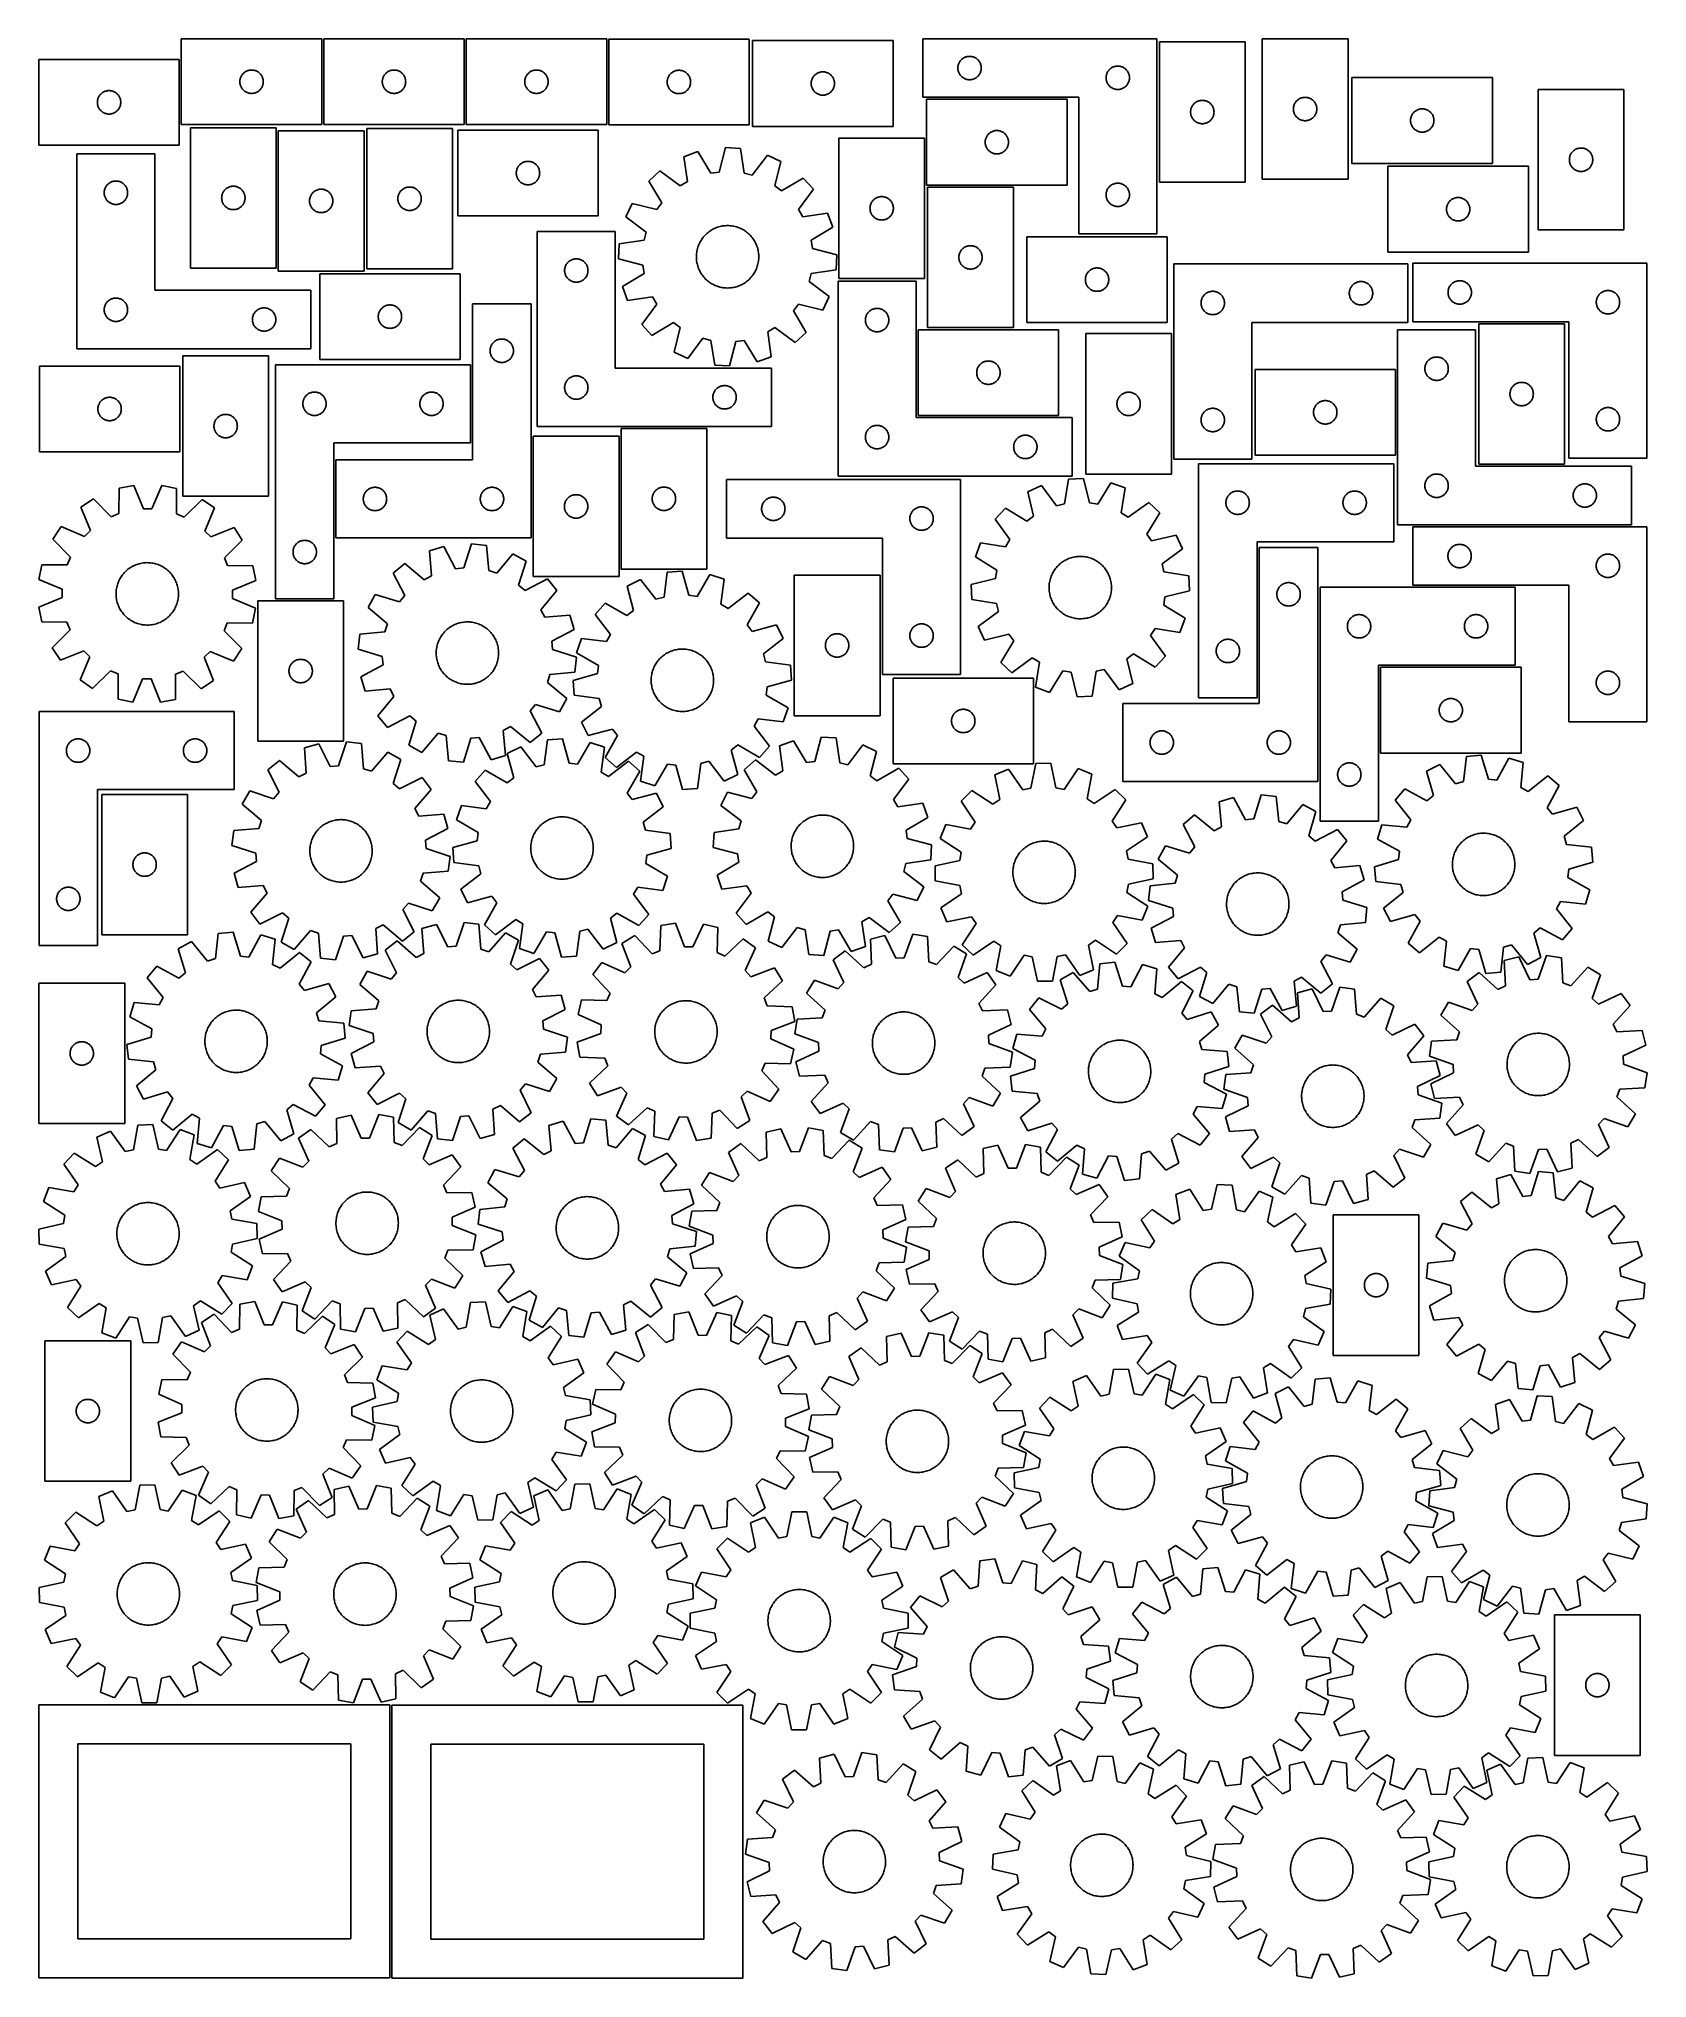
# Model space of a CAD drawing. Header units: millimetres. Extents: x 7 to 1243, y 7 to 1498.
import ezdxf

# ---------------------------------------------------------------- set-up
doc = ezdxf.new("R2010")
doc.units = ezdxf.units.MM
doc.layers.add('CUT', color=7, linetype='CONTINUOUS', true_color=0x000000)

msp = doc.modelspace()

# ---------------------------------------------------------------- linework, layer by layer
at = {"layer": 'CUT'}
for p, q in [((224.143887, 1498.067661), (116.143887, 1498.067661)), ((116.143887, 1498.067661), (116.143887, 1432.067661)), ((224.143887, 1432.067661), (224.143887, 1498.067661)), ((333.676785, 1498.066685), (225.676785, 1498.066685)), ((225.676785, 1498.066685), (225.676785, 1432.066685)), ((333.676785, 1432.066685), (333.676785, 1498.066685)), ((443.268828, 1498.068635), (335.268828, 1498.068635)), ((335.268828, 1498.068635), (335.268828, 1432.068635)), ((443.268828, 1432.068635), (443.268828, 1498.068635)), ((552.791776, 1497.880406), (444.791776, 1497.880406)), ((444.791776, 1497.880406), (444.791776, 1431.880406)), ((552.791776, 1431.880406), (552.791776, 1497.880406)), ((663.504178, 1496.707066), (555.504178, 1496.707066)), ((555.504178, 1496.707066), (555.504178, 1430.707066)), ((663.504178, 1430.707066), (663.504178, 1496.707066)), ((866.329159, 1498.084752), (686.329159, 1498.084752)), ((686.329159, 1498.084752), (686.329159, 1453.084752)), ((866.329159, 1348.084752), (866.329159, 1498.084752)), ((868.325586, 1495.763701), (868.325586, 1387.763701)), ((934.325586, 1495.763701), (868.325586, 1495.763701)), ((934.325586, 1387.763701), (934.325586, 1495.763701)), ((1013.409636, 1498.069856), (947.409636, 1498.069856)), ((947.409636, 1498.069856), (947.409636, 1390.069856)), ((1013.409636, 1390.069856), (1013.409636, 1498.069856)), ((114.560637, 1482.220002), (6.560637, 1482.220002)), ((6.560637, 1482.220002), (6.560637, 1416.220002)), ((114.560637, 1416.220002), (114.560637, 1482.220002)), ((713.348428, 1476.17338), (713.406155, 1476.759487)), ((713.406155, 1476.759487), (713.502091, 1477.340565)), ((713.502091, 1477.340565), (713.635826, 1477.914123)), ((713.635826, 1477.914123), (713.806787, 1478.477707)), ((713.806787, 1478.477707), (714.014243, 1479.028903)), ((714.014243, 1479.028903), (714.257304, 1479.56535)), ((714.257304, 1479.56535), (714.53493, 1480.084752)), ((714.53493, 1480.084752), (714.845932, 1480.584884)), ((714.845932, 1480.584884), (715.188979, 1481.063605)), ((715.188979, 1481.063605), (715.5626, 1481.518864)), ((715.5626, 1481.518864), (715.965198, 1481.948713)), ((715.965198, 1481.948713), (716.395046, 1482.35131)), ((716.395046, 1482.35131), (716.850306, 1482.724932)), ((716.850306, 1482.724932), (717.329026, 1483.067978)), ((717.329026, 1483.067978), (717.829159, 1483.37898)), ((717.829159, 1483.37898), (718.34856, 1483.656606)), ((718.34856, 1483.656606), (718.885008, 1483.899667)), ((718.885008, 1483.899667), (719.436203, 1484.107123)), ((719.436203, 1484.107123), (719.999787, 1484.278084)), ((719.999787, 1484.278084), (720.573346, 1484.411819)), ((720.573346, 1484.411819), (721.154423, 1484.507755)), ((721.154423, 1484.507755), (721.74053, 1484.565482)), ((721.74053, 1484.565482), (722.329159, 1484.584752)), ((722.329159, 1484.584752), (722.917787, 1484.565482)), ((722.917787, 1484.565482), (723.503894, 1484.507755)), ((723.503894, 1484.507755), (724.084971, 1484.411819)), ((724.084971, 1484.411819), (724.65853, 1484.278084)), ((724.65853, 1484.278084), (725.222114, 1484.107123)), ((725.222114, 1484.107123), (725.773309, 1483.899667)), ((725.773309, 1483.899667), (726.309757, 1483.656606)), ((726.309757, 1483.656606), (726.829159, 1483.37898)), ((726.829159, 1483.37898), (727.329291, 1483.067978)), ((727.329291, 1483.067978), (727.808011, 1482.724932)), ((727.808011, 1482.724932), (728.263271, 1482.35131)), ((728.263271, 1482.35131), (728.69312, 1481.948713)), ((728.69312, 1481.948713), (729.095717, 1481.518864)), ((729.095717, 1481.518864), (729.469339, 1481.063605)), ((729.469339, 1481.063605), (729.812385, 1480.584884)), ((729.812385, 1480.584884), (730.123387, 1480.084752)), ((730.123387, 1480.084752), (730.401013, 1479.56535)), ((730.401013, 1479.56535), (730.644074, 1479.028903)), ((730.644074, 1479.028903), (730.85153, 1478.477707)), ((730.85153, 1478.477707), (731.022491, 1477.914123)), ((731.022491, 1477.914123), (731.156226, 1477.340565)), ((731.156226, 1477.340565), (731.252162, 1476.759487)), ((731.252162, 1476.759487), (731.309889, 1476.17338)), ((833.436203, 1476.607123), (833.999787, 1476.778084)), ((833.999787, 1476.778084), (834.573346, 1476.911819)), ((834.573346, 1476.911819), (835.154423, 1477.007755)), ((835.154423, 1477.007755), (835.74053, 1477.065482)), ((835.74053, 1477.065482), (836.329159, 1477.084752)), ((836.329159, 1477.084752), (836.917787, 1477.065482)), ((836.917787, 1477.065482), (837.503894, 1477.007755)), ((837.503894, 1477.007755), (838.084971, 1476.911819)), ((838.084971, 1476.911819), (838.65853, 1476.778084)), ((838.65853, 1476.778084), (839.222114, 1476.607123)), ((161.143887, 1465.067661), (161.163157, 1465.65629)), ((161.163157, 1464.479033), (161.143887, 1465.067661)), ((161.163157, 1465.65629), (161.220884, 1466.242397)), ((161.220884, 1463.892926), (161.163157, 1464.479033)), ((161.220884, 1466.242397), (161.31682, 1466.823474)), ((161.31682, 1463.311849), (161.220884, 1463.892926)), ((161.31682, 1466.823474), (161.450555, 1467.397033)), ((161.450555, 1462.73829), (161.31682, 1463.311849)), ((161.450555, 1467.397033), (161.621516, 1467.960617)), ((161.621516, 1462.174706), (161.450555, 1462.73829)), ((161.621516, 1467.960617), (161.828972, 1468.511812)), ((161.828972, 1461.623511), (161.621516, 1462.174706)), ((161.828972, 1468.511812), (162.072033, 1469.04826)), ((162.072033, 1469.04826), (162.349659, 1469.567661)), ((162.349659, 1469.567661), (162.660661, 1470.067794)), ((162.660661, 1470.067794), (163.003707, 1470.546514)), ((163.003707, 1470.546514), (163.377329, 1471.001774)), ((163.377329, 1471.001774), (163.779926, 1471.431622)), ((163.779926, 1471.431622), (164.209775, 1471.83422)), ((164.209775, 1471.83422), (164.665034, 1472.207841)), ((164.665034, 1472.207841), (165.143755, 1472.550888)), ((165.143755, 1472.550888), (165.643887, 1472.86189)), ((165.643887, 1472.86189), (166.163289, 1473.139516)), ((166.163289, 1473.139516), (166.699736, 1473.382577)), ((166.699736, 1473.382577), (167.250932, 1473.590033)), ((167.250932, 1473.590033), (167.814516, 1473.760994)), ((167.814516, 1473.760994), (168.388074, 1473.894729)), ((168.388074, 1473.894729), (168.969152, 1473.990665)), ((168.969152, 1473.990665), (169.555259, 1474.048392)), ((169.555259, 1474.048392), (170.143887, 1474.067661)), ((170.143887, 1474.067661), (170.732516, 1474.048392)), ((170.732516, 1474.048392), (171.318623, 1473.990665)), ((171.318623, 1473.990665), (171.8997, 1473.894729)), ((171.8997, 1473.894729), (172.473259, 1473.760994)), ((172.473259, 1473.760994), (173.036843, 1473.590033)), ((173.036843, 1473.590033), (173.588038, 1473.382577)), ((173.588038, 1473.382577), (174.124486, 1473.139516)), ((174.124486, 1473.139516), (174.643887, 1472.86189)), ((174.643887, 1472.86189), (175.144019, 1472.550888)), ((175.144019, 1472.550888), (175.62274, 1472.207841)), ((175.62274, 1472.207841), (176.078, 1471.83422)), ((176.078, 1471.83422), (176.507848, 1471.431622)), ((176.507848, 1471.431622), (176.910446, 1471.001774)), ((176.910446, 1471.001774), (177.284067, 1470.546514)), ((177.284067, 1470.546514), (177.627114, 1470.067794)), ((177.627114, 1470.067794), (177.938116, 1469.567661)), ((177.938116, 1469.567661), (178.215742, 1469.04826)), ((178.215742, 1469.04826), (178.458803, 1468.511812)), ((178.458803, 1468.511812), (178.666259, 1467.960617)), ((178.666259, 1462.174706), (178.458803, 1461.623511)), ((178.666259, 1467.960617), (178.83722, 1467.397033)), ((178.83722, 1462.73829), (178.666259, 1462.174706)), ((178.83722, 1467.397033), (178.970955, 1466.823474)), ((178.970955, 1463.311849), (178.83722, 1462.73829)), ((178.970955, 1466.823474), (179.066891, 1466.242397)), ((179.066891, 1463.892926), (178.970955, 1463.311849)), ((179.066891, 1466.242397), (179.124618, 1465.65629)), ((179.124618, 1464.479033), (179.066891, 1463.892926)), ((179.124618, 1465.65629), (179.143887, 1465.067661)), ((179.143887, 1465.067661), (179.124618, 1464.479033)), ((270.676785, 1465.066685), (270.696055, 1465.655313)), ((270.696055, 1464.478057), (270.676785, 1465.066685)), ((270.696055, 1465.655313), (270.753782, 1466.241421)), ((270.753782, 1463.891949), (270.696055, 1464.478057)), ((270.753782, 1466.241421), (270.849718, 1466.822498)), ((270.849718, 1463.310872), (270.753782, 1463.891949)), ((270.849718, 1466.822498), (270.983453, 1467.396056)), ((270.983453, 1462.737313), (270.849718, 1463.310872)), ((270.983453, 1467.396056), (271.154414, 1467.95964)), ((271.154414, 1462.17373), (270.983453, 1462.737313)), ((271.154414, 1467.95964), (271.361869, 1468.510836)), ((271.361869, 1461.622534), (271.154414, 1462.17373)), ((271.361869, 1468.510836), (271.604931, 1469.047283)), ((271.604931, 1469.047283), (271.882557, 1469.566685)), ((271.882557, 1469.566685), (272.193559, 1470.066817)), ((272.193559, 1470.066817), (272.536605, 1470.545538)), ((272.536605, 1470.545538), (272.910227, 1471.000797)), ((272.910227, 1471.000797), (273.312824, 1471.430646)), ((273.312824, 1471.430646), (273.742673, 1471.833243)), ((273.742673, 1471.833243), (274.197932, 1472.206865)), ((274.197932, 1472.206865), (274.676653, 1472.549911)), ((274.676653, 1472.549911), (275.176785, 1472.860914)), ((275.176785, 1472.860914), (275.696187, 1473.13854)), ((275.696187, 1473.13854), (276.232634, 1473.381601)), ((276.232634, 1473.381601), (276.78383, 1473.589056)), ((276.78383, 1473.589056), (277.347414, 1473.760017)), ((277.347414, 1473.760017), (277.920972, 1473.893752)), ((277.920972, 1473.893752), (278.50205, 1473.989689)), ((278.50205, 1473.989689), (279.088157, 1474.047415)), ((279.088157, 1474.047415), (279.676785, 1474.066685)), ((279.676785, 1474.066685), (280.265413, 1474.047415)), ((280.265413, 1474.047415), (280.851521, 1473.989689)), ((280.851521, 1473.989689), (281.432598, 1473.893752)), ((281.432598, 1473.893752), (282.006157, 1473.760017)), ((282.006157, 1473.760017), (282.56974, 1473.589056)), ((282.56974, 1473.589056), (283.120936, 1473.381601)), ((283.120936, 1473.381601), (283.657383, 1473.13854)), ((283.657383, 1473.13854), (284.176785, 1472.860914)), ((284.176785, 1472.860914), (284.676917, 1472.549911)), ((284.676917, 1472.549911), (285.155638, 1472.206865)), ((285.155638, 1472.206865), (285.610898, 1471.833243)), ((285.610898, 1471.833243), (286.040746, 1471.430646)), ((286.040746, 1471.430646), (286.443344, 1471.000797)), ((286.443344, 1471.000797), (286.816965, 1470.545538)), ((286.816965, 1470.545538), (287.160012, 1470.066817)), ((287.160012, 1470.066817), (287.471014, 1469.566685)), ((287.471014, 1469.566685), (287.74864, 1469.047283)), ((287.74864, 1469.047283), (287.991701, 1468.510836)), ((287.991701, 1468.510836), (288.199156, 1467.95964)), ((288.199156, 1462.17373), (287.991701, 1461.622534)), ((288.199156, 1467.95964), (288.370118, 1467.396056)), ((288.370118, 1462.737313), (288.199156, 1462.17373)), ((288.370118, 1467.396056), (288.503853, 1466.822498)), ((288.503853, 1463.310872), (288.370118, 1462.737313)), ((288.503853, 1466.822498), (288.599789, 1466.241421)), ((288.599789, 1463.891949), (288.503853, 1463.310872)), ((288.599789, 1466.241421), (288.657516, 1465.655313)), ((288.657516, 1464.478057), (288.599789, 1463.891949)), ((288.657516, 1465.655313), (288.676785, 1465.066685)), ((288.676785, 1465.066685), (288.657516, 1464.478057)), ((380.268828, 1465.068635), (380.288098, 1465.657263)), ((380.288098, 1464.480007), (380.268828, 1465.068635)), ((380.288098, 1465.657263), (380.345824, 1466.243371)), ((380.345824, 1463.893899), (380.288098, 1464.480007)), ((380.345824, 1466.243371), (380.441761, 1466.824448)), ((380.441761, 1463.312822), (380.345824, 1463.893899)), ((380.441761, 1466.824448), (380.575496, 1467.398006)), ((380.575496, 1462.739264), (380.441761, 1463.312822)), ((380.575496, 1467.398006), (380.746457, 1467.96159)), ((380.746457, 1462.17568), (380.575496, 1462.739264)), ((380.746457, 1467.96159), (380.953912, 1468.512786)), ((380.953912, 1461.624484), (380.746457, 1462.17568)), ((380.953912, 1468.512786), (381.196973, 1469.049233)), ((381.196973, 1469.049233), (381.4746, 1469.568635)), ((381.4746, 1469.568635), (381.785602, 1470.068767)), ((381.785602, 1470.068767), (382.128648, 1470.547488)), ((382.128648, 1470.547488), (382.50227, 1471.002747)), ((382.50227, 1471.002747), (382.904867, 1471.432596)), ((382.904867, 1471.432596), (383.334716, 1471.835193)), ((383.334716, 1471.835193), (383.789975, 1472.208815)), ((383.789975, 1472.208815), (384.268696, 1472.551862)), ((384.268696, 1472.551862), (384.768828, 1472.862864)), ((384.768828, 1472.862864), (385.28823, 1473.14049)), ((385.28823, 1473.14049), (385.824677, 1473.383551)), ((385.824677, 1473.383551), (386.375873, 1473.591006)), ((386.375873, 1473.591006), (386.939457, 1473.761967)), ((386.939457, 1473.761967), (387.513015, 1473.895703)), ((387.513015, 1473.895703), (388.094092, 1473.991639)), ((388.094092, 1473.991639), (388.6802, 1474.049365)), ((388.6802, 1474.049365), (389.268828, 1474.068635)), ((389.268828, 1474.068635), (389.857456, 1474.049365)), ((389.857456, 1474.049365), (390.443564, 1473.991639)), ((390.443564, 1473.991639), (391.024641, 1473.895703)), ((391.024641, 1473.895703), (391.5982, 1473.761967)), ((391.5982, 1473.761967), (392.161783, 1473.591006)), ((392.161783, 1473.591006), (392.712979, 1473.383551)), ((392.712979, 1473.383551), (393.249426, 1473.14049)), ((393.249426, 1473.14049), (393.768828, 1472.862864)), ((393.768828, 1472.862864), (394.26896, 1472.551862)), ((394.26896, 1472.551862), (394.747681, 1472.208815)), ((394.747681, 1472.208815), (395.20294, 1471.835193)), ((395.20294, 1471.835193), (395.632789, 1471.432596)), ((395.632789, 1471.432596), (396.035386, 1471.002747)), ((396.035386, 1471.002747), (396.409008, 1470.547488)), ((396.409008, 1470.547488), (396.752055, 1470.068767)), ((396.752055, 1470.068767), (397.063057, 1469.568635)), ((397.063057, 1469.568635), (397.340683, 1469.049233)), ((397.340683, 1469.049233), (397.583744, 1468.512786)), ((397.583744, 1468.512786), (397.791199, 1467.96159)), ((397.791199, 1462.17568), (397.583744, 1461.624484)), ((397.791199, 1467.96159), (397.962161, 1467.398006)), ((397.962161, 1462.739264), (397.791199, 1462.17568)), ((397.962161, 1467.398006), (398.095896, 1466.824448)), ((398.095896, 1463.312822), (397.962161, 1462.739264)), ((398.095896, 1466.824448), (398.191832, 1466.243371)), ((398.191832, 1463.893899), (398.095896, 1463.312822)), ((398.191832, 1466.243371), (398.249558, 1465.657263)), ((398.249558, 1464.480007), (398.191832, 1463.893899)), ((398.249558, 1465.657263), (398.268828, 1465.068635)), ((398.268828, 1465.068635), (398.249558, 1464.480007)), ((489.791776, 1464.880406), (489.811045, 1465.469034)), ((489.811045, 1464.291777), (489.791776, 1464.880406)), ((489.811045, 1465.469034), (489.868772, 1466.055141)), ((489.868772, 1463.70567), (489.811045, 1464.291777)), ((489.868772, 1466.055141), (489.964708, 1466.636218)), ((489.964708, 1463.124593), (489.868772, 1463.70567)), ((489.964708, 1466.636218), (490.098443, 1467.209777)), ((490.098443, 1462.551034), (489.964708, 1463.124593)), ((490.098443, 1467.209777), (490.269404, 1467.773361)), ((490.269404, 1461.98745), (490.098443, 1462.551034)), ((490.269404, 1467.773361), (490.47686, 1468.324556)), ((490.47686, 1461.436255), (490.269404, 1461.98745)), ((490.47686, 1468.324556), (490.719921, 1468.861004)), ((490.719921, 1468.861004), (490.997547, 1469.380406)), ((490.997547, 1469.380406), (491.308549, 1469.880538)), ((491.308549, 1469.880538), (491.651595, 1470.359258)), ((491.651595, 1470.359258), (492.025217, 1470.814518)), ((492.025217, 1470.814518), (492.427814, 1471.244367)), ((492.427814, 1471.244367), (492.857663, 1471.646964)), ((492.857663, 1471.646964), (493.312923, 1472.020586)), ((493.312923, 1472.020586), (493.791643, 1472.363632)), ((493.791643, 1472.363632), (494.291776, 1472.674634)), ((494.291776, 1472.674634), (494.811177, 1472.95226)), ((494.811177, 1472.95226), (495.347625, 1473.195321)), ((495.347625, 1473.195321), (495.89882, 1473.402777)), ((495.89882, 1473.402777), (496.462404, 1473.573738)), ((496.462404, 1473.573738), (497.035963, 1473.707473)), ((497.035963, 1473.707473), (497.61704, 1473.803409)), ((497.61704, 1473.803409), (498.203147, 1473.861136)), ((498.203147, 1473.861136), (498.791776, 1473.880406)), ((498.791776, 1473.880406), (499.380404, 1473.861136)), ((499.380404, 1473.861136), (499.966511, 1473.803409)), ((499.966511, 1473.803409), (500.547588, 1473.707473)), ((500.547588, 1473.707473), (501.121147, 1473.573738)), ((501.121147, 1473.573738), (501.684731, 1473.402777)), ((501.684731, 1473.402777), (502.235926, 1473.195321)), ((502.235926, 1473.195321), (502.772374, 1472.95226)), ((502.772374, 1472.95226), (503.291776, 1472.674634)), ((503.291776, 1472.674634), (503.791908, 1472.363632)), ((503.791908, 1472.363632), (504.270628, 1472.020586)), ((504.270628, 1472.020586), (504.725888, 1471.646964)), ((504.725888, 1471.646964), (505.155737, 1471.244367)), ((505.155737, 1471.244367), (505.558334, 1470.814518)), ((505.558334, 1470.814518), (505.931956, 1470.359258)), ((505.931956, 1470.359258), (506.275002, 1469.880538)), ((506.275002, 1469.880538), (506.586004, 1469.380406)), ((506.586004, 1469.380406), (506.86363, 1468.861004)), ((506.86363, 1468.861004), (507.106691, 1468.324556)), ((507.106691, 1468.324556), (507.314147, 1467.773361)), ((507.314147, 1461.98745), (507.106691, 1461.436255)), ((507.314147, 1467.773361), (507.485108, 1467.209777)), ((507.485108, 1462.551034), (507.314147, 1461.98745)), ((507.485108, 1467.209777), (507.618843, 1466.636218)), ((507.618843, 1463.124593), (507.485108, 1462.551034)), ((507.618843, 1466.636218), (507.714779, 1466.055141)), ((507.714779, 1463.70567), (507.618843, 1463.124593)), ((507.714779, 1466.055141), (507.772506, 1465.469034)), ((507.772506, 1464.291777), (507.714779, 1463.70567)), ((507.772506, 1465.469034), (507.791776, 1464.880406)), ((507.791776, 1464.880406), (507.772506, 1464.291777)), ((600.504178, 1463.707066), (600.523448, 1464.295694)), ((600.523448, 1463.118438), (600.504178, 1463.707066)), ((600.523448, 1464.295694), (600.581174, 1464.881801)), ((600.581174, 1462.53233), (600.523448, 1463.118438)), ((600.581174, 1464.881801), (600.67711, 1465.462879)), ((600.67711, 1461.951253), (600.581174, 1462.53233)), ((600.67711, 1465.462879), (600.810845, 1466.036437)), ((600.810845, 1461.377694), (600.67711, 1461.951253)), ((600.810845, 1466.036437), (600.981807, 1466.600021)), ((600.981807, 1466.600021), (601.189262, 1467.151217)), ((601.189262, 1467.151217), (601.432323, 1467.687664)), ((601.432323, 1467.687664), (601.709949, 1468.207066)), ((601.709949, 1468.207066), (602.020951, 1468.707198)), ((602.020951, 1468.707198), (602.363998, 1469.185919)), ((602.363998, 1469.185919), (602.73762, 1469.641178)), ((602.73762, 1469.641178), (603.140217, 1470.071027)), ((603.140217, 1470.071027), (603.570066, 1470.473624)), ((603.570066, 1470.473624), (604.025325, 1470.847246)), ((604.025325, 1470.847246), (604.504046, 1471.190292)), ((604.504046, 1471.190292), (605.004178, 1471.501294)), ((605.004178, 1471.501294), (605.52358, 1471.77892)), ((605.52358, 1471.77892), (606.060027, 1472.021982)), ((606.060027, 1472.021982), (606.611223, 1472.229437)), ((606.611223, 1472.229437), (607.174806, 1472.400398)), ((607.174806, 1472.400398), (607.748365, 1472.534133)), ((607.748365, 1472.534133), (608.329442, 1472.630069)), ((608.329442, 1472.630069), (608.91555, 1472.687796)), ((608.91555, 1472.687796), (609.504178, 1472.707066)), ((609.504178, 1472.707066), (610.092806, 1472.687796)), ((610.092806, 1472.687796), (610.678914, 1472.630069)), ((610.678914, 1472.630069), (611.259991, 1472.534133)), ((611.259991, 1472.534133), (611.833549, 1472.400398)), ((611.833549, 1472.400398), (612.397133, 1472.229437)), ((612.397133, 1472.229437), (612.948329, 1472.021982)), ((612.948329, 1472.021982), (613.484776, 1471.77892)), ((613.484776, 1471.77892), (614.004178, 1471.501294)), ((614.004178, 1471.501294), (614.50431, 1471.190292)), ((614.50431, 1471.190292), (614.983031, 1470.847246)), ((614.983031, 1470.847246), (615.43829, 1470.473624)), ((615.43829, 1470.473624), (615.868139, 1470.071027)), ((615.868139, 1470.071027), (616.270736, 1469.641178)), ((616.270736, 1469.641178), (616.644358, 1469.185919)), ((616.644358, 1469.185919), (616.987404, 1468.707198)), ((616.987404, 1468.707198), (617.298406, 1468.207066)), ((617.298406, 1468.207066), (617.576033, 1467.687664)), ((617.576033, 1467.687664), (617.819094, 1467.151217)), ((617.819094, 1467.151217), (618.026549, 1466.600021)), ((618.026549, 1466.600021), (618.19751, 1466.036437)), ((618.19751, 1466.036437), (618.331245, 1465.462879)), ((618.331245, 1461.951253), (618.19751, 1461.377694)), ((618.331245, 1465.462879), (618.427182, 1464.881801)), ((618.427182, 1462.53233), (618.331245, 1461.951253)), ((618.427182, 1464.881801), (618.484908, 1464.295694)), ((618.484908, 1463.118438), (618.427182, 1462.53233)), ((618.484908, 1464.295694), (618.504178, 1463.707066)), ((618.504178, 1463.707066), (618.484908, 1463.118438)), ((713.329159, 1475.584752), (713.348428, 1476.17338)), ((713.348428, 1474.996124), (713.329159, 1475.584752)), ((713.406155, 1474.410016), (713.348428, 1474.996124)), ((713.502091, 1473.828939), (713.406155, 1474.410016)), ((713.635826, 1473.25538), (713.502091, 1473.828939)), ((713.806787, 1472.691797), (713.635826, 1473.25538)), ((714.014243, 1472.140601), (713.806787, 1472.691797)), ((714.257304, 1471.604153), (714.014243, 1472.140601)), ((714.53493, 1471.084752), (714.257304, 1471.604153)), ((714.845932, 1470.58462), (714.53493, 1471.084752)), ((715.188979, 1470.105899), (714.845932, 1470.58462)), ((715.5626, 1469.650639), (715.188979, 1470.105899)), ((715.965198, 1469.220791), (715.5626, 1469.650639)), ((716.395046, 1468.818193), (715.965198, 1469.220791)), ((716.850306, 1468.444572), (716.395046, 1468.818193)), ((717.329026, 1468.101525), (716.850306, 1468.444572)), ((717.829159, 1467.790523), (717.329026, 1468.101525)), ((718.34856, 1467.512897), (717.829159, 1467.790523)), ((718.885008, 1467.269836), (718.34856, 1467.512897)), ((719.436203, 1467.062381), (718.885008, 1467.269836)), ((719.999787, 1466.891419), (719.436203, 1467.062381)), ((720.573346, 1466.757684), (719.999787, 1466.891419)), ((721.154423, 1466.661748), (720.573346, 1466.757684)), ((721.74053, 1466.604021), (721.154423, 1466.661748)), ((722.329159, 1466.584752), (721.74053, 1466.604021)), ((722.917787, 1466.604021), (722.329159, 1466.584752)), ((723.503894, 1466.661748), (722.917787, 1466.604021)), ((724.084971, 1466.757684), (723.503894, 1466.661748)), ((724.65853, 1466.891419), (724.084971, 1466.757684)), ((725.222114, 1467.062381), (724.65853, 1466.891419)), ((725.773309, 1467.269836), (725.222114, 1467.062381)), ((726.309757, 1467.512897), (725.773309, 1467.269836)), ((726.829159, 1467.790523), (726.309757, 1467.512897)), ((727.329291, 1468.101525), (726.829159, 1467.790523)), ((727.808011, 1468.444572), (727.329291, 1468.101525)), ((728.263271, 1468.818193), (727.808011, 1468.444572)), ((728.69312, 1469.220791), (728.263271, 1468.818193)), ((729.095717, 1469.650639), (728.69312, 1469.220791)), ((729.469339, 1470.105899), (729.095717, 1469.650639)), ((729.812385, 1470.58462), (729.469339, 1470.105899)), ((730.123387, 1471.084752), (729.812385, 1470.58462)), ((730.401013, 1471.604153), (730.123387, 1471.084752)), ((730.644074, 1472.140601), (730.401013, 1471.604153)), ((730.85153, 1472.691797), (730.644074, 1472.140601)), ((731.022491, 1473.25538), (730.85153, 1472.691797)), ((731.156226, 1473.828939), (731.022491, 1473.25538)), ((731.252162, 1474.410016), (731.156226, 1473.828939)), ((731.309889, 1474.996124), (731.252162, 1474.410016)), ((731.309889, 1476.17338), (731.329159, 1475.584752)), ((731.329159, 1475.584752), (731.309889, 1474.996124)), ((827.329159, 1468.084752), (827.348428, 1468.67338)), ((827.348428, 1467.496124), (827.329159, 1468.084752)), ((827.348428, 1468.67338), (827.406155, 1469.259487)), ((827.406155, 1466.910016), (827.348428, 1467.496124)), ((827.406155, 1469.259487), (827.502091, 1469.840565)), ((827.502091, 1466.328939), (827.406155, 1466.910016)), ((827.502091, 1469.840565), (827.635826, 1470.414123)), ((827.635826, 1465.75538), (827.502091, 1466.328939)), ((827.635826, 1470.414123), (827.806787, 1470.977707)), ((827.806787, 1465.191797), (827.635826, 1465.75538)), ((827.806787, 1470.977707), (828.014243, 1471.528903)), ((828.014243, 1464.640601), (827.806787, 1465.191797)), ((828.014243, 1471.528903), (828.257304, 1472.06535)), ((828.257304, 1464.104153), (828.014243, 1464.640601)), ((828.257304, 1472.06535), (828.53493, 1472.584752)), ((828.53493, 1463.584752), (828.257304, 1464.104153)), ((828.53493, 1472.584752), (828.845932, 1473.084884)), ((828.845932, 1463.08462), (828.53493, 1463.584752)), ((828.845932, 1473.084884), (829.188979, 1473.563605)), ((829.188979, 1462.605899), (828.845932, 1463.08462)), ((829.188979, 1473.563605), (829.5626, 1474.018864)), ((829.5626, 1462.150639), (829.188979, 1462.605899)), ((829.5626, 1474.018864), (829.965198, 1474.448713)), ((829.965198, 1461.720791), (829.5626, 1462.150639)), ((829.965198, 1474.448713), (830.395046, 1474.85131)), ((830.395046, 1474.85131), (830.850306, 1475.224932)), ((830.850306, 1475.224932), (831.329026, 1475.567978)), ((831.329026, 1475.567978), (831.829159, 1475.87898)), ((831.829159, 1475.87898), (832.34856, 1476.156606)), ((832.34856, 1476.156606), (832.885008, 1476.399667)), ((832.885008, 1476.399667), (833.436203, 1476.607123)), ((839.222114, 1476.607123), (839.773309, 1476.399667)), ((839.773309, 1476.399667), (840.309757, 1476.156606)), ((840.309757, 1476.156606), (840.829159, 1475.87898)), ((840.829159, 1475.87898), (841.329291, 1475.567978)), ((841.329291, 1475.567978), (841.808011, 1475.224932)), ((841.808011, 1475.224932), (842.263271, 1474.85131)), ((842.263271, 1474.85131), (842.69312, 1474.448713)), ((842.69312, 1474.448713), (843.095717, 1474.018864)), ((843.095717, 1462.150639), (842.69312, 1461.720791)), ((843.095717, 1474.018864), (843.469339, 1473.563605)), ((843.469339, 1462.605899), (843.095717, 1462.150639)), ((843.469339, 1473.563605), (843.812385, 1473.084884)), ((843.812385, 1463.08462), (843.469339, 1462.605899)), ((843.812385, 1473.084884), (844.123387, 1472.584752)), ((844.123387, 1463.584752), (843.812385, 1463.08462)), ((844.123387, 1472.584752), (844.401013, 1472.06535)), ((844.401013, 1464.104153), (844.123387, 1463.584752)), ((844.401013, 1472.06535), (844.644074, 1471.528903)), ((844.644074, 1464.640601), (844.401013, 1464.104153)), ((844.644074, 1471.528903), (844.85153, 1470.977707)), ((844.85153, 1465.191797), (844.644074, 1464.640601)), ((844.85153, 1470.977707), (845.022491, 1470.414123)), ((845.022491, 1465.75538), (844.85153, 1465.191797)), ((845.022491, 1470.414123), (845.156226, 1469.840565)), ((845.156226, 1466.328939), (845.022491, 1465.75538)), ((845.156226, 1469.840565), (845.252162, 1469.259487)), ((845.252162, 1466.910016), (845.156226, 1466.328939)), ((845.252162, 1469.259487), (845.309889, 1468.67338)), ((845.309889, 1467.496124), (845.252162, 1466.910016)), ((845.309889, 1468.67338), (845.329159, 1468.084752)), ((845.329159, 1468.084752), (845.309889, 1467.496124)), ((1124.442733, 1468.252717), (1016.442733, 1468.252717)), ((1016.442733, 1468.252717), (1016.442733, 1402.252717)), ((1124.442733, 1402.252717), (1124.442733, 1468.252717)), ((51.560637, 1449.220002), (51.579907, 1449.80863)), ((51.579907, 1448.631374), (51.560637, 1449.220002)), ((51.579907, 1449.80863), (51.637633, 1450.394738)), ((51.637633, 1448.045266), (51.579907, 1448.631374)), ((51.637633, 1450.394738), (51.73357, 1450.975815)), ((51.73357, 1447.464189), (51.637633, 1448.045266)), ((51.73357, 1450.975815), (51.867305, 1451.549374)), ((51.867305, 1446.890631), (51.73357, 1447.464189)), ((51.867305, 1451.549374), (52.038266, 1452.112957)), ((52.038266, 1446.327047), (51.867305, 1446.890631)), ((52.038266, 1452.112957), (52.245721, 1452.664153)), ((52.245721, 1452.664153), (52.488783, 1453.2006)), ((52.488783, 1453.2006), (52.766409, 1453.720002)), ((52.766409, 1453.720002), (53.077411, 1454.220134)), ((53.077411, 1454.220134), (53.420457, 1454.698855)), ((53.420457, 1454.698855), (53.794079, 1455.154115)), ((53.794079, 1455.154115), (54.196676, 1455.583963)), ((54.196676, 1455.583963), (54.626525, 1455.98656)), ((54.626525, 1455.98656), (55.081784, 1456.360182)), ((55.081784, 1456.360182), (55.560505, 1456.703229)), ((55.560505, 1456.703229), (56.060637, 1457.014231)), ((56.060637, 1457.014231), (56.580039, 1457.291857)), ((56.580039, 1457.291857), (57.116486, 1457.534918)), ((57.116486, 1457.534918), (57.667682, 1457.742373)), ((57.667682, 1457.742373), (58.231266, 1457.913335)), ((58.231266, 1457.913335), (58.804824, 1458.04707)), ((58.804824, 1458.04707), (59.385901, 1458.143006)), ((59.385901, 1458.143006), (59.972009, 1458.200732)), ((59.972009, 1458.200732), (60.560637, 1458.220002)), ((60.560637, 1458.220002), (61.149265, 1458.200732)), ((61.149265, 1458.200732), (61.735373, 1458.143006)), ((61.735373, 1458.143006), (62.31645, 1458.04707)), ((62.31645, 1458.04707), (62.890009, 1457.913335)), ((62.890009, 1457.913335), (63.453592, 1457.742373)), ((63.453592, 1457.742373), (64.004788, 1457.534918)), ((64.004788, 1457.534918), (64.541235, 1457.291857)), ((64.541235, 1457.291857), (65.060637, 1457.014231)), ((65.060637, 1457.014231), (65.560769, 1456.703229)), ((65.560769, 1456.703229), (66.03949, 1456.360182)), ((66.03949, 1456.360182), (66.49475, 1455.98656)), ((66.49475, 1455.98656), (66.924598, 1455.583963)), ((66.924598, 1455.583963), (67.327195, 1455.154115)), ((67.327195, 1455.154115), (67.700817, 1454.698855)), ((67.700817, 1454.698855), (68.043864, 1454.220134)), ((68.043864, 1454.220134), (68.354866, 1453.720002)), ((68.354866, 1453.720002), (68.632492, 1453.2006)), ((68.632492, 1453.2006), (68.875553, 1452.664153)), ((68.875553, 1452.664153), (69.083008, 1452.112957)), ((69.083008, 1452.112957), (69.25397, 1451.549374)), ((69.25397, 1446.890631), (69.083008, 1446.327047)), ((69.25397, 1451.549374), (69.387705, 1450.975815)), ((69.387705, 1447.464189), (69.25397, 1446.890631)), ((69.387705, 1450.975815), (69.483641, 1450.394738)), ((69.483641, 1448.045266), (69.387705, 1447.464189)), ((69.483641, 1450.394738), (69.541368, 1449.80863)), ((69.541368, 1448.631374), (69.483641, 1448.045266)), ((69.541368, 1449.80863), (69.560637, 1449.220002)), ((69.560637, 1449.220002), (69.541368, 1448.631374)), ((162.072033, 1461.087063), (161.828972, 1461.623511)), ((162.349659, 1460.567661), (162.072033, 1461.087063)), ((162.660661, 1460.067529), (162.349659, 1460.567661)), ((163.003707, 1459.588809), (162.660661, 1460.067529)), ((163.377329, 1459.133549), (163.003707, 1459.588809)), ((163.779926, 1458.7037), (163.377329, 1459.133549)), ((164.209775, 1458.301103), (163.779926, 1458.7037)), ((164.665034, 1457.927481), (164.209775, 1458.301103)), ((165.143755, 1457.584435), (164.665034, 1457.927481)), ((165.643887, 1457.273433), (165.143755, 1457.584435)), ((166.163289, 1456.995807), (165.643887, 1457.273433)), ((166.699736, 1456.752746), (166.163289, 1456.995807)), ((167.250932, 1456.54529), (166.699736, 1456.752746)), ((167.814516, 1456.374329), (167.250932, 1456.54529)), ((168.388074, 1456.240594), (167.814516, 1456.374329)), ((168.969152, 1456.144658), (168.388074, 1456.240594)), ((169.555259, 1456.086931), (168.969152, 1456.144658)), ((170.143887, 1456.067661), (169.555259, 1456.086931)), ((170.732516, 1456.086931), (170.143887, 1456.067661)), ((171.318623, 1456.144658), (170.732516, 1456.086931)), ((171.8997, 1456.240594), (171.318623, 1456.144658)), ((172.473259, 1456.374329), (171.8997, 1456.240594)), ((173.036843, 1456.54529), (172.473259, 1456.374329)), ((173.588038, 1456.752746), (173.036843, 1456.54529)), ((174.124486, 1456.995807), (173.588038, 1456.752746)), ((174.643887, 1457.273433), (174.124486, 1456.995807)), ((175.144019, 1457.584435), (174.643887, 1457.273433)), ((175.62274, 1457.927481), (175.144019, 1457.584435)), ((176.078, 1458.301103), (175.62274, 1457.927481)), ((176.507848, 1458.7037), (176.078, 1458.301103)), ((176.910446, 1459.133549), (176.507848, 1458.7037)), ((177.284067, 1459.588809), (176.910446, 1459.133549)), ((177.627114, 1460.067529), (177.284067, 1459.588809)), ((177.938116, 1460.567661), (177.627114, 1460.067529)), ((178.215742, 1461.087063), (177.938116, 1460.567661)), ((178.458803, 1461.623511), (178.215742, 1461.087063)), ((271.604931, 1461.086087), (271.361869, 1461.622534)), ((271.882557, 1460.566685), (271.604931, 1461.086087)), ((272.193559, 1460.066553), (271.882557, 1460.566685)), ((272.536605, 1459.587832), (272.193559, 1460.066553)), ((272.910227, 1459.132573), (272.536605, 1459.587832)), ((273.312824, 1458.702724), (272.910227, 1459.132573)), ((273.742673, 1458.300127), (273.312824, 1458.702724)), ((274.197932, 1457.926505), (273.742673, 1458.300127)), ((274.676653, 1457.583458), (274.197932, 1457.926505)), ((275.176785, 1457.272456), (274.676653, 1457.583458)), ((275.696187, 1456.99483), (275.176785, 1457.272456)), ((276.232634, 1456.751769), (275.696187, 1456.99483)), ((276.78383, 1456.544314), (276.232634, 1456.751769)), ((277.347414, 1456.373352), (276.78383, 1456.544314)), ((277.920972, 1456.239617), (277.347414, 1456.373352)), ((278.50205, 1456.143681), (277.920972, 1456.239617)), ((279.088157, 1456.085955), (278.50205, 1456.143681)), ((279.676785, 1456.066685), (279.088157, 1456.085955)), ((280.265413, 1456.085955), (279.676785, 1456.066685)), ((280.851521, 1456.143681), (280.265413, 1456.085955)), ((281.432598, 1456.239617), (280.851521, 1456.143681)), ((282.006157, 1456.373352), (281.432598, 1456.239617)), ((282.56974, 1456.544314), (282.006157, 1456.373352)), ((283.120936, 1456.751769), (282.56974, 1456.544314)), ((283.657383, 1456.99483), (283.120936, 1456.751769)), ((284.176785, 1457.272456), (283.657383, 1456.99483)), ((284.676917, 1457.583458), (284.176785, 1457.272456)), ((285.155638, 1457.926505), (284.676917, 1457.583458)), ((285.610898, 1458.300127), (285.155638, 1457.926505)), ((286.040746, 1458.702724), (285.610898, 1458.300127)), ((286.443344, 1459.132573), (286.040746, 1458.702724)), ((286.816965, 1459.587832), (286.443344, 1459.132573)), ((287.160012, 1460.066553), (286.816965, 1459.587832)), ((287.471014, 1460.566685), (287.160012, 1460.066553)), ((287.74864, 1461.086087), (287.471014, 1460.566685)), ((287.991701, 1461.622534), (287.74864, 1461.086087)), ((381.196973, 1461.088037), (380.953912, 1461.624484)), ((381.4746, 1460.568635), (381.196973, 1461.088037)), ((381.785602, 1460.068503), (381.4746, 1460.568635)), ((382.128648, 1459.589782), (381.785602, 1460.068503)), ((382.50227, 1459.134523), (382.128648, 1459.589782)), ((382.904867, 1458.704674), (382.50227, 1459.134523)), ((383.334716, 1458.302077), (382.904867, 1458.704674)), ((383.789975, 1457.928455), (383.334716, 1458.302077)), ((384.268696, 1457.585408), (383.789975, 1457.928455)), ((384.768828, 1457.274406), (384.268696, 1457.585408)), ((385.28823, 1456.99678), (384.768828, 1457.274406)), ((385.824677, 1456.753719), (385.28823, 1456.99678)), ((386.375873, 1456.546264), (385.824677, 1456.753719)), ((386.939457, 1456.375303), (386.375873, 1456.546264)), ((387.513015, 1456.241567), (386.939457, 1456.375303)), ((388.094092, 1456.145631), (387.513015, 1456.241567)), ((388.6802, 1456.087905), (388.094092, 1456.145631)), ((389.268828, 1456.068635), (388.6802, 1456.087905)), ((389.857456, 1456.087905), (389.268828, 1456.068635)), ((390.443564, 1456.145631), (389.857456, 1456.087905)), ((391.024641, 1456.241567), (390.443564, 1456.145631)), ((391.5982, 1456.375303), (391.024641, 1456.241567)), ((392.161783, 1456.546264), (391.5982, 1456.375303)), ((392.712979, 1456.753719), (392.161783, 1456.546264)), ((393.249426, 1456.99678), (392.712979, 1456.753719)), ((393.768828, 1457.274406), (393.249426, 1456.99678)), ((394.26896, 1457.585408), (393.768828, 1457.274406)), ((394.747681, 1457.928455), (394.26896, 1457.585408)), ((395.20294, 1458.302077), (394.747681, 1457.928455)), ((395.632789, 1458.704674), (395.20294, 1458.302077)), ((396.035386, 1459.134523), (395.632789, 1458.704674)), ((396.409008, 1459.589782), (396.035386, 1459.134523)), ((396.752055, 1460.068503), (396.409008, 1459.589782)), ((397.063057, 1460.568635), (396.752055, 1460.068503)), ((397.340683, 1461.088037), (397.063057, 1460.568635)), ((397.583744, 1461.624484), (397.340683, 1461.088037)), ((490.719921, 1460.899807), (490.47686, 1461.436255)), ((490.997547, 1460.380406), (490.719921, 1460.899807)), ((491.308549, 1459.880273), (490.997547, 1460.380406)), ((491.651595, 1459.401553), (491.308549, 1459.880273)), ((492.025217, 1458.946293), (491.651595, 1459.401553)), ((492.427814, 1458.516445), (492.025217, 1458.946293)), ((492.857663, 1458.113847), (492.427814, 1458.516445)), ((493.312923, 1457.740226), (492.857663, 1458.113847)), ((493.791643, 1457.397179), (493.312923, 1457.740226)), ((494.291776, 1457.086177), (493.791643, 1457.397179)), ((494.811177, 1456.808551), (494.291776, 1457.086177)), ((495.347625, 1456.56549), (494.811177, 1456.808551)), ((495.89882, 1456.358034), (495.347625, 1456.56549)), ((496.462404, 1456.187073), (495.89882, 1456.358034)), ((497.035963, 1456.053338), (496.462404, 1456.187073)), ((497.61704, 1455.957402), (497.035963, 1456.053338)), ((498.203147, 1455.899675), (497.61704, 1455.957402)), ((498.791776, 1455.880406), (498.203147, 1455.899675)), ((499.380404, 1455.899675), (498.791776, 1455.880406)), ((499.966511, 1455.957402), (499.380404, 1455.899675)), ((500.547588, 1456.053338), (499.966511, 1455.957402)), ((501.121147, 1456.187073), (500.547588, 1456.053338)), ((501.684731, 1456.358034), (501.121147, 1456.187073)), ((502.235926, 1456.56549), (501.684731, 1456.358034)), ((502.772374, 1456.808551), (502.235926, 1456.56549)), ((503.291776, 1457.086177), (502.772374, 1456.808551)), ((503.791908, 1457.397179), (503.291776, 1457.086177)), ((504.270628, 1457.740226), (503.791908, 1457.397179)), ((504.725888, 1458.113847), (504.270628, 1457.740226)), ((505.155737, 1458.516445), (504.725888, 1458.113847)), ((505.558334, 1458.946293), (505.155737, 1458.516445)), ((505.931956, 1459.401553), (505.558334, 1458.946293)), ((506.275002, 1459.880273), (505.931956, 1459.401553)), ((506.586004, 1460.380406), (506.275002, 1459.880273)), ((506.86363, 1460.899807), (506.586004, 1460.380406)), ((507.106691, 1461.436255), (506.86363, 1460.899807)), ((600.981807, 1460.814111), (600.810845, 1461.377694)), ((601.189262, 1460.262915), (600.981807, 1460.814111)), ((601.432323, 1459.726468), (601.189262, 1460.262915)), ((601.709949, 1459.207066), (601.432323, 1459.726468)), ((602.020951, 1458.706934), (601.709949, 1459.207066)), ((602.363998, 1458.228213), (602.020951, 1458.706934)), ((602.73762, 1457.772953), (602.363998, 1458.228213)), ((603.140217, 1457.343105), (602.73762, 1457.772953)), ((603.570066, 1456.940507), (603.140217, 1457.343105)), ((604.025325, 1456.566886), (603.570066, 1456.940507)), ((604.504046, 1456.223839), (604.025325, 1456.566886)), ((605.004178, 1455.912837), (604.504046, 1456.223839)), ((605.52358, 1455.635211), (605.004178, 1455.912837)), ((606.060027, 1455.39215), (605.52358, 1455.635211)), ((606.611223, 1455.184695), (606.060027, 1455.39215)), ((607.174806, 1455.013733), (606.611223, 1455.184695)), ((607.748365, 1454.879998), (607.174806, 1455.013733)), ((608.329442, 1454.784062), (607.748365, 1454.879998)), ((608.91555, 1454.726335), (608.329442, 1454.784062)), ((609.504178, 1454.707066), (608.91555, 1454.726335)), ((610.092806, 1454.726335), (609.504178, 1454.707066)), ((610.678914, 1454.784062), (610.092806, 1454.726335)), ((611.259991, 1454.879998), (610.678914, 1454.784062)), ((611.833549, 1455.013733), (611.259991, 1454.879998)), ((612.397133, 1455.184695), (611.833549, 1455.013733)), ((612.948329, 1455.39215), (612.397133, 1455.184695)), ((613.484776, 1455.635211), (612.948329, 1455.39215)), ((614.004178, 1455.912837), (613.484776, 1455.635211)), ((614.50431, 1456.223839), (614.004178, 1455.912837)), ((614.983031, 1456.566886), (614.50431, 1456.223839)), ((615.43829, 1456.940507), (614.983031, 1456.566886)), ((615.868139, 1457.343105), (615.43829, 1456.940507)), ((616.270736, 1457.772953), (615.868139, 1457.343105)), ((616.644358, 1458.228213), (616.270736, 1457.772953)), ((616.987404, 1458.706934), (616.644358, 1458.228213)), ((617.298406, 1459.207066), (616.987404, 1458.706934)), ((617.576033, 1459.726468), (617.298406, 1459.207066)), ((617.819094, 1460.262915), (617.576033, 1459.726468)), ((618.026549, 1460.814111), (617.819094, 1460.262915)), ((618.19751, 1461.377694), (618.026549, 1460.814111)), ((686.329159, 1453.084752), (806.329159, 1453.084752)), ((797.319699, 1451.560093), (689.319699, 1451.560093)), ((689.319699, 1451.560093), (689.319699, 1385.560093)), ((797.319699, 1385.560093), (797.319699, 1451.560093)), ((806.329159, 1453.084752), (806.329159, 1348.084752)), ((830.395046, 1461.318193), (829.965198, 1461.720791)), ((830.850306, 1460.944572), (830.395046, 1461.318193)), ((831.329026, 1460.601525), (830.850306, 1460.944572)), ((831.829159, 1460.290523), (831.329026, 1460.601525)), ((832.34856, 1460.012897), (831.829159, 1460.290523)), ((832.885008, 1459.769836), (832.34856, 1460.012897)), ((833.436203, 1459.562381), (832.885008, 1459.769836)), ((833.999787, 1459.391419), (833.436203, 1459.562381)), ((834.573346, 1459.257684), (833.999787, 1459.391419)), ((835.154423, 1459.161748), (834.573346, 1459.257684)), ((835.74053, 1459.104021), (835.154423, 1459.161748)), ((836.329159, 1459.084752), (835.74053, 1459.104021)), ((836.917787, 1459.104021), (836.329159, 1459.084752)), ((837.503894, 1459.161748), (836.917787, 1459.104021)), ((838.084971, 1459.257684), (837.503894, 1459.161748)), ((838.65853, 1459.391419), (838.084971, 1459.257684)), ((839.222114, 1459.562381), (838.65853, 1459.391419)), ((839.773309, 1459.769836), (839.222114, 1459.562381)), ((840.309757, 1460.012897), (839.773309, 1459.769836)), ((840.829159, 1460.290523), (840.309757, 1460.012897)), ((841.329291, 1460.601525), (840.829159, 1460.290523)), ((841.808011, 1460.944572), (841.329291, 1460.601525)), ((842.263271, 1461.318193), (841.808011, 1460.944572)), ((842.69312, 1461.720791), (842.263271, 1461.318193)), ((893.842359, 1446.763833), (894.185406, 1447.242554)), ((894.185406, 1447.242554), (894.559027, 1447.697813)), ((894.559027, 1447.697813), (894.961625, 1448.127662)), ((894.961625, 1448.127662), (895.391473, 1448.530259)), ((895.391473, 1448.530259), (895.846733, 1448.903881)), ((895.846733, 1448.903881), (896.325454, 1449.246928)), ((896.325454, 1449.246928), (896.825586, 1449.55793)), ((896.825586, 1449.55793), (897.344988, 1449.835556)), ((897.344988, 1449.835556), (897.881435, 1450.078617)), ((897.881435, 1450.078617), (898.432631, 1450.286072)), ((898.432631, 1450.286072), (898.996214, 1450.457034)), ((898.996214, 1450.457034), (899.569773, 1450.590769)), ((899.569773, 1450.590769), (900.15085, 1450.686705)), ((900.15085, 1450.686705), (900.736958, 1450.744431)), ((900.736958, 1450.744431), (901.325586, 1450.763701)), ((901.325586, 1450.763701), (901.914214, 1450.744431)), ((901.914214, 1450.744431), (902.500321, 1450.686705)), ((902.500321, 1450.686705), (903.081399, 1450.590769)), ((903.081399, 1450.590769), (903.654957, 1450.457034)), ((903.654957, 1450.457034), (904.218541, 1450.286072)), ((904.218541, 1450.286072), (904.769737, 1450.078617)), ((904.769737, 1450.078617), (905.306184, 1449.835556)), ((905.306184, 1449.835556), (905.825586, 1449.55793)), ((905.825586, 1449.55793), (906.325718, 1449.246928)), ((906.325718, 1449.246928), (906.804439, 1448.903881)), ((906.804439, 1448.903881), (907.259698, 1448.530259)), ((907.259698, 1448.530259), (907.689547, 1448.127662)), ((907.689547, 1448.127662), (908.092144, 1447.697813)), ((908.092144, 1447.697813), (908.465766, 1447.242554)), ((908.465766, 1447.242554), (908.808812, 1446.763833)), ((971.716303, 1446.399228), (971.887265, 1446.962812)), ((971.887265, 1446.962812), (972.09472, 1447.514007)), ((972.09472, 1447.514007), (972.337781, 1448.050455)), ((972.337781, 1448.050455), (972.615407, 1448.569856)), ((972.615407, 1448.569856), (972.926409, 1449.069988)), ((972.926409, 1449.069988), (973.269456, 1449.548709)), ((973.269456, 1449.548709), (973.643078, 1450.003969)), ((973.643078, 1450.003969), (974.045675, 1450.433817)), ((974.045675, 1450.433817), (974.475524, 1450.836415)), ((974.475524, 1450.836415), (974.930783, 1451.210036)), ((974.930783, 1451.210036), (975.409504, 1451.553083)), ((975.409504, 1451.553083), (975.909636, 1451.864085)), ((975.909636, 1451.864085), (976.429038, 1452.141711)), ((976.429038, 1452.141711), (976.965485, 1452.384772)), ((976.965485, 1452.384772), (977.516681, 1452.592228)), ((977.516681, 1452.592228), (978.080264, 1452.763189)), ((978.080264, 1452.763189), (978.653823, 1452.896924)), ((978.653823, 1452.896924), (979.2349, 1452.99286)), ((979.2349, 1452.99286), (979.821008, 1453.050587)), ((979.821008, 1453.050587), (980.409636, 1453.069856)), ((980.409636, 1453.069856), (980.998264, 1453.050587)), ((980.998264, 1453.050587), (981.584372, 1452.99286)), ((981.584372, 1452.99286), (982.165449, 1452.896924)), ((982.165449, 1452.896924), (982.739007, 1452.763189)), ((982.739007, 1452.763189), (983.302591, 1452.592228)), ((983.302591, 1452.592228), (983.853787, 1452.384772)), ((983.853787, 1452.384772), (984.390234, 1452.141711)), ((984.390234, 1452.141711), (984.909636, 1451.864085)), ((984.909636, 1451.864085), (985.409768, 1451.553083)), ((985.409768, 1451.553083), (985.888489, 1451.210036)), ((985.888489, 1451.210036), (986.343748, 1450.836415)), ((986.343748, 1450.836415), (986.773597, 1450.433817)), ((986.773597, 1450.433817), (987.176194, 1450.003969)), ((987.176194, 1450.003969), (987.549816, 1449.548709)), ((987.549816, 1449.548709), (987.892862, 1449.069988)), ((987.892862, 1449.069988), (988.203864, 1448.569856)), ((988.203864, 1448.569856), (988.481491, 1448.050455)), ((988.481491, 1448.050455), (988.724552, 1447.514007)), ((988.724552, 1447.514007), (988.932007, 1446.962812)), ((988.932007, 1446.962812), (989.102968, 1446.399228)), ((1159.616338, 1459.068389), (1159.616338, 1351.068389)), ((1225.616338, 1459.068389), (1159.616338, 1459.068389)), ((1225.616338, 1351.068389), (1225.616338, 1459.068389)), ((52.245721, 1445.775851), (52.038266, 1446.327047)), ((52.488783, 1445.239404), (52.245721, 1445.775851)), ((52.766409, 1444.720002), (52.488783, 1445.239404)), ((53.077411, 1444.21987), (52.766409, 1444.720002)), ((53.420457, 1443.741149), (53.077411, 1444.21987)), ((53.794079, 1443.28589), (53.420457, 1443.741149)), ((54.196676, 1442.856041), (53.794079, 1443.28589)), ((54.626525, 1442.453444), (54.196676, 1442.856041)), ((55.081784, 1442.079822), (54.626525, 1442.453444)), ((55.560505, 1441.736776), (55.081784, 1442.079822)), ((56.060637, 1441.425774), (55.560505, 1441.736776)), ((56.580039, 1441.148148), (56.060637, 1441.425774)), ((57.116486, 1440.905086), (56.580039, 1441.148148)), ((57.667682, 1440.697631), (57.116486, 1440.905086)), ((58.231266, 1440.52667), (57.667682, 1440.697631)), ((58.804824, 1440.392935), (58.231266, 1440.52667)), ((59.385901, 1440.296998), (58.804824, 1440.392935)), ((59.972009, 1440.239272), (59.385901, 1440.296998)), ((60.560637, 1440.220002), (59.972009, 1440.239272)), ((61.149265, 1440.239272), (60.560637, 1440.220002)), ((61.735373, 1440.296998), (61.149265, 1440.239272)), ((62.31645, 1440.392935), (61.735373, 1440.296998)), ((62.890009, 1440.52667), (62.31645, 1440.392935)), ((63.453592, 1440.697631), (62.890009, 1440.52667)), ((64.004788, 1440.905086), (63.453592, 1440.697631)), ((64.541235, 1441.148148), (64.004788, 1440.905086)), ((65.060637, 1441.425774), (64.541235, 1441.148148)), ((65.560769, 1441.736776), (65.060637, 1441.425774)), ((66.03949, 1442.079822), (65.560769, 1441.736776)), ((66.49475, 1442.453444), (66.03949, 1442.079822)), ((66.924598, 1442.856041), (66.49475, 1442.453444)), ((67.327195, 1443.28589), (66.924598, 1442.856041)), ((67.700817, 1443.741149), (67.327195, 1443.28589)), ((68.043864, 1444.21987), (67.700817, 1443.741149)), ((68.354866, 1444.720002), (68.043864, 1444.21987)), ((68.632492, 1445.239404), (68.354866, 1444.720002)), ((68.875553, 1445.775851), (68.632492, 1445.239404)), ((69.083008, 1446.327047), (68.875553, 1445.775851)), ((116.143887, 1432.067661), (224.143887, 1432.067661)), ((225.676785, 1432.066685), (333.676785, 1432.066685)), ((335.268828, 1432.068635), (443.268828, 1432.068635)), ((892.325586, 1441.763701), (892.344855, 1442.352329)), ((892.344855, 1441.175073), (892.325586, 1441.763701)), ((892.344855, 1442.352329), (892.402582, 1442.938437)), ((892.402582, 1440.588965), (892.344855, 1441.175073)), ((892.402582, 1442.938437), (892.498518, 1443.519514)), ((892.498518, 1440.007888), (892.402582, 1440.588965)), ((892.498518, 1443.519514), (892.632253, 1444.093073)), ((892.632253, 1439.43433), (892.498518, 1440.007888)), ((892.632253, 1444.093073), (892.803215, 1444.656656)), ((892.803215, 1438.870746), (892.632253, 1439.43433)), ((892.803215, 1444.656656), (893.01067, 1445.207852)), ((893.01067, 1438.31955), (892.803215, 1438.870746)), ((893.01067, 1445.207852), (893.253731, 1445.744299)), ((893.253731, 1437.783103), (893.01067, 1438.31955)), ((893.253731, 1445.744299), (893.531357, 1446.263701)), ((893.531357, 1437.263701), (893.253731, 1437.783103)), ((893.531357, 1446.263701), (893.842359, 1446.763833)), ((893.842359, 1436.763569), (893.531357, 1437.263701)), ((894.185406, 1436.284848), (893.842359, 1436.763569)), ((894.559027, 1435.829589), (894.185406, 1436.284848)), ((894.961625, 1435.39974), (894.559027, 1435.829589)), ((895.391473, 1434.997143), (894.961625, 1435.39974)), ((895.846733, 1434.623521), (895.391473, 1434.997143)), ((896.325454, 1434.280475), (895.846733, 1434.623521)), ((896.825586, 1433.969472), (896.325454, 1434.280475)), ((897.344988, 1433.691846), (896.825586, 1433.969472)), ((897.881435, 1433.448785), (897.344988, 1433.691846)), ((898.432631, 1433.24133), (897.881435, 1433.448785)), ((898.996214, 1433.070369), (898.432631, 1433.24133)), ((899.569773, 1432.936634), (898.996214, 1433.070369)), ((900.15085, 1432.840697), (899.569773, 1432.936634)), ((900.736958, 1432.782971), (900.15085, 1432.840697)), ((901.325586, 1432.763701), (900.736958, 1432.782971)), ((901.914214, 1432.782971), (901.325586, 1432.763701)), ((902.500321, 1432.840697), (901.914214, 1432.782971)), ((903.081399, 1432.936634), (902.500321, 1432.840697)), ((903.654957, 1433.070369), (903.081399, 1432.936634)), ((904.218541, 1433.24133), (903.654957, 1433.070369)), ((904.769737, 1433.448785), (904.218541, 1433.24133)), ((905.306184, 1433.691846), (904.769737, 1433.448785)), ((905.825586, 1433.969472), (905.306184, 1433.691846)), ((906.325718, 1434.280475), (905.825586, 1433.969472)), ((906.804439, 1434.623521), (906.325718, 1434.280475)), ((907.259698, 1434.997143), (906.804439, 1434.623521)), ((907.689547, 1435.39974), (907.259698, 1434.997143)), ((908.092144, 1435.829589), (907.689547, 1435.39974)), ((908.465766, 1436.284848), (908.092144, 1435.829589)), ((908.808812, 1436.763569), (908.465766, 1436.284848)), ((908.808812, 1446.763833), (909.119814, 1446.263701)), ((909.119814, 1437.263701), (908.808812, 1436.763569)), ((909.119814, 1446.263701), (909.39744, 1445.744299)), ((909.39744, 1437.783103), (909.119814, 1437.263701)), ((909.39744, 1445.744299), (909.640502, 1445.207852)), ((909.640502, 1438.31955), (909.39744, 1437.783103)), ((909.640502, 1445.207852), (909.847957, 1444.656656)), ((909.847957, 1438.870746), (909.640502, 1438.31955)), ((909.847957, 1444.656656), (910.018918, 1444.093073)), ((910.018918, 1439.43433), (909.847957, 1438.870746)), ((910.018918, 1444.093073), (910.152653, 1443.519514)), ((910.152653, 1440.007888), (910.018918, 1439.43433)), ((910.152653, 1443.519514), (910.248589, 1442.938437)), ((910.248589, 1440.588965), (910.152653, 1440.007888)), ((910.248589, 1442.938437), (910.306316, 1442.352329)), ((910.306316, 1441.175073), (910.248589, 1440.588965)), ((910.306316, 1442.352329), (910.325586, 1441.763701)), ((910.325586, 1441.763701), (910.306316, 1441.175073)), ((971.409636, 1444.069856), (971.428906, 1444.658485)), ((971.428906, 1443.481228), (971.409636, 1444.069856)), ((971.428906, 1444.658485), (971.486632, 1445.244592)), ((971.486632, 1442.895121), (971.428906, 1443.481228)), ((971.486632, 1445.244592), (971.582568, 1445.825669)), ((971.582568, 1442.314043), (971.486632, 1442.895121)), ((971.582568, 1445.825669), (971.716303, 1446.399228)), ((971.716303, 1441.740485), (971.582568, 1442.314043)), ((971.887265, 1441.176901), (971.716303, 1441.740485)), ((972.09472, 1440.625705), (971.887265, 1441.176901)), ((972.337781, 1440.089258), (972.09472, 1440.625705)), ((972.615407, 1439.569856), (972.337781, 1440.089258)), ((972.926409, 1439.069724), (972.615407, 1439.569856)), ((973.269456, 1438.591003), (972.926409, 1439.069724)), ((973.643078, 1438.135744), (973.269456, 1438.591003)), ((974.045675, 1437.705895), (973.643078, 1438.135744)), ((974.475524, 1437.303298), (974.045675, 1437.705895)), ((974.930783, 1436.929676), (974.475524, 1437.303298)), ((975.409504, 1436.58663), (974.930783, 1436.929676)), ((975.909636, 1436.275628), (975.409504, 1436.58663)), ((976.429038, 1435.998002), (975.909636, 1436.275628)), ((976.965485, 1435.754941), (976.429038, 1435.998002)), ((977.516681, 1435.547485), (976.965485, 1435.754941)), ((978.080264, 1435.376524), (977.516681, 1435.547485)), ((978.653823, 1435.242789), (978.080264, 1435.376524)), ((979.2349, 1435.146853), (978.653823, 1435.242789)), ((979.821008, 1435.089126), (979.2349, 1435.146853)), ((980.409636, 1435.069856), (979.821008, 1435.089126)), ((980.998264, 1435.089126), (980.409636, 1435.069856)), ((981.584372, 1435.146853), (980.998264, 1435.089126)), ((982.165449, 1435.242789), (981.584372, 1435.146853)), ((982.739007, 1435.376524), (982.165449, 1435.242789)), ((983.302591, 1435.547485), (982.739007, 1435.376524)), ((983.853787, 1435.754941), (983.302591, 1435.547485)), ((984.390234, 1435.998002), (983.853787, 1435.754941)), ((984.909636, 1436.275628), (984.390234, 1435.998002)), ((985.409768, 1436.58663), (984.909636, 1436.275628)), ((985.888489, 1436.929676), (985.409768, 1436.58663)), ((986.343748, 1437.303298), (985.888489, 1436.929676)), ((986.773597, 1437.705895), (986.343748, 1437.303298)), ((987.176194, 1438.135744), (986.773597, 1437.705895)), ((987.549816, 1438.591003), (987.176194, 1438.135744)), ((987.892862, 1439.069724), (987.549816, 1438.591003)), ((988.203864, 1439.569856), (987.892862, 1439.069724)), ((988.481491, 1440.089258), (988.203864, 1439.569856)), ((988.724552, 1440.625705), (988.481491, 1440.089258)), ((988.932007, 1441.176901), (988.724552, 1440.625705)), ((989.102968, 1441.740485), (988.932007, 1441.176901)), ((989.102968, 1446.399228), (989.236703, 1445.825669)), ((989.236703, 1442.314043), (989.102968, 1441.740485)), ((989.236703, 1445.825669), (989.33264, 1445.244592)), ((989.33264, 1442.895121), (989.236703, 1442.314043)), ((989.33264, 1445.244592), (989.390366, 1444.658485)), ((989.390366, 1443.481228), (989.33264, 1442.895121)), ((989.390366, 1444.658485), (989.409636, 1444.069856)), ((989.409636, 1444.069856), (989.390366, 1443.481228)), ((1061.442733, 1435.252717), (1061.462002, 1435.841345)), ((1061.462002, 1434.664089), (1061.442733, 1435.252717)), ((1061.462002, 1435.841345), (1061.519729, 1436.427453)), ((1061.519729, 1434.077981), (1061.462002, 1434.664089)), ((1061.519729, 1436.427453), (1061.615665, 1437.00853)), ((1061.615665, 1433.496904), (1061.519729, 1434.077981)), ((1061.615665, 1437.00853), (1061.7494, 1437.582088)), ((1061.7494, 1432.923346), (1061.615665, 1433.496904)), ((1061.7494, 1437.582088), (1061.920361, 1438.145672)), ((1061.920361, 1432.359762), (1061.7494, 1432.923346)), ((1061.920361, 1438.145672), (1062.127817, 1438.696868)), ((1062.127817, 1431.808566), (1061.920361, 1432.359762)), ((1062.127817, 1438.696868), (1062.370878, 1439.233315)), ((1062.370878, 1439.233315), (1062.648504, 1439.752717)), ((1062.648504, 1439.752717), (1062.959506, 1440.252849)), ((1062.959506, 1440.252849), (1063.302552, 1440.73157)), ((1063.302552, 1440.73157), (1063.676174, 1441.186829)), ((1063.676174, 1441.186829), (1064.078772, 1441.616678)), ((1064.078772, 1441.616678), (1064.50862, 1442.019275)), ((1064.50862, 1442.019275), (1064.96388, 1442.392897)), ((1064.96388, 1442.392897), (1065.4426, 1442.735944)), ((1065.4426, 1442.735944), (1065.942733, 1443.046946)), ((1065.942733, 1443.046946), (1066.462134, 1443.324572)), ((1066.462134, 1443.324572), (1066.998582, 1443.567633)), ((1066.998582, 1443.567633), (1067.549777, 1443.775088)), ((1067.549777, 1443.775088), (1068.113361, 1443.946049)), ((1068.113361, 1443.946049), (1068.68692, 1444.079785)), ((1068.68692, 1444.079785), (1069.267997, 1444.175721)), ((1069.267997, 1444.175721), (1069.854104, 1444.233447)), ((1069.854104, 1444.233447), (1070.442733, 1444.252717)), ((1070.442733, 1444.252717), (1071.031361, 1444.233447)), ((1071.031361, 1444.233447), (1071.617468, 1444.175721)), ((1071.617468, 1444.175721), (1072.198545, 1444.079785)), ((1072.198545, 1444.079785), (1072.772104, 1443.946049)), ((1072.772104, 1443.946049), (1073.335688, 1443.775088)), ((1073.335688, 1443.775088), (1073.886883, 1443.567633)), ((1073.886883, 1443.567633), (1074.423331, 1443.324572)), ((1074.423331, 1443.324572), (1074.942733, 1443.046946)), ((1074.942733, 1443.046946), (1075.442865, 1442.735944)), ((1075.442865, 1442.735944), (1075.921585, 1442.392897)), ((1075.921585, 1442.392897), (1076.376845, 1442.019275)), ((1076.376845, 1442.019275), (1076.806694, 1441.616678)), ((1076.806694, 1441.616678), (1077.209291, 1441.186829)), ((1077.209291, 1441.186829), (1077.582913, 1440.73157)), ((1077.582913, 1440.73157), (1077.925959, 1440.252849)), ((1077.925959, 1440.252849), (1078.236961, 1439.752717)), ((1078.236961, 1439.752717), (1078.514587, 1439.233315)), ((1078.514587, 1439.233315), (1078.757648, 1438.696868)), ((1078.757648, 1438.696868), (1078.965104, 1438.145672)), ((1078.965104, 1432.359762), (1078.757648, 1431.808566)), ((1078.965104, 1438.145672), (1079.136065, 1437.582088)), ((1079.136065, 1432.923346), (1078.965104, 1432.359762)), ((1079.136065, 1437.582088), (1079.2698, 1437.00853)), ((1079.2698, 1433.496904), (1079.136065, 1432.923346)), ((1079.2698, 1437.00853), (1079.365736, 1436.427453)), ((1079.365736, 1434.077981), (1079.2698, 1433.496904)), ((1079.365736, 1436.427453), (1079.423463, 1435.841345)), ((1079.423463, 1434.664089), (1079.365736, 1434.077981)), ((1079.423463, 1435.841345), (1079.442733, 1435.252717)), ((1079.442733, 1435.252717), (1079.423463, 1434.664089)), ((189.151823, 1429.70096), (123.151823, 1429.70096)), ((123.151823, 1429.70096), (123.151823, 1321.70096)), ((189.151823, 1321.70096), (189.151823, 1429.70096)), ((256.691252, 1427.41971), (190.691252, 1427.41971)), ((190.691252, 1427.41971), (190.691252, 1319.41971)), ((256.691252, 1319.41971), (256.691252, 1427.41971)), ((258.683008, 1429.074004), (258.683008, 1321.074004)), ((324.683008, 1429.074004), (258.683008, 1429.074004)), ((324.683008, 1321.074004), (324.683008, 1429.074004)), ((436.742093, 1427.809849), (328.742093, 1427.809849)), ((328.742093, 1427.809849), (328.742093, 1361.809849)), ((436.742093, 1361.809849), (436.742093, 1427.809849)), ((444.791776, 1431.880406), (552.791776, 1431.880406)), ((555.504178, 1430.707066), (663.504178, 1430.707066)), ((621.750451, 1421.706328), (621.750451, 1313.706328)), ((687.750451, 1421.706328), (621.750451, 1421.706328)), ((687.750451, 1313.706328), (687.750451, 1421.706328)), ((734.319699, 1418.560093), (734.338969, 1419.148721)), ((734.338969, 1417.971465), (734.319699, 1418.560093)), ((734.338969, 1419.148721), (734.396695, 1419.734829)), ((734.396695, 1417.385357), (734.338969, 1417.971465)), ((734.396695, 1419.734829), (734.492632, 1420.315906)), ((734.492632, 1416.80428), (734.396695, 1417.385357)), ((734.492632, 1420.315906), (734.626367, 1420.889464)), ((734.626367, 1420.889464), (734.797328, 1421.453048)), ((734.797328, 1421.453048), (735.004783, 1422.004244)), ((735.004783, 1422.004244), (735.247844, 1422.540691)), ((735.247844, 1422.540691), (735.52547, 1423.060093)), ((735.52547, 1423.060093), (735.836473, 1423.560225)), ((735.836473, 1423.560225), (736.179519, 1424.038946)), ((736.179519, 1424.038946), (736.553141, 1424.494205)), ((736.553141, 1424.494205), (736.955738, 1424.924054)), ((736.955738, 1424.924054), (737.385587, 1425.326651)), ((737.385587, 1425.326651), (737.840846, 1425.700273)), ((737.840846, 1425.700273), (738.319567, 1426.04332)), ((738.319567, 1426.04332), (738.819699, 1426.354322)), ((738.819699, 1426.354322), (739.339101, 1426.631948)), ((739.339101, 1426.631948), (739.875548, 1426.875009)), ((739.875548, 1426.875009), (740.426744, 1427.082464)), ((740.426744, 1427.082464), (740.990328, 1427.253426)), ((740.990328, 1427.253426), (741.563886, 1427.387161)), ((741.563886, 1427.387161), (742.144963, 1427.483097)), ((742.144963, 1427.483097), (742.731071, 1427.540823)), ((742.731071, 1427.540823), (743.319699, 1427.560093)), ((743.319699, 1427.560093), (743.908327, 1427.540823)), ((743.908327, 1427.540823), (744.494435, 1427.483097)), ((744.494435, 1427.483097), (745.075512, 1427.387161)), ((745.075512, 1427.387161), (745.649071, 1427.253426)), ((745.649071, 1427.253426), (746.212654, 1427.082464)), ((746.212654, 1427.082464), (746.76385, 1426.875009)), ((746.76385, 1426.875009), (747.300297, 1426.631948)), ((747.300297, 1426.631948), (747.819699, 1426.354322)), ((747.819699, 1426.354322), (748.319831, 1426.04332)), ((748.319831, 1426.04332), (748.798552, 1425.700273)), ((748.798552, 1425.700273), (749.253811, 1425.326651)), ((749.253811, 1425.326651), (749.68366, 1424.924054)), ((749.68366, 1424.924054), (750.086257, 1424.494205)), ((750.086257, 1424.494205), (750.459879, 1424.038946)), ((750.459879, 1424.038946), (750.802926, 1423.560225)), ((750.802926, 1423.560225), (751.113928, 1423.060093)), ((751.113928, 1423.060093), (751.391554, 1422.540691)), ((751.391554, 1422.540691), (751.634615, 1422.004244)), ((751.634615, 1422.004244), (751.84207, 1421.453048)), ((751.84207, 1421.453048), (752.013032, 1420.889464)), ((752.013032, 1420.889464), (752.146767, 1420.315906)), ((752.146767, 1420.315906), (752.242703, 1419.734829)), ((752.242703, 1417.385357), (752.146767, 1416.80428)), ((752.242703, 1419.734829), (752.300429, 1419.148721)), ((752.300429, 1417.971465), (752.242703, 1417.385357)), ((752.300429, 1419.148721), (752.319699, 1418.560093)), ((752.319699, 1418.560093), (752.300429, 1417.971465)), ((1062.370878, 1431.272119), (1062.127817, 1431.808566)), ((1062.648504, 1430.752717), (1062.370878, 1431.272119)), ((1062.959506, 1430.252585), (1062.648504, 1430.752717)), ((1063.302552, 1429.773864), (1062.959506, 1430.252585)), ((1063.676174, 1429.318605), (1063.302552, 1429.773864)), ((1064.078772, 1428.888756), (1063.676174, 1429.318605)), ((1064.50862, 1428.486159), (1064.078772, 1428.888756)), ((1064.96388, 1428.112537), (1064.50862, 1428.486159)), ((1065.4426, 1427.769491), (1064.96388, 1428.112537)), ((1065.942733, 1427.458488), (1065.4426, 1427.769491)), ((1066.462134, 1427.180862), (1065.942733, 1427.458488)), ((1066.998582, 1426.937801), (1066.462134, 1427.180862)), ((1067.549777, 1426.730346), (1066.998582, 1426.937801)), ((1068.113361, 1426.559385), (1067.549777, 1426.730346)), ((1068.68692, 1426.425649), (1068.113361, 1426.559385)), ((1069.267997, 1426.329713), (1068.68692, 1426.425649)), ((1069.854104, 1426.271987), (1069.267997, 1426.329713)), ((1070.442733, 1426.252717), (1069.854104, 1426.271987)), ((1071.031361, 1426.271987), (1070.442733, 1426.252717)), ((1071.617468, 1426.329713), (1071.031361, 1426.271987)), ((1072.198545, 1426.425649), (1071.617468, 1426.329713)), ((1072.772104, 1426.559385), (1072.198545, 1426.425649)), ((1073.335688, 1426.730346), (1072.772104, 1426.559385)), ((1073.886883, 1426.937801), (1073.335688, 1426.730346)), ((1074.423331, 1427.180862), (1073.886883, 1426.937801)), ((1074.942733, 1427.458488), (1074.423331, 1427.180862)), ((1075.442865, 1427.769491), (1074.942733, 1427.458488)), ((1075.921585, 1428.112537), (1075.442865, 1427.769491)), ((1076.376845, 1428.486159), (1075.921585, 1428.112537)), ((1076.806694, 1428.888756), (1076.376845, 1428.486159)), ((1077.209291, 1429.318605), (1076.806694, 1428.888756)), ((1077.582913, 1429.773864), (1077.209291, 1429.318605)), ((1077.925959, 1430.252585), (1077.582913, 1429.773864)), ((1078.236961, 1430.752717), (1077.925959, 1430.252585)), ((1078.514587, 1431.272119), (1078.236961, 1430.752717)), ((1078.757648, 1431.808566), (1078.514587, 1431.272119)), ((6.560637, 1416.220002), (114.560637, 1416.220002)), ((95.816375, 1409.685334), (35.816375, 1409.685334)), ((35.816375, 1409.685334), (35.816375, 1259.685334)), ((95.816375, 1304.685334), (95.816375, 1409.685334)), ((377.26324, 1401.950029), (377.741961, 1402.293075)), ((377.741961, 1402.293075), (378.242093, 1402.604078)), ((378.242093, 1402.604078), (378.761495, 1402.881704)), ((378.761495, 1402.881704), (379.297942, 1403.124765)), ((379.297942, 1403.124765), (379.849138, 1403.33222)), ((379.849138, 1403.33222), (380.412721, 1403.503181)), ((380.412721, 1403.503181), (380.98628, 1403.636916)), ((380.98628, 1403.636916), (381.567357, 1403.732853)), ((381.567357, 1403.732853), (382.153465, 1403.790579)), ((382.153465, 1403.790579), (382.742093, 1403.809849)), ((382.742093, 1403.809849), (383.330721, 1403.790579)), ((383.330721, 1403.790579), (383.916829, 1403.732853)), ((383.916829, 1403.732853), (384.497906, 1403.636916)), ((384.497906, 1403.636916), (385.071464, 1403.503181)), ((385.071464, 1403.503181), (385.635048, 1403.33222)), ((385.635048, 1403.33222), (386.186244, 1403.124765)), ((386.186244, 1403.124765), (386.722691, 1402.881704)), ((386.722691, 1402.881704), (387.242093, 1402.604078)), ((387.242093, 1402.604078), (387.742225, 1402.293075)), ((387.742225, 1402.293075), (388.220946, 1401.950029)), ((513.461316, 1411.274705), (502.597828, 1407.392683)), ((502.597828, 1407.392683), (505.366996, 1388.215245)), ((523.473232, 1394.685432), (513.461316, 1411.274705)), ((534.614361, 1414.403648), (529.833851, 1395.626291)), ((546.136501, 1413.832891), (534.614361, 1414.403648)), ((549.037866, 1394.675008), (546.136501, 1413.832891)), ((566.876761, 1408.628738), (555.274362, 1393.110144)), ((577.303411, 1403.692096), (566.876761, 1408.628738)), ((572.652518, 1384.882215), (577.303411, 1403.692096)), ((734.626367, 1416.230722), (734.492632, 1416.80428)), ((734.797328, 1415.667138), (734.626367, 1416.230722)), ((735.004783, 1415.115942), (734.797328, 1415.667138)), ((735.247844, 1414.579495), (735.004783, 1415.115942)), ((735.52547, 1414.060093), (735.247844, 1414.579495)), ((735.836473, 1413.559961), (735.52547, 1414.060093)), ((736.179519, 1413.08124), (735.836473, 1413.559961)), ((736.553141, 1412.625981), (736.179519, 1413.08124)), ((736.955738, 1412.196132), (736.553141, 1412.625981)), ((737.385587, 1411.793535), (736.955738, 1412.196132)), ((737.840846, 1411.419913), (737.385587, 1411.793535)), ((738.319567, 1411.076867), (737.840846, 1411.419913)), ((738.819699, 1410.765864), (738.319567, 1411.076867)), ((739.339101, 1410.488238), (738.819699, 1410.765864)), ((739.875548, 1410.245177), (739.339101, 1410.488238)), ((740.426744, 1410.037722), (739.875548, 1410.245177)), ((740.990328, 1409.866761), (740.426744, 1410.037722)), ((741.563886, 1409.733026), (740.990328, 1409.866761)), ((742.144963, 1409.637089), (741.563886, 1409.733026)), ((742.731071, 1409.579363), (742.144963, 1409.637089)), ((743.319699, 1409.560093), (742.731071, 1409.579363)), ((743.908327, 1409.579363), (743.319699, 1409.560093)), ((744.494435, 1409.637089), (743.908327, 1409.579363)), ((745.075512, 1409.733026), (744.494435, 1409.637089)), ((745.649071, 1409.866761), (745.075512, 1409.733026)), ((746.212654, 1410.037722), (745.649071, 1409.866761)), ((746.76385, 1410.245177), (746.212654, 1410.037722)), ((747.300297, 1410.488238), (746.76385, 1410.245177)), ((747.819699, 1410.765864), (747.300297, 1410.488238)), ((748.319831, 1411.076867), (747.819699, 1410.765864)), ((748.798552, 1411.419913), (748.319831, 1411.076867)), ((749.253811, 1411.793535), (748.798552, 1411.419913)), ((749.68366, 1412.196132), (749.253811, 1411.793535)), ((750.086257, 1412.625981), (749.68366, 1412.196132)), ((750.459879, 1413.08124), (750.086257, 1412.625981)), ((750.802926, 1413.559961), (750.459879, 1413.08124)), ((751.113928, 1414.060093), (750.802926, 1413.559961)), ((751.391554, 1414.579495), (751.113928, 1414.060093)), ((751.634615, 1415.115942), (751.391554, 1414.579495)), ((751.84207, 1415.667138), (751.634615, 1415.115942)), ((752.013032, 1416.230722), (751.84207, 1415.667138)), ((752.146767, 1416.80428), (752.013032, 1416.230722)), ((1016.442733, 1402.252717), (1124.442733, 1402.252717)), ((1183.616338, 1405.068389), (1183.635608, 1405.657017)), ((1183.635608, 1404.47976), (1183.616338, 1405.068389)), ((1183.635608, 1405.657017), (1183.693334, 1406.243124)), ((1183.693334, 1403.893653), (1183.635608, 1404.47976)), ((1183.693334, 1406.243124), (1183.789271, 1406.824202)), ((1183.789271, 1403.312576), (1183.693334, 1403.893653)), ((1183.789271, 1406.824202), (1183.923006, 1407.39776)), ((1183.923006, 1402.739017), (1183.789271, 1403.312576)), ((1183.923006, 1407.39776), (1184.093967, 1407.961344)), ((1184.093967, 1402.175433), (1183.923006, 1402.739017)), ((1184.093967, 1407.961344), (1184.301422, 1408.512539)), ((1184.301422, 1401.624238), (1184.093967, 1402.175433)), ((1184.301422, 1408.512539), (1184.544483, 1409.048987)), ((1184.544483, 1409.048987), (1184.822109, 1409.568389)), ((1184.822109, 1409.568389), (1185.133112, 1410.068521)), ((1185.133112, 1410.068521), (1185.476158, 1410.547241)), ((1185.476158, 1410.547241), (1185.84978, 1411.002501)), ((1185.84978, 1411.002501), (1186.252377, 1411.43235)), ((1186.252377, 1411.43235), (1186.682226, 1411.834947)), ((1186.682226, 1411.834947), (1187.137485, 1412.208569)), ((1187.137485, 1412.208569), (1187.616206, 1412.551615)), ((1187.616206, 1412.551615), (1188.116338, 1412.862617)), ((1188.116338, 1412.862617), (1188.63574, 1413.140243)), ((1188.63574, 1413.140243), (1189.172187, 1413.383304)), ((1189.172187, 1413.383304), (1189.723383, 1413.59076)), ((1189.723383, 1413.59076), (1190.286967, 1413.761721)), ((1190.286967, 1413.761721), (1190.860525, 1413.895456)), ((1190.860525, 1413.895456), (1191.441602, 1413.991392)), ((1191.441602, 1413.991392), (1192.02771, 1414.049119)), ((1192.02771, 1414.049119), (1192.616338, 1414.068389)), ((1192.616338, 1414.068389), (1193.204966, 1414.049119)), ((1193.204966, 1414.049119), (1193.791074, 1413.991392)), ((1193.791074, 1413.991392), (1194.372151, 1413.895456)), ((1194.372151, 1413.895456), (1194.94571, 1413.761721)), ((1194.94571, 1413.761721), (1195.509293, 1413.59076)), ((1195.509293, 1413.59076), (1196.060489, 1413.383304)), ((1196.060489, 1413.383304), (1196.596936, 1413.140243)), ((1196.596936, 1413.140243), (1197.116338, 1412.862617)), ((1197.116338, 1412.862617), (1197.61647, 1412.551615)), ((1197.61647, 1412.551615), (1198.095191, 1412.208569)), ((1198.095191, 1412.208569), (1198.55045, 1411.834947)), ((1198.55045, 1411.834947), (1198.980299, 1411.43235)), ((1198.980299, 1411.43235), (1199.382896, 1411.002501)), ((1199.382896, 1411.002501), (1199.756518, 1410.547241)), ((1199.756518, 1410.547241), (1200.099565, 1410.068521)), ((1200.099565, 1410.068521), (1200.410567, 1409.568389)), ((1200.410567, 1409.568389), (1200.688193, 1409.048987)), ((1200.688193, 1409.048987), (1200.931254, 1408.512539)), ((1200.931254, 1408.512539), (1201.138709, 1407.961344)), ((1201.138709, 1402.175433), (1200.931254, 1401.624238)), ((1201.138709, 1407.961344), (1201.309671, 1407.39776)), ((1201.309671, 1402.739017), (1201.138709, 1402.175433)), ((1201.309671, 1407.39776), (1201.443406, 1406.824202)), ((1201.443406, 1403.312576), (1201.309671, 1402.739017)), ((1201.443406, 1406.824202), (1201.539342, 1406.243124)), ((1201.539342, 1403.893653), (1201.443406, 1403.312576)), ((1201.539342, 1406.243124), (1201.597068, 1405.657017)), ((1201.597068, 1404.47976), (1201.539342, 1403.893653)), ((1201.597068, 1405.657017), (1201.616338, 1405.068389)), ((1201.616338, 1405.068389), (1201.597068, 1404.47976)), ((60.337522, 1386.825514), (60.816243, 1387.168561)), ((60.816243, 1387.168561), (61.316375, 1387.479563)), ((61.316375, 1387.479563), (61.835777, 1387.757189)), ((61.835777, 1387.757189), (62.372224, 1388.00025)), ((62.372224, 1388.00025), (62.92342, 1388.207705)), ((62.92342, 1388.207705), (63.487003, 1388.378667)), ((63.487003, 1388.378667), (64.060562, 1388.512402)), ((64.060562, 1388.512402), (64.641639, 1388.608338)), ((64.641639, 1388.608338), (65.227747, 1388.666064)), ((65.227747, 1388.666064), (65.816375, 1388.685334)), ((65.816375, 1388.685334), (66.405003, 1388.666064)), ((66.405003, 1388.666064), (66.991111, 1388.608338)), ((66.991111, 1388.608338), (67.572188, 1388.512402)), ((67.572188, 1388.512402), (68.145746, 1388.378667)), ((68.145746, 1388.378667), (68.70933, 1388.207705)), ((68.70933, 1388.207705), (69.260526, 1388.00025)), ((69.260526, 1388.00025), (69.796973, 1387.757189)), ((69.796973, 1387.757189), (70.316375, 1387.479563)), ((70.316375, 1387.479563), (70.816507, 1387.168561)), ((70.816507, 1387.168561), (71.295228, 1386.825514)), ((373.742093, 1394.809849), (373.761363, 1395.398477)), ((373.761363, 1394.221221), (373.742093, 1394.809849)), ((373.761363, 1395.398477), (373.819089, 1395.984585)), ((373.819089, 1393.635113), (373.761363, 1394.221221)), ((373.819089, 1395.984585), (373.915025, 1396.565662)), ((373.915025, 1393.054036), (373.819089, 1393.635113)), ((373.915025, 1396.565662), (374.04876, 1397.13922)), ((374.04876, 1392.480478), (373.915025, 1393.054036)), ((374.04876, 1397.13922), (374.219722, 1397.702804)), ((374.219722, 1391.916894), (374.04876, 1392.480478)), ((374.219722, 1397.702804), (374.427177, 1398.254)), ((374.427177, 1391.365698), (374.219722, 1391.916894)), ((374.427177, 1398.254), (374.670238, 1398.790447)), ((374.670238, 1390.829251), (374.427177, 1391.365698)), ((374.670238, 1398.790447), (374.947864, 1399.309849)), ((374.947864, 1390.309849), (374.670238, 1390.829251)), ((374.947864, 1399.309849), (375.258866, 1399.809981)), ((375.258866, 1389.809717), (374.947864, 1390.309849)), ((375.258866, 1399.809981), (375.601913, 1400.288702)), ((375.601913, 1389.330996), (375.258866, 1389.809717)), ((375.601913, 1400.288702), (375.975535, 1400.743961)), ((375.975535, 1388.875737), (375.601913, 1389.330996)), ((375.975535, 1400.743961), (376.378132, 1401.17381)), ((376.378132, 1388.445888), (375.975535, 1388.875737)), ((376.378132, 1401.17381), (376.807981, 1401.576407)), ((376.807981, 1388.043291), (376.378132, 1388.445888)), ((376.807981, 1401.576407), (377.26324, 1401.950029)), ((377.26324, 1387.669669), (376.807981, 1388.043291)), ((377.741961, 1387.326622), (377.26324, 1387.669669)), ((378.242093, 1387.01562), (377.741961, 1387.326622)), ((387.742225, 1387.326622), (387.242093, 1387.01562)), ((388.220946, 1387.669669), (387.742225, 1387.326622)), ((388.220946, 1401.950029), (388.676205, 1401.576407)), ((388.676205, 1388.043291), (388.220946, 1387.669669)), ((388.676205, 1401.576407), (389.106054, 1401.17381)), ((389.106054, 1388.445888), (388.676205, 1388.043291)), ((389.106054, 1401.17381), (389.508651, 1400.743961)), ((389.508651, 1388.875737), (389.106054, 1388.445888)), ((389.508651, 1400.743961), (389.882273, 1400.288702)), ((389.882273, 1389.330996), (389.508651, 1388.875737)), ((389.882273, 1400.288702), (390.225319, 1399.809981)), ((390.225319, 1389.809717), (389.882273, 1389.330996)), ((390.225319, 1399.809981), (390.536322, 1399.309849)), ((390.536322, 1390.309849), (390.225319, 1389.809717)), ((390.536322, 1399.309849), (390.813948, 1398.790447)), ((390.813948, 1390.829251), (390.536322, 1390.309849)), ((390.813948, 1398.790447), (391.057009, 1398.254)), ((391.057009, 1391.365698), (390.813948, 1390.829251)), ((391.057009, 1398.254), (391.264464, 1397.702804)), ((391.264464, 1391.916894), (391.057009, 1391.365698)), ((391.264464, 1397.702804), (391.435425, 1397.13922)), ((391.435425, 1392.480478), (391.264464, 1391.916894)), ((391.435425, 1397.13922), (391.56916, 1396.565662)), ((391.56916, 1393.054036), (391.435425, 1392.480478)), ((391.56916, 1396.565662), (391.665097, 1395.984585)), ((391.665097, 1393.635113), (391.56916, 1393.054036)), ((391.665097, 1395.984585), (391.722823, 1395.398477)), ((391.722823, 1394.221221), (391.665097, 1393.635113)), ((391.722823, 1395.398477), (391.742093, 1394.809849)), ((391.742093, 1394.809849), (391.722823, 1394.221221)), ((484.252357, 1396.406996), (475.701388, 1388.663199)), ((475.701388, 1388.663199), (485.598653, 1372.005271)), ((499.850601, 1384.911902), (484.252357, 1396.406996)), ((505.366996, 1388.215245), (499.850601, 1384.911902)), ((529.833851, 1395.626291), (523.473232, 1394.685432)), ((555.274362, 1393.110144), (549.037866, 1394.675008)), ((594.47337, 1390.947131), (577.815442, 1381.049866)), ((602.217167, 1382.396162), (594.47337, 1390.947131)), ((868.325586, 1387.763701), (934.325586, 1387.763701)), ((947.409636, 1390.069856), (1013.409636, 1390.069856)), ((1152.089703, 1400.005894), (1044.089703, 1400.005894)), ((1044.089703, 1400.005894), (1044.089703, 1334.005894)), ((1152.089703, 1334.005894), (1152.089703, 1400.005894)), ((1184.544483, 1401.08779), (1184.301422, 1401.624238)), ((1184.822109, 1400.568389), (1184.544483, 1401.08779)), ((1185.133112, 1400.068257), (1184.822109, 1400.568389)), ((1185.476158, 1399.589536), (1185.133112, 1400.068257)), ((1185.84978, 1399.134276), (1185.476158, 1399.589536)), ((1186.252377, 1398.704428), (1185.84978, 1399.134276)), ((1186.682226, 1398.30183), (1186.252377, 1398.704428)), ((1187.137485, 1397.928209), (1186.682226, 1398.30183)), ((1187.616206, 1397.585162), (1187.137485, 1397.928209)), ((1188.116338, 1397.27416), (1187.616206, 1397.585162)), ((1188.63574, 1396.996534), (1188.116338, 1397.27416)), ((1189.172187, 1396.753473), (1188.63574, 1396.996534)), ((1189.723383, 1396.546017), (1189.172187, 1396.753473)), ((1190.286967, 1396.375056), (1189.723383, 1396.546017)), ((1190.860525, 1396.241321), (1190.286967, 1396.375056)), ((1191.441602, 1396.145385), (1190.860525, 1396.241321)), ((1192.02771, 1396.087658), (1191.441602, 1396.145385)), ((1192.616338, 1396.068389), (1192.02771, 1396.087658)), ((1193.204966, 1396.087658), (1192.616338, 1396.068389)), ((1193.791074, 1396.145385), (1193.204966, 1396.087658)), ((1194.372151, 1396.241321), (1193.791074, 1396.145385)), ((1194.94571, 1396.375056), (1194.372151, 1396.241321)), ((1195.509293, 1396.546017), (1194.94571, 1396.375056)), ((1196.060489, 1396.753473), (1195.509293, 1396.546017)), ((1196.596936, 1396.996534), (1196.060489, 1396.753473)), ((1197.116338, 1397.27416), (1196.596936, 1396.996534)), ((1197.61647, 1397.585162), (1197.116338, 1397.27416)), ((1198.095191, 1397.928209), (1197.61647, 1397.585162)), ((1198.55045, 1398.30183), (1198.095191, 1397.928209)), ((1198.980299, 1398.704428), (1198.55045, 1398.30183)), ((1199.382896, 1399.134276), (1198.980299, 1398.704428)), ((1199.756518, 1399.589536), (1199.382896, 1399.134276)), ((1200.099565, 1400.068257), (1199.756518, 1399.589536)), ((1200.410567, 1400.568389), (1200.099565, 1400.068257)), ((1200.688193, 1401.08779), (1200.410567, 1400.568389)), ((1200.931254, 1401.624238), (1200.688193, 1401.08779)), ((56.816375, 1379.685334), (56.835644, 1380.273962)), ((56.835644, 1379.096706), (56.816375, 1379.685334)), ((56.835644, 1380.273962), (56.893371, 1380.86007)), ((56.893371, 1378.510598), (56.835644, 1379.096706)), ((56.893371, 1380.86007), (56.989307, 1381.441147)), ((56.989307, 1377.929521), (56.893371, 1378.510598)), ((56.989307, 1381.441147), (57.123042, 1382.014705)), ((57.123042, 1377.355963), (56.989307, 1377.929521)), ((57.123042, 1382.014705), (57.294004, 1382.578289)), ((57.294004, 1376.792379), (57.123042, 1377.355963)), ((57.294004, 1382.578289), (57.501459, 1383.129485)), ((57.501459, 1376.241183), (57.294004, 1376.792379)), ((57.501459, 1383.129485), (57.74452, 1383.665932)), ((57.74452, 1375.704736), (57.501459, 1376.241183)), ((57.74452, 1383.665932), (58.022146, 1384.185334)), ((58.022146, 1375.185334), (57.74452, 1375.704736)), ((58.022146, 1384.185334), (58.333148, 1384.685466)), ((58.333148, 1374.685202), (58.022146, 1375.185334)), ((58.333148, 1384.685466), (58.676195, 1385.164187)), ((58.676195, 1374.206481), (58.333148, 1374.685202)), ((58.676195, 1385.164187), (59.049817, 1385.619446)), ((59.049817, 1373.751222), (58.676195, 1374.206481)), ((59.049817, 1385.619446), (59.452414, 1386.049295)), ((59.452414, 1373.321373), (59.049817, 1373.751222)), ((59.452414, 1386.049295), (59.882262, 1386.451892)), ((59.882262, 1372.918776), (59.452414, 1373.321373)), ((59.882262, 1386.451892), (60.337522, 1386.825514)), ((60.337522, 1372.545154), (59.882262, 1372.918776)), ((60.816243, 1372.202108), (60.337522, 1372.545154)), ((71.295228, 1372.545154), (70.816507, 1372.202108)), ((71.295228, 1386.825514), (71.750487, 1386.451892)), ((71.750487, 1372.918776), (71.295228, 1372.545154)), ((71.750487, 1386.451892), (72.180336, 1386.049295)), ((72.180336, 1373.321373), (71.750487, 1372.918776)), ((72.180336, 1386.049295), (72.582933, 1385.619446)), ((72.582933, 1373.751222), (72.180336, 1373.321373)), ((72.582933, 1385.619446), (72.956555, 1385.164187)), ((72.956555, 1374.206481), (72.582933, 1373.751222)), ((72.956555, 1385.164187), (73.299601, 1384.685466)), ((73.299601, 1374.685202), (72.956555, 1374.206481)), ((73.299601, 1384.685466), (73.610603, 1384.185334)), ((73.610603, 1375.185334), (73.299601, 1374.685202)), ((73.610603, 1384.185334), (73.888229, 1383.665932)), ((73.888229, 1375.704736), (73.610603, 1375.185334)), ((73.888229, 1383.665932), (74.131291, 1383.129485)), ((74.131291, 1376.241183), (73.888229, 1375.704736)), ((74.131291, 1383.129485), (74.338746, 1382.578289)), ((74.338746, 1376.792379), (74.131291, 1376.241183)), ((74.338746, 1382.578289), (74.509707, 1382.014705)), ((74.509707, 1377.355963), (74.338746, 1376.792379)), ((74.509707, 1382.014705), (74.643442, 1381.441147)), ((74.643442, 1377.929521), (74.509707, 1377.355963)), ((74.643442, 1381.441147), (74.739379, 1380.86007)), ((74.739379, 1378.510598), (74.643442, 1377.929521)), ((74.739379, 1380.86007), (74.797105, 1380.273962)), ((74.797105, 1379.096706), (74.739379, 1378.510598)), ((74.797105, 1380.273962), (74.816375, 1379.685334)), ((74.816375, 1379.685334), (74.797105, 1379.096706)), ((147.151823, 1375.70096), (147.171093, 1376.289588)), ((147.171093, 1375.112332), (147.151823, 1375.70096)), ((147.171093, 1376.289588), (147.22882, 1376.875696)), ((147.22882, 1374.526224), (147.171093, 1375.112332)), ((147.22882, 1376.875696), (147.324756, 1377.456773)), ((147.324756, 1373.945147), (147.22882, 1374.526224)), ((147.324756, 1377.456773), (147.458491, 1378.030331)), ((147.458491, 1373.371588), (147.324756, 1373.945147)), ((147.458491, 1378.030331), (147.629452, 1378.593915)), ((147.629452, 1372.808005), (147.458491, 1373.371588)), ((147.629452, 1378.593915), (147.836908, 1379.145111)), ((147.836908, 1372.256809), (147.629452, 1372.808005)), ((147.836908, 1379.145111), (148.079969, 1379.681558)), ((148.079969, 1371.720362), (147.836908, 1372.256809)), ((148.079969, 1379.681558), (148.357595, 1380.20096)), ((148.357595, 1380.20096), (148.668597, 1380.701092)), ((148.668597, 1380.701092), (149.011643, 1381.179813)), ((149.011643, 1381.179813), (149.385265, 1381.635072)), ((149.385265, 1381.635072), (149.787862, 1382.064921)), ((149.787862, 1382.064921), (150.217711, 1382.467518)), ((150.217711, 1382.467518), (150.67297, 1382.84114)), ((150.67297, 1382.84114), (151.151691, 1383.184186)), ((151.151691, 1383.184186), (151.651823, 1383.495188)), ((151.651823, 1383.495188), (152.171225, 1383.772815)), ((152.171225, 1383.772815), (152.707672, 1384.015876)), ((152.707672, 1384.015876), (153.258868, 1384.223331)), ((153.258868, 1384.223331), (153.822452, 1384.394292)), ((153.822452, 1384.394292), (154.39601, 1384.528027)), ((154.39601, 1384.528027), (154.977088, 1384.623964)), ((154.977088, 1384.623964), (155.563195, 1384.68169)), ((155.563195, 1384.68169), (156.151823, 1384.70096)), ((156.151823, 1384.70096), (156.740452, 1384.68169)), ((156.740452, 1384.68169), (157.326559, 1384.623964)), ((157.326559, 1384.623964), (157.907636, 1384.528027)), ((157.907636, 1384.528027), (158.481195, 1384.394292)), ((158.481195, 1384.394292), (159.044779, 1384.223331)), ((159.044779, 1384.223331), (159.595974, 1384.015876)), ((159.595974, 1384.015876), (160.132422, 1383.772815)), ((160.132422, 1383.772815), (160.651823, 1383.495188)), ((160.651823, 1383.495188), (161.151955, 1383.184186)), ((161.151955, 1383.184186), (161.630676, 1382.84114)), ((161.630676, 1382.84114), (162.085936, 1382.467518)), ((162.085936, 1382.467518), (162.515784, 1382.064921)), ((162.515784, 1382.064921), (162.918382, 1381.635072)), ((162.918382, 1381.635072), (163.292003, 1381.179813)), ((163.292003, 1381.179813), (163.63505, 1380.701092)), ((163.63505, 1380.701092), (163.946052, 1380.20096)), ((163.946052, 1380.20096), (164.223678, 1379.681558)), ((164.223678, 1379.681558), (164.466739, 1379.145111)), ((164.466739, 1372.256809), (164.223678, 1371.720362)), ((164.466739, 1379.145111), (164.674195, 1378.593915)), ((164.674195, 1372.808005), (164.466739, 1372.256809)), ((164.674195, 1378.593915), (164.845156, 1378.030331)), ((164.845156, 1373.371588), (164.674195, 1372.808005)), ((164.845156, 1378.030331), (164.978891, 1377.456773)), ((164.978891, 1373.945147), (164.845156, 1373.371588)), ((164.978891, 1377.456773), (165.074827, 1376.875696)), ((165.074827, 1374.526224), (164.978891, 1373.945147)), ((165.074827, 1376.875696), (165.132554, 1376.289588)), ((165.132554, 1375.112332), (165.074827, 1374.526224)), ((165.132554, 1376.289588), (165.151823, 1375.70096)), ((165.151823, 1375.70096), (165.132554, 1375.112332)), ((214.691252, 1373.41971), (214.710522, 1374.008338)), ((214.710522, 1372.831082), (214.691252, 1373.41971)), ((214.710522, 1374.008338), (214.768248, 1374.594446)), ((214.768248, 1372.244974), (214.710522, 1372.831082)), ((214.768248, 1374.594446), (214.864185, 1375.175523)), ((214.864185, 1371.663897), (214.768248, 1372.244974)), ((214.864185, 1375.175523), (214.99792, 1375.749081)), ((214.99792, 1375.749081), (215.168881, 1376.312665)), ((215.168881, 1376.312665), (215.376336, 1376.863861)), ((215.376336, 1376.863861), (215.619397, 1377.400308)), ((215.619397, 1377.400308), (215.897023, 1377.91971)), ((215.897023, 1377.91971), (216.208026, 1378.419842)), ((216.208026, 1378.419842), (216.551072, 1378.898563)), ((216.551072, 1378.898563), (216.924694, 1379.353822)), ((216.924694, 1379.353822), (217.327291, 1379.783671)), ((217.327291, 1379.783671), (217.75714, 1380.186268)), ((217.75714, 1380.186268), (218.212399, 1380.55989)), ((218.212399, 1380.55989), (218.69112, 1380.902936)), ((218.69112, 1380.902936), (219.191252, 1381.213938)), ((219.191252, 1381.213938), (219.710654, 1381.491565)), ((219.710654, 1381.491565), (220.247101, 1381.734626)), ((220.247101, 1381.734626), (220.798297, 1381.942081)), ((220.798297, 1381.942081), (221.361881, 1382.113042)), ((221.361881, 1382.113042), (221.935439, 1382.246777)), ((221.935439, 1382.246777), (222.516516, 1382.342714)), ((222.516516, 1382.342714), (223.102624, 1382.40044)), ((223.102624, 1382.40044), (223.691252, 1382.41971)), ((223.691252, 1382.41971), (224.27988, 1382.40044)), ((224.27988, 1382.40044), (224.865988, 1382.342714)), ((224.865988, 1382.342714), (225.447065, 1382.246777)), ((225.447065, 1382.246777), (226.020623, 1382.113042)), ((226.020623, 1382.113042), (226.584207, 1381.942081)), ((226.584207, 1381.942081), (227.135403, 1381.734626)), ((227.135403, 1381.734626), (227.67185, 1381.491565)), ((227.67185, 1381.491565), (228.191252, 1381.213938)), ((228.191252, 1381.213938), (228.691384, 1380.902936)), ((228.691384, 1380.902936), (229.170105, 1380.55989)), ((229.170105, 1380.55989), (229.625364, 1380.186268)), ((229.625364, 1380.186268), (230.055213, 1379.783671)), ((230.055213, 1379.783671), (230.45781, 1379.353822)), ((230.45781, 1379.353822), (230.831432, 1378.898563)), ((230.831432, 1378.898563), (231.174479, 1378.419842)), ((231.174479, 1378.419842), (231.485481, 1377.91971)), ((231.485481, 1377.91971), (231.763107, 1377.400308)), ((231.763107, 1377.400308), (232.006168, 1376.863861)), ((232.006168, 1376.863861), (232.213623, 1376.312665)), ((232.213623, 1376.312665), (232.384584, 1375.749081)), ((232.384584, 1375.749081), (232.51832, 1375.175523)), ((232.51832, 1375.175523), (232.614256, 1374.594446)), ((232.614256, 1372.244974), (232.51832, 1371.663897)), ((232.614256, 1374.594446), (232.671982, 1374.008338)), ((232.671982, 1372.831082), (232.614256, 1372.244974)), ((232.671982, 1374.008338), (232.691252, 1373.41971)), ((232.691252, 1373.41971), (232.671982, 1372.831082)), ((282.683008, 1375.074004), (282.702277, 1375.662632)), ((282.702277, 1374.485376), (282.683008, 1375.074004)), ((282.702277, 1375.662632), (282.760004, 1376.24874)), ((282.760004, 1373.899268), (282.702277, 1374.485376)), ((282.760004, 1376.24874), (282.85594, 1376.829817)), ((282.85594, 1373.318191), (282.760004, 1373.899268)), ((282.85594, 1376.829817), (282.989675, 1377.403375)), ((282.989675, 1372.744632), (282.85594, 1373.318191)), ((282.989675, 1377.403375), (283.160636, 1377.966959)), ((283.160636, 1372.181049), (282.989675, 1372.744632)), ((283.160636, 1377.966959), (283.368092, 1378.518155)), ((283.368092, 1378.518155), (283.611153, 1379.054602)), ((283.611153, 1379.054602), (283.888779, 1379.574004)), ((283.888779, 1379.574004), (284.199781, 1380.074136)), ((284.199781, 1380.074136), (284.542828, 1380.552857)), ((284.542828, 1380.552857), (284.916449, 1381.008116)), ((284.916449, 1381.008116), (285.319047, 1381.437965)), ((285.319047, 1381.437965), (285.748895, 1381.840562)), ((285.748895, 1381.840562), (286.204155, 1382.214184)), ((286.204155, 1382.214184), (286.682875, 1382.55723)), ((286.682875, 1382.55723), (287.183008, 1382.868232)), ((287.183008, 1382.868232), (287.702409, 1383.145859)), ((287.702409, 1383.145859), (288.238857, 1383.38892)), ((288.238857, 1383.38892), (288.790052, 1383.596375)), ((288.790052, 1383.596375), (289.353636, 1383.767336)), ((289.353636, 1383.767336), (289.927195, 1383.901071)), ((289.927195, 1383.901071), (290.508272, 1383.997008)), ((290.508272, 1383.997008), (291.094379, 1384.054734)), ((291.094379, 1384.054734), (291.683008, 1384.074004)), ((291.683008, 1384.074004), (292.271636, 1384.054734)), ((292.271636, 1384.054734), (292.857743, 1383.997008)), ((292.857743, 1383.997008), (293.43882, 1383.901071)), ((293.43882, 1383.901071), (294.012379, 1383.767336)), ((294.012379, 1383.767336), (294.575963, 1383.596375)), ((294.575963, 1383.596375), (295.127158, 1383.38892)), ((295.127158, 1383.38892), (295.663606, 1383.145859)), ((295.663606, 1383.145859), (296.183008, 1382.868232)), ((296.183008, 1382.868232), (296.68314, 1382.55723)), ((296.68314, 1382.55723), (297.16186, 1382.214184)), ((297.16186, 1382.214184), (297.61712, 1381.840562)), ((297.61712, 1381.840562), (298.046969, 1381.437965)), ((298.046969, 1381.437965), (298.449566, 1381.008116)), ((298.449566, 1381.008116), (298.823188, 1380.552857)), ((298.823188, 1380.552857), (299.166234, 1380.074136)), ((299.166234, 1380.074136), (299.477236, 1379.574004)), ((299.477236, 1379.574004), (299.754862, 1379.054602)), ((299.754862, 1379.054602), (299.997923, 1378.518155)), ((299.997923, 1378.518155), (300.205379, 1377.966959)), ((300.205379, 1377.966959), (300.37634, 1377.403375)), ((300.37634, 1372.744632), (300.205379, 1372.181049)), ((300.37634, 1377.403375), (300.510075, 1376.829817)), ((300.510075, 1373.318191), (300.37634, 1372.744632)), ((300.510075, 1376.829817), (300.606011, 1376.24874)), ((300.606011, 1373.899268), (300.510075, 1373.318191)), ((300.606011, 1376.24874), (300.663738, 1375.662632)), ((300.663738, 1374.485376), (300.606011, 1373.899268)), ((300.663738, 1375.662632), (300.683008, 1375.074004)), ((300.683008, 1375.074004), (300.663738, 1374.485376)), ((378.761495, 1386.737994), (378.242093, 1387.01562)), ((379.297942, 1386.494933), (378.761495, 1386.737994)), ((379.849138, 1386.287478), (379.297942, 1386.494933)), ((380.412721, 1386.116516), (379.849138, 1386.287478)), ((380.98628, 1385.982781), (380.412721, 1386.116516)), ((381.567357, 1385.886845), (380.98628, 1385.982781)), ((382.153465, 1385.829119), (381.567357, 1385.886845)), ((382.742093, 1385.809849), (382.153465, 1385.829119)), ((383.330721, 1385.829119), (382.742093, 1385.809849)), ((383.916829, 1385.886845), (383.330721, 1385.829119)), ((384.497906, 1385.982781), (383.916829, 1385.886845)), ((385.071464, 1386.116516), (384.497906, 1385.982781)), ((385.635048, 1386.287478), (385.071464, 1386.116516)), ((386.186244, 1386.494933), (385.635048, 1386.287478)), ((386.722691, 1386.737994), (386.186244, 1386.494933)), ((387.242093, 1387.01562), (386.722691, 1386.737994)), ((577.815442, 1381.049866), (572.652518, 1384.882215)), ((590.722073, 1366.797918), (602.217167, 1382.396162)), ((646.956223, 1372.206328), (647.267225, 1372.70646)), ((647.267225, 1372.70646), (647.610271, 1373.185181)), ((647.610271, 1373.185181), (647.983893, 1373.64044)), ((647.983893, 1373.64044), (648.38649, 1374.070289)), ((648.38649, 1374.070289), (648.816339, 1374.472886)), ((648.816339, 1374.472886), (649.271599, 1374.846508)), ((649.271599, 1374.846508), (649.750319, 1375.189555)), ((649.750319, 1375.189555), (650.250451, 1375.500557)), ((650.250451, 1375.500557), (650.769853, 1375.778183)), ((650.769853, 1375.778183), (651.306301, 1376.021244)), ((651.306301, 1376.021244), (651.857496, 1376.228699)), ((651.857496, 1376.228699), (652.42108, 1376.39966)), ((652.42108, 1376.39966), (652.994639, 1376.533396)), ((652.994639, 1376.533396), (653.575716, 1376.629332)), ((653.575716, 1376.629332), (654.161823, 1376.687058)), ((654.161823, 1376.687058), (654.750451, 1376.706328)), ((654.750451, 1376.706328), (655.33908, 1376.687058)), ((655.33908, 1376.687058), (655.925187, 1376.629332)), ((655.925187, 1376.629332), (656.506264, 1376.533396)), ((656.506264, 1376.533396), (657.079823, 1376.39966)), ((657.079823, 1376.39966), (657.643407, 1376.228699)), ((657.643407, 1376.228699), (658.194602, 1376.021244)), ((658.194602, 1376.021244), (658.73105, 1375.778183)), ((658.73105, 1375.778183), (659.250451, 1375.500557)), ((659.250451, 1375.500557), (659.750584, 1375.189555)), ((659.750584, 1375.189555), (660.229304, 1374.846508)), ((660.229304, 1374.846508), (660.684564, 1374.472886)), ((660.684564, 1374.472886), (661.114412, 1374.070289)), ((661.114412, 1374.070289), (661.51701, 1373.64044)), ((661.51701, 1373.64044), (661.890632, 1373.185181)), ((661.890632, 1373.185181), (662.233678, 1372.70646)), ((662.233678, 1372.70646), (662.54468, 1372.206328)), ((689.319699, 1385.560093), (797.319699, 1385.560093)), ((690.067956, 1383.974394), (690.067956, 1275.974394)), ((756.067956, 1383.974394), (690.067956, 1383.974394)), ((756.067956, 1275.974394), (756.067956, 1383.974394)), ((827.329159, 1378.084752), (827.348428, 1378.67338)), ((827.348428, 1377.496124), (827.329159, 1378.084752)), ((827.348428, 1378.67338), (827.406155, 1379.259487)), ((827.406155, 1376.910016), (827.348428, 1377.496124)), ((827.406155, 1379.259487), (827.502091, 1379.840565)), ((827.502091, 1376.328939), (827.406155, 1376.910016)), ((827.502091, 1379.840565), (827.635826, 1380.414123)), ((827.635826, 1375.75538), (827.502091, 1376.328939)), ((827.635826, 1380.414123), (827.806787, 1380.977707)), ((827.806787, 1375.191797), (827.635826, 1375.75538)), ((827.806787, 1380.977707), (828.014243, 1381.528903)), ((828.014243, 1374.640601), (827.806787, 1375.191797)), ((828.014243, 1381.528903), (828.257304, 1382.06535)), ((828.257304, 1374.104153), (828.014243, 1374.640601)), ((828.257304, 1382.06535), (828.53493, 1382.584752)), ((828.53493, 1373.584752), (828.257304, 1374.104153)), ((828.53493, 1382.584752), (828.845932, 1383.084884)), ((828.845932, 1373.08462), (828.53493, 1373.584752)), ((828.845932, 1383.084884), (829.188979, 1383.563605)), ((829.188979, 1372.605899), (828.845932, 1373.08462)), ((829.188979, 1383.563605), (829.5626, 1384.018864)), ((829.5626, 1372.150639), (829.188979, 1372.605899)), ((829.5626, 1384.018864), (829.965198, 1384.448713)), ((829.965198, 1384.448713), (830.395046, 1384.85131)), ((830.395046, 1384.85131), (830.850306, 1385.224932)), ((830.850306, 1385.224932), (831.329026, 1385.567978)), ((831.329026, 1385.567978), (831.829159, 1385.87898)), ((831.829159, 1385.87898), (832.34856, 1386.156606)), ((832.34856, 1386.156606), (832.885008, 1386.399667)), ((832.885008, 1386.399667), (833.436203, 1386.607123)), ((833.436203, 1386.607123), (833.999787, 1386.778084)), ((833.999787, 1386.778084), (834.573346, 1386.911819)), ((834.573346, 1386.911819), (835.154423, 1387.007755)), ((835.154423, 1387.007755), (835.74053, 1387.065482)), ((835.74053, 1387.065482), (836.329159, 1387.084752)), ((836.329159, 1387.084752), (836.917787, 1387.065482)), ((836.917787, 1387.065482), (837.503894, 1387.007755)), ((837.503894, 1387.007755), (838.084971, 1386.911819)), ((838.084971, 1386.911819), (838.65853, 1386.778084)), ((838.65853, 1386.778084), (839.222114, 1386.607123)), ((839.222114, 1386.607123), (839.773309, 1386.399667)), ((839.773309, 1386.399667), (840.309757, 1386.156606)), ((840.309757, 1386.156606), (840.829159, 1385.87898)), ((840.829159, 1385.87898), (841.329291, 1385.567978)), ((841.329291, 1385.567978), (841.808011, 1385.224932)), ((841.808011, 1385.224932), (842.263271, 1384.85131)), ((842.263271, 1384.85131), (842.69312, 1384.448713)), ((842.69312, 1384.448713), (843.095717, 1384.018864)), ((843.095717, 1384.018864), (843.469339, 1383.563605)), ((843.469339, 1372.605899), (843.095717, 1372.150639)), ((843.469339, 1383.563605), (843.812385, 1383.084884)), ((843.812385, 1373.08462), (843.469339, 1372.605899)), ((843.812385, 1383.084884), (844.123387, 1382.584752)), ((844.123387, 1373.584752), (843.812385, 1373.08462)), ((844.123387, 1382.584752), (844.401013, 1382.06535)), ((844.401013, 1374.104153), (844.123387, 1373.584752)), ((844.401013, 1382.06535), (844.644074, 1381.528903)), ((844.644074, 1374.640601), (844.401013, 1374.104153)), ((844.644074, 1381.528903), (844.85153, 1380.977707)), ((844.85153, 1375.191797), (844.644074, 1374.640601)), ((844.85153, 1380.977707), (845.022491, 1380.414123)), ((845.022491, 1375.75538), (844.85153, 1375.191797)), ((845.022491, 1380.414123), (845.156226, 1379.840565)), ((845.156226, 1376.328939), (845.022491, 1375.75538)), ((845.156226, 1379.840565), (845.252162, 1379.259487)), ((845.252162, 1376.910016), (845.156226, 1376.328939)), ((845.252162, 1379.259487), (845.309889, 1378.67338)), ((845.309889, 1377.496124), (845.252162, 1376.910016)), ((845.309889, 1378.67338), (845.329159, 1378.084752)), ((845.329159, 1378.084752), (845.309889, 1377.496124)), ((1090.606477, 1372.006026), (1090.949523, 1372.484747)), ((1090.949523, 1372.484747), (1091.323145, 1372.940006)), ((1091.323145, 1372.940006), (1091.725742, 1373.369855)), ((1091.725742, 1373.369855), (1092.155591, 1373.772452)), ((1092.155591, 1373.772452), (1092.610851, 1374.146074)), ((1092.610851, 1374.146074), (1093.089571, 1374.48912)), ((1093.089571, 1374.48912), (1093.589703, 1374.800122)), ((1093.589703, 1374.800122), (1094.109105, 1375.077749)), ((1094.109105, 1375.077749), (1094.645552, 1375.32081)), ((1094.645552, 1375.32081), (1095.196748, 1375.528265)), ((1095.196748, 1375.528265), (1095.760332, 1375.699226)), ((1095.760332, 1375.699226), (1096.33389, 1375.832961)), ((1096.33389, 1375.832961), (1096.914968, 1375.928898)), ((1096.914968, 1375.928898), (1097.501075, 1375.986624)), ((1097.501075, 1375.986624), (1098.089703, 1376.005894)), ((1098.089703, 1376.005894), (1098.678332, 1375.986624)), ((1098.678332, 1375.986624), (1099.264439, 1375.928898)), ((1099.264439, 1375.928898), (1099.845516, 1375.832961)), ((1099.845516, 1375.832961), (1100.419075, 1375.699226)), ((1100.419075, 1375.699226), (1100.982659, 1375.528265)), ((1100.982659, 1375.528265), (1101.533854, 1375.32081)), ((1101.533854, 1375.32081), (1102.070302, 1375.077749)), ((1102.070302, 1375.077749), (1102.589703, 1374.800122)), ((1102.589703, 1374.800122), (1103.089835, 1374.48912)), ((1103.089835, 1374.48912), (1103.568556, 1374.146074)), ((1103.568556, 1374.146074), (1104.023816, 1373.772452)), ((1104.023816, 1373.772452), (1104.453664, 1373.369855)), ((1104.453664, 1373.369855), (1104.856262, 1372.940006)), ((1104.856262, 1372.940006), (1105.229883, 1372.484747)), ((1105.229883, 1372.484747), (1105.57293, 1372.006026)), ((61.316375, 1371.891105), (60.816243, 1372.202108)), ((61.835777, 1371.613479), (61.316375, 1371.891105)), ((62.372224, 1371.370418), (61.835777, 1371.613479)), ((62.92342, 1371.162963), (62.372224, 1371.370418)), ((63.487003, 1370.992002), (62.92342, 1371.162963)), ((64.060562, 1370.858267), (63.487003, 1370.992002)), ((64.641639, 1370.76233), (64.060562, 1370.858267)), ((65.227747, 1370.704604), (64.641639, 1370.76233)), ((65.816375, 1370.685334), (65.227747, 1370.704604)), ((66.405003, 1370.704604), (65.816375, 1370.685334)), ((66.991111, 1370.76233), (66.405003, 1370.704604)), ((67.572188, 1370.858267), (66.991111, 1370.76233)), ((68.145746, 1370.992002), (67.572188, 1370.858267)), ((68.70933, 1371.162963), (68.145746, 1370.992002)), ((69.260526, 1371.370418), (68.70933, 1371.162963)), ((69.796973, 1371.613479), (69.260526, 1371.370418)), ((70.316375, 1371.891105), (69.796973, 1371.613479)), ((70.816507, 1372.202108), (70.316375, 1371.891105)), ((148.357595, 1371.20096), (148.079969, 1371.720362)), ((148.668597, 1370.700828), (148.357595, 1371.20096)), ((149.011643, 1370.222107), (148.668597, 1370.700828)), ((149.385265, 1369.766848), (149.011643, 1370.222107)), ((149.787862, 1369.336999), (149.385265, 1369.766848)), ((150.217711, 1368.934402), (149.787862, 1369.336999)), ((150.67297, 1368.56078), (150.217711, 1368.934402)), ((151.151691, 1368.217733), (150.67297, 1368.56078)), ((151.651823, 1367.906731), (151.151691, 1368.217733)), ((152.171225, 1367.629105), (151.651823, 1367.906731)), ((152.707672, 1367.386044), (152.171225, 1367.629105)), ((153.258868, 1367.178589), (152.707672, 1367.386044)), ((153.822452, 1367.007627), (153.258868, 1367.178589)), ((154.39601, 1366.873892), (153.822452, 1367.007627)), ((154.977088, 1366.777956), (154.39601, 1366.873892)), ((155.563195, 1366.72023), (154.977088, 1366.777956)), ((156.151823, 1366.70096), (155.563195, 1366.72023)), ((156.740452, 1366.72023), (156.151823, 1366.70096)), ((157.326559, 1366.777956), (156.740452, 1366.72023)), ((157.907636, 1366.873892), (157.326559, 1366.777956)), ((158.481195, 1367.007627), (157.907636, 1366.873892)), ((159.044779, 1367.178589), (158.481195, 1367.007627)), ((159.595974, 1367.386044), (159.044779, 1367.178589)), ((160.132422, 1367.629105), (159.595974, 1367.386044)), ((160.651823, 1367.906731), (160.132422, 1367.629105)), ((161.151955, 1368.217733), (160.651823, 1367.906731)), ((161.630676, 1368.56078), (161.151955, 1368.217733)), ((162.085936, 1368.934402), (161.630676, 1368.56078)), ((162.515784, 1369.336999), (162.085936, 1368.934402)), ((162.918382, 1369.766848), (162.515784, 1369.336999)), ((163.292003, 1370.222107), (162.918382, 1369.766848)), ((163.63505, 1370.700828), (163.292003, 1370.222107)), ((163.946052, 1371.20096), (163.63505, 1370.700828)), ((164.223678, 1371.720362), (163.946052, 1371.20096)), ((214.99792, 1371.090338), (214.864185, 1371.663897)), ((215.168881, 1370.526755), (214.99792, 1371.090338)), ((215.376336, 1369.975559), (215.168881, 1370.526755)), ((215.619397, 1369.439112), (215.376336, 1369.975559)), ((215.897023, 1368.91971), (215.619397, 1369.439112)), ((216.208026, 1368.419578), (215.897023, 1368.91971)), ((216.551072, 1367.940857), (216.208026, 1368.419578)), ((216.924694, 1367.485598), (216.551072, 1367.940857)), ((217.327291, 1367.055749), (216.924694, 1367.485598)), ((217.75714, 1366.653152), (217.327291, 1367.055749)), ((218.212399, 1366.27953), (217.75714, 1366.653152)), ((218.69112, 1365.936483), (218.212399, 1366.27953)), ((219.191252, 1365.625481), (218.69112, 1365.936483)), ((219.710654, 1365.347855), (219.191252, 1365.625481)), ((220.247101, 1365.104794), (219.710654, 1365.347855)), ((220.798297, 1364.897339), (220.247101, 1365.104794)), ((221.361881, 1364.726377), (220.798297, 1364.897339)), ((221.935439, 1364.592642), (221.361881, 1364.726377)), ((222.516516, 1364.496706), (221.935439, 1364.592642)), ((223.102624, 1364.43898), (222.516516, 1364.496706)), ((223.691252, 1364.41971), (223.102624, 1364.43898)), ((224.27988, 1364.43898), (223.691252, 1364.41971)), ((224.865988, 1364.496706), (224.27988, 1364.43898)), ((225.447065, 1364.592642), (224.865988, 1364.496706)), ((226.020623, 1364.726377), (225.447065, 1364.592642)), ((226.584207, 1364.897339), (226.020623, 1364.726377)), ((227.135403, 1365.104794), (226.584207, 1364.897339)), ((227.67185, 1365.347855), (227.135403, 1365.104794)), ((228.191252, 1365.625481), (227.67185, 1365.347855)), ((228.691384, 1365.936483), (228.191252, 1365.625481)), ((229.170105, 1366.27953), (228.691384, 1365.936483)), ((229.625364, 1366.653152), (229.170105, 1366.27953)), ((230.055213, 1367.055749), (229.625364, 1366.653152)), ((230.45781, 1367.485598), (230.055213, 1367.055749)), ((230.831432, 1367.940857), (230.45781, 1367.485598)), ((231.174479, 1368.419578), (230.831432, 1367.940857)), ((231.485481, 1368.91971), (231.174479, 1368.419578)), ((231.763107, 1369.439112), (231.485481, 1368.91971)), ((232.006168, 1369.975559), (231.763107, 1369.439112)), ((232.213623, 1370.526755), (232.006168, 1369.975559)), ((232.384584, 1371.090338), (232.213623, 1370.526755)), ((232.51832, 1371.663897), (232.384584, 1371.090338)), ((283.368092, 1371.629853), (283.160636, 1372.181049)), ((283.611153, 1371.093406), (283.368092, 1371.629853)), ((283.888779, 1370.574004), (283.611153, 1371.093406)), ((284.199781, 1370.073872), (283.888779, 1370.574004)), ((284.542828, 1369.595151), (284.199781, 1370.073872)), ((284.916449, 1369.139892), (284.542828, 1369.595151)), ((285.319047, 1368.710043), (284.916449, 1369.139892)), ((285.748895, 1368.307446), (285.319047, 1368.710043)), ((286.204155, 1367.933824), (285.748895, 1368.307446)), ((286.682875, 1367.590777), (286.204155, 1367.933824)), ((287.183008, 1367.279775), (286.682875, 1367.590777)), ((287.702409, 1367.002149), (287.183008, 1367.279775)), ((288.238857, 1366.759088), (287.702409, 1367.002149)), ((288.790052, 1366.551633), (288.238857, 1366.759088)), ((289.353636, 1366.380671), (288.790052, 1366.551633)), ((289.927195, 1366.246936), (289.353636, 1366.380671)), ((290.508272, 1366.151), (289.927195, 1366.246936)), ((291.094379, 1366.093274), (290.508272, 1366.151)), ((291.683008, 1366.074004), (291.094379, 1366.093274)), ((292.271636, 1366.093274), (291.683008, 1366.074004)), ((292.857743, 1366.151), (292.271636, 1366.093274)), ((293.43882, 1366.246936), (292.857743, 1366.151)), ((294.012379, 1366.380671), (293.43882, 1366.246936)), ((294.575963, 1366.551633), (294.012379, 1366.380671)), ((295.127158, 1366.759088), (294.575963, 1366.551633)), ((295.663606, 1367.002149), (295.127158, 1366.759088)), ((296.183008, 1367.279775), (295.663606, 1367.002149)), ((296.68314, 1367.590777), (296.183008, 1367.279775)), ((297.16186, 1367.933824), (296.68314, 1367.590777)), ((297.61712, 1368.307446), (297.16186, 1367.933824)), ((298.046969, 1368.710043), (297.61712, 1368.307446)), ((298.449566, 1369.139892), (298.046969, 1368.710043)), ((298.823188, 1369.595151), (298.449566, 1369.139892)), ((299.166234, 1370.073872), (298.823188, 1369.595151)), ((299.477236, 1370.574004), (299.166234, 1370.073872)), ((299.754862, 1371.093406), (299.477236, 1370.574004)), ((299.997923, 1371.629853), (299.754862, 1371.093406)), ((300.205379, 1372.181049), (299.997923, 1371.629853)), ((328.742093, 1361.809849), (436.742093, 1361.809849)), ((462.956423, 1371.49324), (458.019781, 1361.06659)), ((458.019781, 1361.06659), (473.538375, 1349.464191)), ((481.766304, 1366.842347), (462.956423, 1371.49324)), ((485.598653, 1372.005271), (481.766304, 1366.842347)), ((594.025416, 1361.281523), (590.722073, 1366.797918)), ((613.202854, 1364.050691), (594.025416, 1361.281523)), ((617.084876, 1353.187203), (613.202854, 1364.050691)), ((645.750451, 1367.706328), (645.769721, 1368.294956)), ((645.769721, 1367.1177), (645.750451, 1367.706328)), ((645.769721, 1368.294956), (645.827448, 1368.881064)), ((645.827448, 1366.531592), (645.769721, 1367.1177)), ((645.827448, 1368.881064), (645.923384, 1369.462141)), ((645.923384, 1365.950515), (645.827448, 1366.531592)), ((645.923384, 1369.462141), (646.057119, 1370.035699)), ((646.057119, 1365.376957), (645.923384, 1365.950515)), ((646.057119, 1370.035699), (646.22808, 1370.599283)), ((646.22808, 1364.813373), (646.057119, 1365.376957)), ((646.22808, 1370.599283), (646.435536, 1371.150479)), ((646.435536, 1364.262177), (646.22808, 1364.813373)), ((646.435536, 1371.150479), (646.678597, 1371.686926)), ((646.678597, 1363.72573), (646.435536, 1364.262177)), ((646.678597, 1371.686926), (646.956223, 1372.206328)), ((646.956223, 1363.206328), (646.678597, 1363.72573)), ((647.267225, 1362.706196), (646.956223, 1363.206328)), ((647.610271, 1362.227475), (647.267225, 1362.706196)), ((647.983893, 1361.772216), (647.610271, 1362.227475)), ((648.38649, 1361.342367), (647.983893, 1361.772216)), ((648.816339, 1360.93977), (648.38649, 1361.342367)), ((649.271599, 1360.566148), (648.816339, 1360.93977)), ((649.750319, 1360.223102), (649.271599, 1360.566148)), ((650.250451, 1359.912099), (649.750319, 1360.223102)), ((650.769853, 1359.634473), (650.250451, 1359.912099)), ((651.306301, 1359.391412), (650.769853, 1359.634473)), ((651.857496, 1359.183957), (651.306301, 1359.391412)), ((652.42108, 1359.012996), (651.857496, 1359.183957)), ((652.994639, 1358.879261), (652.42108, 1359.012996)), ((653.575716, 1358.783324), (652.994639, 1358.879261)), ((654.161823, 1358.725598), (653.575716, 1358.783324)), ((654.750451, 1358.706328), (654.161823, 1358.725598)), ((655.33908, 1358.725598), (654.750451, 1358.706328)), ((655.925187, 1358.783324), (655.33908, 1358.725598)), ((656.506264, 1358.879261), (655.925187, 1358.783324)), ((657.079823, 1359.012996), (656.506264, 1358.879261)), ((657.643407, 1359.183957), (657.079823, 1359.012996)), ((658.194602, 1359.391412), (657.643407, 1359.183957)), ((658.73105, 1359.634473), (658.194602, 1359.391412)), ((659.250451, 1359.912099), (658.73105, 1359.634473)), ((659.750584, 1360.223102), (659.250451, 1359.912099)), ((660.229304, 1360.566148), (659.750584, 1360.223102)), ((660.684564, 1360.93977), (660.229304, 1360.566148)), ((661.114412, 1361.342367), (660.684564, 1360.93977)), ((661.51701, 1361.772216), (661.114412, 1361.342367)), ((661.890632, 1362.227475), (661.51701, 1361.772216)), ((662.233678, 1362.706196), (661.890632, 1362.227475)), ((662.54468, 1363.206328), (662.233678, 1362.706196)), ((662.54468, 1372.206328), (662.822306, 1371.686926)), ((662.822306, 1363.72573), (662.54468, 1363.206328)), ((662.822306, 1371.686926), (663.065367, 1371.150479)), ((663.065367, 1364.262177), (662.822306, 1363.72573)), ((663.065367, 1371.150479), (663.272823, 1370.599283)), ((663.272823, 1364.813373), (663.065367, 1364.262177)), ((663.272823, 1370.599283), (663.443784, 1370.035699)), ((663.443784, 1365.376957), (663.272823, 1364.813373)), ((663.443784, 1370.035699), (663.577519, 1369.462141)), ((663.577519, 1365.950515), (663.443784, 1365.376957)), ((663.577519, 1369.462141), (663.673455, 1368.881064)), ((663.673455, 1366.531592), (663.577519, 1365.950515)), ((663.673455, 1368.881064), (663.731182, 1368.294956)), ((663.731182, 1367.1177), (663.673455, 1366.531592)), ((663.731182, 1368.294956), (663.750451, 1367.706328)), ((663.750451, 1367.706328), (663.731182, 1367.1177)), ((829.965198, 1371.720791), (829.5626, 1372.150639)), ((830.395046, 1371.318193), (829.965198, 1371.720791)), ((830.850306, 1370.944572), (830.395046, 1371.318193)), ((831.329026, 1370.601525), (830.850306, 1370.944572)), ((831.829159, 1370.290523), (831.329026, 1370.601525)), ((832.34856, 1370.012897), (831.829159, 1370.290523)), ((832.885008, 1369.769836), (832.34856, 1370.012897)), ((833.436203, 1369.562381), (832.885008, 1369.769836)), ((833.999787, 1369.391419), (833.436203, 1369.562381)), ((834.573346, 1369.257684), (833.999787, 1369.391419)), ((835.154423, 1369.161748), (834.573346, 1369.257684)), ((835.74053, 1369.104021), (835.154423, 1369.161748)), ((836.329159, 1369.084752), (835.74053, 1369.104021)), ((836.917787, 1369.104021), (836.329159, 1369.084752)), ((837.503894, 1369.161748), (836.917787, 1369.104021)), ((838.084971, 1369.257684), (837.503894, 1369.161748)), ((838.65853, 1369.391419), (838.084971, 1369.257684)), ((839.222114, 1369.562381), (838.65853, 1369.391419)), ((839.773309, 1369.769836), (839.222114, 1369.562381)), ((840.309757, 1370.012897), (839.773309, 1369.769836)), ((840.829159, 1370.290523), (840.309757, 1370.012897)), ((841.329291, 1370.601525), (840.829159, 1370.290523)), ((841.808011, 1370.944572), (841.329291, 1370.601525)), ((842.263271, 1371.318193), (841.808011, 1370.944572)), ((842.69312, 1371.720791), (842.263271, 1371.318193)), ((843.095717, 1372.150639), (842.69312, 1371.720791)), ((1089.089703, 1367.005894), (1089.108973, 1367.594522)), ((1089.108973, 1366.417266), (1089.089703, 1367.005894)), ((1089.108973, 1367.594522), (1089.1667, 1368.18063)), ((1089.1667, 1365.831158), (1089.108973, 1366.417266)), ((1089.1667, 1368.18063), (1089.262636, 1368.761707)), ((1089.262636, 1365.250081), (1089.1667, 1365.831158)), ((1089.262636, 1368.761707), (1089.396371, 1369.335265)), ((1089.396371, 1364.676522), (1089.262636, 1365.250081)), ((1089.396371, 1369.335265), (1089.567332, 1369.898849)), ((1089.567332, 1364.112939), (1089.396371, 1364.676522)), ((1089.567332, 1369.898849), (1089.774788, 1370.450045)), ((1089.774788, 1363.561743), (1089.567332, 1364.112939)), ((1089.774788, 1370.450045), (1090.017849, 1370.986492)), ((1090.017849, 1363.025296), (1089.774788, 1363.561743)), ((1090.017849, 1370.986492), (1090.295475, 1371.505894)), ((1090.295475, 1362.505894), (1090.017849, 1363.025296)), ((1090.295475, 1371.505894), (1090.606477, 1372.006026)), ((1090.606477, 1362.005762), (1090.295475, 1362.505894)), ((1090.949523, 1361.527041), (1090.606477, 1362.005762)), ((1091.323145, 1361.071782), (1090.949523, 1361.527041)), ((1091.725742, 1360.641933), (1091.323145, 1361.071782)), ((1092.155591, 1360.239336), (1091.725742, 1360.641933)), ((1092.610851, 1359.865714), (1092.155591, 1360.239336)), ((1093.089571, 1359.522667), (1092.610851, 1359.865714)), ((1093.589703, 1359.211665), (1093.089571, 1359.522667)), ((1094.109105, 1358.934039), (1093.589703, 1359.211665)), ((1094.645552, 1358.690978), (1094.109105, 1358.934039)), ((1095.196748, 1358.483523), (1094.645552, 1358.690978)), ((1095.760332, 1358.312561), (1095.196748, 1358.483523)), ((1096.33389, 1358.178826), (1095.760332, 1358.312561)), ((1096.914968, 1358.08289), (1096.33389, 1358.178826)), ((1097.501075, 1358.025164), (1096.914968, 1358.08289)), ((1098.089703, 1358.005894), (1097.501075, 1358.025164)), ((1098.678332, 1358.025164), (1098.089703, 1358.005894)), ((1099.264439, 1358.08289), (1098.678332, 1358.025164)), ((1099.845516, 1358.178826), (1099.264439, 1358.08289)), ((1100.419075, 1358.312561), (1099.845516, 1358.178826)), ((1100.982659, 1358.483523), (1100.419075, 1358.312561)), ((1101.533854, 1358.690978), (1100.982659, 1358.483523)), ((1102.070302, 1358.934039), (1101.533854, 1358.690978)), ((1102.589703, 1359.211665), (1102.070302, 1358.934039)), ((1103.089835, 1359.522667), (1102.589703, 1359.211665)), ((1103.568556, 1359.865714), (1103.089835, 1359.522667)), ((1104.023816, 1360.239336), (1103.568556, 1359.865714)), ((1104.453664, 1360.641933), (1104.023816, 1360.239336)), ((1104.856262, 1361.071782), (1104.453664, 1360.641933)), ((1105.229883, 1361.527041), (1104.856262, 1361.071782)), ((1105.57293, 1362.005762), (1105.229883, 1361.527041)), ((1105.57293, 1372.006026), (1105.883932, 1371.505894)), ((1105.883932, 1362.505894), (1105.57293, 1362.005762)), ((1105.883932, 1371.505894), (1106.161558, 1370.986492)), ((1106.161558, 1363.025296), (1105.883932, 1362.505894)), ((1106.161558, 1370.986492), (1106.404619, 1370.450045)), ((1106.404619, 1363.561743), (1106.161558, 1363.025296)), ((1106.404619, 1370.450045), (1106.612075, 1369.898849)), ((1106.612075, 1364.112939), (1106.404619, 1363.561743)), ((1106.612075, 1369.898849), (1106.783036, 1369.335265)), ((1106.783036, 1364.676522), (1106.612075, 1364.112939)), ((1106.783036, 1369.335265), (1106.916771, 1368.761707)), ((1106.916771, 1365.250081), (1106.783036, 1364.676522)), ((1106.916771, 1368.761707), (1107.012707, 1368.18063)), ((1107.012707, 1365.831158), (1106.916771, 1365.250081)), ((1107.012707, 1368.18063), (1107.070434, 1367.594522)), ((1107.070434, 1366.417266), (1107.012707, 1365.831158)), ((1107.070434, 1367.594522), (1107.089703, 1367.005894)), ((1107.089703, 1367.005894), (1107.070434, 1366.417266)), ((449.910369, 1349.875764), (389.910369, 1349.875764)), ((389.910369, 1349.875764), (389.910369, 1199.875764)), ((449.910369, 1244.875764), (449.910369, 1349.875764)), ((471.973511, 1343.227695), (452.815628, 1340.32633)), ((473.538375, 1349.464191), (471.973511, 1343.227695)), ((515.318208, 1342.197305), (515.816024, 1343.040439)), ((515.816024, 1343.040439), (516.347815, 1343.862566)), ((516.347815, 1343.862566), (516.912698, 1344.662317)), ((516.912698, 1344.662317), (517.509731, 1345.438363)), ((517.509731, 1345.438363), (518.137921, 1346.189411)), ((518.137921, 1346.189411), (518.796222, 1346.91421)), ((518.796222, 1346.91421), (519.483539, 1347.611556)), ((519.483539, 1347.611556), (520.198728, 1348.280286)), ((520.198728, 1348.280286), (520.940598, 1348.919288)), ((520.940598, 1348.919288), (521.707915, 1349.527499)), ((521.707915, 1349.527499), (522.499401, 1350.103905)), ((522.499401, 1350.103905), (523.31374, 1350.647549)), ((523.31374, 1350.647549), (524.149575, 1351.157524)), ((524.149575, 1351.157524), (525.005515, 1351.632982)), ((525.005515, 1351.632982), (525.880137, 1352.073132)), ((525.880137, 1352.073132), (526.771984, 1352.477241)), ((526.771984, 1352.477241), (527.679572, 1352.844637)), ((527.679572, 1352.844637), (528.60139, 1353.174707)), ((528.60139, 1353.174707), (529.535904, 1353.466904)), ((529.535904, 1353.466904), (530.481559, 1353.720739)), ((530.481559, 1353.720739), (531.43678, 1353.935792)), ((531.43678, 1353.935792), (532.399978, 1354.111703)), ((532.399978, 1354.111703), (533.369549, 1354.248181)), ((533.369549, 1354.248181), (534.343881, 1354.344997)), ((534.343881, 1354.344997), (535.32135, 1354.401992)), ((535.32135, 1354.401992), (536.300331, 1354.419069)), ((536.300331, 1354.419069), (537.279194, 1354.396201)), ((537.279194, 1354.396201), (538.256309, 1354.333425)), ((538.256309, 1354.333425), (539.230051, 1354.230847)), ((539.230051, 1354.230847), (540.198798, 1354.088636)), ((540.198798, 1354.088636), (541.160939, 1353.90703)), ((541.160939, 1353.90703), (542.114871, 1353.686331)), ((542.114871, 1353.686331), (543.059008, 1353.426906)), ((543.059008, 1353.426906), (543.991777, 1353.129186)), ((543.991777, 1353.129186), (544.911626, 1352.793668)), ((544.911626, 1352.793668), (545.817025, 1352.42091)), ((545.817025, 1352.42091), (546.706466, 1352.011532)), ((546.706466, 1352.011532), (547.578468, 1351.566216)), ((547.578468, 1351.566216), (548.431582, 1351.085703)), ((548.431582, 1351.085703), (549.264385, 1350.570792)), ((549.264385, 1350.570792), (550.075494, 1350.022341)), ((550.075494, 1350.022341), (550.863556, 1349.441263)), ((550.863556, 1349.441263), (551.627262, 1348.828524)), ((551.627262, 1348.828524), (552.365339, 1348.185144)), ((552.365339, 1348.185144), (553.076559, 1347.512195)), ((553.076559, 1347.512195), (553.759739, 1346.810796)), ((553.759739, 1346.810796), (554.413742, 1346.082115)), ((554.413742, 1346.082115), (555.037478, 1345.327365)), ((555.037478, 1345.327365), (555.62991, 1344.547801)), ((555.62991, 1344.547801), (556.190051, 1343.744721)), ((556.190051, 1343.744721), (556.71697, 1342.919463)), ((556.71697, 1342.919463), (557.209789, 1342.073399)), ((600.495603, 1343.175287), (617.084876, 1353.187203)), ((601.436462, 1336.814668), (600.495603, 1343.175287)), ((874.383694, 1345.862583), (766.383694, 1345.862583)), ((766.383694, 1345.862583), (766.383694, 1279.862583)), ((806.329159, 1348.084752), (866.329159, 1348.084752)), ((874.383694, 1279.862583), (874.383694, 1345.862583)), ((1159.616338, 1351.068389), (1225.616338, 1351.068389)), ((414.910237, 1327.35899), (415.410369, 1327.669992)), ((415.410369, 1327.669992), (415.929771, 1327.947618)), ((415.929771, 1327.947618), (416.466218, 1328.19068)), ((416.466218, 1328.19068), (417.017414, 1328.398135)), ((417.017414, 1328.398135), (417.580998, 1328.569096)), ((417.580998, 1328.569096), (418.154556, 1328.702831)), ((418.154556, 1328.702831), (418.735633, 1328.798768)), ((418.735633, 1328.798768), (419.321741, 1328.856494)), ((419.321741, 1328.856494), (419.910369, 1328.875764)), ((419.910369, 1328.875764), (420.498997, 1328.856494)), ((420.498997, 1328.856494), (421.085105, 1328.798768)), ((421.085105, 1328.798768), (421.666182, 1328.702831)), ((421.666182, 1328.702831), (422.23974, 1328.569096)), ((422.23974, 1328.569096), (422.803324, 1328.398135)), ((422.803324, 1328.398135), (423.35452, 1328.19068)), ((423.35452, 1328.19068), (423.890967, 1327.947618)), ((423.890967, 1327.947618), (424.410369, 1327.669992)), ((424.410369, 1327.669992), (424.910501, 1327.35899)), ((452.815628, 1340.32633), (452.244871, 1328.80419)), ((452.244871, 1328.80419), (471.022228, 1324.02368)), ((512.232996, 1330.000583), (512.235892, 1330.979708)), ((512.270039, 1329.022154), (512.232996, 1330.000583)), ((512.235892, 1330.979708), (512.278722, 1331.957901)), ((512.346961, 1328.04605), (512.270039, 1329.022154)), ((512.278722, 1331.957901), (512.361417, 1332.933532)), ((512.463632, 1327.073897), (512.346961, 1328.04605)), ((512.361417, 1332.933532), (512.483837, 1333.904979)), ((512.483837, 1333.904979), (512.645779, 1334.870624)), ((512.645779, 1334.870624), (512.846973, 1335.82886)), ((512.846973, 1335.82886), (513.087086, 1336.778091)), ((513.087086, 1336.778091), (513.365716, 1337.71674)), ((513.365716, 1337.71674), (513.6824, 1338.643242)), ((513.6824, 1338.643242), (514.036612, 1339.556056)), ((514.036612, 1339.556056), (514.427761, 1340.453662)), ((514.427761, 1340.453662), (514.855197, 1341.334567)), ((514.855197, 1341.334567), (515.318208, 1342.197305)), ((557.209789, 1342.073399), (557.667689, 1341.207938)), ((557.667689, 1341.207938), (558.089906, 1340.324519)), ((558.089906, 1340.324519), (558.475739, 1339.424615)), ((558.475739, 1339.424615), (558.824545, 1338.509721)), ((558.824545, 1338.509721), (559.135743, 1337.581362)), ((559.135743, 1337.581362), (559.408816, 1336.641082)), ((559.408816, 1336.641082), (559.643308, 1335.690447)), ((559.643308, 1335.690447), (559.838831, 1334.731037)), ((559.838831, 1334.731037), (559.995058, 1333.764451)), ((560.097273, 1327.904816), (559.974853, 1326.933369)), ((559.995058, 1333.764451), (560.111729, 1332.792298)), ((560.179968, 1328.880447), (560.097273, 1327.904816)), ((560.111729, 1332.792298), (560.188651, 1331.816194)), ((560.222798, 1329.85864), (560.179968, 1328.880447)), ((560.188651, 1331.816194), (560.225694, 1330.837765)), ((560.225694, 1330.837765), (560.222798, 1329.85864)), ((620.213819, 1332.034158), (601.436462, 1336.814668)), ((619.643062, 1320.512018), (620.213819, 1332.034158)), ((714.067956, 1329.974394), (714.087226, 1330.563023)), ((714.087226, 1329.385766), (714.067956, 1329.974394)), ((714.087226, 1330.563023), (714.144953, 1331.14913)), ((714.144953, 1328.799659), (714.087226, 1329.385766)), ((714.144953, 1331.14913), (714.240889, 1331.730207)), ((714.240889, 1328.218582), (714.144953, 1328.799659)), ((714.240889, 1331.730207), (714.374624, 1332.303766)), ((714.374624, 1327.645023), (714.240889, 1328.218582)), ((714.374624, 1332.303766), (714.545585, 1332.86735)), ((714.545585, 1327.081439), (714.374624, 1327.645023)), ((714.545585, 1332.86735), (714.753041, 1333.418545)), ((714.753041, 1333.418545), (714.996102, 1333.954993)), ((714.996102, 1333.954993), (715.273728, 1334.474394)), ((715.273728, 1334.474394), (715.58473, 1334.974527)), ((715.58473, 1334.974527), (715.927776, 1335.453247)), ((715.927776, 1335.453247), (716.301398, 1335.908507)), ((716.301398, 1335.908507), (716.703995, 1336.338355)), ((716.703995, 1336.338355), (717.133844, 1336.740953)), ((717.133844, 1336.740953), (717.589103, 1337.114575)), ((717.589103, 1337.114575), (718.067824, 1337.457621)), ((718.067824, 1337.457621), (718.567956, 1337.768623)), ((718.567956, 1337.768623), (719.087358, 1338.046249)), ((719.087358, 1338.046249), (719.623805, 1338.28931)), ((719.623805, 1338.28931), (720.175001, 1338.496766)), ((720.175001, 1338.496766), (720.738585, 1338.667727)), ((720.738585, 1338.667727), (721.312143, 1338.801462)), ((721.312143, 1338.801462), (721.893221, 1338.897398)), ((721.893221, 1338.897398), (722.479328, 1338.955125)), ((722.479328, 1338.955125), (723.067956, 1338.974394)), ((723.067956, 1338.974394), (723.656584, 1338.955125)), ((723.656584, 1338.955125), (724.242692, 1338.897398)), ((724.242692, 1338.897398), (724.823769, 1338.801462)), ((724.823769, 1338.801462), (725.397328, 1338.667727)), ((725.397328, 1338.667727), (725.960912, 1338.496766)), ((725.960912, 1338.496766), (726.512107, 1338.28931)), ((726.512107, 1338.28931), (727.048555, 1338.046249)), ((727.048555, 1338.046249), (727.567956, 1337.768623)), ((727.567956, 1337.768623), (728.068088, 1337.457621)), ((728.068088, 1337.457621), (728.546809, 1337.114575)), ((728.546809, 1337.114575), (729.002069, 1336.740953)), ((729.002069, 1336.740953), (729.431917, 1336.338355)), ((729.431917, 1336.338355), (729.834515, 1335.908507)), ((729.834515, 1335.908507), (730.208136, 1335.453247)), ((730.208136, 1335.453247), (730.551183, 1334.974527)), ((730.551183, 1334.974527), (730.862185, 1334.474394)), ((730.862185, 1334.474394), (731.139811, 1333.954993)), ((731.139811, 1333.954993), (731.382872, 1333.418545)), ((731.382872, 1333.418545), (731.590327, 1332.86735)), ((731.590327, 1332.86735), (731.761289, 1332.303766)), ((731.761289, 1327.645023), (731.590327, 1327.081439)), ((731.761289, 1332.303766), (731.895024, 1331.730207)), ((731.895024, 1328.218582), (731.761289, 1327.645023)), ((731.895024, 1331.730207), (731.99096, 1331.14913)), ((731.99096, 1328.799659), (731.895024, 1328.218582)), ((731.99096, 1331.14913), (732.048687, 1330.563023)), ((732.048687, 1329.385766), (731.99096, 1328.799659)), ((732.048687, 1330.563023), (732.067956, 1329.974394)), ((732.067956, 1329.974394), (732.048687, 1329.385766)), ((1044.089703, 1334.005894), (1152.089703, 1334.005894)), ((123.151823, 1321.70096), (189.151823, 1321.70096)), ((190.691252, 1319.41971), (256.691252, 1319.41971)), ((330.587676, 1317.401155), (222.587676, 1317.401155)), ((222.587676, 1317.401155), (222.587676, 1251.401155)), ((258.683008, 1321.074004), (324.683008, 1321.074004)), ((330.587676, 1251.401155), (330.587676, 1317.401155)), ((410.910369, 1319.875764), (410.929639, 1320.464392)), ((410.929639, 1319.287136), (410.910369, 1319.875764)), ((410.929639, 1320.464392), (410.987365, 1321.0505)), ((410.987365, 1318.701028), (410.929639, 1319.287136)), ((410.987365, 1321.0505), (411.083301, 1321.631577)), ((411.083301, 1318.119951), (410.987365, 1318.701028)), ((411.083301, 1321.631577), (411.217036, 1322.205135)), ((411.217036, 1317.546392), (411.083301, 1318.119951)), ((411.217036, 1322.205135), (411.387998, 1322.768719)), ((411.387998, 1316.982809), (411.217036, 1317.546392)), ((411.387998, 1322.768719), (411.595453, 1323.319915)), ((411.595453, 1316.431613), (411.387998, 1316.982809)), ((411.595453, 1323.319915), (411.838514, 1323.856362)), ((411.838514, 1315.895166), (411.595453, 1316.431613)), ((411.838514, 1323.856362), (412.11614, 1324.375764)), ((412.11614, 1315.375764), (411.838514, 1315.895166)), ((412.11614, 1324.375764), (412.427142, 1324.875896)), ((412.427142, 1314.875632), (412.11614, 1315.375764)), ((412.427142, 1324.875896), (412.770189, 1325.354617)), ((412.770189, 1314.396911), (412.427142, 1314.875632)), ((412.770189, 1325.354617), (413.143811, 1325.809876)), ((413.143811, 1313.941651), (412.770189, 1314.396911)), ((413.143811, 1325.809876), (413.546408, 1326.239725)), ((413.546408, 1313.511803), (413.143811, 1313.941651)), ((413.546408, 1326.239725), (413.976257, 1326.642322)), ((413.976257, 1313.109206), (413.546408, 1313.511803)), ((413.976257, 1326.642322), (414.431516, 1327.015944)), ((414.431516, 1312.735584), (413.976257, 1313.109206)), ((414.431516, 1327.015944), (414.910237, 1327.35899)), ((414.910237, 1312.392537), (414.431516, 1312.735584)), ((424.910501, 1327.35899), (425.389222, 1327.015944)), ((425.389222, 1312.735584), (424.910501, 1312.392537)), ((425.389222, 1327.015944), (425.844481, 1326.642322)), ((425.844481, 1313.109206), (425.389222, 1312.735584)), ((425.844481, 1326.642322), (426.27433, 1326.239725)), ((426.27433, 1313.511803), (425.844481, 1313.109206)), ((426.27433, 1326.239725), (426.676927, 1325.809876)), ((426.676927, 1313.941651), (426.27433, 1313.511803)), ((426.676927, 1325.809876), (427.050549, 1325.354617)), ((427.050549, 1314.396911), (426.676927, 1313.941651)), ((427.050549, 1325.354617), (427.393595, 1324.875896)), ((427.393595, 1314.875632), (427.050549, 1314.396911)), ((427.393595, 1324.875896), (427.704598, 1324.375764)), ((427.704598, 1315.375764), (427.393595, 1314.875632)), ((427.704598, 1324.375764), (427.982224, 1323.856362)), ((427.982224, 1315.895166), (427.704598, 1315.375764)), ((427.982224, 1323.856362), (428.225285, 1323.319915)), ((428.225285, 1316.431613), (427.982224, 1315.895166)), ((428.225285, 1323.319915), (428.43274, 1322.768719)), ((428.43274, 1316.982809), (428.225285, 1316.431613)), ((428.43274, 1322.768719), (428.603701, 1322.205135)), ((428.603701, 1317.546392), (428.43274, 1316.982809)), ((428.603701, 1322.205135), (428.737436, 1321.631577)), ((428.737436, 1318.119951), (428.603701, 1317.546392)), ((428.737436, 1321.631577), (428.833373, 1321.0505)), ((428.833373, 1318.701028), (428.737436, 1318.119951)), ((428.833373, 1321.0505), (428.891099, 1320.464392)), ((428.891099, 1319.287136), (428.833373, 1318.701028)), ((428.891099, 1320.464392), (428.910369, 1319.875764)), ((428.910369, 1319.875764), (428.891099, 1319.287136)), ((471.963087, 1317.663061), (455.373814, 1307.651145)), ((471.022228, 1324.02368), (471.963087, 1317.663061)), ((512.619859, 1326.107311), (512.463632, 1327.073897)), ((512.815382, 1325.147901), (512.619859, 1326.107311)), ((513.049874, 1324.197266), (512.815382, 1325.147901)), ((513.322947, 1323.256986), (513.049874, 1324.197266)), ((513.634145, 1322.328627), (513.322947, 1323.256986)), ((513.982951, 1321.413733), (513.634145, 1322.328627)), ((514.368784, 1320.513829), (513.982951, 1321.413733)), ((514.791001, 1319.630411), (514.368784, 1320.513829)), ((515.248901, 1318.764949), (514.791001, 1319.630411)), ((515.74172, 1317.918885), (515.248901, 1318.764949)), ((516.268639, 1317.093627), (515.74172, 1317.918885)), ((516.82878, 1316.290547), (516.268639, 1317.093627)), ((517.421212, 1315.510983), (516.82878, 1316.290547)), ((518.044948, 1314.756233), (517.421212, 1315.510983)), ((518.698951, 1314.027552), (518.044948, 1314.756233)), ((519.382131, 1313.326153), (518.698951, 1314.027552)), ((520.093351, 1312.653204), (519.382131, 1313.326153)), ((520.831428, 1312.009824), (520.093351, 1312.653204)), ((552.975151, 1313.226792), (552.259962, 1312.558062)), ((553.662468, 1313.924138), (552.975151, 1313.226792)), ((554.320769, 1314.648937), (553.662468, 1313.924138)), ((554.948959, 1315.399985), (554.320769, 1314.648937)), ((555.545992, 1316.176031), (554.948959, 1315.399985)), ((556.110875, 1316.975782), (555.545992, 1316.176031)), ((556.642666, 1317.797909), (556.110875, 1316.975782)), ((557.140482, 1318.641043), (556.642666, 1317.797909)), ((557.603493, 1319.503781), (557.140482, 1318.641043)), ((558.030929, 1320.384686), (557.603493, 1319.503781)), ((558.422078, 1321.282292), (558.030929, 1320.384686)), ((558.77629, 1322.195106), (558.422078, 1321.282292)), ((559.092974, 1323.121608), (558.77629, 1322.195106)), ((559.371604, 1324.060257), (559.092974, 1323.121608)), ((559.611717, 1325.009488), (559.371604, 1324.060257)), ((559.812911, 1325.967724), (559.611717, 1325.009488)), ((559.974853, 1326.933369), (559.812911, 1325.967724)), ((598.920315, 1311.374157), (600.485179, 1317.610653)), ((600.485179, 1317.610653), (619.643062, 1320.512018)), ((621.750451, 1313.706328), (687.750451, 1313.706328)), ((714.753041, 1326.530244), (714.545585, 1327.081439)), ((714.996102, 1325.993796), (714.753041, 1326.530244)), ((715.273728, 1325.474394), (714.996102, 1325.993796)), ((715.58473, 1324.974262), (715.273728, 1325.474394)), ((715.927776, 1324.495542), (715.58473, 1324.974262)), ((716.301398, 1324.040282), (715.927776, 1324.495542)), ((716.703995, 1323.610433), (716.301398, 1324.040282)), ((717.133844, 1323.207836), (716.703995, 1323.610433)), ((717.589103, 1322.834214), (717.133844, 1323.207836)), ((718.067824, 1322.491168), (717.589103, 1322.834214)), ((718.567956, 1322.180166), (718.067824, 1322.491168)), ((719.087358, 1321.90254), (718.567956, 1322.180166)), ((719.623805, 1321.659479), (719.087358, 1321.90254)), ((720.175001, 1321.452023), (719.623805, 1321.659479)), ((720.738585, 1321.281062), (720.175001, 1321.452023)), ((721.312143, 1321.147327), (720.738585, 1321.281062)), ((721.893221, 1321.051391), (721.312143, 1321.147327)), ((722.479328, 1320.993664), (721.893221, 1321.051391)), ((723.067956, 1320.974394), (722.479328, 1320.993664)), ((723.656584, 1320.993664), (723.067956, 1320.974394)), ((724.242692, 1321.051391), (723.656584, 1320.993664)), ((724.823769, 1321.147327), (724.242692, 1321.051391)), ((725.397328, 1321.281062), (724.823769, 1321.147327)), ((725.960912, 1321.452023), (725.397328, 1321.281062)), ((726.512107, 1321.659479), (725.960912, 1321.452023)), ((727.048555, 1321.90254), (726.512107, 1321.659479)), ((727.567956, 1322.180166), (727.048555, 1321.90254)), ((728.068088, 1322.491168), (727.567956, 1322.180166)), ((728.546809, 1322.834214), (728.068088, 1322.491168)), ((729.002069, 1323.207836), (728.546809, 1322.834214)), ((729.431917, 1323.610433), (729.002069, 1323.207836)), ((729.834515, 1324.040282), (729.431917, 1323.610433)), ((730.208136, 1324.495542), (729.834515, 1324.040282)), ((730.551183, 1324.974262), (730.208136, 1324.495542)), ((730.862185, 1325.474394), (730.551183, 1324.974262)), ((731.139811, 1325.993796), (730.862185, 1325.474394)), ((731.382872, 1326.530244), (731.139811, 1325.993796)), ((731.590327, 1327.081439), (731.382872, 1326.530244)), ((811.383694, 1312.862583), (811.402964, 1313.451211)), ((811.402964, 1312.273955), (811.383694, 1312.862583)), ((811.402964, 1313.451211), (811.460691, 1314.037319)), ((811.460691, 1314.037319), (811.556627, 1314.618396)), ((811.556627, 1314.618396), (811.690362, 1315.191955)), ((811.690362, 1315.191955), (811.861323, 1315.755538)), ((811.861323, 1315.755538), (812.068779, 1316.306734)), ((812.068779, 1316.306734), (812.31184, 1316.843182)), ((812.31184, 1316.843182), (812.589466, 1317.362583)), ((812.589466, 1317.362583), (812.900468, 1317.862715)), ((812.900468, 1317.862715), (813.243514, 1318.341436)), ((813.243514, 1318.341436), (813.617136, 1318.796696)), ((813.617136, 1318.796696), (814.019733, 1319.226544)), ((814.019733, 1319.226544), (814.449582, 1319.629142)), ((814.449582, 1319.629142), (814.904842, 1320.002763)), ((814.904842, 1320.002763), (815.383562, 1320.34581)), ((815.383562, 1320.34581), (815.883694, 1320.656812)), ((815.883694, 1320.656812), (816.403096, 1320.934438)), ((816.403096, 1320.934438), (816.939544, 1321.177499)), ((816.939544, 1321.177499), (817.490739, 1321.384954)), ((817.490739, 1321.384954), (818.054323, 1321.555916)), ((818.054323, 1321.555916), (818.627882, 1321.689651)), ((818.627882, 1321.689651), (819.208959, 1321.785587)), ((819.208959, 1321.785587), (819.795066, 1321.843314)), ((819.795066, 1321.843314), (820.383694, 1321.862583)), ((820.383694, 1321.862583), (820.972323, 1321.843314)), ((820.972323, 1321.843314), (821.55843, 1321.785587)), ((821.55843, 1321.785587), (822.139507, 1321.689651)), ((822.139507, 1321.689651), (822.713066, 1321.555916)), ((822.713066, 1321.555916), (823.27665, 1321.384954)), ((823.27665, 1321.384954), (823.827845, 1321.177499)), ((823.827845, 1321.177499), (824.364293, 1320.934438)), ((824.364293, 1320.934438), (824.883694, 1320.656812)), ((824.883694, 1320.656812), (825.383827, 1320.34581)), ((825.383827, 1320.34581), (825.862547, 1320.002763)), ((825.862547, 1320.002763), (826.317807, 1319.629142)), ((826.317807, 1319.629142), (826.747655, 1319.226544)), ((826.747655, 1319.226544), (827.150253, 1318.796696)), ((827.150253, 1318.796696), (827.523875, 1318.341436)), ((827.523875, 1318.341436), (827.866921, 1317.862715)), ((827.866921, 1317.862715), (828.177923, 1317.362583)), ((828.177923, 1317.362583), (828.455549, 1316.843182)), ((828.455549, 1316.843182), (828.69861, 1316.306734)), ((828.69861, 1316.306734), (828.906066, 1315.755538)), ((828.906066, 1315.755538), (829.077027, 1315.191955)), ((829.077027, 1315.191955), (829.210762, 1314.618396)), ((829.210762, 1314.618396), (829.306698, 1314.037319)), ((829.306698, 1314.037319), (829.364425, 1313.451211)), ((829.364425, 1313.451211), (829.383694, 1312.862583)), ((829.383694, 1312.862583), (829.364425, 1312.273955)), ((879.376676, 1324.904572), (1059.376676, 1324.904572)), ((879.376676, 1174.904572), (879.376676, 1324.904572)), ((1059.376676, 1324.904572), (1059.376676, 1279.904572)), ((1243.31821, 1325.497593), (1063.31821, 1325.497593)), ((1063.31821, 1325.497593), (1063.31821, 1280.497593)), ((1243.31821, 1175.497593), (1243.31821, 1325.497593)), ((61.316375, 1297.479563), (61.835777, 1297.757189)), ((61.835777, 1297.757189), (62.372224, 1298.00025)), ((62.372224, 1298.00025), (62.92342, 1298.207705)), ((62.92342, 1298.207705), (63.487003, 1298.378667)), ((63.487003, 1298.378667), (64.060562, 1298.512402)), ((64.060562, 1298.512402), (64.641639, 1298.608338)), ((64.641639, 1298.608338), (65.227747, 1298.666064)), ((65.227747, 1298.666064), (65.816375, 1298.685334)), ((65.816375, 1298.685334), (66.405003, 1298.666064)), ((66.405003, 1298.666064), (66.991111, 1298.608338)), ((66.991111, 1298.608338), (67.572188, 1298.512402)), ((67.572188, 1298.512402), (68.145746, 1298.378667)), ((68.145746, 1298.378667), (68.70933, 1298.207705)), ((68.70933, 1298.207705), (69.260526, 1298.00025)), ((69.260526, 1298.00025), (69.796973, 1297.757189)), ((69.796973, 1297.757189), (70.316375, 1297.479563)), ((215.816375, 1304.685334), (95.816375, 1304.685334)), ((215.816375, 1259.685334), (215.816375, 1304.685334)), ((415.410369, 1312.081535), (414.910237, 1312.392537)), ((415.929771, 1311.803909), (415.410369, 1312.081535)), ((416.466218, 1311.560848), (415.929771, 1311.803909)), ((417.017414, 1311.353393), (416.466218, 1311.560848)), ((417.580998, 1311.182431), (417.017414, 1311.353393)), ((418.154556, 1311.048696), (417.580998, 1311.182431)), ((418.735633, 1310.95276), (418.154556, 1311.048696)), ((419.321741, 1310.895033), (418.735633, 1310.95276)), ((419.910369, 1310.875764), (419.321741, 1310.895033)), ((420.498997, 1310.895033), (419.910369, 1310.875764)), ((421.085105, 1310.95276), (420.498997, 1310.895033)), ((421.666182, 1311.048696), (421.085105, 1310.95276)), ((422.23974, 1311.182431), (421.666182, 1311.048696)), ((422.803324, 1311.353393), (422.23974, 1311.182431)), ((423.35452, 1311.560848), (422.803324, 1311.353393)), ((423.890967, 1311.803909), (423.35452, 1311.560848)), ((424.410369, 1312.081535), (423.890967, 1311.803909)), ((424.910501, 1312.392537), (424.410369, 1312.081535)), ((455.373814, 1307.651145), (459.255836, 1296.787657)), ((459.255836, 1296.787657), (478.433274, 1299.556825)), ((478.433274, 1299.556825), (481.736617, 1294.04043)), ((521.595134, 1311.397085), (520.831428, 1312.009824)), ((522.383196, 1310.816007), (521.595134, 1311.397085)), ((523.194305, 1310.267556), (522.383196, 1310.816007)), ((524.027109, 1309.752645), (523.194305, 1310.267556)), ((524.880222, 1309.272132), (524.027109, 1309.752645)), ((525.752224, 1308.826816), (524.880222, 1309.272132)), ((526.641665, 1308.417438), (525.752224, 1308.826816)), ((527.547064, 1308.04468), (526.641665, 1308.417438)), ((528.466913, 1307.709162), (527.547064, 1308.04468)), ((529.399682, 1307.411442), (528.466913, 1307.709162)), ((530.343819, 1307.152017), (529.399682, 1307.411442)), ((531.297751, 1306.931318), (530.343819, 1307.152017)), ((532.259892, 1306.749712), (531.297751, 1306.931318)), ((533.228639, 1306.607501), (532.259892, 1306.749712)), ((534.202381, 1306.504923), (533.228639, 1306.607501)), ((535.179496, 1306.442147), (534.202381, 1306.504923)), ((536.158359, 1306.419279), (535.179496, 1306.442147)), ((537.13734, 1306.436356), (536.158359, 1306.419279)), ((538.114809, 1306.493351), (537.13734, 1306.436356)), ((539.089141, 1306.590167), (538.114809, 1306.493351)), ((540.058712, 1306.726645), (539.089141, 1306.590167)), ((541.02191, 1306.902556), (540.058712, 1306.726645)), ((541.977131, 1307.117609), (541.02191, 1306.902556)), ((542.922786, 1307.371444), (541.977131, 1307.117609)), ((543.8573, 1307.663641), (542.922786, 1307.371444)), ((544.779118, 1307.993711), (543.8573, 1307.663641)), ((545.686706, 1308.361107), (544.779118, 1307.993711)), ((546.578553, 1308.765216), (545.686706, 1308.361107)), ((547.453175, 1309.205366), (546.578553, 1308.765216)), ((548.309115, 1309.680824), (547.453175, 1309.205366)), ((549.14495, 1310.190799), (548.309115, 1309.680824)), ((549.959289, 1310.734443), (549.14495, 1310.190799)), ((550.750775, 1311.310849), (549.959289, 1310.734443)), ((551.518092, 1311.91906), (550.750775, 1311.310849)), ((552.259962, 1312.558062), (551.518092, 1311.91906)), ((614.438909, 1299.771758), (598.920315, 1311.374157)), ((609.502267, 1289.345108), (614.438909, 1299.771758)), ((681.238128, 1311.73758), (621.238128, 1311.73758)), ((621.238128, 1311.73758), (621.238128, 1161.73758)), ((681.238128, 1206.73758), (681.238128, 1311.73758)), ((811.460691, 1311.687848), (811.402964, 1312.273955)), ((811.556627, 1311.10677), (811.460691, 1311.687848)), ((811.690362, 1310.533212), (811.556627, 1311.10677)), ((811.861323, 1309.969628), (811.690362, 1310.533212)), ((812.068779, 1309.418432), (811.861323, 1309.969628)), ((812.31184, 1308.881985), (812.068779, 1309.418432)), ((812.589466, 1308.362583), (812.31184, 1308.881985)), ((812.900468, 1307.862451), (812.589466, 1308.362583)), ((813.243514, 1307.38373), (812.900468, 1307.862451)), ((813.617136, 1306.928471), (813.243514, 1307.38373)), ((814.019733, 1306.498622), (813.617136, 1306.928471)), ((814.449582, 1306.096025), (814.019733, 1306.498622)), ((814.904842, 1305.722403), (814.449582, 1306.096025)), ((815.383562, 1305.379357), (814.904842, 1305.722403)), ((815.883694, 1305.068355), (815.383562, 1305.379357)), ((816.403096, 1304.790729), (815.883694, 1305.068355)), ((816.939544, 1304.547668), (816.403096, 1304.790729)), ((817.490739, 1304.340212), (816.939544, 1304.547668)), ((818.054323, 1304.169251), (817.490739, 1304.340212)), ((818.627882, 1304.035516), (818.054323, 1304.169251)), ((819.208959, 1303.93958), (818.627882, 1304.035516)), ((819.795066, 1303.881853), (819.208959, 1303.93958)), ((820.383694, 1303.862583), (819.795066, 1303.881853)), ((820.972323, 1303.881853), (820.383694, 1303.862583)), ((821.55843, 1303.93958), (820.972323, 1303.881853)), ((822.139507, 1304.035516), (821.55843, 1303.93958)), ((822.713066, 1304.169251), (822.139507, 1304.035516)), ((823.27665, 1304.340212), (822.713066, 1304.169251)), ((823.827845, 1304.547668), (823.27665, 1304.340212)), ((824.364293, 1304.790729), (823.827845, 1304.547668)), ((824.883694, 1305.068355), (824.364293, 1304.790729)), ((825.383827, 1305.379357), (824.883694, 1305.068355)), ((825.862547, 1305.722403), (825.383827, 1305.379357)), ((826.317807, 1306.096025), (825.862547, 1305.722403)), ((826.747655, 1306.498622), (826.317807, 1306.096025)), ((827.150253, 1306.928471), (826.747655, 1306.498622)), ((827.523875, 1307.38373), (827.150253, 1306.928471)), ((827.866921, 1307.862451), (827.523875, 1307.38373)), ((828.177923, 1308.362583), (827.866921, 1307.862451)), ((828.455549, 1308.881985), (828.177923, 1308.362583)), ((828.69861, 1309.418432), (828.455549, 1308.881985)), ((828.906066, 1309.969628), (828.69861, 1309.418432)), ((829.077027, 1310.533212), (828.906066, 1309.969628)), ((829.210762, 1311.10677), (829.077027, 1310.533212)), ((829.306698, 1311.687848), (829.210762, 1311.10677)), ((829.364425, 1312.273955), (829.306698, 1311.687848)), ((900.854305, 1297.797528), (900.683344, 1297.233944)), ((901.06176, 1298.348723), (900.854305, 1297.797528)), ((901.304822, 1298.885171), (901.06176, 1298.348723)), ((901.582448, 1299.404572), (901.304822, 1298.885171)), ((901.89345, 1299.904704), (901.582448, 1299.404572)), ((902.236496, 1300.383425), (901.89345, 1299.904704)), ((902.610118, 1300.838685), (902.236496, 1300.383425)), ((903.012715, 1301.268533), (902.610118, 1300.838685)), ((903.442564, 1301.671131), (903.012715, 1301.268533)), ((903.897823, 1302.044752), (903.442564, 1301.671131)), ((904.376544, 1302.387799), (903.897823, 1302.044752)), ((904.876676, 1302.698801), (904.376544, 1302.387799)), ((905.396078, 1302.976427), (904.876676, 1302.698801)), ((905.932525, 1303.219488), (905.396078, 1302.976427)), ((906.483721, 1303.426944), (905.932525, 1303.219488)), ((907.047305, 1303.597905), (906.483721, 1303.426944)), ((907.620863, 1303.73164), (907.047305, 1303.597905)), ((908.20194, 1303.827576), (907.620863, 1303.73164)), ((908.788048, 1303.885303), (908.20194, 1303.827576)), ((909.376676, 1303.904572), (908.788048, 1303.885303)), ((909.965304, 1303.885303), (909.376676, 1303.904572)), ((910.551412, 1303.827576), (909.965304, 1303.885303)), ((911.132489, 1303.73164), (910.551412, 1303.827576)), ((911.706048, 1303.597905), (911.132489, 1303.73164)), ((912.269631, 1303.426944), (911.706048, 1303.597905)), ((912.820827, 1303.219488), (912.269631, 1303.426944)), ((913.357274, 1302.976427), (912.820827, 1303.219488)), ((913.876676, 1302.698801), (913.357274, 1302.976427)), ((914.376808, 1302.387799), (913.876676, 1302.698801)), ((914.855529, 1302.044752), (914.376808, 1302.387799)), ((915.310789, 1301.671131), (914.855529, 1302.044752)), ((915.740637, 1301.268533), (915.310789, 1301.671131)), ((916.143234, 1300.838685), (915.740637, 1301.268533)), ((916.516856, 1300.383425), (916.143234, 1300.838685)), ((916.859903, 1299.904704), (916.516856, 1300.383425)), ((917.170905, 1299.404572), (916.859903, 1299.904704)), ((917.448531, 1298.885171), (917.170905, 1299.404572)), ((917.691592, 1298.348723), (917.448531, 1298.885171)), ((917.899047, 1297.797528), (917.691592, 1298.348723)), ((918.070009, 1297.233944), (917.899047, 1297.797528)), ((1014.395946, 1302.993201), (1014.376676, 1302.404572)), ((1014.376676, 1302.404572), (1014.395946, 1301.815944)), ((1014.453672, 1303.579308), (1014.395946, 1302.993201)), ((1014.395946, 1301.815944), (1014.453672, 1301.229837)), ((1014.549609, 1304.160385), (1014.453672, 1303.579308)), ((1014.453672, 1301.229837), (1014.549609, 1300.648759)), ((1014.683344, 1304.733944), (1014.549609, 1304.160385)), ((1014.549609, 1300.648759), (1014.683344, 1300.075201)), ((1014.854305, 1305.297528), (1014.683344, 1304.733944)), ((1014.683344, 1300.075201), (1014.854305, 1299.511617)), ((1015.06176, 1305.848723), (1014.854305, 1305.297528)), ((1014.854305, 1299.511617), (1015.06176, 1298.960421)), ((1015.304822, 1306.385171), (1015.06176, 1305.848723)), ((1015.06176, 1298.960421), (1015.304822, 1298.423974)), ((1015.582448, 1306.904572), (1015.304822, 1306.385171)), ((1015.304822, 1298.423974), (1015.582448, 1297.904572)), ((1015.89345, 1307.404704), (1015.582448, 1306.904572)), ((1015.582448, 1297.904572), (1015.89345, 1297.40444)), ((1016.236496, 1307.883425), (1015.89345, 1307.404704)), ((1016.610118, 1308.338685), (1016.236496, 1307.883425)), ((1017.012715, 1308.768533), (1016.610118, 1308.338685)), ((1017.442564, 1309.171131), (1017.012715, 1308.768533)), ((1017.897823, 1309.544752), (1017.442564, 1309.171131)), ((1018.376544, 1309.887799), (1017.897823, 1309.544752)), ((1018.876676, 1310.198801), (1018.376544, 1309.887799)), ((1019.396078, 1310.476427), (1018.876676, 1310.198801)), ((1019.932525, 1310.719488), (1019.396078, 1310.476427)), ((1020.483721, 1310.926944), (1019.932525, 1310.719488)), ((1021.047305, 1311.097905), (1020.483721, 1310.926944)), ((1021.620863, 1311.23164), (1021.047305, 1311.097905)), ((1022.20194, 1311.327576), (1021.620863, 1311.23164)), ((1022.788048, 1311.385303), (1022.20194, 1311.327576)), ((1023.376676, 1311.404572), (1022.788048, 1311.385303)), ((1023.965304, 1311.385303), (1023.376676, 1311.404572)), ((1024.551412, 1311.327576), (1023.965304, 1311.385303)), ((1025.132489, 1311.23164), (1024.551412, 1311.327576)), ((1025.706048, 1311.097905), (1025.132489, 1311.23164)), ((1026.269631, 1310.926944), (1025.706048, 1311.097905)), ((1026.820827, 1310.719488), (1026.269631, 1310.926944)), ((1027.357274, 1310.476427), (1026.820827, 1310.719488)), ((1027.876676, 1310.198801), (1027.357274, 1310.476427)), ((1028.376808, 1309.887799), (1027.876676, 1310.198801)), ((1028.855529, 1309.544752), (1028.376808, 1309.887799)), ((1029.310789, 1309.171131), (1028.855529, 1309.544752)), ((1029.740637, 1308.768533), (1029.310789, 1309.171131)), ((1030.143234, 1308.338685), (1029.740637, 1308.768533)), ((1030.516856, 1307.883425), (1030.143234, 1308.338685)), ((1030.859903, 1307.404704), (1030.516856, 1307.883425)), ((1031.170905, 1306.904572), (1030.859903, 1307.404704)), ((1030.859903, 1297.40444), (1031.170905, 1297.904572)), ((1031.448531, 1306.385171), (1031.170905, 1306.904572)), ((1031.170905, 1297.904572), (1031.448531, 1298.423974)), ((1031.691592, 1305.848723), (1031.448531, 1306.385171)), ((1031.448531, 1298.423974), (1031.691592, 1298.960421)), ((1031.899047, 1305.297528), (1031.691592, 1305.848723)), ((1031.691592, 1298.960421), (1031.899047, 1299.511617)), ((1032.070009, 1304.733944), (1031.899047, 1305.297528)), ((1031.899047, 1299.511617), (1032.070009, 1300.075201)), ((1032.203744, 1304.160385), (1032.070009, 1304.733944)), ((1032.070009, 1300.075201), (1032.203744, 1300.648759)), ((1032.29968, 1303.579308), (1032.203744, 1304.160385)), ((1032.203744, 1300.648759), (1032.29968, 1301.229837)), ((1032.357407, 1302.993201), (1032.29968, 1303.579308)), ((1032.29968, 1301.229837), (1032.357407, 1301.815944)), ((1032.376676, 1302.404572), (1032.357407, 1302.993201)), ((1032.357407, 1301.815944), (1032.376676, 1302.404572)), ((1090.31821, 1302.997593), (1090.33748, 1303.586222)), ((1090.33748, 1302.408965), (1090.31821, 1302.997593)), ((1090.33748, 1303.586222), (1090.395207, 1304.172329)), ((1090.395207, 1301.822858), (1090.33748, 1302.408965)), ((1090.395207, 1304.172329), (1090.491143, 1304.753406)), ((1090.491143, 1301.241781), (1090.395207, 1301.822858)), ((1090.491143, 1304.753406), (1090.624878, 1305.326965)), ((1090.624878, 1300.668222), (1090.491143, 1301.241781)), ((1090.624878, 1305.326965), (1090.795839, 1305.890549)), ((1090.795839, 1300.104638), (1090.624878, 1300.668222)), ((1090.795839, 1305.890549), (1091.003295, 1306.441744)), ((1091.003295, 1299.553443), (1090.795839, 1300.104638)), ((1091.003295, 1306.441744), (1091.246356, 1306.978192)), ((1091.246356, 1299.016995), (1091.003295, 1299.553443)), ((1091.246356, 1306.978192), (1091.523982, 1307.497593)), ((1091.523982, 1298.497593), (1091.246356, 1299.016995)), ((1091.523982, 1307.497593), (1091.834984, 1307.997726)), ((1091.834984, 1297.997461), (1091.523982, 1298.497593)), ((1091.834984, 1307.997726), (1092.17803, 1308.476446)), ((1092.17803, 1297.518741), (1091.834984, 1297.997461)), ((1092.17803, 1308.476446), (1092.551652, 1308.931706)), ((1092.551652, 1308.931706), (1092.954249, 1309.361555)), ((1092.954249, 1309.361555), (1093.384098, 1309.764152)), ((1093.384098, 1309.764152), (1093.839358, 1310.137774)), ((1093.839358, 1310.137774), (1094.318078, 1310.48082)), ((1094.318078, 1310.48082), (1094.81821, 1310.791822)), ((1094.81821, 1310.791822), (1095.337612, 1311.069448)), ((1095.337612, 1311.069448), (1095.87406, 1311.312509)), ((1095.87406, 1311.312509), (1096.425255, 1311.519965)), ((1096.425255, 1311.519965), (1096.988839, 1311.690926)), ((1096.988839, 1311.690926), (1097.562398, 1311.824661)), ((1097.562398, 1311.824661), (1098.143475, 1311.920597)), ((1098.143475, 1311.920597), (1098.729582, 1311.978324)), ((1098.729582, 1311.978324), (1099.31821, 1311.997593)), ((1099.31821, 1311.997593), (1099.906839, 1311.978324)), ((1099.906839, 1311.978324), (1100.492946, 1311.920597)), ((1100.492946, 1311.920597), (1101.074023, 1311.824661)), ((1101.074023, 1311.824661), (1101.647582, 1311.690926)), ((1101.647582, 1311.690926), (1102.211166, 1311.519965)), ((1102.211166, 1311.519965), (1102.762361, 1311.312509)), ((1102.762361, 1311.312509), (1103.298809, 1311.069448)), ((1103.298809, 1311.069448), (1103.81821, 1310.791822)), ((1103.81821, 1310.791822), (1104.318342, 1310.48082)), ((1104.318342, 1310.48082), (1104.797063, 1310.137774)), ((1104.797063, 1310.137774), (1105.252323, 1309.764152)), ((1105.252323, 1309.764152), (1105.682171, 1309.361555)), ((1105.682171, 1309.361555), (1106.084769, 1308.931706)), ((1106.084769, 1308.931706), (1106.45839, 1308.476446)), ((1106.45839, 1308.476446), (1106.801437, 1307.997726)), ((1106.801437, 1297.997461), (1106.45839, 1297.518741)), ((1106.801437, 1307.997726), (1107.112439, 1307.497593)), ((1107.112439, 1298.497593), (1106.801437, 1297.997461)), ((1107.112439, 1307.497593), (1107.390065, 1306.978192)), ((1107.390065, 1299.016995), (1107.112439, 1298.497593)), ((1107.390065, 1306.978192), (1107.633126, 1306.441744)), ((1107.633126, 1299.553443), (1107.390065, 1299.016995)), ((1107.633126, 1306.441744), (1107.840582, 1305.890549)), ((1107.840582, 1300.104638), (1107.633126, 1299.553443)), ((1107.840582, 1305.890549), (1108.011543, 1305.326965)), ((1108.011543, 1300.668222), (1107.840582, 1300.104638)), ((1108.011543, 1305.326965), (1108.145278, 1304.753406)), ((1108.145278, 1301.241781), (1108.011543, 1300.668222)), ((1108.145278, 1304.753406), (1108.241214, 1304.172329)), ((1108.241214, 1301.822858), (1108.145278, 1301.241781)), ((1108.241214, 1304.172329), (1108.298941, 1303.586222)), ((1108.298941, 1302.408965), (1108.241214, 1301.822858)), ((1108.298941, 1303.586222), (1108.31821, 1302.997593)), ((1108.31821, 1302.997593), (1108.298941, 1302.408965)), ((1204.491143, 1297.253406), (1204.624878, 1297.826965)), ((1204.624878, 1297.826965), (1204.795839, 1298.390549)), ((1204.795839, 1298.390549), (1205.003295, 1298.941744)), ((1205.003295, 1298.941744), (1205.246356, 1299.478192)), ((1205.246356, 1299.478192), (1205.523982, 1299.997593)), ((1205.523982, 1299.997593), (1205.834984, 1300.497726)), ((1205.834984, 1300.497726), (1206.17803, 1300.976446)), ((1206.17803, 1300.976446), (1206.551652, 1301.431706)), ((1206.551652, 1301.431706), (1206.954249, 1301.861555)), ((1206.954249, 1301.861555), (1207.384098, 1302.264152)), ((1207.384098, 1302.264152), (1207.839358, 1302.637774)), ((1207.839358, 1302.637774), (1208.318078, 1302.98082)), ((1208.318078, 1302.98082), (1208.81821, 1303.291822)), ((1208.81821, 1303.291822), (1209.337612, 1303.569448)), ((1209.337612, 1303.569448), (1209.87406, 1303.812509)), ((1209.87406, 1303.812509), (1210.425255, 1304.019965)), ((1210.425255, 1304.019965), (1210.988839, 1304.190926)), ((1210.988839, 1304.190926), (1211.562398, 1304.324661)), ((1211.562398, 1304.324661), (1212.143475, 1304.420597)), ((1212.143475, 1304.420597), (1212.729582, 1304.478324)), ((1212.729582, 1304.478324), (1213.31821, 1304.497593)), ((1213.31821, 1304.497593), (1213.906839, 1304.478324)), ((1213.906839, 1304.478324), (1214.492946, 1304.420597)), ((1214.492946, 1304.420597), (1215.074023, 1304.324661)), ((1215.074023, 1304.324661), (1215.647582, 1304.190926)), ((1215.647582, 1304.190926), (1216.211166, 1304.019965)), ((1216.211166, 1304.019965), (1216.762361, 1303.812509)), ((1216.762361, 1303.812509), (1217.298809, 1303.569448)), ((1217.298809, 1303.569448), (1217.81821, 1303.291822)), ((1217.81821, 1303.291822), (1218.318342, 1302.98082)), ((1218.318342, 1302.98082), (1218.797063, 1302.637774)), ((1218.797063, 1302.637774), (1219.252323, 1302.264152)), ((1219.252323, 1302.264152), (1219.682171, 1301.861555)), ((1219.682171, 1301.861555), (1220.084769, 1301.431706)), ((1220.084769, 1301.431706), (1220.45839, 1300.976446)), ((1220.45839, 1300.976446), (1220.801437, 1300.497726)), ((1220.801437, 1300.497726), (1221.112439, 1299.997593)), ((1221.112439, 1299.997593), (1221.390065, 1299.478192)), ((1221.390065, 1299.478192), (1221.633126, 1298.941744)), ((1221.633126, 1298.941744), (1221.840582, 1298.390549)), ((1221.840582, 1298.390549), (1222.011543, 1297.826965)), ((1222.011543, 1297.826965), (1222.145278, 1297.253406)), ((56.816375, 1289.685334), (56.835644, 1290.273962)), ((56.835644, 1289.096706), (56.816375, 1289.685334)), ((56.835644, 1290.273962), (56.893371, 1290.86007)), ((56.893371, 1288.510598), (56.835644, 1289.096706)), ((56.893371, 1290.86007), (56.989307, 1291.441147)), ((56.989307, 1287.929521), (56.893371, 1288.510598)), ((56.989307, 1291.441147), (57.123042, 1292.014705)), ((57.123042, 1287.355963), (56.989307, 1287.929521)), ((57.123042, 1292.014705), (57.294004, 1292.578289)), ((57.294004, 1286.792379), (57.123042, 1287.355963)), ((57.294004, 1292.578289), (57.501459, 1293.129485)), ((57.501459, 1286.241183), (57.294004, 1286.792379)), ((57.501459, 1293.129485), (57.74452, 1293.665932)), ((57.74452, 1285.704736), (57.501459, 1286.241183)), ((57.74452, 1293.665932), (58.022146, 1294.185334)), ((58.022146, 1285.185334), (57.74452, 1285.704736)), ((58.022146, 1294.185334), (58.333148, 1294.685466)), ((58.333148, 1284.685202), (58.022146, 1285.185334)), ((58.333148, 1294.685466), (58.676195, 1295.164187)), ((58.676195, 1284.206481), (58.333148, 1284.685202)), ((58.676195, 1295.164187), (59.049817, 1295.619446)), ((59.049817, 1283.751222), (58.676195, 1284.206481)), ((59.049817, 1295.619446), (59.452414, 1296.049295)), ((59.452414, 1283.321373), (59.049817, 1283.751222)), ((59.452414, 1296.049295), (59.882262, 1296.451892)), ((59.882262, 1282.918776), (59.452414, 1283.321373)), ((59.882262, 1296.451892), (60.337522, 1296.825514)), ((60.337522, 1282.545154), (59.882262, 1282.918776)), ((60.337522, 1296.825514), (60.816243, 1297.168561)), ((60.816243, 1297.168561), (61.316375, 1297.479563)), ((70.316375, 1297.479563), (70.816507, 1297.168561)), ((70.816507, 1297.168561), (71.295228, 1296.825514)), ((71.295228, 1296.825514), (71.750487, 1296.451892)), ((71.750487, 1282.918776), (71.295228, 1282.545154)), ((71.750487, 1296.451892), (72.180336, 1296.049295)), ((72.180336, 1283.321373), (71.750487, 1282.918776)), ((72.180336, 1296.049295), (72.582933, 1295.619446)), ((72.582933, 1283.751222), (72.180336, 1283.321373)), ((72.582933, 1295.619446), (72.956555, 1295.164187)), ((72.956555, 1284.206481), (72.582933, 1283.751222)), ((72.956555, 1295.164187), (73.299601, 1294.685466)), ((73.299601, 1284.685202), (72.956555, 1284.206481)), ((73.299601, 1294.685466), (73.610603, 1294.185334)), ((73.610603, 1285.185334), (73.299601, 1284.685202)), ((73.610603, 1294.185334), (73.888229, 1293.665932)), ((73.888229, 1285.704736), (73.610603, 1285.185334)), ((73.888229, 1293.665932), (74.131291, 1293.129485)), ((74.131291, 1286.241183), (73.888229, 1285.704736)), ((74.131291, 1293.129485), (74.338746, 1292.578289)), ((74.338746, 1286.792379), (74.131291, 1286.241183)), ((74.338746, 1292.578289), (74.509707, 1292.014705)), ((74.509707, 1287.355963), (74.338746, 1286.792379)), ((74.509707, 1292.014705), (74.643442, 1291.441147)), ((74.643442, 1287.929521), (74.509707, 1287.355963)), ((74.643442, 1291.441147), (74.739379, 1290.86007)), ((74.739379, 1288.510598), (74.643442, 1287.929521)), ((74.739379, 1290.86007), (74.797105, 1290.273962)), ((74.797105, 1289.096706), (74.739379, 1288.510598)), ((74.797105, 1290.273962), (74.816375, 1289.685334)), ((74.816375, 1289.685334), (74.797105, 1289.096706)), ((170.816375, 1282.185334), (170.835644, 1282.773962)), ((170.835644, 1282.773962), (170.893371, 1283.36007)), ((170.893371, 1283.36007), (170.989307, 1283.941147)), ((170.989307, 1283.941147), (171.123042, 1284.514705)), ((171.123042, 1284.514705), (171.294004, 1285.078289)), ((171.294004, 1285.078289), (171.501459, 1285.629485)), ((171.501459, 1285.629485), (171.74452, 1286.165932)), ((171.74452, 1286.165932), (172.022146, 1286.685334)), ((172.022146, 1286.685334), (172.333148, 1287.185466)), ((172.333148, 1287.185466), (172.676195, 1287.664187)), ((172.676195, 1287.664187), (173.049817, 1288.119446)), ((173.049817, 1288.119446), (173.452414, 1288.549295)), ((173.452414, 1288.549295), (173.882262, 1288.951892)), ((173.882262, 1288.951892), (174.337522, 1289.325514)), ((174.337522, 1289.325514), (174.816243, 1289.668561)), ((174.816243, 1289.668561), (175.316375, 1289.979563)), ((175.316375, 1289.979563), (175.835777, 1290.257189)), ((175.835777, 1290.257189), (176.372224, 1290.50025)), ((176.372224, 1290.50025), (176.92342, 1290.707705)), ((176.92342, 1290.707705), (177.487003, 1290.878667)), ((177.487003, 1290.878667), (178.060562, 1291.012402)), ((178.060562, 1291.012402), (178.641639, 1291.108338)), ((178.641639, 1291.108338), (179.227747, 1291.166064)), ((179.227747, 1291.166064), (179.816375, 1291.185334)), ((179.816375, 1291.185334), (180.405003, 1291.166064)), ((180.405003, 1291.166064), (180.991111, 1291.108338)), ((180.991111, 1291.108338), (181.572188, 1291.012402)), ((181.572188, 1291.012402), (182.145746, 1290.878667)), ((182.145746, 1290.878667), (182.70933, 1290.707705)), ((182.70933, 1290.707705), (183.260526, 1290.50025)), ((183.260526, 1290.50025), (183.796973, 1290.257189)), ((183.796973, 1290.257189), (184.316375, 1289.979563)), ((184.316375, 1289.979563), (184.816507, 1289.668561)), ((184.816507, 1289.668561), (185.295228, 1289.325514)), ((185.295228, 1289.325514), (185.750487, 1288.951892)), ((185.750487, 1288.951892), (186.180336, 1288.549295)), ((186.180336, 1288.549295), (186.582933, 1288.119446)), ((186.582933, 1288.119446), (186.956555, 1287.664187)), ((186.956555, 1287.664187), (187.299601, 1287.185466)), ((187.299601, 1287.185466), (187.610603, 1286.685334)), ((187.610603, 1286.685334), (187.888229, 1286.165932)), ((187.888229, 1286.165932), (188.131291, 1285.629485)), ((188.131291, 1285.629485), (188.338746, 1285.078289)), ((188.338746, 1285.078289), (188.509707, 1284.514705)), ((188.509707, 1284.514705), (188.643442, 1283.941147)), ((188.643442, 1283.941147), (188.739379, 1283.36007)), ((188.739379, 1283.36007), (188.797105, 1282.773962)), ((188.797105, 1282.773962), (188.816375, 1282.185334)), ((267.587676, 1284.401155), (267.606945, 1284.989783)), ((267.606945, 1283.812526), (267.587676, 1284.401155)), ((267.606945, 1284.989783), (267.664672, 1285.57589)), ((267.664672, 1283.226419), (267.606945, 1283.812526)), ((267.664672, 1285.57589), (267.760608, 1286.156967)), ((267.760608, 1282.645342), (267.664672, 1283.226419)), ((267.760608, 1286.156967), (267.894343, 1286.730526)), ((267.894343, 1286.730526), (268.065305, 1287.29411)), ((268.065305, 1287.29411), (268.27276, 1287.845305)), ((268.27276, 1287.845305), (268.515821, 1288.381753)), ((268.515821, 1288.381753), (268.793447, 1288.901155)), ((268.793447, 1288.901155), (269.104449, 1289.401287)), ((269.104449, 1289.401287), (269.447496, 1289.880007)), ((269.447496, 1289.880007), (269.821118, 1290.335267)), ((269.821118, 1290.335267), (270.223715, 1290.765116)), ((270.223715, 1290.765116), (270.653563, 1291.167713)), ((270.653563, 1291.167713), (271.108823, 1291.541335)), ((271.108823, 1291.541335), (271.587544, 1291.884381)), ((271.587544, 1291.884381), (272.087676, 1292.195383)), ((272.087676, 1292.195383), (272.607078, 1292.473009)), ((272.607078, 1292.473009), (273.143525, 1292.71607)), ((273.143525, 1292.71607), (273.694721, 1292.923526)), ((273.694721, 1292.923526), (274.258304, 1293.094487)), ((274.258304, 1293.094487), (274.831863, 1293.228222)), ((274.831863, 1293.228222), (275.41294, 1293.324158)), ((275.41294, 1293.324158), (275.999048, 1293.381885)), ((275.999048, 1293.381885), (276.587676, 1293.401155)), ((276.587676, 1293.401155), (277.176304, 1293.381885)), ((277.176304, 1293.381885), (277.762412, 1293.324158)), ((277.762412, 1293.324158), (278.343489, 1293.228222)), ((278.343489, 1293.228222), (278.917047, 1293.094487)), ((278.917047, 1293.094487), (279.480631, 1292.923526)), ((279.480631, 1292.923526), (280.031827, 1292.71607)), ((280.031827, 1292.71607), (280.568274, 1292.473009)), ((280.568274, 1292.473009), (281.087676, 1292.195383)), ((281.087676, 1292.195383), (281.587808, 1291.884381)), ((281.587808, 1291.884381), (282.066529, 1291.541335)), ((282.066529, 1291.541335), (282.521788, 1291.167713)), ((282.521788, 1291.167713), (282.951637, 1290.765116)), ((282.951637, 1290.765116), (283.354234, 1290.335267)), ((283.354234, 1290.335267), (283.727856, 1289.880007)), ((283.727856, 1289.880007), (284.070902, 1289.401287)), ((284.070902, 1289.401287), (284.381904, 1288.901155)), ((284.381904, 1288.901155), (284.65953, 1288.381753)), ((284.65953, 1288.381753), (284.902592, 1287.845305)), ((284.902592, 1287.845305), (285.110047, 1287.29411)), ((285.110047, 1287.29411), (285.281008, 1286.730526)), ((285.281008, 1286.730526), (285.414743, 1286.156967)), ((285.414743, 1286.156967), (285.51068, 1285.57589)), ((285.51068, 1283.226419), (285.414743, 1282.645342)), ((285.51068, 1285.57589), (285.568406, 1284.989783)), ((285.568406, 1283.812526), (285.51068, 1283.226419)), ((285.568406, 1284.989783), (285.587676, 1284.401155)), ((285.587676, 1284.401155), (285.568406, 1283.812526)), ((385.071623, 1294.165315), (340.071623, 1294.165315)), ((340.071623, 1294.165315), (340.071623, 1174.165315)), ((385.071623, 1114.165315), (385.071623, 1294.165315)), ((481.736617, 1294.04043), (470.241523, 1278.442186)), ((586.860037, 1288.833077), (590.692386, 1293.996001)), ((596.757302, 1272.175149), (586.860037, 1288.833077)), ((590.692386, 1293.996001), (609.502267, 1289.345108)), ((642.257397, 1282.326208), (642.315124, 1282.912316)), ((642.315124, 1282.912316), (642.41106, 1283.493393)), ((642.41106, 1283.493393), (642.544795, 1284.066952)), ((642.544795, 1284.066952), (642.715757, 1284.630535)), ((642.715757, 1284.630535), (642.923212, 1285.181731)), ((642.923212, 1285.181731), (643.166273, 1285.718178)), ((643.166273, 1285.718178), (643.443899, 1286.23758)), ((643.443899, 1286.23758), (643.754901, 1286.737712)), ((643.754901, 1286.737712), (644.097948, 1287.216433)), ((644.097948, 1287.216433), (644.471569, 1287.671693)), ((644.471569, 1287.671693), (644.874167, 1288.101541)), ((644.874167, 1288.101541), (645.304015, 1288.504138)), ((645.304015, 1288.504138), (645.759275, 1288.87776)), ((645.759275, 1288.87776), (646.237996, 1289.220807)), ((646.237996, 1289.220807), (646.738128, 1289.531809)), ((646.738128, 1289.531809), (647.25753, 1289.809435)), ((647.25753, 1289.809435), (647.793977, 1290.052496)), ((647.793977, 1290.052496), (648.345173, 1290.259951)), ((648.345173, 1290.259951), (648.908756, 1290.430913)), ((648.908756, 1290.430913), (649.482315, 1290.564648)), ((649.482315, 1290.564648), (650.063392, 1290.660584)), ((650.063392, 1290.660584), (650.6495, 1290.71831)), ((650.6495, 1290.71831), (651.238128, 1290.73758)), ((651.238128, 1290.73758), (651.826756, 1290.71831)), ((651.826756, 1290.71831), (652.412863, 1290.660584)), ((652.412863, 1290.660584), (652.993941, 1290.564648)), ((652.993941, 1290.564648), (653.567499, 1290.430913)), ((653.567499, 1290.430913), (654.131083, 1290.259951)), ((654.131083, 1290.259951), (654.682279, 1290.052496)), ((654.682279, 1290.052496), (655.218726, 1289.809435)), ((655.218726, 1289.809435), (655.738128, 1289.531809)), ((655.738128, 1289.531809), (656.23826, 1289.220807)), ((656.23826, 1289.220807), (656.716981, 1288.87776)), ((656.716981, 1288.87776), (657.17224, 1288.504138)), ((657.17224, 1288.504138), (657.602089, 1288.101541)), ((657.602089, 1288.101541), (658.004686, 1287.671693)), ((658.004686, 1287.671693), (658.378308, 1287.216433)), ((658.378308, 1287.216433), (658.721354, 1286.737712)), ((658.721354, 1286.737712), (659.032356, 1286.23758)), ((659.032356, 1286.23758), (659.309982, 1285.718178)), ((659.309982, 1285.718178), (659.553044, 1285.181731)), ((659.553044, 1285.181731), (659.760499, 1284.630535)), ((659.760499, 1284.630535), (659.93146, 1284.066952)), ((659.93146, 1284.066952), (660.065195, 1283.493393)), ((660.065195, 1283.493393), (660.161131, 1282.912316)), ((660.161131, 1282.912316), (660.218858, 1282.326208)), ((900.395946, 1295.493201), (900.376676, 1294.904572)), ((900.376676, 1294.904572), (900.395946, 1294.315944)), ((900.453672, 1296.079308), (900.395946, 1295.493201)), ((900.395946, 1294.315944), (900.453672, 1293.729837)), ((900.549609, 1296.660385), (900.453672, 1296.079308)), ((900.453672, 1293.729837), (900.549609, 1293.148759)), ((900.683344, 1297.233944), (900.549609, 1296.660385)), ((900.549609, 1293.148759), (900.683344, 1292.575201)), ((900.683344, 1292.575201), (900.854305, 1292.011617)), ((900.854305, 1292.011617), (901.06176, 1291.460421)), ((901.06176, 1291.460421), (901.304822, 1290.923974)), ((901.304822, 1290.923974), (901.582448, 1290.404572)), ((901.582448, 1290.404572), (901.89345, 1289.90444)), ((901.89345, 1289.90444), (902.236496, 1289.42572)), ((902.236496, 1289.42572), (902.610118, 1288.97046)), ((902.610118, 1288.97046), (903.012715, 1288.540611)), ((903.012715, 1288.540611), (903.442564, 1288.138014)), ((903.442564, 1288.138014), (903.897823, 1287.764392)), ((903.897823, 1287.764392), (904.376544, 1287.421346)), ((904.376544, 1287.421346), (904.876676, 1287.110344)), ((904.876676, 1287.110344), (905.396078, 1286.832718)), ((905.396078, 1286.832718), (905.932525, 1286.589657)), ((905.932525, 1286.589657), (906.483721, 1286.382201)), ((906.483721, 1286.382201), (907.047305, 1286.21124)), ((907.047305, 1286.21124), (907.620863, 1286.077505)), ((907.620863, 1286.077505), (908.20194, 1285.981569)), ((908.20194, 1285.981569), (908.788048, 1285.923842)), ((908.788048, 1285.923842), (909.376676, 1285.904572)), ((909.376676, 1285.904572), (909.965304, 1285.923842)), ((909.965304, 1285.923842), (910.551412, 1285.981569)), ((910.551412, 1285.981569), (911.132489, 1286.077505)), ((911.132489, 1286.077505), (911.706048, 1286.21124)), ((911.706048, 1286.21124), (912.269631, 1286.382201)), ((912.269631, 1286.382201), (912.820827, 1286.589657)), ((912.820827, 1286.589657), (913.357274, 1286.832718)), ((913.357274, 1286.832718), (913.876676, 1287.110344)), ((913.876676, 1287.110344), (914.376808, 1287.421346)), ((914.376808, 1287.421346), (914.855529, 1287.764392)), ((914.855529, 1287.764392), (915.310789, 1288.138014)), ((915.310789, 1288.138014), (915.740637, 1288.540611)), ((915.740637, 1288.540611), (916.143234, 1288.97046)), ((916.143234, 1288.97046), (916.516856, 1289.42572)), ((916.516856, 1289.42572), (916.859903, 1289.90444)), ((916.859903, 1289.90444), (917.170905, 1290.404572)), ((917.170905, 1290.404572), (917.448531, 1290.923974)), ((917.448531, 1290.923974), (917.691592, 1291.460421)), ((917.691592, 1291.460421), (917.899047, 1292.011617)), ((917.899047, 1292.011617), (918.070009, 1292.575201)), ((918.203744, 1296.660385), (918.070009, 1297.233944)), ((918.070009, 1292.575201), (918.203744, 1293.148759)), ((918.29968, 1296.079308), (918.203744, 1296.660385)), ((918.203744, 1293.148759), (918.29968, 1293.729837)), ((918.357407, 1295.493201), (918.29968, 1296.079308)), ((918.29968, 1293.729837), (918.357407, 1294.315944)), ((918.376676, 1294.904572), (918.357407, 1295.493201)), ((918.357407, 1294.315944), (918.376676, 1294.904572)), ((1015.89345, 1297.40444), (1016.236496, 1296.92572)), ((1016.236496, 1296.92572), (1016.610118, 1296.47046)), ((1016.610118, 1296.47046), (1017.012715, 1296.040611)), ((1017.012715, 1296.040611), (1017.442564, 1295.638014)), ((1017.442564, 1295.638014), (1017.897823, 1295.264392)), ((1017.897823, 1295.264392), (1018.376544, 1294.921346)), ((1018.376544, 1294.921346), (1018.876676, 1294.610344)), ((1018.876676, 1294.610344), (1019.396078, 1294.332718)), ((1019.396078, 1294.332718), (1019.932525, 1294.089657)), ((1019.932525, 1294.089657), (1020.483721, 1293.882201)), ((1020.483721, 1293.882201), (1021.047305, 1293.71124)), ((1021.047305, 1293.71124), (1021.620863, 1293.577505)), ((1021.620863, 1293.577505), (1022.20194, 1293.481569)), ((1022.20194, 1293.481569), (1022.788048, 1293.423842)), ((1022.788048, 1293.423842), (1023.376676, 1293.404572)), ((1023.376676, 1293.404572), (1023.965304, 1293.423842)), ((1023.965304, 1293.423842), (1024.551412, 1293.481569)), ((1024.551412, 1293.481569), (1025.132489, 1293.577505)), ((1025.132489, 1293.577505), (1025.706048, 1293.71124)), ((1025.706048, 1293.71124), (1026.269631, 1293.882201)), ((1026.269631, 1293.882201), (1026.820827, 1294.089657)), ((1026.820827, 1294.089657), (1027.357274, 1294.332718)), ((1027.357274, 1294.332718), (1027.876676, 1294.610344)), ((1027.876676, 1294.610344), (1028.376808, 1294.921346)), ((1028.376808, 1294.921346), (1028.855529, 1295.264392)), ((1028.855529, 1295.264392), (1029.310789, 1295.638014)), ((1029.310789, 1295.638014), (1029.740637, 1296.040611)), ((1029.740637, 1296.040611), (1030.143234, 1296.47046)), ((1030.143234, 1296.47046), (1030.516856, 1296.92572)), ((1030.516856, 1296.92572), (1030.859903, 1297.40444)), ((1092.551652, 1297.063481), (1092.17803, 1297.518741)), ((1092.954249, 1296.633632), (1092.551652, 1297.063481)), ((1093.384098, 1296.231035), (1092.954249, 1296.633632)), ((1093.839358, 1295.857413), (1093.384098, 1296.231035)), ((1094.318078, 1295.514367), (1093.839358, 1295.857413)), ((1094.81821, 1295.203365), (1094.318078, 1295.514367)), ((1095.337612, 1294.925739), (1094.81821, 1295.203365)), ((1095.87406, 1294.682678), (1095.337612, 1294.925739)), ((1096.425255, 1294.475222), (1095.87406, 1294.682678)), ((1096.988839, 1294.304261), (1096.425255, 1294.475222)), ((1097.562398, 1294.170526), (1096.988839, 1294.304261)), ((1098.143475, 1294.07459), (1097.562398, 1294.170526)), ((1098.729582, 1294.016863), (1098.143475, 1294.07459)), ((1099.31821, 1293.997593), (1098.729582, 1294.016863)), ((1099.906839, 1294.016863), (1099.31821, 1293.997593)), ((1100.492946, 1294.07459), (1099.906839, 1294.016863)), ((1101.074023, 1294.170526), (1100.492946, 1294.07459)), ((1101.647582, 1294.304261), (1101.074023, 1294.170526)), ((1102.211166, 1294.475222), (1101.647582, 1294.304261)), ((1102.762361, 1294.682678), (1102.211166, 1294.475222)), ((1103.298809, 1294.925739), (1102.762361, 1294.682678)), ((1103.81821, 1295.203365), (1103.298809, 1294.925739)), ((1104.318342, 1295.514367), (1103.81821, 1295.203365)), ((1104.797063, 1295.857413), (1104.318342, 1295.514367)), ((1105.252323, 1296.231035), (1104.797063, 1295.857413)), ((1105.682171, 1296.633632), (1105.252323, 1296.231035)), ((1106.084769, 1297.063481), (1105.682171, 1296.633632)), ((1106.45839, 1297.518741), (1106.084769, 1297.063481)), ((1204.31821, 1295.497593), (1204.33748, 1296.086222)), ((1204.33748, 1294.908965), (1204.31821, 1295.497593)), ((1204.33748, 1296.086222), (1204.395207, 1296.672329)), ((1204.395207, 1294.322858), (1204.33748, 1294.908965)), ((1204.395207, 1296.672329), (1204.491143, 1297.253406)), ((1204.491143, 1293.741781), (1204.395207, 1294.322858)), ((1204.624878, 1293.168222), (1204.491143, 1293.741781)), ((1204.795839, 1292.604638), (1204.624878, 1293.168222)), ((1205.003295, 1292.053443), (1204.795839, 1292.604638)), ((1205.246356, 1291.516995), (1205.003295, 1292.053443)), ((1205.523982, 1290.997593), (1205.246356, 1291.516995)), ((1205.834984, 1290.497461), (1205.523982, 1290.997593)), ((1206.17803, 1290.018741), (1205.834984, 1290.497461)), ((1206.551652, 1289.563481), (1206.17803, 1290.018741)), ((1206.954249, 1289.133632), (1206.551652, 1289.563481)), ((1207.384098, 1288.731035), (1206.954249, 1289.133632)), ((1207.839358, 1288.357413), (1207.384098, 1288.731035)), ((1208.318078, 1288.014367), (1207.839358, 1288.357413)), ((1208.81821, 1287.703365), (1208.318078, 1288.014367)), ((1209.337612, 1287.425739), (1208.81821, 1287.703365)), ((1209.87406, 1287.182678), (1209.337612, 1287.425739)), ((1210.425255, 1286.975222), (1209.87406, 1287.182678)), ((1210.988839, 1286.804261), (1210.425255, 1286.975222)), ((1211.562398, 1286.670526), (1210.988839, 1286.804261)), ((1212.143475, 1286.57459), (1211.562398, 1286.670526)), ((1212.729582, 1286.516863), (1212.143475, 1286.57459)), ((1213.31821, 1286.497593), (1212.729582, 1286.516863)), ((1213.906839, 1286.516863), (1213.31821, 1286.497593)), ((1214.492946, 1286.57459), (1213.906839, 1286.516863)), ((1215.074023, 1286.670526), (1214.492946, 1286.57459)), ((1215.647582, 1286.804261), (1215.074023, 1286.670526)), ((1216.211166, 1286.975222), (1215.647582, 1286.804261)), ((1216.762361, 1287.182678), (1216.211166, 1286.975222)), ((1217.298809, 1287.425739), (1216.762361, 1287.182678)), ((1217.81821, 1287.703365), (1217.298809, 1287.425739)), ((1218.318342, 1288.014367), (1217.81821, 1287.703365)), ((1218.797063, 1288.357413), (1218.318342, 1288.014367)), ((1219.252323, 1288.731035), (1218.797063, 1288.357413)), ((1219.682171, 1289.133632), (1219.252323, 1288.731035)), ((1220.084769, 1289.563481), (1219.682171, 1289.133632)), ((1220.45839, 1290.018741), (1220.084769, 1289.563481)), ((1220.801437, 1290.497461), (1220.45839, 1290.018741)), ((1221.112439, 1290.997593), (1220.801437, 1290.497461)), ((1221.390065, 1291.516995), (1221.112439, 1290.997593)), ((1221.633126, 1292.053443), (1221.390065, 1291.516995)), ((1221.840582, 1292.604638), (1221.633126, 1292.053443)), ((1222.011543, 1293.168222), (1221.840582, 1292.604638)), ((1222.145278, 1293.741781), (1222.011543, 1293.168222)), ((1222.145278, 1297.253406), (1222.241214, 1296.672329)), ((1222.241214, 1294.322858), (1222.145278, 1293.741781)), ((1222.241214, 1296.672329), (1222.298941, 1296.086222)), ((1222.298941, 1294.908965), (1222.241214, 1294.322858)), ((1222.298941, 1296.086222), (1222.31821, 1295.497593)), ((1222.31821, 1295.497593), (1222.298941, 1294.908965)), ((60.816243, 1282.202108), (60.337522, 1282.545154)), ((61.316375, 1281.891105), (60.816243, 1282.202108)), ((61.835777, 1281.613479), (61.316375, 1281.891105)), ((62.372224, 1281.370418), (61.835777, 1281.613479)), ((62.92342, 1281.162963), (62.372224, 1281.370418)), ((63.487003, 1280.992002), (62.92342, 1281.162963)), ((64.060562, 1280.858267), (63.487003, 1280.992002)), ((64.641639, 1280.76233), (64.060562, 1280.858267)), ((65.227747, 1280.704604), (64.641639, 1280.76233)), ((65.816375, 1280.685334), (65.227747, 1280.704604)), ((66.405003, 1280.704604), (65.816375, 1280.685334)), ((66.991111, 1280.76233), (66.405003, 1280.704604)), ((67.572188, 1280.858267), (66.991111, 1280.76233)), ((68.145746, 1280.992002), (67.572188, 1280.858267)), ((68.70933, 1281.162963), (68.145746, 1280.992002)), ((69.260526, 1281.370418), (68.70933, 1281.162963)), ((69.796973, 1281.613479), (69.260526, 1281.370418)), ((70.316375, 1281.891105), (69.796973, 1281.613479)), ((70.816507, 1282.202108), (70.316375, 1281.891105)), ((71.295228, 1282.545154), (70.816507, 1282.202108)), ((170.835644, 1281.596706), (170.816375, 1282.185334)), ((170.893371, 1281.010598), (170.835644, 1281.596706)), ((170.989307, 1280.429521), (170.893371, 1281.010598)), ((171.123042, 1279.855963), (170.989307, 1280.429521)), ((171.294004, 1279.292379), (171.123042, 1279.855963)), ((171.501459, 1278.741183), (171.294004, 1279.292379)), ((171.74452, 1278.204736), (171.501459, 1278.741183)), ((172.022146, 1277.685334), (171.74452, 1278.204736)), ((172.333148, 1277.185202), (172.022146, 1277.685334)), ((172.676195, 1276.706481), (172.333148, 1277.185202)), ((173.049817, 1276.251222), (172.676195, 1276.706481)), ((173.452414, 1275.821373), (173.049817, 1276.251222)), ((173.882262, 1275.418776), (173.452414, 1275.821373)), ((174.337522, 1275.045154), (173.882262, 1275.418776)), ((174.816243, 1274.702108), (174.337522, 1275.045154)), ((175.316375, 1274.391105), (174.816243, 1274.702108)), ((175.835777, 1274.113479), (175.316375, 1274.391105)), ((176.372224, 1273.870418), (175.835777, 1274.113479)), ((176.92342, 1273.662963), (176.372224, 1273.870418)), ((177.487003, 1273.492002), (176.92342, 1273.662963)), ((178.060562, 1273.358267), (177.487003, 1273.492002)), ((178.641639, 1273.26233), (178.060562, 1273.358267)), ((179.227747, 1273.204604), (178.641639, 1273.26233)), ((179.816375, 1273.185334), (179.227747, 1273.204604)), ((180.405003, 1273.204604), (179.816375, 1273.185334)), ((180.991111, 1273.26233), (180.405003, 1273.204604)), ((181.572188, 1273.358267), (180.991111, 1273.26233)), ((182.145746, 1273.492002), (181.572188, 1273.358267)), ((182.70933, 1273.662963), (182.145746, 1273.492002)), ((183.260526, 1273.870418), (182.70933, 1273.662963)), ((183.796973, 1274.113479), (183.260526, 1273.870418)), ((184.316375, 1274.391105), (183.796973, 1274.113479)), ((184.816507, 1274.702108), (184.316375, 1274.391105)), ((185.295228, 1275.045154), (184.816507, 1274.702108)), ((185.750487, 1275.418776), (185.295228, 1275.045154)), ((186.180336, 1275.821373), (185.750487, 1275.418776)), ((186.582933, 1276.251222), (186.180336, 1275.821373)), ((186.956555, 1276.706481), (186.582933, 1276.251222)), ((187.299601, 1277.185202), (186.956555, 1276.706481)), ((187.610603, 1277.685334), (187.299601, 1277.185202)), ((187.888229, 1278.204736), (187.610603, 1277.685334)), ((188.131291, 1278.741183), (187.888229, 1278.204736)), ((188.338746, 1279.292379), (188.131291, 1278.741183)), ((188.509707, 1279.855963), (188.338746, 1279.292379)), ((188.643442, 1280.429521), (188.509707, 1279.855963)), ((188.739379, 1281.010598), (188.643442, 1280.429521)), ((188.797105, 1281.596706), (188.739379, 1281.010598)), ((188.816375, 1282.185334), (188.797105, 1281.596706)), ((267.894343, 1282.071783), (267.760608, 1282.645342)), ((268.065305, 1281.508199), (267.894343, 1282.071783)), ((268.27276, 1280.957004), (268.065305, 1281.508199)), ((268.515821, 1280.420556), (268.27276, 1280.957004)), ((268.793447, 1279.901155), (268.515821, 1280.420556)), ((269.104449, 1279.401022), (268.793447, 1279.901155)), ((269.447496, 1278.922302), (269.104449, 1279.401022)), ((269.821118, 1278.467042), (269.447496, 1278.922302)), ((270.223715, 1278.037193), (269.821118, 1278.467042)), ((270.653563, 1277.634596), (270.223715, 1278.037193)), ((271.108823, 1277.260974), (270.653563, 1277.634596)), ((271.587544, 1276.917928), (271.108823, 1277.260974)), ((272.087676, 1276.606926), (271.587544, 1276.917928)), ((272.607078, 1276.3293), (272.087676, 1276.606926)), ((273.143525, 1276.086239), (272.607078, 1276.3293)), ((273.694721, 1275.878783), (273.143525, 1276.086239)), ((274.258304, 1275.707822), (273.694721, 1275.878783)), ((274.831863, 1275.574087), (274.258304, 1275.707822)), ((275.41294, 1275.478151), (274.831863, 1275.574087)), ((275.999048, 1275.420424), (275.41294, 1275.478151)), ((276.587676, 1275.401155), (275.999048, 1275.420424)), ((277.176304, 1275.420424), (276.587676, 1275.401155)), ((277.762412, 1275.478151), (277.176304, 1275.420424)), ((278.343489, 1275.574087), (277.762412, 1275.478151)), ((278.917047, 1275.707822), (278.343489, 1275.574087)), ((279.480631, 1275.878783), (278.917047, 1275.707822)), ((280.031827, 1276.086239), (279.480631, 1275.878783)), ((280.568274, 1276.3293), (280.031827, 1276.086239)), ((281.087676, 1276.606926), (280.568274, 1276.3293)), ((281.587808, 1276.917928), (281.087676, 1276.606926)), ((282.066529, 1277.260974), (281.587808, 1276.917928)), ((282.521788, 1277.634596), (282.066529, 1277.260974)), ((282.951637, 1278.037193), (282.521788, 1277.634596)), ((283.354234, 1278.467042), (282.951637, 1278.037193)), ((283.727856, 1278.922302), (283.354234, 1278.467042)), ((284.070902, 1279.401022), (283.727856, 1278.922302)), ((284.381904, 1279.901155), (284.070902, 1279.401022)), ((284.65953, 1280.420556), (284.381904, 1279.901155)), ((284.902592, 1280.957004), (284.65953, 1280.420556)), ((285.110047, 1281.508199), (284.902592, 1280.957004)), ((285.281008, 1282.071783), (285.110047, 1281.508199)), ((285.414743, 1282.645342), (285.281008, 1282.071783)), ((470.241523, 1278.442186), (477.98532, 1269.891217)), ((477.98532, 1269.891217), (494.643248, 1279.788482)), ((494.643248, 1279.788482), (499.806172, 1275.956133)), ((499.806172, 1275.956133), (495.155279, 1257.146252)), ((567.091694, 1272.623103), (572.608089, 1275.926446)), ((569.860862, 1253.445665), (567.091694, 1272.623103)), ((572.608089, 1275.926446), (588.206333, 1264.431352)), ((588.206333, 1264.431352), (596.757302, 1272.175149)), ((642.238128, 1281.73758), (642.257397, 1282.326208)), ((642.257397, 1281.148952), (642.238128, 1281.73758)), ((642.315124, 1280.562844), (642.257397, 1281.148952)), ((642.41106, 1279.981767), (642.315124, 1280.562844)), ((642.544795, 1279.408209), (642.41106, 1279.981767)), ((642.715757, 1278.844625), (642.544795, 1279.408209)), ((642.923212, 1278.293429), (642.715757, 1278.844625)), ((643.166273, 1277.756982), (642.923212, 1278.293429)), ((643.443899, 1277.23758), (643.166273, 1277.756982)), ((643.754901, 1276.737448), (643.443899, 1277.23758)), ((644.097948, 1276.258727), (643.754901, 1276.737448)), ((644.471569, 1275.803468), (644.097948, 1276.258727)), ((644.874167, 1275.373619), (644.471569, 1275.803468)), ((645.304015, 1274.971022), (644.874167, 1275.373619)), ((645.759275, 1274.5974), (645.304015, 1274.971022)), ((646.237996, 1274.254354), (645.759275, 1274.5974)), ((646.738128, 1273.943352), (646.237996, 1274.254354)), ((647.25753, 1273.665726), (646.738128, 1273.943352)), ((647.793977, 1273.422664), (647.25753, 1273.665726)), ((648.345173, 1273.215209), (647.793977, 1273.422664)), ((648.908756, 1273.044248), (648.345173, 1273.215209)), ((649.482315, 1272.910513), (648.908756, 1273.044248)), ((650.063392, 1272.814576), (649.482315, 1272.910513)), ((650.6495, 1272.75685), (650.063392, 1272.814576)), ((651.238128, 1272.73758), (650.6495, 1272.75685)), ((651.826756, 1272.75685), (651.238128, 1272.73758)), ((652.412863, 1272.814576), (651.826756, 1272.75685)), ((652.993941, 1272.910513), (652.412863, 1272.814576)), ((653.567499, 1273.044248), (652.993941, 1272.910513)), ((654.131083, 1273.215209), (653.567499, 1273.044248)), ((654.682279, 1273.422664), (654.131083, 1273.215209)), ((655.218726, 1273.665726), (654.682279, 1273.422664)), ((655.738128, 1273.943352), (655.218726, 1273.665726)), ((656.23826, 1274.254354), (655.738128, 1273.943352)), ((656.716981, 1274.5974), (656.23826, 1274.254354)), ((657.17224, 1274.971022), (656.716981, 1274.5974)), ((657.602089, 1275.373619), (657.17224, 1274.971022)), ((658.004686, 1275.803468), (657.602089, 1275.373619)), ((658.378308, 1276.258727), (658.004686, 1275.803468)), ((658.721354, 1276.737448), (658.378308, 1276.258727)), ((659.032356, 1277.23758), (658.721354, 1276.737448)), ((659.309982, 1277.756982), (659.032356, 1277.23758)), ((659.553044, 1278.293429), (659.309982, 1277.756982)), ((659.760499, 1278.844625), (659.553044, 1278.293429)), ((659.93146, 1279.408209), (659.760499, 1278.844625)), ((660.065195, 1279.981767), (659.93146, 1279.408209)), ((660.161131, 1280.562844), (660.065195, 1279.981767)), ((660.218858, 1281.148952), (660.161131, 1280.562844)), ((660.218858, 1282.326208), (660.238128, 1281.73758)), ((660.238128, 1281.73758), (660.218858, 1281.148952)), ((790.823819, 1274.285191), (682.823819, 1274.285191)), ((682.823819, 1274.285191), (682.823819, 1208.285191)), ((690.067956, 1275.974394), (756.067956, 1275.974394)), ((766.383694, 1279.862583), (874.383694, 1279.862583)), ((790.823819, 1208.285191), (790.823819, 1274.285191)), ((811.666253, 1271.315215), (811.666253, 1163.315215)), ((877.666253, 1271.315215), (811.666253, 1271.315215)), ((877.666253, 1163.315215), (877.666253, 1271.315215)), ((1059.376676, 1279.904572), (939.376676, 1279.904572)), ((939.376676, 1279.904572), (939.376676, 1174.904572)), ((1111.51715, 1274.351594), (1051.51715, 1274.351594)), ((1051.51715, 1274.351594), (1051.51715, 1124.351594)), ((1063.31821, 1280.497593), (1183.31821, 1280.497593)), ((1111.51715, 1169.351594), (1111.51715, 1274.351594)), ((1113.915452, 1278.867949), (1113.915452, 1170.867949)), ((1179.915452, 1278.867949), (1113.915452, 1278.867949)), ((1179.915452, 1170.867949), (1179.915452, 1278.867949)), ((1183.31821, 1280.497593), (1183.31821, 1175.497593)), ((35.816375, 1259.685334), (215.816375, 1259.685334)), ((117.228723, 1254.214873), (117.228723, 1146.214873)), ((183.228723, 1254.214873), (117.228723, 1254.214873)), ((183.228723, 1146.214873), (183.228723, 1254.214873)), ((353.571623, 1258.165315), (353.590893, 1258.753943)), ((353.590893, 1257.576687), (353.571623, 1258.165315)), ((353.590893, 1258.753943), (353.648619, 1259.340051)), ((353.648619, 1256.99058), (353.590893, 1257.576687)), ((353.648619, 1259.340051), (353.744556, 1259.921128)), ((353.744556, 1256.409502), (353.648619, 1256.99058)), ((353.744556, 1259.921128), (353.878291, 1260.494687)), ((353.878291, 1255.835944), (353.744556, 1256.409502)), ((353.878291, 1260.494687), (354.049252, 1261.058271)), ((354.049252, 1255.27236), (353.878291, 1255.835944)), ((354.049252, 1261.058271), (354.256707, 1261.609466)), ((354.256707, 1254.721164), (354.049252, 1255.27236)), ((354.256707, 1261.609466), (354.499768, 1262.145914)), ((354.499768, 1254.184717), (354.256707, 1254.721164)), ((354.499768, 1262.145914), (354.777395, 1262.665315)), ((354.777395, 1253.665315), (354.499768, 1254.184717)), ((354.777395, 1262.665315), (355.088397, 1263.165447)), ((355.088397, 1253.165183), (354.777395, 1253.665315)), ((355.088397, 1263.165447), (355.431443, 1263.644168)), ((355.431443, 1252.686462), (355.088397, 1253.165183)), ((355.431443, 1263.644168), (355.805065, 1264.099428)), ((355.805065, 1264.099428), (356.207662, 1264.529276)), ((356.207662, 1264.529276), (356.637511, 1264.931874)), ((356.637511, 1264.931874), (357.09277, 1265.305495)), ((357.09277, 1265.305495), (357.571491, 1265.648542)), ((357.571491, 1265.648542), (358.071623, 1265.959544)), ((358.071623, 1265.959544), (358.591025, 1266.23717)), ((358.591025, 1266.23717), (359.127472, 1266.480231)), ((359.127472, 1266.480231), (359.678668, 1266.687686)), ((359.678668, 1266.687686), (360.242252, 1266.858648)), ((360.242252, 1266.858648), (360.81581, 1266.992383)), ((360.81581, 1266.992383), (361.396887, 1267.088319)), ((361.396887, 1267.088319), (361.982995, 1267.146046)), ((361.982995, 1267.146046), (362.571623, 1267.165315)), ((362.571623, 1267.165315), (363.160251, 1267.146046)), ((363.160251, 1267.146046), (363.746359, 1267.088319)), ((363.746359, 1267.088319), (364.327436, 1266.992383)), ((364.327436, 1266.992383), (364.900995, 1266.858648)), ((364.900995, 1266.858648), (365.464578, 1266.687686)), ((365.464578, 1266.687686), (366.015774, 1266.480231)), ((366.015774, 1266.480231), (366.552221, 1266.23717)), ((366.552221, 1266.23717), (367.071623, 1265.959544)), ((367.071623, 1265.959544), (367.571755, 1265.648542)), ((367.571755, 1265.648542), (368.050476, 1265.305495)), ((368.050476, 1265.305495), (368.505735, 1264.931874)), ((368.505735, 1264.931874), (368.935584, 1264.529276)), ((368.935584, 1264.529276), (369.338181, 1264.099428)), ((369.338181, 1264.099428), (369.711803, 1263.644168)), ((369.711803, 1263.644168), (370.05485, 1263.165447)), ((370.05485, 1253.165183), (369.711803, 1252.686462)), ((370.05485, 1263.165447), (370.365852, 1262.665315)), ((370.365852, 1253.665315), (370.05485, 1253.165183)), ((370.365852, 1262.665315), (370.643478, 1262.145914)), ((370.643478, 1254.184717), (370.365852, 1253.665315)), ((370.643478, 1262.145914), (370.886539, 1261.609466)), ((370.886539, 1254.721164), (370.643478, 1254.184717)), ((370.886539, 1261.609466), (371.093994, 1261.058271)), ((371.093994, 1255.27236), (370.886539, 1254.721164)), ((371.093994, 1261.058271), (371.264956, 1260.494687)), ((371.264956, 1255.835944), (371.093994, 1255.27236)), ((371.264956, 1260.494687), (371.398691, 1259.921128)), ((371.398691, 1256.409502), (371.264956, 1255.835944)), ((371.398691, 1259.921128), (371.494627, 1259.340051)), ((371.494627, 1256.99058), (371.398691, 1256.409502)), ((371.494627, 1259.340051), (371.552353, 1258.753943)), ((371.552353, 1257.576687), (371.494627, 1256.99058)), ((371.552353, 1258.753943), (371.571623, 1258.165315)), ((371.571623, 1258.165315), (371.552353, 1257.576687)), ((495.155279, 1257.146252), (505.581929, 1252.20961)), ((505.581929, 1252.20961), (517.184328, 1267.728204)), ((517.184328, 1267.728204), (523.420824, 1266.16334)), ((523.420824, 1266.16334), (526.322189, 1247.005457)), ((537.844329, 1246.4347), (542.624839, 1265.212057)), ((542.624839, 1265.212057), (548.985458, 1266.152916)), ((548.985458, 1266.152916), (558.997374, 1249.563643)), ((558.997374, 1249.563643), (569.860862, 1253.445665)), ((1078.624195, 1252.873965), (1079.187779, 1253.044926)), ((1079.187779, 1253.044926), (1079.761337, 1253.178661)), ((1079.761337, 1253.178661), (1080.342414, 1253.274598)), ((1080.342414, 1253.274598), (1080.928522, 1253.332324)), ((1080.928522, 1253.332324), (1081.51715, 1253.351594)), ((1081.51715, 1253.351594), (1082.105778, 1253.332324)), ((1082.105778, 1253.332324), (1082.691886, 1253.274598)), ((1082.691886, 1253.274598), (1083.272963, 1253.178661)), ((1083.272963, 1253.178661), (1083.846521, 1253.044926)), ((1083.846521, 1253.044926), (1084.410105, 1252.873965)), ((114.978238, 1246.365757), (6.978238, 1246.365757)), ((6.978238, 1246.365757), (6.978238, 1180.365757)), ((114.978238, 1180.365757), (114.978238, 1246.365757)), ((188.554467, 1247.371609), (188.554467, 1067.371609)), ((338.554467, 1247.371609), (188.554467, 1247.371609)), ((222.587676, 1251.401155), (330.587676, 1251.401155)), ((338.554467, 1187.371609), (338.554467, 1247.371609)), ((355.805065, 1252.231203), (355.431443, 1252.686462)), ((356.207662, 1251.801354), (355.805065, 1252.231203)), ((356.637511, 1251.398757), (356.207662, 1251.801354)), ((357.09277, 1251.025135), (356.637511, 1251.398757)), ((357.571491, 1250.682089), (357.09277, 1251.025135)), ((358.071623, 1250.371087), (357.571491, 1250.682089)), ((358.591025, 1250.093461), (358.071623, 1250.371087)), ((359.127472, 1249.8504), (358.591025, 1250.093461)), ((359.678668, 1249.642944), (359.127472, 1249.8504)), ((360.242252, 1249.471983), (359.678668, 1249.642944)), ((360.81581, 1249.338248), (360.242252, 1249.471983)), ((361.396887, 1249.242312), (360.81581, 1249.338248)), ((361.982995, 1249.184585), (361.396887, 1249.242312)), ((362.571623, 1249.165315), (361.982995, 1249.184585)), ((363.160251, 1249.184585), (362.571623, 1249.165315)), ((363.746359, 1249.242312), (363.160251, 1249.184585)), ((364.327436, 1249.338248), (363.746359, 1249.242312)), ((364.900995, 1249.471983), (364.327436, 1249.338248)), ((365.464578, 1249.642944), (364.900995, 1249.471983)), ((366.015774, 1249.8504), (365.464578, 1249.642944)), ((366.552221, 1250.093461), (366.015774, 1249.8504)), ((367.071623, 1250.371087), (366.552221, 1250.093461)), ((367.571755, 1250.682089), (367.071623, 1250.371087)), ((368.050476, 1251.025135), (367.571755, 1250.682089)), ((368.505735, 1251.398757), (368.050476, 1251.025135)), ((368.935584, 1251.801354), (368.505735, 1251.398757)), ((369.338181, 1252.231203), (368.935584, 1251.801354)), ((369.711803, 1252.686462), (369.338181, 1252.231203)), ((415.929771, 1237.947618), (416.466218, 1238.19068)), ((416.466218, 1238.19068), (417.017414, 1238.398135)), ((417.017414, 1238.398135), (417.580998, 1238.569096)), ((417.580998, 1238.569096), (418.154556, 1238.702831)), ((418.154556, 1238.702831), (418.735633, 1238.798768)), ((418.735633, 1238.798768), (419.321741, 1238.856494)), ((419.321741, 1238.856494), (419.910369, 1238.875764)), ((419.910369, 1238.875764), (420.498997, 1238.856494)), ((420.498997, 1238.856494), (421.085105, 1238.798768)), ((421.085105, 1238.798768), (421.666182, 1238.702831)), ((421.666182, 1238.702831), (422.23974, 1238.569096)), ((422.23974, 1238.569096), (422.803324, 1238.398135)), ((422.803324, 1238.398135), (423.35452, 1238.19068)), ((423.35452, 1238.19068), (423.890967, 1237.947618)), ((569.910369, 1244.875764), (449.910369, 1244.875764)), ((526.322189, 1247.005457), (537.844329, 1246.4347)), ((569.910369, 1199.875764), (569.910369, 1244.875764)), ((727.823819, 1241.285191), (727.843089, 1241.873819)), ((727.843089, 1240.696563), (727.823819, 1241.285191)), ((727.843089, 1241.873819), (727.900815, 1242.459926)), ((727.900815, 1240.110455), (727.843089, 1240.696563)), ((727.900815, 1242.459926), (727.996751, 1243.041004)), ((727.996751, 1239.529378), (727.900815, 1240.110455)), ((727.996751, 1243.041004), (728.130487, 1243.614562)), ((728.130487, 1238.955819), (727.996751, 1239.529378)), ((728.130487, 1243.614562), (728.301448, 1244.178146)), ((728.301448, 1238.392236), (728.130487, 1238.955819)), ((728.301448, 1244.178146), (728.508903, 1244.729342)), ((728.508903, 1237.84104), (728.301448, 1238.392236)), ((728.508903, 1244.729342), (728.751964, 1245.265789)), ((728.751964, 1245.265789), (729.02959, 1245.785191)), ((729.02959, 1245.785191), (729.340592, 1246.285323)), ((729.340592, 1246.285323), (729.683639, 1246.764044)), ((729.683639, 1246.764044), (730.057261, 1247.219303)), ((730.057261, 1247.219303), (730.459858, 1247.649152)), ((730.459858, 1247.649152), (730.889707, 1248.051749)), ((730.889707, 1248.051749), (731.344966, 1248.425371)), ((731.344966, 1248.425371), (731.823687, 1248.768417)), ((731.823687, 1248.768417), (732.323819, 1249.079419)), ((732.323819, 1249.079419), (732.843221, 1249.357045)), ((732.843221, 1249.357045), (733.379668, 1249.600107)), ((733.379668, 1249.600107), (733.930864, 1249.807562)), ((733.930864, 1249.807562), (734.494448, 1249.978523)), ((734.494448, 1249.978523), (735.068006, 1250.112258)), ((735.068006, 1250.112258), (735.649083, 1250.208194)), ((735.649083, 1250.208194), (736.235191, 1250.265921)), ((736.235191, 1250.265921), (736.823819, 1250.285191)), ((736.823819, 1250.285191), (737.412447, 1250.265921)), ((737.412447, 1250.265921), (737.998555, 1250.208194)), ((737.998555, 1250.208194), (738.579632, 1250.112258)), ((738.579632, 1250.112258), (739.15319, 1249.978523)), ((739.15319, 1249.978523), (739.716774, 1249.807562)), ((739.716774, 1249.807562), (740.26797, 1249.600107)), ((740.26797, 1249.600107), (740.804417, 1249.357045)), ((740.804417, 1249.357045), (741.323819, 1249.079419)), ((741.323819, 1249.079419), (741.823951, 1248.768417)), ((741.823951, 1248.768417), (742.302672, 1248.425371)), ((742.302672, 1248.425371), (742.757931, 1248.051749)), ((742.757931, 1248.051749), (743.18778, 1247.649152)), ((743.18778, 1247.649152), (743.590377, 1247.219303)), ((743.590377, 1247.219303), (743.963999, 1246.764044)), ((743.963999, 1246.764044), (744.307045, 1246.285323)), ((744.307045, 1246.285323), (744.618048, 1245.785191)), ((744.618048, 1245.785191), (744.895674, 1245.265789)), ((744.895674, 1245.265789), (745.138735, 1244.729342)), ((745.138735, 1244.729342), (745.34619, 1244.178146)), ((745.34619, 1238.392236), (745.138735, 1237.84104)), ((745.34619, 1244.178146), (745.517151, 1243.614562)), ((745.517151, 1238.955819), (745.34619, 1238.392236)), ((745.517151, 1243.614562), (745.650887, 1243.041004)), ((745.650887, 1239.529378), (745.517151, 1238.955819)), ((745.650887, 1243.041004), (745.746823, 1242.459926)), ((745.746823, 1240.110455), (745.650887, 1239.529378)), ((745.746823, 1242.459926), (745.804549, 1241.873819)), ((745.804549, 1240.696563), (745.746823, 1240.110455)), ((745.804549, 1241.873819), (745.823819, 1241.285191)), ((745.823819, 1241.285191), (745.804549, 1240.696563)), ((1049.889767, 1243.794468), (941.889767, 1243.794468)), ((941.889767, 1243.794468), (941.889767, 1177.794468)), ((1049.889767, 1177.794468), (1049.889767, 1243.794468)), ((1072.51715, 1244.351594), (1072.53642, 1244.940222)), ((1072.53642, 1243.762966), (1072.51715, 1244.351594)), ((1072.53642, 1244.940222), (1072.594146, 1245.52633)), ((1072.594146, 1243.176858), (1072.53642, 1243.762966)), ((1072.594146, 1245.52633), (1072.690082, 1246.107407)), ((1072.690082, 1242.595781), (1072.594146, 1243.176858)), ((1072.690082, 1246.107407), (1072.823818, 1246.680965)), ((1072.823818, 1242.022222), (1072.690082, 1242.595781)), ((1072.823818, 1246.680965), (1072.994779, 1247.244549)), ((1072.994779, 1241.458639), (1072.823818, 1242.022222)), ((1072.994779, 1247.244549), (1073.202234, 1247.795745)), ((1073.202234, 1240.907443), (1072.994779, 1241.458639)), ((1073.202234, 1247.795745), (1073.445295, 1248.332192)), ((1073.445295, 1240.370996), (1073.202234, 1240.907443)), ((1073.445295, 1248.332192), (1073.722921, 1248.851594)), ((1073.722921, 1239.851594), (1073.445295, 1240.370996)), ((1073.722921, 1248.851594), (1074.033923, 1249.351726)), ((1074.033923, 1239.351462), (1073.722921, 1239.851594)), ((1074.033923, 1249.351726), (1074.37697, 1249.830447)), ((1074.37697, 1238.872741), (1074.033923, 1239.351462)), ((1074.37697, 1249.830447), (1074.750592, 1250.285706)), ((1074.750592, 1238.417482), (1074.37697, 1238.872741)), ((1074.750592, 1250.285706), (1075.153189, 1250.715555)), ((1075.153189, 1237.987633), (1074.750592, 1238.417482)), ((1075.153189, 1250.715555), (1075.583038, 1251.118152)), ((1075.583038, 1251.118152), (1076.038297, 1251.491774)), ((1076.038297, 1251.491774), (1076.517018, 1251.83482)), ((1076.517018, 1251.83482), (1077.01715, 1252.145822)), ((1077.01715, 1252.145822), (1077.536552, 1252.423449)), ((1077.536552, 1252.423449), (1078.072999, 1252.66651)), ((1078.072999, 1252.66651), (1078.624195, 1252.873965)), ((1084.410105, 1252.873965), (1084.961301, 1252.66651)), ((1084.961301, 1252.66651), (1085.497748, 1252.423449)), ((1085.497748, 1252.423449), (1086.01715, 1252.145822)), ((1086.01715, 1252.145822), (1086.517282, 1251.83482)), ((1086.517282, 1251.83482), (1086.996003, 1251.491774)), ((1086.996003, 1251.491774), (1087.451262, 1251.118152)), ((1087.451262, 1251.118152), (1087.881111, 1250.715555)), ((1087.881111, 1250.715555), (1088.283708, 1250.285706)), ((1088.283708, 1238.417482), (1087.881111, 1237.987633)), ((1088.283708, 1250.285706), (1088.65733, 1249.830447)), ((1088.65733, 1238.872741), (1088.283708, 1238.417482)), ((1088.65733, 1249.830447), (1089.000376, 1249.351726)), ((1089.000376, 1239.351462), (1088.65733, 1238.872741)), ((1089.000376, 1249.351726), (1089.311379, 1248.851594)), ((1089.311379, 1239.851594), (1089.000376, 1239.351462)), ((1089.311379, 1248.851594), (1089.589005, 1248.332192)), ((1089.589005, 1240.370996), (1089.311379, 1239.851594)), ((1089.589005, 1248.332192), (1089.832066, 1247.795745)), ((1089.832066, 1240.907443), (1089.589005, 1240.370996)), ((1089.832066, 1247.795745), (1090.039521, 1247.244549)), ((1090.039521, 1241.458639), (1089.832066, 1240.907443)), ((1090.039521, 1247.244549), (1090.210482, 1246.680965)), ((1090.210482, 1242.022222), (1090.039521, 1241.458639)), ((1090.210482, 1246.680965), (1090.344217, 1246.107407)), ((1090.344217, 1242.595781), (1090.210482, 1242.022222)), ((1090.344217, 1246.107407), (1090.440154, 1245.52633)), ((1090.440154, 1243.176858), (1090.344217, 1242.595781)), ((1090.440154, 1245.52633), (1090.49788, 1244.940222)), ((1090.49788, 1243.762966), (1090.440154, 1243.176858)), ((1090.49788, 1244.940222), (1090.51715, 1244.351594)), ((1090.51715, 1244.351594), (1090.49788, 1243.762966)), ((211.414287, 1222.850462), (211.787908, 1223.305722)), ((211.787908, 1223.305722), (212.190506, 1223.73557)), ((212.190506, 1223.73557), (212.620354, 1224.138168)), ((212.620354, 1224.138168), (213.075614, 1224.511789)), ((213.075614, 1224.511789), (213.554335, 1224.854836)), ((213.554335, 1224.854836), (214.054467, 1225.165838)), ((214.054467, 1225.165838), (214.573868, 1225.443464)), ((214.573868, 1225.443464), (215.110316, 1225.686525)), ((215.110316, 1225.686525), (215.661512, 1225.89398)), ((215.661512, 1225.89398), (216.225095, 1226.064942)), ((216.225095, 1226.064942), (216.798654, 1226.198677)), ((216.798654, 1226.198677), (217.379731, 1226.294613)), ((217.379731, 1226.294613), (217.965839, 1226.35234)), ((217.965839, 1226.35234), (218.554467, 1226.371609)), ((218.554467, 1226.371609), (219.143095, 1226.35234)), ((219.143095, 1226.35234), (219.729202, 1226.294613)), ((219.729202, 1226.294613), (220.31028, 1226.198677)), ((220.31028, 1226.198677), (220.883838, 1226.064942)), ((220.883838, 1226.064942), (221.447422, 1225.89398)), ((221.447422, 1225.89398), (221.998618, 1225.686525)), ((221.998618, 1225.686525), (222.535065, 1225.443464)), ((222.535065, 1225.443464), (223.054467, 1225.165838)), ((223.054467, 1225.165838), (223.554599, 1224.854836)), ((223.554599, 1224.854836), (224.03332, 1224.511789)), ((224.03332, 1224.511789), (224.488579, 1224.138168)), ((224.488579, 1224.138168), (224.918428, 1223.73557)), ((224.918428, 1223.73557), (225.321025, 1223.305722)), ((225.321025, 1223.305722), (225.694647, 1222.850462)), ((301.414287, 1222.850462), (301.787908, 1223.305722)), ((301.787908, 1223.305722), (302.190506, 1223.73557)), ((302.190506, 1223.73557), (302.620354, 1224.138168)), ((302.620354, 1224.138168), (303.075614, 1224.511789)), ((303.075614, 1224.511789), (303.554335, 1224.854836)), ((303.554335, 1224.854836), (304.054467, 1225.165838)), ((304.054467, 1225.165838), (304.573868, 1225.443464)), ((304.573868, 1225.443464), (305.110316, 1225.686525)), ((305.110316, 1225.686525), (305.661512, 1225.89398)), ((305.661512, 1225.89398), (306.225095, 1226.064942)), ((306.225095, 1226.064942), (306.798654, 1226.198677)), ((306.798654, 1226.198677), (307.379731, 1226.294613)), ((307.379731, 1226.294613), (307.965839, 1226.35234)), ((307.965839, 1226.35234), (308.554467, 1226.371609)), ((308.554467, 1226.371609), (309.143095, 1226.35234)), ((309.143095, 1226.35234), (309.729202, 1226.294613)), ((309.729202, 1226.294613), (310.31028, 1226.198677)), ((310.31028, 1226.198677), (310.883838, 1226.064942)), ((310.883838, 1226.064942), (311.447422, 1225.89398)), ((311.447422, 1225.89398), (311.998618, 1225.686525)), ((311.998618, 1225.686525), (312.535065, 1225.443464)), ((312.535065, 1225.443464), (313.054467, 1225.165838)), ((313.054467, 1225.165838), (313.554599, 1224.854836)), ((313.554599, 1224.854836), (314.03332, 1224.511789)), ((314.03332, 1224.511789), (314.488579, 1224.138168)), ((314.488579, 1224.138168), (314.918428, 1223.73557)), ((314.918428, 1223.73557), (315.321025, 1223.305722)), ((315.321025, 1223.305722), (315.694647, 1222.850462)), ((410.910369, 1229.875764), (410.929639, 1230.464392)), ((410.929639, 1229.287136), (410.910369, 1229.875764)), ((410.929639, 1230.464392), (410.987365, 1231.0505)), ((410.987365, 1228.701028), (410.929639, 1229.287136)), ((410.987365, 1231.0505), (411.083301, 1231.631577)), ((411.083301, 1228.119951), (410.987365, 1228.701028)), ((411.083301, 1231.631577), (411.217036, 1232.205135)), ((411.217036, 1227.546392), (411.083301, 1228.119951)), ((411.217036, 1232.205135), (411.387998, 1232.768719)), ((411.387998, 1226.982809), (411.217036, 1227.546392)), ((411.387998, 1232.768719), (411.595453, 1233.319915)), ((411.595453, 1226.431613), (411.387998, 1226.982809)), ((411.595453, 1233.319915), (411.838514, 1233.856362)), ((411.838514, 1225.895166), (411.595453, 1226.431613)), ((411.838514, 1233.856362), (412.11614, 1234.375764)), ((412.11614, 1225.375764), (411.838514, 1225.895166)), ((412.11614, 1234.375764), (412.427142, 1234.875896)), ((412.427142, 1224.875632), (412.11614, 1225.375764)), ((412.427142, 1234.875896), (412.770189, 1235.354617)), ((412.770189, 1224.396911), (412.427142, 1224.875632)), ((412.770189, 1235.354617), (413.143811, 1235.809876)), ((413.143811, 1223.941651), (412.770189, 1224.396911)), ((413.143811, 1235.809876), (413.546408, 1236.239725)), ((413.546408, 1223.511803), (413.143811, 1223.941651)), ((413.546408, 1236.239725), (413.976257, 1236.642322)), ((413.976257, 1223.109206), (413.546408, 1223.511803)), ((413.976257, 1236.642322), (414.431516, 1237.015944)), ((414.431516, 1222.735584), (413.976257, 1223.109206)), ((414.431516, 1237.015944), (414.910237, 1237.35899)), ((414.910237, 1237.35899), (415.410369, 1237.669992)), ((415.410369, 1237.669992), (415.929771, 1237.947618)), ((423.890967, 1237.947618), (424.410369, 1237.669992)), ((424.410369, 1237.669992), (424.910501, 1237.35899)), ((424.910501, 1237.35899), (425.389222, 1237.015944)), ((425.389222, 1237.015944), (425.844481, 1236.642322)), ((425.844481, 1223.109206), (425.389222, 1222.735584)), ((425.844481, 1236.642322), (426.27433, 1236.239725)), ((426.27433, 1223.511803), (425.844481, 1223.109206)), ((426.27433, 1236.239725), (426.676927, 1235.809876)), ((426.676927, 1223.941651), (426.27433, 1223.511803)), ((426.676927, 1235.809876), (427.050549, 1235.354617)), ((427.050549, 1224.396911), (426.676927, 1223.941651)), ((427.050549, 1235.354617), (427.393595, 1234.875896)), ((427.393595, 1224.875632), (427.050549, 1224.396911)), ((427.393595, 1234.875896), (427.704598, 1234.375764)), ((427.704598, 1225.375764), (427.393595, 1224.875632)), ((427.704598, 1234.375764), (427.982224, 1233.856362)), ((427.982224, 1225.895166), (427.704598, 1225.375764)), ((427.982224, 1233.856362), (428.225285, 1233.319915)), ((428.225285, 1226.431613), (427.982224, 1225.895166)), ((428.225285, 1233.319915), (428.43274, 1232.768719)), ((428.43274, 1226.982809), (428.225285, 1226.431613)), ((428.43274, 1232.768719), (428.603701, 1232.205135)), ((428.603701, 1227.546392), (428.43274, 1226.982809)), ((428.603701, 1232.205135), (428.737436, 1231.631577)), ((428.737436, 1228.119951), (428.603701, 1227.546392)), ((428.737436, 1231.631577), (428.833373, 1231.0505)), ((428.833373, 1228.701028), (428.737436, 1228.119951)), ((428.833373, 1231.0505), (428.891099, 1230.464392)), ((428.891099, 1229.287136), (428.833373, 1228.701028)), ((428.891099, 1230.464392), (428.910369, 1229.875764)), ((428.910369, 1229.875764), (428.891099, 1229.287136)), ((524.929639, 1222.964392), (524.987365, 1223.5505)), ((524.987365, 1223.5505), (525.083301, 1224.131577)), ((525.083301, 1224.131577), (525.217036, 1224.705135)), ((525.217036, 1224.705135), (525.387998, 1225.268719)), ((525.387998, 1225.268719), (525.595453, 1225.819915)), ((525.595453, 1225.819915), (525.838514, 1226.356362)), ((525.838514, 1226.356362), (526.11614, 1226.875764)), ((526.11614, 1226.875764), (526.427142, 1227.375896)), ((526.427142, 1227.375896), (526.770189, 1227.854617)), ((526.770189, 1227.854617), (527.143811, 1228.309876)), ((527.143811, 1228.309876), (527.546408, 1228.739725)), ((527.546408, 1228.739725), (527.976257, 1229.142322)), ((527.976257, 1229.142322), (528.431516, 1229.515944)), ((528.431516, 1229.515944), (528.910237, 1229.85899)), ((528.910237, 1229.85899), (529.410369, 1230.169992)), ((529.410369, 1230.169992), (529.929771, 1230.447618)), ((529.929771, 1230.447618), (530.466218, 1230.69068)), ((530.466218, 1230.69068), (531.017414, 1230.898135)), ((531.017414, 1230.898135), (531.580998, 1231.069096)), ((531.580998, 1231.069096), (532.154556, 1231.202831)), ((532.154556, 1231.202831), (532.735633, 1231.298768)), ((532.735633, 1231.298768), (533.321741, 1231.356494)), ((533.321741, 1231.356494), (533.910369, 1231.375764)), ((533.910369, 1231.375764), (534.498997, 1231.356494)), ((534.498997, 1231.356494), (535.085105, 1231.298768)), ((535.085105, 1231.298768), (535.666182, 1231.202831)), ((535.666182, 1231.202831), (536.23974, 1231.069096)), ((536.23974, 1231.069096), (536.803324, 1230.898135)), ((536.803324, 1230.898135), (537.35452, 1230.69068)), ((537.35452, 1230.69068), (537.890967, 1230.447618)), ((537.890967, 1230.447618), (538.410369, 1230.169992)), ((538.410369, 1230.169992), (538.910501, 1229.85899)), ((538.910501, 1229.85899), (539.389222, 1229.515944)), ((539.389222, 1229.515944), (539.844481, 1229.142322)), ((539.844481, 1229.142322), (540.27433, 1228.739725)), ((540.27433, 1228.739725), (540.676927, 1228.309876)), ((540.676927, 1228.309876), (541.050549, 1227.854617)), ((541.050549, 1227.854617), (541.393595, 1227.375896)), ((541.393595, 1227.375896), (541.704598, 1226.875764)), ((541.704598, 1226.875764), (541.982224, 1226.356362)), ((541.982224, 1226.356362), (542.225285, 1225.819915)), ((542.225285, 1225.819915), (542.43274, 1225.268719)), ((542.43274, 1225.268719), (542.603701, 1224.705135)), ((542.603701, 1224.705135), (542.737436, 1224.131577)), ((542.737436, 1224.131577), (542.833373, 1223.5505)), ((542.833373, 1223.5505), (542.891099, 1222.964392)), ((728.751964, 1237.304593), (728.508903, 1237.84104)), ((729.02959, 1236.785191), (728.751964, 1237.304593)), ((729.340592, 1236.285059), (729.02959, 1236.785191)), ((729.683639, 1235.806338), (729.340592, 1236.285059)), ((730.057261, 1235.351078), (729.683639, 1235.806338)), ((730.459858, 1234.92123), (730.057261, 1235.351078)), ((730.889707, 1234.518632), (730.459858, 1234.92123)), ((731.344966, 1234.145011), (730.889707, 1234.518632)), ((731.823687, 1233.801964), (731.344966, 1234.145011)), ((732.323819, 1233.490962), (731.823687, 1233.801964)), ((732.843221, 1233.213336), (732.323819, 1233.490962)), ((733.379668, 1232.970275), (732.843221, 1233.213336)), ((733.930864, 1232.76282), (733.379668, 1232.970275)), ((734.494448, 1232.591858), (733.930864, 1232.76282)), ((735.068006, 1232.458123), (734.494448, 1232.591858)), ((735.649083, 1232.362187), (735.068006, 1232.458123)), ((736.235191, 1232.30446), (735.649083, 1232.362187)), ((736.823819, 1232.285191), (736.235191, 1232.30446)), ((737.412447, 1232.30446), (736.823819, 1232.285191)), ((737.998555, 1232.362187), (737.412447, 1232.30446)), ((738.579632, 1232.458123), (737.998555, 1232.362187)), ((739.15319, 1232.591858), (738.579632, 1232.458123)), ((739.716774, 1232.76282), (739.15319, 1232.591858)), ((740.26797, 1232.970275), (739.716774, 1232.76282)), ((740.804417, 1233.213336), (740.26797, 1232.970275)), ((741.323819, 1233.490962), (740.804417, 1233.213336)), ((741.823951, 1233.801964), (741.323819, 1233.490962)), ((742.302672, 1234.145011), (741.823951, 1233.801964)), ((742.757931, 1234.518632), (742.302672, 1234.145011)), ((743.18778, 1234.92123), (742.757931, 1234.518632)), ((743.590377, 1235.351078), (743.18778, 1234.92123)), ((743.963999, 1235.806338), (743.590377, 1235.351078)), ((744.307045, 1236.285059), (743.963999, 1235.806338)), ((744.618048, 1236.785191), (744.307045, 1236.285059)), ((744.895674, 1237.304593), (744.618048, 1236.785191)), ((745.138735, 1237.84104), (744.895674, 1237.304593)), ((837.526073, 1222.794068), (837.899695, 1223.249327)), ((837.899695, 1223.249327), (838.302292, 1223.679176)), ((838.302292, 1223.679176), (838.732141, 1224.081773)), ((838.732141, 1224.081773), (839.187401, 1224.455395)), ((839.187401, 1224.455395), (839.666121, 1224.798441)), ((839.666121, 1224.798441), (840.166253, 1225.109443)), ((840.166253, 1225.109443), (840.685655, 1225.387069)), ((840.685655, 1225.387069), (841.222103, 1225.630131)), ((841.222103, 1225.630131), (841.773298, 1225.837586)), ((841.773298, 1225.837586), (842.336882, 1226.008547)), ((842.336882, 1226.008547), (842.910441, 1226.142282)), ((842.910441, 1226.142282), (843.491518, 1226.238219)), ((843.491518, 1226.238219), (844.077625, 1226.295945)), ((844.077625, 1226.295945), (844.666253, 1226.315215)), ((844.666253, 1226.315215), (845.254882, 1226.295945)), ((845.254882, 1226.295945), (845.840989, 1226.238219)), ((845.840989, 1226.238219), (846.422066, 1226.142282)), ((846.422066, 1226.142282), (846.995625, 1226.008547)), ((846.995625, 1226.008547), (847.559209, 1225.837586)), ((847.559209, 1225.837586), (848.110404, 1225.630131)), ((848.110404, 1225.630131), (848.646852, 1225.387069)), ((848.646852, 1225.387069), (849.166253, 1225.109443)), ((849.166253, 1225.109443), (849.666386, 1224.798441)), ((849.666386, 1224.798441), (850.145106, 1224.455395)), ((850.145106, 1224.455395), (850.600366, 1224.081773)), ((850.600366, 1224.081773), (851.030214, 1223.679176)), ((851.030214, 1223.679176), (851.432812, 1223.249327)), ((851.432812, 1223.249327), (851.806434, 1222.794068)), ((1075.583038, 1237.585036), (1075.153189, 1237.987633)), ((1076.038297, 1237.211414), (1075.583038, 1237.585036)), ((1076.517018, 1236.868367), (1076.038297, 1237.211414)), ((1077.01715, 1236.557365), (1076.517018, 1236.868367)), ((1077.536552, 1236.279739), (1077.01715, 1236.557365)), ((1078.072999, 1236.036678), (1077.536552, 1236.279739)), ((1078.624195, 1235.829223), (1078.072999, 1236.036678)), ((1079.187779, 1235.658261), (1078.624195, 1235.829223)), ((1079.761337, 1235.524526), (1079.187779, 1235.658261)), ((1080.342414, 1235.42859), (1079.761337, 1235.524526)), ((1080.928522, 1235.370864), (1080.342414, 1235.42859)), ((1081.51715, 1235.351594), (1080.928522, 1235.370864)), ((1082.105778, 1235.370864), (1081.51715, 1235.351594)), ((1082.691886, 1235.42859), (1082.105778, 1235.370864)), ((1083.272963, 1235.524526), (1082.691886, 1235.42859)), ((1083.846521, 1235.658261), (1083.272963, 1235.524526)), ((1084.410105, 1235.829223), (1083.846521, 1235.658261)), ((1084.961301, 1236.036678), (1084.410105, 1235.829223)), ((1085.497748, 1236.279739), (1084.961301, 1236.036678)), ((1086.01715, 1236.557365), (1085.497748, 1236.279739)), ((1086.517282, 1236.868367), (1086.01715, 1236.557365)), ((1086.996003, 1237.211414), (1086.517282, 1236.868367)), ((1087.451262, 1237.585036), (1086.996003, 1237.211414)), ((1087.881111, 1237.987633), (1087.451262, 1237.585036)), ((1137.915452, 1224.867949), (1137.934722, 1225.456577)), ((1137.934722, 1224.279321), (1137.915452, 1224.867949)), ((1137.934722, 1225.456577), (1137.992449, 1226.042685)), ((1137.992449, 1223.693213), (1137.934722, 1224.279321)), ((1137.992449, 1226.042685), (1138.088385, 1226.623762)), ((1138.088385, 1223.112136), (1137.992449, 1223.693213)), ((1138.088385, 1226.623762), (1138.22212, 1227.197321)), ((1138.22212, 1222.538578), (1138.088385, 1223.112136)), ((1138.22212, 1227.197321), (1138.393081, 1227.760904)), ((1138.393081, 1227.760904), (1138.600537, 1228.3121)), ((1138.600537, 1228.3121), (1138.843598, 1228.848547)), ((1138.843598, 1228.848547), (1139.121224, 1229.367949)), ((1139.121224, 1229.367949), (1139.432226, 1229.868081)), ((1139.432226, 1229.868081), (1139.775272, 1230.346802)), ((1139.775272, 1230.346802), (1140.148894, 1230.802061)), ((1140.148894, 1230.802061), (1140.551491, 1231.23191)), ((1140.551491, 1231.23191), (1140.98134, 1231.634507)), ((1140.98134, 1231.634507), (1141.436599, 1232.008129)), ((1141.436599, 1232.008129), (1141.91532, 1232.351176)), ((1141.91532, 1232.351176), (1142.415452, 1232.662178)), ((1142.415452, 1232.662178), (1142.934854, 1232.939804)), ((1142.934854, 1232.939804), (1143.471301, 1233.182865)), ((1143.471301, 1233.182865), (1144.022497, 1233.39032)), ((1144.022497, 1233.39032), (1144.586081, 1233.561282)), ((1144.586081, 1233.561282), (1145.159639, 1233.695017)), ((1145.159639, 1233.695017), (1145.740717, 1233.790953)), ((1145.740717, 1233.790953), (1146.326824, 1233.848679)), ((1146.326824, 1233.848679), (1146.915452, 1233.867949)), ((1146.915452, 1233.867949), (1147.504081, 1233.848679)), ((1147.504081, 1233.848679), (1148.090188, 1233.790953)), ((1148.090188, 1233.790953), (1148.671265, 1233.695017)), ((1148.671265, 1233.695017), (1149.244824, 1233.561282)), ((1149.244824, 1233.561282), (1149.808408, 1233.39032)), ((1149.808408, 1233.39032), (1150.359603, 1233.182865)), ((1150.359603, 1233.182865), (1150.896051, 1232.939804)), ((1150.896051, 1232.939804), (1151.415452, 1232.662178)), ((1151.415452, 1232.662178), (1151.915584, 1232.351176)), ((1151.915584, 1232.351176), (1152.394305, 1232.008129)), ((1152.394305, 1232.008129), (1152.849565, 1231.634507)), ((1152.849565, 1231.634507), (1153.279413, 1231.23191)), ((1153.279413, 1231.23191), (1153.682011, 1230.802061)), ((1153.682011, 1230.802061), (1154.055632, 1230.346802)), ((1154.055632, 1230.346802), (1154.398679, 1229.868081)), ((1154.398679, 1229.868081), (1154.709681, 1229.367949)), ((1154.709681, 1229.367949), (1154.987307, 1228.848547)), ((1154.987307, 1228.848547), (1155.230368, 1228.3121)), ((1155.230368, 1228.3121), (1155.437824, 1227.760904)), ((1155.437824, 1227.760904), (1155.608785, 1227.197321)), ((1155.608785, 1227.197321), (1155.74252, 1226.623762)), ((1155.74252, 1223.112136), (1155.608785, 1222.538578)), ((1155.74252, 1226.623762), (1155.838456, 1226.042685)), ((1155.838456, 1223.693213), (1155.74252, 1223.112136)), ((1155.838456, 1226.042685), (1155.896183, 1225.456577)), ((1155.896183, 1224.279321), (1155.838456, 1223.693213)), ((1155.896183, 1225.456577), (1155.915452, 1224.867949)), ((1155.915452, 1224.867949), (1155.896183, 1224.279321)), ((51.978238, 1213.365757), (51.997508, 1213.954385)), ((51.997508, 1212.777129), (51.978238, 1213.365757)), ((51.997508, 1213.954385), (52.055234, 1214.540493)), ((52.055234, 1212.191021), (51.997508, 1212.777129)), ((52.055234, 1214.540493), (52.15117, 1215.12157)), ((52.15117, 1211.609944), (52.055234, 1212.191021)), ((52.15117, 1215.12157), (52.284905, 1215.695129)), ((52.284905, 1211.036386), (52.15117, 1211.609944)), ((52.284905, 1215.695129), (52.455867, 1216.258712)), ((52.455867, 1210.472802), (52.284905, 1211.036386)), ((52.455867, 1216.258712), (52.663322, 1216.809908)), ((52.663322, 1209.921606), (52.455867, 1210.472802)), ((52.663322, 1216.809908), (52.906383, 1217.346355)), ((52.906383, 1209.385159), (52.663322, 1209.921606)), ((52.906383, 1217.346355), (53.184009, 1217.865757)), ((53.184009, 1208.865757), (52.906383, 1209.385159)), ((53.184009, 1217.865757), (53.495011, 1218.365889)), ((53.495011, 1208.365625), (53.184009, 1208.865757)), ((53.495011, 1218.365889), (53.838058, 1218.84461)), ((53.838058, 1207.886904), (53.495011, 1208.365625)), ((53.838058, 1218.84461), (54.21168, 1219.299869)), ((54.21168, 1219.299869), (54.614277, 1219.729718)), ((54.614277, 1219.729718), (55.044126, 1220.132315)), ((55.044126, 1220.132315), (55.499385, 1220.505937)), ((55.499385, 1220.505937), (55.978106, 1220.848984)), ((55.978106, 1220.848984), (56.478238, 1221.159986)), ((56.478238, 1221.159986), (56.99764, 1221.437612)), ((56.99764, 1221.437612), (57.534087, 1221.680673)), ((57.534087, 1221.680673), (58.085283, 1221.888128)), ((58.085283, 1221.888128), (58.648867, 1222.05909)), ((58.648867, 1222.05909), (59.222425, 1222.192825)), ((59.222425, 1222.192825), (59.803502, 1222.288761)), ((59.803502, 1222.288761), (60.38961, 1222.346487)), ((60.38961, 1222.346487), (60.978238, 1222.365757)), ((60.978238, 1222.365757), (61.566866, 1222.346487)), ((61.566866, 1222.346487), (62.152974, 1222.288761)), ((62.152974, 1222.288761), (62.734051, 1222.192825)), ((62.734051, 1222.192825), (63.307609, 1222.05909)), ((63.307609, 1222.05909), (63.871193, 1221.888128)), ((63.871193, 1221.888128), (64.422389, 1221.680673)), ((64.422389, 1221.680673), (64.958836, 1221.437612)), ((64.958836, 1221.437612), (65.478238, 1221.159986)), ((65.478238, 1221.159986), (65.97837, 1220.848984)), ((65.97837, 1220.848984), (66.457091, 1220.505937)), ((66.457091, 1220.505937), (66.91235, 1220.132315)), ((66.91235, 1220.132315), (67.342199, 1219.729718)), ((67.342199, 1219.729718), (67.744796, 1219.299869)), ((67.744796, 1219.299869), (68.118418, 1218.84461)), ((68.118418, 1218.84461), (68.461464, 1218.365889)), ((68.461464, 1208.365625), (68.118418, 1207.886904)), ((68.461464, 1218.365889), (68.772467, 1217.865757)), ((68.772467, 1208.865757), (68.461464, 1208.365625)), ((68.772467, 1217.865757), (69.050093, 1217.346355)), ((69.050093, 1209.385159), (68.772467, 1208.865757)), ((69.050093, 1217.346355), (69.293154, 1216.809908)), ((69.293154, 1209.921606), (69.050093, 1209.385159)), ((69.293154, 1216.809908), (69.500609, 1216.258712)), ((69.500609, 1210.472802), (69.293154, 1209.921606)), ((69.500609, 1216.258712), (69.67157, 1215.695129)), ((69.67157, 1211.036386), (69.500609, 1210.472802)), ((69.67157, 1215.695129), (69.805305, 1215.12157)), ((69.805305, 1211.609944), (69.67157, 1211.036386)), ((69.805305, 1215.12157), (69.901242, 1214.540493)), ((69.901242, 1212.191021), (69.805305, 1211.609944)), ((69.901242, 1214.540493), (69.958968, 1213.954385)), ((69.958968, 1212.777129), (69.901242, 1212.191021)), ((69.958968, 1213.954385), (69.978238, 1213.365757)), ((69.978238, 1213.365757), (69.958968, 1212.777129)), ((145.728723, 1208.009102), (146.248125, 1208.286728)), ((146.248125, 1208.286728), (146.784572, 1208.529789)), ((146.784572, 1208.529789), (147.335768, 1208.737244)), ((147.335768, 1208.737244), (147.899352, 1208.908205)), ((147.899352, 1208.908205), (148.47291, 1209.041941)), ((148.47291, 1209.041941), (149.053987, 1209.137877)), ((149.053987, 1209.137877), (149.640095, 1209.195603)), ((149.640095, 1209.195603), (150.228723, 1209.214873)), ((150.228723, 1209.214873), (150.817351, 1209.195603)), ((150.817351, 1209.195603), (151.403459, 1209.137877)), ((151.403459, 1209.137877), (151.984536, 1209.041941)), ((151.984536, 1209.041941), (152.558094, 1208.908205)), ((152.558094, 1208.908205), (153.121678, 1208.737244)), ((153.121678, 1208.737244), (153.672874, 1208.529789)), ((153.672874, 1208.529789), (154.209321, 1208.286728)), ((154.209321, 1208.286728), (154.728723, 1208.009102)), ((209.554467, 1217.371609), (209.573736, 1217.960237)), ((209.573736, 1216.782981), (209.554467, 1217.371609)), ((209.573736, 1217.960237), (209.631463, 1218.546345)), ((209.631463, 1216.196874), (209.573736, 1216.782981)), ((209.631463, 1218.546345), (209.727399, 1219.127422)), ((209.727399, 1215.615796), (209.631463, 1216.196874)), ((209.727399, 1219.127422), (209.861134, 1219.700981)), ((209.861134, 1215.042238), (209.727399, 1215.615796)), ((209.861134, 1219.700981), (210.032096, 1220.264565)), ((210.032096, 1214.478654), (209.861134, 1215.042238)), ((210.032096, 1220.264565), (210.239551, 1220.81576)), ((210.239551, 1213.927458), (210.032096, 1214.478654)), ((210.239551, 1220.81576), (210.482612, 1221.352208)), ((210.482612, 1213.391011), (210.239551, 1213.927458)), ((210.482612, 1221.352208), (210.760238, 1221.871609)), ((210.760238, 1212.871609), (210.482612, 1213.391011)), ((210.760238, 1221.871609), (211.07124, 1222.371741)), ((211.07124, 1212.371477), (210.760238, 1212.871609)), ((211.07124, 1222.371741), (211.414287, 1222.850462)), ((211.414287, 1211.892756), (211.07124, 1212.371477)), ((211.787908, 1211.437497), (211.414287, 1211.892756)), ((212.190506, 1211.007648), (211.787908, 1211.437497)), ((212.620354, 1210.605051), (212.190506, 1211.007648)), ((213.075614, 1210.231429), (212.620354, 1210.605051)), ((213.554335, 1209.888383), (213.075614, 1210.231429)), ((214.054467, 1209.577381), (213.554335, 1209.888383)), ((214.573868, 1209.299755), (214.054467, 1209.577381)), ((215.110316, 1209.056694), (214.573868, 1209.299755)), ((215.661512, 1208.849238), (215.110316, 1209.056694)), ((216.225095, 1208.678277), (215.661512, 1208.849238)), ((216.798654, 1208.544542), (216.225095, 1208.678277)), ((217.379731, 1208.448606), (216.798654, 1208.544542)), ((217.965839, 1208.390879), (217.379731, 1208.448606)), ((218.554467, 1208.371609), (217.965839, 1208.390879)), ((219.143095, 1208.390879), (218.554467, 1208.371609)), ((219.729202, 1208.448606), (219.143095, 1208.390879)), ((220.31028, 1208.544542), (219.729202, 1208.448606)), ((220.883838, 1208.678277), (220.31028, 1208.544542)), ((221.447422, 1208.849238), (220.883838, 1208.678277)), ((221.998618, 1209.056694), (221.447422, 1208.849238)), ((222.535065, 1209.299755), (221.998618, 1209.056694)), ((223.054467, 1209.577381), (222.535065, 1209.299755)), ((223.554599, 1209.888383), (223.054467, 1209.577381)), ((224.03332, 1210.231429), (223.554599, 1209.888383)), ((224.488579, 1210.605051), (224.03332, 1210.231429)), ((224.918428, 1211.007648), (224.488579, 1210.605051)), ((225.321025, 1211.437497), (224.918428, 1211.007648)), ((225.694647, 1211.892756), (225.321025, 1211.437497)), ((225.694647, 1222.850462), (226.037693, 1222.371741)), ((226.037693, 1212.371477), (225.694647, 1211.892756)), ((226.037693, 1222.371741), (226.348695, 1221.871609)), ((226.348695, 1212.871609), (226.037693, 1212.371477)), ((226.348695, 1221.871609), (226.626321, 1221.352208)), ((226.626321, 1213.391011), (226.348695, 1212.871609)), ((226.626321, 1221.352208), (226.869382, 1220.81576)), ((226.869382, 1213.927458), (226.626321, 1213.391011)), ((226.869382, 1220.81576), (227.076838, 1220.264565)), ((227.076838, 1214.478654), (226.869382, 1213.927458)), ((227.076838, 1220.264565), (227.247799, 1219.700981)), ((227.247799, 1215.042238), (227.076838, 1214.478654)), ((227.247799, 1219.700981), (227.381534, 1219.127422)), ((227.381534, 1215.615796), (227.247799, 1215.042238)), ((227.381534, 1219.127422), (227.47747, 1218.546345)), ((227.47747, 1216.196874), (227.381534, 1215.615796)), ((227.47747, 1218.546345), (227.535197, 1217.960237)), ((227.535197, 1216.782981), (227.47747, 1216.196874)), ((227.535197, 1217.960237), (227.554467, 1217.371609)), ((227.554467, 1217.371609), (227.535197, 1216.782981)), ((299.554467, 1217.371609), (299.573736, 1217.960237)), ((299.573736, 1216.782981), (299.554467, 1217.371609)), ((299.573736, 1217.960237), (299.631463, 1218.546345)), ((299.631463, 1216.196874), (299.573736, 1216.782981)), ((299.631463, 1218.546345), (299.727399, 1219.127422)), ((299.727399, 1215.615796), (299.631463, 1216.196874)), ((299.727399, 1219.127422), (299.861134, 1219.700981)), ((299.861134, 1215.042238), (299.727399, 1215.615796)), ((299.861134, 1219.700981), (300.032096, 1220.264565)), ((300.032096, 1214.478654), (299.861134, 1215.042238)), ((300.032096, 1220.264565), (300.239551, 1220.81576)), ((300.239551, 1213.927458), (300.032096, 1214.478654)), ((300.239551, 1220.81576), (300.482612, 1221.352208)), ((300.482612, 1213.391011), (300.239551, 1213.927458)), ((300.482612, 1221.352208), (300.760238, 1221.871609)), ((300.760238, 1212.871609), (300.482612, 1213.391011)), ((300.760238, 1221.871609), (301.07124, 1222.371741)), ((301.07124, 1212.371477), (300.760238, 1212.871609)), ((301.07124, 1222.371741), (301.414287, 1222.850462)), ((301.414287, 1211.892756), (301.07124, 1212.371477)), ((301.787908, 1211.437497), (301.414287, 1211.892756)), ((302.190506, 1211.007648), (301.787908, 1211.437497)), ((302.620354, 1210.605051), (302.190506, 1211.007648)), ((303.075614, 1210.231429), (302.620354, 1210.605051)), ((303.554335, 1209.888383), (303.075614, 1210.231429)), ((304.054467, 1209.577381), (303.554335, 1209.888383)), ((304.573868, 1209.299755), (304.054467, 1209.577381)), ((305.110316, 1209.056694), (304.573868, 1209.299755)), ((305.661512, 1208.849238), (305.110316, 1209.056694)), ((306.225095, 1208.678277), (305.661512, 1208.849238)), ((306.798654, 1208.544542), (306.225095, 1208.678277)), ((307.379731, 1208.448606), (306.798654, 1208.544542)), ((307.965839, 1208.390879), (307.379731, 1208.448606)), ((308.554467, 1208.371609), (307.965839, 1208.390879)), ((309.143095, 1208.390879), (308.554467, 1208.371609)), ((309.729202, 1208.448606), (309.143095, 1208.390879)), ((310.31028, 1208.544542), (309.729202, 1208.448606)), ((310.883838, 1208.678277), (310.31028, 1208.544542)), ((311.447422, 1208.849238), (310.883838, 1208.678277)), ((311.998618, 1209.056694), (311.447422, 1208.849238)), ((312.535065, 1209.299755), (311.998618, 1209.056694)), ((313.054467, 1209.577381), (312.535065, 1209.299755)), ((313.554599, 1209.888383), (313.054467, 1209.577381)), ((314.03332, 1210.231429), (313.554599, 1209.888383)), ((314.488579, 1210.605051), (314.03332, 1210.231429)), ((314.918428, 1211.007648), (314.488579, 1210.605051)), ((315.321025, 1211.437497), (314.918428, 1211.007648)), ((315.694647, 1211.892756), (315.321025, 1211.437497)), ((315.694647, 1222.850462), (316.037693, 1222.371741)), ((316.037693, 1212.371477), (315.694647, 1211.892756)), ((316.037693, 1222.371741), (316.348695, 1221.871609)), ((316.348695, 1212.871609), (316.037693, 1212.371477)), ((316.348695, 1221.871609), (316.626321, 1221.352208)), ((316.626321, 1213.391011), (316.348695, 1212.871609)), ((316.626321, 1221.352208), (316.869382, 1220.81576)), ((316.869382, 1213.927458), (316.626321, 1213.391011)), ((316.869382, 1220.81576), (317.076838, 1220.264565)), ((317.076838, 1214.478654), (316.869382, 1213.927458)), ((317.076838, 1220.264565), (317.247799, 1219.700981)), ((317.247799, 1215.042238), (317.076838, 1214.478654)), ((317.247799, 1219.700981), (317.381534, 1219.127422)), ((317.381534, 1215.615796), (317.247799, 1215.042238)), ((317.381534, 1219.127422), (317.47747, 1218.546345)), ((317.47747, 1216.196874), (317.381534, 1215.615796)), ((317.47747, 1218.546345), (317.535197, 1217.960237)), ((317.535197, 1216.782981), (317.47747, 1216.196874)), ((317.535197, 1217.960237), (317.554467, 1217.371609)), ((317.554467, 1217.371609), (317.535197, 1216.782981)), ((414.910237, 1222.392537), (414.431516, 1222.735584)), ((415.410369, 1222.081535), (414.910237, 1222.392537)), ((415.929771, 1221.803909), (415.410369, 1222.081535)), ((416.466218, 1221.560848), (415.929771, 1221.803909)), ((417.017414, 1221.353393), (416.466218, 1221.560848)), ((417.580998, 1221.182431), (417.017414, 1221.353393)), ((418.154556, 1221.048696), (417.580998, 1221.182431)), ((418.735633, 1220.95276), (418.154556, 1221.048696)), ((419.321741, 1220.895033), (418.735633, 1220.95276)), ((419.910369, 1220.875764), (419.321741, 1220.895033)), ((420.498997, 1220.895033), (419.910369, 1220.875764)), ((421.085105, 1220.95276), (420.498997, 1220.895033)), ((421.666182, 1221.048696), (421.085105, 1220.95276)), ((422.23974, 1221.182431), (421.666182, 1221.048696)), ((422.803324, 1221.353393), (422.23974, 1221.182431)), ((423.35452, 1221.560848), (422.803324, 1221.353393)), ((423.890967, 1221.803909), (423.35452, 1221.560848)), ((424.410369, 1222.081535), (423.890967, 1221.803909)), ((424.910501, 1222.392537), (424.410369, 1222.081535)), ((425.389222, 1222.735584), (424.910501, 1222.392537)), ((524.910369, 1222.375764), (524.929639, 1222.964392)), ((524.929639, 1221.787136), (524.910369, 1222.375764)), ((524.987365, 1221.201028), (524.929639, 1221.787136)), ((525.083301, 1220.619951), (524.987365, 1221.201028)), ((525.217036, 1220.046392), (525.083301, 1220.619951)), ((525.387998, 1219.482809), (525.217036, 1220.046392)), ((525.595453, 1218.931613), (525.387998, 1219.482809)), ((525.838514, 1218.395166), (525.595453, 1218.931613)), ((526.11614, 1217.875764), (525.838514, 1218.395166)), ((526.427142, 1217.375632), (526.11614, 1217.875764)), ((526.770189, 1216.896911), (526.427142, 1217.375632)), ((527.143811, 1216.441651), (526.770189, 1216.896911)), ((527.546408, 1216.011803), (527.143811, 1216.441651)), ((527.976257, 1215.609206), (527.546408, 1216.011803)), ((528.431516, 1215.235584), (527.976257, 1215.609206)), ((528.910237, 1214.892537), (528.431516, 1215.235584)), ((529.410369, 1214.581535), (528.910237, 1214.892537)), ((529.929771, 1214.303909), (529.410369, 1214.581535)), ((530.466218, 1214.060848), (529.929771, 1214.303909)), ((531.017414, 1213.853393), (530.466218, 1214.060848)), ((531.580998, 1213.682431), (531.017414, 1213.853393)), ((532.154556, 1213.548696), (531.580998, 1213.682431)), ((532.735633, 1213.45276), (532.154556, 1213.548696)), ((533.321741, 1213.395033), (532.735633, 1213.45276)), ((533.910369, 1213.375764), (533.321741, 1213.395033)), ((534.498997, 1213.395033), (533.910369, 1213.375764)), ((535.085105, 1213.45276), (534.498997, 1213.395033)), ((535.666182, 1213.548696), (535.085105, 1213.45276)), ((536.23974, 1213.682431), (535.666182, 1213.548696)), ((536.803324, 1213.853393), (536.23974, 1213.682431)), ((537.35452, 1214.060848), (536.803324, 1213.853393)), ((537.890967, 1214.303909), (537.35452, 1214.060848)), ((538.410369, 1214.581535), (537.890967, 1214.303909)), ((538.910501, 1214.892537), (538.410369, 1214.581535)), ((539.389222, 1215.235584), (538.910501, 1214.892537)), ((539.844481, 1215.609206), (539.389222, 1215.235584)), ((540.27433, 1216.011803), (539.844481, 1215.609206)), ((540.676927, 1216.441651), (540.27433, 1216.011803)), ((541.050549, 1216.896911), (540.676927, 1216.441651)), ((541.393595, 1217.375632), (541.050549, 1216.896911)), ((541.704598, 1217.875764), (541.393595, 1217.375632)), ((541.982224, 1218.395166), (541.704598, 1217.875764)), ((542.225285, 1218.931613), (541.982224, 1218.395166)), ((542.43274, 1219.482809), (542.225285, 1218.931613)), ((542.603701, 1220.046392), (542.43274, 1219.482809)), ((542.737436, 1220.619951), (542.603701, 1220.046392)), ((542.833373, 1221.201028), (542.737436, 1220.619951)), ((542.891099, 1221.787136), (542.833373, 1221.201028)), ((542.891099, 1222.964392), (542.910369, 1222.375764)), ((542.910369, 1222.375764), (542.891099, 1221.787136)), ((682.823819, 1208.285191), (790.823819, 1208.285191)), ((835.666253, 1217.315215), (835.685523, 1217.903843)), ((835.685523, 1216.726587), (835.666253, 1217.315215)), ((835.685523, 1217.903843), (835.74325, 1218.489951)), ((835.74325, 1216.140479), (835.685523, 1216.726587)), ((835.74325, 1218.489951), (835.839186, 1219.071028)), ((835.839186, 1215.559402), (835.74325, 1216.140479)), ((835.839186, 1219.071028), (835.972921, 1219.644586)), ((835.972921, 1214.985843), (835.839186, 1215.559402)), ((835.972921, 1219.644586), (836.143882, 1220.20817)), ((836.143882, 1214.42226), (835.972921, 1214.985843)), ((836.143882, 1220.20817), (836.351338, 1220.759366)), ((836.351338, 1213.871064), (836.143882, 1214.42226)), ((836.351338, 1220.759366), (836.594399, 1221.295813)), ((836.594399, 1213.334617), (836.351338, 1213.871064)), ((836.594399, 1221.295813), (836.872025, 1221.815215)), ((836.872025, 1212.815215), (836.594399, 1213.334617)), ((836.872025, 1221.815215), (837.183027, 1222.315347)), ((837.183027, 1212.315083), (836.872025, 1212.815215)), ((837.183027, 1222.315347), (837.526073, 1222.794068)), ((837.526073, 1211.836362), (837.183027, 1212.315083)), ((837.899695, 1211.381102), (837.526073, 1211.836362)), ((838.302292, 1210.951254), (837.899695, 1211.381102)), ((838.732141, 1210.548657), (838.302292, 1210.951254)), ((839.187401, 1210.175035), (838.732141, 1210.548657)), ((839.666121, 1209.831988), (839.187401, 1210.175035)), ((840.166253, 1209.520986), (839.666121, 1209.831988)), ((840.685655, 1209.24336), (840.166253, 1209.520986)), ((841.222103, 1209.000299), (840.685655, 1209.24336)), ((841.773298, 1208.792844), (841.222103, 1209.000299)), ((842.336882, 1208.621882), (841.773298, 1208.792844)), ((842.910441, 1208.488147), (842.336882, 1208.621882)), ((843.491518, 1208.392211), (842.910441, 1208.488147)), ((844.077625, 1208.334484), (843.491518, 1208.392211)), ((844.666253, 1208.315215), (844.077625, 1208.334484)), ((845.254882, 1208.334484), (844.666253, 1208.315215)), ((845.840989, 1208.392211), (845.254882, 1208.334484)), ((846.422066, 1208.488147), (845.840989, 1208.392211)), ((846.995625, 1208.621882), (846.422066, 1208.488147)), ((847.559209, 1208.792844), (846.995625, 1208.621882)), ((848.110404, 1209.000299), (847.559209, 1208.792844)), ((848.646852, 1209.24336), (848.110404, 1209.000299)), ((849.166253, 1209.520986), (848.646852, 1209.24336)), ((849.666386, 1209.831988), (849.166253, 1209.520986)), ((850.145106, 1210.175035), (849.666386, 1209.831988)), ((850.600366, 1210.548657), (850.145106, 1210.175035)), ((851.030214, 1210.951254), (850.600366, 1210.548657)), ((851.432812, 1211.381102), (851.030214, 1210.951254)), ((851.806434, 1211.836362), (851.432812, 1211.381102)), ((851.806434, 1222.794068), (852.14948, 1222.315347)), ((852.14948, 1212.315083), (851.806434, 1211.836362)), ((852.14948, 1222.315347), (852.460482, 1221.815215)), ((852.460482, 1212.815215), (852.14948, 1212.315083)), ((852.460482, 1221.815215), (852.738108, 1221.295813)), ((852.738108, 1213.334617), (852.460482, 1212.815215)), ((852.738108, 1221.295813), (852.981169, 1220.759366)), ((852.981169, 1213.871064), (852.738108, 1213.334617)), ((852.981169, 1220.759366), (853.188625, 1220.20817)), ((853.188625, 1214.42226), (852.981169, 1213.871064)), ((853.188625, 1220.20817), (853.359586, 1219.644586)), ((853.359586, 1214.985843), (853.188625, 1214.42226)), ((853.359586, 1219.644586), (853.493321, 1219.071028)), ((853.493321, 1215.559402), (853.359586, 1214.985843)), ((853.493321, 1219.071028), (853.589257, 1218.489951)), ((853.589257, 1216.140479), (853.493321, 1215.559402)), ((853.589257, 1218.489951), (853.646984, 1217.903843)), ((853.646984, 1216.726587), (853.589257, 1216.140479)), ((853.646984, 1217.903843), (853.666253, 1217.315215)), ((853.666253, 1217.315215), (853.646984, 1216.726587)), ((901.06176, 1208.348723), (900.854305, 1207.797528)), ((901.304822, 1208.885171), (901.06176, 1208.348723)), ((901.582448, 1209.404572), (901.304822, 1208.885171)), ((901.89345, 1209.904704), (901.582448, 1209.404572)), ((902.236496, 1210.383425), (901.89345, 1209.904704)), ((902.610118, 1210.838685), (902.236496, 1210.383425)), ((903.012715, 1211.268533), (902.610118, 1210.838685)), ((903.442564, 1211.671131), (903.012715, 1211.268533)), ((903.897823, 1212.044752), (903.442564, 1211.671131)), ((904.376544, 1212.387799), (903.897823, 1212.044752)), ((904.876676, 1212.698801), (904.376544, 1212.387799)), ((905.396078, 1212.976427), (904.876676, 1212.698801)), ((905.932525, 1213.219488), (905.396078, 1212.976427)), ((906.483721, 1213.426944), (905.932525, 1213.219488)), ((907.047305, 1213.597905), (906.483721, 1213.426944)), ((907.620863, 1213.73164), (907.047305, 1213.597905)), ((908.20194, 1213.827576), (907.620863, 1213.73164)), ((908.788048, 1213.885303), (908.20194, 1213.827576)), ((909.376676, 1213.904572), (908.788048, 1213.885303)), ((909.965304, 1213.885303), (909.376676, 1213.904572)), ((910.551412, 1213.827576), (909.965304, 1213.885303)), ((911.132489, 1213.73164), (910.551412, 1213.827576)), ((911.706048, 1213.597905), (911.132489, 1213.73164)), ((912.269631, 1213.426944), (911.706048, 1213.597905)), ((912.820827, 1213.219488), (912.269631, 1213.426944)), ((913.357274, 1212.976427), (912.820827, 1213.219488)), ((913.876676, 1212.698801), (913.357274, 1212.976427)), ((914.376808, 1212.387799), (913.876676, 1212.698801)), ((914.855529, 1212.044752), (914.376808, 1212.387799)), ((915.310789, 1211.671131), (914.855529, 1212.044752)), ((915.740637, 1211.268533), (915.310789, 1211.671131)), ((916.143234, 1210.838685), (915.740637, 1211.268533)), ((916.516856, 1210.383425), (916.143234, 1210.838685)), ((916.859903, 1209.904704), (916.516856, 1210.383425)), ((917.170905, 1209.404572), (916.859903, 1209.904704)), ((917.448531, 1208.885171), (917.170905, 1209.404572)), ((917.691592, 1208.348723), (917.448531, 1208.885171)), ((917.899047, 1207.797528), (917.691592, 1208.348723)), ((986.889767, 1210.794468), (986.909037, 1211.383096)), ((986.909037, 1210.20584), (986.889767, 1210.794468)), ((986.909037, 1211.383096), (986.966764, 1211.969204)), ((986.966764, 1209.619732), (986.909037, 1210.20584)), ((986.966764, 1211.969204), (987.0627, 1212.550281)), ((987.0627, 1209.038655), (986.966764, 1209.619732)), ((987.0627, 1212.550281), (987.196435, 1213.123839)), ((987.196435, 1208.465097), (987.0627, 1209.038655)), ((987.196435, 1213.123839), (987.367396, 1213.687423)), ((987.367396, 1207.901513), (987.196435, 1208.465097)), ((987.367396, 1213.687423), (987.574852, 1214.238619)), ((987.574852, 1214.238619), (987.817913, 1214.775066)), ((987.817913, 1214.775066), (988.095539, 1215.294468)), ((988.095539, 1215.294468), (988.406541, 1215.7946)), ((988.406541, 1215.7946), (988.749587, 1216.273321)), ((988.749587, 1216.273321), (989.123209, 1216.72858)), ((989.123209, 1216.72858), (989.525806, 1217.158429)), ((989.525806, 1217.158429), (989.955655, 1217.561026)), ((989.955655, 1217.561026), (990.410915, 1217.934648)), ((990.410915, 1217.934648), (990.889635, 1218.277695)), ((990.889635, 1218.277695), (991.389767, 1218.588697)), ((991.389767, 1218.588697), (991.909169, 1218.866323)), ((991.909169, 1218.866323), (992.445617, 1219.109384)), ((992.445617, 1219.109384), (992.996812, 1219.316839)), ((992.996812, 1219.316839), (993.560396, 1219.487801)), ((993.560396, 1219.487801), (994.133955, 1219.621536)), ((994.133955, 1219.621536), (994.715032, 1219.717472)), ((994.715032, 1219.717472), (995.301139, 1219.775198)), ((995.301139, 1219.775198), (995.889767, 1219.794468)), ((995.889767, 1219.794468), (996.478396, 1219.775198)), ((996.478396, 1219.775198), (997.064503, 1219.717472)), ((997.064503, 1219.717472), (997.64558, 1219.621536)), ((997.64558, 1219.621536), (998.219139, 1219.487801)), ((998.219139, 1219.487801), (998.782723, 1219.316839)), ((998.782723, 1219.316839), (999.333918, 1219.109384)), ((999.333918, 1219.109384), (999.870366, 1218.866323)), ((999.870366, 1218.866323), (1000.389767, 1218.588697)), ((1000.389767, 1218.588697), (1000.8899, 1218.277695)), ((1000.8899, 1218.277695), (1001.36862, 1217.934648)), ((1001.36862, 1217.934648), (1001.82388, 1217.561026)), ((1001.82388, 1217.561026), (1002.253728, 1217.158429)), ((1002.253728, 1217.158429), (1002.656326, 1216.72858)), ((1002.656326, 1216.72858), (1003.029948, 1216.273321)), ((1003.029948, 1216.273321), (1003.372994, 1215.7946)), ((1003.372994, 1215.7946), (1003.683996, 1215.294468)), ((1003.683996, 1215.294468), (1003.961622, 1214.775066)), ((1003.961622, 1214.775066), (1004.204683, 1214.238619)), ((1004.204683, 1214.238619), (1004.412139, 1213.687423)), ((1004.412139, 1213.687423), (1004.5831, 1213.123839)), ((1004.5831, 1208.465097), (1004.412139, 1207.901513)), ((1004.5831, 1213.123839), (1004.716835, 1212.550281)), ((1004.716835, 1209.038655), (1004.5831, 1208.465097)), ((1004.716835, 1212.550281), (1004.812771, 1211.969204)), ((1004.812771, 1209.619732), (1004.716835, 1209.038655)), ((1004.812771, 1211.969204), (1004.870498, 1211.383096)), ((1004.870498, 1210.20584), (1004.812771, 1209.619732)), ((1004.870498, 1211.383096), (1004.889767, 1210.794468)), ((1004.889767, 1210.794468), (1004.870498, 1210.20584)), ((1138.393081, 1221.974994), (1138.22212, 1222.538578)), ((1138.600537, 1221.423798), (1138.393081, 1221.974994)), ((1138.843598, 1220.887351), (1138.600537, 1221.423798)), ((1139.121224, 1220.367949), (1138.843598, 1220.887351)), ((1139.432226, 1219.867817), (1139.121224, 1220.367949)), ((1139.775272, 1219.389096), (1139.432226, 1219.867817)), ((1140.148894, 1218.933837), (1139.775272, 1219.389096)), ((1140.551491, 1218.503988), (1140.148894, 1218.933837)), ((1140.98134, 1218.101391), (1140.551491, 1218.503988)), ((1141.436599, 1217.727769), (1140.98134, 1218.101391)), ((1141.91532, 1217.384723), (1141.436599, 1217.727769)), ((1142.415452, 1217.073721), (1141.91532, 1217.384723)), ((1142.934854, 1216.796094), (1142.415452, 1217.073721)), ((1143.471301, 1216.553033), (1142.934854, 1216.796094)), ((1144.022497, 1216.345578), (1143.471301, 1216.553033)), ((1144.586081, 1216.174617), (1144.022497, 1216.345578)), ((1145.159639, 1216.040882), (1144.586081, 1216.174617)), ((1145.740717, 1215.944945), (1145.159639, 1216.040882)), ((1146.326824, 1215.887219), (1145.740717, 1215.944945)), ((1146.915452, 1215.867949), (1146.326824, 1215.887219)), ((1147.504081, 1215.887219), (1146.915452, 1215.867949)), ((1148.090188, 1215.944945), (1147.504081, 1215.887219)), ((1148.671265, 1216.040882), (1148.090188, 1215.944945)), ((1149.244824, 1216.174617), (1148.671265, 1216.040882)), ((1149.808408, 1216.345578), (1149.244824, 1216.174617)), ((1150.359603, 1216.553033), (1149.808408, 1216.345578)), ((1150.896051, 1216.796094), (1150.359603, 1216.553033)), ((1151.415452, 1217.073721), (1150.896051, 1216.796094)), ((1151.915584, 1217.384723), (1151.415452, 1217.073721)), ((1152.394305, 1217.727769), (1151.915584, 1217.384723)), ((1152.849565, 1218.101391), (1152.394305, 1217.727769)), ((1153.279413, 1218.503988), (1152.849565, 1218.101391)), ((1153.682011, 1218.933837), (1153.279413, 1218.503988)), ((1154.055632, 1219.389096), (1153.682011, 1218.933837)), ((1154.398679, 1219.867817), (1154.055632, 1219.389096)), ((1154.709681, 1220.367949), (1154.398679, 1219.867817)), ((1154.987307, 1220.887351), (1154.709681, 1220.367949)), ((1155.230368, 1221.423798), (1154.987307, 1220.887351)), ((1155.437824, 1221.974994), (1155.230368, 1221.423798)), ((1155.608785, 1222.538578), (1155.437824, 1221.974994)), ((1204.624878, 1207.826965), (1204.795839, 1208.390549)), ((1204.795839, 1208.390549), (1205.003295, 1208.941744)), ((1205.003295, 1208.941744), (1205.246356, 1209.478192)), ((1205.246356, 1209.478192), (1205.523982, 1209.997593)), ((1205.523982, 1209.997593), (1205.834984, 1210.497726)), ((1205.834984, 1210.497726), (1206.17803, 1210.976446)), ((1206.17803, 1210.976446), (1206.551652, 1211.431706)), ((1206.551652, 1211.431706), (1206.954249, 1211.861555)), ((1206.954249, 1211.861555), (1207.384098, 1212.264152)), ((1207.384098, 1212.264152), (1207.839358, 1212.637774)), ((1207.839358, 1212.637774), (1208.318078, 1212.98082)), ((1208.318078, 1212.98082), (1208.81821, 1213.291822)), ((1208.81821, 1213.291822), (1209.337612, 1213.569448)), ((1209.337612, 1213.569448), (1209.87406, 1213.812509)), ((1209.87406, 1213.812509), (1210.425255, 1214.019965)), ((1210.425255, 1214.019965), (1210.988839, 1214.190926)), ((1210.988839, 1214.190926), (1211.562398, 1214.324661)), ((1211.562398, 1214.324661), (1212.143475, 1214.420597)), ((1212.143475, 1214.420597), (1212.729582, 1214.478324)), ((1212.729582, 1214.478324), (1213.31821, 1214.497593)), ((1213.31821, 1214.497593), (1213.906839, 1214.478324)), ((1213.906839, 1214.478324), (1214.492946, 1214.420597)), ((1214.492946, 1214.420597), (1215.074023, 1214.324661)), ((1215.074023, 1214.324661), (1215.647582, 1214.190926)), ((1215.647582, 1214.190926), (1216.211166, 1214.019965)), ((1216.211166, 1214.019965), (1216.762361, 1213.812509)), ((1216.762361, 1213.812509), (1217.298809, 1213.569448)), ((1217.298809, 1213.569448), (1217.81821, 1213.291822)), ((1217.81821, 1213.291822), (1218.318342, 1212.98082)), ((1218.318342, 1212.98082), (1218.797063, 1212.637774)), ((1218.797063, 1212.637774), (1219.252323, 1212.264152)), ((1219.252323, 1212.264152), (1219.682171, 1211.861555)), ((1219.682171, 1211.861555), (1220.084769, 1211.431706)), ((1220.084769, 1211.431706), (1220.45839, 1210.976446)), ((1220.45839, 1210.976446), (1220.801437, 1210.497726)), ((1220.801437, 1210.497726), (1221.112439, 1209.997593)), ((1221.112439, 1209.997593), (1221.390065, 1209.478192)), ((1221.390065, 1209.478192), (1221.633126, 1208.941744)), ((1221.633126, 1208.941744), (1221.840582, 1208.390549)), ((1221.840582, 1208.390549), (1222.011543, 1207.826965)), ((54.21168, 1207.431645), (53.838058, 1207.886904)), ((54.614277, 1207.001796), (54.21168, 1207.431645)), ((55.044126, 1206.599199), (54.614277, 1207.001796)), ((55.499385, 1206.225577), (55.044126, 1206.599199)), ((55.978106, 1205.882531), (55.499385, 1206.225577)), ((56.478238, 1205.571529), (55.978106, 1205.882531)), ((56.99764, 1205.293902), (56.478238, 1205.571529)), ((57.534087, 1205.050841), (56.99764, 1205.293902)), ((58.085283, 1204.843386), (57.534087, 1205.050841)), ((58.648867, 1204.672425), (58.085283, 1204.843386)), ((59.222425, 1204.53869), (58.648867, 1204.672425)), ((59.803502, 1204.442753), (59.222425, 1204.53869)), ((60.38961, 1204.385027), (59.803502, 1204.442753)), ((60.978238, 1204.365757), (60.38961, 1204.385027)), ((61.566866, 1204.385027), (60.978238, 1204.365757)), ((62.152974, 1204.442753), (61.566866, 1204.385027)), ((62.734051, 1204.53869), (62.152974, 1204.442753)), ((63.307609, 1204.672425), (62.734051, 1204.53869)), ((63.871193, 1204.843386), (63.307609, 1204.672425)), ((64.422389, 1205.050841), (63.871193, 1204.843386)), ((64.958836, 1205.293902), (64.422389, 1205.050841)), ((65.478238, 1205.571529), (64.958836, 1205.293902)), ((65.97837, 1205.882531), (65.478238, 1205.571529)), ((66.457091, 1206.225577), (65.97837, 1205.882531)), ((66.91235, 1206.599199), (66.457091, 1206.225577)), ((67.342199, 1207.001796), (66.91235, 1206.599199)), ((67.744796, 1207.431645), (67.342199, 1207.001796)), ((68.118418, 1207.886904), (67.744796, 1207.431645)), ((141.228723, 1200.214873), (141.247993, 1200.803501)), ((141.247993, 1199.626245), (141.228723, 1200.214873)), ((141.247993, 1200.803501), (141.305719, 1201.389609)), ((141.305719, 1199.040137), (141.247993, 1199.626245)), ((141.305719, 1201.389609), (141.401655, 1201.970686)), ((141.401655, 1198.45906), (141.305719, 1199.040137)), ((141.401655, 1201.970686), (141.53539, 1202.544244)), ((141.53539, 1197.885502), (141.401655, 1198.45906)), ((141.53539, 1202.544244), (141.706352, 1203.107828)), ((141.706352, 1197.321918), (141.53539, 1197.885502)), ((141.706352, 1203.107828), (141.913807, 1203.659024)), ((141.913807, 1196.770722), (141.706352, 1197.321918)), ((141.913807, 1203.659024), (142.156868, 1204.195471)), ((142.156868, 1196.234275), (141.913807, 1196.770722)), ((142.156868, 1204.195471), (142.434494, 1204.714873)), ((142.434494, 1195.714873), (142.156868, 1196.234275)), ((142.434494, 1204.714873), (142.745496, 1205.215005)), ((142.745496, 1195.214741), (142.434494, 1195.714873)), ((142.745496, 1205.215005), (143.088543, 1205.693726)), ((143.088543, 1194.73602), (142.745496, 1195.214741)), ((143.088543, 1205.693726), (143.462165, 1206.148985)), ((143.462165, 1194.280761), (143.088543, 1194.73602)), ((143.462165, 1206.148985), (143.864762, 1206.578834)), ((143.864762, 1193.850912), (143.462165, 1194.280761)), ((143.864762, 1206.578834), (144.294611, 1206.981431)), ((144.294611, 1193.448315), (143.864762, 1193.850912)), ((144.294611, 1206.981431), (144.74987, 1207.355053)), ((144.74987, 1193.074693), (144.294611, 1193.448315)), ((144.74987, 1207.355053), (145.228591, 1207.698099)), ((145.228591, 1207.698099), (145.728723, 1208.009102)), ((154.728723, 1208.009102), (155.228855, 1207.698099)), ((155.228855, 1207.698099), (155.707576, 1207.355053)), ((155.707576, 1207.355053), (156.162835, 1206.981431)), ((156.162835, 1193.448315), (155.707576, 1193.074693)), ((156.162835, 1206.981431), (156.592684, 1206.578834)), ((156.592684, 1193.850912), (156.162835, 1193.448315)), ((156.592684, 1206.578834), (156.995281, 1206.148985)), ((156.995281, 1194.280761), (156.592684, 1193.850912)), ((156.995281, 1206.148985), (157.368903, 1205.693726)), ((157.368903, 1194.73602), (156.995281, 1194.280761)), ((157.368903, 1205.693726), (157.711949, 1205.215005)), ((157.711949, 1195.214741), (157.368903, 1194.73602)), ((157.711949, 1205.215005), (158.022952, 1204.714873)), ((158.022952, 1195.714873), (157.711949, 1195.214741)), ((158.022952, 1204.714873), (158.300578, 1204.195471)), ((158.300578, 1196.234275), (158.022952, 1195.714873)), ((158.300578, 1204.195471), (158.543639, 1203.659024)), ((158.543639, 1196.770722), (158.300578, 1196.234275)), ((158.543639, 1203.659024), (158.751094, 1203.107828)), ((158.751094, 1197.321918), (158.543639, 1196.770722)), ((158.751094, 1203.107828), (158.922055, 1202.544244)), ((158.922055, 1197.885502), (158.751094, 1197.321918)), ((158.922055, 1202.544244), (159.05579, 1201.970686)), ((159.05579, 1198.45906), (158.922055, 1197.885502)), ((159.05579, 1201.970686), (159.151727, 1201.389609)), ((159.151727, 1199.040137), (159.05579, 1198.45906)), ((159.151727, 1201.389609), (159.209453, 1200.803501)), ((159.209453, 1199.626245), (159.151727, 1199.040137)), ((159.209453, 1200.803501), (159.228723, 1200.214873)), ((159.228723, 1200.214873), (159.209453, 1199.626245)), ((389.910369, 1199.875764), (569.910369, 1199.875764)), ((520.288969, 1198.303743), (454.288969, 1198.303743)), ((454.288969, 1198.303743), (454.288969, 1090.303743)), ((520.288969, 1090.303743), (520.288969, 1198.303743)), ((642.315124, 1192.912316), (642.41106, 1193.493393)), ((642.41106, 1193.493393), (642.544795, 1194.066952)), ((642.544795, 1194.066952), (642.715757, 1194.630535)), ((642.715757, 1194.630535), (642.923212, 1195.181731)), ((642.923212, 1195.181731), (643.166273, 1195.718178)), ((643.166273, 1195.718178), (643.443899, 1196.23758)), ((643.443899, 1196.23758), (643.754901, 1196.737712)), ((643.754901, 1196.737712), (644.097948, 1197.216433)), ((644.097948, 1197.216433), (644.471569, 1197.671693)), ((644.471569, 1197.671693), (644.874167, 1198.101541)), ((644.874167, 1198.101541), (645.304015, 1198.504138)), ((645.304015, 1198.504138), (645.759275, 1198.87776)), ((645.759275, 1198.87776), (646.237996, 1199.220807)), ((646.237996, 1199.220807), (646.738128, 1199.531809)), ((646.738128, 1199.531809), (647.25753, 1199.809435)), ((647.25753, 1199.809435), (647.793977, 1200.052496)), ((647.793977, 1200.052496), (648.345173, 1200.259951)), ((648.345173, 1200.259951), (648.908756, 1200.430913)), ((648.908756, 1200.430913), (649.482315, 1200.564648)), ((649.482315, 1200.564648), (650.063392, 1200.660584)), ((650.063392, 1200.660584), (650.6495, 1200.71831)), ((650.6495, 1200.71831), (651.238128, 1200.73758)), ((651.238128, 1200.73758), (651.826756, 1200.71831)), ((651.826756, 1200.71831), (652.412863, 1200.660584)), ((652.412863, 1200.660584), (652.993941, 1200.564648)), ((652.993941, 1200.564648), (653.567499, 1200.430913)), ((653.567499, 1200.430913), (654.131083, 1200.259951)), ((654.131083, 1200.259951), (654.682279, 1200.052496)), ((654.682279, 1200.052496), (655.218726, 1199.809435)), ((655.218726, 1199.809435), (655.738128, 1199.531809)), ((655.738128, 1199.531809), (656.23826, 1199.220807)), ((656.23826, 1199.220807), (656.716981, 1198.87776)), ((656.716981, 1198.87776), (657.17224, 1198.504138)), ((657.17224, 1198.504138), (657.602089, 1198.101541)), ((657.602089, 1198.101541), (658.004686, 1197.671693)), ((658.004686, 1197.671693), (658.378308, 1197.216433)), ((658.378308, 1197.216433), (658.721354, 1196.737712)), ((658.721354, 1196.737712), (659.032356, 1196.23758)), ((659.032356, 1196.23758), (659.309982, 1195.718178)), ((659.309982, 1195.718178), (659.553044, 1195.181731)), ((659.553044, 1195.181731), (659.760499, 1194.630535)), ((659.760499, 1194.630535), (659.93146, 1194.066952)), ((659.93146, 1194.066952), (660.065195, 1193.493393)), ((660.065195, 1193.493393), (660.161131, 1192.912316)), ((801.238128, 1206.73758), (681.238128, 1206.73758)), ((801.238128, 1161.73758), (801.238128, 1206.73758)), ((900.395946, 1205.493201), (900.376676, 1204.904572)), ((900.376676, 1204.904572), (900.395946, 1204.315944)), ((900.453672, 1206.079308), (900.395946, 1205.493201)), ((900.395946, 1204.315944), (900.453672, 1203.729837)), ((900.549609, 1206.660385), (900.453672, 1206.079308)), ((900.453672, 1203.729837), (900.549609, 1203.148759)), ((900.683344, 1207.233944), (900.549609, 1206.660385)), ((900.549609, 1203.148759), (900.683344, 1202.575201)), ((900.854305, 1207.797528), (900.683344, 1207.233944)), ((900.683344, 1202.575201), (900.854305, 1202.011617)), ((900.854305, 1202.011617), (901.06176, 1201.460421)), ((901.06176, 1201.460421), (901.304822, 1200.923974)), ((901.304822, 1200.923974), (901.582448, 1200.404572)), ((901.582448, 1200.404572), (901.89345, 1199.90444)), ((901.89345, 1199.90444), (902.236496, 1199.42572)), ((902.236496, 1199.42572), (902.610118, 1198.97046)), ((902.610118, 1198.97046), (903.012715, 1198.540611)), ((903.012715, 1198.540611), (903.442564, 1198.138014)), ((903.442564, 1198.138014), (903.897823, 1197.764392)), ((903.897823, 1197.764392), (904.376544, 1197.421346)), ((904.376544, 1197.421346), (904.876676, 1197.110344)), ((904.876676, 1197.110344), (905.396078, 1196.832718)), ((905.396078, 1196.832718), (905.932525, 1196.589657)), ((905.932525, 1196.589657), (906.483721, 1196.382201)), ((906.483721, 1196.382201), (907.047305, 1196.21124)), ((907.047305, 1196.21124), (907.620863, 1196.077505)), ((907.620863, 1196.077505), (908.20194, 1195.981569)), ((908.20194, 1195.981569), (908.788048, 1195.923842)), ((908.788048, 1195.923842), (909.376676, 1195.904572)), ((909.376676, 1195.904572), (909.965304, 1195.923842)), ((909.965304, 1195.923842), (910.551412, 1195.981569)), ((910.551412, 1195.981569), (911.132489, 1196.077505)), ((911.132489, 1196.077505), (911.706048, 1196.21124)), ((911.706048, 1196.21124), (912.269631, 1196.382201)), ((912.269631, 1196.382201), (912.820827, 1196.589657)), ((912.820827, 1196.589657), (913.357274, 1196.832718)), ((913.357274, 1196.832718), (913.876676, 1197.110344)), ((913.876676, 1197.110344), (914.376808, 1197.421346)), ((914.376808, 1197.421346), (914.855529, 1197.764392)), ((914.855529, 1197.764392), (915.310789, 1198.138014)), ((915.310789, 1198.138014), (915.740637, 1198.540611)), ((915.740637, 1198.540611), (916.143234, 1198.97046)), ((916.143234, 1198.97046), (916.516856, 1199.42572)), ((916.516856, 1199.42572), (916.859903, 1199.90444)), ((916.859903, 1199.90444), (917.170905, 1200.404572)), ((917.170905, 1200.404572), (917.448531, 1200.923974)), ((917.448531, 1200.923974), (917.691592, 1201.460421)), ((917.691592, 1201.460421), (917.899047, 1202.011617)), ((918.070009, 1207.233944), (917.899047, 1207.797528)), ((917.899047, 1202.011617), (918.070009, 1202.575201)), ((918.203744, 1206.660385), (918.070009, 1207.233944)), ((918.070009, 1202.575201), (918.203744, 1203.148759)), ((918.29968, 1206.079308), (918.203744, 1206.660385)), ((918.203744, 1203.148759), (918.29968, 1203.729837)), ((918.357407, 1205.493201), (918.29968, 1206.079308)), ((918.29968, 1203.729837), (918.357407, 1204.315944)), ((918.376676, 1204.904572), (918.357407, 1205.493201)), ((918.357407, 1204.315944), (918.376676, 1204.904572)), ((987.574852, 1207.350317), (987.367396, 1207.901513)), ((987.817913, 1206.81387), (987.574852, 1207.350317)), ((988.095539, 1206.294468), (987.817913, 1206.81387)), ((988.406541, 1205.794336), (988.095539, 1206.294468)), ((988.749587, 1205.315615), (988.406541, 1205.794336)), ((989.123209, 1204.860356), (988.749587, 1205.315615)), ((989.525806, 1204.430507), (989.123209, 1204.860356)), ((989.955655, 1204.02791), (989.525806, 1204.430507)), ((990.410915, 1203.654288), (989.955655, 1204.02791)), ((990.889635, 1203.311242), (990.410915, 1203.654288)), ((991.389767, 1203.000239), (990.889635, 1203.311242)), ((991.909169, 1202.722613), (991.389767, 1203.000239)), ((992.445617, 1202.479552), (991.909169, 1202.722613)), ((992.996812, 1202.272097), (992.445617, 1202.479552)), ((993.560396, 1202.101136), (992.996812, 1202.272097)), ((994.133955, 1201.967401), (993.560396, 1202.101136)), ((994.715032, 1201.871464), (994.133955, 1201.967401)), ((995.301139, 1201.813738), (994.715032, 1201.871464)), ((995.889767, 1201.794468), (995.301139, 1201.813738)), ((996.478396, 1201.813738), (995.889767, 1201.794468)), ((997.064503, 1201.871464), (996.478396, 1201.813738)), ((997.64558, 1201.967401), (997.064503, 1201.871464)), ((998.219139, 1202.101136), (997.64558, 1201.967401)), ((998.782723, 1202.272097), (998.219139, 1202.101136)), ((999.333918, 1202.479552), (998.782723, 1202.272097)), ((999.870366, 1202.722613), (999.333918, 1202.479552)), ((1000.389767, 1203.000239), (999.870366, 1202.722613)), ((1000.8899, 1203.311242), (1000.389767, 1203.000239)), ((1001.36862, 1203.654288), (1000.8899, 1203.311242)), ((1001.82388, 1204.02791), (1001.36862, 1203.654288)), ((1002.253728, 1204.430507), (1001.82388, 1204.02791)), ((1002.656326, 1204.860356), (1002.253728, 1204.430507)), ((1003.029948, 1205.315615), (1002.656326, 1204.860356)), ((1003.372994, 1205.794336), (1003.029948, 1205.315615)), ((1003.683996, 1206.294468), (1003.372994, 1205.794336)), ((1003.961622, 1206.81387), (1003.683996, 1206.294468)), ((1004.204683, 1207.350317), (1003.961622, 1206.81387)), ((1004.412139, 1207.901513), (1004.204683, 1207.350317)), ((1204.31821, 1205.497593), (1204.33748, 1206.086222)), ((1204.33748, 1204.908965), (1204.31821, 1205.497593)), ((1204.33748, 1206.086222), (1204.395207, 1206.672329)), ((1204.395207, 1204.322858), (1204.33748, 1204.908965)), ((1204.395207, 1206.672329), (1204.491143, 1207.253406)), ((1204.491143, 1203.741781), (1204.395207, 1204.322858)), ((1204.491143, 1207.253406), (1204.624878, 1207.826965)), ((1204.624878, 1203.168222), (1204.491143, 1203.741781)), ((1204.795839, 1202.604638), (1204.624878, 1203.168222)), ((1205.003295, 1202.053443), (1204.795839, 1202.604638)), ((1205.246356, 1201.516995), (1205.003295, 1202.053443)), ((1205.523982, 1200.997593), (1205.246356, 1201.516995)), ((1205.834984, 1200.497461), (1205.523982, 1200.997593)), ((1206.17803, 1200.018741), (1205.834984, 1200.497461)), ((1206.551652, 1199.563481), (1206.17803, 1200.018741)), ((1206.954249, 1199.133632), (1206.551652, 1199.563481)), ((1207.384098, 1198.731035), (1206.954249, 1199.133632)), ((1207.839358, 1198.357413), (1207.384098, 1198.731035)), ((1208.318078, 1198.014367), (1207.839358, 1198.357413)), ((1208.81821, 1197.703365), (1208.318078, 1198.014367)), ((1209.337612, 1197.425739), (1208.81821, 1197.703365)), ((1209.87406, 1197.182678), (1209.337612, 1197.425739)), ((1210.425255, 1196.975222), (1209.87406, 1197.182678)), ((1210.988839, 1196.804261), (1210.425255, 1196.975222)), ((1211.562398, 1196.670526), (1210.988839, 1196.804261)), ((1212.143475, 1196.57459), (1211.562398, 1196.670526)), ((1212.729582, 1196.516863), (1212.143475, 1196.57459)), ((1213.31821, 1196.497593), (1212.729582, 1196.516863)), ((1213.906839, 1196.516863), (1213.31821, 1196.497593)), ((1214.492946, 1196.57459), (1213.906839, 1196.516863)), ((1215.074023, 1196.670526), (1214.492946, 1196.57459)), ((1215.647582, 1196.804261), (1215.074023, 1196.670526)), ((1216.211166, 1196.975222), (1215.647582, 1196.804261)), ((1216.762361, 1197.182678), (1216.211166, 1196.975222)), ((1217.298809, 1197.425739), (1216.762361, 1197.182678)), ((1217.81821, 1197.703365), (1217.298809, 1197.425739)), ((1218.318342, 1198.014367), (1217.81821, 1197.703365)), ((1218.797063, 1198.357413), (1218.318342, 1198.014367)), ((1219.252323, 1198.731035), (1218.797063, 1198.357413)), ((1219.682171, 1199.133632), (1219.252323, 1198.731035)), ((1220.084769, 1199.563481), (1219.682171, 1199.133632)), ((1220.45839, 1200.018741), (1220.084769, 1199.563481)), ((1220.801437, 1200.497461), (1220.45839, 1200.018741)), ((1221.112439, 1200.997593), (1220.801437, 1200.497461)), ((1221.390065, 1201.516995), (1221.112439, 1200.997593)), ((1221.633126, 1202.053443), (1221.390065, 1201.516995)), ((1221.840582, 1202.604638), (1221.633126, 1202.053443)), ((1222.011543, 1203.168222), (1221.840582, 1202.604638)), ((1222.011543, 1207.826965), (1222.145278, 1207.253406)), ((1222.145278, 1203.741781), (1222.011543, 1203.168222)), ((1222.145278, 1207.253406), (1222.241214, 1206.672329)), ((1222.241214, 1204.322858), (1222.145278, 1203.741781)), ((1222.241214, 1206.672329), (1222.298941, 1206.086222)), ((1222.298941, 1204.908965), (1222.241214, 1204.322858)), ((1222.298941, 1206.086222), (1222.31821, 1205.497593)), ((1222.31821, 1205.497593), (1222.298941, 1204.908965)), ((6.978238, 1180.365757), (114.978238, 1180.365757)), ((145.228591, 1192.731646), (144.74987, 1193.074693)), ((145.728723, 1192.420644), (145.228591, 1192.731646)), ((146.248125, 1192.143018), (145.728723, 1192.420644)), ((146.784572, 1191.899957), (146.248125, 1192.143018)), ((147.335768, 1191.692502), (146.784572, 1191.899957)), ((147.899352, 1191.521541), (147.335768, 1191.692502)), ((148.47291, 1191.387805), (147.899352, 1191.521541)), ((149.053987, 1191.291869), (148.47291, 1191.387805)), ((149.640095, 1191.234143), (149.053987, 1191.291869)), ((150.228723, 1191.214873), (149.640095, 1191.234143)), ((150.817351, 1191.234143), (150.228723, 1191.214873)), ((151.403459, 1191.291869), (150.817351, 1191.234143)), ((151.984536, 1191.387805), (151.403459, 1191.291869)), ((152.558094, 1191.521541), (151.984536, 1191.387805)), ((153.121678, 1191.692502), (152.558094, 1191.521541)), ((153.672874, 1191.899957), (153.121678, 1191.692502)), ((154.209321, 1192.143018), (153.672874, 1191.899957)), ((154.728723, 1192.420644), (154.209321, 1192.143018)), ((155.228855, 1192.731646), (154.728723, 1192.420644)), ((155.707576, 1193.074693), (155.228855, 1192.731646)), ((233.554467, 1067.371609), (233.554467, 1187.371609)), ((233.554467, 1187.371609), (338.554467, 1187.371609)), ((452.749968, 1192.454866), (386.749968, 1192.454866)), ((386.749968, 1192.454866), (386.749968, 1084.454866)), ((452.749968, 1084.454866), (452.749968, 1192.454866)), ((642.238128, 1191.73758), (642.257397, 1192.326208)), ((642.257397, 1191.148952), (642.238128, 1191.73758)), ((642.257397, 1192.326208), (642.315124, 1192.912316)), ((642.315124, 1190.562844), (642.257397, 1191.148952)), ((642.41106, 1189.981767), (642.315124, 1190.562844)), ((642.544795, 1189.408209), (642.41106, 1189.981767)), ((642.715757, 1188.844625), (642.544795, 1189.408209)), ((642.923212, 1188.293429), (642.715757, 1188.844625)), ((643.166273, 1187.756982), (642.923212, 1188.293429)), ((643.443899, 1187.23758), (643.166273, 1187.756982)), ((643.754901, 1186.737448), (643.443899, 1187.23758)), ((644.097948, 1186.258727), (643.754901, 1186.737448)), ((644.471569, 1185.803468), (644.097948, 1186.258727)), ((644.874167, 1185.373619), (644.471569, 1185.803468)), ((645.304015, 1184.971022), (644.874167, 1185.373619)), ((645.759275, 1184.5974), (645.304015, 1184.971022)), ((646.237996, 1184.254354), (645.759275, 1184.5974)), ((646.738128, 1183.943352), (646.237996, 1184.254354)), ((647.25753, 1183.665726), (646.738128, 1183.943352)), ((647.793977, 1183.422664), (647.25753, 1183.665726)), ((648.345173, 1183.215209), (647.793977, 1183.422664)), ((648.908756, 1183.044248), (648.345173, 1183.215209)), ((649.482315, 1182.910513), (648.908756, 1183.044248)), ((650.063392, 1182.814576), (649.482315, 1182.910513)), ((650.6495, 1182.75685), (650.063392, 1182.814576)), ((651.238128, 1182.73758), (650.6495, 1182.75685)), ((651.826756, 1182.75685), (651.238128, 1182.73758)), ((652.412863, 1182.814576), (651.826756, 1182.75685)), ((652.993941, 1182.910513), (652.412863, 1182.814576)), ((653.567499, 1183.044248), (652.993941, 1182.910513)), ((654.131083, 1183.215209), (653.567499, 1183.044248)), ((654.682279, 1183.422664), (654.131083, 1183.215209)), ((655.218726, 1183.665726), (654.682279, 1183.422664)), ((655.738128, 1183.943352), (655.218726, 1183.665726)), ((656.23826, 1184.254354), (655.738128, 1183.943352)), ((656.716981, 1184.5974), (656.23826, 1184.254354)), ((657.17224, 1184.971022), (656.716981, 1184.5974)), ((657.602089, 1185.373619), (657.17224, 1184.971022)), ((658.004686, 1185.803468), (657.602089, 1185.373619)), ((658.378308, 1186.258727), (658.004686, 1185.803468)), ((658.721354, 1186.737448), (658.378308, 1186.258727)), ((659.032356, 1187.23758), (658.721354, 1186.737448)), ((659.309982, 1187.756982), (659.032356, 1187.23758)), ((659.553044, 1188.293429), (659.309982, 1187.756982)), ((659.760499, 1188.844625), (659.553044, 1188.293429)), ((659.93146, 1189.408209), (659.760499, 1188.844625)), ((660.065195, 1189.981767), (659.93146, 1189.408209)), ((660.161131, 1190.562844), (660.065195, 1189.981767)), ((660.161131, 1192.912316), (660.218858, 1192.326208)), ((660.218858, 1191.148952), (660.161131, 1190.562844)), ((660.218858, 1192.326208), (660.238128, 1191.73758)), ((660.238128, 1191.73758), (660.218858, 1191.148952)), ((756.238128, 1184.23758), (756.257397, 1184.826208)), ((756.257397, 1183.648952), (756.238128, 1184.23758)), ((756.257397, 1184.826208), (756.315124, 1185.412316)), ((756.315124, 1183.062844), (756.257397, 1183.648952)), ((756.315124, 1185.412316), (756.41106, 1185.993393)), ((756.41106, 1182.481767), (756.315124, 1183.062844)), ((756.41106, 1185.993393), (756.544795, 1186.566952)), ((756.544795, 1181.908209), (756.41106, 1182.481767)), ((756.544795, 1186.566952), (756.715757, 1187.130535)), ((756.715757, 1181.344625), (756.544795, 1181.908209)), ((756.715757, 1187.130535), (756.923212, 1187.681731)), ((756.923212, 1180.793429), (756.715757, 1181.344625)), ((756.923212, 1187.681731), (757.166273, 1188.218178)), ((757.166273, 1180.256982), (756.923212, 1180.793429)), ((757.166273, 1188.218178), (757.443899, 1188.73758)), ((757.443899, 1179.73758), (757.166273, 1180.256982)), ((757.443899, 1188.73758), (757.754901, 1189.237712)), ((757.754901, 1179.237448), (757.443899, 1179.73758)), ((757.754901, 1189.237712), (758.097948, 1189.716433)), ((758.097948, 1178.758727), (757.754901, 1179.237448)), ((758.097948, 1189.716433), (758.471569, 1190.171693)), ((758.471569, 1178.303468), (758.097948, 1178.758727)), ((758.471569, 1190.171693), (758.874167, 1190.601541)), ((758.874167, 1190.601541), (759.304015, 1191.004138)), ((759.304015, 1191.004138), (759.759275, 1191.37776)), ((759.759275, 1191.37776), (760.237996, 1191.720807)), ((760.237996, 1191.720807), (760.738128, 1192.031809)), ((760.738128, 1192.031809), (761.25753, 1192.309435)), ((761.25753, 1192.309435), (761.793977, 1192.552496)), ((761.793977, 1192.552496), (762.345173, 1192.759951)), ((762.345173, 1192.759951), (762.908756, 1192.930913)), ((762.908756, 1192.930913), (763.482315, 1193.064648)), ((763.482315, 1193.064648), (764.063392, 1193.160584)), ((764.063392, 1193.160584), (764.6495, 1193.21831)), ((764.6495, 1193.21831), (765.238128, 1193.23758)), ((765.238128, 1193.23758), (765.826756, 1193.21831)), ((765.826756, 1193.21831), (766.412863, 1193.160584)), ((766.412863, 1193.160584), (766.993941, 1193.064648)), ((766.993941, 1193.064648), (767.567499, 1192.930913)), ((767.567499, 1192.930913), (768.131083, 1192.759951)), ((768.131083, 1192.759951), (768.682279, 1192.552496)), ((768.682279, 1192.552496), (769.218726, 1192.309435)), ((769.218726, 1192.309435), (769.738128, 1192.031809)), ((769.738128, 1192.031809), (770.23826, 1191.720807)), ((770.23826, 1191.720807), (770.716981, 1191.37776)), ((770.716981, 1191.37776), (771.17224, 1191.004138)), ((771.17224, 1191.004138), (771.602089, 1190.601541)), ((771.602089, 1190.601541), (772.004686, 1190.171693)), ((772.004686, 1190.171693), (772.378308, 1189.716433)), ((772.378308, 1178.758727), (772.004686, 1178.303468)), ((772.378308, 1189.716433), (772.721354, 1189.237712)), ((772.721354, 1179.237448), (772.378308, 1178.758727)), ((772.721354, 1189.237712), (773.032356, 1188.73758)), ((773.032356, 1179.73758), (772.721354, 1179.237448)), ((773.032356, 1188.73758), (773.309982, 1188.218178)), ((773.309982, 1180.256982), (773.032356, 1179.73758)), ((773.309982, 1188.218178), (773.553044, 1187.681731)), ((773.553044, 1180.793429), (773.309982, 1180.256982)), ((773.553044, 1187.681731), (773.760499, 1187.130535)), ((773.760499, 1181.344625), (773.553044, 1180.793429)), ((773.760499, 1187.130535), (773.93146, 1186.566952)), ((773.93146, 1181.908209), (773.760499, 1181.344625)), ((773.93146, 1186.566952), (774.065195, 1185.993393)), ((774.065195, 1182.481767), (773.93146, 1181.908209)), ((774.065195, 1185.993393), (774.161131, 1185.412316)), ((774.161131, 1183.062844), (774.065195, 1182.481767)), ((774.161131, 1185.412316), (774.218858, 1184.826208)), ((774.218858, 1183.648952), (774.161131, 1183.062844)), ((774.218858, 1184.826208), (774.238128, 1184.23758)), ((774.238128, 1184.23758), (774.218858, 1183.648952)), ((340.071623, 1174.165315), (235.071623, 1174.165315)), ((235.071623, 1174.165315), (235.071623, 1114.165315)), ((758.874167, 1177.873619), (758.471569, 1178.303468)), ((759.304015, 1177.471022), (758.874167, 1177.873619)), ((759.759275, 1177.0974), (759.304015, 1177.471022)), ((760.237996, 1176.754354), (759.759275, 1177.0974)), ((760.738128, 1176.443352), (760.237996, 1176.754354)), ((761.25753, 1176.165726), (760.738128, 1176.443352)), ((761.793977, 1175.922664), (761.25753, 1176.165726)), ((762.345173, 1175.715209), (761.793977, 1175.922664)), ((762.908756, 1175.544248), (762.345173, 1175.715209)), ((763.482315, 1175.410513), (762.908756, 1175.544248)), ((764.063392, 1175.314576), (763.482315, 1175.410513)), ((764.6495, 1175.25685), (764.063392, 1175.314576)), ((765.238128, 1175.23758), (764.6495, 1175.25685)), ((765.826756, 1175.25685), (765.238128, 1175.23758)), ((766.412863, 1175.314576), (765.826756, 1175.25685)), ((766.993941, 1175.410513), (766.412863, 1175.314576)), ((767.567499, 1175.544248), (766.993941, 1175.410513)), ((768.131083, 1175.715209), (767.567499, 1175.544248)), ((768.682279, 1175.922664), (768.131083, 1175.715209)), ((769.218726, 1176.165726), (768.682279, 1175.922664)), ((769.738128, 1176.443352), (769.218726, 1176.165726)), ((770.23826, 1176.754354), (769.738128, 1176.443352)), ((770.716981, 1177.0974), (770.23826, 1176.754354)), ((771.17224, 1177.471022), (770.716981, 1177.0974)), ((771.602089, 1177.873619), (771.17224, 1177.471022)), ((772.004686, 1178.303468), (771.602089, 1177.873619)), ((939.376676, 1174.904572), (879.376676, 1174.904572)), ((898.499932, 1171.282498), (898.499932, 991.282498)), ((1048.499932, 1171.282498), (898.499932, 1171.282498)), ((941.889767, 1177.794468), (1049.889767, 1177.794468)), ((1048.499932, 1111.282498), (1048.499932, 1171.282498)), ((1231.51715, 1169.351594), (1111.51715, 1169.351594)), ((1113.915452, 1170.867949), (1179.915452, 1170.867949)), ((1183.31821, 1175.497593), (1243.31821, 1175.497593)), ((1231.51715, 1124.351594), (1231.51715, 1169.351594)), ((68.347315, 1152.366097), (68.182591, 1132.990461)), ((79.673144, 1154.559511), (68.347315, 1152.366097)), ((87.059414, 1136.646235), (79.673144, 1154.559511)), ((101.05608, 1154.451462), (93.48916, 1136.613746)), ((112.359164, 1152.143705), (101.05608, 1154.451462)), ((112.328074, 1132.767393), (112.359164, 1152.143705)), ((256.999768, 1148.145914), (257.277395, 1148.665315)), ((257.277395, 1148.665315), (257.588397, 1149.165447)), ((257.588397, 1149.165447), (257.931443, 1149.644168)), ((257.931443, 1149.644168), (258.305065, 1150.099428)), ((258.305065, 1150.099428), (258.707662, 1150.529276)), ((258.707662, 1150.529276), (259.137511, 1150.931874)), ((259.137511, 1150.931874), (259.59277, 1151.305495)), ((259.59277, 1151.305495), (260.071491, 1151.648542)), ((260.071491, 1151.648542), (260.571623, 1151.959544)), ((260.571623, 1151.959544), (261.091025, 1152.23717)), ((261.091025, 1152.23717), (261.627472, 1152.480231)), ((261.627472, 1152.480231), (262.178668, 1152.687686)), ((262.178668, 1152.687686), (262.742252, 1152.858648)), ((262.742252, 1152.858648), (263.31581, 1152.992383)), ((263.31581, 1152.992383), (263.896887, 1153.088319)), ((263.896887, 1153.088319), (264.482995, 1153.146046)), ((264.482995, 1153.146046), (265.071623, 1153.165315)), ((265.071623, 1153.165315), (265.660251, 1153.146046)), ((265.660251, 1153.146046), (266.246359, 1153.088319)), ((266.246359, 1153.088319), (266.827436, 1152.992383)), ((266.827436, 1152.992383), (267.400995, 1152.858648)), ((267.400995, 1152.858648), (267.964578, 1152.687686)), ((267.964578, 1152.687686), (268.515774, 1152.480231)), ((268.515774, 1152.480231), (269.052221, 1152.23717)), ((269.052221, 1152.23717), (269.571623, 1151.959544)), ((269.571623, 1151.959544), (270.071755, 1151.648542)), ((270.071755, 1151.648542), (270.550476, 1151.305495)), ((270.550476, 1151.305495), (271.005735, 1150.931874)), ((271.005735, 1150.931874), (271.435584, 1150.529276)), ((271.435584, 1150.529276), (271.838181, 1150.099428)), ((271.838181, 1150.099428), (272.211803, 1149.644168)), ((272.211803, 1149.644168), (272.55485, 1149.165447)), ((272.55485, 1149.165447), (272.865852, 1148.665315)), ((272.865852, 1148.665315), (273.143478, 1148.145914)), ((346.999768, 1148.145914), (347.277395, 1148.665315)), ((347.277395, 1148.665315), (347.588397, 1149.165447)), ((347.588397, 1149.165447), (347.931443, 1149.644168)), ((347.931443, 1149.644168), (348.305065, 1150.099428)), ((348.305065, 1150.099428), (348.707662, 1150.529276)), ((348.707662, 1150.529276), (349.137511, 1150.931874)), ((349.137511, 1150.931874), (349.59277, 1151.305495)), ((349.59277, 1151.305495), (350.071491, 1151.648542)), ((350.071491, 1151.648542), (350.571623, 1151.959544)), ((350.571623, 1151.959544), (351.091025, 1152.23717)), ((351.091025, 1152.23717), (351.627472, 1152.480231)), ((351.627472, 1152.480231), (352.178668, 1152.687686)), ((352.178668, 1152.687686), (352.742252, 1152.858648)), ((352.742252, 1152.858648), (353.31581, 1152.992383)), ((353.31581, 1152.992383), (353.896887, 1153.088319)), ((353.896887, 1153.088319), (354.482995, 1153.146046)), ((354.482995, 1153.146046), (355.071623, 1153.165315)), ((355.071623, 1153.165315), (355.660251, 1153.146046)), ((355.660251, 1153.146046), (356.246359, 1153.088319)), ((356.246359, 1153.088319), (356.827436, 1152.992383)), ((356.827436, 1152.992383), (357.400995, 1152.858648)), ((357.400995, 1152.858648), (357.964578, 1152.687686)), ((357.964578, 1152.687686), (358.515774, 1152.480231)), ((358.515774, 1152.480231), (359.052221, 1152.23717)), ((359.052221, 1152.23717), (359.571623, 1151.959544)), ((359.571623, 1151.959544), (360.071755, 1151.648542)), ((360.071755, 1151.648542), (360.550476, 1151.305495)), ((360.550476, 1151.305495), (361.005735, 1150.931874)), ((361.005735, 1150.931874), (361.435584, 1150.529276)), ((361.435584, 1150.529276), (361.838181, 1150.099428)), ((361.838181, 1150.099428), (362.211803, 1149.644168)), ((362.211803, 1149.644168), (362.55485, 1149.165447)), ((362.55485, 1149.165447), (362.865852, 1148.665315)), ((362.865852, 1148.665315), (363.143478, 1148.145914)), ((479.217115, 1148.284341), (479.494741, 1148.803743)), ((479.494741, 1148.803743), (479.805743, 1149.303875)), ((479.805743, 1149.303875), (480.148789, 1149.782596)), ((480.148789, 1149.782596), (480.522411, 1150.237855)), ((480.522411, 1150.237855), (480.925008, 1150.667704)), ((480.925008, 1150.667704), (481.354857, 1151.070301)), ((481.354857, 1151.070301), (481.810116, 1151.443923)), ((481.810116, 1151.443923), (482.288837, 1151.78697)), ((482.288837, 1151.78697), (482.788969, 1152.097972)), ((482.788969, 1152.097972), (483.308371, 1152.375598)), ((483.308371, 1152.375598), (483.844818, 1152.618659)), ((483.844818, 1152.618659), (484.396014, 1152.826114)), ((484.396014, 1152.826114), (484.959598, 1152.997075)), ((484.959598, 1152.997075), (485.533156, 1153.130811)), ((485.533156, 1153.130811), (486.114234, 1153.226747)), ((486.114234, 1153.226747), (486.700341, 1153.284473)), ((486.700341, 1153.284473), (487.288969, 1153.303743)), ((487.288969, 1153.303743), (487.877598, 1153.284473)), ((487.877598, 1153.284473), (488.463705, 1153.226747)), ((488.463705, 1153.226747), (489.044782, 1153.130811)), ((489.044782, 1153.130811), (489.618341, 1152.997075)), ((489.618341, 1152.997075), (490.181925, 1152.826114)), ((490.181925, 1152.826114), (490.73312, 1152.618659)), ((490.73312, 1152.618659), (491.269568, 1152.375598)), ((491.269568, 1152.375598), (491.788969, 1152.097972)), ((491.788969, 1152.097972), (492.289101, 1151.78697)), ((492.289101, 1151.78697), (492.767822, 1151.443923)), ((492.767822, 1151.443923), (493.223082, 1151.070301)), ((493.223082, 1151.070301), (493.65293, 1150.667704)), ((493.65293, 1150.667704), (494.055528, 1150.237855)), ((494.055528, 1150.237855), (494.429149, 1149.782596)), ((494.429149, 1149.782596), (494.772196, 1149.303875)), ((494.772196, 1149.303875), (495.083198, 1148.803743)), ((495.083198, 1148.803743), (495.360824, 1148.284341)), ((715.405849, 1159.096226), (535.405849, 1159.096226)), ((535.405849, 1159.096226), (535.405849, 1114.096226)), ((621.238128, 1161.73758), (801.238128, 1161.73758)), ((715.405849, 1009.096226), (715.405849, 1159.096226)), ((777.652282, 1154.534922), (767.174877, 1149.706936)), ((767.174877, 1149.706936), (771.629983, 1130.849724)), ((789.092732, 1138.896556), (777.652282, 1154.534922)), ((798.44552, 1159.523192), (795.345159, 1140.396505)), ((809.972971, 1159.974141), (798.44552, 1159.523192)), ((814.558025, 1141.148103), (809.972971, 1159.974141)), ((811.666253, 1163.315215), (877.666253, 1163.315215)), ((831.092347, 1156.625473), (820.90852, 1140.141175)), ((841.914893, 1152.630731), (831.092347, 1156.625473)), ((838.946518, 1133.483116), (841.914893, 1152.630731)), ((923.021079, 1148.422678), (923.4998, 1148.765724)), ((923.4998, 1148.765724), (923.999932, 1149.076727)), ((923.999932, 1149.076727), (924.519334, 1149.354353)), ((924.519334, 1149.354353), (925.055781, 1149.597414)), ((925.055781, 1149.597414), (925.606977, 1149.804869)), ((925.606977, 1149.804869), (926.17056, 1149.97583)), ((926.17056, 1149.97583), (926.744119, 1150.109566)), ((926.744119, 1150.109566), (927.325196, 1150.205502)), ((927.325196, 1150.205502), (927.911304, 1150.263228)), ((927.911304, 1150.263228), (928.499932, 1150.282498)), ((928.499932, 1150.282498), (929.08856, 1150.263228)), ((929.08856, 1150.263228), (929.674668, 1150.205502)), ((929.674668, 1150.205502), (930.255745, 1150.109566)), ((930.255745, 1150.109566), (930.829303, 1149.97583)), ((930.829303, 1149.97583), (931.392887, 1149.804869)), ((931.392887, 1149.804869), (931.944083, 1149.597414)), ((931.944083, 1149.597414), (932.48053, 1149.354353)), ((932.48053, 1149.354353), (932.999932, 1149.076727)), ((932.999932, 1149.076727), (933.500064, 1148.765724)), ((933.500064, 1148.765724), (933.978785, 1148.422678)), ((1013.021079, 1148.422678), (1013.4998, 1148.765724)), ((1013.4998, 1148.765724), (1013.999932, 1149.076727)), ((1013.999932, 1149.076727), (1014.519334, 1149.354353)), ((1014.519334, 1149.354353), (1015.055781, 1149.597414)), ((1015.055781, 1149.597414), (1015.606977, 1149.804869)), ((1015.606977, 1149.804869), (1016.17056, 1149.97583)), ((1016.17056, 1149.97583), (1016.744119, 1150.109566)), ((1016.744119, 1150.109566), (1017.325196, 1150.205502)), ((1017.325196, 1150.205502), (1017.911304, 1150.263228)), ((1017.911304, 1150.263228), (1018.499932, 1150.282498)), ((1018.499932, 1150.282498), (1019.08856, 1150.263228)), ((1019.08856, 1150.263228), (1019.674668, 1150.205502)), ((1019.674668, 1150.205502), (1020.255745, 1150.109566)), ((1020.255745, 1150.109566), (1020.829303, 1149.97583)), ((1020.829303, 1149.97583), (1021.392887, 1149.804869)), ((1021.392887, 1149.804869), (1021.944083, 1149.597414)), ((1021.944083, 1149.597414), (1022.48053, 1149.354353)), ((1022.48053, 1149.354353), (1022.999932, 1149.076727)), ((1022.999932, 1149.076727), (1023.500064, 1148.765724)), ((1023.500064, 1148.765724), (1023.978785, 1148.422678)), ((1072.51715, 1154.351594), (1072.53642, 1154.940222)), ((1072.53642, 1153.762966), (1072.51715, 1154.351594)), ((1072.53642, 1154.940222), (1072.594146, 1155.52633)), ((1072.594146, 1153.176858), (1072.53642, 1153.762966)), ((1072.594146, 1155.52633), (1072.690082, 1156.107407)), ((1072.690082, 1152.595781), (1072.594146, 1153.176858)), ((1072.690082, 1156.107407), (1072.823818, 1156.680965)), ((1072.823818, 1152.022222), (1072.690082, 1152.595781)), ((1072.823818, 1156.680965), (1072.994779, 1157.244549)), ((1072.994779, 1151.458639), (1072.823818, 1152.022222)), ((1072.994779, 1157.244549), (1073.202234, 1157.795745)), ((1073.202234, 1150.907443), (1072.994779, 1151.458639)), ((1073.202234, 1157.795745), (1073.445295, 1158.332192)), ((1073.445295, 1150.370996), (1073.202234, 1150.907443)), ((1073.445295, 1158.332192), (1073.722921, 1158.851594)), ((1073.722921, 1149.851594), (1073.445295, 1150.370996)), ((1073.722921, 1158.851594), (1074.033923, 1159.351726)), ((1074.033923, 1149.351462), (1073.722921, 1149.851594)), ((1074.033923, 1159.351726), (1074.37697, 1159.830447)), ((1074.37697, 1148.872741), (1074.033923, 1149.351462)), ((1074.37697, 1159.830447), (1074.750592, 1160.285706)), ((1074.750592, 1148.417482), (1074.37697, 1148.872741)), ((1074.750592, 1160.285706), (1075.153189, 1160.715555)), ((1075.153189, 1160.715555), (1075.583038, 1161.118152)), ((1075.583038, 1161.118152), (1076.038297, 1161.491774)), ((1076.038297, 1161.491774), (1076.517018, 1161.83482)), ((1076.517018, 1161.83482), (1077.01715, 1162.145822)), ((1077.01715, 1162.145822), (1077.536552, 1162.423449)), ((1077.536552, 1162.423449), (1078.072999, 1162.66651)), ((1078.072999, 1162.66651), (1078.624195, 1162.873965)), ((1078.624195, 1162.873965), (1079.187779, 1163.044926)), ((1079.187779, 1163.044926), (1079.761337, 1163.178661)), ((1079.761337, 1163.178661), (1080.342414, 1163.274598)), ((1080.342414, 1163.274598), (1080.928522, 1163.332324)), ((1080.928522, 1163.332324), (1081.51715, 1163.351594)), ((1081.51715, 1163.351594), (1082.105778, 1163.332324)), ((1082.105778, 1163.332324), (1082.691886, 1163.274598)), ((1082.691886, 1163.274598), (1083.272963, 1163.178661)), ((1083.272963, 1163.178661), (1083.846521, 1163.044926)), ((1083.846521, 1163.044926), (1084.410105, 1162.873965)), ((1084.410105, 1162.873965), (1084.961301, 1162.66651)), ((1084.961301, 1162.66651), (1085.497748, 1162.423449)), ((1085.497748, 1162.423449), (1086.01715, 1162.145822)), ((1086.01715, 1162.145822), (1086.517282, 1161.83482)), ((1086.517282, 1161.83482), (1086.996003, 1161.491774)), ((1086.996003, 1161.491774), (1087.451262, 1161.118152)), ((1087.451262, 1161.118152), (1087.881111, 1160.715555)), ((1087.881111, 1160.715555), (1088.283708, 1160.285706)), ((1088.283708, 1160.285706), (1088.65733, 1159.830447)), ((1088.65733, 1148.872741), (1088.283708, 1148.417482)), ((1088.65733, 1159.830447), (1089.000376, 1159.351726)), ((1089.000376, 1149.351462), (1088.65733, 1148.872741)), ((1089.000376, 1159.351726), (1089.311379, 1158.851594)), ((1089.311379, 1149.851594), (1089.000376, 1149.351462)), ((1089.311379, 1158.851594), (1089.589005, 1158.332192)), ((1089.589005, 1150.370996), (1089.311379, 1149.851594)), ((1089.589005, 1158.332192), (1089.832066, 1157.795745)), ((1089.832066, 1150.907443), (1089.589005, 1150.370996)), ((1089.832066, 1157.795745), (1090.039521, 1157.244549)), ((1090.039521, 1151.458639), (1089.832066, 1150.907443)), ((1090.039521, 1157.244549), (1090.210482, 1156.680965)), ((1090.210482, 1152.022222), (1090.039521, 1151.458639)), ((1090.210482, 1156.680965), (1090.344217, 1156.107407)), ((1090.344217, 1152.595781), (1090.210482, 1152.022222)), ((1090.344217, 1156.107407), (1090.440154, 1155.52633)), ((1090.440154, 1153.176858), (1090.344217, 1152.595781)), ((1090.440154, 1155.52633), (1090.49788, 1154.940222)), ((1090.49788, 1153.762966), (1090.440154, 1153.176858)), ((1090.49788, 1154.940222), (1090.51715, 1154.351594)), ((1090.51715, 1154.351594), (1090.49788, 1153.762966)), ((1186.594146, 1148.02633), (1186.690082, 1148.607407)), ((1186.690082, 1148.607407), (1186.823818, 1149.180965)), ((1186.823818, 1149.180965), (1186.994779, 1149.744549)), ((1186.994779, 1149.744549), (1187.202234, 1150.295745)), ((1187.202234, 1150.295745), (1187.445295, 1150.832192)), ((1187.445295, 1150.832192), (1187.722921, 1151.351594)), ((1187.722921, 1151.351594), (1188.033923, 1151.851726)), ((1188.033923, 1151.851726), (1188.37697, 1152.330447)), ((1188.37697, 1152.330447), (1188.750592, 1152.785706)), ((1188.750592, 1152.785706), (1189.153189, 1153.215555)), ((1189.153189, 1153.215555), (1189.583038, 1153.618152)), ((1189.583038, 1153.618152), (1190.038297, 1153.991774)), ((1190.038297, 1153.991774), (1190.517018, 1154.33482)), ((1190.517018, 1154.33482), (1191.01715, 1154.645822)), ((1191.01715, 1154.645822), (1191.536552, 1154.923449)), ((1191.536552, 1154.923449), (1192.072999, 1155.16651)), ((1192.072999, 1155.16651), (1192.624195, 1155.373965)), ((1192.624195, 1155.373965), (1193.187779, 1155.544926)), ((1193.187779, 1155.544926), (1193.761337, 1155.678661)), ((1193.761337, 1155.678661), (1194.342414, 1155.774598)), ((1194.342414, 1155.774598), (1194.928522, 1155.832324)), ((1194.928522, 1155.832324), (1195.51715, 1155.851594)), ((1195.51715, 1155.851594), (1196.105778, 1155.832324)), ((1196.105778, 1155.832324), (1196.691886, 1155.774598)), ((1196.691886, 1155.774598), (1197.272963, 1155.678661)), ((1197.272963, 1155.678661), (1197.846521, 1155.544926)), ((1197.846521, 1155.544926), (1198.410105, 1155.373965)), ((1198.410105, 1155.373965), (1198.961301, 1155.16651)), ((1198.961301, 1155.16651), (1199.497748, 1154.923449)), ((1199.497748, 1154.923449), (1200.01715, 1154.645822)), ((1200.01715, 1154.645822), (1200.517282, 1154.33482)), ((1200.517282, 1154.33482), (1200.996003, 1153.991774)), ((1200.996003, 1153.991774), (1201.451262, 1153.618152)), ((1201.451262, 1153.618152), (1201.881111, 1153.215555)), ((1201.881111, 1153.215555), (1202.283708, 1152.785706)), ((1202.283708, 1152.785706), (1202.65733, 1152.330447)), ((1202.65733, 1152.330447), (1203.000376, 1151.851726)), ((1203.000376, 1151.851726), (1203.311379, 1151.351594)), ((1203.311379, 1151.351594), (1203.589005, 1150.832192)), ((1203.589005, 1150.832192), (1203.832066, 1150.295745)), ((1203.832066, 1150.295745), (1204.039521, 1149.744549)), ((1204.039521, 1149.744549), (1204.210482, 1149.180965)), ((1204.210482, 1149.180965), (1204.344217, 1148.607407)), ((1204.344217, 1148.607407), (1204.440154, 1148.02633)), ((48.55071, 1144.283026), (38.926391, 1137.922369)), ((38.926391, 1137.922369), (46.188941, 1119.958578)), ((62.229847, 1130.55992), (48.55071, 1144.283026)), ((93.48916, 1136.613746), (87.059414, 1136.646235)), ((117.228723, 1146.214873), (183.228723, 1146.214873)), ((132.073072, 1143.860986), (118.255951, 1130.276819)), ((141.63262, 1137.403393), (132.073072, 1143.860986)), ((134.188903, 1119.513913), (141.63262, 1137.403393)), ((256.071623, 1144.165315), (256.090893, 1144.753943)), ((256.090893, 1143.576687), (256.071623, 1144.165315)), ((256.090893, 1144.753943), (256.148619, 1145.340051)), ((256.148619, 1142.99058), (256.090893, 1143.576687)), ((256.148619, 1145.340051), (256.244556, 1145.921128)), ((256.244556, 1142.409502), (256.148619, 1142.99058)), ((256.244556, 1145.921128), (256.378291, 1146.494687)), ((256.378291, 1141.835944), (256.244556, 1142.409502)), ((256.378291, 1146.494687), (256.549252, 1147.058271)), ((256.549252, 1141.27236), (256.378291, 1141.835944)), ((256.549252, 1147.058271), (256.756707, 1147.609466)), ((256.756707, 1140.721164), (256.549252, 1141.27236)), ((256.756707, 1147.609466), (256.999768, 1148.145914)), ((256.999768, 1140.184717), (256.756707, 1140.721164)), ((257.277395, 1139.665315), (256.999768, 1140.184717)), ((257.588397, 1139.165183), (257.277395, 1139.665315)), ((257.931443, 1138.686462), (257.588397, 1139.165183)), ((258.305065, 1138.231203), (257.931443, 1138.686462)), ((258.707662, 1137.801354), (258.305065, 1138.231203)), ((259.137511, 1137.398757), (258.707662, 1137.801354)), ((259.59277, 1137.025135), (259.137511, 1137.398757)), ((260.071491, 1136.682089), (259.59277, 1137.025135)), ((260.571623, 1136.371087), (260.071491, 1136.682089)), ((261.091025, 1136.093461), (260.571623, 1136.371087)), ((261.627472, 1135.8504), (261.091025, 1136.093461)), ((262.178668, 1135.642944), (261.627472, 1135.8504)), ((262.742252, 1135.471983), (262.178668, 1135.642944)), ((263.31581, 1135.338248), (262.742252, 1135.471983)), ((263.896887, 1135.242312), (263.31581, 1135.338248)), ((264.482995, 1135.184585), (263.896887, 1135.242312)), ((265.071623, 1135.165315), (264.482995, 1135.184585)), ((265.660251, 1135.184585), (265.071623, 1135.165315)), ((266.246359, 1135.242312), (265.660251, 1135.184585)), ((266.827436, 1135.338248), (266.246359, 1135.242312)), ((267.400995, 1135.471983), (266.827436, 1135.338248)), ((267.964578, 1135.642944), (267.400995, 1135.471983)), ((268.515774, 1135.8504), (267.964578, 1135.642944)), ((269.052221, 1136.093461), (268.515774, 1135.8504)), ((269.571623, 1136.371087), (269.052221, 1136.093461)), ((270.071755, 1136.682089), (269.571623, 1136.371087)), ((270.550476, 1137.025135), (270.071755, 1136.682089)), ((271.005735, 1137.398757), (270.550476, 1137.025135)), ((271.435584, 1137.801354), (271.005735, 1137.398757)), ((271.838181, 1138.231203), (271.435584, 1137.801354)), ((272.211803, 1138.686462), (271.838181, 1138.231203)), ((272.55485, 1139.165183), (272.211803, 1138.686462)), ((272.865852, 1139.665315), (272.55485, 1139.165183)), ((273.143478, 1140.184717), (272.865852, 1139.665315)), ((273.143478, 1148.145914), (273.386539, 1147.609466)), ((273.386539, 1140.721164), (273.143478, 1140.184717)), ((273.386539, 1147.609466), (273.593994, 1147.058271)), ((273.593994, 1141.27236), (273.386539, 1140.721164)), ((273.593994, 1147.058271), (273.764956, 1146.494687)), ((273.764956, 1141.835944), (273.593994, 1141.27236)), ((273.764956, 1146.494687), (273.898691, 1145.921128)), ((273.898691, 1142.409502), (273.764956, 1141.835944)), ((273.898691, 1145.921128), (273.994627, 1145.340051)), ((273.994627, 1142.99058), (273.898691, 1142.409502)), ((273.994627, 1145.340051), (274.052353, 1144.753943)), ((274.052353, 1143.576687), (273.994627, 1142.99058)), ((274.052353, 1144.753943), (274.071623, 1144.165315)), ((274.071623, 1144.165315), (274.052353, 1143.576687)), ((346.071623, 1144.165315), (346.090893, 1144.753943)), ((346.090893, 1143.576687), (346.071623, 1144.165315)), ((346.090893, 1144.753943), (346.148619, 1145.340051)), ((346.148619, 1142.99058), (346.090893, 1143.576687)), ((346.148619, 1145.340051), (346.244556, 1145.921128)), ((346.244556, 1142.409502), (346.148619, 1142.99058)), ((346.244556, 1145.921128), (346.378291, 1146.494687)), ((346.378291, 1141.835944), (346.244556, 1142.409502)), ((346.378291, 1146.494687), (346.549252, 1147.058271)), ((346.549252, 1141.27236), (346.378291, 1141.835944)), ((346.549252, 1147.058271), (346.756707, 1147.609466)), ((346.756707, 1140.721164), (346.549252, 1141.27236)), ((346.756707, 1147.609466), (346.999768, 1148.145914)), ((346.999768, 1140.184717), (346.756707, 1140.721164)), ((347.277395, 1139.665315), (346.999768, 1140.184717)), ((347.588397, 1139.165183), (347.277395, 1139.665315)), ((347.931443, 1138.686462), (347.588397, 1139.165183)), ((348.305065, 1138.231203), (347.931443, 1138.686462)), ((348.707662, 1137.801354), (348.305065, 1138.231203)), ((349.137511, 1137.398757), (348.707662, 1137.801354)), ((349.59277, 1137.025135), (349.137511, 1137.398757)), ((350.071491, 1136.682089), (349.59277, 1137.025135)), ((350.571623, 1136.371087), (350.071491, 1136.682089)), ((351.091025, 1136.093461), (350.571623, 1136.371087)), ((351.627472, 1135.8504), (351.091025, 1136.093461)), ((352.178668, 1135.642944), (351.627472, 1135.8504)), ((352.742252, 1135.471983), (352.178668, 1135.642944)), ((353.31581, 1135.338248), (352.742252, 1135.471983)), ((353.896887, 1135.242312), (353.31581, 1135.338248)), ((354.482995, 1135.184585), (353.896887, 1135.242312)), ((355.071623, 1135.165315), (354.482995, 1135.184585)), ((355.660251, 1135.184585), (355.071623, 1135.165315)), ((356.246359, 1135.242312), (355.660251, 1135.184585)), ((356.827436, 1135.338248), (356.246359, 1135.242312)), ((357.400995, 1135.471983), (356.827436, 1135.338248)), ((357.964578, 1135.642944), (357.400995, 1135.471983)), ((358.515774, 1135.8504), (357.964578, 1135.642944)), ((359.052221, 1136.093461), (358.515774, 1135.8504)), ((359.571623, 1136.371087), (359.052221, 1136.093461)), ((360.071755, 1136.682089), (359.571623, 1136.371087)), ((360.550476, 1137.025135), (360.071755, 1136.682089)), ((361.005735, 1137.398757), (360.550476, 1137.025135)), ((361.435584, 1137.801354), (361.005735, 1137.398757)), ((361.838181, 1138.231203), (361.435584, 1137.801354)), ((362.211803, 1138.686462), (361.838181, 1138.231203)), ((362.55485, 1139.165183), (362.211803, 1138.686462)), ((362.865852, 1139.665315), (362.55485, 1139.165183)), ((363.143478, 1140.184717), (362.865852, 1139.665315)), ((363.143478, 1148.145914), (363.386539, 1147.609466)), ((363.386539, 1140.721164), (363.143478, 1140.184717)), ((363.386539, 1147.609466), (363.593994, 1147.058271)), ((363.593994, 1141.27236), (363.386539, 1140.721164)), ((363.593994, 1147.058271), (363.764956, 1146.494687)), ((363.764956, 1141.835944), (363.593994, 1141.27236)), ((363.764956, 1146.494687), (363.898691, 1145.921128)), ((363.898691, 1142.409502), (363.764956, 1141.835944)), ((363.898691, 1145.921128), (363.994627, 1145.340051)), ((363.994627, 1142.99058), (363.898691, 1142.409502)), ((363.994627, 1145.340051), (364.052353, 1144.753943)), ((364.052353, 1143.576687), (363.994627, 1142.99058)), ((364.052353, 1144.753943), (364.071623, 1144.165315)), ((364.071623, 1144.165315), (364.052353, 1143.576687)), ((410.749968, 1138.454866), (410.769238, 1139.043494)), ((410.769238, 1137.866238), (410.749968, 1138.454866)), ((410.769238, 1139.043494), (410.826964, 1139.629602)), ((410.826964, 1137.28013), (410.769238, 1137.866238)), ((410.826964, 1139.629602), (410.9229, 1140.210679)), ((410.9229, 1136.699053), (410.826964, 1137.28013)), ((410.9229, 1140.210679), (411.056635, 1140.784238)), ((411.056635, 1136.125495), (410.9229, 1136.699053)), ((411.056635, 1140.784238), (411.227597, 1141.347821)), ((411.227597, 1135.561911), (411.056635, 1136.125495)), ((411.227597, 1141.347821), (411.435052, 1141.899017)), ((411.435052, 1135.010715), (411.227597, 1135.561911)), ((411.435052, 1141.899017), (411.678113, 1142.435464)), ((411.678113, 1134.474268), (411.435052, 1135.010715)), ((411.678113, 1142.435464), (411.955739, 1142.954866)), ((411.955739, 1133.954866), (411.678113, 1134.474268)), ((411.955739, 1142.954866), (412.266741, 1143.454998)), ((412.266741, 1133.454734), (411.955739, 1133.954866)), ((412.266741, 1143.454998), (412.609788, 1143.933719)), ((412.609788, 1143.933719), (412.98341, 1144.388978)), ((412.98341, 1144.388978), (413.386007, 1144.818827)), ((413.386007, 1144.818827), (413.815856, 1145.221424)), ((413.815856, 1145.221424), (414.271115, 1145.595046)), ((414.271115, 1145.595046), (414.749836, 1145.938093)), ((414.749836, 1145.938093), (415.249968, 1146.249095)), ((415.249968, 1146.249095), (415.76937, 1146.526721)), ((415.76937, 1146.526721), (416.305817, 1146.769782)), ((416.305817, 1146.769782), (416.857013, 1146.977237)), ((416.857013, 1146.977237), (417.420596, 1147.148199)), ((417.420596, 1147.148199), (417.994155, 1147.281934)), ((417.994155, 1147.281934), (418.575232, 1147.37787)), ((418.575232, 1147.37787), (419.16134, 1147.435596)), ((419.16134, 1147.435596), (419.749968, 1147.454866)), ((419.749968, 1147.454866), (420.338596, 1147.435596)), ((420.338596, 1147.435596), (420.924704, 1147.37787)), ((420.924704, 1147.37787), (421.505781, 1147.281934)), ((421.505781, 1147.281934), (422.079339, 1147.148199)), ((422.079339, 1147.148199), (422.642923, 1146.977237)), ((422.642923, 1146.977237), (423.194119, 1146.769782)), ((423.194119, 1146.769782), (423.730566, 1146.526721)), ((423.730566, 1146.526721), (424.249968, 1146.249095)), ((424.249968, 1146.249095), (424.7501, 1145.938093)), ((424.7501, 1145.938093), (425.228821, 1145.595046)), ((425.228821, 1145.595046), (425.68408, 1145.221424)), ((425.68408, 1145.221424), (426.113929, 1144.818827)), ((426.113929, 1144.818827), (426.516526, 1144.388978)), ((426.516526, 1144.388978), (426.890148, 1143.933719)), ((426.890148, 1143.933719), (427.233194, 1143.454998)), ((427.233194, 1143.454998), (427.544197, 1142.954866)), ((427.544197, 1133.954866), (427.233194, 1133.454734)), ((427.544197, 1142.954866), (427.821823, 1142.435464)), ((427.821823, 1134.474268), (427.544197, 1133.954866)), ((427.821823, 1142.435464), (428.064884, 1141.899017)), ((428.064884, 1135.010715), (427.821823, 1134.474268)), ((428.064884, 1141.899017), (428.272339, 1141.347821)), ((428.272339, 1135.561911), (428.064884, 1135.010715)), ((428.272339, 1141.347821), (428.4433, 1140.784238)), ((428.4433, 1136.125495), (428.272339, 1135.561911)), ((428.4433, 1140.784238), (428.577035, 1140.210679)), ((428.577035, 1136.699053), (428.4433, 1136.125495)), ((428.577035, 1140.210679), (428.672972, 1139.629602)), ((428.672972, 1137.28013), (428.577035, 1136.699053)), ((428.672972, 1139.629602), (428.730698, 1139.043494)), ((428.730698, 1137.866238), (428.672972, 1137.28013)), ((428.730698, 1139.043494), (428.749968, 1138.454866)), ((428.749968, 1138.454866), (428.730698, 1137.866238)), ((478.288969, 1144.303743), (478.308239, 1144.892371)), ((478.308239, 1143.715115), (478.288969, 1144.303743)), ((478.308239, 1144.892371), (478.365966, 1145.478479)), ((478.365966, 1143.129007), (478.308239, 1143.715115)), ((478.365966, 1145.478479), (478.461902, 1146.059556)), ((478.461902, 1142.54793), (478.365966, 1143.129007)), ((478.461902, 1146.059556), (478.595637, 1146.633114)), ((478.595637, 1141.974372), (478.461902, 1142.54793)), ((478.595637, 1146.633114), (478.766598, 1147.196698)), ((478.766598, 1141.410788), (478.595637, 1141.974372)), ((478.766598, 1147.196698), (478.974054, 1147.747894)), ((478.974054, 1140.859592), (478.766598, 1141.410788)), ((478.974054, 1147.747894), (479.217115, 1148.284341)), ((479.217115, 1140.323145), (478.974054, 1140.859592)), ((479.494741, 1139.803743), (479.217115, 1140.323145)), ((479.805743, 1139.303611), (479.494741, 1139.803743)), ((480.148789, 1138.82489), (479.805743, 1139.303611)), ((480.522411, 1138.369631), (480.148789, 1138.82489)), ((480.925008, 1137.939782), (480.522411, 1138.369631)), ((481.354857, 1137.537185), (480.925008, 1137.939782)), ((481.810116, 1137.163563), (481.354857, 1137.537185)), ((482.288837, 1136.820517), (481.810116, 1137.163563)), ((482.788969, 1136.509514), (482.288837, 1136.820517)), ((483.308371, 1136.231888), (482.788969, 1136.509514)), ((483.844818, 1135.988827), (483.308371, 1136.231888)), ((484.396014, 1135.781372), (483.844818, 1135.988827)), ((484.959598, 1135.610411), (484.396014, 1135.781372)), ((485.533156, 1135.476676), (484.959598, 1135.610411)), ((486.114234, 1135.380739), (485.533156, 1135.476676)), ((486.700341, 1135.323013), (486.114234, 1135.380739)), ((487.288969, 1135.303743), (486.700341, 1135.323013)), ((487.877598, 1135.323013), (487.288969, 1135.303743)), ((488.463705, 1135.380739), (487.877598, 1135.323013)), ((489.044782, 1135.476676), (488.463705, 1135.380739)), ((489.618341, 1135.610411), (489.044782, 1135.476676)), ((490.181925, 1135.781372), (489.618341, 1135.610411)), ((490.73312, 1135.988827), (490.181925, 1135.781372)), ((491.269568, 1136.231888), (490.73312, 1135.988827)), ((491.788969, 1136.509514), (491.269568, 1136.231888)), ((492.289101, 1136.820517), (491.788969, 1136.509514)), ((492.767822, 1137.163563), (492.289101, 1136.820517)), ((493.223082, 1137.537185), (492.767822, 1137.163563)), ((493.65293, 1137.939782), (493.223082, 1137.537185)), ((494.055528, 1138.369631), (493.65293, 1137.939782)), ((494.429149, 1138.82489), (494.055528, 1138.369631)), ((494.772196, 1139.303611), (494.429149, 1138.82489)), ((495.083198, 1139.803743), (494.772196, 1139.303611)), ((495.360824, 1140.323145), (495.083198, 1139.803743)), ((495.360824, 1148.284341), (495.603885, 1147.747894)), ((495.603885, 1140.859592), (495.360824, 1140.323145)), ((495.603885, 1147.747894), (495.811341, 1147.196698)), ((495.811341, 1141.410788), (495.603885, 1140.859592)), ((495.811341, 1147.196698), (495.982302, 1146.633114)), ((495.982302, 1141.974372), (495.811341, 1141.410788)), ((495.982302, 1146.633114), (496.116037, 1146.059556)), ((496.116037, 1142.54793), (495.982302, 1141.974372)), ((496.116037, 1146.059556), (496.211973, 1145.478479)), ((496.211973, 1143.129007), (496.116037, 1142.54793)), ((496.211973, 1145.478479), (496.2697, 1144.892371)), ((496.2697, 1143.715115), (496.211973, 1143.129007)), ((496.2697, 1144.892371), (496.288969, 1144.303743)), ((496.288969, 1144.303743), (496.2697, 1143.715115)), ((562.405849, 1136.596226), (562.425119, 1137.184854)), ((562.425119, 1136.007598), (562.405849, 1136.596226)), ((562.425119, 1137.184854), (562.482846, 1137.770962)), ((562.482846, 1135.421491), (562.425119, 1136.007598)), ((562.482846, 1137.770962), (562.578782, 1138.352039)), ((562.578782, 1134.840413), (562.482846, 1135.421491)), ((562.578782, 1138.352039), (562.712517, 1138.925598)), ((562.712517, 1134.266855), (562.578782, 1134.840413)), ((562.712517, 1138.925598), (562.883478, 1139.489181)), ((562.883478, 1133.703271), (562.712517, 1134.266855)), ((562.883478, 1139.489181), (563.090933, 1140.040377)), ((563.090933, 1133.152075), (562.883478, 1133.703271)), ((563.090933, 1140.040377), (563.333995, 1140.576825)), ((563.333995, 1140.576825), (563.611621, 1141.096226)), ((563.611621, 1141.096226), (563.922623, 1141.596358)), ((563.922623, 1141.596358), (564.265669, 1142.075079)), ((564.265669, 1142.075079), (564.639291, 1142.530339)), ((564.639291, 1142.530339), (565.041888, 1142.960187)), ((565.041888, 1142.960187), (565.471737, 1143.362785)), ((565.471737, 1143.362785), (565.926996, 1143.736406)), ((565.926996, 1143.736406), (566.405717, 1144.079453)), ((566.405717, 1144.079453), (566.905849, 1144.390455)), ((566.905849, 1144.390455), (567.425251, 1144.668081)), ((567.425251, 1144.668081), (567.961698, 1144.911142)), ((567.961698, 1144.911142), (568.512894, 1145.118597)), ((568.512894, 1145.118597), (569.076478, 1145.289559)), ((569.076478, 1145.289559), (569.650036, 1145.423294)), ((569.650036, 1145.423294), (570.231114, 1145.51923)), ((570.231114, 1145.51923), (570.817221, 1145.576957)), ((570.817221, 1145.576957), (571.405849, 1145.596226)), ((571.405849, 1145.596226), (571.994477, 1145.576957)), ((571.994477, 1145.576957), (572.580585, 1145.51923)), ((572.580585, 1145.51923), (573.161662, 1145.423294)), ((573.161662, 1145.423294), (573.735221, 1145.289559)), ((573.735221, 1145.289559), (574.298804, 1145.118597)), ((574.298804, 1145.118597), (574.85, 1144.911142)), ((574.85, 1144.911142), (575.386447, 1144.668081)), ((575.386447, 1144.668081), (575.905849, 1144.390455)), ((575.905849, 1144.390455), (576.405981, 1144.079453)), ((576.405981, 1144.079453), (576.884702, 1143.736406)), ((576.884702, 1143.736406), (577.339962, 1143.362785)), ((577.339962, 1143.362785), (577.76981, 1142.960187)), ((577.76981, 1142.960187), (578.172408, 1142.530339)), ((578.172408, 1142.530339), (578.546029, 1142.075079)), ((578.546029, 1142.075079), (578.889076, 1141.596358)), ((578.889076, 1141.596358), (579.200078, 1141.096226)), ((579.200078, 1141.096226), (579.477704, 1140.576825)), ((579.477704, 1140.576825), (579.720765, 1140.040377)), ((579.720765, 1140.040377), (579.92822, 1139.489181)), ((579.92822, 1133.703271), (579.720765, 1133.152075)), ((579.92822, 1139.489181), (580.099182, 1138.925598)), ((580.099182, 1134.266855), (579.92822, 1133.703271)), ((580.099182, 1138.925598), (580.232917, 1138.352039)), ((580.232917, 1134.840413), (580.099182, 1134.266855)), ((580.232917, 1138.352039), (580.328853, 1137.770962)), ((580.328853, 1135.421491), (580.232917, 1134.840413)), ((580.328853, 1137.770962), (580.38658, 1137.184854)), ((580.38658, 1136.007598), (580.328853, 1135.421491)), ((580.38658, 1137.184854), (580.405849, 1136.596226)), ((580.405849, 1136.596226), (580.38658, 1136.007598)), ((677.333995, 1133.076825), (677.611621, 1133.596226)), ((677.611621, 1133.596226), (677.922623, 1134.096358)), ((677.922623, 1134.096358), (678.265669, 1134.575079)), ((678.265669, 1134.575079), (678.639291, 1135.030339)), ((678.639291, 1135.030339), (679.041888, 1135.460187)), ((679.041888, 1135.460187), (679.471737, 1135.862785)), ((679.471737, 1135.862785), (679.926996, 1136.236406)), ((679.926996, 1136.236406), (680.405717, 1136.579453)), ((680.405717, 1136.579453), (680.905849, 1136.890455)), ((680.905849, 1136.890455), (681.425251, 1137.168081)), ((681.425251, 1137.168081), (681.961698, 1137.411142)), ((681.961698, 1137.411142), (682.512894, 1137.618597)), ((682.512894, 1137.618597), (683.076478, 1137.789559)), ((683.076478, 1137.789559), (683.650036, 1137.923294)), ((683.650036, 1137.923294), (684.231114, 1138.01923)), ((684.231114, 1138.01923), (684.817221, 1138.076957)), ((684.817221, 1138.076957), (685.405849, 1138.096226)), ((685.405849, 1138.096226), (685.994477, 1138.076957)), ((685.994477, 1138.076957), (686.580585, 1138.01923)), ((686.580585, 1138.01923), (687.161662, 1137.923294)), ((687.161662, 1137.923294), (687.735221, 1137.789559)), ((687.735221, 1137.789559), (688.298804, 1137.618597)), ((688.298804, 1137.618597), (688.85, 1137.411142)), ((688.85, 1137.411142), (689.386447, 1137.168081)), ((689.386447, 1137.168081), (689.905849, 1136.890455)), ((689.905849, 1136.890455), (690.405981, 1136.579453)), ((690.405981, 1136.579453), (690.884702, 1136.236406)), ((690.884702, 1136.236406), (691.339962, 1135.862785)), ((691.339962, 1135.862785), (691.76981, 1135.460187)), ((691.76981, 1135.460187), (692.172408, 1135.030339)), ((692.172408, 1135.030339), (692.546029, 1134.575079)), ((692.546029, 1134.575079), (692.889076, 1134.096358)), ((692.889076, 1134.096358), (693.200078, 1133.596226)), ((693.200078, 1133.596226), (693.477704, 1133.076825)), ((749.873357, 1137.141148), (742.041088, 1128.671141)), ((766.427499, 1127.071252), (749.873357, 1137.141148)), ((795.345159, 1140.396505), (789.092732, 1138.896556)), ((820.90852, 1140.141175), (814.558025, 1141.148103)), ((860.145172, 1141.45493), (844.428275, 1130.122606)), ((858.545283, 1117.068519), (868.615179, 1133.622661)), ((868.615179, 1133.622661), (860.145172, 1141.45493)), ((919.499932, 1141.282498), (919.519201, 1141.871126)), ((919.519201, 1140.69387), (919.499932, 1141.282498)), ((919.519201, 1141.871126), (919.576928, 1142.457234)), ((919.576928, 1140.107762), (919.519201, 1140.69387)), ((919.576928, 1142.457234), (919.672864, 1143.038311)), ((919.672864, 1139.526685), (919.576928, 1140.107762)), ((919.672864, 1143.038311), (919.806599, 1143.611869)), ((919.806599, 1138.953127), (919.672864, 1139.526685)), ((919.806599, 1143.611869), (919.977561, 1144.175453)), ((919.977561, 1138.389543), (919.806599, 1138.953127)), ((919.977561, 1144.175453), (920.185016, 1144.726649)), ((920.185016, 1137.838347), (919.977561, 1138.389543)), ((920.185016, 1144.726649), (920.428077, 1145.263096)), ((920.428077, 1137.3019), (920.185016, 1137.838347)), ((920.428077, 1145.263096), (920.705703, 1145.782498)), ((920.705703, 1136.782498), (920.428077, 1137.3019)), ((920.705703, 1145.782498), (921.016705, 1146.28263)), ((921.016705, 1136.282366), (920.705703, 1136.782498)), ((921.016705, 1146.28263), (921.359752, 1146.761351)), ((921.359752, 1135.803645), (921.016705, 1136.282366)), ((921.359752, 1146.761351), (921.733374, 1147.21661)), ((921.733374, 1135.348386), (921.359752, 1135.803645)), ((921.733374, 1147.21661), (922.135971, 1147.646459)), ((922.135971, 1134.918537), (921.733374, 1135.348386)), ((922.135971, 1147.646459), (922.565819, 1148.049056)), ((922.565819, 1134.51594), (922.135971, 1134.918537)), ((922.565819, 1148.049056), (923.021079, 1148.422678)), ((923.021079, 1134.142318), (922.565819, 1134.51594)), ((923.4998, 1133.799271), (923.021079, 1134.142318)), ((923.999932, 1133.488269), (923.4998, 1133.799271)), ((933.500064, 1133.799271), (932.999932, 1133.488269)), ((933.978785, 1134.142318), (933.500064, 1133.799271)), ((933.978785, 1148.422678), (934.434044, 1148.049056)), ((934.434044, 1134.51594), (933.978785, 1134.142318)), ((934.434044, 1148.049056), (934.863893, 1147.646459)), ((934.863893, 1134.918537), (934.434044, 1134.51594)), ((934.863893, 1147.646459), (935.26649, 1147.21661)), ((935.26649, 1135.348386), (934.863893, 1134.918537)), ((935.26649, 1147.21661), (935.640112, 1146.761351)), ((935.640112, 1135.803645), (935.26649, 1135.348386)), ((935.640112, 1146.761351), (935.983158, 1146.28263)), ((935.983158, 1136.282366), (935.640112, 1135.803645)), ((935.983158, 1146.28263), (936.29416, 1145.782498)), ((936.29416, 1136.782498), (935.983158, 1136.282366)), ((936.29416, 1145.782498), (936.571786, 1145.263096)), ((936.571786, 1137.3019), (936.29416, 1136.782498)), ((936.571786, 1145.263096), (936.814848, 1144.726649)), ((936.814848, 1137.838347), (936.571786, 1137.3019)), ((936.814848, 1144.726649), (937.022303, 1144.175453)), ((937.022303, 1138.389543), (936.814848, 1137.838347)), ((937.022303, 1144.175453), (937.193264, 1143.611869)), ((937.193264, 1138.953127), (937.022303, 1138.389543)), ((937.193264, 1143.611869), (937.326999, 1143.038311)), ((937.326999, 1139.526685), (937.193264, 1138.953127)), ((937.326999, 1143.038311), (937.422936, 1142.457234)), ((937.422936, 1140.107762), (937.326999, 1139.526685)), ((937.422936, 1142.457234), (937.480662, 1141.871126)), ((937.480662, 1140.69387), (937.422936, 1140.107762)), ((937.480662, 1141.871126), (937.499932, 1141.282498)), ((937.499932, 1141.282498), (937.480662, 1140.69387)), ((1009.499932, 1141.282498), (1009.519201, 1141.871126)), ((1009.519201, 1140.69387), (1009.499932, 1141.282498)), ((1009.519201, 1141.871126), (1009.576928, 1142.457234)), ((1009.576928, 1140.107762), (1009.519201, 1140.69387)), ((1009.576928, 1142.457234), (1009.672864, 1143.038311)), ((1009.672864, 1139.526685), (1009.576928, 1140.107762)), ((1009.672864, 1143.038311), (1009.806599, 1143.611869)), ((1009.806599, 1138.953127), (1009.672864, 1139.526685)), ((1009.806599, 1143.611869), (1009.977561, 1144.175453)), ((1009.977561, 1138.389543), (1009.806599, 1138.953127)), ((1009.977561, 1144.175453), (1010.185016, 1144.726649)), ((1010.185016, 1137.838347), (1009.977561, 1138.389543)), ((1010.185016, 1144.726649), (1010.428077, 1145.263096)), ((1010.428077, 1137.3019), (1010.185016, 1137.838347)), ((1010.428077, 1145.263096), (1010.705703, 1145.782498)), ((1010.705703, 1136.782498), (1010.428077, 1137.3019)), ((1010.705703, 1145.782498), (1011.016705, 1146.28263)), ((1011.016705, 1136.282366), (1010.705703, 1136.782498)), ((1011.016705, 1146.28263), (1011.359752, 1146.761351)), ((1011.359752, 1135.803645), (1011.016705, 1136.282366)), ((1011.359752, 1146.761351), (1011.733374, 1147.21661)), ((1011.733374, 1135.348386), (1011.359752, 1135.803645)), ((1011.733374, 1147.21661), (1012.135971, 1147.646459)), ((1012.135971, 1134.918537), (1011.733374, 1135.348386)), ((1012.135971, 1147.646459), (1012.565819, 1148.049056)), ((1012.565819, 1134.51594), (1012.135971, 1134.918537)), ((1012.565819, 1148.049056), (1013.021079, 1148.422678)), ((1013.021079, 1134.142318), (1012.565819, 1134.51594)), ((1013.4998, 1133.799271), (1013.021079, 1134.142318)), ((1013.999932, 1133.488269), (1013.4998, 1133.799271)), ((1023.500064, 1133.799271), (1022.999932, 1133.488269)), ((1023.978785, 1134.142318), (1023.500064, 1133.799271)), ((1023.978785, 1148.422678), (1024.434044, 1148.049056)), ((1024.434044, 1134.51594), (1023.978785, 1134.142318)), ((1024.434044, 1148.049056), (1024.863893, 1147.646459)), ((1024.863893, 1134.918537), (1024.434044, 1134.51594)), ((1024.863893, 1147.646459), (1025.26649, 1147.21661)), ((1025.26649, 1135.348386), (1024.863893, 1134.918537)), ((1025.26649, 1147.21661), (1025.640112, 1146.761351)), ((1025.640112, 1135.803645), (1025.26649, 1135.348386)), ((1025.640112, 1146.761351), (1025.983158, 1146.28263)), ((1025.983158, 1136.282366), (1025.640112, 1135.803645)), ((1025.983158, 1146.28263), (1026.29416, 1145.782498)), ((1026.29416, 1136.782498), (1025.983158, 1136.282366)), ((1026.29416, 1145.782498), (1026.571786, 1145.263096)), ((1026.571786, 1137.3019), (1026.29416, 1136.782498)), ((1026.571786, 1145.263096), (1026.814848, 1144.726649)), ((1026.814848, 1137.838347), (1026.571786, 1137.3019)), ((1026.814848, 1144.726649), (1027.022303, 1144.175453)), ((1027.022303, 1138.389543), (1026.814848, 1137.838347)), ((1027.022303, 1144.175453), (1027.193264, 1143.611869)), ((1027.193264, 1138.953127), (1027.022303, 1138.389543)), ((1027.193264, 1143.611869), (1027.326999, 1143.038311)), ((1027.326999, 1139.526685), (1027.193264, 1138.953127)), ((1027.326999, 1143.038311), (1027.422936, 1142.457234)), ((1027.422936, 1140.107762), (1027.326999, 1139.526685)), ((1027.422936, 1142.457234), (1027.480662, 1141.871126)), ((1027.480662, 1140.69387), (1027.422936, 1140.107762)), ((1027.480662, 1141.871126), (1027.499932, 1141.282498)), ((1027.499932, 1141.282498), (1027.480662, 1140.69387)), ((1075.153189, 1147.987633), (1074.750592, 1148.417482)), ((1075.583038, 1147.585036), (1075.153189, 1147.987633)), ((1076.038297, 1147.211414), (1075.583038, 1147.585036)), ((1076.517018, 1146.868367), (1076.038297, 1147.211414)), ((1077.01715, 1146.557365), (1076.517018, 1146.868367)), ((1077.536552, 1146.279739), (1077.01715, 1146.557365)), ((1078.072999, 1146.036678), (1077.536552, 1146.279739)), ((1078.624195, 1145.829223), (1078.072999, 1146.036678)), ((1079.187779, 1145.658261), (1078.624195, 1145.829223)), ((1079.761337, 1145.524526), (1079.187779, 1145.658261)), ((1080.342414, 1145.42859), (1079.761337, 1145.524526)), ((1080.928522, 1145.370864), (1080.342414, 1145.42859)), ((1081.51715, 1145.351594), (1080.928522, 1145.370864)), ((1082.105778, 1145.370864), (1081.51715, 1145.351594)), ((1082.691886, 1145.42859), (1082.105778, 1145.370864)), ((1083.272963, 1145.524526), (1082.691886, 1145.42859)), ((1083.846521, 1145.658261), (1083.272963, 1145.524526)), ((1084.410105, 1145.829223), (1083.846521, 1145.658261)), ((1084.961301, 1146.036678), (1084.410105, 1145.829223)), ((1085.497748, 1146.279739), (1084.961301, 1146.036678)), ((1086.01715, 1146.557365), (1085.497748, 1146.279739)), ((1086.517282, 1146.868367), (1086.01715, 1146.557365)), ((1086.996003, 1147.211414), (1086.517282, 1146.868367)), ((1087.451262, 1147.585036), (1086.996003, 1147.211414)), ((1087.881111, 1147.987633), (1087.451262, 1147.585036)), ((1088.283708, 1148.417482), (1087.881111, 1147.987633)), ((1186.51715, 1146.851594), (1186.53642, 1147.440222)), ((1186.53642, 1146.262966), (1186.51715, 1146.851594)), ((1186.53642, 1147.440222), (1186.594146, 1148.02633)), ((1186.594146, 1145.676858), (1186.53642, 1146.262966)), ((1186.690082, 1145.095781), (1186.594146, 1145.676858)), ((1186.823818, 1144.522222), (1186.690082, 1145.095781)), ((1186.994779, 1143.958639), (1186.823818, 1144.522222)), ((1187.202234, 1143.407443), (1186.994779, 1143.958639)), ((1187.445295, 1142.870996), (1187.202234, 1143.407443)), ((1187.722921, 1142.351594), (1187.445295, 1142.870996)), ((1188.033923, 1141.851462), (1187.722921, 1142.351594)), ((1188.37697, 1141.372741), (1188.033923, 1141.851462)), ((1188.750592, 1140.917482), (1188.37697, 1141.372741)), ((1189.153189, 1140.487633), (1188.750592, 1140.917482)), ((1189.583038, 1140.085036), (1189.153189, 1140.487633)), ((1190.038297, 1139.711414), (1189.583038, 1140.085036)), ((1190.517018, 1139.368367), (1190.038297, 1139.711414)), ((1191.01715, 1139.057365), (1190.517018, 1139.368367)), ((1191.536552, 1138.779739), (1191.01715, 1139.057365)), ((1192.072999, 1138.536678), (1191.536552, 1138.779739)), ((1192.624195, 1138.329223), (1192.072999, 1138.536678)), ((1193.187779, 1138.158261), (1192.624195, 1138.329223)), ((1193.761337, 1138.024526), (1193.187779, 1138.158261)), ((1194.342414, 1137.92859), (1193.761337, 1138.024526)), ((1194.928522, 1137.870864), (1194.342414, 1137.92859)), ((1195.51715, 1137.851594), (1194.928522, 1137.870864)), ((1196.105778, 1137.870864), (1195.51715, 1137.851594)), ((1196.691886, 1137.92859), (1196.105778, 1137.870864)), ((1197.272963, 1138.024526), (1196.691886, 1137.92859)), ((1197.846521, 1138.158261), (1197.272963, 1138.024526)), ((1198.410105, 1138.329223), (1197.846521, 1138.158261)), ((1198.961301, 1138.536678), (1198.410105, 1138.329223)), ((1199.497748, 1138.779739), (1198.961301, 1138.536678)), ((1200.01715, 1139.057365), (1199.497748, 1138.779739)), ((1200.517282, 1139.368367), (1200.01715, 1139.057365)), ((1200.996003, 1139.711414), (1200.517282, 1139.368367)), ((1201.451262, 1140.085036), (1200.996003, 1139.711414)), ((1201.881111, 1140.487633), (1201.451262, 1140.085036)), ((1202.283708, 1140.917482), (1201.881111, 1140.487633)), ((1202.65733, 1141.372741), (1202.283708, 1140.917482)), ((1203.000376, 1141.851462), (1202.65733, 1141.372741)), ((1203.311379, 1142.351594), (1203.000376, 1141.851462)), ((1203.589005, 1142.870996), (1203.311379, 1142.351594)), ((1203.832066, 1143.407443), (1203.589005, 1142.870996)), ((1204.039521, 1143.958639), (1203.832066, 1143.407443)), ((1204.210482, 1144.522222), (1204.039521, 1143.958639)), ((1204.344217, 1145.095781), (1204.210482, 1144.522222)), ((1204.440154, 1145.676858), (1204.344217, 1145.095781)), ((1204.440154, 1148.02633), (1204.49788, 1147.440222)), ((1204.49788, 1146.262966), (1204.440154, 1145.676858)), ((1204.49788, 1147.440222), (1204.51715, 1146.851594)), ((1204.51715, 1146.851594), (1204.49788, 1146.262966)), ((23.729971, 1122.878752), (17.272377, 1113.319204)), ((41.619451, 1115.435035), (23.729971, 1122.878752)), ((46.188941, 1119.958578), (41.619451, 1115.435035)), ((68.182591, 1132.990461), (62.229847, 1130.55992)), ((118.255951, 1130.276819), (112.328074, 1132.767393)), ((138.712447, 1114.944422), (134.188903, 1119.513913)), ((156.676237, 1122.206972), (138.712447, 1114.944422)), ((163.036894, 1112.582654), (156.676237, 1122.206972)), ((412.609788, 1132.976013), (412.266741, 1133.454734)), ((412.98341, 1132.520754), (412.609788, 1132.976013)), ((413.386007, 1132.090905), (412.98341, 1132.520754)), ((413.815856, 1131.688308), (413.386007, 1132.090905)), ((414.271115, 1131.314686), (413.815856, 1131.688308)), ((414.749836, 1130.97164), (414.271115, 1131.314686)), ((415.249968, 1130.660637), (414.749836, 1130.97164)), ((415.76937, 1130.383011), (415.249968, 1130.660637)), ((416.305817, 1130.13995), (415.76937, 1130.383011)), ((416.857013, 1129.932495), (416.305817, 1130.13995)), ((417.420596, 1129.761534), (416.857013, 1129.932495)), ((417.994155, 1129.627799), (417.420596, 1129.761534)), ((418.575232, 1129.531862), (417.994155, 1129.627799)), ((419.16134, 1129.474136), (418.575232, 1129.531862)), ((419.749968, 1129.454866), (419.16134, 1129.474136)), ((420.338596, 1129.474136), (419.749968, 1129.454866)), ((420.924704, 1129.531862), (420.338596, 1129.474136)), ((421.505781, 1129.627799), (420.924704, 1129.531862)), ((422.079339, 1129.761534), (421.505781, 1129.627799)), ((422.642923, 1129.932495), (422.079339, 1129.761534)), ((423.194119, 1130.13995), (422.642923, 1129.932495)), ((423.730566, 1130.383011), (423.194119, 1130.13995)), ((424.249968, 1130.660637), (423.730566, 1130.383011)), ((424.7501, 1130.97164), (424.249968, 1130.660637)), ((425.228821, 1131.314686), (424.7501, 1130.97164)), ((425.68408, 1131.688308), (425.228821, 1131.314686)), ((426.113929, 1132.090905), (425.68408, 1131.688308)), ((426.516526, 1132.520754), (426.113929, 1132.090905)), ((426.890148, 1132.976013), (426.516526, 1132.520754)), ((427.233194, 1133.454734), (426.890148, 1132.976013)), ((563.333995, 1132.615628), (563.090933, 1133.152075)), ((563.611621, 1132.096226), (563.333995, 1132.615628)), ((563.922623, 1131.596094), (563.611621, 1132.096226)), ((564.265669, 1131.117373), (563.922623, 1131.596094)), ((564.639291, 1130.662114), (564.265669, 1131.117373)), ((565.041888, 1130.232265), (564.639291, 1130.662114)), ((565.471737, 1129.829668), (565.041888, 1130.232265)), ((565.926996, 1129.456046), (565.471737, 1129.829668)), ((566.405717, 1129.113), (565.926996, 1129.456046)), ((566.905849, 1128.801998), (566.405717, 1129.113)), ((567.425251, 1128.524372), (566.905849, 1128.801998)), ((567.961698, 1128.281311), (567.425251, 1128.524372)), ((568.512894, 1128.073855), (567.961698, 1128.281311)), ((569.076478, 1127.902894), (568.512894, 1128.073855)), ((569.650036, 1127.769159), (569.076478, 1127.902894)), ((570.231114, 1127.673223), (569.650036, 1127.769159)), ((570.817221, 1127.615496), (570.231114, 1127.673223)), ((571.405849, 1127.596226), (570.817221, 1127.615496)), ((571.994477, 1127.615496), (571.405849, 1127.596226)), ((572.580585, 1127.673223), (571.994477, 1127.615496)), ((573.161662, 1127.769159), (572.580585, 1127.673223)), ((573.735221, 1127.902894), (573.161662, 1127.769159)), ((574.298804, 1128.073855), (573.735221, 1127.902894)), ((574.85, 1128.281311), (574.298804, 1128.073855)), ((575.386447, 1128.524372), (574.85, 1128.281311)), ((575.905849, 1128.801998), (575.386447, 1128.524372)), ((576.405981, 1129.113), (575.905849, 1128.801998)), ((576.884702, 1129.456046), (576.405981, 1129.113)), ((577.339962, 1129.829668), (576.884702, 1129.456046)), ((577.76981, 1130.232265), (577.339962, 1129.829668)), ((578.172408, 1130.662114), (577.76981, 1130.232265)), ((578.546029, 1131.117373), (578.172408, 1130.662114)), ((578.889076, 1131.596094), (578.546029, 1131.117373)), ((579.200078, 1132.096226), (578.889076, 1131.596094)), ((579.477704, 1132.615628), (579.200078, 1132.096226)), ((579.720765, 1133.152075), (579.477704, 1132.615628)), ((676.405849, 1129.096226), (676.425119, 1129.684854)), ((676.425119, 1128.507598), (676.405849, 1129.096226)), ((676.425119, 1129.684854), (676.482846, 1130.270962)), ((676.482846, 1127.921491), (676.425119, 1128.507598)), ((676.482846, 1130.270962), (676.578782, 1130.852039)), ((676.578782, 1127.340413), (676.482846, 1127.921491)), ((676.578782, 1130.852039), (676.712517, 1131.425598)), ((676.712517, 1126.766855), (676.578782, 1127.340413)), ((676.712517, 1131.425598), (676.883478, 1131.989181)), ((676.883478, 1126.203271), (676.712517, 1126.766855)), ((676.883478, 1131.989181), (677.090933, 1132.540377)), ((677.090933, 1125.652075), (676.883478, 1126.203271)), ((677.090933, 1132.540377), (677.333995, 1133.076825)), ((677.333995, 1125.115628), (677.090933, 1125.652075)), ((677.611621, 1124.596226), (677.333995, 1125.115628)), ((677.922623, 1124.096094), (677.611621, 1124.596226)), ((678.265669, 1123.617373), (677.922623, 1124.096094)), ((678.639291, 1123.162114), (678.265669, 1123.617373)), ((679.041888, 1122.732265), (678.639291, 1123.162114)), ((679.471737, 1122.329668), (679.041888, 1122.732265)), ((679.926996, 1121.956046), (679.471737, 1122.329668)), ((680.405717, 1121.613), (679.926996, 1121.956046)), ((680.905849, 1121.301998), (680.405717, 1121.613)), ((681.425251, 1121.024372), (680.905849, 1121.301998)), ((681.961698, 1120.781311), (681.425251, 1121.024372)), ((682.512894, 1120.573855), (681.961698, 1120.781311)), ((683.076478, 1120.402894), (682.512894, 1120.573855)), ((683.650036, 1120.269159), (683.076478, 1120.402894)), ((684.231114, 1120.173223), (683.650036, 1120.269159)), ((684.817221, 1120.115496), (684.231114, 1120.173223)), ((685.405849, 1120.096226), (684.817221, 1120.115496)), ((685.994477, 1120.115496), (685.405849, 1120.096226)), ((686.580585, 1120.173223), (685.994477, 1120.115496)), ((687.161662, 1120.269159), (686.580585, 1120.173223)), ((687.735221, 1120.402894), (687.161662, 1120.269159)), ((688.298804, 1120.573855), (687.735221, 1120.402894)), ((688.85, 1120.781311), (688.298804, 1120.573855)), ((689.386447, 1121.024372), (688.85, 1120.781311)), ((689.905849, 1121.301998), (689.386447, 1121.024372)), ((690.405981, 1121.613), (689.905849, 1121.301998)), ((690.884702, 1121.956046), (690.405981, 1121.613)), ((691.339962, 1122.329668), (690.884702, 1121.956046)), ((691.76981, 1122.732265), (691.339962, 1122.329668)), ((692.172408, 1123.162114), (691.76981, 1122.732265)), ((692.546029, 1123.617373), (692.172408, 1123.162114)), ((692.889076, 1124.096094), (692.546029, 1123.617373)), ((693.200078, 1124.596226), (692.889076, 1124.096094)), ((693.477704, 1125.115628), (693.200078, 1124.596226)), ((693.477704, 1133.076825), (693.720765, 1132.540377)), ((693.720765, 1125.652075), (693.477704, 1125.115628)), ((693.720765, 1132.540377), (693.92822, 1131.989181)), ((693.92822, 1126.203271), (693.720765, 1125.652075)), ((693.92822, 1131.989181), (694.099182, 1131.425598)), ((694.099182, 1126.766855), (693.92822, 1126.203271)), ((694.099182, 1131.425598), (694.232917, 1130.852039)), ((694.232917, 1127.340413), (694.099182, 1126.766855)), ((694.232917, 1130.852039), (694.328853, 1130.270962)), ((694.328853, 1127.921491), (694.232917, 1127.340413)), ((694.328853, 1130.270962), (694.38658, 1129.684854)), ((694.38658, 1128.507598), (694.328853, 1127.921491)), ((694.38658, 1129.684854), (694.405849, 1129.096226)), ((694.405849, 1129.096226), (694.38658, 1128.507598)), ((742.041088, 1128.671141), (753.373412, 1112.954244)), ((771.629983, 1130.849724), (766.427499, 1127.071252)), ((844.428275, 1130.122606), (838.946518, 1133.483116)), ((924.519334, 1133.210643), (923.999932, 1133.488269)), ((925.055781, 1132.967582), (924.519334, 1133.210643)), ((925.606977, 1132.760127), (925.055781, 1132.967582)), ((926.17056, 1132.589166), (925.606977, 1132.760127)), ((926.744119, 1132.45543), (926.17056, 1132.589166)), ((927.325196, 1132.359494), (926.744119, 1132.45543)), ((927.911304, 1132.301768), (927.325196, 1132.359494)), ((928.499932, 1132.282498), (927.911304, 1132.301768)), ((929.08856, 1132.301768), (928.499932, 1132.282498)), ((929.674668, 1132.359494), (929.08856, 1132.301768)), ((930.255745, 1132.45543), (929.674668, 1132.359494)), ((930.829303, 1132.589166), (930.255745, 1132.45543)), ((931.392887, 1132.760127), (930.829303, 1132.589166)), ((931.944083, 1132.967582), (931.392887, 1132.760127)), ((932.48053, 1133.210643), (931.944083, 1132.967582)), ((932.999932, 1133.488269), (932.48053, 1133.210643)), ((1014.519334, 1133.210643), (1013.999932, 1133.488269)), ((1015.055781, 1132.967582), (1014.519334, 1133.210643)), ((1015.606977, 1132.760127), (1015.055781, 1132.967582)), ((1016.17056, 1132.589166), (1015.606977, 1132.760127)), ((1016.744119, 1132.45543), (1016.17056, 1132.589166)), ((1017.325196, 1132.359494), (1016.744119, 1132.45543)), ((1017.911304, 1132.301768), (1017.325196, 1132.359494)), ((1018.499932, 1132.282498), (1017.911304, 1132.301768)), ((1019.08856, 1132.301768), (1018.499932, 1132.282498)), ((1019.674668, 1132.359494), (1019.08856, 1132.301768)), ((1020.255745, 1132.45543), (1019.674668, 1132.359494)), ((1020.829303, 1132.589166), (1020.255745, 1132.45543)), ((1021.392887, 1132.760127), (1020.829303, 1132.589166)), ((1021.944083, 1132.967582), (1021.392887, 1132.760127)), ((1022.48053, 1133.210643), (1021.944083, 1132.967582)), ((1022.999932, 1133.488269), (1022.48053, 1133.210643)), ((1051.51715, 1124.351594), (1231.51715, 1124.351594)), ((1243.224735, 1122.786168), (1063.224735, 1122.786168)), ((1063.224735, 1122.786168), (1063.224735, 1077.786168)), ((1243.224735, 972.786168), (1243.224735, 1122.786168)), ((17.272377, 1113.319204), (30.856544, 1099.502083)), ((149.313789, 1098.903516), (163.036894, 1112.582654)), ((202.054467, 1103.371609), (202.073736, 1103.960237)), ((202.073736, 1103.960237), (202.131463, 1104.546345)), ((202.131463, 1104.546345), (202.227399, 1105.127422)), ((202.227399, 1105.127422), (202.361134, 1105.700981)), ((202.361134, 1105.700981), (202.532096, 1106.264565)), ((202.532096, 1106.264565), (202.739551, 1106.81576)), ((202.739551, 1106.81576), (202.982612, 1107.352208)), ((202.982612, 1107.352208), (203.260238, 1107.871609)), ((203.260238, 1107.871609), (203.57124, 1108.371741)), ((203.57124, 1108.371741), (203.914287, 1108.850462)), ((203.914287, 1108.850462), (204.287908, 1109.305722)), ((204.287908, 1109.305722), (204.690506, 1109.73557)), ((204.690506, 1109.73557), (205.120354, 1110.138168)), ((205.120354, 1110.138168), (205.575614, 1110.511789)), ((205.575614, 1110.511789), (206.054335, 1110.854836)), ((206.054335, 1110.854836), (206.554467, 1111.165838)), ((206.554467, 1111.165838), (207.073868, 1111.443464)), ((207.073868, 1111.443464), (207.610316, 1111.686525)), ((207.610316, 1111.686525), (208.161512, 1111.89398)), ((208.161512, 1111.89398), (208.725095, 1112.064942)), ((208.725095, 1112.064942), (209.298654, 1112.198677)), ((209.298654, 1112.198677), (209.879731, 1112.294613)), ((209.879731, 1112.294613), (210.465839, 1112.35234)), ((210.465839, 1112.35234), (211.054467, 1112.371609)), ((211.054467, 1112.371609), (211.643095, 1112.35234)), ((211.643095, 1112.35234), (212.229202, 1112.294613)), ((212.229202, 1112.294613), (212.81028, 1112.198677)), ((212.81028, 1112.198677), (213.383838, 1112.064942)), ((213.383838, 1112.064942), (213.947422, 1111.89398)), ((213.947422, 1111.89398), (214.498618, 1111.686525)), ((214.498618, 1111.686525), (215.035065, 1111.443464)), ((215.035065, 1111.443464), (215.554467, 1111.165838)), ((215.554467, 1111.165838), (216.054599, 1110.854836)), ((216.054599, 1110.854836), (216.53332, 1110.511789)), ((216.53332, 1110.511789), (216.988579, 1110.138168)), ((216.988579, 1110.138168), (217.418428, 1109.73557)), ((217.418428, 1109.73557), (217.821025, 1109.305722)), ((217.821025, 1109.305722), (218.194647, 1108.850462)), ((218.194647, 1108.850462), (218.537693, 1108.371741)), ((218.537693, 1108.371741), (218.848695, 1107.871609)), ((218.848695, 1107.871609), (219.126321, 1107.352208)), ((219.126321, 1107.352208), (219.369382, 1106.81576)), ((219.369382, 1106.81576), (219.576838, 1106.264565)), ((219.576838, 1106.264565), (219.747799, 1105.700981)), ((219.747799, 1105.700981), (219.881534, 1105.127422)), ((219.881534, 1105.127422), (219.97747, 1104.546345)), ((219.97747, 1104.546345), (220.035197, 1103.960237)), ((220.035197, 1103.960237), (220.054467, 1103.371609)), ((235.071623, 1114.165315), (385.071623, 1114.165315)), ((317.961556, 1107.628559), (306.896789, 1104.364145)), ((306.896789, 1104.364145), (308.582161, 1085.061245)), ((327.02387, 1090.502063), (317.961556, 1107.628559)), ((339.257181, 1109.561939), (333.427362, 1091.083421)), ((350.72893, 1108.343562), (339.257181, 1109.561939)), ((352.54739, 1089.052745), (350.72893, 1108.343562)), ((535.405849, 1114.096226), (655.405849, 1114.096226)), ((655.405849, 1114.096226), (655.405849, 1009.096226)), ((730.865287, 1110.440861), (726.870545, 1099.618315)), ((750.012902, 1107.472486), (730.865287, 1110.440861)), ((753.373412, 1112.954244), (750.012902, 1107.472486)), ((862.323755, 1111.866035), (858.545283, 1117.068519)), ((881.180967, 1116.321141), (862.323755, 1111.866035)), ((870.370587, 1094.403286), (886.008954, 1105.843736)), ((886.008954, 1105.843736), (881.180967, 1116.321141)), ((943.499932, 991.282498), (943.499932, 1111.282498)), ((943.499932, 1111.282498), (1048.499932, 1111.282498)), ((990.187468, 1106.838655), (945.187468, 1106.838655)), ((945.187468, 1106.838655), (945.187468, 986.838655)), ((990.187468, 926.838655), (990.187468, 1106.838655)), ((1090.909819, 1103.730319), (1091.15288, 1104.266766)), ((1091.15288, 1104.266766), (1091.430506, 1104.786168)), ((1091.430506, 1104.786168), (1091.741509, 1105.2863)), ((1091.741509, 1105.2863), (1092.084555, 1105.765021)), ((1092.084555, 1105.765021), (1092.458177, 1106.22028)), ((1092.458177, 1106.22028), (1092.860774, 1106.650129)), ((1092.860774, 1106.650129), (1093.290623, 1107.052726)), ((1093.290623, 1107.052726), (1093.745882, 1107.426348)), ((1093.745882, 1107.426348), (1094.224603, 1107.769394)), ((1094.224603, 1107.769394), (1094.724735, 1108.080396)), ((1094.724735, 1108.080396), (1095.244137, 1108.358022)), ((1095.244137, 1108.358022), (1095.780584, 1108.601084)), ((1095.780584, 1108.601084), (1096.33178, 1108.808539)), ((1096.33178, 1108.808539), (1096.895364, 1108.9795)), ((1096.895364, 1108.9795), (1097.468922, 1109.113235)), ((1097.468922, 1109.113235), (1098.049999, 1109.209171)), ((1098.049999, 1109.209171), (1098.636107, 1109.266898)), ((1098.636107, 1109.266898), (1099.224735, 1109.286168)), ((1099.224735, 1109.286168), (1099.813363, 1109.266898)), ((1099.813363, 1109.266898), (1100.399471, 1109.209171)), ((1100.399471, 1109.209171), (1100.980548, 1109.113235)), ((1100.980548, 1109.113235), (1101.554106, 1108.9795)), ((1101.554106, 1108.9795), (1102.11769, 1108.808539)), ((1102.11769, 1108.808539), (1102.668886, 1108.601084)), ((1102.668886, 1108.601084), (1103.205333, 1108.358022)), ((1103.205333, 1108.358022), (1103.724735, 1108.080396)), ((1103.724735, 1108.080396), (1104.224867, 1107.769394)), ((1104.224867, 1107.769394), (1104.703588, 1107.426348)), ((1104.703588, 1107.426348), (1105.158847, 1107.052726)), ((1105.158847, 1107.052726), (1105.588696, 1106.650129)), ((1105.588696, 1106.650129), (1105.991293, 1106.22028)), ((1105.991293, 1106.22028), (1106.364915, 1105.765021)), ((1106.364915, 1105.765021), (1106.707962, 1105.2863)), ((1106.707962, 1105.2863), (1107.018964, 1104.786168)), ((1107.018964, 1104.786168), (1107.29659, 1104.266766)), ((1107.29659, 1104.266766), (1107.539651, 1103.730319)), ((8.989659, 1093.605296), (6.681901, 1082.302211)), ((28.36597, 1093.574205), (8.989659, 1093.605296)), ((30.856544, 1099.502083), (28.36597, 1093.574205)), ((73.622382, 1088.785694), (74.353678, 1089.43677)), ((74.353678, 1089.43677), (75.110922, 1090.057477)), ((75.110922, 1090.057477), (75.892854, 1090.64678)), ((75.892854, 1090.64678), (76.698172, 1091.203698)), ((76.698172, 1091.203698), (77.525536, 1091.727305)), ((77.525536, 1091.727305), (78.373568, 1092.21673)), ((78.373568, 1092.21673), (79.240857, 1092.671157)), ((79.240857, 1092.671157), (80.125961, 1093.089831)), ((80.125961, 1093.089831), (81.027404, 1093.472054)), ((81.027404, 1093.472054), (81.943688, 1093.81719)), ((81.943688, 1093.81719), (82.873287, 1094.124665)), ((82.873287, 1094.124665), (83.814654, 1094.393967)), ((83.814654, 1094.393967), (84.766222, 1094.624649)), ((84.766222, 1094.624649), (85.726407, 1094.816325)), ((85.726407, 1094.816325), (86.693611, 1094.968677)), ((86.693611, 1094.968677), (87.666225, 1095.081451)), ((87.666225, 1095.081451), (88.642629, 1095.15446)), ((88.642629, 1095.15446), (89.621198, 1095.187582)), ((89.621198, 1095.187582), (90.600304, 1095.180762)), ((90.600304, 1095.180762), (91.578317, 1095.134011)), ((91.578317, 1095.134011), (92.553609, 1095.047407)), ((92.553609, 1095.047407), (93.524558, 1094.921095)), ((93.524558, 1094.921095), (94.489546, 1094.755284)), ((94.489546, 1094.755284), (95.446967, 1094.550251)), ((95.446967, 1094.550251), (96.395229, 1094.306336)), ((96.395229, 1094.306336), (97.332753, 1094.023947)), ((97.332753, 1094.023947), (98.257979, 1093.703552)), ((98.257979, 1093.703552), (99.169366, 1093.345684)), ((99.169366, 1093.345684), (100.065397, 1092.950941)), ((100.065397, 1092.950941), (100.944582, 1092.519978)), ((100.944582, 1092.519978), (101.805457, 1092.053513)), ((101.805457, 1092.053513), (102.646589, 1091.552323)), ((102.646589, 1091.552323), (103.466579, 1091.017241)), ((103.466579, 1091.017241), (104.26406, 1090.449158)), ((104.26406, 1090.449158), (105.037707, 1089.849019)), ((105.037707, 1089.849019), (105.786231, 1089.217824)), ((105.786231, 1089.217824), (106.508386, 1088.556623)), ((151.744329, 1092.950772), (149.313789, 1098.903516)), ((171.119966, 1092.786049), (151.744329, 1092.950772)), ((173.313379, 1081.46022), (171.119966, 1092.786049)), ((202.073736, 1102.782981), (202.054467, 1103.371609)), ((202.131463, 1102.196874), (202.073736, 1102.782981)), ((202.227399, 1101.615796), (202.131463, 1102.196874)), ((202.361134, 1101.042238), (202.227399, 1101.615796)), ((202.532096, 1100.478654), (202.361134, 1101.042238)), ((202.739551, 1099.927458), (202.532096, 1100.478654)), ((202.982612, 1099.391011), (202.739551, 1099.927458)), ((203.260238, 1098.871609), (202.982612, 1099.391011)), ((203.57124, 1098.371477), (203.260238, 1098.871609)), ((203.914287, 1097.892756), (203.57124, 1098.371477)), ((204.287908, 1097.437497), (203.914287, 1097.892756)), ((204.690506, 1097.007648), (204.287908, 1097.437497)), ((205.120354, 1096.605051), (204.690506, 1097.007648)), ((205.575614, 1096.231429), (205.120354, 1096.605051)), ((206.054335, 1095.888383), (205.575614, 1096.231429)), ((206.554467, 1095.577381), (206.054335, 1095.888383)), ((207.073868, 1095.299755), (206.554467, 1095.577381)), ((207.610316, 1095.056694), (207.073868, 1095.299755)), ((208.161512, 1094.849238), (207.610316, 1095.056694)), ((208.725095, 1094.678277), (208.161512, 1094.849238)), ((209.298654, 1094.544542), (208.725095, 1094.678277)), ((209.879731, 1094.448606), (209.298654, 1094.544542)), ((210.465839, 1094.390879), (209.879731, 1094.448606)), ((211.054467, 1094.371609), (210.465839, 1094.390879)), ((211.643095, 1094.390879), (211.054467, 1094.371609)), ((212.229202, 1094.448606), (211.643095, 1094.390879)), ((212.81028, 1094.544542), (212.229202, 1094.448606)), ((213.383838, 1094.678277), (212.81028, 1094.544542)), ((213.947422, 1094.849238), (213.383838, 1094.678277)), ((214.498618, 1095.056694), (213.947422, 1094.849238)), ((215.035065, 1095.299755), (214.498618, 1095.056694)), ((215.554467, 1095.577381), (215.035065, 1095.299755)), ((216.054599, 1095.888383), (215.554467, 1095.577381)), ((216.53332, 1096.231429), (216.054599, 1095.888383)), ((216.988579, 1096.605051), (216.53332, 1096.231429)), ((217.418428, 1097.007648), (216.988579, 1096.605051)), ((217.821025, 1097.437497), (217.418428, 1097.007648)), ((218.194647, 1097.892756), (217.821025, 1097.437497)), ((218.537693, 1098.371477), (218.194647, 1097.892756)), ((218.848695, 1098.871609), (218.537693, 1098.371477)), ((219.126321, 1099.391011), (218.848695, 1098.871609)), ((219.369382, 1099.927458), (219.126321, 1099.391011)), ((219.576838, 1100.478654), (219.369382, 1099.927458)), ((219.747799, 1101.042238), (219.576838, 1100.478654)), ((219.881534, 1101.615796), (219.747799, 1101.042238)), ((219.97747, 1102.196874), (219.881534, 1101.615796)), ((220.035197, 1102.782981), (219.97747, 1102.196874)), ((220.054467, 1103.371609), (220.035197, 1102.782981)), ((287.962069, 1094.428451), (278.988795, 1087.178223)), ((302.888582, 1082.07363), (287.962069, 1094.428451)), ((333.427362, 1091.083421), (327.02387, 1090.502063)), ((358.685922, 1087.13934), (352.54739, 1089.052745)), ((371.143394, 1101.980289), (358.685922, 1087.13934)), ((381.275656, 1096.464607), (371.143394, 1101.980289)), ((375.573418, 1077.946322), (381.275656, 1096.464607)), ((454.288969, 1090.303743), (520.288969, 1090.303743)), ((726.870545, 1099.618315), (743.354843, 1089.434488)), ((743.354843, 1089.434488), (742.347915, 1083.083994)), ((786.85771, 1088.279404), (787.375287, 1089.110553)), ((787.375287, 1089.110553), (787.926335, 1089.919899)), ((787.926335, 1089.919899), (788.509937, 1090.706096)), ((788.509937, 1090.706096), (789.12512, 1091.467833)), ((789.12512, 1091.467833), (789.770862, 1092.203845)), ((789.770862, 1092.203845), (790.446087, 1092.912905)), ((790.446087, 1092.912905), (791.149672, 1093.593833)), ((791.149672, 1093.593833), (791.880446, 1094.245497)), ((791.880446, 1094.245497), (792.637191, 1094.86681)), ((792.637191, 1094.86681), (793.41865, 1095.456741)), ((793.41865, 1095.456741), (794.22352, 1096.014306)), ((794.22352, 1096.014306), (795.050463, 1096.538577)), ((795.050463, 1096.538577), (795.898103, 1097.028682)), ((795.898103, 1097.028682), (796.765027, 1097.483805)), ((796.765027, 1097.483805), (797.649794, 1097.903189)), ((797.649794, 1097.903189), (798.55093, 1098.286135)), ((798.55093, 1098.286135), (799.466937, 1098.632007)), ((799.466937, 1098.632007), (800.396289, 1098.940228)), ((800.396289, 1098.940228), (801.337439, 1099.210286)), ((801.337439, 1099.210286), (802.288822, 1099.441731)), ((802.288822, 1099.441731), (803.248852, 1099.634178)), ((803.248852, 1099.634178), (804.215934, 1099.787306)), ((804.215934, 1099.787306), (805.188457, 1099.900861)), ((805.188457, 1099.900861), (806.164802, 1099.974654)), ((806.164802, 1099.974654), (807.143344, 1100.008561)), ((807.143344, 1100.008561), (808.122456, 1100.002527)), ((808.122456, 1100.002527), (809.100506, 1099.956561)), ((809.100506, 1099.956561), (810.075867, 1099.87074)), ((810.075867, 1099.87074), (811.046917, 1099.745208)), ((811.046917, 1099.745208), (812.012037, 1099.580171)), ((812.012037, 1099.580171), (812.969624, 1099.375907)), ((812.969624, 1099.375907), (813.918081, 1099.132753)), ((813.918081, 1099.132753), (814.855831, 1098.851116)), ((814.855831, 1098.851116), (815.781314, 1098.531464)), ((815.781314, 1098.531464), (816.692988, 1098.174328)), ((816.692988, 1098.174328), (817.589336, 1097.780304)), ((817.589336, 1097.780304), (818.468866, 1097.350047)), ((818.468866, 1097.350047), (819.330116, 1096.884273)), ((819.330116, 1096.884273), (820.17165, 1096.383758)), ((820.17165, 1096.383758), (820.992068, 1095.849334)), ((820.992068, 1095.849334), (821.790005, 1095.281892)), ((821.790005, 1095.281892), (822.564133, 1094.682375)), ((822.564133, 1094.682375), (823.313164, 1094.051781)), ((823.313164, 1094.051781), (824.03585, 1093.39116)), ((824.03585, 1093.39116), (824.730989, 1092.701611)), ((824.730989, 1092.701611), (825.397423, 1091.984283)), ((825.397423, 1091.984283), (826.034044, 1091.240368)), ((826.034044, 1091.240368), (826.639793, 1090.471106)), ((826.639793, 1090.471106), (827.21366, 1089.677777)), ((827.21366, 1089.677777), (827.75469, 1088.8617)), ((827.75469, 1088.8617), (828.261984, 1088.024235)), ((871.870536, 1088.150859), (870.370587, 1094.403286)), ((1090.224735, 1100.286168), (1090.244005, 1100.874796)), ((1090.244005, 1099.69754), (1090.224735, 1100.286168)), ((1090.244005, 1100.874796), (1090.301731, 1101.460903)), ((1090.301731, 1099.111432), (1090.244005, 1099.69754)), ((1090.301731, 1101.460903), (1090.397668, 1102.041981)), ((1090.397668, 1098.530355), (1090.301731, 1099.111432)), ((1090.397668, 1102.041981), (1090.531403, 1102.615539)), ((1090.531403, 1097.956796), (1090.397668, 1098.530355)), ((1090.531403, 1102.615539), (1090.702364, 1103.179123)), ((1090.702364, 1097.393213), (1090.531403, 1097.956796)), ((1090.702364, 1103.179123), (1090.909819, 1103.730319)), ((1090.909819, 1096.842017), (1090.702364, 1097.393213)), ((1091.15288, 1096.30557), (1090.909819, 1096.842017)), ((1091.430506, 1095.786168), (1091.15288, 1096.30557)), ((1091.741509, 1095.286036), (1091.430506, 1095.786168)), ((1092.084555, 1094.807315), (1091.741509, 1095.286036)), ((1092.458177, 1094.352055), (1092.084555, 1094.807315)), ((1092.860774, 1093.922207), (1092.458177, 1094.352055)), ((1093.290623, 1093.519609), (1092.860774, 1093.922207)), ((1093.745882, 1093.145988), (1093.290623, 1093.519609)), ((1094.224603, 1092.802941), (1093.745882, 1093.145988)), ((1094.724735, 1092.491939), (1094.224603, 1092.802941)), ((1095.244137, 1092.214313), (1094.724735, 1092.491939)), ((1095.780584, 1091.971252), (1095.244137, 1092.214313)), ((1096.33178, 1091.763797), (1095.780584, 1091.971252)), ((1096.895364, 1091.592835), (1096.33178, 1091.763797)), ((1097.468922, 1091.4591), (1096.895364, 1091.592835)), ((1098.049999, 1091.363164), (1097.468922, 1091.4591)), ((1098.636107, 1091.305437), (1098.049999, 1091.363164)), ((1099.224735, 1091.286168), (1098.636107, 1091.305437)), ((1099.813363, 1091.305437), (1099.224735, 1091.286168)), ((1100.399471, 1091.363164), (1099.813363, 1091.305437)), ((1100.980548, 1091.4591), (1100.399471, 1091.363164)), ((1101.554106, 1091.592835), (1100.980548, 1091.4591)), ((1102.11769, 1091.763797), (1101.554106, 1091.592835)), ((1102.668886, 1091.971252), (1102.11769, 1091.763797)), ((1103.205333, 1092.214313), (1102.668886, 1091.971252)), ((1103.724735, 1092.491939), (1103.205333, 1092.214313)), ((1104.224867, 1092.802941), (1103.724735, 1092.491939)), ((1104.703588, 1093.145988), (1104.224867, 1092.802941)), ((1105.158847, 1093.519609), (1104.703588, 1093.145988)), ((1105.588696, 1093.922207), (1105.158847, 1093.519609)), ((1105.991293, 1094.352055), (1105.588696, 1093.922207)), ((1106.364915, 1094.807315), (1105.991293, 1094.352055)), ((1106.707962, 1095.286036), (1106.364915, 1094.807315)), ((1107.018964, 1095.786168), (1106.707962, 1095.286036)), ((1107.29659, 1096.30557), (1107.018964, 1095.786168)), ((1107.539651, 1096.842017), (1107.29659, 1096.30557)), ((1107.539651, 1103.730319), (1107.747106, 1103.179123)), ((1107.747106, 1097.393213), (1107.539651, 1096.842017)), ((1107.747106, 1103.179123), (1107.918067, 1102.615539)), ((1107.918067, 1097.956796), (1107.747106, 1097.393213)), ((1107.918067, 1102.615539), (1108.051803, 1102.041981)), ((1108.051803, 1098.530355), (1107.918067, 1097.956796)), ((1108.051803, 1102.041981), (1108.147739, 1101.460903)), ((1108.147739, 1099.111432), (1108.051803, 1098.530355)), ((1108.147739, 1101.460903), (1108.205465, 1100.874796)), ((1108.205465, 1099.69754), (1108.147739, 1099.111432)), ((1108.205465, 1100.874796), (1108.224735, 1100.286168)), ((1108.224735, 1100.286168), (1108.205465, 1099.69754)), ((1204.224735, 1092.786168), (1204.244005, 1093.374796)), ((1204.244005, 1092.19754), (1204.224735, 1092.786168)), ((1204.244005, 1093.374796), (1204.301731, 1093.960903)), ((1204.301731, 1091.611432), (1204.244005, 1092.19754)), ((1204.301731, 1093.960903), (1204.397668, 1094.541981)), ((1204.397668, 1091.030355), (1204.301731, 1091.611432)), ((1204.397668, 1094.541981), (1204.531403, 1095.115539)), ((1204.531403, 1090.456796), (1204.397668, 1091.030355)), ((1204.531403, 1095.115539), (1204.702364, 1095.679123)), ((1204.702364, 1089.893213), (1204.531403, 1090.456796)), ((1204.702364, 1095.679123), (1204.909819, 1096.230319)), ((1204.909819, 1089.342017), (1204.702364, 1089.893213)), ((1204.909819, 1096.230319), (1205.15288, 1096.766766)), ((1205.15288, 1088.80557), (1204.909819, 1089.342017)), ((1205.15288, 1096.766766), (1205.430506, 1097.286168)), ((1205.430506, 1097.286168), (1205.741509, 1097.7863)), ((1205.741509, 1097.7863), (1206.084555, 1098.265021)), ((1206.084555, 1098.265021), (1206.458177, 1098.72028)), ((1206.458177, 1098.72028), (1206.860774, 1099.150129)), ((1206.860774, 1099.150129), (1207.290623, 1099.552726)), ((1207.290623, 1099.552726), (1207.745882, 1099.926348)), ((1207.745882, 1099.926348), (1208.224603, 1100.269394)), ((1208.224603, 1100.269394), (1208.724735, 1100.580396)), ((1208.724735, 1100.580396), (1209.244137, 1100.858022)), ((1209.244137, 1100.858022), (1209.780584, 1101.101084)), ((1209.780584, 1101.101084), (1210.33178, 1101.308539)), ((1210.33178, 1101.308539), (1210.895364, 1101.4795)), ((1210.895364, 1101.4795), (1211.468922, 1101.613235)), ((1211.468922, 1101.613235), (1212.049999, 1101.709171)), ((1212.049999, 1101.709171), (1212.636107, 1101.766898)), ((1212.636107, 1101.766898), (1213.224735, 1101.786168)), ((1213.224735, 1101.786168), (1213.813363, 1101.766898)), ((1213.813363, 1101.766898), (1214.399471, 1101.709171)), ((1214.399471, 1101.709171), (1214.980548, 1101.613235)), ((1214.980548, 1101.613235), (1215.554106, 1101.4795)), ((1215.554106, 1101.4795), (1216.11769, 1101.308539)), ((1216.11769, 1101.308539), (1216.668886, 1101.101084)), ((1216.668886, 1101.101084), (1217.205333, 1100.858022)), ((1217.205333, 1100.858022), (1217.724735, 1100.580396)), ((1217.724735, 1100.580396), (1218.224867, 1100.269394)), ((1218.224867, 1100.269394), (1218.703588, 1099.926348)), ((1218.703588, 1099.926348), (1219.158847, 1099.552726)), ((1219.158847, 1099.552726), (1219.588696, 1099.150129)), ((1219.588696, 1099.150129), (1219.991293, 1098.72028)), ((1219.991293, 1098.72028), (1220.364915, 1098.265021)), ((1220.364915, 1098.265021), (1220.707962, 1097.7863)), ((1220.707962, 1097.7863), (1221.018964, 1097.286168)), ((1221.018964, 1097.286168), (1221.29659, 1096.766766)), ((1221.29659, 1096.766766), (1221.539651, 1096.230319)), ((1221.539651, 1089.342017), (1221.29659, 1088.80557)), ((1221.539651, 1096.230319), (1221.747106, 1095.679123)), ((1221.747106, 1089.893213), (1221.539651, 1089.342017)), ((1221.747106, 1095.679123), (1221.918067, 1095.115539)), ((1221.918067, 1090.456796), (1221.747106, 1089.893213)), ((1221.918067, 1095.115539), (1222.051803, 1094.541981)), ((1222.051803, 1091.030355), (1221.918067, 1090.456796)), ((1222.051803, 1094.541981), (1222.147739, 1093.960903)), ((1222.147739, 1091.611432), (1222.051803, 1091.030355)), ((1222.147739, 1093.960903), (1222.205465, 1093.374796)), ((1222.205465, 1092.19754), (1222.147739, 1091.611432)), ((1222.205465, 1093.374796), (1222.224735, 1092.786168)), ((1222.224735, 1092.786168), (1222.205465, 1092.19754)), ((6.681901, 1082.302211), (24.519618, 1074.735291)), ((24.519618, 1074.735291), (24.487128, 1068.305545)), ((66.03768, 1073.312537), (66.14416, 1074.285859)), ((66.14416, 1074.285859), (66.290252, 1075.254029)), ((66.290252, 1075.254029), (66.475713, 1076.215434)), ((66.475713, 1076.215434), (66.700233, 1077.168474)), ((66.700233, 1077.168474), (66.96344, 1078.111563)), ((66.96344, 1078.111563), (67.264896, 1079.043132)), ((67.264896, 1079.043132), (67.604097, 1079.961629)), ((67.604097, 1079.961629), (67.980481, 1080.865527)), ((67.980481, 1080.865527), (68.39342, 1081.75332)), ((68.39342, 1081.75332), (68.842227, 1082.623531)), ((68.842227, 1082.623531), (69.326156, 1083.474711)), ((69.326156, 1083.474711), (69.8444, 1084.305445)), ((69.8444, 1084.305445), (70.396097, 1085.114348)), ((70.396097, 1085.114348), (70.980329, 1085.900076)), ((70.980329, 1085.900076), (71.596124, 1086.66132)), ((71.596124, 1086.66132), (72.242456, 1087.396812)), ((72.242456, 1087.396812), (72.918251, 1088.10533)), ((72.918251, 1088.10533), (73.622382, 1088.785694)), ((106.508386, 1088.556623), (107.202971, 1087.866517)), ((107.202971, 1087.866517), (107.86883, 1087.148654)), ((107.86883, 1087.148654), (108.504854, 1086.404229)), ((108.504854, 1086.404229), (109.109984, 1085.634481)), ((109.109984, 1085.634481), (109.683214, 1084.840691)), ((109.683214, 1084.840691), (110.22359, 1084.02418)), ((110.22359, 1084.02418), (110.730211, 1083.186308)), ((110.730211, 1083.186308), (111.202235, 1082.328468)), ((111.202235, 1082.328468), (111.638877, 1081.45209)), ((111.638877, 1081.45209), (112.039408, 1080.55863)), ((112.039408, 1080.55863), (112.403163, 1079.649578)), ((112.403163, 1079.649578), (112.729537, 1078.726444)), ((112.729537, 1078.726444), (113.017986, 1077.790767)), ((113.017986, 1077.790767), (113.26803, 1076.844102)), ((113.26803, 1076.844102), (113.479252, 1075.888027)), ((113.479252, 1075.888027), (113.651302, 1074.924132)), ((113.651302, 1074.924132), (113.783893, 1073.954021)), ((113.783893, 1073.954021), (113.876804, 1072.979309)), ((155.367614, 1067.644204), (155.400104, 1074.07395)), ((155.400104, 1074.07395), (173.313379, 1081.46022)), ((278.988795, 1087.178223), (287.932776, 1069.989633)), ((308.582161, 1085.061245), (302.888582, 1082.07363)), ((380.512453, 1073.829451), (375.573418, 1077.946322)), ((397.701043, 1082.773433), (380.512453, 1073.829451)), ((386.749968, 1084.454866), (452.749968, 1084.454866)), ((404.951272, 1073.800158), (397.701043, 1082.773433)), ((469.261076, 1082.332105), (458.935337, 1077.187732)), ((458.935337, 1077.187732), (463.961834, 1058.474722)), ((481.171801, 1067.048877), (469.261076, 1082.332105)), ((489.893004, 1087.950394), (487.375722, 1068.73827)), ((501.40141, 1088.751685), (489.893004, 1087.950394)), ((506.556846, 1070.073787), (501.40141, 1088.751685)), ((522.612851, 1086.04681), (512.935025, 1069.260444)), ((533.551873, 1082.383031), (522.612851, 1086.04681)), ((531.167153, 1063.154003), (533.551873, 1082.383031)), ((587.482019, 1085.507109), (587.482019, 977.507109)), ((653.482019, 1085.507109), (587.482019, 1085.507109)), ((653.482019, 977.507109), (653.482019, 1085.507109)), ((742.347915, 1083.083994), (723.521877, 1078.498939)), ((723.521877, 1078.498939), (723.972826, 1066.971489)), ((783.48548, 1076.158899), (783.511486, 1077.137684)), ((783.49942, 1075.179869), (783.48548, 1076.158899)), ((783.553281, 1074.202222), (783.49942, 1075.179869)), ((783.511486, 1077.137684), (783.577393, 1078.114593)), ((783.646975, 1073.227585), (783.553281, 1074.202222)), ((783.577393, 1078.114593), (783.683092, 1079.088001)), ((783.683092, 1079.088001), (783.828406, 1080.056287)), ((783.828406, 1080.056287), (784.013095, 1081.017841)), ((784.013095, 1081.017841), (784.236851, 1081.971061)), ((784.236851, 1081.971061), (784.499301, 1082.914361)), ((784.499301, 1082.914361), (784.800008, 1083.846171)), ((784.800008, 1083.846171), (785.138472, 1084.764941)), ((785.138472, 1084.764941), (785.51413, 1085.66914)), ((785.51413, 1085.66914), (785.926357, 1086.557264)), ((785.926357, 1086.557264), (786.374465, 1087.427835)), ((786.374465, 1087.427835), (786.85771, 1088.279404)), ((828.261984, 1088.024235), (828.734696, 1087.166774)), ((828.734696, 1087.166774), (829.172041, 1086.290747)), ((829.172041, 1086.290747), (829.57329, 1085.397609)), ((829.57329, 1085.397609), (829.937775, 1084.488848)), ((829.937775, 1084.488848), (830.264889, 1083.565977)), ((830.264889, 1083.565977), (830.554089, 1082.630531)), ((830.554089, 1082.630531), (830.804892, 1081.684068)), ((830.804892, 1081.684068), (831.016882, 1080.728163)), ((831.016882, 1080.728163), (831.189706, 1079.764406)), ((831.189706, 1079.764406), (831.323075, 1078.794402)), ((831.323075, 1078.794402), (831.416768, 1077.819765)), ((831.458564, 1074.884303), (831.392657, 1073.907394)), ((831.416768, 1077.819765), (831.470629, 1076.842118)), ((831.484569, 1075.863087), (831.458564, 1074.884303)), ((831.470629, 1076.842118), (831.484569, 1075.863087)), ((890.997224, 1085.050498), (871.870536, 1088.150859)), ((891.448172, 1073.523047), (890.997224, 1085.050498)), ((959.165097, 1073.73161), (959.372552, 1074.282806)), ((959.372552, 1074.282806), (959.615613, 1074.819253)), ((959.615613, 1074.819253), (959.893239, 1075.338655)), ((959.893239, 1075.338655), (960.204241, 1075.838787)), ((960.204241, 1075.838787), (960.547288, 1076.317508)), ((960.547288, 1076.317508), (960.92091, 1076.772768)), ((960.92091, 1076.772768), (961.323507, 1077.202616)), ((961.323507, 1077.202616), (961.753356, 1077.605213)), ((961.753356, 1077.605213), (962.208615, 1077.978835)), ((962.208615, 1077.978835), (962.687336, 1078.321882)), ((962.687336, 1078.321882), (963.187468, 1078.632884)), ((963.187468, 1078.632884), (963.70687, 1078.91051)), ((963.70687, 1078.91051), (964.243317, 1079.153571)), ((964.243317, 1079.153571), (964.794513, 1079.361026)), ((964.794513, 1079.361026), (965.358096, 1079.531988)), ((965.358096, 1079.531988), (965.931655, 1079.665723)), ((965.931655, 1079.665723), (966.512732, 1079.761659)), ((966.512732, 1079.761659), (967.09884, 1079.819385)), ((967.09884, 1079.819385), (967.687468, 1079.838655)), ((967.687468, 1079.838655), (968.276096, 1079.819385)), ((968.276096, 1079.819385), (968.862204, 1079.761659)), ((968.862204, 1079.761659), (969.443281, 1079.665723)), ((969.443281, 1079.665723), (970.016839, 1079.531988)), ((970.016839, 1079.531988), (970.580423, 1079.361026)), ((970.580423, 1079.361026), (971.131619, 1079.153571)), ((971.131619, 1079.153571), (971.668066, 1078.91051)), ((971.668066, 1078.91051), (972.187468, 1078.632884)), ((972.187468, 1078.632884), (972.6876, 1078.321882)), ((972.6876, 1078.321882), (973.166321, 1077.978835)), ((973.166321, 1077.978835), (973.62158, 1077.605213)), ((973.62158, 1077.605213), (974.051429, 1077.202616)), ((974.051429, 1077.202616), (974.454026, 1076.772768)), ((974.454026, 1076.772768), (974.827648, 1076.317508)), ((974.827648, 1076.317508), (975.170694, 1075.838787)), ((975.170694, 1075.838787), (975.481697, 1075.338655)), ((975.481697, 1075.338655), (975.759323, 1074.819253)), ((975.759323, 1074.819253), (976.002384, 1074.282806)), ((976.002384, 1074.282806), (976.209839, 1073.73161)), ((991.886635, 1076.253689), (991.886635, 896.253689)), ((1141.886635, 1076.253689), (991.886635, 1076.253689)), ((1063.224735, 1077.786168), (1183.224735, 1077.786168)), ((1141.886635, 1016.253689), (1141.886635, 1076.253689)), ((1183.224735, 1077.786168), (1183.224735, 972.786168)), ((1205.430506, 1088.286168), (1205.15288, 1088.80557)), ((1205.741509, 1087.786036), (1205.430506, 1088.286168)), ((1206.084555, 1087.307315), (1205.741509, 1087.786036)), ((1206.458177, 1086.852055), (1206.084555, 1087.307315)), ((1206.860774, 1086.422207), (1206.458177, 1086.852055)), ((1207.290623, 1086.019609), (1206.860774, 1086.422207)), ((1207.745882, 1085.645988), (1207.290623, 1086.019609)), ((1208.224603, 1085.302941), (1207.745882, 1085.645988)), ((1208.724735, 1084.991939), (1208.224603, 1085.302941)), ((1209.244137, 1084.714313), (1208.724735, 1084.991939)), ((1209.780584, 1084.471252), (1209.244137, 1084.714313)), ((1210.33178, 1084.263797), (1209.780584, 1084.471252)), ((1210.895364, 1084.092835), (1210.33178, 1084.263797)), ((1211.468922, 1083.9591), (1210.895364, 1084.092835)), ((1212.049999, 1083.863164), (1211.468922, 1083.9591)), ((1212.636107, 1083.805437), (1212.049999, 1083.863164)), ((1213.224735, 1083.786168), (1212.636107, 1083.805437)), ((1213.813363, 1083.805437), (1213.224735, 1083.786168)), ((1214.399471, 1083.863164), (1213.813363, 1083.805437)), ((1214.980548, 1083.9591), (1214.399471, 1083.863164)), ((1215.554106, 1084.092835), (1214.980548, 1083.9591)), ((1216.11769, 1084.263797), (1215.554106, 1084.092835)), ((1216.668886, 1084.471252), (1216.11769, 1084.263797)), ((1217.205333, 1084.714313), (1216.668886, 1084.471252)), ((1217.724735, 1084.991939), (1217.205333, 1084.714313)), ((1218.224867, 1085.302941), (1217.724735, 1084.991939)), ((1218.703588, 1085.645988), (1218.224867, 1085.302941)), ((1219.158847, 1086.019609), (1218.703588, 1085.645988)), ((1219.588696, 1086.422207), (1219.158847, 1086.019609)), ((1219.991293, 1086.852055), (1219.588696, 1086.422207)), ((1220.364915, 1087.307315), (1219.991293, 1086.852055)), ((1220.707962, 1087.786036), (1220.364915, 1087.307315)), ((1221.018964, 1088.286168), (1220.707962, 1087.786036)), ((1221.29659, 1088.80557), (1221.018964, 1088.286168)), ((24.487128, 1068.305545), (6.573853, 1060.919276)), ((6.573853, 1060.919276), (8.767266, 1049.593446)), ((65.944198, 1071.356917), (65.970989, 1072.335681)), ((65.957352, 1070.377876), (65.944198, 1071.356917)), ((66.010428, 1069.400186), (65.957352, 1070.377876)), ((65.970989, 1072.335681), (66.03768, 1073.312537)), ((66.103339, 1068.425474), (66.010428, 1069.400186)), ((66.23593, 1067.455364), (66.103339, 1068.425474)), ((66.40798, 1066.491468), (66.23593, 1067.455364)), ((66.619202, 1065.535393), (66.40798, 1066.491468)), ((66.869246, 1064.588729), (66.619202, 1065.535393)), ((67.157695, 1063.653051), (66.869246, 1064.588729)), ((67.484068, 1062.729918), (67.157695, 1063.653051)), ((67.847824, 1061.820865), (67.484068, 1062.729918)), ((68.248355, 1060.927405), (67.847824, 1061.820865)), ((68.684997, 1060.051027), (68.248355, 1060.927405)), ((69.157021, 1059.193187), (68.684997, 1060.051027)), ((69.663642, 1058.355315), (69.157021, 1059.193187)), ((111.045005, 1059.755965), (110.561076, 1058.904784)), ((111.493812, 1060.626176), (111.045005, 1059.755965)), ((111.906751, 1061.513969), (111.493812, 1060.626176)), ((112.283135, 1062.417866), (111.906751, 1061.513969)), ((112.622336, 1063.336363), (112.283135, 1062.417866)), ((112.923791, 1064.267932), (112.622336, 1063.336363)), ((113.186998, 1065.211021), (112.923791, 1064.267932)), ((113.411519, 1066.164061), (113.186998, 1065.211021)), ((113.59698, 1067.125466), (113.411519, 1066.164061)), ((113.743072, 1068.093636), (113.59698, 1067.125466)), ((113.849552, 1069.066959), (113.743072, 1068.093636)), ((113.916243, 1070.043814), (113.849552, 1069.066959)), ((113.876804, 1072.979309), (113.92988, 1072.001619)), ((113.943034, 1071.022578), (113.916243, 1070.043814)), ((113.92988, 1072.001619), (113.943034, 1071.022578)), ((173.205331, 1060.077284), (155.367614, 1067.644204)), ((170.897573, 1048.774199), (173.205331, 1060.077284)), ((174.916711, 1065.84085), (174.916711, 957.84085)), ((240.916711, 1065.84085), (174.916711, 1065.84085)), ((188.554467, 1067.371609), (233.554467, 1067.371609)), ((240.916711, 957.84085), (240.916711, 1065.84085)), ((265.29762, 1070.752836), (259.781938, 1060.620574)), ((259.781938, 1060.620574), (274.622888, 1048.163102)), ((283.815906, 1065.050598), (265.29762, 1070.752836)), ((287.932776, 1069.989633), (283.815906, 1065.050598)), ((392.59645, 1058.873645), (404.951272, 1073.800158)), ((442.023947, 1064.101613), (434.452874, 1055.397343)), ((458.87666, 1054.539789), (442.023947, 1064.101613)), ((487.375722, 1068.73827), (481.171801, 1067.048877)), ((512.935025, 1069.260444), (506.556846, 1070.073787)), ((536.748569, 1059.961749), (531.167153, 1063.154003)), ((552.113579, 1071.766785), (536.748569, 1059.961749)), ((551.256025, 1047.342999), (560.817849, 1064.195712)), ((560.817849, 1064.195712), (552.113579, 1071.766785)), ((723.972826, 1066.971489), (743.099513, 1063.871128)), ((743.099513, 1063.871128), (744.599462, 1057.618701)), ((783.780344, 1072.257581), (783.646975, 1073.227585)), ((783.953167, 1071.293824), (783.780344, 1072.257581)), ((784.165157, 1070.337918), (783.953167, 1071.293824)), ((784.415961, 1069.391455), (784.165157, 1070.337918)), ((784.70516, 1068.456009), (784.415961, 1069.391455)), ((785.032275, 1067.533138), (784.70516, 1068.456009)), ((785.39676, 1066.624378), (785.032275, 1067.533138)), ((785.798008, 1065.73124), (785.39676, 1066.624378)), ((786.235353, 1064.855212), (785.798008, 1065.73124)), ((786.708066, 1063.997752), (786.235353, 1064.855212)), ((787.215359, 1063.160287), (786.708066, 1063.997752)), ((787.75639, 1062.34421), (787.215359, 1063.160287)), ((788.330257, 1061.55088), (787.75639, 1062.34421)), ((788.936005, 1060.781618), (788.330257, 1061.55088)), ((789.572626, 1060.037704), (788.936005, 1060.781618)), ((790.239061, 1059.320375), (789.572626, 1060.037704)), ((790.9342, 1058.630827), (790.239061, 1059.320375)), ((824.523962, 1059.109082), (823.820377, 1058.428154)), ((825.199188, 1059.818142), (824.523962, 1059.109082)), ((825.844929, 1060.554153), (825.199188, 1059.818142)), ((826.460113, 1061.315891), (825.844929, 1060.554153)), ((827.043714, 1062.102087), (826.460113, 1061.315891)), ((827.594762, 1062.911434), (827.043714, 1062.102087)), ((828.112339, 1063.742583), (827.594762, 1062.911434)), ((828.595584, 1064.594152), (828.112339, 1063.742583)), ((829.043693, 1065.464723), (828.595584, 1064.594152)), ((829.455919, 1066.352847), (829.043693, 1065.464723)), ((829.831577, 1067.257046), (829.455919, 1066.352847)), ((830.170041, 1068.175815), (829.831577, 1067.257046)), ((830.470749, 1069.107625), (830.170041, 1068.175815)), ((830.733199, 1070.050926), (830.470749, 1069.107625)), ((830.956954, 1071.004146), (830.733199, 1070.050926)), ((831.141643, 1071.965699), (830.956954, 1071.004146)), ((831.286958, 1072.933986), (831.141643, 1071.965699)), ((831.392657, 1073.907394), (831.286958, 1072.933986)), ((871.615206, 1062.587498), (872.622134, 1068.937993)), ((888.099505, 1052.403671), (871.615206, 1062.587498)), ((872.622134, 1068.937993), (891.448172, 1073.523047)), ((958.687468, 1070.838655), (958.706738, 1071.427283)), ((958.706738, 1070.250027), (958.687468, 1070.838655)), ((958.706738, 1071.427283), (958.764464, 1072.013391)), ((958.764464, 1069.663919), (958.706738, 1070.250027)), ((958.764464, 1072.013391), (958.8604, 1072.594468)), ((958.8604, 1069.082842), (958.764464, 1069.663919)), ((958.8604, 1072.594468), (958.994135, 1073.168027)), ((958.994135, 1068.509284), (958.8604, 1069.082842)), ((958.994135, 1073.168027), (959.165097, 1073.73161)), ((959.165097, 1067.9457), (958.994135, 1068.509284)), ((959.372552, 1067.394504), (959.165097, 1067.9457)), ((959.615613, 1066.858057), (959.372552, 1067.394504)), ((959.893239, 1066.338655), (959.615613, 1066.858057)), ((960.204241, 1065.838523), (959.893239, 1066.338655)), ((960.547288, 1065.359802), (960.204241, 1065.838523)), ((960.92091, 1064.904543), (960.547288, 1065.359802)), ((961.323507, 1064.474694), (960.92091, 1064.904543)), ((961.753356, 1064.072097), (961.323507, 1064.474694)), ((962.208615, 1063.698475), (961.753356, 1064.072097)), ((962.687336, 1063.355429), (962.208615, 1063.698475)), ((963.187468, 1063.044427), (962.687336, 1063.355429)), ((963.70687, 1062.7668), (963.187468, 1063.044427)), ((964.243317, 1062.523739), (963.70687, 1062.7668)), ((964.794513, 1062.316284), (964.243317, 1062.523739)), ((965.358096, 1062.145323), (964.794513, 1062.316284)), ((965.931655, 1062.011588), (965.358096, 1062.145323)), ((966.512732, 1061.915651), (965.931655, 1062.011588)), ((967.09884, 1061.857925), (966.512732, 1061.915651)), ((967.687468, 1061.838655), (967.09884, 1061.857925)), ((968.276096, 1061.857925), (967.687468, 1061.838655)), ((968.862204, 1061.915651), (968.276096, 1061.857925)), ((969.443281, 1062.011588), (968.862204, 1061.915651)), ((970.016839, 1062.145323), (969.443281, 1062.011588)), ((970.580423, 1062.316284), (970.016839, 1062.145323)), ((971.131619, 1062.523739), (970.580423, 1062.316284)), ((971.668066, 1062.7668), (971.131619, 1062.523739)), ((972.187468, 1063.044427), (971.668066, 1062.7668)), ((972.6876, 1063.355429), (972.187468, 1063.044427)), ((973.166321, 1063.698475), (972.6876, 1063.355429)), ((973.62158, 1064.072097), (973.166321, 1063.698475)), ((974.051429, 1064.474694), (973.62158, 1064.072097)), ((974.454026, 1064.904543), (974.051429, 1064.474694)), ((974.827648, 1065.359802), (974.454026, 1064.904543)), ((975.170694, 1065.838523), (974.827648, 1065.359802)), ((975.481697, 1066.338655), (975.170694, 1065.838523)), ((975.759323, 1066.858057), (975.481697, 1066.338655)), ((976.002384, 1067.394504), (975.759323, 1066.858057)), ((976.209839, 1067.9457), (976.002384, 1067.394504)), ((976.209839, 1073.73161), (976.3808, 1073.168027)), ((976.3808, 1068.509284), (976.209839, 1067.9457)), ((976.3808, 1073.168027), (976.514535, 1072.594468)), ((976.514535, 1069.082842), (976.3808, 1068.509284)), ((976.514535, 1072.594468), (976.610472, 1072.013391)), ((976.610472, 1069.663919), (976.514535, 1069.082842)), ((976.610472, 1072.013391), (976.668198, 1071.427283)), ((976.668198, 1070.250027), (976.610472, 1069.663919)), ((976.668198, 1071.427283), (976.687468, 1070.838655)), ((976.687468, 1070.838655), (976.668198, 1070.250027)), ((8.767266, 1049.593446), (28.142902, 1049.428723)), ((28.142902, 1049.428723), (30.573443, 1043.475979)), ((70.204017, 1057.538804), (69.663642, 1058.355315)), ((70.777247, 1056.745014), (70.204017, 1057.538804)), ((71.382378, 1055.975266), (70.777247, 1056.745014)), ((72.018402, 1055.230841), (71.382378, 1055.975266)), ((72.68426, 1054.512978), (72.018402, 1055.230841)), ((73.378845, 1053.822872), (72.68426, 1054.512978)), ((74.101001, 1053.161671), (73.378845, 1053.822872)), ((74.849525, 1052.530476), (74.101001, 1053.161671)), ((75.623172, 1051.930338), (74.849525, 1052.530476)), ((76.420653, 1051.362255), (75.623172, 1051.930338)), ((77.240642, 1050.827172), (76.420653, 1051.362255)), ((78.081774, 1050.325982), (77.240642, 1050.827172)), ((78.942649, 1049.859517), (78.081774, 1050.325982)), ((79.821834, 1049.428554), (78.942649, 1049.859517)), ((80.717866, 1049.033811), (79.821834, 1049.428554)), ((81.629253, 1048.675944), (80.717866, 1049.033811)), ((82.554478, 1048.355548), (81.629253, 1048.675944)), ((83.492002, 1048.073159), (82.554478, 1048.355548)), ((84.440264, 1047.829244), (83.492002, 1048.073159)), ((85.397686, 1047.624211), (84.440264, 1047.829244)), ((86.362674, 1047.4584), (85.397686, 1047.624211)), ((87.333622, 1047.332088), (86.362674, 1047.4584)), ((88.308915, 1047.245484), (87.333622, 1047.332088)), ((89.286928, 1047.198733), (88.308915, 1047.245484)), ((90.266034, 1047.191913), (89.286928, 1047.198733)), ((91.244603, 1047.225035), (90.266034, 1047.191913)), ((92.221007, 1047.298044), (91.244603, 1047.225035)), ((93.193621, 1047.410818), (92.221007, 1047.298044)), ((94.160825, 1047.56317), (93.193621, 1047.410818)), ((95.12101, 1047.754846), (94.160825, 1047.56317)), ((96.072578, 1047.985528), (95.12101, 1047.754846)), ((97.013945, 1048.25483), (96.072578, 1047.985528)), ((97.943544, 1048.562305), (97.013945, 1048.25483)), ((98.859828, 1048.907441), (97.943544, 1048.562305)), ((99.761271, 1049.289664), (98.859828, 1048.907441)), ((100.646374, 1049.708338), (99.761271, 1049.289664)), ((101.513664, 1050.162765), (100.646374, 1049.708338)), ((102.361696, 1050.65219), (101.513664, 1050.162765)), ((103.18906, 1051.175797), (102.361696, 1050.65219)), ((103.994378, 1051.732716), (103.18906, 1051.175797)), ((104.776309, 1052.322018), (103.994378, 1051.732716)), ((105.533554, 1052.942725), (104.776309, 1052.322018)), ((106.26485, 1053.593801), (105.533554, 1052.942725)), ((106.968981, 1054.274165), (106.26485, 1053.593801)), ((107.644775, 1054.982683), (106.968981, 1054.274165)), ((108.291108, 1055.718175), (107.644775, 1054.982683)), ((108.906902, 1056.479419), (108.291108, 1055.718175)), ((109.491135, 1057.265147), (108.906902, 1056.479419)), ((110.042832, 1058.07405), (109.491135, 1057.265147)), ((110.561076, 1058.904784), (110.042832, 1058.07405)), ((149.030688, 1042.877412), (151.521262, 1048.80529)), ((151.521262, 1048.80529), (170.897573, 1048.774199)), ((274.622888, 1048.163102), (272.709482, 1042.02457)), ((320.66982, 1043.966241), (321.431026, 1044.582083)), ((321.431026, 1044.582083), (322.216717, 1045.166364)), ((322.216717, 1045.166364), (323.025587, 1045.718111)), ((323.025587, 1045.718111), (323.856288, 1046.236406)), ((323.856288, 1046.236406), (324.707439, 1046.720387)), ((324.707439, 1046.720387), (325.577623, 1047.169248)), ((325.577623, 1047.169248), (326.46539, 1047.582242)), ((326.46539, 1047.582242), (327.369264, 1047.958681)), ((327.369264, 1047.958681), (328.287741, 1048.29794)), ((328.287741, 1048.29794), (329.219291, 1048.599452)), ((329.219291, 1048.599452), (330.162364, 1048.862717)), ((330.162364, 1048.862717), (331.11539, 1049.087297)), ((331.11539, 1049.087297), (332.076784, 1049.272817)), ((332.076784, 1049.272817), (333.044944, 1049.418968)), ((333.044944, 1049.418968), (334.01826, 1049.525508)), ((334.01826, 1049.525508), (334.995112, 1049.59226)), ((334.995112, 1049.59226), (335.973874, 1049.619111)), ((335.973874, 1049.619111), (336.952916, 1049.606018)), ((336.952916, 1049.606018), (337.930609, 1049.553002)), ((337.930609, 1049.553002), (338.905327, 1049.460151)), ((338.905327, 1049.460151), (339.875446, 1049.32762)), ((339.875446, 1049.32762), (340.839351, 1049.15563)), ((340.839351, 1049.15563), (341.79544, 1048.944466)), ((341.79544, 1048.944466), (342.74212, 1048.694481)), ((342.74212, 1048.694481), (343.677815, 1048.40609)), ((343.677815, 1048.40609), (344.600968, 1048.079773)), ((344.600968, 1048.079773), (345.510044, 1047.716074)), ((345.510044, 1047.716074), (346.403528, 1047.315597)), ((346.403528, 1047.315597), (347.279933, 1046.87901)), ((347.279933, 1046.87901), (348.137802, 1046.407039)), ((348.137802, 1046.407039), (348.975705, 1045.900469)), ((348.975705, 1045.900469), (349.792249, 1045.360144)), ((349.792249, 1045.360144), (350.586075, 1044.786963)), ((350.586075, 1044.786963), (351.35586, 1044.18188)), ((351.35586, 1044.18188), (352.100325, 1043.545902)), ((395.584065, 1053.180066), (392.59645, 1058.873645)), ((414.886965, 1054.865439), (395.584065, 1053.180066)), ((418.151379, 1043.800672), (414.886965, 1054.865439)), ((434.452874, 1055.397343), (446.257911, 1040.032333)), ((463.961834, 1058.474722), (458.87666, 1054.539789)), ((555.190958, 1042.257825), (551.256025, 1047.342999)), ((573.903968, 1047.284322), (555.190958, 1042.257825)), ((579.048341, 1036.958583), (573.903968, 1047.284322)), ((677.611621, 1043.596226), (677.922623, 1044.096358)), ((677.922623, 1044.096358), (678.265669, 1044.575079)), ((678.265669, 1044.575079), (678.639291, 1045.030339)), ((678.639291, 1045.030339), (679.041888, 1045.460187)), ((679.041888, 1045.460187), (679.471737, 1045.862785)), ((679.471737, 1045.862785), (679.926996, 1046.236406)), ((679.926996, 1046.236406), (680.405717, 1046.579453)), ((680.405717, 1046.579453), (680.905849, 1046.890455)), ((680.905849, 1046.890455), (681.425251, 1047.168081)), ((681.425251, 1047.168081), (681.961698, 1047.411142)), ((681.961698, 1047.411142), (682.512894, 1047.618597)), ((682.512894, 1047.618597), (683.076478, 1047.789559)), ((683.076478, 1047.789559), (683.650036, 1047.923294)), ((683.650036, 1047.923294), (684.231114, 1048.01923)), ((684.231114, 1048.01923), (684.817221, 1048.076957)), ((684.817221, 1048.076957), (685.405849, 1048.096226)), ((685.405849, 1048.096226), (685.994477, 1048.076957)), ((685.994477, 1048.076957), (686.580585, 1048.01923)), ((686.580585, 1048.01923), (687.161662, 1047.923294)), ((687.161662, 1047.923294), (687.735221, 1047.789559)), ((687.735221, 1047.789559), (688.298804, 1047.618597)), ((688.298804, 1047.618597), (688.85, 1047.411142)), ((688.85, 1047.411142), (689.386447, 1047.168081)), ((689.386447, 1047.168081), (689.905849, 1046.890455)), ((689.905849, 1046.890455), (690.405981, 1046.579453)), ((690.405981, 1046.579453), (690.884702, 1046.236406)), ((690.884702, 1046.236406), (691.339962, 1045.862785)), ((691.339962, 1045.862785), (691.76981, 1045.460187)), ((691.76981, 1045.460187), (692.172408, 1045.030339)), ((692.172408, 1045.030339), (692.546029, 1044.575079)), ((692.546029, 1044.575079), (692.889076, 1044.096358)), ((692.889076, 1044.096358), (693.200078, 1043.596226)), ((744.599462, 1057.618701), (728.961096, 1046.17825)), ((728.961096, 1046.17825), (733.789082, 1035.700845)), ((791.656886, 1057.970206), (790.9342, 1058.630827)), ((792.405916, 1057.339612), (791.656886, 1057.970206)), ((793.180044, 1056.740095), (792.405916, 1057.339612)), ((793.977981, 1056.172652), (793.180044, 1056.740095)), ((794.7984, 1055.638228), (793.977981, 1056.172652)), ((795.639934, 1055.137713), (794.7984, 1055.638228)), ((796.501183, 1054.671939), (795.639934, 1055.137713)), ((797.380714, 1054.241682), (796.501183, 1054.671939)), ((798.277062, 1053.847658), (797.380714, 1054.241682)), ((799.188736, 1053.490523), (798.277062, 1053.847658)), ((800.114218, 1053.17087), (799.188736, 1053.490523)), ((801.051968, 1052.889233), (800.114218, 1053.17087)), ((802.000426, 1052.64608), (801.051968, 1052.889233)), ((802.958012, 1052.441815), (802.000426, 1052.64608)), ((803.923133, 1052.276779), (802.958012, 1052.441815)), ((804.894182, 1052.151246), (803.923133, 1052.276779)), ((805.869544, 1052.065425), (804.894182, 1052.151246)), ((806.847594, 1052.01946), (805.869544, 1052.065425)), ((807.826705, 1052.013426), (806.847594, 1052.01946)), ((808.805248, 1052.047333), (807.826705, 1052.013426)), ((809.781593, 1052.121126), (808.805248, 1052.047333)), ((810.754115, 1052.234681), (809.781593, 1052.121126)), ((811.721197, 1052.387809), (810.754115, 1052.234681)), ((812.681228, 1052.580256), (811.721197, 1052.387809)), ((813.63261, 1052.8117), (812.681228, 1052.580256)), ((814.573761, 1053.081758), (813.63261, 1052.8117)), ((815.503113, 1053.389979), (814.573761, 1053.081758)), ((816.419119, 1053.735851), (815.503113, 1053.389979)), ((817.320256, 1054.118798), (816.419119, 1053.735851)), ((818.205022, 1054.538181), (817.320256, 1054.118798)), ((819.071947, 1054.993305), (818.205022, 1054.538181)), ((819.919586, 1055.48341), (819.071947, 1054.993305)), ((820.746529, 1056.007681), (819.919586, 1055.48341)), ((821.5514, 1056.565246), (820.746529, 1056.007681)), ((822.332858, 1057.155176), (821.5514, 1056.565246)), ((823.089604, 1057.77649), (822.332858, 1057.155176)), ((823.820377, 1058.428154), (823.089604, 1057.77649)), ((861.596638, 1039.067743), (864.957147, 1044.5495)), ((864.957147, 1044.5495), (884.104762, 1041.581125)), ((884.104762, 1041.581125), (888.099505, 1052.403671)), ((1012.886635, 1046.253689), (1012.905905, 1046.842318)), ((1012.905905, 1045.665061), (1012.886635, 1046.253689)), ((1012.905905, 1046.842318), (1012.963632, 1047.428425)), ((1012.963632, 1045.078954), (1012.905905, 1045.665061)), ((1012.963632, 1047.428425), (1013.059568, 1048.009502)), ((1013.059568, 1044.497876), (1012.963632, 1045.078954)), ((1013.059568, 1048.009502), (1013.193303, 1048.583061)), ((1013.193303, 1043.924318), (1013.059568, 1044.497876)), ((1013.193303, 1048.583061), (1013.364264, 1049.146645)), ((1013.364264, 1049.146645), (1013.571719, 1049.69784)), ((1013.571719, 1049.69784), (1013.814781, 1050.234288)), ((1013.814781, 1050.234288), (1014.092407, 1050.753689)), ((1014.092407, 1050.753689), (1014.403409, 1051.253821)), ((1014.403409, 1051.253821), (1014.746455, 1051.732542)), ((1014.746455, 1051.732542), (1015.120077, 1052.187802)), ((1015.120077, 1052.187802), (1015.522674, 1052.61765)), ((1015.522674, 1052.61765), (1015.952523, 1053.020248)), ((1015.952523, 1053.020248), (1016.407782, 1053.393869)), ((1016.407782, 1053.393869), (1016.886503, 1053.736916)), ((1016.886503, 1053.736916), (1017.386635, 1054.047918)), ((1017.386635, 1054.047918), (1017.906037, 1054.325544)), ((1017.906037, 1054.325544), (1018.442484, 1054.568605)), ((1018.442484, 1054.568605), (1018.99368, 1054.776061)), ((1018.99368, 1054.776061), (1019.557264, 1054.947022)), ((1019.557264, 1054.947022), (1020.130822, 1055.080757)), ((1020.130822, 1055.080757), (1020.7119, 1055.176693)), ((1020.7119, 1055.176693), (1021.298007, 1055.23442)), ((1021.298007, 1055.23442), (1021.886635, 1055.253689)), ((1021.886635, 1055.253689), (1022.475263, 1055.23442)), ((1022.475263, 1055.23442), (1023.061371, 1055.176693)), ((1023.061371, 1055.176693), (1023.642448, 1055.080757)), ((1023.642448, 1055.080757), (1024.216007, 1054.947022)), ((1024.216007, 1054.947022), (1024.77959, 1054.776061)), ((1024.77959, 1054.776061), (1025.330786, 1054.568605)), ((1025.330786, 1054.568605), (1025.867233, 1054.325544)), ((1025.867233, 1054.325544), (1026.386635, 1054.047918)), ((1026.386635, 1054.047918), (1026.886767, 1053.736916)), ((1026.886767, 1053.736916), (1027.365488, 1053.393869)), ((1027.365488, 1053.393869), (1027.820748, 1053.020248)), ((1027.820748, 1053.020248), (1028.250596, 1052.61765)), ((1028.250596, 1052.61765), (1028.653194, 1052.187802)), ((1028.653194, 1052.187802), (1029.026815, 1051.732542)), ((1029.026815, 1051.732542), (1029.369862, 1051.253821)), ((1029.369862, 1051.253821), (1029.680864, 1050.753689)), ((1029.680864, 1050.753689), (1029.95849, 1050.234288)), ((1029.95849, 1050.234288), (1030.201551, 1049.69784)), ((1030.201551, 1049.69784), (1030.409006, 1049.146645)), ((1030.409006, 1049.146645), (1030.579968, 1048.583061)), ((1030.579968, 1048.583061), (1030.713703, 1048.009502)), ((1030.713703, 1044.497876), (1030.579968, 1043.924318)), ((1030.713703, 1048.009502), (1030.809639, 1047.428425)), ((1030.809639, 1045.078954), (1030.713703, 1044.497876)), ((1030.809639, 1047.428425), (1030.867366, 1046.842318)), ((1030.867366, 1045.665061), (1030.809639, 1045.078954)), ((1030.867366, 1046.842318), (1030.886635, 1046.253689)), ((1030.886635, 1046.253689), (1030.867366, 1045.665061)), ((1102.886635, 1046.253689), (1102.905905, 1046.842318)), ((1102.905905, 1045.665061), (1102.886635, 1046.253689)), ((1102.905905, 1046.842318), (1102.963632, 1047.428425)), ((1102.963632, 1045.078954), (1102.905905, 1045.665061)), ((1102.963632, 1047.428425), (1103.059568, 1048.009502)), ((1103.059568, 1044.497876), (1102.963632, 1045.078954)), ((1103.059568, 1048.009502), (1103.193303, 1048.583061)), ((1103.193303, 1043.924318), (1103.059568, 1044.497876)), ((1103.193303, 1048.583061), (1103.364264, 1049.146645)), ((1103.364264, 1049.146645), (1103.571719, 1049.69784)), ((1103.571719, 1049.69784), (1103.814781, 1050.234288)), ((1103.814781, 1050.234288), (1104.092407, 1050.753689)), ((1104.092407, 1050.753689), (1104.403409, 1051.253821)), ((1104.403409, 1051.253821), (1104.746455, 1051.732542)), ((1104.746455, 1051.732542), (1105.120077, 1052.187802)), ((1105.120077, 1052.187802), (1105.522674, 1052.61765)), ((1105.522674, 1052.61765), (1105.952523, 1053.020248)), ((1105.952523, 1053.020248), (1106.407782, 1053.393869)), ((1106.407782, 1053.393869), (1106.886503, 1053.736916)), ((1106.886503, 1053.736916), (1107.386635, 1054.047918)), ((1107.386635, 1054.047918), (1107.906037, 1054.325544)), ((1107.906037, 1054.325544), (1108.442484, 1054.568605)), ((1108.442484, 1054.568605), (1108.99368, 1054.776061)), ((1108.99368, 1054.776061), (1109.557264, 1054.947022)), ((1109.557264, 1054.947022), (1110.130822, 1055.080757)), ((1110.130822, 1055.080757), (1110.7119, 1055.176693)), ((1110.7119, 1055.176693), (1111.298007, 1055.23442)), ((1111.298007, 1055.23442), (1111.886635, 1055.253689)), ((1111.886635, 1055.253689), (1112.475263, 1055.23442)), ((1112.475263, 1055.23442), (1113.061371, 1055.176693)), ((1113.061371, 1055.176693), (1113.642448, 1055.080757)), ((1113.642448, 1055.080757), (1114.216007, 1054.947022)), ((1114.216007, 1054.947022), (1114.77959, 1054.776061)), ((1114.77959, 1054.776061), (1115.330786, 1054.568605)), ((1115.330786, 1054.568605), (1115.867233, 1054.325544)), ((1115.867233, 1054.325544), (1116.386635, 1054.047918)), ((1116.386635, 1054.047918), (1116.886767, 1053.736916)), ((1116.886767, 1053.736916), (1117.365488, 1053.393869)), ((1117.365488, 1053.393869), (1117.820748, 1053.020248)), ((1117.820748, 1053.020248), (1118.250596, 1052.61765)), ((1118.250596, 1052.61765), (1118.653194, 1052.187802)), ((1118.653194, 1052.187802), (1119.026815, 1051.732542)), ((1119.026815, 1051.732542), (1119.369862, 1051.253821)), ((1119.369862, 1051.253821), (1119.680864, 1050.753689)), ((1119.680864, 1050.753689), (1119.95849, 1050.234288)), ((1119.95849, 1050.234288), (1120.201551, 1049.69784)), ((1120.201551, 1049.69784), (1120.409006, 1049.146645)), ((1120.409006, 1049.146645), (1120.579968, 1048.583061)), ((1120.579968, 1048.583061), (1120.713703, 1048.009502)), ((1120.713703, 1044.497876), (1120.579968, 1043.924318)), ((1120.713703, 1048.009502), (1120.809639, 1047.428425)), ((1120.809639, 1045.078954), (1120.713703, 1044.497876)), ((1120.809639, 1047.428425), (1120.867366, 1046.842318)), ((1120.867366, 1045.665061), (1120.809639, 1045.078954)), ((1120.867366, 1046.842318), (1120.886635, 1046.253689)), ((1120.886635, 1046.253689), (1120.867366, 1045.665061)), ((30.573443, 1043.475979), (16.850338, 1029.796842)), ((16.850338, 1029.796842), (23.210994, 1020.172523)), ((162.614854, 1029.060291), (149.030688, 1042.877412)), ((253.418665, 1040.20611), (252.200288, 1028.734361)), ((272.709482, 1042.02457), (253.418665, 1040.20611)), ((312.363394, 1028.868242), (312.515686, 1029.835456)), ((312.515686, 1029.835456), (312.707303, 1030.795652)), ((312.707303, 1030.795652), (312.937926, 1031.747235)), ((312.937926, 1031.747235), (313.20717, 1032.688618)), ((313.20717, 1032.688618), (313.514588, 1033.618236)), ((313.514588, 1033.618236), (313.859668, 1034.534541)), ((313.859668, 1034.534541), (314.241835, 1035.436008)), ((314.241835, 1035.436008), (314.660454, 1036.321137)), ((314.660454, 1036.321137), (315.114828, 1037.188455)), ((315.114828, 1037.188455), (315.6042, 1038.036517)), ((315.6042, 1038.036517), (316.127756, 1038.863913)), ((316.127756, 1038.863913), (316.684625, 1039.669265)), ((316.684625, 1039.669265), (317.27388, 1040.451233)), ((317.27388, 1040.451233), (317.894539, 1041.208516)), ((317.894539, 1041.208516), (318.545571, 1041.939852)), ((318.545571, 1041.939852), (319.225891, 1042.644026)), ((319.225891, 1042.644026), (319.934367, 1043.319863)), ((319.934367, 1043.319863), (320.66982, 1043.966241)), ((352.100325, 1043.545902), (352.818229, 1042.880088)), ((352.818229, 1042.880088), (353.508378, 1042.185545)), ((353.508378, 1042.185545), (354.169623, 1041.46343)), ((354.169623, 1041.46343), (354.800864, 1040.714945)), ((354.800864, 1040.714945), (355.40105, 1039.941336)), ((355.40105, 1039.941336), (355.969183, 1039.143889)), ((355.969183, 1039.143889), (356.504315, 1038.323933)), ((356.504315, 1038.323933), (357.005558, 1037.482832)), ((357.005558, 1037.482832), (357.472076, 1036.621986)), ((357.472076, 1036.621986), (357.903093, 1035.742827)), ((357.903093, 1035.742827), (358.297892, 1034.84682)), ((358.297892, 1034.84682), (358.655815, 1033.935455)), ((358.655815, 1033.935455), (358.976267, 1033.010249)), ((358.976267, 1033.010249), (359.258715, 1032.072743)), ((359.258715, 1032.072743), (359.502688, 1031.124496)), ((359.502688, 1031.124496), (359.70778, 1030.167087)), ((359.70778, 1030.167087), (359.87365, 1029.202109)), ((359.87365, 1029.202109), (360.000023, 1028.231168)), ((401.024883, 1034.738357), (418.151379, 1043.800672)), ((401.606241, 1028.334865), (401.024883, 1034.738357)), ((423.836628, 1036.835637), (420.172849, 1025.896616)), ((443.065656, 1034.450917), (423.836628, 1036.835637)), ((446.257911, 1040.032333), (443.065656, 1034.450917)), ((563.765113, 1025.047858), (579.048341, 1036.958583)), ((611.482019, 1031.507109), (611.501289, 1032.095737)), ((611.501289, 1030.918481), (611.482019, 1031.507109)), ((611.501289, 1032.095737), (611.559015, 1032.681845)), ((611.559015, 1030.332374), (611.501289, 1030.918481)), ((611.559015, 1032.681845), (611.654951, 1033.262922)), ((611.654951, 1029.751296), (611.559015, 1030.332374)), ((611.654951, 1033.262922), (611.788686, 1033.836481)), ((611.788686, 1029.177738), (611.654951, 1029.751296)), ((611.788686, 1033.836481), (611.959648, 1034.400064)), ((611.959648, 1034.400064), (612.167103, 1034.95126)), ((612.167103, 1034.95126), (612.410164, 1035.487708)), ((612.410164, 1035.487708), (612.68779, 1036.007109)), ((612.68779, 1036.007109), (612.998792, 1036.507241)), ((612.998792, 1036.507241), (613.341839, 1036.985962)), ((613.341839, 1036.985962), (613.715461, 1037.441222)), ((613.715461, 1037.441222), (614.118058, 1037.87107)), ((614.118058, 1037.87107), (614.547906, 1038.273668)), ((614.547906, 1038.273668), (615.003166, 1038.647289)), ((615.003166, 1038.647289), (615.481887, 1038.990336)), ((615.481887, 1038.990336), (615.982019, 1039.301338)), ((615.982019, 1039.301338), (616.501421, 1039.578964)), ((616.501421, 1039.578964), (617.037868, 1039.822025)), ((617.037868, 1039.822025), (617.589064, 1040.02948)), ((617.589064, 1040.02948), (618.152647, 1040.200442)), ((618.152647, 1040.200442), (618.726206, 1040.334177)), ((618.726206, 1040.334177), (619.307283, 1040.430113)), ((619.307283, 1040.430113), (619.893391, 1040.48784)), ((619.893391, 1040.48784), (620.482019, 1040.507109)), ((620.482019, 1040.507109), (621.070647, 1040.48784)), ((621.070647, 1040.48784), (621.656755, 1040.430113)), ((621.656755, 1040.430113), (622.237832, 1040.334177)), ((622.237832, 1040.334177), (622.81139, 1040.200442)), ((622.81139, 1040.200442), (623.374974, 1040.02948)), ((623.374974, 1040.02948), (623.92617, 1039.822025)), ((623.92617, 1039.822025), (624.462617, 1039.578964)), ((624.462617, 1039.578964), (624.982019, 1039.301338)), ((624.982019, 1039.301338), (625.482151, 1038.990336)), ((625.482151, 1038.990336), (625.960872, 1038.647289)), ((625.960872, 1038.647289), (626.416131, 1038.273668)), ((626.416131, 1038.273668), (626.84598, 1037.87107)), ((626.84598, 1037.87107), (627.248577, 1037.441222)), ((627.248577, 1037.441222), (627.622199, 1036.985962)), ((627.622199, 1036.985962), (627.965245, 1036.507241)), ((627.965245, 1036.507241), (628.276247, 1036.007109)), ((628.276247, 1036.007109), (628.553873, 1035.487708)), ((628.553873, 1035.487708), (628.796935, 1034.95126)), ((628.796935, 1034.95126), (629.00439, 1034.400064)), ((629.00439, 1034.400064), (629.175351, 1033.836481)), ((629.175351, 1033.836481), (629.309086, 1033.262922)), ((629.309086, 1029.751296), (629.175351, 1029.177738)), ((629.309086, 1033.262922), (629.405023, 1032.681845)), ((629.405023, 1030.332374), (629.309086, 1029.751296)), ((629.405023, 1032.681845), (629.462749, 1032.095737)), ((629.462749, 1030.918481), (629.405023, 1030.332374)), ((629.462749, 1032.095737), (629.482019, 1031.507109)), ((629.482019, 1031.507109), (629.462749, 1030.918481)), ((676.405849, 1039.096226), (676.425119, 1039.684854)), ((676.425119, 1038.507598), (676.405849, 1039.096226)), ((676.425119, 1039.684854), (676.482846, 1040.270962)), ((676.482846, 1037.921491), (676.425119, 1038.507598)), ((676.482846, 1040.270962), (676.578782, 1040.852039)), ((676.578782, 1037.340413), (676.482846, 1037.921491)), ((676.578782, 1040.852039), (676.712517, 1041.425598)), ((676.712517, 1036.766855), (676.578782, 1037.340413)), ((676.712517, 1041.425598), (676.883478, 1041.989181)), ((676.883478, 1036.203271), (676.712517, 1036.766855)), ((676.883478, 1041.989181), (677.090933, 1042.540377)), ((677.090933, 1035.652075), (676.883478, 1036.203271)), ((677.090933, 1042.540377), (677.333995, 1043.076825)), ((677.333995, 1035.115628), (677.090933, 1035.652075)), ((677.333995, 1043.076825), (677.611621, 1043.596226)), ((677.611621, 1034.596226), (677.333995, 1035.115628)), ((677.922623, 1034.096094), (677.611621, 1034.596226)), ((678.265669, 1033.617373), (677.922623, 1034.096094)), ((678.639291, 1033.162114), (678.265669, 1033.617373)), ((679.041888, 1032.732265), (678.639291, 1033.162114)), ((679.471737, 1032.329668), (679.041888, 1032.732265)), ((679.926996, 1031.956046), (679.471737, 1032.329668)), ((680.405717, 1031.613), (679.926996, 1031.956046)), ((680.905849, 1031.301998), (680.405717, 1031.613)), ((681.425251, 1031.024372), (680.905849, 1031.301998)), ((681.961698, 1030.781311), (681.425251, 1031.024372)), ((682.512894, 1030.573855), (681.961698, 1030.781311)), ((683.076478, 1030.402894), (682.512894, 1030.573855)), ((683.650036, 1030.269159), (683.076478, 1030.402894)), ((684.231114, 1030.173223), (683.650036, 1030.269159)), ((684.817221, 1030.115496), (684.231114, 1030.173223)), ((685.405849, 1030.096226), (684.817221, 1030.115496)), ((685.994477, 1030.115496), (685.405849, 1030.096226)), ((686.580585, 1030.173223), (685.994477, 1030.115496)), ((687.161662, 1030.269159), (686.580585, 1030.173223)), ((687.735221, 1030.402894), (687.161662, 1030.269159)), ((688.298804, 1030.573855), (687.735221, 1030.402894)), ((688.85, 1030.781311), (688.298804, 1030.573855)), ((689.386447, 1031.024372), (688.85, 1030.781311)), ((689.905849, 1031.301998), (689.386447, 1031.024372)), ((690.405981, 1031.613), (689.905849, 1031.301998)), ((690.884702, 1031.956046), (690.405981, 1031.613)), ((691.339962, 1032.329668), (690.884702, 1031.956046)), ((691.76981, 1032.732265), (691.339962, 1032.329668)), ((692.172408, 1033.162114), (691.76981, 1032.732265)), ((692.546029, 1033.617373), (692.172408, 1033.162114)), ((692.889076, 1034.096094), (692.546029, 1033.617373)), ((693.200078, 1034.596226), (692.889076, 1034.096094)), ((693.200078, 1043.596226), (693.477704, 1043.076825)), ((693.477704, 1035.115628), (693.200078, 1034.596226)), ((693.477704, 1043.076825), (693.720765, 1042.540377)), ((693.720765, 1035.652075), (693.477704, 1035.115628)), ((693.720765, 1042.540377), (693.92822, 1041.989181)), ((693.92822, 1036.203271), (693.720765, 1035.652075)), ((693.92822, 1041.989181), (694.099182, 1041.425598)), ((694.099182, 1036.766855), (693.92822, 1036.203271)), ((694.099182, 1041.425598), (694.232917, 1040.852039)), ((694.232917, 1037.340413), (694.099182, 1036.766855)), ((694.232917, 1040.852039), (694.328853, 1040.270962)), ((694.328853, 1037.921491), (694.232917, 1037.340413)), ((694.328853, 1040.270962), (694.38658, 1039.684854)), ((694.38658, 1038.507598), (694.328853, 1037.921491)), ((694.38658, 1039.684854), (694.405849, 1039.096226)), ((694.405849, 1039.096226), (694.38658, 1038.507598)), ((733.789082, 1035.700845), (752.646294, 1040.155952)), ((756.424766, 1034.953468), (746.35487, 1018.399326)), ((752.646294, 1040.155952), (756.424766, 1034.953468)), ((872.928962, 1023.350846), (861.596638, 1039.067743)), ((912.172864, 1029.038311), (912.306599, 1029.611869)), ((912.306599, 1029.611869), (912.477561, 1030.175453)), ((912.477561, 1030.175453), (912.685016, 1030.726649)), ((912.685016, 1030.726649), (912.928077, 1031.263096)), ((912.928077, 1031.263096), (913.205703, 1031.782498)), ((913.205703, 1031.782498), (913.516705, 1032.28263)), ((913.516705, 1032.28263), (913.859752, 1032.761351)), ((913.859752, 1032.761351), (914.233374, 1033.21661)), ((914.233374, 1033.21661), (914.635971, 1033.646459)), ((914.635971, 1033.646459), (915.065819, 1034.049056)), ((915.065819, 1034.049056), (915.521079, 1034.422678)), ((915.521079, 1034.422678), (915.9998, 1034.765724)), ((915.9998, 1034.765724), (916.499932, 1035.076727)), ((916.499932, 1035.076727), (917.019334, 1035.354353)), ((917.019334, 1035.354353), (917.555781, 1035.597414)), ((917.555781, 1035.597414), (918.106977, 1035.804869)), ((918.106977, 1035.804869), (918.67056, 1035.97583)), ((918.67056, 1035.97583), (919.244119, 1036.109566)), ((919.244119, 1036.109566), (919.825196, 1036.205502)), ((919.825196, 1036.205502), (920.411304, 1036.263228)), ((920.411304, 1036.263228), (920.999932, 1036.282498)), ((920.999932, 1036.282498), (921.58856, 1036.263228)), ((921.58856, 1036.263228), (922.174668, 1036.205502)), ((922.174668, 1036.205502), (922.755745, 1036.109566)), ((922.755745, 1036.109566), (923.329303, 1035.97583)), ((923.329303, 1035.97583), (923.892887, 1035.804869)), ((923.892887, 1035.804869), (924.444083, 1035.597414)), ((924.444083, 1035.597414), (924.98053, 1035.354353)), ((924.98053, 1035.354353), (925.499932, 1035.076727)), ((925.499932, 1035.076727), (926.000064, 1034.765724)), ((926.000064, 1034.765724), (926.478785, 1034.422678)), ((926.478785, 1034.422678), (926.934044, 1034.049056)), ((926.934044, 1034.049056), (927.363893, 1033.646459)), ((927.363893, 1033.646459), (927.76649, 1033.21661)), ((927.76649, 1033.21661), (928.140112, 1032.761351)), ((928.140112, 1032.761351), (928.483158, 1032.28263)), ((928.483158, 1032.28263), (928.79416, 1031.782498)), ((928.79416, 1031.782498), (929.071786, 1031.263096)), ((929.071786, 1031.263096), (929.314848, 1030.726649)), ((929.314848, 1030.726649), (929.522303, 1030.175453)), ((929.522303, 1030.175453), (929.693264, 1029.611869)), ((929.693264, 1029.611869), (929.826999, 1029.038311)), ((1013.364264, 1043.360734), (1013.193303, 1043.924318)), ((1013.571719, 1042.809539), (1013.364264, 1043.360734)), ((1013.814781, 1042.273091), (1013.571719, 1042.809539)), ((1014.092407, 1041.753689), (1013.814781, 1042.273091)), ((1014.403409, 1041.253557), (1014.092407, 1041.753689)), ((1014.746455, 1040.774837), (1014.403409, 1041.253557)), ((1015.120077, 1040.319577), (1014.746455, 1040.774837)), ((1015.522674, 1039.889728), (1015.120077, 1040.319577)), ((1015.952523, 1039.487131), (1015.522674, 1039.889728)), ((1016.407782, 1039.113509), (1015.952523, 1039.487131)), ((1016.886503, 1038.770463), (1016.407782, 1039.113509)), ((1017.386635, 1038.459461), (1016.886503, 1038.770463)), ((1017.906037, 1038.181835), (1017.386635, 1038.459461)), ((1018.442484, 1037.938774), (1017.906037, 1038.181835)), ((1018.99368, 1037.731318), (1018.442484, 1037.938774)), ((1019.557264, 1037.560357), (1018.99368, 1037.731318)), ((1020.130822, 1037.426622), (1019.557264, 1037.560357)), ((1020.7119, 1037.330686), (1020.130822, 1037.426622)), ((1021.298007, 1037.272959), (1020.7119, 1037.330686)), ((1021.886635, 1037.253689), (1021.298007, 1037.272959)), ((1022.475263, 1037.272959), (1021.886635, 1037.253689)), ((1023.061371, 1037.330686), (1022.475263, 1037.272959)), ((1023.642448, 1037.426622), (1023.061371, 1037.330686)), ((1024.216007, 1037.560357), (1023.642448, 1037.426622)), ((1024.77959, 1037.731318), (1024.216007, 1037.560357)), ((1025.330786, 1037.938774), (1024.77959, 1037.731318)), ((1025.867233, 1038.181835), (1025.330786, 1037.938774)), ((1026.386635, 1038.459461), (1025.867233, 1038.181835)), ((1026.886767, 1038.770463), (1026.386635, 1038.459461)), ((1027.365488, 1039.113509), (1026.886767, 1038.770463)), ((1027.820748, 1039.487131), (1027.365488, 1039.113509)), ((1028.250596, 1039.889728), (1027.820748, 1039.487131)), ((1028.653194, 1040.319577), (1028.250596, 1039.889728)), ((1029.026815, 1040.774837), (1028.653194, 1040.319577)), ((1029.369862, 1041.253557), (1029.026815, 1040.774837)), ((1029.680864, 1041.753689), (1029.369862, 1041.253557)), ((1029.95849, 1042.273091), (1029.680864, 1041.753689)), ((1030.201551, 1042.809539), (1029.95849, 1042.273091)), ((1030.409006, 1043.360734), (1030.201551, 1042.809539)), ((1030.579968, 1043.924318), (1030.409006, 1043.360734)), ((1103.364264, 1043.360734), (1103.193303, 1043.924318)), ((1103.571719, 1042.809539), (1103.364264, 1043.360734)), ((1103.814781, 1042.273091), (1103.571719, 1042.809539)), ((1104.092407, 1041.753689), (1103.814781, 1042.273091)), ((1104.403409, 1041.253557), (1104.092407, 1041.753689)), ((1104.746455, 1040.774837), (1104.403409, 1041.253557)), ((1105.120077, 1040.319577), (1104.746455, 1040.774837)), ((1105.522674, 1039.889728), (1105.120077, 1040.319577)), ((1105.952523, 1039.487131), (1105.522674, 1039.889728)), ((1106.407782, 1039.113509), (1105.952523, 1039.487131)), ((1106.886503, 1038.770463), (1106.407782, 1039.113509)), ((1107.386635, 1038.459461), (1106.886503, 1038.770463)), ((1107.906037, 1038.181835), (1107.386635, 1038.459461)), ((1108.442484, 1037.938774), (1107.906037, 1038.181835)), ((1108.99368, 1037.731318), (1108.442484, 1037.938774)), ((1109.557264, 1037.560357), (1108.99368, 1037.731318)), ((1110.130822, 1037.426622), (1109.557264, 1037.560357)), ((1110.7119, 1037.330686), (1110.130822, 1037.426622)), ((1111.298007, 1037.272959), (1110.7119, 1037.330686)), ((1111.886635, 1037.253689), (1111.298007, 1037.272959)), ((1112.475263, 1037.272959), (1111.886635, 1037.253689)), ((1113.061371, 1037.330686), (1112.475263, 1037.272959)), ((1113.642448, 1037.426622), (1113.061371, 1037.330686)), ((1114.216007, 1037.560357), (1113.642448, 1037.426622)), ((1114.77959, 1037.731318), (1114.216007, 1037.560357)), ((1115.330786, 1037.938774), (1114.77959, 1037.731318)), ((1115.867233, 1038.181835), (1115.330786, 1037.938774)), ((1116.386635, 1038.459461), (1115.867233, 1038.181835)), ((1116.886767, 1038.770463), (1116.386635, 1038.459461)), ((1117.365488, 1039.113509), (1116.886767, 1038.770463)), ((1117.820748, 1039.487131), (1117.365488, 1039.113509)), ((1118.250596, 1039.889728), (1117.820748, 1039.487131)), ((1118.653194, 1040.319577), (1118.250596, 1039.889728)), ((1119.026815, 1040.774837), (1118.653194, 1040.319577)), ((1119.369862, 1041.253557), (1119.026815, 1040.774837)), ((1119.680864, 1041.753689), (1119.369862, 1041.253557)), ((1119.95849, 1042.273091), (1119.680864, 1041.753689)), ((1120.201551, 1042.809539), (1119.95849, 1042.273091)), ((1120.409006, 1043.360734), (1120.201551, 1042.809539)), ((1120.579968, 1043.924318), (1120.409006, 1043.360734)), ((23.210994, 1020.172523), (41.174785, 1027.435073)), ((45.698329, 1022.865582), (38.254611, 1004.976102)), ((41.174785, 1027.435073), (45.698329, 1022.865582)), ((133.698291, 1022.420917), (138.267781, 1026.94446)), ((140.960841, 1004.457126), (133.698291, 1022.420917)), ((138.267781, 1026.94446), (156.157261, 1019.500743)), ((156.157261, 1019.500743), (162.614854, 1029.060291)), ((199.223379, 1014.170221), (199.39434, 1014.733805)), ((199.39434, 1014.733805), (199.601795, 1015.285)), ((199.601795, 1015.285), (199.844857, 1015.821448)), ((199.844857, 1015.821448), (200.122483, 1016.34085)), ((200.122483, 1016.34085), (200.433485, 1016.840982)), ((200.433485, 1016.840982), (200.776531, 1017.319702)), ((200.776531, 1017.319702), (201.150153, 1017.774962)), ((201.150153, 1017.774962), (201.55275, 1018.204811)), ((201.55275, 1018.204811), (201.982599, 1018.607408)), ((201.982599, 1018.607408), (202.437858, 1018.98103)), ((202.437858, 1018.98103), (202.916579, 1019.324076)), ((202.916579, 1019.324076), (203.416711, 1019.635078)), ((203.416711, 1019.635078), (203.936113, 1019.912704)), ((203.936113, 1019.912704), (204.47256, 1020.155765)), ((204.47256, 1020.155765), (205.023756, 1020.363221)), ((205.023756, 1020.363221), (205.58734, 1020.534182)), ((205.58734, 1020.534182), (206.160898, 1020.667917)), ((206.160898, 1020.667917), (206.741975, 1020.763853)), ((206.741975, 1020.763853), (207.328083, 1020.82158)), ((207.328083, 1020.82158), (207.916711, 1020.84085)), ((207.916711, 1020.84085), (208.505339, 1020.82158)), ((208.505339, 1020.82158), (209.091447, 1020.763853)), ((209.091447, 1020.763853), (209.672524, 1020.667917)), ((209.672524, 1020.667917), (210.246083, 1020.534182)), ((210.246083, 1020.534182), (210.809666, 1020.363221)), ((210.809666, 1020.363221), (211.360862, 1020.155765)), ((211.360862, 1020.155765), (211.897309, 1019.912704)), ((211.897309, 1019.912704), (212.416711, 1019.635078)), ((212.416711, 1019.635078), (212.916843, 1019.324076)), ((212.916843, 1019.324076), (213.395564, 1018.98103)), ((213.395564, 1018.98103), (213.850824, 1018.607408)), ((213.850824, 1018.607408), (214.280672, 1018.204811)), ((214.280672, 1018.204811), (214.683269, 1017.774962)), ((214.683269, 1017.774962), (215.056891, 1017.319702)), ((215.056891, 1017.319702), (215.399938, 1016.840982)), ((215.399938, 1016.840982), (215.71094, 1016.34085)), ((215.71094, 1016.34085), (215.988566, 1015.821448)), ((215.988566, 1015.821448), (216.231627, 1015.285)), ((216.231627, 1015.285), (216.439082, 1014.733805)), ((216.439082, 1014.733805), (216.610044, 1014.170221)), ((252.200288, 1028.734361), (270.678806, 1022.904542)), ((271.260164, 1016.50105), (254.133668, 1007.438735)), ((270.678806, 1022.904542), (271.260164, 1016.50105)), ((312.14467, 1025.940641), (312.177731, 1026.919213)), ((312.15155, 1024.961536), (312.14467, 1025.940641)), ((312.198361, 1023.983526), (312.15155, 1024.961536)), ((312.177731, 1026.919213), (312.25068, 1027.895621)), ((312.285025, 1023.008239), (312.198361, 1023.983526)), ((312.25068, 1027.895621), (312.363394, 1028.868242)), ((312.411397, 1022.037298), (312.285025, 1023.008239)), ((312.577267, 1021.072321), (312.411397, 1022.037298)), ((312.78236, 1020.114911), (312.577267, 1021.072321)), ((313.026333, 1019.166664), (312.78236, 1020.114911)), ((313.30878, 1018.229158), (313.026333, 1019.166664)), ((313.629233, 1017.303952), (313.30878, 1018.229158)), ((313.987156, 1016.392587), (313.629233, 1017.303952)), ((314.381955, 1015.49658), (313.987156, 1016.392587)), ((314.812972, 1014.617422), (314.381955, 1015.49658)), ((315.27949, 1013.756575), (314.812972, 1014.617422)), ((357.624593, 1014.91827), (357.17022, 1014.050952)), ((358.043212, 1015.803399), (357.624593, 1014.91827)), ((358.42538, 1016.704866), (358.043212, 1015.803399)), ((358.77046, 1017.621171), (358.42538, 1016.704866)), ((359.077877, 1018.550789), (358.77046, 1017.621171)), ((359.347122, 1019.492173), (359.077877, 1018.550789)), ((359.577744, 1020.443755), (359.347122, 1019.492173)), ((359.769361, 1021.403952), (359.577744, 1020.443755)), ((359.921653, 1022.371165), (359.769361, 1021.403952)), ((360.034367, 1023.343786), (359.921653, 1022.371165)), ((360.000023, 1028.231168), (360.086686, 1027.255882)), ((360.107316, 1024.320194), (360.034367, 1023.343786)), ((360.086686, 1027.255882), (360.133497, 1026.277871)), ((360.140378, 1025.298766), (360.107316, 1024.320194)), ((360.133497, 1026.277871), (360.140378, 1025.298766)), ((420.084759, 1022.505047), (401.606241, 1028.334865)), ((418.866382, 1011.033298), (420.084759, 1022.505047)), ((420.172849, 1025.896616), (436.959215, 1016.218789)), ((436.959215, 1016.218789), (436.145872, 1009.840611)), ((479.259624, 1013.850633), (479.649238, 1014.748907)), ((479.649238, 1014.748907), (480.075167, 1015.630542)), ((480.075167, 1015.630542), (480.536702, 1016.494069)), ((480.536702, 1016.494069), (481.033075, 1017.338053)), ((481.033075, 1017.338053), (481.56346, 1018.161089)), ((481.56346, 1018.161089), (482.126974, 1018.961805)), ((482.126974, 1018.961805), (482.722679, 1019.73887)), ((482.722679, 1019.73887), (483.349584, 1020.490991)), ((483.349584, 1020.490991), (484.006645, 1021.216915)), ((484.006645, 1021.216915), (484.692769, 1021.915435)), ((484.692769, 1021.915435), (485.406813, 1022.585387)), ((485.406813, 1022.585387), (486.14759, 1023.225657)), ((486.14759, 1023.225657), (486.913865, 1023.835178)), ((486.913865, 1023.835178), (487.704365, 1024.412937)), ((487.704365, 1024.412937), (488.517773, 1024.957972)), ((488.517773, 1024.957972), (489.352735, 1025.469376)), ((489.352735, 1025.469376), (490.207861, 1025.946297)), ((490.207861, 1025.946297), (491.081729, 1026.387942)), ((491.081729, 1026.387942), (491.972884, 1026.793576)), ((491.972884, 1026.793576), (492.879842, 1027.162523)), ((492.879842, 1027.162523), (493.801094, 1027.494169)), ((493.801094, 1027.494169), (494.735107, 1027.787963)), ((494.735107, 1027.787963), (495.680326, 1028.043415)), ((495.680326, 1028.043415), (496.635179, 1028.260101)), ((496.635179, 1028.260101), (497.598074, 1028.437659)), ((497.598074, 1028.437659), (498.567411, 1028.575794)), ((498.567411, 1028.575794), (499.541576, 1028.674276)), ((499.541576, 1028.674276), (500.518946, 1028.732942)), ((500.518946, 1028.732942), (501.497896, 1028.751693)), ((501.497896, 1028.751693), (502.476797, 1028.730499)), ((502.476797, 1028.730499), (503.454018, 1028.669394)), ((503.454018, 1028.669394), (504.427934, 1028.568481)), ((504.427934, 1028.568481), (505.396923, 1028.427927)), ((505.396923, 1028.427927), (506.359372, 1028.247966)), ((506.359372, 1028.247966), (507.313681, 1028.028898)), ((507.313681, 1028.028898), (508.258259, 1027.771087)), ((508.258259, 1027.771087), (509.191536, 1027.474964)), ((509.191536, 1027.474964), (510.111958, 1027.141019)), ((510.111958, 1027.141019), (511.017993, 1026.76981)), ((511.017993, 1026.76981), (511.908132, 1026.361953)), ((511.908132, 1026.361953), (512.780895, 1025.918129)), ((512.780895, 1025.918129), (513.634829, 1025.439075)), ((513.634829, 1025.439075), (514.468512, 1024.925589)), ((514.468512, 1024.925589), (515.280557, 1024.378526)), ((515.280557, 1024.378526), (516.069612, 1023.798795)), ((516.069612, 1023.798795), (516.834364, 1023.187363)), ((516.834364, 1023.187363), (517.57354, 1022.545247)), ((517.57354, 1022.545247), (518.28591, 1021.873515)), ((518.28591, 1021.873515), (518.970288, 1021.173285)), ((518.970288, 1021.173285), (519.625536, 1020.445723)), ((519.625536, 1020.445723), (520.250561, 1019.69204)), ((520.250561, 1019.69204), (520.844325, 1018.913491)), ((520.844325, 1018.913491), (521.405839, 1018.11137)), ((521.405839, 1018.11137), (521.934168, 1017.287014)), ((521.934168, 1017.287014), (522.428434, 1016.441794)), ((522.428434, 1016.441794), (522.887812, 1015.577117)), ((522.887812, 1015.577117), (523.31154, 1014.694422)), ((523.31154, 1014.694422), (523.69891, 1013.795178)), ((565.454505, 1018.843937), (563.765113, 1025.047858)), ((584.666629, 1016.326655), (565.454505, 1018.843937)), ((585.467921, 1004.818249), (584.666629, 1016.326655)), ((611.959648, 1028.614154), (611.788686, 1029.177738)), ((612.167103, 1028.062958), (611.959648, 1028.614154)), ((612.410164, 1027.526511), (612.167103, 1028.062958)), ((612.68779, 1027.007109), (612.410164, 1027.526511)), ((612.998792, 1026.506977), (612.68779, 1027.007109)), ((613.341839, 1026.028256), (612.998792, 1026.506977)), ((613.715461, 1025.572997), (613.341839, 1026.028256)), ((614.118058, 1025.143148), (613.715461, 1025.572997)), ((614.547906, 1024.740551), (614.118058, 1025.143148)), ((615.003166, 1024.366929), (614.547906, 1024.740551)), ((615.481887, 1024.023883), (615.003166, 1024.366929)), ((615.982019, 1023.712881), (615.481887, 1024.023883)), ((616.501421, 1023.435255), (615.982019, 1023.712881)), ((617.037868, 1023.192194), (616.501421, 1023.435255)), ((617.589064, 1022.984738), (617.037868, 1023.192194)), ((618.152647, 1022.813777), (617.589064, 1022.984738)), ((618.726206, 1022.680042), (618.152647, 1022.813777)), ((619.307283, 1022.584106), (618.726206, 1022.680042)), ((619.893391, 1022.526379), (619.307283, 1022.584106)), ((620.482019, 1022.507109), (619.893391, 1022.526379)), ((621.070647, 1022.526379), (620.482019, 1022.507109)), ((621.656755, 1022.584106), (621.070647, 1022.526379)), ((622.237832, 1022.680042), (621.656755, 1022.584106)), ((622.81139, 1022.813777), (622.237832, 1022.680042)), ((623.374974, 1022.984738), (622.81139, 1022.813777)), ((623.92617, 1023.192194), (623.374974, 1022.984738)), ((624.462617, 1023.435255), (623.92617, 1023.192194)), ((624.982019, 1023.712881), (624.462617, 1023.435255)), ((625.482151, 1024.023883), (624.982019, 1023.712881)), ((625.960872, 1024.366929), (625.482151, 1024.023883)), ((626.416131, 1024.740551), (625.960872, 1024.366929)), ((626.84598, 1025.143148), (626.416131, 1024.740551)), ((627.248577, 1025.572997), (626.84598, 1025.143148)), ((627.622199, 1026.028256), (627.248577, 1025.572997)), ((627.965245, 1026.506977), (627.622199, 1026.028256)), ((628.276247, 1027.007109), (627.965245, 1026.506977)), ((628.553873, 1027.526511), (628.276247, 1027.007109)), ((628.796935, 1028.062958), (628.553873, 1027.526511)), ((629.00439, 1028.614154), (628.796935, 1028.062958)), ((629.175351, 1029.177738), (629.00439, 1028.614154)), ((746.35487, 1018.399326), (754.824877, 1010.567056)), ((754.824877, 1010.567056), (770.541774, 1021.89938)), ((770.541774, 1021.89938), (776.023532, 1018.538871)), ((776.023532, 1018.538871), (773.055157, 999.391256)), ((843.340066, 1021.172263), (848.54255, 1024.950735)), ((847.795173, 1002.315051), (843.340066, 1021.172263)), ((848.54255, 1024.950735), (865.096692, 1014.880839)), ((865.096692, 1014.880839), (872.928962, 1023.350846)), ((911.999932, 1027.282498), (912.019201, 1027.871126)), ((912.019201, 1026.69387), (911.999932, 1027.282498)), ((912.019201, 1027.871126), (912.076928, 1028.457234)), ((912.076928, 1026.107762), (912.019201, 1026.69387)), ((912.076928, 1028.457234), (912.172864, 1029.038311)), ((912.172864, 1025.526685), (912.076928, 1026.107762)), ((912.306599, 1024.953127), (912.172864, 1025.526685)), ((912.477561, 1024.389543), (912.306599, 1024.953127)), ((912.685016, 1023.838347), (912.477561, 1024.389543)), ((912.928077, 1023.3019), (912.685016, 1023.838347)), ((913.205703, 1022.782498), (912.928077, 1023.3019)), ((913.516705, 1022.282366), (913.205703, 1022.782498)), ((913.859752, 1021.803645), (913.516705, 1022.282366)), ((914.233374, 1021.348386), (913.859752, 1021.803645)), ((914.635971, 1020.918537), (914.233374, 1021.348386)), ((915.065819, 1020.51594), (914.635971, 1020.918537)), ((915.521079, 1020.142318), (915.065819, 1020.51594)), ((915.9998, 1019.799271), (915.521079, 1020.142318)), ((916.499932, 1019.488269), (915.9998, 1019.799271)), ((917.019334, 1019.210643), (916.499932, 1019.488269)), ((917.555781, 1018.967582), (917.019334, 1019.210643)), ((918.106977, 1018.760127), (917.555781, 1018.967582)), ((918.67056, 1018.589166), (918.106977, 1018.760127)), ((919.244119, 1018.45543), (918.67056, 1018.589166)), ((919.825196, 1018.359494), (919.244119, 1018.45543)), ((920.411304, 1018.301768), (919.825196, 1018.359494)), ((920.999932, 1018.282498), (920.411304, 1018.301768)), ((921.58856, 1018.301768), (920.999932, 1018.282498)), ((922.174668, 1018.359494), (921.58856, 1018.301768)), ((922.755745, 1018.45543), (922.174668, 1018.359494)), ((923.329303, 1018.589166), (922.755745, 1018.45543)), ((923.892887, 1018.760127), (923.329303, 1018.589166)), ((924.444083, 1018.967582), (923.892887, 1018.760127)), ((924.98053, 1019.210643), (924.444083, 1018.967582)), ((925.499932, 1019.488269), (924.98053, 1019.210643)), ((926.000064, 1019.799271), (925.499932, 1019.488269)), ((926.478785, 1020.142318), (926.000064, 1019.799271)), ((926.934044, 1020.51594), (926.478785, 1020.142318)), ((927.363893, 1020.918537), (926.934044, 1020.51594)), ((927.76649, 1021.348386), (927.363893, 1020.918537)), ((928.140112, 1021.803645), (927.76649, 1021.348386)), ((928.483158, 1022.282366), (928.140112, 1021.803645)), ((928.79416, 1022.782498), (928.483158, 1022.282366)), ((929.071786, 1023.3019), (928.79416, 1022.782498)), ((929.314848, 1023.838347), (929.071786, 1023.3019)), ((929.522303, 1024.389543), (929.314848, 1023.838347)), ((929.693264, 1024.953127), (929.522303, 1024.389543)), ((929.826999, 1025.526685), (929.693264, 1024.953127)), ((929.826999, 1029.038311), (929.922936, 1028.457234)), ((929.922936, 1026.107762), (929.826999, 1025.526685)), ((929.922936, 1028.457234), (929.980662, 1027.871126)), ((929.980662, 1026.69387), (929.922936, 1026.107762)), ((929.980662, 1027.871126), (929.999932, 1027.282498)), ((929.999932, 1027.282498), (929.980662, 1026.69387)), ((1036.886635, 896.253689), (1036.886635, 1016.253689)), ((1036.886635, 1016.253689), (1141.886635, 1016.253689)), ((1146.456328, 1014.736115), (1038.456328, 1014.736115)), ((1038.456328, 1014.736115), (1038.456328, 948.736115)), ((1146.456328, 948.736115), (1146.456328, 1014.736115)), ((38.254611, 1004.976102), (47.814159, 998.518509)), ((47.814159, 998.518509), (61.631281, 1012.102676)), ((61.631281, 1012.102676), (67.559158, 1009.612102)), ((67.559158, 1009.612102), (67.528068, 990.23579)), ((78.831152, 987.928033), (86.398072, 1005.765749)), ((86.398072, 1005.765749), (92.827818, 1005.73326)), ((92.827818, 1005.73326), (100.214088, 987.819984)), ((111.539917, 990.013398), (111.704641, 1009.389034)), ((111.704641, 1009.389034), (117.657385, 1011.819575)), ((117.657385, 1011.819575), (131.336522, 998.096469)), ((131.336522, 998.096469), (140.960841, 1004.457126)), ((198.916711, 1011.84085), (198.935981, 1012.429478)), ((198.935981, 1011.252221), (198.916711, 1011.84085)), ((198.935981, 1012.429478), (198.993707, 1013.015585)), ((198.993707, 1010.666114), (198.935981, 1011.252221)), ((198.993707, 1013.015585), (199.089644, 1013.596662)), ((199.089644, 1010.085037), (198.993707, 1010.666114)), ((199.089644, 1013.596662), (199.223379, 1014.170221)), ((199.223379, 1009.511478), (199.089644, 1010.085037)), ((199.39434, 1008.947894), (199.223379, 1009.511478)), ((199.601795, 1008.396699), (199.39434, 1008.947894)), ((199.844857, 1007.860251), (199.601795, 1008.396699)), ((200.122483, 1007.34085), (199.844857, 1007.860251)), ((200.433485, 1006.840717), (200.122483, 1007.34085)), ((200.776531, 1006.361997), (200.433485, 1006.840717)), ((201.150153, 1005.906737), (200.776531, 1006.361997)), ((201.55275, 1005.476889), (201.150153, 1005.906737)), ((201.982599, 1005.074291), (201.55275, 1005.476889)), ((202.437858, 1004.700669), (201.982599, 1005.074291)), ((202.916579, 1004.357623), (202.437858, 1004.700669)), ((203.416711, 1004.046621), (202.916579, 1004.357623)), ((203.936113, 1003.768995), (203.416711, 1004.046621)), ((204.47256, 1003.525934), (203.936113, 1003.768995)), ((205.023756, 1003.318478), (204.47256, 1003.525934)), ((205.58734, 1003.147517), (205.023756, 1003.318478)), ((206.160898, 1003.013782), (205.58734, 1003.147517)), ((206.741975, 1002.917846), (206.160898, 1003.013782)), ((207.328083, 1002.860119), (206.741975, 1002.917846)), ((207.916711, 1002.84085), (207.328083, 1002.860119)), ((208.505339, 1002.860119), (207.916711, 1002.84085)), ((209.091447, 1002.917846), (208.505339, 1002.860119)), ((209.672524, 1003.013782), (209.091447, 1002.917846)), ((210.246083, 1003.147517), (209.672524, 1003.013782)), ((210.809666, 1003.318478), (210.246083, 1003.147517)), ((211.360862, 1003.525934), (210.809666, 1003.318478)), ((211.897309, 1003.768995), (211.360862, 1003.525934)), ((212.416711, 1004.046621), (211.897309, 1003.768995)), ((212.916843, 1004.357623), (212.416711, 1004.046621)), ((213.395564, 1004.700669), (212.916843, 1004.357623)), ((213.850824, 1005.074291), (213.395564, 1004.700669)), ((214.280672, 1005.476889), (213.850824, 1005.074291)), ((214.683269, 1005.906737), (214.280672, 1005.476889)), ((215.056891, 1006.361997), (214.683269, 1005.906737)), ((215.399938, 1006.840717), (215.056891, 1006.361997)), ((215.71094, 1007.34085), (215.399938, 1006.840717)), ((215.988566, 1007.860251), (215.71094, 1007.34085)), ((216.231627, 1008.396699), (215.988566, 1007.860251)), ((216.439082, 1008.947894), (216.231627, 1008.396699)), ((216.610044, 1009.511478), (216.439082, 1008.947894)), ((216.610044, 1014.170221), (216.743779, 1013.596662)), ((216.743779, 1010.085037), (216.610044, 1009.511478)), ((216.743779, 1013.596662), (216.839715, 1013.015585)), ((216.839715, 1010.666114), (216.743779, 1010.085037)), ((216.839715, 1013.015585), (216.897442, 1012.429478)), ((216.897442, 1011.252221), (216.839715, 1010.666114)), ((216.897442, 1012.429478), (216.916711, 1011.84085)), ((216.916711, 1011.84085), (216.897442, 1011.252221)), ((254.133668, 1007.438735), (257.398083, 996.373969)), ((315.780732, 1012.915474), (315.27949, 1013.756575)), ((316.315865, 1012.095518), (315.780732, 1012.915474)), ((316.883997, 1011.298071), (316.315865, 1012.095518)), ((317.484183, 1010.524462), (316.883997, 1011.298071)), ((318.115424, 1009.775977), (317.484183, 1010.524462)), ((318.776669, 1009.053862), (318.115424, 1009.775977)), ((319.466819, 1008.35932), (318.776669, 1009.053862)), ((320.184723, 1007.693505), (319.466819, 1008.35932)), ((320.929187, 1007.057527), (320.184723, 1007.693505)), ((321.698973, 1006.452444), (320.929187, 1007.057527)), ((322.492798, 1005.879263), (321.698973, 1006.452444)), ((323.309342, 1005.338938), (322.492798, 1005.879263)), ((324.147245, 1004.832369), (323.309342, 1005.338938)), ((325.005114, 1004.360397), (324.147245, 1004.832369)), ((325.88152, 1003.92381), (325.005114, 1004.360397)), ((326.775004, 1003.523334), (325.88152, 1003.92381)), ((327.684079, 1003.159634), (326.775004, 1003.523334)), ((328.607232, 1002.833318), (327.684079, 1003.159634)), ((329.542928, 1002.544927), (328.607232, 1002.833318)), ((330.489608, 1002.294941), (329.542928, 1002.544927)), ((331.445696, 1002.083778), (330.489608, 1002.294941)), ((332.409602, 1001.911787), (331.445696, 1002.083778)), ((333.379721, 1001.779256), (332.409602, 1001.911787)), ((334.354438, 1001.686406), (333.379721, 1001.779256)), ((335.332132, 1001.63339), (334.354438, 1001.686406)), ((336.311174, 1001.620296), (335.332132, 1001.63339)), ((337.289935, 1001.647147), (336.311174, 1001.620296)), ((338.266787, 1001.713899), (337.289935, 1001.647147)), ((339.240103, 1001.820439), (338.266787, 1001.713899)), ((340.208264, 1001.966591), (339.240103, 1001.820439)), ((341.169657, 1002.15211), (340.208264, 1001.966591)), ((342.122684, 1002.37669), (341.169657, 1002.15211)), ((343.065757, 1002.639955), (342.122684, 1002.37669)), ((343.997307, 1002.941468), (343.065757, 1002.639955)), ((344.915783, 1003.280726), (343.997307, 1002.941468)), ((345.819657, 1003.657165), (344.915783, 1003.280726)), ((346.707425, 1004.070159), (345.819657, 1003.657165)), ((347.577608, 1004.51902), (346.707425, 1004.070159)), ((348.428759, 1005.003001), (347.577608, 1004.51902)), ((349.25946, 1005.521296), (348.428759, 1005.003001)), ((350.06833, 1006.073044), (349.25946, 1005.521296)), ((350.854022, 1006.657324), (350.06833, 1006.073044)), ((351.615227, 1007.273166), (350.854022, 1006.657324)), ((352.35068, 1007.919544), (351.615227, 1007.273166)), ((353.059156, 1008.595382), (352.35068, 1007.919544)), ((353.739476, 1009.299555), (353.059156, 1008.595382)), ((354.390508, 1010.030891), (353.739476, 1009.299555)), ((355.011168, 1010.788174), (354.390508, 1010.030891)), ((355.600422, 1011.570142), (355.011168, 1010.788174)), ((356.157291, 1012.375494), (355.600422, 1011.570142)), ((356.680847, 1013.20289), (356.157291, 1012.375494)), ((357.17022, 1014.050952), (356.680847, 1013.20289)), ((397.66216, 1003.076306), (399.575565, 1009.214837)), ((412.503109, 990.618833), (397.66216, 1003.076306)), ((399.575565, 1009.214837), (418.866382, 1011.033298)), ((436.145872, 1009.840611), (417.467974, 1004.685174)), ((417.467974, 1004.685174), (418.269265, 993.176768)), ((477.472349, 1004.29209), (477.473571, 1005.271219)), ((477.511065, 1003.313726), (477.472349, 1004.29209)), ((477.473571, 1005.271219), (477.514729, 1006.249483)), ((477.589656, 1002.337755), (477.511065, 1003.313726)), ((477.514729, 1006.249483), (477.595755, 1007.225255)), ((477.707989, 1001.365802), (477.589656, 1002.337755)), ((477.595755, 1007.225255), (477.716514, 1008.196909)), ((477.865869, 1000.399485), (477.707989, 1001.365802)), ((477.716514, 1008.196909), (477.876804, 1009.16283)), ((478.063031, 999.440412), (477.865869, 1000.399485)), ((477.876804, 1009.16283), (478.07636, 1010.121408)), ((478.299149, 998.490178), (478.063031, 999.440412)), ((478.07636, 1010.121408), (478.314849, 1011.071049)), ((478.314849, 1011.071049), (478.591874, 1012.010172)), ((478.591874, 1012.010172), (478.906974, 1012.937215)), ((478.906974, 1012.937215), (479.259624, 1013.850633)), ((523.69891, 1013.795178), (524.04928, 1012.880883)), ((524.04928, 1012.880883), (524.362065, 1011.953057)), ((524.362065, 1011.953057), (524.636745, 1011.013245)), ((524.859535, 999.382015), (524.621046, 998.432374)), ((524.636745, 1011.013245), (524.872863, 1010.063012)), ((525.059091, 1000.340594), (524.859535, 999.382015)), ((524.872863, 1010.063012), (525.070026, 1009.103938)), ((525.219381, 1001.306514), (525.059091, 1000.340594)), ((525.070026, 1009.103938), (525.227906, 1008.137621)), ((525.34014, 1002.278168), (525.219381, 1001.306514)), ((525.227906, 1008.137621), (525.346239, 1007.165668)), ((525.421166, 1003.25394), (525.34014, 1002.278168)), ((525.346239, 1007.165668), (525.424829, 1006.189697)), ((525.462324, 1004.232204), (525.421166, 1003.25394)), ((525.424829, 1006.189697), (525.463546, 1005.211333)), ((525.463546, 1005.211333), (525.462324, 1004.232204)), ((565.97668, 993.284634), (566.790023, 999.662813)), ((566.790023, 999.662813), (585.467921, 1004.818249)), ((655.405849, 1009.096226), (715.405849, 1009.096226)), ((771.486907, 1006.429719), (663.486907, 1006.429719)), ((663.486907, 1006.429719), (663.486907, 940.429719)), ((771.486907, 940.429719), (771.486907, 1006.429719)), ((773.055157, 999.391256), (783.877703, 995.396513)), ((783.877703, 995.396513), (794.06153, 1011.880812)), ((794.06153, 1011.880812), (800.412024, 1010.873884)), ((800.412024, 1010.873884), (804.997079, 992.047846)), ((816.524529, 992.498794), (819.62489, 1011.625482)), ((819.62489, 1011.625482), (825.877317, 1013.125431)), ((825.877317, 1013.125431), (837.317768, 997.487064)), ((837.317768, 997.487064), (847.795173, 1002.315051)), ((1204.224735, 1002.786168), (1204.244005, 1003.374796)), ((1204.244005, 1002.19754), (1204.224735, 1002.786168)), ((1204.244005, 1003.374796), (1204.301731, 1003.960903)), ((1204.301731, 1001.611432), (1204.244005, 1002.19754)), ((1204.301731, 1003.960903), (1204.397668, 1004.541981)), ((1204.397668, 1001.030355), (1204.301731, 1001.611432)), ((1204.397668, 1004.541981), (1204.531403, 1005.115539)), ((1204.531403, 1000.456796), (1204.397668, 1001.030355)), ((1204.531403, 1005.115539), (1204.702364, 1005.679123)), ((1204.702364, 999.893213), (1204.531403, 1000.456796)), ((1204.702364, 1005.679123), (1204.909819, 1006.230319)), ((1204.909819, 999.342017), (1204.702364, 999.893213)), ((1204.909819, 1006.230319), (1205.15288, 1006.766766)), ((1205.15288, 1006.766766), (1205.430506, 1007.286168)), ((1205.430506, 1007.286168), (1205.741509, 1007.7863)), ((1205.741509, 1007.7863), (1206.084555, 1008.265021)), ((1206.084555, 1008.265021), (1206.458177, 1008.72028)), ((1206.458177, 1008.72028), (1206.860774, 1009.150129)), ((1206.860774, 1009.150129), (1207.290623, 1009.552726)), ((1207.290623, 1009.552726), (1207.745882, 1009.926348)), ((1207.745882, 1009.926348), (1208.224603, 1010.269394)), ((1208.224603, 1010.269394), (1208.724735, 1010.580396)), ((1208.724735, 1010.580396), (1209.244137, 1010.858022)), ((1209.244137, 1010.858022), (1209.780584, 1011.101084)), ((1209.780584, 1011.101084), (1210.33178, 1011.308539)), ((1210.33178, 1011.308539), (1210.895364, 1011.4795)), ((1210.895364, 1011.4795), (1211.468922, 1011.613235)), ((1211.468922, 1011.613235), (1212.049999, 1011.709171)), ((1212.049999, 1011.709171), (1212.636107, 1011.766898)), ((1212.636107, 1011.766898), (1213.224735, 1011.786168)), ((1213.224735, 1011.786168), (1213.813363, 1011.766898)), ((1213.813363, 1011.766898), (1214.399471, 1011.709171)), ((1214.399471, 1011.709171), (1214.980548, 1011.613235)), ((1214.980548, 1011.613235), (1215.554106, 1011.4795)), ((1215.554106, 1011.4795), (1216.11769, 1011.308539)), ((1216.11769, 1011.308539), (1216.668886, 1011.101084)), ((1216.668886, 1011.101084), (1217.205333, 1010.858022)), ((1217.205333, 1010.858022), (1217.724735, 1010.580396)), ((1217.724735, 1010.580396), (1218.224867, 1010.269394)), ((1218.224867, 1010.269394), (1218.703588, 1009.926348)), ((1218.703588, 1009.926348), (1219.158847, 1009.552726)), ((1219.158847, 1009.552726), (1219.588696, 1009.150129)), ((1219.588696, 1009.150129), (1219.991293, 1008.72028)), ((1219.991293, 1008.72028), (1220.364915, 1008.265021)), ((1220.364915, 1008.265021), (1220.707962, 1007.7863)), ((1220.707962, 1007.7863), (1221.018964, 1007.286168)), ((1221.018964, 1007.286168), (1221.29659, 1006.766766)), ((1221.29659, 1006.766766), (1221.539651, 1006.230319)), ((1221.539651, 1006.230319), (1221.747106, 1005.679123)), ((1221.747106, 999.893213), (1221.539651, 999.342017)), ((1221.747106, 1005.679123), (1221.918067, 1005.115539)), ((1221.918067, 1000.456796), (1221.747106, 999.893213)), ((1221.918067, 1005.115539), (1222.051803, 1004.541981)), ((1222.051803, 1001.030355), (1221.918067, 1000.456796)), ((1222.051803, 1004.541981), (1222.147739, 1003.960903)), ((1222.147739, 1001.611432), (1222.051803, 1001.030355)), ((1222.147739, 1003.960903), (1222.205465, 1003.374796)), ((1222.205465, 1002.19754), (1222.147739, 1001.611432)), ((1222.205465, 1003.374796), (1222.224735, 1002.786168)), ((1222.224735, 1002.786168), (1222.205465, 1002.19754)), ((67.528068, 990.23579), (78.831152, 987.928033)), ((100.214088, 987.819984), (111.539917, 990.013398)), ((257.398083, 996.373969), (276.700982, 998.059341)), ((279.688598, 992.365762), (267.333776, 977.439249)), ((276.700982, 998.059341), (279.688598, 992.365762)), ((384.352271, 981.249774), (388.469142, 986.188809)), ((388.469142, 986.188809), (406.987427, 980.486572)), ((406.987427, 980.486572), (412.503109, 990.618833)), ((418.269265, 993.176768), (437.481389, 990.659487)), ((439.170782, 984.455565), (423.887554, 972.544841)), ((437.481389, 990.659487), (439.170782, 984.455565)), ((478.57383, 997.550367), (478.299149, 998.490178)), ((478.886615, 996.622541), (478.57383, 997.550367)), ((479.236984, 995.708245), (478.886615, 996.622541)), ((479.624355, 994.809002), (479.236984, 995.708245)), ((480.048083, 993.926307), (479.624355, 994.809002)), ((480.507461, 993.06163), (480.048083, 993.926307)), ((481.001726, 992.21641), (480.507461, 993.06163)), ((481.530056, 991.392053), (481.001726, 992.21641)), ((482.09157, 990.589933), (481.530056, 991.392053)), ((482.685334, 989.811383), (482.09157, 990.589933)), ((483.310359, 989.0577), (482.685334, 989.811383)), ((483.965607, 988.330139), (483.310359, 989.0577)), ((484.649985, 987.629909), (483.965607, 988.330139)), ((485.362355, 986.958177), (484.649985, 987.629909)), ((486.101531, 986.31606), (485.362355, 986.958177)), ((486.866283, 985.704628), (486.101531, 986.31606)), ((487.655338, 985.124898), (486.866283, 985.704628)), ((488.467383, 984.577834), (487.655338, 985.124898)), ((489.301066, 984.064348), (488.467383, 984.577834)), ((514.418122, 984.545451), (513.58316, 984.034047)), ((515.23153, 985.090486), (514.418122, 984.545451)), ((516.022029, 985.668245), (515.23153, 985.090486)), ((516.788305, 986.277767), (516.022029, 985.668245)), ((517.529082, 986.918037), (516.788305, 986.277767)), ((518.243126, 987.587989), (517.529082, 986.918037)), ((518.92925, 988.286508), (518.243126, 987.587989)), ((519.586311, 989.012432), (518.92925, 988.286508)), ((520.213215, 989.764553), (519.586311, 989.012432)), ((520.808921, 990.541618), (520.213215, 989.764553)), ((521.372435, 991.342335), (520.808921, 990.541618)), ((521.90282, 992.16537), (521.372435, 991.342335)), ((522.399193, 993.009354), (521.90282, 992.16537)), ((522.860728, 993.872882), (522.399193, 993.009354)), ((523.286657, 994.754517), (522.860728, 993.872882)), ((523.676271, 995.65279), (523.286657, 994.754517)), ((524.028921, 996.566209), (523.676271, 995.65279)), ((524.344021, 997.493251), (524.028921, 996.566209)), ((524.621046, 998.432374), (524.344021, 997.493251)), ((582.763046, 983.606808), (565.97668, 993.284634)), ((804.997079, 992.047846), (816.524529, 992.498794)), ((945.187468, 986.838655), (840.187468, 986.838655)), ((840.187468, 986.838655), (840.187468, 926.838655)), ((898.499932, 991.282498), (943.499932, 991.282498)), ((1083.762996, 984.065487), (1083.933957, 984.629071)), ((1083.933957, 984.629071), (1084.141412, 985.180266)), ((1084.141412, 985.180266), (1084.384473, 985.716714)), ((1084.384473, 985.716714), (1084.6621, 986.236115)), ((1084.6621, 986.236115), (1084.973102, 986.736248)), ((1084.973102, 986.736248), (1085.316148, 987.214968)), ((1085.316148, 987.214968), (1085.68977, 987.670228)), ((1085.68977, 987.670228), (1086.092367, 988.100076)), ((1086.092367, 988.100076), (1086.522216, 988.502674)), ((1086.522216, 988.502674), (1086.977475, 988.876296)), ((1086.977475, 988.876296), (1087.456196, 989.219342)), ((1087.456196, 989.219342), (1087.956328, 989.530344)), ((1087.956328, 989.530344), (1088.47573, 989.80797)), ((1088.47573, 989.80797), (1089.012177, 990.051031)), ((1089.012177, 990.051031), (1089.563373, 990.258487)), ((1089.563373, 990.258487), (1090.126957, 990.429448)), ((1090.126957, 990.429448), (1090.700515, 990.563183)), ((1090.700515, 990.563183), (1091.281592, 990.659119)), ((1091.281592, 990.659119), (1091.8677, 990.716846)), ((1091.8677, 990.716846), (1092.456328, 990.736115)), ((1092.456328, 990.736115), (1093.044956, 990.716846)), ((1093.044956, 990.716846), (1093.631064, 990.659119)), ((1093.631064, 990.659119), (1094.212141, 990.563183)), ((1094.212141, 990.563183), (1094.7857, 990.429448)), ((1094.7857, 990.429448), (1095.349283, 990.258487)), ((1095.349283, 990.258487), (1095.900479, 990.051031)), ((1095.900479, 990.051031), (1096.436926, 989.80797)), ((1096.436926, 989.80797), (1096.956328, 989.530344)), ((1096.956328, 989.530344), (1097.45646, 989.219342)), ((1097.45646, 989.219342), (1097.935181, 988.876296)), ((1097.935181, 988.876296), (1098.39044, 988.502674)), ((1098.39044, 988.502674), (1098.820289, 988.100076)), ((1098.820289, 988.100076), (1099.222886, 987.670228)), ((1099.222886, 987.670228), (1099.596508, 987.214968)), ((1099.596508, 987.214968), (1099.939555, 986.736248)), ((1099.939555, 986.736248), (1100.250557, 986.236115)), ((1100.250557, 986.236115), (1100.528183, 985.716714)), ((1100.528183, 985.716714), (1100.771244, 985.180266)), ((1100.771244, 985.180266), (1100.978699, 984.629071)), ((1100.978699, 984.629071), (1101.149661, 984.065487)), ((1205.15288, 998.80557), (1204.909819, 999.342017)), ((1205.430506, 998.286168), (1205.15288, 998.80557)), ((1205.741509, 997.786036), (1205.430506, 998.286168)), ((1206.084555, 997.307315), (1205.741509, 997.786036)), ((1206.458177, 996.852055), (1206.084555, 997.307315)), ((1206.860774, 996.422207), (1206.458177, 996.852055)), ((1207.290623, 996.019609), (1206.860774, 996.422207)), ((1207.745882, 995.645988), (1207.290623, 996.019609)), ((1208.224603, 995.302941), (1207.745882, 995.645988)), ((1208.724735, 994.991939), (1208.224603, 995.302941)), ((1209.244137, 994.714313), (1208.724735, 994.991939)), ((1209.780584, 994.471252), (1209.244137, 994.714313)), ((1210.33178, 994.263797), (1209.780584, 994.471252)), ((1210.895364, 994.092835), (1210.33178, 994.263797)), ((1211.468922, 993.9591), (1210.895364, 994.092835)), ((1212.049999, 993.863164), (1211.468922, 993.9591)), ((1212.636107, 993.805437), (1212.049999, 993.863164)), ((1213.224735, 993.786168), (1212.636107, 993.805437)), ((1213.813363, 993.805437), (1213.224735, 993.786168)), ((1214.399471, 993.863164), (1213.813363, 993.805437)), ((1214.980548, 993.9591), (1214.399471, 993.863164)), ((1215.554106, 994.092835), (1214.980548, 993.9591)), ((1216.11769, 994.263797), (1215.554106, 994.092835)), ((1216.668886, 994.471252), (1216.11769, 994.263797)), ((1217.205333, 994.714313), (1216.668886, 994.471252)), ((1217.724735, 994.991939), (1217.205333, 994.714313)), ((1218.224867, 995.302941), (1217.724735, 994.991939)), ((1218.703588, 995.645988), (1218.224867, 995.302941)), ((1219.158847, 996.019609), (1218.703588, 995.645988)), ((1219.588696, 996.422207), (1219.158847, 996.019609)), ((1219.991293, 996.852055), (1219.588696, 996.422207)), ((1220.364915, 997.307315), (1219.991293, 996.852055)), ((1220.707962, 997.786036), (1220.364915, 997.307315)), ((1221.018964, 998.286168), (1220.707962, 997.786036)), ((1221.29659, 998.80557), (1221.018964, 998.286168)), ((1221.539651, 999.342017), (1221.29659, 998.80557)), ((6.738976, 980.657254), (6.738976, 800.657254)), ((156.738976, 980.657254), (6.738976, 980.657254)), ((156.738976, 920.657254), (156.738976, 980.657254)), ((267.333776, 977.439249), (274.584005, 968.465975)), ((274.584005, 968.465975), (291.772594, 977.409956)), ((296.711629, 973.293085), (291.009392, 954.7748)), ((291.772594, 977.409956), (296.711629, 973.293085)), ((393.296253, 964.061185), (384.352271, 981.249774)), ((423.887554, 972.544841), (429.031927, 962.219101)), ((490.155, 983.585295), (489.301066, 984.064348)), ((491.027763, 983.14147), (490.155, 983.585295)), ((491.917902, 982.733614), (491.027763, 983.14147)), ((492.823937, 982.362404), (491.917902, 982.733614)), ((493.744359, 982.02846), (492.823937, 982.362404)), ((494.677635, 981.732336), (493.744359, 982.02846)), ((495.622214, 981.474525), (494.677635, 981.732336)), ((496.576522, 981.255457), (495.622214, 981.474525)), ((497.538972, 981.075497), (496.576522, 981.255457)), ((498.507961, 980.934943), (497.538972, 981.075497)), ((499.481877, 980.834029), (498.507961, 980.934943)), ((500.459098, 980.772925), (499.481877, 980.834029)), ((501.437998, 980.75173), (500.459098, 980.772925)), ((502.416949, 980.770482), (501.437998, 980.75173)), ((503.394319, 980.829147), (502.416949, 980.770482)), ((504.368484, 980.92763), (503.394319, 980.829147)), ((505.337821, 981.065765), (504.368484, 980.92763)), ((506.300716, 981.243323), (505.337821, 981.065765)), ((507.255568, 981.460008), (506.300716, 981.243323)), ((508.200788, 981.715461), (507.255568, 981.460008)), ((509.134801, 982.009254), (508.200788, 981.715461)), ((510.056053, 982.340901), (509.134801, 982.009254)), ((510.963011, 982.709848), (510.056053, 982.340901)), ((511.854166, 983.115481), (510.963011, 982.709848)), ((512.728034, 983.557126), (511.854166, 983.115481)), ((513.58316, 984.034047), (512.728034, 983.557126)), ((556.677984, 969.47109), (559.870238, 975.052506)), ((559.870238, 975.052506), (579.099267, 972.667786)), ((579.099267, 972.667786), (582.763046, 983.606808)), ((587.482019, 977.507109), (653.482019, 977.507109)), ((708.486907, 973.429719), (708.506176, 974.018347)), ((708.506176, 972.841091), (708.486907, 973.429719)), ((708.506176, 974.018347), (708.563903, 974.604455)), ((708.563903, 972.254983), (708.506176, 972.841091)), ((708.563903, 974.604455), (708.659839, 975.185532)), ((708.659839, 971.673906), (708.563903, 972.254983)), ((708.659839, 975.185532), (708.793574, 975.75909)), ((708.793574, 971.100348), (708.659839, 971.673906)), ((708.793574, 975.75909), (708.964536, 976.322674)), ((708.964536, 970.536764), (708.793574, 971.100348)), ((708.964536, 976.322674), (709.171991, 976.87387)), ((709.171991, 969.985568), (708.964536, 970.536764)), ((709.171991, 976.87387), (709.415052, 977.410317)), ((709.415052, 969.449121), (709.171991, 969.985568)), ((709.415052, 977.410317), (709.692678, 977.929719)), ((709.692678, 977.929719), (710.00368, 978.429851)), ((710.00368, 978.429851), (710.346727, 978.908572)), ((710.346727, 978.908572), (710.720348, 979.363831)), ((710.720348, 979.363831), (711.122946, 979.79368)), ((711.122946, 979.79368), (711.552794, 980.196277)), ((711.552794, 980.196277), (712.008054, 980.569899)), ((712.008054, 980.569899), (712.486775, 980.912945)), ((712.486775, 980.912945), (712.986907, 981.223948)), ((712.986907, 981.223948), (713.506309, 981.501574)), ((713.506309, 981.501574), (714.042756, 981.744635)), ((714.042756, 981.744635), (714.593952, 981.95209)), ((714.593952, 981.95209), (715.157535, 982.123051)), ((715.157535, 982.123051), (715.731094, 982.256786)), ((715.731094, 982.256786), (716.312171, 982.352723)), ((716.312171, 982.352723), (716.898279, 982.410449)), ((716.898279, 982.410449), (717.486907, 982.429719)), ((717.486907, 982.429719), (718.075535, 982.410449)), ((718.075535, 982.410449), (718.661642, 982.352723)), ((718.661642, 982.352723), (719.24272, 982.256786)), ((719.24272, 982.256786), (719.816278, 982.123051)), ((719.816278, 982.123051), (720.379862, 981.95209)), ((720.379862, 981.95209), (720.931058, 981.744635)), ((720.931058, 981.744635), (721.467505, 981.501574)), ((721.467505, 981.501574), (721.986907, 981.223948)), ((721.986907, 981.223948), (722.487039, 980.912945)), ((722.487039, 980.912945), (722.96576, 980.569899)), ((722.96576, 980.569899), (723.421019, 980.196277)), ((723.421019, 980.196277), (723.850868, 979.79368)), ((723.850868, 979.79368), (724.253465, 979.363831)), ((724.253465, 979.363831), (724.627087, 978.908572)), ((724.627087, 978.908572), (724.970133, 978.429851)), ((724.970133, 978.429851), (725.281135, 977.929719)), ((725.281135, 977.929719), (725.558761, 977.410317)), ((725.558761, 977.410317), (725.801823, 976.87387)), ((725.801823, 969.985568), (725.558761, 969.449121)), ((725.801823, 976.87387), (726.009278, 976.322674)), ((726.009278, 970.536764), (725.801823, 969.985568)), ((726.009278, 976.322674), (726.180239, 975.75909)), ((726.180239, 971.100348), (726.009278, 970.536764)), ((726.180239, 975.75909), (726.313974, 975.185532)), ((726.313974, 971.673906), (726.180239, 971.100348)), ((726.313974, 975.185532), (726.409911, 974.604455)), ((726.409911, 972.254983), (726.313974, 971.673906)), ((726.409911, 974.604455), (726.467637, 974.018347)), ((726.467637, 972.841091), (726.409911, 972.254983)), ((726.467637, 974.018347), (726.486907, 973.429719)), ((726.486907, 973.429719), (726.467637, 972.841091)), ((1083.456328, 981.736115), (1083.475598, 982.324744)), ((1083.475598, 981.147487), (1083.456328, 981.736115)), ((1083.475598, 982.324744), (1083.533324, 982.910851)), ((1083.533324, 980.56138), (1083.475598, 981.147487)), ((1083.533324, 982.910851), (1083.629261, 983.491928)), ((1083.629261, 979.980303), (1083.533324, 980.56138)), ((1083.629261, 983.491928), (1083.762996, 984.065487)), ((1083.762996, 979.406744), (1083.629261, 979.980303)), ((1083.933957, 978.84316), (1083.762996, 979.406744)), ((1084.141412, 978.291965), (1083.933957, 978.84316)), ((1084.384473, 977.755517), (1084.141412, 978.291965)), ((1084.6621, 977.236115), (1084.384473, 977.755517)), ((1084.973102, 976.735983), (1084.6621, 977.236115)), ((1085.316148, 976.257263), (1084.973102, 976.735983)), ((1085.68977, 975.802003), (1085.316148, 976.257263)), ((1086.092367, 975.372154), (1085.68977, 975.802003)), ((1086.522216, 974.969557), (1086.092367, 975.372154)), ((1086.977475, 974.595935), (1086.522216, 974.969557)), ((1087.456196, 974.252889), (1086.977475, 974.595935)), ((1087.956328, 973.941887), (1087.456196, 974.252889)), ((1088.47573, 973.664261), (1087.956328, 973.941887)), ((1089.012177, 973.4212), (1088.47573, 973.664261)), ((1089.563373, 973.213744), (1089.012177, 973.4212)), ((1090.126957, 973.042783), (1089.563373, 973.213744)), ((1090.700515, 972.909048), (1090.126957, 973.042783)), ((1091.281592, 972.813112), (1090.700515, 972.909048)), ((1091.8677, 972.755385), (1091.281592, 972.813112)), ((1092.456328, 972.736115), (1091.8677, 972.755385)), ((1093.044956, 972.755385), (1092.456328, 972.736115)), ((1093.631064, 972.813112), (1093.044956, 972.755385)), ((1094.212141, 972.909048), (1093.631064, 972.813112)), ((1094.7857, 973.042783), (1094.212141, 972.909048)), ((1095.349283, 973.213744), (1094.7857, 973.042783)), ((1095.900479, 973.4212), (1095.349283, 973.213744)), ((1096.436926, 973.664261), (1095.900479, 973.4212)), ((1096.956328, 973.941887), (1096.436926, 973.664261)), ((1097.45646, 974.252889), (1096.956328, 973.941887)), ((1097.935181, 974.595935), (1097.45646, 974.252889)), ((1098.39044, 974.969557), (1097.935181, 974.595935)), ((1098.820289, 975.372154), (1098.39044, 974.969557)), ((1099.222886, 975.802003), (1098.820289, 975.372154)), ((1099.596508, 976.257263), (1099.222886, 975.802003)), ((1099.939555, 976.735983), (1099.596508, 976.257263)), ((1100.250557, 977.236115), (1099.939555, 976.735983)), ((1100.528183, 977.755517), (1100.250557, 977.236115)), ((1100.771244, 978.291965), (1100.528183, 977.755517)), ((1100.978699, 978.84316), (1100.771244, 978.291965)), ((1101.149661, 979.406744), (1100.978699, 978.84316)), ((1101.149661, 984.065487), (1101.283396, 983.491928)), ((1101.283396, 979.980303), (1101.149661, 979.406744)), ((1101.283396, 983.491928), (1101.379332, 982.910851)), ((1101.379332, 980.56138), (1101.283396, 979.980303)), ((1101.379332, 982.910851), (1101.437058, 982.324744)), ((1101.437058, 981.147487), (1101.379332, 980.56138)), ((1101.437058, 982.324744), (1101.456328, 981.736115)), ((1101.456328, 981.736115), (1101.437058, 981.147487)), ((1183.224735, 972.786168), (1243.224735, 972.786168)), ((28.42406, 954.101405), (28.667121, 954.637852)), ((28.667121, 954.637852), (28.944747, 955.157254)), ((28.944747, 955.157254), (29.255749, 955.657386)), ((29.255749, 955.657386), (29.598796, 956.136107)), ((29.598796, 956.136107), (29.972418, 956.591366)), ((29.972418, 956.591366), (30.375015, 957.021215)), ((30.375015, 957.021215), (30.804864, 957.423812)), ((30.804864, 957.423812), (31.260123, 957.797434)), ((31.260123, 957.797434), (31.738844, 958.14048)), ((31.738844, 958.14048), (32.238976, 958.451482)), ((32.238976, 958.451482), (32.758378, 958.729109)), ((32.758378, 958.729109), (33.294825, 958.97217)), ((33.294825, 958.97217), (33.846021, 959.179625)), ((33.846021, 959.179625), (34.409605, 959.350586)), ((34.409605, 959.350586), (34.983163, 959.484321)), ((34.983163, 959.484321), (35.56424, 959.580258)), ((35.56424, 959.580258), (36.150348, 959.637984)), ((36.150348, 959.637984), (36.738976, 959.657254)), ((36.738976, 959.657254), (37.327604, 959.637984)), ((37.327604, 959.637984), (37.913712, 959.580258)), ((37.913712, 959.580258), (38.494789, 959.484321)), ((38.494789, 959.484321), (39.068347, 959.350586)), ((39.068347, 959.350586), (39.631931, 959.179625)), ((39.631931, 959.179625), (40.183127, 958.97217)), ((40.183127, 958.97217), (40.719574, 958.729109)), ((40.719574, 958.729109), (41.238976, 958.451482)), ((41.238976, 958.451482), (41.739108, 958.14048)), ((41.739108, 958.14048), (42.217829, 957.797434)), ((42.217829, 957.797434), (42.673088, 957.423812)), ((42.673088, 957.423812), (43.102937, 957.021215)), ((43.102937, 957.021215), (43.505534, 956.591366)), ((43.505534, 956.591366), (43.879156, 956.136107)), ((43.879156, 956.136107), (44.222202, 955.657386)), ((44.222202, 955.657386), (44.533205, 955.157254)), ((44.533205, 955.157254), (44.810831, 954.637852)), ((44.810831, 954.637852), (45.053892, 954.101405)), ((118.42406, 954.101405), (118.667121, 954.637852)), ((118.667121, 954.637852), (118.944747, 955.157254)), ((118.944747, 955.157254), (119.255749, 955.657386)), ((119.255749, 955.657386), (119.598796, 956.136107)), ((119.598796, 956.136107), (119.972418, 956.591366)), ((119.972418, 956.591366), (120.375015, 957.021215)), ((120.375015, 957.021215), (120.804864, 957.423812)), ((120.804864, 957.423812), (121.260123, 957.797434)), ((121.260123, 957.797434), (121.738844, 958.14048)), ((121.738844, 958.14048), (122.238976, 958.451482)), ((122.238976, 958.451482), (122.758378, 958.729109)), ((122.758378, 958.729109), (123.294825, 958.97217)), ((123.294825, 958.97217), (123.846021, 959.179625)), ((123.846021, 959.179625), (124.409605, 959.350586)), ((124.409605, 959.350586), (124.983163, 959.484321)), ((124.983163, 959.484321), (125.56424, 959.580258)), ((125.56424, 959.580258), (126.150348, 959.637984)), ((126.150348, 959.637984), (126.738976, 959.657254)), ((126.738976, 959.657254), (127.327604, 959.637984)), ((127.327604, 959.637984), (127.913712, 959.580258)), ((127.913712, 959.580258), (128.494789, 959.484321)), ((128.494789, 959.484321), (129.068347, 959.350586)), ((129.068347, 959.350586), (129.631931, 959.179625)), ((129.631931, 959.179625), (130.183127, 958.97217)), ((130.183127, 958.97217), (130.719574, 958.729109)), ((130.719574, 958.729109), (131.238976, 958.451482)), ((131.238976, 958.451482), (131.739108, 958.14048)), ((131.739108, 958.14048), (132.217829, 957.797434)), ((132.217829, 957.797434), (132.673088, 957.423812)), ((132.673088, 957.423812), (133.102937, 957.021215)), ((133.102937, 957.021215), (133.505534, 956.591366)), ((133.505534, 956.591366), (133.879156, 956.136107)), ((133.879156, 956.136107), (134.222202, 955.657386)), ((134.222202, 955.657386), (134.533205, 955.157254)), ((134.533205, 955.157254), (134.810831, 954.637852)), ((134.810831, 954.637852), (135.053892, 954.101405)), ((174.916711, 957.84085), (240.916711, 957.84085)), ((221.854401, 955.787193), (210.746958, 952.671075)), ((230.686816, 938.541009), (221.854401, 955.787193)), ((243.173982, 957.435544), (237.097512, 939.036661)), ((254.628407, 956.063828), (243.173982, 957.435544)), ((256.188666, 936.750412), (254.628407, 956.063828)), ((291.009392, 954.7748), (301.141653, 949.259118)), ((301.141653, 949.259118), (313.599126, 964.100068)), ((313.599126, 964.100068), (319.737657, 962.186662)), ((319.737657, 962.186662), (321.556118, 942.895845)), ((333.027867, 941.677468), (338.857685, 960.155986)), ((338.857685, 960.155986), (345.261177, 960.737344)), ((345.261177, 960.737344), (354.323492, 943.610848)), ((363.702886, 966.178162), (369.396465, 969.165777)), ((365.388259, 946.875263), (363.702886, 966.178162)), ((369.396465, 969.165777), (384.322978, 956.810956)), ((384.322978, 956.810956), (393.296253, 964.061185)), ((397.865642, 959.019072), (395.226798, 939.823267)), ((409.37889, 959.747499), (397.865642, 959.019072)), ((414.415992, 941.037341), (409.37889, 959.747499)), ((430.572784, 956.90841), (420.788894, 940.18364)), ((429.031927, 962.219101), (447.744937, 967.245598)), ((441.488395, 953.17546), (430.572784, 956.90841)), ((451.67987, 962.160424), (442.118046, 945.307711)), ((447.744937, 967.245598), (451.67987, 962.160424)), ((538.974061, 951.028701), (544.059235, 954.963634)), ((544.059235, 954.963634), (560.911948, 945.40181)), ((568.483021, 954.10608), (556.677984, 969.47109)), ((586.990414, 958.113285), (576.098171, 954.312693)), ((596.877867, 941.449532), (586.990414, 958.113285)), ((608.166289, 961.083795), (603.245351, 942.34275)), ((619.683834, 960.426803), (608.166289, 961.083795)), ((622.441706, 941.247738), (619.683834, 960.426803)), ((640.384556, 955.06754), (628.666314, 939.636233)), ((650.77396, 950.052985), (640.384556, 955.06754)), ((709.692678, 968.929719), (709.415052, 969.449121)), ((710.00368, 968.429587), (709.692678, 968.929719)), ((710.346727, 967.950866), (710.00368, 968.429587)), ((710.720348, 967.495607), (710.346727, 967.950866)), ((711.122946, 967.065758), (710.720348, 967.495607)), ((711.552794, 966.663161), (711.122946, 967.065758)), ((712.008054, 966.289539), (711.552794, 966.663161)), ((712.486775, 965.946492), (712.008054, 966.289539)), ((712.986907, 965.63549), (712.486775, 965.946492)), ((713.506309, 965.357864), (712.986907, 965.63549)), ((714.042756, 965.114803), (713.506309, 965.357864)), ((714.593952, 964.907348), (714.042756, 965.114803)), ((715.157535, 964.736387), (714.593952, 964.907348)), ((715.731094, 964.602651), (715.157535, 964.736387)), ((716.312171, 964.506715), (715.731094, 964.602651)), ((716.898279, 964.448989), (716.312171, 964.506715)), ((717.486907, 964.429719), (716.898279, 964.448989)), ((718.075535, 964.448989), (717.486907, 964.429719)), ((718.661642, 964.506715), (718.075535, 964.448989)), ((719.24272, 964.602651), (718.661642, 964.506715)), ((719.816278, 964.736387), (719.24272, 964.602651)), ((720.379862, 964.907348), (719.816278, 964.736387)), ((720.931058, 965.114803), (720.379862, 964.907348)), ((721.467505, 965.357864), (720.931058, 965.114803)), ((721.986907, 965.63549), (721.467505, 965.357864)), ((722.487039, 965.946492), (721.986907, 965.63549)), ((722.96576, 966.289539), (722.487039, 965.946492)), ((723.421019, 966.663161), (722.96576, 966.289539)), ((723.850868, 967.065758), (723.421019, 966.663161)), ((724.253465, 967.495607), (723.850868, 967.065758)), ((724.627087, 967.950866), (724.253465, 967.495607)), ((724.970133, 968.429587), (724.627087, 967.950866)), ((725.281135, 968.929719), (724.970133, 968.429587)), ((725.558761, 969.449121), (725.281135, 968.929719)), ((861.187468, 956.838655), (861.206738, 957.427283)), ((861.206738, 956.250027), (861.187468, 956.838655)), ((861.206738, 957.427283), (861.264464, 958.013391)), ((861.264464, 955.663919), (861.206738, 956.250027)), ((861.264464, 958.013391), (861.3604, 958.594468)), ((861.3604, 955.082842), (861.264464, 955.663919)), ((861.3604, 958.594468), (861.494135, 959.168027)), ((861.494135, 954.509284), (861.3604, 955.082842)), ((861.494135, 959.168027), (861.665097, 959.73161)), ((861.665097, 959.73161), (861.872552, 960.282806)), ((861.872552, 960.282806), (862.115613, 960.819253)), ((862.115613, 960.819253), (862.393239, 961.338655)), ((862.393239, 961.338655), (862.704241, 961.838787)), ((862.704241, 961.838787), (863.047288, 962.317508)), ((863.047288, 962.317508), (863.42091, 962.772768)), ((863.42091, 962.772768), (863.823507, 963.202616)), ((863.823507, 963.202616), (864.253356, 963.605213)), ((864.253356, 963.605213), (864.708615, 963.978835)), ((864.708615, 963.978835), (865.187336, 964.321882)), ((865.187336, 964.321882), (865.687468, 964.632884)), ((865.687468, 964.632884), (866.20687, 964.91051)), ((866.20687, 964.91051), (866.743317, 965.153571)), ((866.743317, 965.153571), (867.294513, 965.361026)), ((867.294513, 965.361026), (867.858096, 965.531988)), ((867.858096, 965.531988), (868.431655, 965.665723)), ((868.431655, 965.665723), (869.012732, 965.761659)), ((869.012732, 965.761659), (869.59884, 965.819385)), ((869.59884, 965.819385), (870.187468, 965.838655)), ((870.187468, 965.838655), (870.776096, 965.819385)), ((870.776096, 965.819385), (871.362204, 965.761659)), ((871.362204, 965.761659), (871.943281, 965.665723)), ((871.943281, 965.665723), (872.516839, 965.531988)), ((872.516839, 965.531988), (873.080423, 965.361026)), ((873.080423, 965.361026), (873.631619, 965.153571)), ((873.631619, 965.153571), (874.168066, 964.91051)), ((874.168066, 964.91051), (874.687468, 964.632884)), ((874.687468, 964.632884), (875.1876, 964.321882)), ((875.1876, 964.321882), (875.666321, 963.978835)), ((875.666321, 963.978835), (876.12158, 963.605213)), ((876.12158, 963.605213), (876.551429, 963.202616)), ((876.551429, 963.202616), (876.954026, 962.772768)), ((876.954026, 962.772768), (877.327648, 962.317508)), ((877.327648, 962.317508), (877.670694, 961.838787)), ((877.670694, 961.838787), (877.981697, 961.338655)), ((877.981697, 961.338655), (878.259323, 960.819253)), ((878.259323, 960.819253), (878.502384, 960.282806)), ((878.502384, 960.282806), (878.709839, 959.73161)), ((878.709839, 959.73161), (878.8808, 959.168027)), ((878.8808, 959.168027), (879.014535, 958.594468)), ((879.014535, 955.082842), (878.8808, 954.509284)), ((879.014535, 958.594468), (879.110472, 958.013391)), ((879.110472, 955.663919), (879.014535, 955.082842)), ((879.110472, 958.013391), (879.168198, 957.427283)), ((879.168198, 956.250027), (879.110472, 955.663919)), ((879.168198, 957.427283), (879.187468, 956.838655)), ((879.187468, 956.838655), (879.168198, 956.250027)), ((951.187468, 956.838655), (951.206738, 957.427283)), ((951.206738, 956.250027), (951.187468, 956.838655)), ((951.206738, 957.427283), (951.264464, 958.013391)), ((951.264464, 955.663919), (951.206738, 956.250027)), ((951.264464, 958.013391), (951.3604, 958.594468)), ((951.3604, 955.082842), (951.264464, 955.663919)), ((951.3604, 958.594468), (951.494135, 959.168027)), ((951.494135, 954.509284), (951.3604, 955.082842)), ((951.494135, 959.168027), (951.665097, 959.73161)), ((951.665097, 959.73161), (951.872552, 960.282806)), ((951.872552, 960.282806), (952.115613, 960.819253)), ((952.115613, 960.819253), (952.393239, 961.338655)), ((952.393239, 961.338655), (952.704241, 961.838787)), ((952.704241, 961.838787), (953.047288, 962.317508)), ((953.047288, 962.317508), (953.42091, 962.772768)), ((953.42091, 962.772768), (953.823507, 963.202616)), ((953.823507, 963.202616), (954.253356, 963.605213)), ((954.253356, 963.605213), (954.708615, 963.978835)), ((954.708615, 963.978835), (955.187336, 964.321882)), ((955.187336, 964.321882), (955.687468, 964.632884)), ((955.687468, 964.632884), (956.20687, 964.91051)), ((956.20687, 964.91051), (956.743317, 965.153571)), ((956.743317, 965.153571), (957.294513, 965.361026)), ((957.294513, 965.361026), (957.858096, 965.531988)), ((957.858096, 965.531988), (958.431655, 965.665723)), ((958.431655, 965.665723), (959.012732, 965.761659)), ((959.012732, 965.761659), (959.59884, 965.819385)), ((959.59884, 965.819385), (960.187468, 965.838655)), ((960.187468, 965.838655), (960.776096, 965.819385)), ((960.776096, 965.819385), (961.362204, 965.761659)), ((961.362204, 965.761659), (961.943281, 965.665723)), ((961.943281, 965.665723), (962.516839, 965.531988)), ((962.516839, 965.531988), (963.080423, 965.361026)), ((963.080423, 965.361026), (963.631619, 965.153571)), ((963.631619, 965.153571), (964.168066, 964.91051)), ((964.168066, 964.91051), (964.687468, 964.632884)), ((964.687468, 964.632884), (965.1876, 964.321882)), ((965.1876, 964.321882), (965.666321, 963.978835)), ((965.666321, 963.978835), (966.12158, 963.605213)), ((966.12158, 963.605213), (966.551429, 963.202616)), ((966.551429, 963.202616), (966.954026, 962.772768)), ((966.954026, 962.772768), (967.327648, 962.317508)), ((967.327648, 962.317508), (967.670694, 961.838787)), ((967.670694, 961.838787), (967.981697, 961.338655)), ((967.981697, 961.338655), (968.259323, 960.819253)), ((968.259323, 960.819253), (968.502384, 960.282806)), ((968.502384, 960.282806), (968.709839, 959.73161)), ((968.709839, 959.73161), (968.8808, 959.168027)), ((968.8808, 959.168027), (969.014535, 958.594468)), ((969.014535, 955.082842), (968.8808, 954.509284)), ((969.014535, 958.594468), (969.110472, 958.013391)), ((969.110472, 955.663919), (969.014535, 955.082842)), ((969.110472, 958.013391), (969.168198, 957.427283)), ((969.168198, 956.250027), (969.110472, 955.663919)), ((969.168198, 957.427283), (969.187468, 956.838655)), ((969.187468, 956.838655), (969.168198, 956.250027)), ((27.738976, 950.657254), (27.758246, 951.245882)), ((27.758246, 950.068626), (27.738976, 950.657254)), ((27.758246, 951.245882), (27.815972, 951.83199)), ((27.815972, 949.482518), (27.758246, 950.068626)), ((27.815972, 951.83199), (27.911908, 952.413067)), ((27.911908, 948.901441), (27.815972, 949.482518)), ((27.911908, 952.413067), (28.045644, 952.986625)), ((28.045644, 948.327882), (27.911908, 948.901441)), ((28.045644, 952.986625), (28.216605, 953.550209)), ((28.216605, 947.764299), (28.045644, 948.327882)), ((28.216605, 953.550209), (28.42406, 954.101405)), ((28.42406, 947.213103), (28.216605, 947.764299)), ((28.667121, 946.676656), (28.42406, 947.213103)), ((28.944747, 946.157254), (28.667121, 946.676656)), ((29.255749, 945.657122), (28.944747, 946.157254)), ((29.598796, 945.178401), (29.255749, 945.657122)), ((29.972418, 944.723142), (29.598796, 945.178401)), ((30.375015, 944.293293), (29.972418, 944.723142)), ((30.804864, 943.890696), (30.375015, 944.293293)), ((31.260123, 943.517074), (30.804864, 943.890696)), ((31.738844, 943.174027), (31.260123, 943.517074)), ((32.238976, 942.863025), (31.738844, 943.174027)), ((32.758378, 942.585399), (32.238976, 942.863025)), ((33.294825, 942.342338), (32.758378, 942.585399)), ((33.846021, 942.134883), (33.294825, 942.342338)), ((34.409605, 941.963921), (33.846021, 942.134883)), ((34.983163, 941.830186), (34.409605, 941.963921)), ((35.56424, 941.73425), (34.983163, 941.830186)), ((36.150348, 941.676524), (35.56424, 941.73425)), ((36.738976, 941.657254), (36.150348, 941.676524)), ((37.327604, 941.676524), (36.738976, 941.657254)), ((37.913712, 941.73425), (37.327604, 941.676524)), ((38.494789, 941.830186), (37.913712, 941.73425)), ((39.068347, 941.963921), (38.494789, 941.830186)), ((39.631931, 942.134883), (39.068347, 941.963921)), ((40.183127, 942.342338), (39.631931, 942.134883)), ((40.719574, 942.585399), (40.183127, 942.342338)), ((41.238976, 942.863025), (40.719574, 942.585399)), ((41.739108, 943.174027), (41.238976, 942.863025)), ((42.217829, 943.517074), (41.739108, 943.174027)), ((42.673088, 943.890696), (42.217829, 943.517074)), ((43.102937, 944.293293), (42.673088, 943.890696)), ((43.505534, 944.723142), (43.102937, 944.293293)), ((43.879156, 945.178401), (43.505534, 944.723142)), ((44.222202, 945.657122), (43.879156, 945.178401)), ((44.533205, 946.157254), (44.222202, 945.657122)), ((44.810831, 946.676656), (44.533205, 946.157254)), ((45.053892, 947.213103), (44.810831, 946.676656)), ((45.053892, 954.101405), (45.261347, 953.550209)), ((45.261347, 947.764299), (45.053892, 947.213103)), ((45.261347, 953.550209), (45.432308, 952.986625)), ((45.432308, 948.327882), (45.261347, 947.764299)), ((45.432308, 952.986625), (45.566044, 952.413067)), ((45.566044, 948.901441), (45.432308, 948.327882)), ((45.566044, 952.413067), (45.66198, 951.83199)), ((45.66198, 949.482518), (45.566044, 948.901441)), ((45.66198, 951.83199), (45.719706, 951.245882)), ((45.719706, 950.068626), (45.66198, 949.482518)), ((45.719706, 951.245882), (45.738976, 950.657254)), ((45.738976, 950.657254), (45.719706, 950.068626)), ((117.738976, 950.657254), (117.758246, 951.245882)), ((117.758246, 950.068626), (117.738976, 950.657254)), ((117.758246, 951.245882), (117.815972, 951.83199)), ((117.815972, 949.482518), (117.758246, 950.068626)), ((117.815972, 951.83199), (117.911908, 952.413067)), ((117.911908, 948.901441), (117.815972, 949.482518)), ((117.911908, 952.413067), (118.045644, 952.986625)), ((118.045644, 948.327882), (117.911908, 948.901441)), ((118.045644, 952.986625), (118.216605, 953.550209)), ((118.216605, 947.764299), (118.045644, 948.327882)), ((118.216605, 953.550209), (118.42406, 954.101405)), ((118.42406, 947.213103), (118.216605, 947.764299)), ((118.667121, 946.676656), (118.42406, 947.213103)), ((118.944747, 946.157254), (118.667121, 946.676656)), ((119.255749, 945.657122), (118.944747, 946.157254)), ((119.598796, 945.178401), (119.255749, 945.657122)), ((119.972418, 944.723142), (119.598796, 945.178401)), ((120.375015, 944.293293), (119.972418, 944.723142)), ((120.804864, 943.890696), (120.375015, 944.293293)), ((121.260123, 943.517074), (120.804864, 943.890696)), ((121.738844, 943.174027), (121.260123, 943.517074)), ((122.238976, 942.863025), (121.738844, 943.174027)), ((122.758378, 942.585399), (122.238976, 942.863025)), ((123.294825, 942.342338), (122.758378, 942.585399)), ((123.846021, 942.134883), (123.294825, 942.342338)), ((124.409605, 941.963921), (123.846021, 942.134883)), ((124.983163, 941.830186), (124.409605, 941.963921)), ((125.56424, 941.73425), (124.983163, 941.830186)), ((126.150348, 941.676524), (125.56424, 941.73425)), ((126.738976, 941.657254), (126.150348, 941.676524)), ((127.327604, 941.676524), (126.738976, 941.657254)), ((127.913712, 941.73425), (127.327604, 941.676524)), ((128.494789, 941.830186), (127.913712, 941.73425)), ((129.068347, 941.963921), (128.494789, 941.830186)), ((129.631931, 942.134883), (129.068347, 941.963921)), ((130.183127, 942.342338), (129.631931, 942.134883)), ((130.719574, 942.585399), (130.183127, 942.342338)), ((131.238976, 942.863025), (130.719574, 942.585399)), ((131.739108, 943.174027), (131.238976, 942.863025)), ((132.217829, 943.517074), (131.739108, 943.174027)), ((132.673088, 943.890696), (132.217829, 943.517074)), ((133.102937, 944.293293), (132.673088, 943.890696)), ((133.505534, 944.723142), (133.102937, 944.293293)), ((133.879156, 945.178401), (133.505534, 944.723142)), ((134.222202, 945.657122), (133.879156, 945.178401)), ((134.533205, 946.157254), (134.222202, 945.657122)), ((134.810831, 946.676656), (134.533205, 946.157254)), ((135.053892, 947.213103), (134.810831, 946.676656)), ((135.053892, 954.101405), (135.261347, 953.550209)), ((135.261347, 947.764299), (135.053892, 947.213103)), ((135.261347, 953.550209), (135.432308, 952.986625)), ((135.432308, 948.327882), (135.261347, 947.764299)), ((135.432308, 952.986625), (135.566044, 952.413067)), ((135.566044, 948.901441), (135.432308, 948.327882)), ((135.566044, 952.413067), (135.66198, 951.83199)), ((135.66198, 949.482518), (135.566044, 948.901441)), ((135.66198, 951.83199), (135.719706, 951.245882)), ((135.719706, 950.068626), (135.66198, 949.482518)), ((135.719706, 951.245882), (135.738976, 950.657254)), ((135.738976, 950.657254), (135.719706, 950.068626)), ((191.68103, 942.989547), (182.611578, 935.859995)), ((206.440947, 930.436169), (191.68103, 942.989547)), ((210.746958, 952.671075), (212.17398, 933.347359)), ((274.955929, 949.428055), (262.301055, 934.755067)), ((285.013505, 943.777335), (274.955929, 949.428055)), ((279.064072, 925.336981), (285.013505, 943.777335)), ((321.556118, 942.895845), (333.027867, 941.677468)), ((354.323492, 943.610848), (365.388259, 946.875263)), ((377.198564, 953.531496), (366.840468, 948.452588)), ((366.840468, 948.452588), (371.74841, 929.708135)), ((389.012307, 938.173179), (377.198564, 953.531496)), ((395.226798, 939.823267), (389.012307, 938.173179)), ((420.788894, 940.18364), (414.415992, 941.037341)), ((438.982003, 933.961912), (441.488395, 953.17546)), ((442.118046, 945.307711), (450.822316, 937.736639)), ((459.982528, 942.441931), (444.5431, 930.734391)), ((450.822316, 937.736639), (466.187326, 949.541675)), ((468.638699, 934.815911), (459.982528, 942.441931)), ((466.187326, 949.541675), (471.768742, 946.349421)), ((471.768742, 946.349421), (469.384022, 927.120392)), ((480.323044, 923.456613), (490.00087, 940.242979)), ((490.00087, 940.242979), (496.379049, 939.429636)), ((513.042891, 921.55303), (515.560172, 940.765154)), ((515.560172, 940.765154), (521.764094, 942.454546)), ((521.764094, 942.454546), (533.674819, 927.171318)), ((544.000558, 932.315691), (538.974061, 951.028701)), ((557.670978, 943.464644), (549.062281, 935.785073)), ((573.182736, 931.853107), (557.670978, 943.464644)), ((560.911948, 945.40181), (568.483021, 954.10608)), ((576.098171, 954.312693), (578.723704, 935.115063)), ((603.245351, 942.34275), (596.877867, 941.449532)), ((628.666314, 939.636233), (622.441706, 941.247738)), ((645.982391, 931.278447), (650.77396, 950.052985)), ((663.486907, 940.429719), (771.486907, 940.429719)), ((773.206167, 940.802039), (769.513777, 921.78077)), ((784.742059, 940.895061), (773.206167, 940.802039)), ((788.740713, 921.935811), (784.742059, 940.895061)), ((861.665097, 953.9457), (861.494135, 954.509284)), ((861.872552, 953.394504), (861.665097, 953.9457)), ((862.115613, 952.858057), (861.872552, 953.394504)), ((862.393239, 952.338655), (862.115613, 952.858057)), ((862.704241, 951.838523), (862.393239, 952.338655)), ((863.047288, 951.359802), (862.704241, 951.838523)), ((863.42091, 950.904543), (863.047288, 951.359802)), ((863.823507, 950.474694), (863.42091, 950.904543)), ((864.253356, 950.072097), (863.823507, 950.474694)), ((864.708615, 949.698475), (864.253356, 950.072097)), ((865.187336, 949.355429), (864.708615, 949.698475)), ((865.687468, 949.044427), (865.187336, 949.355429)), ((866.20687, 948.7668), (865.687468, 949.044427)), ((866.743317, 948.523739), (866.20687, 948.7668)), ((867.294513, 948.316284), (866.743317, 948.523739)), ((867.858096, 948.145323), (867.294513, 948.316284)), ((868.431655, 948.011588), (867.858096, 948.145323)), ((869.012732, 947.915651), (868.431655, 948.011588)), ((869.59884, 947.857925), (869.012732, 947.915651)), ((870.187468, 947.838655), (869.59884, 947.857925)), ((870.776096, 947.857925), (870.187468, 947.838655)), ((871.362204, 947.915651), (870.776096, 947.857925)), ((871.943281, 948.011588), (871.362204, 947.915651)), ((872.516839, 948.145323), (871.943281, 948.011588)), ((873.080423, 948.316284), (872.516839, 948.145323)), ((873.631619, 948.523739), (873.080423, 948.316284)), ((874.168066, 948.7668), (873.631619, 948.523739)), ((874.687468, 949.044427), (874.168066, 948.7668)), ((875.1876, 949.355429), (874.687468, 949.044427)), ((875.666321, 949.698475), (875.1876, 949.355429)), ((876.12158, 950.072097), (875.666321, 949.698475)), ((876.551429, 950.474694), (876.12158, 950.072097)), ((876.954026, 950.904543), (876.551429, 950.474694)), ((877.327648, 951.359802), (876.954026, 950.904543)), ((877.670694, 951.838523), (877.327648, 951.359802)), ((877.981697, 952.338655), (877.670694, 951.838523)), ((878.259323, 952.858057), (877.981697, 952.338655)), ((878.502384, 953.394504), (878.259323, 952.858057)), ((878.709839, 953.9457), (878.502384, 953.394504)), ((878.8808, 954.509284), (878.709839, 953.9457)), ((951.665097, 953.9457), (951.494135, 954.509284)), ((951.872552, 953.394504), (951.665097, 953.9457)), ((952.115613, 952.858057), (951.872552, 953.394504)), ((952.393239, 952.338655), (952.115613, 952.858057)), ((952.704241, 951.838523), (952.393239, 952.338655)), ((953.047288, 951.359802), (952.704241, 951.838523)), ((953.42091, 950.904543), (953.047288, 951.359802)), ((953.823507, 950.474694), (953.42091, 950.904543)), ((954.253356, 950.072097), (953.823507, 950.474694)), ((954.708615, 949.698475), (954.253356, 950.072097)), ((955.187336, 949.355429), (954.708615, 949.698475)), ((955.687468, 949.044427), (955.187336, 949.355429)), ((956.20687, 948.7668), (955.687468, 949.044427)), ((956.743317, 948.523739), (956.20687, 948.7668)), ((957.294513, 948.316284), (956.743317, 948.523739)), ((957.858096, 948.145323), (957.294513, 948.316284)), ((958.431655, 948.011588), (957.858096, 948.145323)), ((959.012732, 947.915651), (958.431655, 948.011588)), ((959.59884, 947.857925), (959.012732, 947.915651)), ((960.187468, 947.838655), (959.59884, 947.857925)), ((960.776096, 947.857925), (960.187468, 947.838655)), ((961.362204, 947.915651), (960.776096, 947.857925)), ((961.943281, 948.011588), (961.362204, 947.915651)), ((962.516839, 948.145323), (961.943281, 948.011588)), ((963.080423, 948.316284), (962.516839, 948.145323)), ((963.631619, 948.523739), (963.080423, 948.316284)), ((964.168066, 948.7668), (963.631619, 948.523739)), ((964.687468, 949.044427), (964.168066, 948.7668)), ((965.1876, 949.355429), (964.687468, 949.044427)), ((965.666321, 949.698475), (965.1876, 949.355429)), ((966.12158, 950.072097), (965.666321, 949.698475)), ((966.551429, 950.474694), (966.12158, 950.072097)), ((966.954026, 950.904543), (966.551429, 950.474694)), ((967.327648, 951.359802), (966.954026, 950.904543)), ((967.670694, 951.838523), (967.327648, 951.359802)), ((967.981697, 952.338655), (967.670694, 951.838523)), ((968.259323, 952.858057), (967.981697, 952.338655)), ((968.502384, 953.394504), (968.259323, 952.858057)), ((968.709839, 953.9457), (968.502384, 953.394504)), ((968.8808, 954.509284), (968.709839, 953.9457)), ((1008.907782, 939.393869), (1009.386503, 939.736916)), ((1009.386503, 939.736916), (1009.886635, 940.047918)), ((1009.886635, 940.047918), (1010.406037, 940.325544)), ((1010.406037, 940.325544), (1010.942484, 940.568605)), ((1010.942484, 940.568605), (1011.49368, 940.776061)), ((1011.49368, 940.776061), (1012.057264, 940.947022)), ((1012.057264, 940.947022), (1012.630822, 941.080757)), ((1012.630822, 941.080757), (1013.2119, 941.176693)), ((1013.2119, 941.176693), (1013.798007, 941.23442)), ((1013.798007, 941.23442), (1014.386635, 941.253689)), ((1014.386635, 941.253689), (1014.975263, 941.23442)), ((1014.975263, 941.23442), (1015.561371, 941.176693)), ((1015.561371, 941.176693), (1016.142448, 941.080757)), ((1016.142448, 941.080757), (1016.716007, 940.947022)), ((1016.716007, 940.947022), (1017.27959, 940.776061)), ((1017.27959, 940.776061), (1017.830786, 940.568605)), ((1017.830786, 940.568605), (1018.367233, 940.325544)), ((1018.367233, 940.325544), (1018.886635, 940.047918)), ((1018.886635, 940.047918), (1019.386767, 939.736916)), ((1019.386767, 939.736916), (1019.865488, 939.393869)), ((1038.456328, 948.736115), (1146.456328, 948.736115)), ((1083.902438, 940.063673), (1073.683574, 934.710142)), ((1096.121849, 925.026106), (1083.902438, 940.063673)), ((1104.415705, 946.100847), (1102.29009, 926.841455)), ((1115.905412, 947.136275), (1104.415705, 946.100847)), ((1121.440048, 928.567208), (1115.905412, 947.136275)), ((1137.167526, 944.863809), (1127.833463, 927.883889)), ((1148.178872, 941.423499), (1137.167526, 944.863809)), ((1146.186135, 922.149905), (1148.178872, 941.423499)), ((182.611578, 935.859995), (191.32484, 918.553306)), ((212.17398, 933.347359), (206.440947, 930.436169)), ((237.097512, 939.036661), (230.686816, 938.541009)), ((262.301055, 934.755067), (256.188666, 936.750412)), ((283.947597, 921.154413), (279.064072, 925.336981)), ((301.254286, 929.867675), (283.947597, 921.154413)), ((308.383837, 920.798223), (301.254286, 929.867675)), ((349.846582, 935.473781), (342.220562, 926.81761)), ((342.220562, 926.81761), (353.928102, 911.378181)), ((366.63843, 925.80547), (349.846582, 935.473781)), ((371.74841, 929.708135), (366.63843, 925.80547)), ((444.5431, 930.734391), (438.982003, 933.961912)), ((458.970389, 918.024063), (468.638699, 934.815911)), ((469.384022, 927.120392), (480.323044, 923.456613)), ((496.379049, 939.429636), (501.534485, 920.751738)), ((533.674819, 927.171318), (544.000558, 932.315691)), ((549.062281, 935.785073), (558.834573, 919.053524)), ((578.723704, 935.115063), (573.182736, 931.853107)), ((651.116483, 927.407556), (645.982391, 931.278447)), ((667.848032, 937.179848), (651.116483, 927.407556)), ((663.916066, 913.059393), (675.527602, 928.571151)), ((675.527602, 928.571151), (667.848032, 937.179848)), ((752.26815, 936.461408), (741.645973, 931.960872)), ((741.645973, 931.960872), (745.513774, 912.974495)), ((763.217816, 920.475563), (752.26815, 936.461408)), ((805.747351, 936.892649), (795.056903, 920.732305)), ((816.440724, 932.563996), (805.747351, 936.892649)), ((812.879608, 913.517713), (816.440724, 932.563996)), ((840.187468, 926.838655), (990.187468, 926.838655)), ((1005.386635, 932.253689), (1005.405905, 932.842318)), ((1005.405905, 931.665061), (1005.386635, 932.253689)), ((1005.405905, 932.842318), (1005.463632, 933.428425)), ((1005.463632, 931.078954), (1005.405905, 931.665061)), ((1005.463632, 933.428425), (1005.559568, 934.009502)), ((1005.559568, 930.497876), (1005.463632, 931.078954)), ((1005.559568, 934.009502), (1005.693303, 934.583061)), ((1005.693303, 929.924318), (1005.559568, 930.497876)), ((1005.693303, 934.583061), (1005.864264, 935.146645)), ((1005.864264, 929.360734), (1005.693303, 929.924318)), ((1005.864264, 935.146645), (1006.071719, 935.69784)), ((1006.071719, 928.809539), (1005.864264, 929.360734)), ((1006.071719, 935.69784), (1006.314781, 936.234288)), ((1006.314781, 928.273091), (1006.071719, 928.809539)), ((1006.314781, 936.234288), (1006.592407, 936.753689)), ((1006.592407, 927.753689), (1006.314781, 928.273091)), ((1006.592407, 936.753689), (1006.903409, 937.253821)), ((1006.903409, 927.253557), (1006.592407, 927.753689)), ((1006.903409, 937.253821), (1007.246455, 937.732542)), ((1007.246455, 926.774837), (1006.903409, 927.253557)), ((1007.246455, 937.732542), (1007.620077, 938.187802)), ((1007.620077, 926.319577), (1007.246455, 926.774837)), ((1007.620077, 938.187802), (1008.022674, 938.61765)), ((1008.022674, 925.889728), (1007.620077, 926.319577)), ((1008.022674, 938.61765), (1008.452523, 939.020248)), ((1008.452523, 925.487131), (1008.022674, 925.889728)), ((1008.452523, 939.020248), (1008.907782, 939.393869)), ((1008.907782, 925.113509), (1008.452523, 925.487131)), ((1009.386503, 924.770463), (1008.907782, 925.113509)), ((1009.886635, 924.459461), (1009.386503, 924.770463)), ((1019.386767, 924.770463), (1018.886635, 924.459461)), ((1019.865488, 925.113509), (1019.386767, 924.770463)), ((1019.865488, 939.393869), (1020.320748, 939.020248)), ((1020.320748, 925.487131), (1019.865488, 925.113509)), ((1020.320748, 939.020248), (1020.750596, 938.61765)), ((1020.750596, 925.889728), (1020.320748, 925.487131)), ((1020.750596, 938.61765), (1021.153194, 938.187802)), ((1021.153194, 926.319577), (1020.750596, 925.889728)), ((1021.153194, 938.187802), (1021.526815, 937.732542)), ((1021.526815, 926.774837), (1021.153194, 926.319577)), ((1021.526815, 937.732542), (1021.869862, 937.253821)), ((1021.869862, 927.253557), (1021.526815, 926.774837)), ((1021.869862, 937.253821), (1022.180864, 936.753689)), ((1022.180864, 927.753689), (1021.869862, 927.253557)), ((1022.180864, 936.753689), (1022.45849, 936.234288)), ((1022.45849, 928.273091), (1022.180864, 927.753689)), ((1022.45849, 936.234288), (1022.701551, 935.69784)), ((1022.701551, 928.809539), (1022.45849, 928.273091)), ((1022.701551, 935.69784), (1022.909006, 935.146645)), ((1022.909006, 929.360734), (1022.701551, 928.809539)), ((1022.909006, 935.146645), (1023.079968, 934.583061)), ((1023.079968, 929.924318), (1022.909006, 929.360734)), ((1023.079968, 934.583061), (1023.213703, 934.009502)), ((1023.213703, 930.497876), (1023.079968, 929.924318)), ((1023.213703, 934.009502), (1023.309639, 933.428425)), ((1023.309639, 931.078954), (1023.213703, 930.497876)), ((1023.309639, 933.428425), (1023.367366, 932.842318)), ((1023.367366, 931.665061), (1023.309639, 931.078954)), ((1023.367366, 932.842318), (1023.386635, 932.253689)), ((1023.386635, 932.253689), (1023.367366, 931.665061)), ((1073.683574, 934.710142), (1079.090012, 916.103346)), ((1102.29009, 926.841455), (1096.121849, 925.026106)), ((1127.833463, 927.883889), (1121.440048, 928.567208)), ((1166.952869, 931.187355), (1151.831385, 919.071946)), ((1175.809477, 923.795064), (1166.952869, 931.187355)), ((51.738976, 800.657254), (51.738976, 920.657254)), ((51.738976, 920.657254), (156.738976, 920.657254)), ((120.915739, 916.974153), (54.915739, 916.974153)), ((54.915739, 916.974153), (54.915739, 808.974153)), ((120.915739, 808.974153), (120.915739, 916.974153)), ((168.701918, 919.619214), (163.051198, 909.561638)), ((187.142272, 913.669781), (168.701918, 919.619214)), ((191.32484, 918.553306), (187.142272, 913.669781)), ((295.83046, 906.038306), (308.383837, 920.798223)), ((353.928102, 911.378181), (350.700581, 905.817085)), ((462.873054, 912.914083), (458.970389, 918.024063)), ((481.617507, 917.822025), (462.873054, 912.914083)), ((486.696415, 907.463929), (481.617507, 917.822025)), ((501.534485, 920.751738), (513.042891, 921.55303)), ((536.189144, 918.711001), (531.174589, 908.321597)), ((554.963682, 913.919433), (536.189144, 918.711001)), ((558.834573, 919.053524), (554.963682, 913.919433)), ((667.178022, 907.518425), (663.916066, 913.059393)), ((686.375652, 910.143958), (667.178022, 907.518425)), ((690.176244, 899.251715), (686.375652, 910.143958)), ((723.962856, 919.93802), (715.871525, 911.715136)), ((715.871525, 911.715136), (726.710679, 895.654154)), ((740.196546, 909.359281), (723.962856, 919.93802)), ((745.513774, 912.974495), (740.196546, 909.359281)), ((769.513777, 921.78077), (763.217816, 920.475563)), ((795.056903, 920.732305), (788.740713, 921.935811)), ((818.254445, 909.988717), (812.879608, 913.517713)), ((834.315427, 920.827872), (818.254445, 909.988717)), ((831.959572, 896.50285), (842.538312, 912.73654)), ((842.538312, 912.73654), (834.315427, 920.827872)), ((925.377632, 914.515551), (914.330604, 911.191602)), ((914.330604, 911.191602), (916.119896, 891.898057)), ((934.532039, 897.438103), (925.377632, 914.515551)), ((946.662537, 916.563578), (940.932308, 898.053935)), ((958.14068, 915.406993), (946.662537, 916.563578)), ((960.062994, 896.126248), (958.14068, 915.406993)), ((1010.406037, 924.181835), (1009.886635, 924.459461)), ((1010.942484, 923.938774), (1010.406037, 924.181835)), ((1011.49368, 923.731318), (1010.942484, 923.938774)), ((1012.057264, 923.560357), (1011.49368, 923.731318)), ((1012.630822, 923.426622), (1012.057264, 923.560357)), ((1013.2119, 923.330686), (1012.630822, 923.426622)), ((1013.798007, 923.272959), (1013.2119, 923.330686)), ((1014.386635, 923.253689), (1013.798007, 923.272959)), ((1014.975263, 923.272959), (1014.386635, 923.253689)), ((1015.561371, 923.330686), (1014.975263, 923.272959)), ((1016.142448, 923.426622), (1015.561371, 923.330686)), ((1016.716007, 923.560357), (1016.142448, 923.426622)), ((1017.27959, 923.731318), (1016.716007, 923.560357)), ((1017.830786, 923.938774), (1017.27959, 923.731318)), ((1018.367233, 924.181835), (1017.830786, 923.938774)), ((1018.886635, 924.459461), (1018.367233, 924.181835)), ((1057.042113, 921.282433), (1049.649822, 912.425826)), ((1049.649822, 912.425826), (1061.765231, 897.304342)), ((1074.086004, 912.065699), (1057.042113, 921.282433)), ((1079.090012, 916.103346), (1074.086004, 912.065699)), ((1151.831385, 919.071946), (1146.186135, 922.149905)), ((1166.592742, 906.751173), (1175.809477, 923.795064)), ((163.051198, 909.561638), (177.724186, 896.906764)), ((177.724186, 896.906764), (175.728841, 890.794376)), ((227.246724, 894.502987), (228.111402, 894.962364)), ((228.111402, 894.962364), (228.994098, 895.38609)), ((228.994098, 895.38609), (229.893342, 895.773459)), ((229.893342, 895.773459), (230.807638, 896.123827)), ((230.807638, 896.123827), (231.735464, 896.436611)), ((231.735464, 896.436611), (232.675276, 896.711289)), ((232.675276, 896.711289), (233.62551, 896.947406)), ((233.62551, 896.947406), (234.584584, 897.144567)), ((234.584584, 897.144567), (235.550901, 897.302445)), ((235.550901, 897.302445), (236.522855, 897.420777)), ((236.522855, 897.420777), (237.498825, 897.499366)), ((237.498825, 897.499366), (238.477189, 897.538081)), ((238.477189, 897.538081), (239.456318, 897.536857)), ((239.456318, 897.536857), (240.434583, 897.495697)), ((240.434583, 897.495697), (241.410354, 897.41467)), ((241.410354, 897.41467), (242.382008, 897.29391)), ((242.382008, 897.29391), (243.347928, 897.133617)), ((243.347928, 897.133617), (244.306507, 896.93406)), ((244.306507, 896.93406), (245.256147, 896.69557)), ((245.256147, 896.69557), (246.19527, 896.418543)), ((246.19527, 896.418543), (247.122312, 896.103442)), ((247.122312, 896.103442), (248.035729, 895.75079)), ((248.035729, 895.75079), (248.934003, 895.361175)), ((248.934003, 895.361175), (249.815637, 894.935244)), ((298.741649, 900.305273), (295.83046, 906.038306)), ((318.065366, 901.732295), (298.741649, 900.305273)), ((321.181484, 890.624853), (318.065366, 901.732295)), ((331.487033, 908.323476), (327.754083, 897.407866)), ((327.754083, 897.407866), (344.478853, 887.623976)), ((350.700581, 905.817085), (331.487033, 908.323476)), ((394.383109, 894.850142), (395.174318, 895.426928)), ((395.174318, 895.426928), (395.988396, 895.970962)), ((395.988396, 895.970962), (396.823986, 896.481338)), ((396.823986, 896.481338), (397.679699, 896.957207)), ((397.679699, 896.957207), (398.554109, 897.397777)), ((398.554109, 897.397777), (399.445762, 897.802314)), ((399.445762, 897.802314), (400.353173, 898.170145)), ((400.353173, 898.170145), (401.274833, 898.500658)), ((401.274833, 898.500658), (402.209207, 898.793303)), ((402.209207, 898.793303), (403.154739, 899.047592)), ((403.154739, 899.047592), (404.109857, 899.263103)), ((404.109857, 899.263103), (405.072971, 899.439476)), ((405.072971, 899.439476), (406.042477, 899.576419)), ((406.042477, 899.576419), (407.016762, 899.673703)), ((407.016762, 899.673703), (407.994204, 899.731167)), ((407.994204, 899.731167), (408.973176, 899.748714)), ((408.973176, 899.748714), (409.95205, 899.726315)), ((409.95205, 899.726315), (410.929195, 899.664008)), ((410.929195, 899.664008), (411.902986, 899.561897)), ((411.902986, 899.561897), (412.871801, 899.420151)), ((412.871801, 899.420151), (413.834029, 899.239007)), ((413.834029, 899.239007), (414.788067, 899.018765)), ((414.788067, 899.018765), (415.732328, 898.759793)), ((415.732328, 898.759793), (416.66524, 898.462521)), ((416.66524, 898.462521), (417.58525, 898.127445)), ((417.58525, 898.127445), (418.490827, 897.755121)), ((418.490827, 897.755121), (419.380465, 897.34617)), ((419.380465, 897.34617), (420.252681, 896.901273)), ((420.252681, 896.901273), (421.106025, 896.421169)), ((421.106025, 896.421169), (421.939075, 895.906658)), ((421.939075, 895.906658), (422.750447, 895.358596)), ((422.750447, 895.358596), (423.538788, 894.777896)), ((471.338098, 895.650186), (486.696415, 907.463929)), ((472.988186, 889.435695), (471.338098, 895.650186)), ((531.174589, 908.321597), (546.605896, 896.603356)), ((546.605896, 896.603356), (544.994391, 890.378748)), ((592.982848, 894.824887), (593.719702, 895.469667)), ((593.719702, 895.469667), (594.482243, 896.083854)), ((594.482243, 896.083854), (595.269201, 896.666428)), ((595.269201, 896.666428), (596.079266, 897.216418)), ((596.079266, 897.216418), (596.911091, 897.732909)), ((596.911091, 897.732909), (597.76329, 898.215041)), ((597.76329, 898.215041), (598.634446, 898.662012)), ((598.634446, 898.662012), (599.523108, 899.073078)), ((599.523108, 899.073078), (600.427797, 899.447555)), ((600.427797, 899.447555), (601.347008, 899.784818)), ((601.347008, 899.784818), (602.27921, 900.084308)), ((602.27921, 900.084308), (603.222852, 900.345525)), ((603.222852, 900.345525), (604.176364, 900.568036)), ((604.176364, 900.568036), (605.138158, 900.751468)), ((605.138158, 900.751468), (606.106633, 900.895518)), ((606.106633, 900.895518), (607.080178, 900.999945)), ((607.080178, 900.999945), (608.057173, 901.064576)), ((608.057173, 901.064576), (609.03599, 901.089302)), ((609.03599, 901.089302), (610.015002, 901.074084)), ((610.015002, 901.074084), (610.992578, 901.018945)), ((610.992578, 901.018945), (611.967091, 900.923979)), ((611.967091, 900.923979), (612.93692, 900.789342)), ((612.93692, 900.789342), (613.90045, 900.61526)), ((613.90045, 900.61526), (614.856078, 900.402022)), ((614.856078, 900.402022), (615.802213, 900.149982)), ((615.802213, 900.149982), (616.73728, 899.85956)), ((616.73728, 899.85956), (617.659723, 899.531241)), ((617.659723, 899.531241), (618.568007, 899.165569)), ((618.568007, 899.165569), (619.46062, 898.763154)), ((619.46062, 898.763154), (620.336075, 898.324665)), ((620.336075, 898.324665), (621.192917, 897.850833)), ((621.192917, 897.850833), (622.029719, 897.342445)), ((622.029719, 897.342445), (622.845088, 896.800349)), ((622.845088, 896.800349), (623.637668, 896.225446)), ((623.637668, 896.225446), (624.406138, 895.618694)), ((624.406138, 895.618694), (625.14922, 894.981101)), ((625.14922, 894.981101), (625.865677, 894.31373)), ((673.51249, 889.364262), (690.176244, 899.251715)), ((726.710679, 895.654154), (723.181683, 890.279316)), ((835.574786, 891.185622), (831.959572, 896.50285)), ((854.561163, 895.053423), (835.574786, 891.185622)), ((859.0617, 884.431246), (854.561163, 895.053423)), ((895.449661, 901.154091), (886.515559, 893.855647)), ((910.442487, 888.879826), (895.449661, 901.154091)), ((940.932308, 898.053935), (934.532039, 897.438103)), ((966.21174, 894.245925), (960.062994, 896.126248)), ((978.589115, 909.153742), (966.21174, 894.245925)), ((988.750931, 903.692701), (978.589115, 909.153742)), ((983.148495, 885.143978), (988.750931, 903.692701)), ((991.886635, 896.253689), (1036.886635, 896.253689)), ((1061.765231, 897.304342), (1058.687271, 891.659091)), ((1170.63039, 901.747165), (1166.592742, 906.751173)), ((1189.237186, 907.153602), (1170.63039, 901.747165)), ((1179.55315, 884.715328), (1194.590717, 896.934738)), ((1194.590717, 896.934738), (1189.237186, 907.153602)), ((156.415426, 889.234117), (155.043709, 877.779691)), ((175.728841, 890.794376), (156.415426, 889.234117)), ((215.659595, 879.388253), (215.917407, 880.332831)), ((215.917407, 880.332831), (216.213533, 881.266107)), ((216.213533, 881.266107), (216.547479, 882.186528)), ((216.547479, 882.186528), (216.91869, 883.092562)), ((216.91869, 883.092562), (217.326547, 883.982701)), ((217.326547, 883.982701), (217.770373, 884.855463)), ((217.770373, 884.855463), (218.249428, 885.709396)), ((218.249428, 885.709396), (218.762916, 886.543078)), ((218.762916, 886.543078), (219.30998, 887.355122)), ((219.30998, 887.355122), (219.889712, 888.144177)), ((219.889712, 888.144177), (220.501145, 888.908928)), ((220.501145, 888.908928), (221.143263, 889.648103)), ((221.143263, 889.648103), (221.814997, 890.360472)), ((221.814997, 890.360472), (222.515227, 891.044849)), ((222.515227, 891.044849), (223.24279, 891.700095)), ((223.24279, 891.700095), (223.996474, 892.32512)), ((223.996474, 892.32512), (224.775025, 892.918882)), ((224.775025, 892.918882), (225.577146, 893.480395)), ((225.577146, 893.480395), (226.401503, 894.008723)), ((226.401503, 894.008723), (227.246724, 894.502987)), ((249.815637, 894.935244), (250.679164, 894.473708)), ((250.679164, 894.473708), (251.523147, 893.977333)), ((251.523147, 893.977333), (252.346181, 893.446947)), ((252.346181, 893.446947), (253.146897, 892.883431)), ((253.146897, 892.883431), (253.923961, 892.287725)), ((253.923961, 892.287725), (254.676081, 891.660819)), ((254.676081, 891.660819), (255.402004, 891.003757)), ((255.402004, 891.003757), (256.100522, 890.317632)), ((256.100522, 890.317632), (256.770473, 889.603586)), ((256.770473, 889.603586), (257.410742, 888.862809)), ((257.410742, 888.862809), (258.020262, 888.096532)), ((258.020262, 888.096532), (258.59802, 887.306032)), ((258.59802, 887.306032), (259.143054, 886.492623)), ((259.143054, 886.492623), (259.654456, 885.65766)), ((259.654456, 885.65766), (260.131376, 884.802533)), ((260.131376, 884.802533), (260.573019, 883.928665)), ((260.573019, 883.928665), (260.978651, 883.037509)), ((260.978651, 883.037509), (261.347597, 882.13055)), ((261.347597, 882.13055), (261.679242, 881.209297)), ((261.679242, 881.209297), (261.973034, 880.275284)), ((261.973034, 880.275284), (262.228485, 879.330064)), ((303.9353, 881.792437), (321.181484, 890.624853)), ((304.430951, 875.381741), (303.9353, 881.792437)), ((343.625152, 881.251073), (324.914994, 876.213971)), ((344.478853, 887.623976), (343.625152, 881.251073)), ((385.166528, 879.223198), (385.328006, 880.18892)), ((385.328006, 880.18892), (385.528741, 881.147253)), ((385.528741, 881.147253), (385.768398, 882.0966)), ((385.768398, 882.0966), (386.046578, 883.035381)), ((386.046578, 883.035381), (386.362818, 883.962035)), ((386.362818, 883.962035), (386.716591, 884.875019)), ((386.716591, 884.875019), (387.10731, 885.772813)), ((387.10731, 885.772813), (387.534323, 886.653923)), ((387.534323, 886.653923), (387.99692, 887.516883)), ((387.99692, 887.516883), (388.494331, 888.360255)), ((388.494331, 888.360255), (389.025728, 889.182638)), ((389.025728, 889.182638), (389.590226, 889.98266)), ((389.590226, 889.98266), (390.186887, 890.758992)), ((390.186887, 890.758992), (390.814717, 891.510341)), ((390.814717, 891.510341), (391.47267, 892.235457)), ((391.47267, 892.235457), (392.159652, 892.933132)), ((392.159652, 892.933132), (392.87452, 893.602205)), ((392.87452, 893.602205), (393.616084, 894.241563)), ((393.616084, 894.241563), (394.383109, 894.850142)), ((423.538788, 894.777896), (424.302787, 894.165523)), ((424.302787, 894.165523), (425.041173, 893.522498)), ((425.041173, 893.522498), (425.752717, 892.84989)), ((425.752717, 892.84989), (426.436233, 892.148819)), ((426.436233, 892.148819), (427.090585, 891.420452)), ((427.090585, 891.420452), (427.714683, 890.666001)), ((427.714683, 890.666001), (428.307489, 889.886721)), ((428.307489, 889.886721), (428.868016, 889.083911)), ((428.868016, 889.083911), (429.39533, 888.258905)), ((429.39533, 888.258905), (429.888556, 887.413078)), ((429.888556, 887.413078), (430.34687, 886.547836)), ((430.34687, 886.547836), (430.769512, 885.664621)), ((430.769512, 885.664621), (431.155776, 884.764901)), ((431.155776, 884.764901), (431.505021, 883.850176)), ((431.505021, 883.850176), (431.816664, 882.921966)), ((431.816664, 882.921966), (432.090188, 881.981817)), ((432.090188, 881.981817), (432.325137, 881.031294)), ((432.325137, 881.031294), (432.52112, 880.071979)), ((432.52112, 880.071979), (432.677811, 879.105468)), ((492.18399, 886.796851), (472.988186, 889.435695)), ((492.912418, 875.283603), (492.18399, 886.796851)), ((525.815326, 887.620875), (525.158334, 876.103331)), ((544.994391, 890.378748), (525.815326, 887.620875)), ((585.265697, 879.41736), (585.380522, 880.389734)), ((585.380522, 880.389734), (585.534913, 881.356615)), ((585.534913, 881.356615), (585.728614, 882.316393)), ((585.728614, 882.316393), (585.961302, 883.267473)), ((585.961302, 883.267473), (586.232589, 884.208269)), ((586.232589, 884.208269), (586.542024, 885.137218)), ((586.542024, 885.137218), (586.889092, 886.052772)), ((586.889092, 886.052772), (587.273215, 886.953407)), ((587.273215, 886.953407), (587.693755, 887.837625)), ((587.693755, 887.837625), (588.15001, 888.703955)), ((588.15001, 888.703955), (588.641222, 889.550953)), ((588.641222, 889.550953), (589.166573, 890.37721)), ((589.166573, 890.37721), (589.725189, 891.181352)), ((589.725189, 891.181352), (590.31614, 891.962039)), ((590.31614, 891.962039), (590.938442, 892.717972)), ((590.938442, 892.717972), (591.591059, 893.447894)), ((591.591059, 893.447894), (592.272906, 894.150588)), ((592.272906, 894.150588), (592.982848, 894.824887)), ((625.865677, 894.31373), (626.554317, 893.617691)), ((626.554317, 893.617691), (627.213993, 892.894143)), ((627.213993, 892.894143), (627.843608, 892.144289)), ((627.843608, 892.144289), (628.442114, 891.369378)), ((628.442114, 891.369378), (629.008513, 890.570701)), ((629.008513, 890.570701), (629.541865, 889.749585)), ((629.541865, 889.749585), (630.04128, 888.907397)), ((630.04128, 888.907397), (630.505928, 888.045541)), ((630.505928, 888.045541), (630.935036, 887.165449)), ((630.935036, 887.165449), (631.327889, 886.268586)), ((631.327889, 886.268586), (631.683833, 885.356447)), ((631.683833, 885.356447), (632.002276, 884.430548)), ((632.002276, 884.430548), (632.282688, 883.49243)), ((632.282688, 883.49243), (632.524602, 882.543656)), ((632.524602, 882.543656), (632.727616, 881.585804)), ((632.727616, 881.585804), (632.891391, 880.620468)), ((632.891391, 880.620468), (633.015655, 879.649256)), ((674.405708, 882.996778), (673.51249, 889.364262)), ((693.146754, 878.07584), (674.405708, 882.996778)), ((704.135401, 893.840433), (699.806747, 883.14706)), ((699.806747, 883.14706), (715.967092, 872.456612)), ((723.181683, 890.279316), (704.135401, 893.840433)), ((771.872805, 879.754567), (772.805382, 880.052886)), ((772.805382, 880.052886), (773.749352, 880.312918)), ((773.749352, 880.312918), (774.703142, 880.534231)), ((774.703142, 880.534231), (775.665165, 880.716456)), ((775.665165, 880.716456), (776.633821, 880.85929)), ((776.633821, 880.85929), (777.607496, 880.962495)), ((777.607496, 880.962495), (778.584571, 881.025899)), ((778.584571, 881.025899), (779.563419, 881.049397)), ((779.563419, 881.049397), (780.54241, 881.032949)), ((780.54241, 881.032949), (781.519917, 880.976584)), ((781.519917, 880.976584), (782.49431, 880.880394)), ((782.49431, 880.880394), (783.463969, 880.74454)), ((783.463969, 880.74454), (784.42728, 880.569249)), ((784.42728, 880.569249), (785.382639, 880.354811)), ((785.382639, 880.354811), (786.328457, 880.101583)), ((786.328457, 880.101583), (787.263159, 879.809988)), ((843.075855, 873.481581), (859.0617, 884.431246)), ((886.515559, 893.855647), (895.551969, 876.715469)), ((916.119896, 891.898057), (910.442487, 888.879826)), ((988.109627, 881.053764), (983.148495, 885.143978)), ((1005.249805, 890.090174), (988.109627, 881.053764)), ((1000.273984, 866.163245), (1012.548249, 881.156072)), ((1012.548249, 881.156072), (1005.249805, 890.090174)), ((1039.413678, 893.651829), (1035.973368, 882.640483)), ((1035.973368, 882.640483), (1052.953288, 873.30642)), ((1058.687271, 891.659091), (1039.413678, 893.651829)), ((1100.054415, 879.442005), (1100.733406, 880.14746)), ((1100.733406, 880.14746), (1101.440606, 880.824632)), ((1101.440606, 880.824632), (1102.174839, 881.472396)), ((1102.174839, 881.472396), (1102.934882, 882.089672)), ((1102.934882, 882.089672), (1103.719471, 882.675433)), ((1103.719471, 882.675433), (1104.527299, 883.228704)), ((1104.527299, 883.228704), (1105.357021, 883.748565)), ((1105.357021, 883.748565), (1106.207258, 884.23415)), ((1106.207258, 884.23415), (1107.076593, 884.684651)), ((1107.076593, 884.684651), (1107.963581, 885.099318)), ((1107.963581, 885.099318), (1108.866743, 885.477461)), ((1108.866743, 885.477461), (1109.784578, 885.818451)), ((1109.784578, 885.818451), (1110.715558, 886.12172)), ((1110.715558, 886.12172), (1111.658133, 886.386763)), ((1111.658133, 886.386763), (1112.610734, 886.613139)), ((1112.610734, 886.613139), (1113.571776, 886.800471)), ((1113.571776, 886.800471), (1114.539659, 886.948448)), ((1114.539659, 886.948448), (1115.512773, 887.056823)), ((1115.512773, 887.056823), (1116.489497, 887.125416)), ((1116.489497, 887.125416), (1117.468206, 887.154113)), ((1117.468206, 887.154113), (1118.447272, 887.142866)), ((1118.447272, 887.142866), (1119.425063, 887.091694)), ((1119.425063, 887.091694), (1120.399954, 887.000681)), ((1120.399954, 887.000681), (1121.370321, 886.86998)), ((1121.370321, 886.86998), (1122.334549, 886.699807)), ((1122.334549, 886.699807), (1123.291034, 886.490447)), ((1123.291034, 886.490447), (1124.238184, 886.242247)), ((1124.238184, 886.242247), (1125.174421, 885.955621)), ((1125.174421, 885.955621), (1126.098188, 885.631045)), ((1126.098188, 885.631045), (1127.007948, 885.269061)), ((1127.007948, 885.269061), (1127.902186, 884.87027)), ((1127.902186, 884.87027), (1128.779413, 884.435336)), ((1128.779413, 884.435336), (1129.63817, 883.964983)), ((1129.63817, 883.964983), (1130.477027, 883.459994)), ((1130.477027, 883.459994), (1131.294588, 882.92121)), ((1131.294588, 882.92121), (1132.089493, 882.349527)), ((1132.089493, 882.349527), (1132.860418, 881.745897)), ((1132.860418, 881.745897), (1133.60608, 881.111324)), ((1133.60608, 881.111324), (1134.325239, 880.446864)), ((1134.325239, 880.446864), (1135.016696, 879.753624)), ((1181.368499, 878.547087), (1179.55315, 884.715328)), ((79.088672, 864.729966), (79.222407, 865.303525)), ((79.222407, 865.303525), (79.393368, 865.867108)), ((79.393368, 865.867108), (79.600824, 866.418304)), ((79.600824, 866.418304), (79.843885, 866.954751)), ((79.843885, 866.954751), (80.121511, 867.474153)), ((80.121511, 867.474153), (80.432513, 867.974285)), ((80.432513, 867.974285), (80.775559, 868.453006)), ((80.775559, 868.453006), (81.149181, 868.908266)), ((81.149181, 868.908266), (81.551778, 869.338114)), ((81.551778, 869.338114), (81.981627, 869.740711)), ((81.981627, 869.740711), (82.436887, 870.114333)), ((82.436887, 870.114333), (82.915607, 870.45738)), ((82.915607, 870.45738), (83.415739, 870.768382)), ((83.415739, 870.768382), (83.935141, 871.046008)), ((83.935141, 871.046008), (84.471588, 871.289069)), ((84.471588, 871.289069), (85.022784, 871.496524)), ((85.022784, 871.496524), (85.586368, 871.667486)), ((85.586368, 871.667486), (86.159926, 871.801221)), ((86.159926, 871.801221), (86.741004, 871.897157)), ((86.741004, 871.897157), (87.327111, 871.954884)), ((87.327111, 871.954884), (87.915739, 871.974153)), ((87.915739, 871.974153), (88.504368, 871.954884)), ((88.504368, 871.954884), (89.090475, 871.897157)), ((89.090475, 871.897157), (89.671552, 871.801221)), ((89.671552, 871.801221), (90.245111, 871.667486)), ((90.245111, 871.667486), (90.808695, 871.496524)), ((90.808695, 871.496524), (91.35989, 871.289069)), ((91.35989, 871.289069), (91.896338, 871.046008)), ((91.896338, 871.046008), (92.415739, 870.768382)), ((92.415739, 870.768382), (92.915871, 870.45738)), ((92.915871, 870.45738), (93.394592, 870.114333)), ((93.394592, 870.114333), (93.849852, 869.740711)), ((93.849852, 869.740711), (94.2797, 869.338114)), ((94.2797, 869.338114), (94.682298, 868.908266)), ((94.682298, 868.908266), (95.055919, 868.453006)), ((95.055919, 868.453006), (95.398966, 867.974285)), ((95.398966, 867.974285), (95.709968, 867.474153)), ((95.709968, 867.474153), (95.987594, 866.954751)), ((95.987594, 866.954751), (96.230655, 866.418304)), ((96.230655, 866.418304), (96.438111, 865.867108)), ((96.438111, 865.867108), (96.609072, 865.303525)), ((96.609072, 865.303525), (96.742807, 864.729966)), ((155.043709, 877.779691), (173.442593, 871.703221)), ((173.938244, 865.292526), (156.69206, 856.46011)), ((173.442593, 871.703221), (173.938244, 865.292526)), ((214.936791, 873.572469), (214.957987, 874.55137)), ((214.95554, 872.593519), (214.936791, 873.572469)), ((215.014204, 871.616148), (214.95554, 872.593519)), ((214.957987, 874.55137), (215.019093, 875.528591)), ((215.112685, 870.641984), (215.014204, 871.616148)), ((215.019093, 875.528591), (215.120008, 876.502506)), ((215.250819, 869.672647), (215.112685, 870.641984)), ((215.120008, 876.502506), (215.260563, 877.471495)), ((215.428375, 868.709751), (215.250819, 869.672647)), ((215.260563, 877.471495), (215.440526, 878.433945)), ((215.645059, 867.754898), (215.428375, 868.709751)), ((215.440526, 878.433945), (215.659595, 879.388253)), ((215.90051, 866.809679), (215.645059, 867.754898)), ((216.194302, 865.875665), (215.90051, 866.809679)), ((216.525947, 864.954412), (216.194302, 865.875665)), ((261.660011, 865.818855), (261.326065, 864.898434)), ((261.956137, 866.752132), (261.660011, 865.818855)), ((262.213949, 867.69671), (261.956137, 866.752132)), ((262.433018, 868.651018), (262.213949, 867.69671)), ((262.228485, 879.330064), (262.445169, 878.375212)), ((262.61298, 869.613467), (262.433018, 868.651018)), ((262.445169, 878.375212), (262.622725, 877.412316)), ((262.753536, 870.582456), (262.61298, 869.613467)), ((262.622725, 877.412316), (262.760859, 876.442979)), ((262.854451, 871.556372), (262.753536, 870.582456)), ((262.760859, 876.442979), (262.85934, 875.468814)), ((262.915557, 872.533593), (262.854451, 871.556372)), ((262.85934, 875.468814), (262.918004, 874.491443)), ((262.936753, 873.512493), (262.915557, 872.533593)), ((262.918004, 874.491443), (262.936753, 873.512493)), ((322.829835, 869.305271), (304.430951, 875.381741)), ((321.458118, 857.850846), (322.829835, 869.305271)), ((324.914994, 876.213971), (325.643421, 864.700724)), ((384.91756, 875.318682), (384.919986, 876.297809)), ((384.955073, 874.340271), (384.91756, 875.318682)), ((384.919986, 876.297809), (384.962348, 877.276022)), ((385.032463, 873.364204), (384.955073, 874.340271)), ((384.962348, 877.276022), (385.044574, 878.251693)), ((385.149601, 872.392107), (385.032463, 873.364204)), ((385.044574, 878.251693), (385.166528, 879.223198)), ((385.306291, 871.425596), (385.149601, 872.392107)), ((385.502274, 870.466281), (385.306291, 871.425596)), ((385.737223, 869.515758), (385.502274, 870.466281)), ((386.010747, 868.575609), (385.737223, 869.515758)), ((386.322391, 867.647399), (386.010747, 868.575609)), ((386.671636, 866.732673), (386.322391, 867.647399)), ((387.0579, 865.832954), (386.671636, 866.732673)), ((387.480541, 864.949738), (387.0579, 865.832954)), ((430.720102, 865.724761), (430.293089, 864.843651)), ((431.11082, 866.622555), (430.720102, 865.724761)), ((431.464594, 867.535539), (431.11082, 866.622555)), ((431.780834, 868.462193), (431.464594, 867.535539)), ((432.059014, 869.400975), (431.780834, 868.462193)), ((432.29867, 870.350322), (432.059014, 869.400975)), ((432.499405, 871.308654), (432.29867, 870.350322)), ((432.660884, 872.274376), (432.499405, 871.308654)), ((432.782838, 873.245882), (432.660884, 872.274376)), ((432.677811, 879.105468), (432.794949, 878.13337)), ((432.865064, 874.221553), (432.782838, 873.245882)), ((432.794949, 878.13337), (432.872338, 877.157303)), ((432.907425, 875.199766), (432.865064, 874.221553)), ((432.872338, 877.157303), (432.909851, 876.178893)), ((432.909851, 876.178893), (432.907425, 875.199766)), ((473.348559, 863.873599), (474.202259, 870.246501)), ((474.202259, 870.246501), (492.912418, 875.283603)), ((525.158334, 876.103331), (543.899379, 871.182392)), ((543.899379, 871.182392), (544.792597, 864.814909)), ((585.155443, 877.462615), (585.190629, 878.441112)), ((585.160198, 876.483497), (585.155443, 877.462615)), ((585.204886, 875.505387), (585.160198, 876.483497)), ((585.190629, 878.441112), (585.265697, 879.41736)), ((585.289432, 874.529915), (585.204886, 875.505387)), ((585.413697, 873.558702), (585.289432, 874.529915)), ((585.577472, 872.593367), (585.413697, 873.558702)), ((585.780485, 871.635515), (585.577472, 872.593367)), ((586.022399, 870.68674), (585.780485, 871.635515)), ((586.302811, 869.748623), (586.022399, 870.68674)), ((586.621254, 868.822724), (586.302811, 869.748623)), ((586.977198, 867.910584), (586.621254, 868.822724)), ((587.370051, 867.013722), (586.977198, 867.910584)), ((587.799159, 866.13363), (587.370051, 867.013722)), ((588.263807, 865.271773), (587.799159, 866.13363)), ((588.763223, 864.429586), (588.263807, 865.271773)), ((630.155077, 865.475216), (629.663865, 864.628218)), ((630.611333, 866.341545), (630.155077, 865.475216)), ((631.031872, 867.225763), (630.611333, 866.341545)), ((631.415996, 868.126399), (631.031872, 867.225763)), ((631.763064, 869.041953), (631.415996, 868.126399)), ((632.072499, 869.970901), (631.763064, 869.041953)), ((632.343786, 870.911698), (632.072499, 869.970901)), ((632.576473, 871.862777), (632.343786, 870.911698)), ((632.770174, 872.822556), (632.576473, 871.862777)), ((632.924565, 873.789436), (632.770174, 872.822556)), ((633.039391, 874.76181), (632.924565, 873.789436)), ((633.015655, 879.649256), (633.100202, 878.673783)), ((633.114459, 875.738058), (633.039391, 874.76181)), ((633.100202, 878.673783), (633.14489, 877.695673)), ((633.149645, 876.716555), (633.114459, 875.738058)), ((633.14489, 877.695673), (633.149645, 876.716555)), ((673.310696, 863.800422), (692.489762, 866.558295)), ((692.489762, 866.558295), (693.146754, 878.07584)), ((714.763586, 866.140422), (695.804335, 862.141768)), ((715.967092, 872.456612), (714.763586, 866.140422)), ((756.738843, 864.197004), (757.049444, 865.125563)), ((757.049444, 865.125563), (757.397662, 866.040681)), ((757.397662, 866.040681), (757.782915, 866.940833)), ((757.782915, 866.940833), (758.204564, 867.824523)), ((758.204564, 867.824523), (758.661907, 868.690278)), ((758.661907, 868.690278), (759.154182, 869.536659)), ((759.154182, 869.536659), (759.68057, 870.362257)), ((759.68057, 870.362257), (760.240195, 871.165696)), ((760.240195, 871.165696), (760.832125, 871.945641)), ((760.832125, 871.945641), (761.455375, 872.700793)), ((761.455375, 872.700793), (762.108909, 873.429894)), ((762.108909, 873.429894), (762.791637, 874.131732)), ((762.791637, 874.131732), (763.502425, 874.805139)), ((763.502425, 874.805139), (764.240088, 875.448993)), ((764.240088, 875.448993), (765.003399, 876.062223)), ((765.003399, 876.062223), (765.791088, 876.643809)), ((765.791088, 876.643809), (766.601843, 877.192781)), ((766.601843, 877.192781), (767.434315, 877.708228)), ((767.434315, 877.708228), (768.287119, 878.18929)), ((768.287119, 878.18929), (769.158835, 878.635167)), ((769.158835, 878.635167), (770.048013, 879.045117)), ((770.048013, 879.045117), (770.953171, 879.418457)), ((770.953171, 879.418457), (771.872805, 879.754567)), ((787.263159, 879.809988), (788.185189, 879.480511)), ((788.185189, 879.480511), (789.093013, 879.113699)), ((789.093013, 879.113699), (789.98512, 878.710164)), ((789.98512, 878.710164), (790.860024, 878.270576)), ((790.860024, 878.270576), (791.716271, 877.795669)), ((791.716271, 877.795669), (792.552434, 877.286231)), ((792.552434, 877.286231), (793.367122, 876.743112)), ((793.367122, 876.743112), (794.158979, 876.167214)), ((794.158979, 876.167214), (794.926687, 875.559498)), ((794.926687, 875.559498), (795.668968, 874.920973)), ((795.668968, 874.920973), (796.384587, 874.252703)), ((796.384587, 874.252703), (797.072352, 873.5558)), ((797.072352, 873.5558), (797.73112, 872.831424)), ((797.73112, 872.831424), (798.359793, 872.08078)), ((798.359793, 872.08078), (798.957325, 871.305119)), ((798.957325, 871.305119), (799.522721, 870.505731)), ((799.522721, 870.505731), (800.055042, 869.683946)), ((800.055042, 869.683946), (800.5534, 868.841132)), ((800.5534, 868.841132), (801.016965, 867.978693)), ((801.016965, 867.978693), (801.444968, 867.098063)), ((801.444968, 867.098063), (801.836695, 866.200708)), ((801.836695, 866.200708), (802.191493, 865.288123)), ((802.191493, 865.288123), (802.508774, 864.361824)), ((844.381061, 867.18562), (843.075855, 873.481581)), ((863.40233, 863.49323), (844.381061, 867.18562)), ((872.913031, 877.356773), (867.451991, 867.194957)), ((867.451991, 867.194957), (882.359807, 854.817582)), ((891.461755, 871.754337), (872.913031, 877.356773)), ((895.551969, 876.715469), (891.461755, 871.754337)), ((1003.292215, 860.485837), (1000.273984, 866.163245)), ((1052.269968, 866.913004), (1033.700902, 861.378369)), ((1052.953288, 873.30642), (1052.269968, 866.913004)), ((1093.71491, 864.409385), (1093.786017, 865.385929)), ((1093.786017, 865.385929), (1093.896897, 866.358761)), ((1093.896897, 866.358761), (1094.047365, 867.32626)), ((1094.047365, 867.32626), (1094.237171, 868.286816)), ((1094.237171, 868.286816), (1094.465999, 869.238831)), ((1094.465999, 869.238831), (1094.733468, 870.180721)), ((1094.733468, 870.180721), (1095.039132, 871.110917)), ((1095.039132, 871.110917), (1095.382484, 872.027871)), ((1095.382484, 872.027871), (1095.76295, 872.930057)), ((1095.76295, 872.930057), (1096.1799, 873.815974)), ((1096.1799, 873.815974), (1096.632637, 874.684147)), ((1096.632637, 874.684147), (1097.120409, 875.53313)), ((1097.120409, 875.53313), (1097.642405, 876.361512)), ((1097.642405, 876.361512), (1098.197754, 877.167913)), ((1098.197754, 877.167913), (1098.785533, 877.950991)), ((1098.785533, 877.950991), (1099.404764, 878.709442)), ((1099.404764, 878.709442), (1100.054415, 879.442005)), ((1135.016696, 879.753624), (1135.679302, 879.032758)), ((1135.679302, 879.032758), (1136.311954, 878.285464)), ((1136.311954, 878.285464), (1136.913597, 877.512988)), ((1136.913597, 877.512988), (1137.483232, 876.716614)), ((1137.483232, 876.716614), (1138.01991, 875.897668)), ((1138.01991, 875.897668), (1138.522738, 875.057514)), ((1138.522738, 875.057514), (1138.990878, 874.197549)), ((1138.990878, 874.197549), (1139.423552, 873.319205)), ((1139.423552, 873.319205), (1139.82004, 872.423943)), ((1139.82004, 872.423943), (1140.179681, 871.513255)), ((1140.179681, 871.513255), (1140.501877, 870.588655)), ((1140.501877, 870.588655), (1140.786092, 869.651683)), ((1140.786092, 869.651683), (1141.031853, 868.703898)), ((1141.031853, 868.703898), (1141.23875, 867.746877)), ((1141.23875, 867.746877), (1141.406439, 866.782213)), ((1141.406439, 866.782213), (1141.534642, 865.811513)), ((1141.534642, 865.811513), (1141.623145, 864.836391)), ((1200.627891, 876.421471), (1181.368499, 878.547087)), ((1201.663318, 864.931764), (1200.627891, 876.421471)), ((78.915739, 862.974153), (78.935009, 863.562781)), ((78.935009, 862.385525), (78.915739, 862.974153)), ((78.935009, 863.562781), (78.992736, 864.148889)), ((78.992736, 861.799417), (78.935009, 862.385525)), ((78.992736, 864.148889), (79.088672, 864.729966)), ((79.088672, 861.21834), (78.992736, 861.799417)), ((79.222407, 860.644782), (79.088672, 861.21834)), ((79.393368, 860.081198), (79.222407, 860.644782)), ((79.600824, 859.530002), (79.393368, 860.081198)), ((79.843885, 858.993555), (79.600824, 859.530002)), ((80.121511, 858.474153), (79.843885, 858.993555)), ((80.432513, 857.974021), (80.121511, 858.474153)), ((80.775559, 857.4953), (80.432513, 857.974021)), ((81.149181, 857.040041), (80.775559, 857.4953)), ((81.551778, 856.610192), (81.149181, 857.040041)), ((81.981627, 856.207595), (81.551778, 856.610192)), ((82.436887, 855.833973), (81.981627, 856.207595)), ((82.915607, 855.490927), (82.436887, 855.833973)), ((83.415739, 855.179925), (82.915607, 855.490927)), ((83.935141, 854.902299), (83.415739, 855.179925)), ((84.471588, 854.659237), (83.935141, 854.902299)), ((85.022784, 854.451782), (84.471588, 854.659237)), ((85.586368, 854.280821), (85.022784, 854.451782)), ((86.159926, 854.147086), (85.586368, 854.280821)), ((86.741004, 854.051149), (86.159926, 854.147086)), ((87.327111, 853.993423), (86.741004, 854.051149)), ((87.915739, 853.974153), (87.327111, 853.993423)), ((88.504368, 853.993423), (87.915739, 853.974153)), ((89.090475, 854.051149), (88.504368, 853.993423)), ((89.671552, 854.147086), (89.090475, 854.051149)), ((90.245111, 854.280821), (89.671552, 854.147086)), ((90.808695, 854.451782), (90.245111, 854.280821)), ((91.35989, 854.659237), (90.808695, 854.451782)), ((91.896338, 854.902299), (91.35989, 854.659237)), ((92.415739, 855.179925), (91.896338, 854.902299)), ((92.915871, 855.490927), (92.415739, 855.179925)), ((93.394592, 855.833973), (92.915871, 855.490927)), ((93.849852, 856.207595), (93.394592, 855.833973)), ((94.2797, 856.610192), (93.849852, 856.207595)), ((94.682298, 857.040041), (94.2797, 856.610192)), ((95.055919, 857.4953), (94.682298, 857.040041)), ((95.398966, 857.974021), (95.055919, 857.4953)), ((95.709968, 858.474153), (95.398966, 857.974021)), ((95.987594, 858.993555), (95.709968, 858.474153)), ((96.230655, 859.530002), (95.987594, 858.993555)), ((96.438111, 860.081198), (96.230655, 859.530002)), ((96.609072, 860.644782), (96.438111, 860.081198)), ((96.742807, 861.21834), (96.609072, 860.644782)), ((96.742807, 864.729966), (96.838743, 864.148889)), ((96.838743, 861.799417), (96.742807, 861.21834)), ((96.838743, 864.148889), (96.89647, 863.562781)), ((96.89647, 862.385525), (96.838743, 861.799417)), ((96.89647, 863.562781), (96.915739, 862.974153)), ((96.915739, 862.974153), (96.89647, 862.385525)), ((156.69206, 856.46011), (159.808178, 845.352667)), ((216.894893, 864.047453), (216.525947, 864.954412)), ((217.300525, 863.156298), (216.894893, 864.047453)), ((217.742168, 862.28243), (217.300525, 863.156298)), ((218.219088, 861.427302), (217.742168, 862.28243)), ((218.73049, 860.592339), (218.219088, 861.427302)), ((219.275524, 859.778931), (218.73049, 860.592339)), ((219.853282, 858.98843), (219.275524, 859.778931)), ((220.462802, 858.222154), (219.853282, 858.98843)), ((221.103071, 857.481376), (220.462802, 858.222154)), ((221.773022, 856.767331), (221.103071, 857.481376)), ((222.47154, 856.081206), (221.773022, 856.767331)), ((223.197463, 855.424144), (222.47154, 856.081206)), ((223.949583, 854.797238), (223.197463, 855.424144)), ((224.726647, 854.201531), (223.949583, 854.797238)), ((225.527363, 853.638016), (224.726647, 854.201531)), ((226.350397, 853.10763), (225.527363, 853.638016)), ((227.19438, 852.611255), (226.350397, 853.10763)), ((228.057907, 852.149718), (227.19438, 852.611255)), ((228.939541, 851.723788), (228.057907, 852.149718)), ((229.837815, 851.334173), (228.939541, 851.723788)), ((230.751232, 850.981521), (229.837815, 851.334173)), ((231.678274, 850.666419), (230.751232, 850.981521)), ((232.617397, 850.389393), (231.678274, 850.666419)), ((233.567037, 850.150903), (232.617397, 850.389393)), ((245.198268, 850.373673), (244.248034, 850.137557)), ((246.13808, 850.648352), (245.198268, 850.373673)), ((247.065906, 850.961135), (246.13808, 850.648352)), ((247.980202, 851.311504), (247.065906, 850.961135)), ((248.879446, 851.698873), (247.980202, 851.311504)), ((249.762142, 852.122599), (248.879446, 851.698873)), ((250.62682, 852.581976), (249.762142, 852.122599)), ((251.472041, 853.07624), (250.62682, 852.581976)), ((252.296398, 853.604568), (251.472041, 853.07624)), ((253.098519, 854.16608), (252.296398, 853.604568)), ((253.87707, 854.759843), (253.098519, 854.16608)), ((254.630754, 855.384868), (253.87707, 854.759843)), ((255.358317, 856.040114), (254.630754, 855.384868)), ((256.058547, 856.724491), (255.358317, 856.040114)), ((256.730281, 857.43686), (256.058547, 856.724491)), ((257.372398, 858.176035), (256.730281, 857.43686)), ((257.983832, 858.940786), (257.372398, 858.176035)), ((258.563563, 859.72984), (257.983832, 858.940786)), ((259.110628, 860.541884), (258.563563, 859.72984)), ((259.624115, 861.375566), (259.110628, 860.541884)), ((260.103171, 862.229499), (259.624115, 861.375566)), ((260.546997, 863.102261), (260.103171, 862.229499)), ((260.954854, 863.9924), (260.546997, 863.102261)), ((261.326065, 864.898434), (260.954854, 863.9924)), ((300.149358, 850.178199), (302.144703, 856.290587)), ((302.144703, 856.290587), (321.458118, 857.850846)), ((325.643421, 864.700724), (344.839226, 862.06188)), ((346.489314, 855.847389), (331.130997, 844.033646)), ((344.839226, 862.06188), (346.489314, 855.847389)), ((387.938856, 864.084497), (387.480541, 864.949738)), ((388.432081, 863.238669), (387.938856, 864.084497)), ((388.959396, 862.413664), (388.432081, 863.238669)), ((389.519923, 861.610853), (388.959396, 862.413664)), ((390.112729, 860.831574), (389.519923, 861.610853)), ((390.736827, 860.077123), (390.112729, 860.831574)), ((391.391179, 859.348755), (390.736827, 860.077123)), ((392.074695, 858.647684), (391.391179, 859.348755)), ((392.786238, 857.975077), (392.074695, 858.647684)), ((393.524624, 857.332051), (392.786238, 857.975077)), ((394.288623, 856.719679), (393.524624, 857.332051)), ((395.076965, 856.138978), (394.288623, 856.719679)), ((395.888336, 855.590917), (395.076965, 856.138978)), ((396.721387, 855.076406), (395.888336, 855.590917)), ((397.574731, 854.596302), (396.721387, 855.076406)), ((398.446947, 854.151404), (397.574731, 854.596302)), ((399.336584, 853.742453), (398.446947, 854.151404)), ((400.242161, 853.37013), (399.336584, 853.742453)), ((401.162172, 853.035053), (400.242161, 853.37013)), ((402.095084, 852.737781), (401.162172, 853.035053)), ((403.039345, 852.478809), (402.095084, 852.737781)), ((403.993383, 852.258568), (403.039345, 852.478809)), ((404.95561, 852.077423), (403.993383, 852.258568)), ((405.924426, 851.935677), (404.95561, 852.077423)), ((406.898216, 851.833566), (405.924426, 851.935677)), ((407.875362, 851.771259), (406.898216, 851.833566)), ((408.854235, 851.748861), (407.875362, 851.771259)), ((409.833208, 851.766408), (408.854235, 851.748861)), ((410.81065, 851.823871), (409.833208, 851.766408)), ((411.784935, 851.921155), (410.81065, 851.823871)), ((412.754441, 852.058098), (411.784935, 851.921155)), ((413.717554, 852.234472), (412.754441, 852.058098)), ((414.672672, 852.449982), (413.717554, 852.234472)), ((415.618205, 852.704272), (414.672672, 852.449982)), ((416.552579, 852.996917), (415.618205, 852.704272)), ((417.474238, 853.327429), (416.552579, 852.996917)), ((418.38165, 853.695261), (417.474238, 853.327429)), ((419.273302, 854.099798), (418.38165, 853.695261)), ((420.147713, 854.540367), (419.273302, 854.099798)), ((421.003425, 855.016236), (420.147713, 854.540367)), ((421.839016, 855.526612), (421.003425, 855.016236)), ((422.653093, 856.070646), (421.839016, 855.526612)), ((423.444303, 856.647433), (422.653093, 856.070646)), ((424.211328, 857.256011), (423.444303, 856.647433)), ((424.952891, 857.895369), (424.211328, 857.256011)), ((425.667759, 858.564443), (424.952891, 857.895369)), ((426.354741, 859.262118), (425.667759, 858.564443)), ((427.012695, 859.987233), (426.354741, 859.262118)), ((427.640524, 860.738582), (427.012695, 859.987233)), ((428.237185, 861.514914), (427.640524, 860.738582)), ((428.801684, 862.314937), (428.237185, 861.514914)), ((429.333081, 863.137319), (428.801684, 862.314937)), ((429.830492, 863.980692), (429.333081, 863.137319)), ((430.293089, 864.843651), (429.830492, 863.980692)), ((490.073328, 854.089709), (473.348559, 863.873599)), ((486.340378, 843.174098), (490.073328, 854.089709)), ((544.792597, 864.814909), (528.128843, 854.927456)), ((528.128843, 854.927456), (531.929436, 844.035212)), ((589.296574, 863.60847), (588.763223, 864.429586)), ((589.862974, 862.809792), (589.296574, 863.60847)), ((590.461479, 862.034881), (589.862974, 862.809792)), ((591.091094, 861.285028), (590.461479, 862.034881)), ((591.75077, 860.561479), (591.091094, 861.285028)), ((592.43941, 859.86544), (591.75077, 860.561479)), ((593.155867, 859.198069), (592.43941, 859.86544)), ((593.89895, 858.560477), (593.155867, 859.198069)), ((594.66742, 857.953724), (593.89895, 858.560477)), ((595.459999, 857.378821), (594.66742, 857.953724)), ((596.275368, 856.836725), (595.459999, 857.378821)), ((597.11217, 856.328338), (596.275368, 856.836725)), ((597.969012, 855.854505), (597.11217, 856.328338)), ((598.844468, 855.416017), (597.969012, 855.854505)), ((599.73708, 855.013602), (598.844468, 855.416017)), ((600.645364, 854.64793), (599.73708, 855.013602)), ((601.567807, 854.31961), (600.645364, 854.64793)), ((602.502874, 854.029188), (601.567807, 854.31961)), ((603.449009, 853.777149), (602.502874, 854.029188)), ((604.404637, 853.56391), (603.449009, 853.777149)), ((605.368167, 853.389828), (604.404637, 853.56391)), ((606.337996, 853.255192), (605.368167, 853.389828)), ((607.31251, 853.160225), (606.337996, 853.255192)), ((608.290086, 853.105087), (607.31251, 853.160225)), ((609.269097, 853.089868), (608.290086, 853.105087)), ((610.247915, 853.114595), (609.269097, 853.089868)), ((611.224909, 853.179225), (610.247915, 853.114595)), ((612.198454, 853.283653), (611.224909, 853.179225)), ((613.16693, 853.427702), (612.198454, 853.283653)), ((614.128724, 853.611135), (613.16693, 853.427702)), ((615.082235, 853.833645), (614.128724, 853.611135)), ((616.025878, 854.094862), (615.082235, 853.833645)), ((616.95808, 854.394352), (616.025878, 854.094862)), ((617.87729, 854.731616), (616.95808, 854.394352)), ((618.78198, 855.106092), (617.87729, 854.731616)), ((619.670642, 855.517158), (618.78198, 855.106092)), ((620.541797, 855.964129), (619.670642, 855.517158)), ((621.393997, 856.446261), (620.541797, 855.964129)), ((622.225821, 856.962752), (621.393997, 856.446261)), ((623.035887, 857.512742), (622.225821, 856.962752)), ((623.822845, 858.095316), (623.035887, 857.512742)), ((624.585386, 858.709504), (623.822845, 858.095316)), ((625.32224, 859.354283), (624.585386, 858.709504)), ((626.032181, 860.028582), (625.32224, 859.354283)), ((626.714028, 860.731277), (626.032181, 860.028582)), ((627.366646, 861.461198), (626.714028, 860.731277)), ((627.988948, 862.217132), (627.366646, 861.461198)), ((628.579899, 862.997819), (627.988948, 862.217132)), ((629.138514, 863.80196), (628.579899, 862.997819)), ((629.663865, 864.628218), (629.138514, 863.80196)), ((671.699192, 857.575815), (673.310696, 863.800422)), ((687.130498, 845.857573), (671.699192, 857.575815)), ((695.804335, 862.141768), (695.897357, 850.605875)), ((695.897357, 850.605875), (714.918626, 846.913485)), ((755.65323, 857.452707), (755.689644, 858.43116)), ((755.656756, 856.473584), (755.65323, 857.452707)), ((755.700216, 855.495419), (755.656756, 856.473584)), ((755.689644, 858.43116), (755.765938, 859.407313)), ((755.783538, 854.519841), (755.700216, 855.495419)), ((755.765938, 859.407313), (755.881984, 860.379541)), ((755.906583, 853.548473), (755.783538, 854.519841)), ((755.881984, 860.379541), (756.037589, 861.346227)), ((756.069146, 852.582933), (755.906583, 853.548473)), ((756.037589, 861.346227), (756.232494, 862.305762)), ((756.270957, 851.624827), (756.069146, 852.582933)), ((756.232494, 862.305762), (756.466376, 863.256548)), ((756.51168, 850.675749), (756.270957, 851.624827)), ((756.466376, 863.256548), (756.738843, 864.197004)), ((756.790914, 849.737281), (756.51168, 850.675749)), ((802.508774, 864.361824), (802.788008, 863.423356)), ((802.833312, 850.842556), (802.560844, 849.902101)), ((802.788008, 863.423356), (803.028731, 862.474278)), ((803.067193, 851.793343), (802.833312, 850.842556)), ((803.028731, 862.474278), (803.230542, 861.516172)), ((803.262099, 852.752878), (803.067193, 851.793343)), ((803.230542, 861.516172), (803.393105, 860.550632)), ((803.417704, 853.719564), (803.262099, 852.752878)), ((803.393105, 860.550632), (803.51615, 859.579264)), ((803.53375, 854.691792), (803.417704, 853.719564)), ((803.51615, 859.579264), (803.599472, 858.603686)), ((803.610043, 855.667945), (803.53375, 854.691792)), ((803.599472, 858.603686), (803.642932, 857.625521)), ((803.646457, 856.646398), (803.610043, 855.667945)), ((803.642932, 857.625521), (803.646457, 856.646398)), ((844.536102, 847.958683), (863.495353, 851.957337)), ((863.495353, 851.957337), (863.40233, 863.49323)), ((882.359807, 854.817582), (880.479485, 848.668836)), ((926.991884, 849.538768), (927.69671, 850.218411)), ((927.69671, 850.218411), (928.428672, 850.86874)), ((928.428672, 850.86874), (929.18655, 851.488672)), ((929.18655, 851.488672), (929.969084, 852.077175)), ((929.969084, 852.077175), (930.774971, 852.63327)), ((930.774971, 852.63327), (931.602869, 853.156031)), ((931.602869, 853.156031), (932.451402, 853.644588)), ((932.451402, 853.644588), (933.319155, 854.098129)), ((933.319155, 854.098129), (934.204686, 854.515897)), ((934.204686, 854.515897), (935.10652, 854.897198)), ((935.10652, 854.897198), (936.023156, 855.241397)), ((936.023156, 855.241397), (936.953069, 855.547922)), ((936.953069, 855.547922), (937.894711, 855.816262)), ((937.894711, 855.816262), (938.846514, 856.04597)), ((938.846514, 856.04597), (939.806895, 856.236664)), ((939.806895, 856.236664), (940.774254, 856.388027)), ((940.774254, 856.388027), (941.746982, 856.499807)), ((941.746982, 856.499807), (942.723461, 856.571817)), ((942.723461, 856.571817), (943.702063, 856.603939)), ((943.702063, 856.603939), (944.681162, 856.596118)), ((944.681162, 856.596118), (945.659127, 856.548367)), ((945.659127, 856.548367), (946.63433, 856.460766)), ((946.63433, 856.460766), (947.605148, 856.333461)), ((947.605148, 856.333461), (948.569966, 856.166664)), ((948.569966, 856.166664), (949.527178, 855.960652)), ((949.527178, 855.960652), (950.47519, 855.715768)), ((950.47519, 855.715768), (951.412425, 855.43242)), ((951.412425, 855.43242), (952.337322, 855.111079)), ((952.337322, 855.111079), (953.248343, 854.75228)), ((953.248343, 854.75228), (954.143971, 854.356621)), ((954.143971, 854.356621), (955.022714, 853.924759)), ((955.022714, 853.924759), (955.883112, 853.457414)), ((955.883112, 853.457414), (956.723731, 852.955364)), ((956.723731, 852.955364), (957.543173, 852.419444)), ((957.543173, 852.419444), (958.340073, 851.850546)), ((958.340073, 851.850546), (959.113106, 851.249617)), ((959.113106, 851.249617), (959.860984, 850.617657)), ((959.860984, 850.617657), (960.582463, 849.955718)), ((1022.585759, 862.275129), (1003.292215, 860.485837)), ((1008.832261, 842.073694), (1025.909709, 851.228101)), ((1025.909709, 851.228101), (1022.585759, 862.275129)), ((1033.700902, 861.378369), (1034.736329, 849.888662)), ((1093.683693, 863.430753), (1093.71491, 864.409385)), ((1093.69242, 862.451662), (1093.683693, 863.430753)), ((1093.741075, 861.473742), (1093.69242, 862.451662)), ((1093.829578, 860.49862), (1093.741075, 861.473742)), ((1093.957781, 859.52792), (1093.829578, 860.49862)), ((1094.12547, 858.563256), (1093.957781, 859.52792)), ((1094.332368, 857.606236), (1094.12547, 858.563256)), ((1094.578128, 856.65845), (1094.332368, 857.606236)), ((1094.862343, 855.721478), (1094.578128, 856.65845)), ((1095.184539, 854.796878), (1094.862343, 855.721478)), ((1095.54418, 853.88619), (1095.184539, 854.796878)), ((1095.940668, 852.990929), (1095.54418, 853.88619)), ((1096.373342, 852.112584), (1095.940668, 852.990929)), ((1096.841482, 851.25262), (1096.373342, 852.112584)), ((1097.34431, 850.412465), (1096.841482, 851.25262)), ((1097.880988, 849.593519), (1097.34431, 850.412465)), ((1138.243811, 850.777003), (1137.721815, 849.948621)), ((1138.731583, 851.625986), (1138.243811, 850.777003)), ((1139.18432, 852.494159), (1138.731583, 851.625986)), ((1139.60127, 853.380076), (1139.18432, 852.494159)), ((1139.981737, 854.282262), (1139.60127, 853.380076)), ((1140.325088, 855.199216), (1139.981737, 854.282262)), ((1140.630752, 856.129412), (1140.325088, 855.199216)), ((1140.898221, 857.071302), (1140.630752, 856.129412)), ((1141.127049, 858.023317), (1140.898221, 857.071302)), ((1141.316855, 858.983873), (1141.127049, 858.023317)), ((1141.467323, 859.951373), (1141.316855, 858.983873)), ((1141.578203, 860.924204), (1141.467323, 859.951373)), ((1141.64931, 861.900748), (1141.578203, 860.924204)), ((1141.623145, 864.836391), (1141.6718, 863.858471)), ((1141.680527, 862.87938), (1141.64931, 861.900748)), ((1141.6718, 863.858471), (1141.680527, 862.87938)), ((1182.410932, 853.003713), (1183.094252, 859.397129)), ((1199.390852, 843.66965), (1182.410932, 853.003713)), ((1183.094252, 859.397129), (1201.663318, 864.931764)), ((20.238976, 836.657254), (20.258246, 837.245882)), ((20.258246, 836.068626), (20.238976, 836.657254)), ((20.258246, 837.245882), (20.315972, 837.83199)), ((20.315972, 835.482518), (20.258246, 836.068626)), ((20.315972, 837.83199), (20.411908, 838.413067)), ((20.411908, 834.901441), (20.315972, 835.482518)), ((20.411908, 838.413067), (20.545644, 838.986625)), ((20.545644, 838.986625), (20.716605, 839.550209)), ((20.716605, 839.550209), (20.92406, 840.101405)), ((20.92406, 840.101405), (21.167121, 840.637852)), ((21.167121, 840.637852), (21.444747, 841.157254)), ((21.444747, 841.157254), (21.755749, 841.657386)), ((21.755749, 841.657386), (22.098796, 842.136107)), ((22.098796, 842.136107), (22.472418, 842.591366)), ((22.472418, 842.591366), (22.875015, 843.021215)), ((22.875015, 843.021215), (23.304864, 843.423812)), ((23.304864, 843.423812), (23.760123, 843.797434)), ((23.760123, 843.797434), (24.238844, 844.14048)), ((24.238844, 844.14048), (24.738976, 844.451482)), ((24.738976, 844.451482), (25.258378, 844.729109)), ((25.258378, 844.729109), (25.794825, 844.97217)), ((25.794825, 844.97217), (26.346021, 845.179625)), ((26.346021, 845.179625), (26.909605, 845.350586)), ((26.909605, 845.350586), (27.483163, 845.484321)), ((27.483163, 845.484321), (28.06424, 845.580258)), ((28.06424, 845.580258), (28.650348, 845.637984)), ((28.650348, 845.637984), (29.238976, 845.657254)), ((29.238976, 845.657254), (29.827604, 845.637984)), ((29.827604, 845.637984), (30.413712, 845.580258)), ((30.413712, 845.580258), (30.994789, 845.484321)), ((30.994789, 845.484321), (31.568347, 845.350586)), ((31.568347, 845.350586), (32.131931, 845.179625)), ((32.131931, 845.179625), (32.683127, 844.97217)), ((32.683127, 844.97217), (33.219574, 844.729109)), ((33.219574, 844.729109), (33.738976, 844.451482)), ((33.738976, 844.451482), (34.239108, 844.14048)), ((34.239108, 844.14048), (34.717829, 843.797434)), ((34.717829, 843.797434), (35.173088, 843.423812)), ((35.173088, 843.423812), (35.602937, 843.021215)), ((35.602937, 843.021215), (36.005534, 842.591366)), ((36.005534, 842.591366), (36.379156, 842.136107)), ((36.379156, 842.136107), (36.722202, 841.657386)), ((36.722202, 841.657386), (37.033205, 841.157254)), ((37.033205, 841.157254), (37.310831, 840.637852)), ((37.310831, 840.637852), (37.553892, 840.101405)), ((37.553892, 840.101405), (37.761347, 839.550209)), ((37.761347, 839.550209), (37.932308, 838.986625)), ((37.932308, 838.986625), (38.066044, 838.413067)), ((38.066044, 838.413067), (38.16198, 837.83199)), ((38.16198, 835.482518), (38.066044, 834.901441)), ((38.16198, 837.83199), (38.219706, 837.245882)), ((38.219706, 836.068626), (38.16198, 835.482518)), ((38.219706, 837.245882), (38.238976, 836.657254)), ((38.238976, 836.657254), (38.219706, 836.068626)), ((159.808178, 845.352667), (179.131895, 846.779689)), ((182.043084, 841.046656), (169.489707, 826.28674)), ((179.131895, 846.779689), (182.043084, 841.046656)), ((234.525616, 849.951345), (233.567037, 850.150903)), ((235.491536, 849.791053), (234.525616, 849.951345)), ((236.46319, 849.670293), (235.491536, 849.791053)), ((237.438961, 849.589265), (236.46319, 849.670293)), ((238.417226, 849.548105), (237.438961, 849.589265)), ((239.396355, 849.546882), (238.417226, 849.548105)), ((240.374719, 849.585597), (239.396355, 849.546882)), ((241.350689, 849.664186), (240.374719, 849.585597)), ((242.322642, 849.782517), (241.350689, 849.664186)), ((243.28896, 849.940395), (242.322642, 849.782517)), ((244.248034, 850.137557), (243.28896, 849.940395)), ((314.822346, 837.523324), (300.149358, 850.178199)), ((309.171626, 827.465749), (314.822346, 837.523324)), ((331.130997, 844.033646), (336.209905, 833.675549)), ((336.209905, 833.675549), (354.954358, 838.583492)), ((354.954358, 838.583492), (358.857023, 833.473512)), ((463.89931, 840.119393), (467.126831, 845.68049)), ((475.606849, 824.679965), (463.89931, 840.119393)), ((467.126831, 845.68049), (486.340378, 843.174098)), ((531.929436, 844.035212), (551.127065, 846.660746)), ((554.389022, 841.119777), (542.777485, 825.60802)), ((551.127065, 846.660746), (554.389022, 841.119777)), ((659.470515, 835.125646), (663.341405, 840.259738)), ((663.341405, 840.259738), (682.115944, 835.468169)), ((682.115944, 835.468169), (687.130498, 845.857573)), ((716.223833, 840.617524), (700.237988, 829.667859)), ((714.918626, 846.913485), (716.223833, 840.617524)), ((757.108194, 848.810982), (756.790914, 849.737281)), ((757.462993, 847.898397), (757.108194, 848.810982)), ((757.85472, 847.001042), (757.462993, 847.898397)), ((758.282722, 846.120412), (757.85472, 847.001042)), ((758.746288, 845.257973), (758.282722, 846.120412)), ((759.244646, 844.415159), (758.746288, 845.257973)), ((759.776966, 843.593374), (759.244646, 844.415159)), ((760.342363, 842.793986), (759.776966, 843.593374)), ((760.939895, 842.018324), (760.342363, 842.793986)), ((761.568568, 841.267681), (760.939895, 842.018324)), ((762.227335, 840.543305), (761.568568, 841.267681)), ((762.915101, 839.846402), (762.227335, 840.543305)), ((763.63072, 839.178132), (762.915101, 839.846402)), ((764.373001, 838.539607), (763.63072, 839.178132)), ((765.140709, 837.93189), (764.373001, 838.539607)), ((765.932566, 837.355993), (765.140709, 837.93189)), ((766.747254, 836.812874), (765.932566, 837.355993)), ((767.583417, 836.303436), (766.747254, 836.812874)), ((768.439663, 835.828529), (767.583417, 836.303436)), ((769.314568, 835.388941), (768.439663, 835.828529)), ((770.206675, 834.985406), (769.314568, 835.388941)), ((790.140852, 835.463938), (789.251675, 835.053988)), ((791.012568, 835.909815), (790.140852, 835.463938)), ((791.865372, 836.390877), (791.012568, 835.909815)), ((792.697845, 836.906323), (791.865372, 836.390877)), ((793.5086, 837.455296), (792.697845, 836.906323)), ((794.296289, 838.036882), (793.5086, 837.455296)), ((795.0596, 838.650112), (794.296289, 838.036882)), ((795.797263, 839.293966), (795.0596, 838.650112)), ((796.50805, 839.967373), (795.797263, 839.293966)), ((797.190779, 840.669211), (796.50805, 839.967373)), ((797.844312, 841.398312), (797.190779, 840.669211)), ((798.467563, 842.153464), (797.844312, 841.398312)), ((799.059493, 842.933409), (798.467563, 842.153464)), ((799.619118, 843.736848), (799.059493, 842.933409)), ((800.145506, 844.562446), (799.619118, 843.736848)), ((800.637781, 845.408826), (800.145506, 844.562446)), ((801.095123, 846.274582), (800.637781, 845.408826)), ((801.516772, 847.158272), (801.095123, 846.274582)), ((801.902026, 848.058424), (801.516772, 847.158272)), ((802.250243, 848.973542), (801.902026, 848.058424)), ((802.560844, 849.902101), (802.250243, 848.973542)), ((843.332596, 841.642493), (844.536102, 847.958683)), ((859.492941, 830.952045), (843.332596, 841.642493)), ((861.19874, 846.746523), (860.042155, 835.268379)), ((880.479485, 848.668836), (861.19874, 846.746523)), ((920.096192, 834.753017), (920.203668, 835.726231)), ((920.203668, 835.726231), (920.350749, 836.69425)), ((920.350749, 836.69425), (920.537193, 837.655465)), ((920.537193, 837.655465), (920.762688, 838.608275)), ((920.762688, 838.608275), (921.026859, 839.551095)), ((921.026859, 839.551095), (921.329266, 840.482355)), ((921.329266, 840.482355), (921.669407, 841.400505)), ((921.669407, 841.400505), (922.046714, 842.304017)), ((922.046714, 842.304017), (922.460561, 843.191387)), ((922.460561, 843.191387), (922.910258, 844.061139)), ((922.910258, 844.061139), (923.395056, 844.911824)), ((923.395056, 844.911824), (923.914149, 845.742028)), ((923.914149, 845.742028), (924.466673, 846.550367)), ((924.466673, 846.550367), (925.051709, 847.335497)), ((925.051709, 847.335497), (925.668281, 848.09611)), ((925.668281, 848.09611), (926.315365, 848.830942)), ((926.315365, 848.830942), (926.991884, 849.538768)), ((960.582463, 849.955718), (961.276342, 849.264902)), ((961.276342, 849.264902), (961.941467, 848.546359)), ((961.941467, 848.546359), (962.576729, 847.801284)), ((962.576729, 847.801284), (963.181072, 847.030917)), ((963.181072, 847.030917), (963.75349, 846.236541)), ((963.75349, 846.236541), (964.293031, 845.419479)), ((964.293031, 845.419479), (964.798795, 844.581089)), ((964.798795, 844.581089), (965.269942, 843.722767)), ((965.269942, 843.722767), (965.705687, 842.845943)), ((965.705687, 842.845943), (966.105305, 841.952074)), ((966.105305, 841.952074), (966.468131, 841.04265)), ((966.468131, 841.04265), (966.79356, 840.119183)), ((966.79356, 840.119183), (967.081052, 839.183211)), ((967.081052, 839.183211), (967.330128, 838.236292)), ((967.330128, 838.236292), (967.540373, 837.280001)), ((967.540373, 837.280001), (967.711437, 836.31593)), ((967.711437, 836.31593), (967.843036, 835.345685)), ((967.843036, 835.345685), (967.93495, 834.370879)), ((1009.448093, 835.673425), (1008.832261, 842.073694)), ((1027.957736, 829.943196), (1009.448093, 835.673425)), ((1034.736329, 849.888662), (1053.995721, 847.763046)), ((1055.811071, 841.594805), (1040.773503, 829.375395)), ((1053.995721, 847.763046), (1055.811071, 841.594805)), ((1098.450623, 848.797145), (1097.880988, 849.593519)), ((1099.052266, 848.024669), (1098.450623, 848.797145)), ((1099.684918, 847.277376), (1099.052266, 848.024669)), ((1100.347524, 846.556509), (1099.684918, 847.277376)), ((1101.038981, 845.863269), (1100.347524, 846.556509)), ((1101.75814, 845.19881), (1101.038981, 845.863269)), ((1102.503802, 844.564237), (1101.75814, 845.19881)), ((1103.274727, 843.960606), (1102.503802, 844.564237)), ((1104.069632, 843.388923), (1103.274727, 843.960606)), ((1104.887193, 842.850139), (1104.069632, 843.388923)), ((1105.72605, 842.34515), (1104.887193, 842.850139)), ((1106.584807, 841.874797), (1105.72605, 842.34515)), ((1107.462034, 841.439863), (1106.584807, 841.874797)), ((1108.356272, 841.041072), (1107.462034, 841.439863)), ((1109.266032, 840.679088), (1108.356272, 841.041072)), ((1110.189799, 840.354512), (1109.266032, 840.679088)), ((1111.126036, 840.067886), (1110.189799, 840.354512)), ((1112.073186, 839.819686), (1111.126036, 840.067886)), ((1113.029671, 839.610326), (1112.073186, 839.819686)), ((1113.993899, 839.440154), (1113.029671, 839.610326)), ((1114.964266, 839.309452), (1113.993899, 839.440154)), ((1115.939157, 839.218439), (1114.964266, 839.309452)), ((1116.916949, 839.167267), (1115.939157, 839.218439)), ((1117.896014, 839.15602), (1116.916949, 839.167267)), ((1118.874723, 839.184717), (1117.896014, 839.15602)), ((1119.851447, 839.25331), (1118.874723, 839.184717)), ((1120.824561, 839.361685), (1119.851447, 839.25331)), ((1121.792444, 839.509662), (1120.824561, 839.361685)), ((1122.753486, 839.696994), (1121.792444, 839.509662)), ((1123.706087, 839.923371), (1122.753486, 839.696994)), ((1124.648662, 840.188413), (1123.706087, 839.923371)), ((1125.579642, 840.491682), (1124.648662, 840.188413)), ((1126.497477, 840.832672), (1125.579642, 840.491682)), ((1127.400639, 841.210815), (1126.497477, 840.832672)), ((1128.287627, 841.625482), (1127.400639, 841.210815)), ((1129.156962, 842.075983), (1128.287627, 841.625482)), ((1130.007199, 842.561568), (1129.156962, 842.075983)), ((1130.836922, 843.081429), (1130.007199, 842.561568)), ((1131.644749, 843.6347), (1130.836922, 843.081429)), ((1132.429338, 844.220461), (1131.644749, 843.6347)), ((1133.189381, 844.837737), (1132.429338, 844.220461)), ((1133.923614, 845.485501), (1133.189381, 844.837737)), ((1134.630814, 846.162673), (1133.923614, 845.485501)), ((1135.309805, 846.868128), (1134.630814, 846.162673)), ((1135.959457, 847.600691), (1135.309805, 846.868128)), ((1136.578687, 848.359142), (1135.959457, 847.600691)), ((1137.166466, 849.14222), (1136.578687, 848.359142)), ((1137.721815, 849.948621), (1137.166466, 849.14222)), ((1195.950542, 832.658304), (1199.390852, 843.66965)), ((20.545644, 834.327882), (20.411908, 834.901441)), ((20.716605, 833.764299), (20.545644, 834.327882)), ((20.92406, 833.213103), (20.716605, 833.764299)), ((21.167121, 832.676656), (20.92406, 833.213103)), ((21.444747, 832.157254), (21.167121, 832.676656)), ((21.755749, 831.657122), (21.444747, 832.157254)), ((22.098796, 831.178401), (21.755749, 831.657122)), ((22.472418, 830.723142), (22.098796, 831.178401)), ((22.875015, 830.293293), (22.472418, 830.723142)), ((23.304864, 829.890696), (22.875015, 830.293293)), ((23.760123, 829.517074), (23.304864, 829.890696)), ((24.238844, 829.174027), (23.760123, 829.517074)), ((24.738976, 828.863025), (24.238844, 829.174027)), ((25.258378, 828.585399), (24.738976, 828.863025)), ((25.794825, 828.342338), (25.258378, 828.585399)), ((26.346021, 828.134883), (25.794825, 828.342338)), ((26.909605, 827.963921), (26.346021, 828.134883)), ((27.483163, 827.830186), (26.909605, 827.963921)), ((28.06424, 827.73425), (27.483163, 827.830186)), ((28.650348, 827.676524), (28.06424, 827.73425)), ((29.238976, 827.657254), (28.650348, 827.676524)), ((29.827604, 827.676524), (29.238976, 827.657254)), ((30.413712, 827.73425), (29.827604, 827.676524)), ((30.994789, 827.830186), (30.413712, 827.73425)), ((31.568347, 827.963921), (30.994789, 827.830186)), ((32.131931, 828.134883), (31.568347, 827.963921)), ((32.683127, 828.342338), (32.131931, 828.134883)), ((33.219574, 828.585399), (32.683127, 828.342338)), ((33.738976, 828.863025), (33.219574, 828.585399)), ((34.239108, 829.174027), (33.738976, 828.863025)), ((34.717829, 829.517074), (34.239108, 829.174027)), ((35.173088, 829.890696), (34.717829, 829.517074)), ((35.602937, 830.293293), (35.173088, 829.890696)), ((36.005534, 830.723142), (35.602937, 830.293293)), ((36.379156, 831.178401), (36.005534, 830.723142)), ((36.722202, 831.657122), (36.379156, 831.178401)), ((37.033205, 832.157254), (36.722202, 831.657122)), ((37.310831, 832.676656), (37.033205, 832.157254)), ((37.553892, 833.213103), (37.310831, 832.676656)), ((37.761347, 833.764299), (37.553892, 833.213103)), ((37.932308, 834.327882), (37.761347, 833.764299)), ((38.066044, 834.901441), (37.932308, 834.327882)), ((169.489707, 826.28674), (176.619258, 817.217287)), ((176.619258, 817.217287), (193.925947, 825.93055)), ((198.809472, 821.747982), (192.860039, 803.307627)), ((193.925947, 825.93055), (198.809472, 821.747982)), ((286.548704, 828.531656), (290.731271, 833.415181)), ((295.261966, 811.224968), (286.548704, 828.531656)), ((290.731271, 833.415181), (309.171626, 827.465749)), ((358.857023, 833.473512), (349.188712, 816.681663)), ((357.844883, 809.055644), (373.284312, 820.763183)), ((373.284312, 820.763183), (378.845408, 817.535662)), ((446.079001, 821.789439), (451.188981, 825.692104)), ((450.986944, 803.044986), (446.079001, 821.789439)), ((451.188981, 825.692104), (467.98083, 816.023794)), ((467.98083, 816.023794), (475.606849, 824.679965)), ((542.777485, 825.60802), (550.457056, 816.999322)), ((550.457056, 816.999322), (567.188605, 826.771614)), ((567.188605, 826.771614), (572.322696, 822.900723)), ((572.322696, 822.900723), (567.531128, 804.126185)), ((639.581383, 819.064107), (645.122351, 822.326063)), ((645.122351, 822.326063), (660.634109, 810.714527)), ((669.242806, 818.394097), (659.470515, 835.125646)), ((700.237988, 829.667859), (704.738524, 819.045682)), ((704.738524, 819.045682), (723.724902, 822.913483)), ((723.724902, 822.913483), (727.340116, 817.596254)), ((771.114498, 834.618594), (770.206675, 834.985406)), ((772.036529, 834.289117), (771.114498, 834.618594)), ((772.97123, 833.997522), (772.036529, 834.289117)), ((773.917048, 833.744294), (772.97123, 833.997522)), ((774.872408, 833.529856), (773.917048, 833.744294)), ((775.835718, 833.354565), (774.872408, 833.529856)), ((776.805378, 833.218711), (775.835718, 833.354565)), ((777.779771, 833.122521), (776.805378, 833.218711)), ((778.757277, 833.066156), (777.779771, 833.122521)), ((779.736269, 833.049708), (778.757277, 833.066156)), ((780.715117, 833.073206), (779.736269, 833.049708)), ((781.692191, 833.13661), (780.715117, 833.073206)), ((782.665867, 833.239815), (781.692191, 833.13661)), ((783.634522, 833.382649), (782.665867, 833.239815)), ((784.596546, 833.564874), (783.634522, 833.382649)), ((785.550336, 833.786187), (784.596546, 833.564874)), ((786.494306, 834.046219), (785.550336, 833.786187)), ((787.426883, 834.344538), (786.494306, 834.046219)), ((788.346516, 834.680648), (787.426883, 834.344538)), ((789.251675, 835.053988), (788.346516, 834.680648)), ((832.589009, 818.444951), (836.118005, 823.819789)), ((836.118005, 823.819789), (855.164287, 820.258672)), ((855.164287, 820.258672), (859.492941, 830.952045)), ((860.042155, 835.268379), (878.551798, 829.53815)), ((879.16763, 823.137881), (862.090181, 813.983474)), ((878.551798, 829.53815), (879.16763, 823.137881)), ((920.000711, 832.797495), (920.028503, 833.77623)), ((920.012864, 831.81844), (920.000711, 832.797495)), ((920.064941, 830.840696), (920.012864, 831.81844)), ((920.028503, 833.77623), (920.096192, 834.753017)), ((920.156855, 829.86589), (920.064941, 830.840696)), ((920.288454, 828.895645), (920.156855, 829.86589)), ((920.459518, 827.931574), (920.288454, 828.895645)), ((920.669763, 826.975283), (920.459518, 827.931574)), ((920.918838, 826.028364), (920.669763, 826.975283)), ((921.20633, 825.092392), (920.918838, 826.028364)), ((921.53176, 824.168925), (921.20633, 825.092392)), ((921.894586, 823.259501), (921.53176, 824.168925)), ((922.294204, 822.365632), (921.894586, 823.259501)), ((922.729949, 821.488808), (922.294204, 822.365632)), ((923.201095, 820.630486), (922.729949, 821.488808)), ((923.70686, 819.792096), (923.201095, 820.630486)), ((965.089633, 821.150436), (964.604834, 820.299751)), ((965.53933, 822.020188), (965.089633, 821.150436)), ((965.953176, 822.907558), (965.53933, 822.020188)), ((966.330484, 823.81107), (965.953176, 822.907558)), ((966.670624, 824.72922), (966.330484, 823.81107)), ((966.973032, 825.66048), (966.670624, 824.72922)), ((967.237203, 826.6033), (966.973032, 825.66048)), ((967.462698, 827.55611), (967.237203, 826.6033)), ((967.649141, 828.517325), (967.462698, 827.55611)), ((967.796223, 829.485344), (967.649141, 828.517325)), ((967.903698, 830.458558), (967.796223, 829.485344)), ((967.971388, 831.435345), (967.903698, 830.458558)), ((967.93495, 834.370879), (967.987027, 833.393135)), ((967.99918, 832.41408), (967.971388, 831.435345)), ((967.987027, 833.393135), (967.99918, 832.41408)), ((1026.801151, 818.465052), (1027.957736, 829.943196)), ((1040.773503, 829.375395), (1046.127034, 819.156531)), ((1046.127034, 819.156531), (1064.73383, 824.562968)), ((1064.73383, 824.562968), (1068.771478, 819.558961)), ((1173.598989, 829.005791), (1176.676949, 834.651042)), ((1185.714399, 813.884307), (1173.598989, 829.005791)), ((1176.676949, 834.651042), (1195.950542, 832.658304)), ((54.915739, 808.974153), (120.915739, 808.974153)), ((144.421203, 809.921857), (142.43133, 790.647967)), ((155.903329, 811.038209), (144.421203, 809.921857)), ((161.568654, 792.508597), (155.903329, 811.038209)), ((177.180926, 808.9156), (167.966725, 791.870339)), ((188.216237, 805.552955), (177.180926, 808.9156)), ((186.359339, 786.2658), (188.216237, 805.552955)), ((202.917615, 797.656907), (215.572489, 812.329895)), ((215.572489, 812.329895), (221.684877, 810.33455)), ((221.684877, 810.33455), (223.245137, 791.021135)), ((234.699562, 789.649418), (240.776032, 808.048302)), ((240.776032, 808.048302), (247.186728, 808.543953)), ((247.186728, 808.543953), (256.019143, 791.29777)), ((265.699564, 813.737604), (271.432597, 816.648793)), ((267.126586, 794.413887), (265.699564, 813.737604)), ((271.432597, 816.648793), (286.192514, 804.095416)), ((286.192514, 804.095416), (295.261966, 811.224968)), ((312.256883, 816.937866), (301.141493, 813.850217)), ((301.141493, 813.850217), (302.519002, 794.522907)), ((321.045084, 799.66911), (312.256883, 816.937866)), ((333.580617, 818.531591), (327.457028, 800.148336)), ((345.03149, 817.130532), (333.580617, 818.531591)), ((346.542263, 797.813182), (345.03149, 817.130532)), ((349.188712, 816.681663), (357.844883, 809.055644)), ((365.341944, 810.442701), (352.649518, 795.802184)), ((375.38501, 804.766232), (365.341944, 810.442701)), ((378.845408, 817.535662), (376.339017, 798.322115)), ((387.254627, 794.589165), (397.038517, 811.313934)), ((397.038517, 811.313934), (403.41142, 810.460234)), ((403.41142, 810.460234), (408.448522, 791.750075)), ((419.961769, 792.478503), (422.600613, 811.674307)), ((422.600613, 811.674307), (428.815104, 813.324395)), ((428.815104, 813.324395), (440.628847, 797.966078)), ((464.835764, 808.490271), (455.042036, 802.393684)), ((478.136664, 794.400257), (464.835764, 808.490271)), ((484.844854, 816.032015), (484.153301, 796.668023)), ((496.226141, 817.916629), (484.844854, 816.032015)), ((503.122556, 799.80912), (496.226141, 817.916629)), ((517.598231, 817.227145), (509.549041, 799.601795)), ((528.83438, 814.612871), (517.598231, 817.227145)), ((528.276392, 795.24457), (528.83438, 814.612871)), ((548.315762, 805.797126), (534.13435, 792.593718)), ((557.696171, 799.081964), (548.315762, 805.797126)), ((577.920532, 799.11163), (589.638773, 814.542937)), ((589.638773, 814.542937), (595.863381, 812.931433)), ((595.863381, 812.931433), (598.621254, 793.752367)), ((610.138798, 793.095375), (615.059736, 811.836421)), ((615.059736, 811.836421), (621.42722, 812.729639)), ((621.42722, 812.729639), (631.314673, 796.065885)), ((642.206917, 799.866477), (639.581383, 819.064107)), ((657.295631, 808.443371), (646.089857, 805.701823)), ((646.089857, 805.701823), (646.867488, 786.341097)), ((665.544215, 790.910451), (657.295631, 808.443371)), ((660.634109, 810.714527), (669.242806, 818.394097)), ((678.658526, 809.375219), (671.967935, 791.190653)), ((690.060456, 807.619815), (678.658526, 809.375219)), ((690.971596, 788.264913), (690.060456, 807.619815)), ((727.340116, 817.596254), (716.761376, 801.362564)), ((843.428163, 802.383969), (832.589009, 818.444951)), ((862.090181, 813.983474), (865.414131, 802.936446)), ((924.2464, 818.975033), (923.70686, 819.792096)), ((924.818818, 818.180658), (924.2464, 818.975033)), ((925.423161, 817.410291), (924.818818, 818.180658)), ((926.058424, 816.665216), (925.423161, 817.410291)), ((926.723548, 815.946673), (926.058424, 816.665216)), ((927.417427, 815.255857), (926.723548, 815.946673)), ((928.138906, 814.593918), (927.417427, 815.255857)), ((928.886785, 813.961958), (928.138906, 814.593918)), ((929.659817, 813.361029), (928.886785, 813.961958)), ((930.456718, 812.792131), (929.659817, 813.361029)), ((931.276159, 812.256211), (930.456718, 812.792131)), ((932.116779, 811.75416), (931.276159, 812.256211)), ((932.977176, 811.286816), (932.116779, 811.75416)), ((933.85592, 810.854954), (932.977176, 811.286816)), ((934.751548, 810.459295), (933.85592, 810.854954)), ((935.662568, 810.100496), (934.751548, 810.459295)), ((936.587466, 809.779155), (935.662568, 810.100496)), ((937.5247, 809.495807), (936.587466, 809.779155)), ((938.472713, 809.250923), (937.5247, 809.495807)), ((939.429924, 809.044911), (938.472713, 809.250923)), ((940.394742, 808.878114), (939.429924, 809.044911)), ((941.365561, 808.750809), (940.394742, 808.878114)), ((942.340764, 808.663208), (941.365561, 808.750809)), ((943.318729, 808.615457), (942.340764, 808.663208)), ((944.297827, 808.607636), (943.318729, 808.615457)), ((945.27643, 808.639758), (944.297827, 808.607636)), ((946.252908, 808.711768), (945.27643, 808.639758)), ((947.225637, 808.823548), (946.252908, 808.711768)), ((948.192996, 808.974911), (947.225637, 808.823548)), ((949.153377, 809.165605), (948.192996, 808.974911)), ((950.10518, 809.395313), (949.153377, 809.165605)), ((951.046821, 809.663653), (950.10518, 809.395313)), ((951.976734, 809.970178), (951.046821, 809.663653)), ((952.893371, 810.314377), (951.976734, 809.970178)), ((953.795205, 810.695678), (952.893371, 810.314377)), ((954.680735, 811.113446), (953.795205, 810.695678)), ((955.548489, 811.566987), (954.680735, 811.113446)), ((956.397021, 812.055544), (955.548489, 811.566987)), ((957.22492, 812.578305), (956.397021, 812.055544)), ((958.030807, 813.1344), (957.22492, 812.578305)), ((958.81334, 813.722903), (958.030807, 813.1344)), ((959.571219, 814.342835), (958.81334, 813.722903)), ((960.30318, 814.993163), (959.571219, 814.342835)), ((961.008007, 815.672807), (960.30318, 814.993163)), ((961.684525, 816.380633), (961.008007, 815.672807)), ((962.331609, 817.115465), (961.684525, 816.380633)), ((962.948182, 817.876078), (962.331609, 817.115465)), ((963.533217, 818.661208), (962.948182, 817.876078)), ((964.085741, 819.469547), (963.533217, 818.661208)), ((964.604834, 820.299751), (964.085741, 819.469547)), ((1005.640083, 810.393993), (1007.520406, 816.542739)), ((1020.5479, 798.016618), (1005.640083, 810.393993)), ((1007.520406, 816.542739), (1026.801151, 818.465052)), ((1068.771478, 819.558961), (1059.554743, 802.51507)), ((1068.411351, 795.122778), (1083.532835, 807.238187)), ((1083.532835, 807.238187), (1089.178085, 804.160228)), ((1156.274209, 810.206787), (1161.278216, 814.244434)), ((1161.680646, 791.599991), (1156.274209, 810.206787)), ((1161.278216, 814.244434), (1178.322107, 805.0277)), ((1178.322107, 805.0277), (1185.714399, 813.884307)), ((6.738976, 800.657254), (51.738976, 800.657254)), ((123.950979, 803.740308), (113.770087, 798.314914)), ((113.770087, 798.314914), (119.307482, 779.746671)), ((136.276032, 788.789205), (123.950979, 803.740308)), ((142.43133, 790.647967), (136.276032, 788.789205)), ((167.966725, 791.870339), (161.568654, 792.508597)), ((207.061886, 795.449336), (192.026136, 783.22769)), ((192.860039, 803.307627), (202.917615, 797.656907)), ((215.970356, 788.119626), (207.061886, 795.449336)), ((223.245137, 791.021135), (234.699562, 789.649418)), ((256.019143, 791.29777), (267.126586, 794.413887)), ((282.050823, 804.217568), (272.963134, 797.111276)), ((272.963134, 797.111276), (281.632028, 779.78232)), ((296.778529, 791.626416), (282.050823, 804.217568)), ((302.519002, 794.522907), (296.778529, 791.626416)), ((327.457028, 800.148336), (321.045084, 799.66911)), ((352.649518, 795.802184), (346.542263, 797.813182)), ((369.388352, 786.341181), (375.38501, 804.766232)), ((391.5901, 790.815008), (374.261144, 782.146115)), ((376.339017, 798.322115), (387.254627, 794.589165)), ((398.696392, 781.727319), (391.5901, 790.815008)), ((408.448522, 791.750075), (419.961769, 792.478503)), ((440.628847, 797.966078), (450.986944, 803.044986)), ((455.042036, 802.393684), (461.813403, 784.239043)), ((484.153301, 796.668023), (478.136664, 794.400257)), ((509.549041, 799.601795), (503.122556, 799.80912)), ((534.13435, 792.593718), (528.276392, 795.24457)), ((549.76873, 781.40152), (557.696171, 799.081964)), ((567.531128, 804.126185), (577.920532, 799.11163)), ((598.621254, 793.752367), (610.138798, 793.095375)), ((626.709718, 796.665682), (617.406078, 789.844557)), ((641.039974, 783.623973), (626.709718, 796.665682)), ((631.314673, 796.065885), (642.206917, 799.866477)), ((671.967935, 791.190653), (665.544215, 790.910451)), ((710.1538, 800.305504), (697.013568, 786.065535)), ((720.016047, 794.320393), (710.1538, 800.305504)), ((713.45103, 776.090117), (720.016047, 794.320393)), ((716.761376, 801.362564), (724.98426, 793.271233)), ((724.98426, 793.271233), (741.045243, 804.110388)), ((741.045243, 804.110388), (746.42008, 800.581392)), ((746.42008, 800.581392), (742.858963, 781.535109)), ((753.552336, 777.206456), (764.242784, 793.3668)), ((764.242784, 793.3668), (770.558975, 792.163294)), ((770.558975, 792.163294), (774.557629, 773.204044)), ((786.093521, 773.297066), (789.785911, 792.318335)), ((789.785911, 792.318335), (796.081872, 793.623542)), ((796.081872, 793.623542), (807.031538, 777.637697)), ((813.785913, 801.12461), (819.103142, 804.739824)), ((817.653714, 782.138233), (813.785913, 801.12461)), ((819.103142, 804.739824), (835.336832, 794.161085)), ((835.336832, 794.161085), (843.428163, 802.383969)), ((865.414131, 802.936446), (884.707676, 804.725738)), ((887.725907, 799.04833), (875.451642, 784.055503)), ((884.707676, 804.725738), (887.725907, 799.04833)), ((992.447921, 788.496106), (996.538136, 793.457238)), ((996.538136, 793.457238), (1015.086859, 787.854802)), ((1015.086859, 787.854802), (1020.5479, 798.016618)), ((1059.554743, 802.51507), (1068.411351, 795.122778)), ((1089.178085, 804.160228), (1087.185348, 784.886634)), ((1098.196694, 781.446324), (1107.530757, 798.426244)), ((1107.530757, 798.426244), (1113.924172, 797.742925)), ((1113.924172, 797.742925), (1119.458808, 779.173858)), ((1130.948515, 780.209286), (1133.07413, 799.468678)), ((1133.07413, 799.468678), (1139.242371, 801.284027)), ((1144.787841, 791.937052), (1133.601644, 789.116685)), ((1139.242371, 801.284027), (1151.461782, 786.24646)), ((1153.159649, 774.462636), (1144.787841, 791.937052)), ((1151.461782, 786.24646), (1161.680646, 791.599991)), ((1166.143646, 793.019268), (1159.581237, 774.788053)), ((1177.557652, 791.344176), (1166.143646, 793.019268)), ((1178.605025, 771.996167), (1177.557652, 791.344176)), ((97.223642, 784.770292), (89.893933, 775.861823)), ((89.893933, 775.861823), (102.115578, 760.826072)), ((114.332046, 775.673868), (97.223642, 784.770292)), ((119.307482, 779.746671), (114.332046, 775.673868)), ((192.026136, 783.22769), (186.359339, 786.2658)), ((206.873931, 771.011223), (215.970356, 788.119626)), ((259.011911, 780.906185), (253.335441, 770.86312)), ((277.436962, 774.909527), (259.011911, 780.906185)), ((281.632028, 779.78232), (277.436962, 774.909527)), ((374.261144, 782.146115), (369.388352, 786.341181)), ((386.10524, 766.999613), (398.696392, 781.727319)), ((439.442147, 787.768874), (432.726985, 778.388465)), ((432.726985, 778.388465), (445.930393, 764.207053)), ((457.122591, 779.841433), (439.442147, 787.768874)), ((461.813403, 784.239043), (457.122591, 779.841433)), ((554.16634, 776.710708), (549.76873, 781.40152)), ((572.320981, 783.482075), (554.16634, 776.710708)), ((578.417568, 773.688347), (572.320981, 783.482075)), ((617.406078, 789.844557), (625.533545, 772.255166)), ((646.867488, 786.341097), (641.039974, 783.623973)), ((697.013568, 786.065535), (690.971596, 788.264913)), ((718.191418, 771.745993), (713.45103, 776.090117)), ((735.78081, 779.87346), (718.191418, 771.745993)), ((742.601935, 770.56982), (735.78081, 779.87346)), ((742.858963, 781.535109), (753.552336, 777.206456)), ((802.138333, 780.032728), (792.048415, 774.439963)), ((814.708584, 765.287179), (802.138333, 780.032728)), ((807.031538, 777.637697), (817.653714, 782.138233)), ((822.503695, 786.551445), (820.83235, 767.247326)), ((833.965822, 787.857242), (822.503695, 786.551445)), ((839.936342, 769.423704), (833.965822, 787.857242)), ((855.275567, 786.086265), (846.34408, 768.89118)), ((866.364899, 782.906298), (855.275567, 786.086265)), ((864.826731, 763.591111), (866.364899, 782.906298)), ((875.451642, 784.055503), (882.750086, 775.121401)), ((882.750086, 775.121401), (899.890264, 784.157811)), ((904.851396, 780.067597), (899.24896, 761.518874)), ((899.890264, 784.157811), (904.851396, 780.067597)), ((971.879995, 773.313518), (977.557403, 776.331749)), ((977.557403, 776.331749), (992.550229, 764.057484)), ((1001.484332, 771.355928), (992.447921, 788.496106)), ((1087.185348, 784.886634), (1098.196694, 781.446324)), ((1114.285599, 779.944335), (1105.030209, 773.057883)), ((1128.707311, 767.003831), (1114.285599, 779.944335)), ((1119.458808, 779.173858), (1130.948515, 780.209286)), ((1133.601644, 789.116685), (1134.515553, 769.761913)), ((1197.701989, 784.1715), (1184.66233, 769.839378)), ((1207.606126, 778.255965), (1197.701989, 784.1715)), ((1201.16961, 759.979924), (1207.606126, 778.255965)), ((6.596521, 771.746611), (6.596521, 663.746611)), ((72.596521, 771.746611), (6.596521, 771.746611)), ((72.596521, 663.746611), (72.596521, 771.746611)), ((102.115578, 760.826072), (99.077469, 755.159276)), ((210.946734, 766.035786), (206.873931, 771.011223)), ((229.514977, 771.573182), (210.946734, 766.035786)), ((219.989269, 749.067236), (234.940372, 761.39229)), ((234.940372, 761.39229), (229.514977, 771.573182)), ((253.335441, 770.86312), (267.975958, 758.170694)), ((389.001732, 761.259141), (386.10524, 766.999613)), ((408.329041, 762.636649), (389.001732, 761.259141)), ((411.416691, 751.52126), (408.329041, 762.636649)), ((445.930393, 764.207053), (443.279541, 758.349095)), ((564.327554, 760.387447), (578.417568, 773.688347)), ((602.959145, 774.079794), (596.974034, 764.217547)), ((596.974034, 764.217547), (611.214003, 751.077315)), ((621.189422, 767.514777), (602.959145, 774.079794)), ((625.533545, 772.255166), (621.189422, 767.514777)), ((729.560226, 756.239564), (742.601935, 770.56982)), ((774.557629, 773.204044), (786.093521, 773.297066)), ((792.048415, 774.439963), (797.891661, 755.965686)), ((820.83235, 767.247326), (814.708584, 765.287179)), ((846.34408, 768.89118), (839.936342, 769.423704)), ((870.542921, 760.646987), (864.826731, 763.591111)), ((885.374813, 773.115242), (870.542921, 760.646987)), ((894.403099, 765.933632), (885.374813, 773.115242)), ((885.590415, 748.677357), (894.403099, 765.933632)), ((899.24896, 761.518874), (909.410776, 756.057833)), ((909.410776, 756.057833), (921.788151, 770.96565)), ((921.788151, 770.96565), (927.936897, 769.085327)), ((927.936897, 769.085327), (929.85921, 749.804582)), ((941.337354, 748.647997), (947.067583, 767.15764)), ((947.067583, 767.15764), (953.467852, 767.773472)), ((953.467852, 767.773472), (962.622259, 750.696024)), ((973.669287, 754.019973), (971.879995, 773.313518)), ((985.714997, 767.316349), (974.56711, 764.348172)), ((974.56711, 764.348172), (975.73711, 745.007192)), ((994.317356, 749.954268), (985.714997, 767.316349)), ((992.550229, 764.057484), (1001.484332, 771.355928)), ((1007.054608, 768.681126), (1000.734075, 750.36465)), ((1018.489785, 767.157251), (1007.054608, 768.681126)), ((1019.793148, 747.8248), (1018.489785, 767.157251)), ((1105.030209, 773.057883), (1113.281301, 755.526143)), ((1134.515553, 769.761913), (1128.707311, 767.003831)), ((1159.581237, 774.788053), (1153.159649, 774.462636)), ((1184.66233, 769.839378), (1178.605025, 771.996167)), ((1223.472202, 763.920372), (1205.940463, 755.66928)), ((1230.358655, 754.664982), (1223.472202, 763.920372)), ((79.790314, 757.016174), (76.427669, 745.980863)), ((76.427669, 745.980863), (93.47293, 736.766662)), ((99.077469, 755.159276), (79.790314, 757.016174)), ((142.822254, 745.437758), (143.584241, 746.052633)), ((143.584241, 746.052633), (144.370673, 746.635917)), ((144.370673, 746.635917), (145.180242, 747.186637)), ((145.180242, 747.186637), (146.0116, 747.703878)), ((146.0116, 747.703878), (146.863365, 748.186779)), ((146.863365, 748.186779), (147.734117, 748.634535)), ((147.734117, 748.634535), (148.622408, 749.046402)), ((148.622408, 749.046402), (149.526759, 749.421694)), ((149.526759, 749.421694), (150.445665, 749.759787)), ((150.445665, 749.759787), (151.377597, 750.060117)), ((151.377597, 750.060117), (152.321003, 750.322186)), ((152.321003, 750.322186), (153.274314, 750.545556)), ((153.274314, 750.545556), (154.235942, 750.729855)), ((154.235942, 750.729855), (155.204287, 750.874779)), ((155.204287, 750.874779), (156.177738, 750.980084)), ((156.177738, 750.980084), (157.154673, 751.045595)), ((157.154673, 751.045595), (158.133468, 751.071205)), ((158.133468, 751.071205), (159.112493, 751.056869)), ((159.112493, 751.056869), (160.090118, 751.002612)), ((160.090118, 751.002612), (161.064717, 750.908525)), ((161.064717, 750.908525), (162.034667, 750.774763)), ((162.034667, 750.774763), (162.998354, 750.60155)), ((162.998354, 750.60155), (163.954174, 750.389173)), ((163.954174, 750.389173), (164.900535, 750.137987)), ((164.900535, 750.137987), (165.835864, 749.848409)), ((165.835864, 749.848409), (166.758603, 749.520921)), ((166.758603, 749.520921), (167.667216, 749.156069)), ((167.667216, 749.156069), (168.560191, 748.754459)), ((168.560191, 748.754459), (169.436042, 748.31676)), ((169.436042, 748.31676), (170.293311, 747.8437)), ((170.293311, 747.8437), (171.130571, 747.336068)), ((171.130571, 747.336068), (171.946429, 746.794707)), ((171.946429, 746.794707), (172.739526, 746.22052)), ((172.739526, 746.22052), (173.508543, 745.61446)), ((221.848031, 742.911939), (219.989269, 749.067236)), ((246.647611, 750.552666), (245.246551, 739.101793)), ((265.96496, 752.063438), (246.647611, 750.552666)), ((267.975958, 758.170694), (265.96496, 752.063438)), ((307.545078, 745.145211), (307.991138, 746.016833)), ((307.991138, 746.016833), (308.47238, 746.869536)), ((308.47238, 746.869536), (308.988001, 747.7019)), ((308.988001, 747.7019), (309.537145, 748.512539)), ((309.537145, 748.512539), (310.118896, 749.300106)), ((310.118896, 749.300106), (310.732287, 750.063288)), ((310.732287, 750.063288), (311.376296, 750.800815)), ((311.376296, 750.800815), (312.049852, 751.511461)), ((312.049852, 751.511461), (312.751834, 752.194042)), ((312.751834, 752.194042), (313.481074, 752.847422)), ((313.481074, 752.847422), (314.236356, 753.470513)), ((314.236356, 753.470513), (315.016426, 754.062279)), ((315.016426, 754.062279), (315.819983, 754.621735)), ((315.819983, 754.621735), (316.645691, 755.147949)), ((316.645691, 755.147949), (317.492176, 755.640046)), ((317.492176, 755.640046), (318.358028, 756.097206)), ((318.358028, 756.097206), (319.241806, 756.518669)), ((319.241806, 756.518669), (320.14204, 756.903733)), ((320.14204, 756.903733), (321.05723, 757.251758)), ((321.05723, 757.251758), (321.985855, 757.562163)), ((321.985855, 757.562163), (322.926368, 757.834433)), ((322.926368, 757.834433), (323.877203, 758.068114)), ((323.877203, 758.068114), (324.836779, 758.262818)), ((324.836779, 758.262818), (325.803498, 758.41822)), ((325.803498, 758.41822), (326.775751, 758.534061)), ((326.775751, 758.534061), (327.75192, 758.610149)), ((327.75192, 758.610149), (328.73038, 758.646357)), ((328.73038, 758.646357), (329.709503, 758.642625)), ((329.709503, 758.642625), (330.687658, 758.598959)), ((330.687658, 758.598959), (331.663219, 758.515432)), ((331.663219, 758.515432), (332.634561, 758.392182)), ((332.634561, 758.392182), (333.600067, 758.229416)), ((333.600067, 758.229416), (334.55813, 758.027403)), ((334.55813, 758.027403), (335.507157, 757.786481)), ((335.507157, 757.786481), (336.445567, 757.507049)), ((336.445567, 757.507049), (337.371798, 757.189574)), ((337.371798, 757.189574), (338.284309, 756.834583)), ((338.284309, 756.834583), (339.181582, 756.442667)), ((339.181582, 756.442667), (340.062121, 756.014479)), ((340.062121, 756.014479), (340.924463, 755.550732)), ((340.924463, 755.550732), (341.767172, 755.052197)), ((341.767172, 755.052197), (342.588845, 754.519704)), ((342.588845, 754.519704), (343.388114, 753.954139)), ((343.388114, 753.954139), (344.16365, 753.356443)), ((344.16365, 753.356443), (344.914161, 752.727612)), ((344.914161, 752.727612), (345.638398, 752.068692)), ((345.638398, 752.068692), (346.335156, 751.38078)), ((346.335156, 751.38078), (347.003275, 750.665021)), ((347.003275, 750.665021), (347.641644, 749.922605)), ((347.641644, 749.922605), (348.249199, 749.154769)), ((348.249199, 749.154769), (348.82493, 748.362791)), ((348.82493, 748.362791), (349.367878, 747.547989)), ((349.367878, 747.547989), (349.877139, 746.711719)), ((349.877139, 746.711719), (350.351866, 745.855372)), ((350.351866, 745.855372), (350.791269, 744.980375)), ((394.147935, 742.733059), (411.416691, 751.52126)), ((423.91124, 758.907083), (421.296966, 747.670934)), ((421.296966, 747.670934), (438.922316, 739.621744)), ((443.279541, 758.349095), (423.91124, 758.907083)), ((482.914171, 745.335552), (483.382096, 746.195634)), ((483.382096, 746.195634), (483.884713, 747.035915)), ((483.884713, 747.035915), (484.421186, 747.854995)), ((484.421186, 747.854995), (484.990622, 748.651511)), ((484.990622, 748.651511), (485.592072, 749.424138)), ((485.592072, 749.424138), (486.224536, 750.17159)), ((486.224536, 750.17159), (486.886961, 750.892623)), ((486.886961, 750.892623), (487.578245, 751.586036)), ((487.578245, 751.586036), (488.297237, 752.250675)), ((488.297237, 752.250675), (489.04274, 752.885435)), ((489.04274, 752.885435), (489.813514, 753.489259)), ((489.813514, 753.489259), (490.608276, 754.061141)), ((490.608276, 754.061141), (491.425702, 754.60013)), ((491.425702, 754.60013), (492.264433, 755.105329)), ((492.264433, 755.105329), (493.123072, 755.575897)), ((493.123072, 755.575897), (494.00019, 756.01105)), ((494.00019, 756.01105), (494.894328, 756.410065)), ((494.894328, 756.410065), (495.803997, 756.772277)), ((495.803997, 756.772277), (496.727683, 757.097084)), ((496.727683, 757.097084), (497.663849, 757.383945)), ((497.663849, 757.383945), (498.610936, 757.632382)), ((498.610936, 757.632382), (499.567368, 757.841982)), ((499.567368, 757.841982), (500.531554, 758.012396)), ((500.531554, 758.012396), (501.501888, 758.14334)), ((501.501888, 758.14334), (502.476756, 758.234597)), ((502.476756, 758.234597), (503.454535, 758.286014)), ((503.454535, 758.286014), (504.433597, 758.297507)), ((504.433597, 758.297507), (505.412314, 758.269055)), ((505.412314, 758.269055), (506.389055, 758.200706)), ((506.389055, 758.200706), (507.362196, 758.092575)), ((507.362196, 758.092575), (508.330116, 757.94484)), ((508.330116, 757.94484), (509.291205, 757.757749)), ((509.291205, 757.757749), (510.243863, 757.531611)), ((510.243863, 757.531611), (511.186504, 757.266804)), ((511.186504, 757.266804), (512.11756, 756.963769)), ((512.11756, 756.963769), (513.03548, 756.623009)), ((513.03548, 756.623009), (513.938737, 756.245092)), ((513.938737, 756.245092), (514.825828, 755.830647)), ((514.825828, 755.830647), (515.695277, 755.380364)), ((515.695277, 755.380364), (516.545635, 754.894992)), ((516.545635, 754.894992), (517.375488, 754.375339)), ((517.375488, 754.375339), (518.183454, 753.82227)), ((518.183454, 753.82227), (518.968189, 753.236705)), ((518.968189, 753.236705), (519.728387, 752.619619)), ((519.728387, 752.619619), (520.462782, 751.97204)), ((520.462782, 751.97204), (521.170152, 751.295044)), ((521.170152, 751.295044), (521.84932, 750.58976)), ((521.84932, 750.58976), (522.499154, 749.85736)), ((522.499154, 749.85736), (523.118575, 749.099063)), ((523.118575, 749.099063), (523.70655, 748.316133)), ((523.70655, 748.316133), (524.262101, 747.509871)), ((524.262101, 747.509871), (524.784304, 746.68162)), ((524.784304, 746.68162), (525.272289, 745.832759)), ((525.272289, 745.832759), (525.725244, 744.964699)), ((566.59532, 754.37081), (564.327554, 760.387447)), ((585.959312, 753.679257), (566.59532, 754.37081)), ((587.843926, 742.29797), (585.959312, 753.679257)), ((611.214003, 751.077315), (609.014625, 745.035343)), ((658.205845, 745.581064), (659.029075, 746.111146)), ((659.029075, 746.111146), (659.873242, 746.607208)), ((659.873242, 746.607208), (660.736939, 747.068425)), ((660.736939, 747.068425), (661.618731, 747.49403)), ((661.618731, 747.49403), (662.517148, 747.883313)), ((662.517148, 747.883313), (663.430696, 748.235627)), ((663.430696, 748.235627), (664.357854, 748.550386)), ((664.357854, 748.550386), (665.297079, 748.827065)), ((665.297079, 748.827065), (666.246808, 749.065205)), ((666.246808, 749.065205), (667.20546, 749.264408)), ((667.20546, 749.264408), (668.171439, 749.424343)), ((668.171439, 749.424343), (669.143138, 749.544744)), ((669.143138, 749.544744), (670.118939, 749.625411)), ((670.118939, 749.625411), (671.097219, 749.666209)), ((671.097219, 749.666209), (672.076348, 749.66707)), ((672.076348, 749.66707), (673.054698, 749.627994)), ((673.054698, 749.627994), (674.030639, 749.549044)), ((674.030639, 749.549044), (675.002549, 749.430353)), ((675.002549, 749.430353), (675.968808, 749.272118)), ((675.968808, 749.272118), (676.927809, 749.074602)), ((676.927809, 749.074602), (677.877955, 748.838135)), ((677.877955, 748.838135), (678.817666, 748.563109)), ((678.817666, 748.563109), (679.745376, 748.249982)), ((679.745376, 748.249982), (680.659543, 747.899276)), ((680.659543, 747.899276), (681.558644, 747.511574)), ((681.558644, 747.511574), (682.441183, 747.087522)), ((682.441183, 747.087522), (683.305691, 746.627825)), ((683.305691, 746.627825), (684.150729, 746.133249)), ((684.150729, 746.133249), (684.974891, 745.604616)), ((732.277349, 750.41205), (729.560226, 756.239564)), ((751.638075, 751.189682), (732.277349, 750.41205)), ((754.379624, 739.983907), (751.638075, 751.189682)), ((775.72788, 760.623967), (768.54627, 751.595681)), ((768.54627, 751.595681), (781.014525, 736.763789)), ((792.984155, 751.811283), (775.72788, 760.623967)), ((797.891661, 755.965686), (792.984155, 751.811283)), ((889.744818, 743.769851), (885.590415, 748.677357)), ((908.219095, 749.613097), (889.744818, 743.769851)), ((913.81186, 739.523179), (908.219095, 749.613097)), ((929.85921, 749.804582), (941.337354, 748.647997)), ((955.374158, 754.920967), (946.210725, 747.912618)), ((946.210725, 747.912618), (954.693136, 730.491622)), ((969.965882, 742.172477), (955.374158, 754.920967)), ((962.622259, 750.696024), (973.669287, 754.019973)), ((1000.734075, 750.36465), (994.317356, 749.954268)), ((1025.878469, 745.748372), (1019.793148, 747.8248)), ((1038.727293, 760.251825), (1025.878469, 745.748372)), ((1048.708857, 754.467896), (1038.727293, 760.251825)), ((1042.514799, 736.108265), (1048.708857, 754.467896)), ((1090.694616, 757.191806), (1084.779081, 747.28767)), ((1084.779081, 747.28767), (1099.111203, 734.248011)), ((1108.970657, 750.75529), (1090.694616, 757.191806)), ((1113.281301, 755.526143), (1108.970657, 750.75529)), ((1205.940463, 755.66928), (1201.16961, 759.979924)), ((1217.418151, 740.24327), (1230.358655, 754.664982)), ((93.47293, 736.766662), (92.834671, 730.368591)), ((134.496678, 730.350311), (134.650197, 731.31733)), ((134.650197, 731.31733), (134.843032, 732.277283)), ((134.843032, 732.277283), (135.074862, 733.228572)), ((135.074862, 733.228572), (135.3453, 734.169613)), ((135.3453, 734.169613), (135.653897, 735.09884)), ((135.653897, 735.09884), (136.00014, 736.014707)), ((136.00014, 736.014707), (136.383451, 736.915688)), ((136.383451, 736.915688), (136.803192, 737.800285)), ((136.803192, 737.800285), (137.258666, 738.667026)), ((137.258666, 738.667026), (137.749114, 739.514467)), ((137.749114, 739.514467), (138.27372, 740.341197)), ((138.27372, 740.341197), (138.83161, 741.145842)), ((138.83161, 741.145842), (139.421856, 741.927062)), ((139.421856, 741.927062), (140.043476, 742.683557)), ((140.043476, 742.683557), (140.695436, 743.414066)), ((140.695436, 743.414066), (141.376648, 744.117376)), ((141.376648, 744.117376), (142.085982, 744.792314)), ((142.085982, 744.792314), (142.822254, 745.437758)), ((173.508543, 745.61446), (174.2522, 744.977538)), ((174.2522, 744.977538), (174.969259, 744.310813)), ((174.969259, 744.310813), (175.658526, 743.615396)), ((175.658526, 743.615396), (176.318855, 742.892443)), ((176.318855, 742.892443), (176.949145, 742.143157)), ((176.949145, 742.143157), (177.548349, 741.368787)), ((177.548349, 741.368787), (178.115469, 740.57062)), ((178.115469, 740.57062), (178.649561, 739.749985)), ((178.649561, 739.749985), (179.149736, 738.908249)), ((179.149736, 738.908249), (179.615161, 738.046811)), ((179.615161, 738.046811), (180.045062, 737.167107)), ((180.045062, 737.167107), (180.438724, 736.270599)), ((180.438724, 736.270599), (180.795491, 735.358781)), ((180.795491, 735.358781), (181.114769, 734.433169)), ((181.114769, 734.433169), (181.396026, 733.495305)), ((181.396026, 733.495305), (181.638796, 732.546749)), ((181.638796, 732.546749), (181.842673, 731.589081)), ((181.842673, 731.589081), (182.007319, 730.623893)), ((241.12192, 740.922066), (221.848031, 742.911939)), ((242.238272, 729.43994), (241.12192, 740.922066)), ((245.246551, 739.101793), (263.629807, 732.978204)), ((263.629807, 732.978204), (264.109032, 726.566259)), ((305.128658, 734.741136), (305.152362, 735.719979)), ((305.144899, 733.762141), (305.128658, 734.741136)), ((305.201059, 732.784623), (305.144899, 733.762141)), ((305.152362, 735.719979), (305.215971, 736.69704)), ((305.297043, 731.810209), (305.201059, 732.784623)), ((305.215971, 736.69704), (305.319381, 737.670694)), ((305.432693, 730.840522), (305.297043, 731.810209)), ((305.319381, 737.670694), (305.462419, 738.639319)), ((305.462419, 738.639319), (305.644846, 739.601305)), ((305.644846, 739.601305), (305.86636, 740.555048)), ((305.86636, 740.555048), (306.126591, 741.498963)), ((306.126591, 741.498963), (306.425107, 742.431477)), ((306.425107, 742.431477), (306.76141, 743.35104)), ((306.76141, 743.35104), (307.134941, 744.25612)), ((307.134941, 744.25612), (307.545078, 745.145211)), ((350.791269, 744.980375), (351.194617, 744.088183)), ((351.194617, 744.088183), (351.561238, 743.180282)), ((351.561238, 743.180282), (351.890521, 742.258183)), ((351.890521, 742.258183), (352.181919, 741.32342)), ((352.181919, 741.32342), (352.434948, 740.377549)), ((352.434948, 740.377549), (352.649185, 739.422144)), ((352.649185, 739.422144), (352.824273, 738.458796)), ((352.937586, 731.628624), (352.794548, 730.659998)), ((352.824273, 738.458796), (352.959923, 737.489109)), ((353.040995, 732.602278), (352.937586, 731.628624)), ((352.959923, 737.489109), (353.055908, 736.514695)), ((353.104605, 733.579339), (353.040995, 732.602278)), ((353.055908, 736.514695), (353.112068, 735.537177)), ((353.128309, 734.558182), (353.104605, 733.579339)), ((353.112068, 735.537177), (353.128309, 734.558182)), ((394.62716, 736.321114), (394.147935, 742.733059)), ((413.010415, 730.197525), (394.62716, 736.321114)), ((438.714991, 733.195259), (420.607482, 726.298844)), ((438.922316, 739.621744), (438.714991, 733.195259)), ((480.227357, 734.016711), (480.235839, 734.995804)), ((480.258819, 733.038086), (480.227357, 734.016711)), ((480.235839, 734.995804), (480.284249, 735.973736)), ((480.330171, 732.06156), (480.258819, 733.038086)), ((480.284249, 735.973736), (480.372507, 736.94888)), ((480.441294, 731.088756), (480.330171, 732.06156)), ((480.372507, 736.94888), (480.500467, 737.919612)), ((480.592005, 730.121295), (480.441294, 731.088756)), ((480.500467, 737.919612), (480.667915, 738.884318)), ((480.667915, 738.884318), (480.874573, 739.84139)), ((480.874573, 739.84139), (481.120096, 740.789237)), ((481.120096, 740.789237), (481.404076, 741.72628)), ((481.404076, 741.72628), (481.726041, 742.650961)), ((481.726041, 742.650961), (482.085454, 743.561739)), ((482.085454, 743.561739), (482.481717, 744.4571)), ((482.481717, 744.4571), (482.914171, 745.335552)), ((525.725244, 744.964699), (526.142415, 744.078887)), ((526.142415, 744.078887), (526.523108, 743.176796)), ((526.523108, 743.176796), (526.866689, 742.259928)), ((526.866689, 742.259928), (527.172586, 741.329808)), ((527.172586, 741.329808), (527.440291, 740.387986)), ((527.440291, 740.387986), (527.669357, 739.436028)), ((527.669357, 739.436028), (527.859403, 738.475519)), ((527.859403, 738.475519), (528.010114, 737.508058)), ((528.078901, 731.647934), (527.950941, 730.677202)), ((528.010114, 737.508058), (528.121237, 736.535254)), ((528.167159, 732.623078), (528.078901, 731.647934)), ((528.121237, 736.535254), (528.192589, 735.558728)), ((528.215569, 733.60101), (528.167159, 732.623078)), ((528.192589, 735.558728), (528.224051, 734.580104)), ((528.224051, 734.580104), (528.215569, 733.60101)), ((569.529092, 728.975071), (569.736417, 735.401555)), ((569.736417, 735.401555), (587.843926, 742.29797)), ((589.659723, 744.124204), (587.90432, 732.722273)), ((587.90432, 732.722273), (606.088885, 726.031682)), ((609.014625, 745.035343), (589.659723, 744.124204)), ((648.101287, 730.513063), (648.318324, 731.467835)), ((648.318324, 731.467835), (648.574124, 732.41296)), ((648.574124, 732.41296), (648.868261, 733.346865)), ((648.868261, 733.346865), (649.200247, 734.267995)), ((649.200247, 734.267995), (649.569527, 735.174818)), ((649.569527, 735.174818), (649.975489, 736.065823)), ((649.975489, 736.065823), (650.417455, 736.939528)), ((650.417455, 736.939528), (650.894691, 737.794479)), ((650.894691, 737.794479), (651.406402, 738.629253)), ((651.406402, 738.629253), (651.951736, 739.44246)), ((651.951736, 739.44246), (652.529786, 740.232747)), ((652.529786, 740.232747), (653.13959, 740.998798)), ((653.13959, 740.998798), (653.780132, 741.739339)), ((653.780132, 741.739339), (654.450347, 742.453137)), ((654.450347, 742.453137), (655.149119, 743.139003)), ((655.149119, 743.139003), (655.875285, 743.795797)), ((655.875285, 743.795797), (656.627636, 744.422425)), ((656.627636, 744.422425), (657.404921, 745.017844)), ((657.404921, 745.017844), (658.205845, 745.581064)), ((684.974891, 745.604616), (685.776804, 745.042807)), ((685.776804, 745.042807), (686.555135, 744.448757)), ((686.555135, 744.448757), (687.308588, 743.823454)), ((687.308588, 743.823454), (688.035909, 743.167939)), ((688.035909, 743.167939), (688.735887, 742.483303)), ((688.735887, 742.483303), (689.407356, 741.770686)), ((689.407356, 741.770686), (690.049201, 741.031273)), ((690.049201, 741.031273), (690.660352, 740.266296)), ((690.660352, 740.266296), (691.239792, 739.477028)), ((691.239792, 739.477028), (691.786556, 738.664782)), ((691.786556, 738.664782), (692.299735, 737.83091)), ((692.299735, 737.83091), (692.778475, 736.9768)), ((692.778475, 736.9768), (693.221978, 736.103874)), ((693.221978, 736.103874), (693.629507, 735.213584)), ((693.629507, 735.213584), (694.000382, 734.307413)), ((694.000382, 734.307413), (694.333988, 733.386868)), ((694.333988, 733.386868), (694.629769, 732.453483)), ((694.629769, 732.453483), (694.887232, 731.508809)), ((694.887232, 731.508809), (695.105948, 730.55442)), ((736.846704, 731.735323), (754.379624, 739.983907)), ((737.126906, 725.311604), (736.846704, 731.735323)), ((758.755215, 732.585767), (755.575247, 721.496435)), ((778.070402, 731.047599), (758.755215, 732.585767)), ((781.014525, 736.763789), (778.070402, 731.047599)), ((899.066311, 726.952928), (913.81186, 739.523179)), ((932.086384, 731.858191), (926.302455, 721.876627)), ((950.446015, 725.664133), (932.086384, 731.858191)), ((975.73711, 745.007192), (969.965882, 742.172477)), ((1047.342288, 731.861143), (1042.514799, 736.108265)), ((1064.763284, 740.343555), (1047.342288, 731.861143)), ((1059.023143, 716.588398), (1071.771633, 731.180122)), ((1071.771633, 731.180122), (1064.763284, 740.343555)), ((1099.111203, 734.248011), (1096.954414, 728.190705)), ((1148.552547, 730.531368), (1149.429107, 730.967646)), ((1149.429107, 730.967646), (1150.322732, 731.367807)), ((1150.322732, 731.367807), (1151.231936, 731.731185)), ((1151.231936, 731.731185), (1152.155205, 732.057176)), ((1152.155205, 732.057176), (1153.091002, 732.345236)), ((1153.091002, 732.345236), (1154.03777, 732.594888)), ((1154.03777, 732.594888), (1154.993933, 732.805714)), ((1154.993933, 732.805714), (1155.957899, 732.977364)), ((1155.957899, 732.977364), (1156.928065, 733.109552)), ((1156.928065, 733.109552), (1157.902815, 733.202059)), ((1157.902815, 733.202059), (1158.880527, 733.25473)), ((1158.880527, 733.25473), (1159.859574, 733.267477)), ((1159.859574, 733.267477), (1160.838326, 733.24028)), ((1160.838326, 733.24028), (1161.815154, 733.173184)), ((1161.815154, 733.173184), (1162.788432, 733.0663)), ((1162.788432, 733.0663), (1163.756541, 732.919807)), ((1163.756541, 732.919807), (1164.717869, 732.733948)), ((1164.717869, 732.733948), (1165.670816, 732.509032)), ((1165.670816, 732.509032), (1166.613796, 732.245434)), ((1166.613796, 732.245434), (1167.54524, 731.943592)), ((1167.54524, 731.943592), (1168.463596, 731.604009)), ((1168.463596, 731.604009), (1169.367337, 731.227251)), ((1169.367337, 731.227251), (1170.254959, 730.813944)), ((1220.176232, 734.435028), (1217.418151, 740.24327)), ((1239.531004, 735.348937), (1220.176232, 734.435028)), ((1242.351372, 724.16274), (1239.531004, 735.348937)), ((30.596521, 717.746611), (30.61579, 718.335239)), ((30.61579, 717.157983), (30.596521, 717.746611)), ((30.61579, 718.335239), (30.673517, 718.921347)), ((30.673517, 716.571876), (30.61579, 717.157983)), ((30.673517, 718.921347), (30.769453, 719.502424)), ((30.769453, 715.990798), (30.673517, 716.571876)), ((30.769453, 719.502424), (30.903188, 720.075983)), ((30.903188, 715.41724), (30.769453, 715.990798)), ((30.903188, 720.075983), (31.07415, 720.639566)), ((31.07415, 720.639566), (31.281605, 721.190762)), ((31.281605, 721.190762), (31.524666, 721.727209)), ((31.524666, 721.727209), (31.802292, 722.246611)), ((31.802292, 722.246611), (32.113294, 722.746743)), ((32.113294, 722.746743), (32.456341, 723.225464)), ((32.456341, 723.225464), (32.829963, 723.680724)), ((32.829963, 723.680724), (33.23256, 724.110572)), ((33.23256, 724.110572), (33.662408, 724.51317)), ((33.662408, 724.51317), (34.117668, 724.886791)), ((34.117668, 724.886791), (34.596389, 725.229838)), ((34.596389, 725.229838), (35.096521, 725.54084)), ((35.096521, 725.54084), (35.615923, 725.818466)), ((35.615923, 725.818466), (36.15237, 726.061527)), ((36.15237, 726.061527), (36.703566, 726.268982)), ((36.703566, 726.268982), (37.267149, 726.439944)), ((37.267149, 726.439944), (37.840708, 726.573679)), ((37.840708, 726.573679), (38.421785, 726.669615)), ((38.421785, 726.669615), (39.007893, 726.727342)), ((39.007893, 726.727342), (39.596521, 726.746611)), ((39.596521, 726.746611), (40.185149, 726.727342)), ((40.185149, 726.727342), (40.771257, 726.669615)), ((40.771257, 726.669615), (41.352334, 726.573679)), ((41.352334, 726.573679), (41.925892, 726.439944)), ((41.925892, 726.439944), (42.489476, 726.268982)), ((42.489476, 726.268982), (43.040672, 726.061527)), ((43.040672, 726.061527), (43.577119, 725.818466)), ((43.577119, 725.818466), (44.096521, 725.54084)), ((44.096521, 725.54084), (44.596653, 725.229838)), ((44.596653, 725.229838), (45.075374, 724.886791)), ((45.075374, 724.886791), (45.530633, 724.51317)), ((45.530633, 724.51317), (45.960482, 724.110572)), ((45.960482, 724.110572), (46.363079, 723.680724)), ((46.363079, 723.680724), (46.736701, 723.225464)), ((46.736701, 723.225464), (47.079747, 722.746743)), ((47.079747, 722.746743), (47.390749, 722.246611)), ((47.390749, 722.246611), (47.668375, 721.727209)), ((47.668375, 721.727209), (47.911437, 721.190762)), ((47.911437, 721.190762), (48.118892, 720.639566)), ((48.118892, 720.639566), (48.289853, 720.075983)), ((48.289853, 720.075983), (48.423588, 719.502424)), ((48.423588, 715.990798), (48.289853, 715.41724)), ((48.423588, 719.502424), (48.519525, 718.921347)), ((48.519525, 716.571876), (48.423588, 715.990798)), ((48.519525, 718.921347), (48.577251, 718.335239)), ((48.577251, 717.157983), (48.519525, 716.571876)), ((48.577251, 718.335239), (48.596521, 717.746611)), ((48.596521, 717.746611), (48.577251, 717.157983)), ((92.834671, 730.368591), (74.30506, 724.703266)), ((74.30506, 724.703266), (75.421411, 713.221139)), ((134.274238, 727.42299), (134.308542, 728.401519)), ((134.279877, 726.443877), (134.274238, 727.42299)), ((134.325447, 725.465808), (134.279877, 726.443877)), ((134.308542, 728.401519), (134.382729, 729.377834)), ((134.410873, 724.490412), (134.325447, 725.465808)), ((134.382729, 729.377834), (134.496678, 730.350311)), ((134.536013, 723.519312), (134.410873, 724.490412)), ((134.700659, 722.554124), (134.536013, 723.519312)), ((134.904536, 721.596456), (134.700659, 722.554124)), ((135.147306, 720.6479), (134.904536, 721.596456)), ((135.428563, 719.710036), (135.147306, 720.6479)), ((135.747841, 718.784424), (135.428563, 719.710036)), ((136.104608, 717.872606), (135.747841, 718.784424)), ((136.498269, 716.976098), (136.104608, 717.872606)), ((136.928171, 716.096394), (136.498269, 716.976098)), ((137.393596, 715.234956), (136.928171, 716.096394)), ((179.74014, 716.34292), (179.284666, 715.476179)), ((180.159881, 717.227517), (179.74014, 716.34292)), ((180.543192, 718.128498), (180.159881, 717.227517)), ((180.889435, 719.044365), (180.543192, 718.128498)), ((181.198032, 719.973592), (180.889435, 719.044365)), ((181.46847, 720.914633), (181.198032, 719.973592)), ((181.7003, 721.865922), (181.46847, 720.914633)), ((181.893135, 722.825875), (181.7003, 721.865922)), ((182.046654, 723.792894), (181.893135, 722.825875)), ((182.007319, 730.623893), (182.132459, 729.652793)), ((182.160603, 724.765371), (182.046654, 723.792894)), ((182.132459, 729.652793), (182.217885, 728.677397)), ((182.23479, 725.741686), (182.160603, 724.765371)), ((182.217885, 728.677397), (182.263455, 727.699328)), ((182.269093, 726.720215), (182.23479, 725.741686)), ((182.263455, 727.699328), (182.269093, 726.720215)), ((223.070402, 717.376543), (223.708661, 723.774614)), ((240.115663, 708.162342), (223.070402, 717.376543)), ((223.708661, 723.774614), (242.238272, 729.43994)), ((264.109032, 726.566259), (246.840276, 717.778058)), ((246.840276, 717.778058), (249.927925, 706.662669)), ((305.607782, 729.877174), (305.432693, 730.840522)), ((305.822019, 728.921769), (305.607782, 729.877174)), ((306.075047, 727.975898), (305.822019, 728.921769)), ((306.366446, 727.041135), (306.075047, 727.975898)), ((306.695729, 726.119036), (306.366446, 727.041135)), ((307.06235, 725.211134), (306.695729, 726.119036)), ((307.465697, 724.318943), (307.06235, 725.211134)), ((307.9051, 723.443946), (307.465697, 724.318943)), ((308.379828, 722.587599), (307.9051, 723.443946)), ((308.889089, 721.751329), (308.379828, 722.587599)), ((309.432037, 720.936527), (308.889089, 721.751329)), ((310.007768, 720.144549), (309.432037, 720.936527)), ((310.615323, 719.376713), (310.007768, 720.144549)), ((311.253691, 718.634297), (310.615323, 719.376713)), ((311.921811, 717.918538), (311.253691, 718.634297)), ((312.618569, 717.230626), (311.921811, 717.918538)), ((313.342806, 716.571706), (312.618569, 717.230626)), ((314.093317, 715.942875), (313.342806, 716.571706)), ((344.775893, 716.451896), (344.02061, 715.828805)), ((345.505132, 717.105276), (344.775893, 716.451896)), ((346.207114, 717.787857), (345.505132, 717.105276)), ((346.88067, 718.498502), (346.207114, 717.787857)), ((347.52468, 719.23603), (346.88067, 718.498502)), ((348.138071, 719.999212), (347.52468, 719.23603)), ((348.719822, 720.786778), (348.138071, 719.999212)), ((349.268965, 721.597418), (348.719822, 720.786778)), ((349.784587, 722.429782), (349.268965, 721.597418)), ((350.265828, 723.282485), (349.784587, 722.429782)), ((350.711889, 724.154107), (350.265828, 723.282485)), ((351.122026, 725.043198), (350.711889, 724.154107)), ((351.495557, 725.948278), (351.122026, 725.043198)), ((351.83186, 726.86784), (351.495557, 725.948278)), ((352.130375, 727.800355), (351.83186, 726.86784)), ((352.390607, 728.74427), (352.130375, 727.800355)), ((352.61212, 729.698013), (352.390607, 728.74427)), ((352.794548, 730.659998), (352.61212, 729.698013)), ((390.281008, 711.128624), (392.292007, 717.23588)), ((392.292007, 717.23588), (411.609356, 718.746652)), ((411.609356, 718.746652), (413.010415, 730.197525)), ((420.607482, 726.298844), (422.492096, 714.917557)), ((480.782051, 729.160786), (480.592005, 730.121295)), ((481.011118, 728.208828), (480.782051, 729.160786)), ((481.278822, 727.267006), (481.011118, 728.208828)), ((481.584719, 726.336886), (481.278822, 727.267006)), ((481.9283, 725.420018), (481.584719, 726.336886)), ((482.308993, 724.517927), (481.9283, 725.420018)), ((482.726164, 723.632115), (482.308993, 724.517927)), ((483.179119, 722.764056), (482.726164, 723.632115)), ((483.667104, 721.915194), (483.179119, 722.764056)), ((484.189307, 721.086943), (483.667104, 721.915194)), ((484.744858, 720.280681), (484.189307, 721.086943)), ((485.332833, 719.497751), (484.744858, 720.280681)), ((485.952254, 718.739454), (485.332833, 719.497751)), ((486.602088, 718.007054), (485.952254, 718.739454)), ((487.281256, 717.30177), (486.602088, 718.007054)), ((487.988626, 716.624774), (487.281256, 717.30177)), ((488.723021, 715.977195), (487.988626, 716.624774)), ((489.483219, 715.360109), (488.723021, 715.977195)), ((520.154171, 716.346139), (519.408668, 715.711379)), ((520.873163, 717.010778), (520.154171, 716.346139)), ((521.564447, 717.704191), (520.873163, 717.010778)), ((522.226872, 718.425224), (521.564447, 717.704191)), ((522.859336, 719.172676), (522.226872, 718.425224)), ((523.460787, 719.945303), (522.859336, 719.172676)), ((524.030222, 720.741819), (523.460787, 719.945303)), ((524.566695, 721.560899), (524.030222, 720.741819)), ((525.069312, 722.40118), (524.566695, 721.560899)), ((525.537237, 723.261262), (525.069312, 722.40118)), ((525.969691, 724.139714), (525.537237, 723.261262)), ((526.365954, 725.035075), (525.969691, 724.139714)), ((526.725367, 725.945853), (526.365954, 725.035075)), ((527.047332, 726.870534), (526.725367, 725.945853)), ((527.331312, 727.807577), (527.047332, 726.870534)), ((527.576835, 728.755424), (527.331312, 727.807577)), ((527.783493, 729.712497), (527.576835, 728.755424)), ((527.950941, 730.677202), (527.783493, 729.712497)), ((587.154442, 720.92588), (569.529092, 728.975071)), ((584.540168, 709.689731), (587.154442, 720.92588)), ((606.369087, 719.607962), (588.836167, 711.359378)), ((606.088885, 726.031682), (606.369087, 719.607962)), ((647.607905, 725.650526), (647.627016, 726.629469)), ((647.628739, 724.671618), (647.607905, 725.650526)), ((647.627016, 726.629469), (647.686042, 727.606818)), ((647.689484, 723.694374), (647.628739, 724.671618)), ((647.686042, 727.606818), (647.784882, 728.580947)), ((647.790039, 722.720422), (647.689484, 723.694374)), ((647.784882, 728.580947), (647.923374, 729.550232)), ((647.930236, 721.751381), (647.790039, 722.720422)), ((647.923374, 729.550232), (648.101287, 730.513063)), ((648.109843, 720.788865), (647.930236, 721.751381)), ((648.328559, 719.834476), (648.109843, 720.788865)), ((648.586022, 718.889803), (648.328559, 719.834476)), ((648.881803, 717.956417), (648.586022, 718.889803)), ((649.215409, 717.035872), (648.881803, 717.956417)), ((649.586284, 716.129701), (649.215409, 717.035872)), ((649.993813, 715.239412), (649.586284, 716.129701)), ((693.646263, 716.168468), (693.240302, 715.277462)), ((694.015544, 717.07529), (693.646263, 716.168468)), ((694.34753, 717.99642), (694.015544, 717.07529)), ((694.641667, 718.930325), (694.34753, 717.99642)), ((694.897467, 719.87545), (694.641667, 718.930325)), ((695.114504, 720.830223), (694.897467, 719.87545)), ((695.105948, 730.55442), (695.285555, 729.591904)), ((695.292417, 721.793053), (695.114504, 720.830223)), ((695.285555, 729.591904), (695.425752, 728.622864)), ((695.430909, 722.762339), (695.292417, 721.793053)), ((695.425752, 728.622864), (695.526307, 727.648911)), ((695.529749, 723.736467), (695.430909, 722.762339)), ((695.526307, 727.648911), (695.587052, 726.671667)), ((695.588775, 724.713816), (695.529749, 723.736467)), ((695.587052, 726.671667), (695.607886, 725.692759)), ((695.607886, 725.692759), (695.588775, 724.713816)), ((755.311471, 718.621013), (737.126906, 725.311604)), ((753.556068, 707.219082), (755.311471, 718.621013)), ((755.575247, 721.496435), (772.770332, 712.564948)), ((816.872745, 715.83146), (817.375081, 716.671908)), ((817.375081, 716.671908), (817.91128, 717.491167)), ((817.91128, 717.491167), (818.48045, 718.287873)), ((818.48045, 718.287873), (819.081642, 719.060701)), ((819.081642, 719.060701), (819.713857, 719.808364)), ((819.713857, 719.808364), (820.376041, 720.529618)), ((820.376041, 720.529618), (821.067094, 721.223261)), ((821.067094, 721.223261), (821.785864, 721.888141)), ((821.785864, 721.888141), (822.531155, 722.52315)), ((822.531155, 722.52315), (823.301728, 723.12723)), ((823.301728, 723.12723), (824.096298, 723.699378)), ((824.096298, 723.699378), (824.913545, 724.23864)), ((824.913545, 724.23864), (825.752107, 724.744118)), ((825.752107, 724.744118), (826.610589, 725.214973)), ((826.610589, 725.214973), (827.487562, 725.650419)), ((827.487562, 725.650419), (828.381566, 726.049732)), ((828.381566, 726.049732), (829.291114, 726.412248)), ((829.291114, 726.412248), (830.214692, 726.737363)), ((830.214692, 726.737363), (831.150762, 727.024536)), ((831.150762, 727.024536), (832.097766, 727.27329)), ((832.097766, 727.27329), (833.054128, 727.483209)), ((833.054128, 727.483209), (834.018257, 727.653944)), ((834.018257, 727.653944), (834.988548, 727.785213)), ((834.988548, 727.785213), (835.963385, 727.876795)), ((835.963385, 727.876795), (836.941147, 727.928539)), ((836.941147, 727.928539), (837.920205, 727.940358)), ((837.920205, 727.940358), (838.898931, 727.912233)), ((838.898931, 727.912233), (839.875695, 727.84421)), ((839.875695, 727.84421), (840.848872, 727.736404)), ((840.848872, 727.736404), (841.816841, 727.588992)), ((841.816841, 727.588992), (842.777992, 727.402221)), ((842.777992, 727.402221), (843.730726, 727.176402)), ((843.730726, 727.176402), (844.673455, 726.911909)), ((844.673455, 726.911909), (845.604612, 726.609185)), ((845.604612, 726.609185), (846.522646, 726.268731)), ((846.522646, 726.268731), (847.42603, 725.891116)), ((847.42603, 725.891116), (848.313259, 725.476967)), ((848.313259, 725.476967), (849.182857, 725.026974)), ((849.182857, 725.026974), (850.033378, 724.541886)), ((850.033378, 724.541886), (850.863404, 724.02251)), ((850.863404, 724.02251), (851.671555, 723.469711)), ((851.671555, 723.469711), (852.456485, 722.884408)), ((852.456485, 722.884408), (853.216889, 722.267576)), ((853.216889, 722.267576), (853.9515, 721.620242)), ((853.9515, 721.620242), (854.659096, 720.943482)), ((854.659096, 720.943482), (855.338499, 720.238424)), ((855.338499, 720.238424), (855.988578, 719.506241)), ((855.988578, 719.506241), (856.608252, 718.748152)), ((856.608252, 718.748152), (857.196488, 717.965417)), ((857.196488, 717.965417), (857.752309, 717.159341)), ((857.752309, 717.159341), (858.274788, 716.331265)), ((858.274788, 716.331265), (858.763056, 715.482566)), ((901.026458, 720.829162), (899.066311, 726.952928)), ((920.330577, 719.157818), (901.026458, 720.829162)), ((921.636374, 707.695691), (920.330577, 719.157818)), ((926.302455, 721.876627), (940.805908, 709.027804)), ((954.693136, 730.491622), (950.446015, 725.664133)), ((1061.857858, 710.81717), (1059.023143, 716.588398)), ((1077.606405, 727.143332), (1075.931313, 715.729326)), ((1096.954414, 728.190705), (1077.606405, 727.143332)), ((1136.568539, 715.729331), (1136.851318, 716.666738)), ((1136.851318, 716.666738), (1137.172096, 717.59183)), ((1137.172096, 717.59183), (1137.530342, 718.503069)), ((1137.530342, 718.503069), (1137.925457, 719.398937)), ((1137.925457, 719.398937), (1138.356784, 720.277943)), ((1138.356784, 720.277943), (1138.823606, 721.138624)), ((1138.823606, 721.138624), (1139.325145, 721.979548)), ((1139.325145, 721.979548), (1139.860567, 722.799316)), ((1139.860567, 722.799316), (1140.428981, 723.596562)), ((1140.428981, 723.596562), (1141.02944, 724.369959)), ((1141.02944, 724.369959), (1141.660946, 725.118221)), ((1141.660946, 725.118221), (1142.322446, 725.840103)), ((1142.322446, 725.840103), (1143.01284, 726.534401)), ((1143.01284, 726.534401), (1143.730979, 727.199962)), ((1143.730979, 727.199962), (1144.475668, 727.835677)), ((1144.475668, 727.835677), (1145.245667, 728.440488)), ((1145.245667, 728.440488), (1146.039695, 729.013389)), ((1146.039695, 729.013389), (1146.85643, 729.553426)), ((1146.85643, 729.553426), (1147.694512, 730.0597)), ((1147.694512, 730.0597), (1148.552547, 730.531368)), ((1170.254959, 730.813944), (1171.124984, 730.364776)), ((1171.124984, 730.364776), (1171.975964, 729.880494)), ((1171.975964, 729.880494), (1172.806482, 729.361906)), ((1172.806482, 729.361906), (1173.615157, 728.809873)), ((1173.615157, 728.809873), (1174.400642, 728.225315)), ((1174.400642, 728.225315), (1175.16163, 727.609204)), ((1175.16163, 727.609204), (1175.896855, 726.962567)), ((1175.896855, 726.962567), (1176.605093, 726.286479)), ((1176.605093, 726.286479), (1177.285164, 725.582066)), ((1177.285164, 725.582066), (1177.935937, 724.850499)), ((1177.935937, 724.850499), (1178.556329, 724.092998)), ((1178.556329, 724.092998), (1179.145308, 723.310822)), ((1179.145308, 723.310822), (1179.701892, 722.505273)), ((1179.701892, 722.505273), (1180.225157, 721.677692)), ((1180.225157, 721.677692), (1180.714229, 720.829457)), ((1180.714229, 720.829457), (1181.168297, 719.961979)), ((1181.168297, 719.961979), (1181.586603, 719.076702)), ((1181.586603, 719.076702), (1181.968452, 718.1751)), ((1181.968452, 718.1751), (1182.313209, 717.258673)), ((1182.313209, 717.258673), (1182.620298, 716.328947)), ((1182.620298, 716.328947), (1182.88921, 715.387469)), ((1224.876955, 715.790932), (1242.351372, 724.16274)), ((31.07415, 714.853656), (30.903188, 715.41724)), ((31.281605, 714.30246), (31.07415, 714.853656)), ((31.524666, 713.766013), (31.281605, 714.30246)), ((31.802292, 713.246611), (31.524666, 713.766013)), ((32.113294, 712.746479), (31.802292, 713.246611)), ((32.456341, 712.267758), (32.113294, 712.746479)), ((32.829963, 711.812499), (32.456341, 712.267758)), ((33.23256, 711.38265), (32.829963, 711.812499)), ((33.662408, 710.980053), (33.23256, 711.38265)), ((34.117668, 710.606431), (33.662408, 710.980053)), ((34.596389, 710.263385), (34.117668, 710.606431)), ((35.096521, 709.952383), (34.596389, 710.263385)), ((35.615923, 709.674757), (35.096521, 709.952383)), ((36.15237, 709.431695), (35.615923, 709.674757)), ((36.703566, 709.22424), (36.15237, 709.431695)), ((37.267149, 709.053279), (36.703566, 709.22424)), ((37.840708, 708.919544), (37.267149, 709.053279)), ((38.421785, 708.823608), (37.840708, 708.919544)), ((39.007893, 708.765881), (38.421785, 708.823608)), ((39.596521, 708.746611), (39.007893, 708.765881)), ((40.185149, 708.765881), (39.596521, 708.746611)), ((40.771257, 708.823608), (40.185149, 708.765881)), ((41.352334, 708.919544), (40.771257, 708.823608)), ((41.925892, 709.053279), (41.352334, 708.919544)), ((42.489476, 709.22424), (41.925892, 709.053279)), ((43.040672, 709.431695), (42.489476, 709.22424)), ((43.577119, 709.674757), (43.040672, 709.431695)), ((44.096521, 709.952383), (43.577119, 709.674757)), ((44.596653, 710.263385), (44.096521, 709.952383)), ((45.075374, 710.606431), (44.596653, 710.263385)), ((45.530633, 710.980053), (45.075374, 710.606431)), ((45.960482, 711.38265), (45.530633, 710.980053)), ((46.363079, 711.812499), (45.960482, 711.38265)), ((46.736701, 712.267758), (46.363079, 711.812499)), ((47.079747, 712.746479), (46.736701, 712.267758)), ((47.390749, 713.246611), (47.079747, 712.746479)), ((47.668375, 713.766013), (47.390749, 713.246611)), ((47.911437, 714.30246), (47.668375, 713.766013)), ((48.118892, 714.853656), (47.911437, 714.30246)), ((48.289853, 715.41724), (48.118892, 714.853656)), ((75.421411, 713.221139), (94.695301, 711.231267)), ((96.554063, 705.075969), (81.60296, 692.750915)), ((94.695301, 711.231267), (96.554063, 705.075969)), ((137.893771, 714.39322), (137.393596, 715.234956)), ((138.427863, 713.572585), (137.893771, 714.39322)), ((138.994982, 712.774418), (138.427863, 713.572585)), ((139.594186, 712.000048), (138.994982, 712.774418)), ((140.224477, 711.250762), (139.594186, 712.000048)), ((140.884806, 710.527809), (140.224477, 711.250762)), ((141.574073, 709.832392), (140.884806, 710.527809)), ((142.291132, 709.165667), (141.574073, 709.832392)), ((143.034789, 708.528745), (142.291132, 709.165667)), ((143.803806, 707.922686), (143.034789, 708.528745)), ((144.596903, 707.348498), (143.803806, 707.922686)), ((145.412761, 706.807137), (144.596903, 707.348498)), ((146.250021, 706.299505), (145.412761, 706.807137)), ((147.10729, 705.826445), (146.250021, 706.299505)), ((147.983141, 705.388746), (147.10729, 705.826445)), ((148.876116, 704.987136), (147.983141, 705.388746)), ((149.784729, 704.622284), (148.876116, 704.987136)), ((150.707468, 704.294796), (149.784729, 704.622284)), ((151.642797, 704.005218), (150.707468, 704.294796)), ((152.589158, 703.754032), (151.642797, 704.005218)), ((153.544978, 703.541655), (152.589158, 703.754032)), ((154.508665, 703.368442), (153.544978, 703.541655)), ((155.478615, 703.23468), (154.508665, 703.368442)), ((156.453214, 703.140593), (155.478615, 703.23468)), ((157.430839, 703.086336), (156.453214, 703.140593)), ((158.409864, 703.072), (157.430839, 703.086336)), ((159.388659, 703.09761), (158.409864, 703.072)), ((160.365594, 703.163122), (159.388659, 703.09761)), ((161.339045, 703.268427), (160.365594, 703.163122)), ((162.30739, 703.41335), (161.339045, 703.268427)), ((163.269018, 703.59765), (162.30739, 703.41335)), ((164.222329, 703.82102), (163.269018, 703.59765)), ((165.165735, 704.083088), (164.222329, 703.82102)), ((166.097667, 704.383418), (165.165735, 704.083088)), ((167.016573, 704.721511), (166.097667, 704.383418)), ((167.920924, 705.096803), (167.016573, 704.721511)), ((168.809215, 705.50867), (167.920924, 705.096803)), ((169.679967, 705.956426), (168.809215, 705.50867)), ((170.531731, 706.439327), (169.679967, 705.956426)), ((171.36309, 706.956568), (170.531731, 706.439327)), ((172.172659, 707.507288), (171.36309, 706.956568)), ((172.959091, 708.090572), (172.172659, 707.507288)), ((173.721078, 708.705447), (172.959091, 708.090572)), ((174.45735, 709.350891), (173.721078, 708.705447)), ((175.166683, 710.025829), (174.45735, 709.350891)), ((175.847896, 710.729139), (175.166683, 710.025829)), ((176.499855, 711.459648), (175.847896, 710.729139)), ((177.121475, 712.216143), (176.499855, 711.459648)), ((177.711722, 712.997363), (177.121475, 712.216143)), ((178.269612, 713.802008), (177.711722, 712.997363)), ((178.794218, 714.628739), (178.269612, 713.802008)), ((179.284666, 715.476179), (178.794218, 714.628739)), ((236.753018, 697.127032), (240.115663, 708.162342)), ((249.927925, 706.662669), (269.255235, 708.040177)), ((272.151726, 702.299705), (259.560575, 687.571999)), ((269.255235, 708.040177), (272.151726, 702.299705)), ((314.868853, 715.345179), (314.093317, 715.942875)), ((315.668122, 714.779614), (314.868853, 715.345179)), ((316.489795, 714.247121), (315.668122, 714.779614)), ((317.332503, 713.748586), (316.489795, 714.247121)), ((318.194845, 713.284838), (317.332503, 713.748586)), ((319.075385, 712.856651), (318.194845, 713.284838)), ((319.972657, 712.464735), (319.075385, 712.856651)), ((320.885168, 712.109744), (319.972657, 712.464735)), ((321.8114, 711.792269), (320.885168, 712.109744)), ((322.74981, 711.512837), (321.8114, 711.792269)), ((323.698836, 711.271915), (322.74981, 711.512837)), ((324.6569, 711.069902), (323.698836, 711.271915)), ((325.622406, 710.907135), (324.6569, 711.069902)), ((326.593748, 710.783886), (325.622406, 710.907135)), ((327.569308, 710.700359), (326.593748, 710.783886)), ((328.547464, 710.656693), (327.569308, 710.700359)), ((329.526587, 710.652961), (328.547464, 710.656693)), ((330.505047, 710.689169), (329.526587, 710.652961)), ((331.481216, 710.765257), (330.505047, 710.689169)), ((332.453469, 710.881098), (331.481216, 710.765257)), ((333.420188, 711.0365), (332.453469, 710.881098)), ((334.379763, 711.231203), (333.420188, 711.0365)), ((335.330599, 711.464885), (334.379763, 711.231203)), ((336.271112, 711.737155), (335.330599, 711.464885)), ((337.199736, 712.04756), (336.271112, 711.737155)), ((338.114927, 712.395584), (337.199736, 712.04756)), ((339.015161, 712.780649), (338.114927, 712.395584)), ((339.898939, 713.202112), (339.015161, 712.780649)), ((340.764791, 713.659272), (339.898939, 713.202112)), ((341.611275, 714.151369), (340.764791, 713.659272)), ((342.436984, 714.677583), (341.611275, 714.151369)), ((343.240541, 715.237039), (342.436984, 714.677583)), ((344.02061, 715.828805), (343.240541, 715.237039)), ((404.921526, 698.436198), (390.281008, 711.128624)), ((422.492096, 714.917557), (441.856088, 714.226004)), ((444.123854, 708.209367), (430.033841, 694.908467)), ((441.856088, 714.226004), (444.123854, 708.209367)), ((490.267954, 714.774544), (489.483219, 715.360109)), ((491.07592, 714.221475), (490.267954, 714.774544)), ((491.905773, 713.701822), (491.07592, 714.221475)), ((492.756131, 713.21645), (491.905773, 713.701822)), ((493.62558, 712.766167), (492.756131, 713.21645)), ((494.512671, 712.351722), (493.62558, 712.766167)), ((495.415928, 711.973805), (494.512671, 712.351722)), ((496.333849, 711.633045), (495.415928, 711.973805)), ((497.264904, 711.33001), (496.333849, 711.633045)), ((498.207545, 711.065203), (497.264904, 711.33001)), ((499.160203, 710.839066), (498.207545, 711.065203)), ((500.121292, 710.651974), (499.160203, 710.839066)), ((501.089212, 710.504239), (500.121292, 710.651974)), ((502.062353, 710.396108), (501.089212, 710.504239)), ((503.039094, 710.327759), (502.062353, 710.396108)), ((504.017811, 710.299307), (503.039094, 710.327759)), ((504.996873, 710.3108), (504.017811, 710.299307)), ((505.974652, 710.362217), (504.996873, 710.3108)), ((506.94952, 710.453474), (505.974652, 710.362217)), ((507.919854, 710.584418), (506.94952, 710.453474)), ((508.88404, 710.754832), (507.919854, 710.584418)), ((509.840472, 710.964432), (508.88404, 710.754832)), ((510.78756, 711.212869), (509.840472, 710.964432)), ((511.723725, 711.49973), (510.78756, 711.212869)), ((512.647411, 711.824537), (511.723725, 711.49973)), ((513.55708, 712.186749), (512.647411, 711.824537)), ((514.451218, 712.585764), (513.55708, 712.186749)), ((515.328336, 713.020917), (514.451218, 712.585764)), ((516.186975, 713.491485), (515.328336, 713.020917)), ((517.025706, 713.996684), (516.186975, 713.491485)), ((517.843132, 714.535673), (517.025706, 713.996684)), ((518.637894, 715.107555), (517.843132, 714.535673)), ((519.408668, 715.711379), (518.637894, 715.107555)), ((562.521015, 704.389761), (565.171867, 710.247719)), ((575.724423, 690.208349), (562.521015, 704.389761)), ((565.171867, 710.247719), (584.540168, 709.689731)), ((588.836167, 711.359378), (591.577716, 700.153604)), ((650.437316, 714.366485), (649.993813, 715.239412)), ((650.916056, 713.512376), (650.437316, 714.366485)), ((651.429235, 712.678504), (650.916056, 713.512376)), ((651.975999, 711.866258), (651.429235, 712.678504)), ((652.555439, 711.076989), (651.975999, 711.866258)), ((653.16659, 710.312012), (652.555439, 711.076989)), ((653.808434, 709.5726), (653.16659, 710.312012)), ((654.479904, 708.859982), (653.808434, 709.5726)), ((655.179882, 708.175347), (654.479904, 708.859982)), ((655.907203, 707.519832), (655.179882, 708.175347)), ((656.660656, 706.894528), (655.907203, 707.519832)), ((657.438987, 706.300478), (656.660656, 706.894528)), ((658.2409, 705.738669), (657.438987, 706.300478)), ((659.065062, 705.210036), (658.2409, 705.738669)), ((659.9101, 704.71546), (659.065062, 705.210036)), ((660.774608, 704.255763), (659.9101, 704.71546)), ((661.657147, 703.831711), (660.774608, 704.255763)), ((662.556248, 703.444009), (661.657147, 703.831711)), ((663.470415, 703.093303), (662.556248, 703.444009)), ((664.398125, 702.780177), (663.470415, 703.093303)), ((665.337836, 702.505151), (664.398125, 702.780177)), ((666.287982, 702.268683), (665.337836, 702.505151)), ((667.246983, 702.071167), (666.287982, 702.268683)), ((668.213242, 701.912932), (667.246983, 702.071167)), ((669.185152, 701.794241), (668.213242, 701.912932)), ((670.161093, 701.715291), (669.185152, 701.794241)), ((671.139443, 701.676215), (670.161093, 701.715291)), ((672.118572, 701.677076), (671.139443, 701.676215)), ((673.096852, 701.717875), (672.118572, 701.677076)), ((674.072653, 701.798541), (673.096852, 701.717875)), ((675.044352, 701.918942), (674.072653, 701.798541)), ((676.010331, 702.078878), (675.044352, 701.918942)), ((676.968983, 702.278081), (676.010331, 702.078878)), ((677.918712, 702.51622), (676.968983, 702.278081)), ((678.857937, 702.792899), (677.918712, 702.51622)), ((679.785095, 703.107658), (678.857937, 702.792899)), ((680.698643, 703.459972), (679.785095, 703.107658)), ((681.59706, 703.849255), (680.698643, 703.459972)), ((682.478852, 704.27486), (681.59706, 703.849255)), ((683.342549, 704.736077), (682.478852, 704.27486)), ((684.186716, 705.23214), (683.342549, 704.736077)), ((685.009946, 705.762222), (684.186716, 705.23214)), ((685.81087, 706.325441), (685.009946, 705.762222)), ((686.588155, 706.92086), (685.81087, 706.325441)), ((687.340506, 707.547488), (686.588155, 706.92086)), ((688.066672, 708.204282), (687.340506, 707.547488)), ((688.765444, 708.890149), (688.066672, 708.204282)), ((689.435659, 709.603946), (688.765444, 708.890149)), ((690.076201, 710.344487), (689.435659, 709.603946)), ((690.686005, 711.110539), (690.076201, 710.344487)), ((691.264055, 711.900825), (690.686005, 711.110539)), ((691.809389, 712.714032), (691.264055, 711.900825)), ((692.3211, 713.548806), (691.809389, 712.714032)), ((692.798336, 714.403757), (692.3211, 713.548806)), ((693.240302, 715.277462), (692.798336, 714.403757)), ((732.001788, 700.26597), (734.201166, 706.307942)), ((734.201166, 706.307942), (753.556068, 707.219082)), ((772.237808, 706.15721), (753.804271, 700.18669)), ((772.770332, 712.564948), (772.237808, 706.15721)), ((813.722071, 703.651484), (813.730225, 704.630579)), ((813.753859, 702.67287), (813.722071, 703.651484)), ((813.730225, 704.630579), (813.778309, 705.608528)), ((813.825537, 701.696367), (813.753859, 702.67287)), ((813.778309, 705.608528), (813.866242, 706.583701)), ((813.936985, 700.723601), (813.825537, 701.696367)), ((813.866242, 706.583701), (813.993878, 707.554476)), ((813.993878, 707.554476), (814.161004, 708.519237)), ((814.161004, 708.519237), (814.367342, 709.476379)), ((814.367342, 709.476379), (814.612549, 710.424307)), ((814.612549, 710.424307), (814.896216, 711.361446)), ((814.896216, 711.361446), (815.217872, 712.286233)), ((815.217872, 712.286233), (815.576981, 713.197132)), ((815.576981, 713.197132), (815.972946, 714.092625)), ((815.972946, 714.092625), (816.405107, 714.971221)), ((816.405107, 714.971221), (816.872745, 715.83146)), ((858.763056, 715.482566), (859.216301, 714.614658)), ((859.216301, 714.614658), (859.633767, 713.728985)), ((859.633767, 713.728985), (860.014761, 712.827021)), ((860.014761, 712.827021), (860.358648, 711.910268)), ((860.358648, 711.910268), (860.664856, 710.98025)), ((860.664856, 710.98025), (860.932875, 710.038517)), ((860.932875, 710.038517), (861.162259, 709.086636)), ((861.162259, 709.086636), (861.352626, 708.126191)), ((861.352626, 708.126191), (861.503659, 707.15878)), ((861.574402, 701.298679), (861.446767, 700.327904)), ((861.503659, 707.15878), (861.615108, 706.186013)), ((861.662335, 702.273853), (861.574402, 701.298679)), ((861.615108, 706.186013), (861.686786, 705.209511)), ((861.710419, 703.251801), (861.662335, 702.273853)), ((861.686786, 705.209511), (861.718574, 704.230897)), ((861.718574, 704.230897), (861.710419, 703.251801)), ((902.670312, 695.317432), (903.202836, 701.72517)), ((903.202836, 701.72517), (921.636374, 707.695691)), ((919.397029, 701.63912), (917.873154, 690.203942)), ((938.72948, 702.942482), (919.397029, 701.63912)), ((940.805908, 709.027804), (938.72948, 702.942482)), ((983.472762, 700.461984), (984.12465, 701.192558)), ((984.12465, 701.192558), (984.805794, 701.895933)), ((984.805794, 701.895933), (985.515061, 702.570941)), ((985.515061, 702.570941), (986.251271, 703.216457)), ((986.251271, 703.216457), (987.013197, 703.831406)), ((987.013197, 703.831406), (987.799573, 704.414766)), ((987.799573, 704.414766), (988.609088, 704.965565)), ((988.609088, 704.965565), (989.440396, 705.482887)), ((989.440396, 705.482887), (990.292114, 705.965871)), ((990.292114, 705.965871), (991.162822, 706.413712)), ((991.162822, 706.413712), (992.051073, 706.825666)), ((992.051073, 706.825666), (992.955387, 707.201046)), ((992.955387, 707.201046), (993.874261, 707.539228)), ((993.874261, 707.539228), (994.806163, 707.83965)), ((994.806163, 707.83965), (995.749544, 708.10181)), ((995.749544, 708.10181), (996.702832, 708.325273)), ((996.702832, 708.325273), (997.664443, 708.509666)), ((997.664443, 708.509666), (998.632774, 708.654684)), ((998.632774, 708.654684), (999.606214, 708.760084)), ((999.606214, 708.760084), (1000.583143, 708.825691)), ((1000.583143, 708.825691), (1001.561936, 708.851396)), ((1001.561936, 708.851396), (1002.540962, 708.837155)), ((1002.540962, 708.837155), (1003.518593, 708.782994)), ((1003.518593, 708.782994), (1004.4932, 708.689001)), ((1004.4932, 708.689001), (1005.463163, 708.555334)), ((1005.463163, 708.555334), (1006.426867, 708.382215)), ((1006.426867, 708.382215), (1007.382708, 708.169932)), ((1007.382708, 708.169932), (1008.329094, 707.918837)), ((1008.329094, 707.918837), (1009.264451, 707.629351)), ((1009.264451, 707.629351), (1010.187221, 707.301953)), ((1010.187221, 707.301953), (1011.09587, 706.937189)), ((1011.09587, 706.937189), (1011.988884, 706.535666)), ((1011.988884, 706.535666), (1012.864778, 706.098052)), ((1012.864778, 706.098052), (1013.722093, 705.625077)), ((1013.722093, 705.625077), (1014.559403, 705.117526)), ((1014.559403, 705.117526), (1015.375313, 704.576245)), ((1015.375313, 704.576245), (1016.168466, 704.002134)), ((1016.168466, 704.002134), (1016.937543, 703.39615)), ((1016.937543, 703.39615), (1017.681262, 702.7593)), ((1017.681262, 702.7593), (1018.398385, 702.092645)), ((1018.398385, 702.092645), (1019.08772, 701.397295)), ((1019.08772, 701.397295), (1019.748119, 700.674406)), ((1081.198838, 711.98717), (1061.857858, 710.81717)), ((1075.931313, 715.729326), (1094.162528, 709.166918)), ((1094.487945, 702.74533), (1077.013529, 694.373521)), ((1084.167015, 700.839282), (1081.198838, 711.98717)), ((1094.162528, 709.166918), (1094.487945, 702.74533)), ((1135.684484, 708.955666), (1135.69171, 709.934769)), ((1135.7172, 707.977083), (1135.684484, 708.955666)), ((1135.69171, 709.934769), (1135.738867, 710.912762)), ((1135.789804, 707.000648), (1135.7172, 707.977083)), ((1135.738867, 710.912762), (1135.825875, 711.888019)), ((1135.902175, 706.027988), (1135.789804, 707.000648)), ((1135.825875, 711.888019), (1135.95259, 712.858914)), ((1136.054126, 705.060721), (1135.902175, 706.027988)), ((1135.95259, 712.858914), (1136.118801, 713.823834)), ((1136.245404, 704.100456), (1136.054126, 705.060721)), ((1136.118801, 713.823834), (1136.324231, 714.78117)), ((1136.47569, 703.148793), (1136.245404, 704.100456)), ((1136.324231, 714.78117), (1136.568539, 715.729331)), ((1136.744602, 702.207315), (1136.47569, 703.148793)), ((1137.051692, 701.277588), (1136.744602, 702.207315)), ((1137.396448, 700.361161), (1137.051692, 701.277588)), ((1182.513583, 701.869524), (1182.192804, 700.944431)), ((1182.796361, 702.80693), (1182.513583, 701.869524)), ((1183.040669, 703.755091), (1182.796361, 702.80693)), ((1182.88921, 715.387469), (1183.119497, 714.435805)), ((1183.2461, 704.712428), (1183.040669, 703.755091)), ((1183.119497, 714.435805), (1183.310774, 713.475541)), ((1183.412311, 705.677347), (1183.2461, 704.712428)), ((1183.310774, 713.475541), (1183.462725, 712.508273)), ((1183.539026, 706.648243), (1183.412311, 705.677347)), ((1183.462725, 712.508273), (1183.575096, 711.535613)), ((1183.626034, 707.623499), (1183.539026, 706.648243)), ((1183.575096, 711.535613), (1183.6477, 710.559179)), ((1183.67319, 708.601493), (1183.626034, 707.623499)), ((1183.6477, 710.559179), (1183.680416, 709.580596)), ((1183.680416, 709.580596), (1183.67319, 708.601493)), ((1225.202372, 709.369344), (1224.876955, 715.790932)), ((1243.433587, 702.806935), (1225.202372, 709.369344)), ((1241.758495, 691.392929), (1243.433587, 702.806935)), ((81.60296, 692.750915), (87.028354, 682.570023)), ((87.028354, 682.570023), (105.596598, 688.107419)), ((105.596598, 688.107419), (109.669401, 683.131982)), ((214.427754, 693.317133), (217.465863, 698.983929)), ((226.649399, 678.281382), (214.427754, 693.317133)), ((217.465863, 698.983929), (236.753018, 697.127032)), ((259.560575, 687.571999), (266.666866, 678.48431)), ((266.666866, 678.48431), (283.995822, 687.153203)), ((283.995822, 687.153203), (288.868615, 682.958137)), ((376.624939, 689.516998), (380.820005, 694.389791)), ((385.293832, 672.188042), (376.624939, 689.516998)), ((380.820005, 694.389791), (399.245056, 688.393133)), ((399.245056, 688.393133), (404.921526, 698.436198)), ((430.033841, 694.908467), (436.130427, 685.114739)), ((436.130427, 685.114739), (454.285068, 691.886106)), ((458.682679, 687.195294), (450.755237, 669.514851)), ((454.285068, 691.886106), (458.682679, 687.195294)), ((546.638005, 684.357771), (551.328817, 688.755382)), ((551.328817, 688.755382), (569.009261, 680.82794)), ((569.009261, 680.82794), (575.724423, 690.208349)), ((591.577716, 700.153604), (610.938441, 700.931235)), ((613.655565, 695.103721), (600.613856, 680.773465)), ((610.938441, 700.931235), (613.655565, 695.103721)), ((746.241757, 687.125738), (732.001788, 700.26597)), ((740.256646, 677.263491), (746.241757, 687.125738)), ((753.804271, 700.18669), (755.110067, 688.724563)), ((755.110067, 688.724563), (774.414187, 687.053219)), ((774.414187, 687.053219), (776.374334, 680.929452)), ((814.088019, 699.75619), (813.936985, 700.723601)), ((814.278386, 698.795744), (814.088019, 699.75619)), ((814.50777, 697.843863), (814.278386, 698.795744)), ((814.775788, 696.90213), (814.50777, 697.843863)), ((815.081996, 695.972113), (814.775788, 696.90213)), ((815.425883, 695.055359), (815.081996, 695.972113)), ((815.806877, 694.153396), (815.425883, 695.055359)), ((816.224344, 693.267722), (815.806877, 694.153396)), ((816.677588, 692.399814), (816.224344, 693.267722)), ((817.165857, 691.551116), (816.677588, 692.399814)), ((817.688336, 690.723039), (817.165857, 691.551116)), ((818.244156, 689.916963), (817.688336, 690.723039)), ((818.832392, 689.134229), (818.244156, 689.916963)), ((819.452066, 688.376139), (818.832392, 689.134229)), ((820.102145, 687.643956), (819.452066, 688.376139)), ((820.781548, 686.938898), (820.102145, 687.643956)), ((821.489144, 686.262139), (820.781548, 686.938898)), ((822.223755, 685.614804), (821.489144, 686.262139)), ((854.37355, 686.659119), (853.65478, 685.994239)), ((855.064603, 687.352763), (854.37355, 686.659119)), ((855.726787, 688.074016), (855.064603, 687.352763)), ((856.359002, 688.821679), (855.726787, 688.074016)), ((856.960194, 689.594507), (856.359002, 688.821679)), ((857.529364, 690.391214), (856.960194, 689.594507)), ((858.065563, 691.210473), (857.529364, 690.391214)), ((858.5679, 692.050921), (858.065563, 691.210473)), ((859.035538, 692.911159), (858.5679, 692.050921)), ((859.467699, 693.789756), (859.035538, 692.911159)), ((859.863663, 694.685249), (859.467699, 693.789756)), ((860.222772, 695.596147), (859.863663, 694.685249)), ((860.544428, 696.520935), (860.222772, 695.596147)), ((860.828096, 697.458073), (860.544428, 696.520935)), ((861.073302, 698.406002), (860.828096, 697.458073)), ((861.279641, 699.363143), (861.073302, 698.406002)), ((861.446767, 700.327904), (861.279641, 699.363143)), ((919.865397, 686.385945), (902.670312, 695.317432)), ((916.68543, 675.296614), (919.865397, 686.385945)), ((917.873154, 690.203942), (936.18963, 683.883409)), ((977.705011, 685.200856), (977.739219, 686.179388)), ((977.739219, 686.179388), (977.813311, 687.15571)), ((977.813311, 687.15571), (977.927165, 688.128198)), ((977.927165, 688.128198), (978.08059, 689.095232)), ((978.08059, 689.095232), (978.273332, 690.055204)), ((978.273332, 690.055204), (978.505069, 691.006516)), ((978.505069, 691.006516), (978.775415, 691.947583)), ((978.775415, 691.947583), (979.083922, 692.87684)), ((979.083922, 692.87684), (979.430075, 693.79274)), ((979.430075, 693.79274), (979.813298, 694.693759)), ((979.813298, 694.693759), (980.232954, 695.578397)), ((980.232954, 695.578397), (980.688343, 696.445182)), ((980.688343, 696.445182), (981.178708, 697.292671)), ((981.178708, 697.292671), (981.703233, 698.119453)), ((981.703233, 698.119453), (982.261045, 698.924152)), ((982.261045, 698.924152), (982.851215, 699.705429)), ((982.851215, 699.705429), (983.472762, 700.461984)), ((1019.748119, 700.674406), (1020.378483, 699.925182)), ((1020.378483, 699.925182), (1020.977763, 699.15087)), ((1020.977763, 699.15087), (1021.54496, 698.352758)), ((1021.54496, 698.352758), (1022.079132, 697.532176)), ((1022.079132, 697.532176), (1022.579389, 696.690488)), ((1022.579389, 696.690488), (1023.044898, 695.829096)), ((1023.044898, 695.829096), (1023.474885, 694.949433)), ((1023.474885, 694.949433), (1023.868634, 694.052964)), ((1023.868634, 694.052964), (1024.22549, 693.141181)), ((1024.22549, 693.141181), (1024.544858, 692.2156)), ((1024.544858, 692.2156), (1024.826207, 691.277764)), ((1024.826207, 691.277764), (1025.069069, 690.329231)), ((1025.069069, 690.329231), (1025.27304, 689.371583)), ((1025.27304, 689.371583), (1025.43778, 688.406411)), ((1025.43778, 688.406411), (1025.563014, 687.435323)), ((1025.563014, 687.435323), (1025.648536, 686.459936)), ((1025.648536, 686.459936), (1025.694201, 685.481871)), ((1066.804934, 692.236923), (1084.167015, 700.839282)), ((1067.215316, 685.820205), (1066.804934, 692.236923)), ((1077.013529, 694.373521), (1079.833896, 683.187325)), ((1137.778297, 699.459559), (1137.396448, 700.361161)), ((1138.196604, 698.574282), (1137.778297, 699.459559)), ((1138.650671, 697.706805), (1138.196604, 698.574282)), ((1139.139744, 696.858569), (1138.650671, 697.706805)), ((1139.663008, 696.030989), (1139.139744, 696.858569)), ((1140.219592, 695.22544), (1139.663008, 696.030989)), ((1140.808571, 694.443264), (1140.219592, 695.22544)), ((1141.428963, 693.685762), (1140.808571, 694.443264)), ((1142.079737, 692.954196), (1141.428963, 693.685762)), ((1142.759808, 692.249783), (1142.079737, 692.954196)), ((1143.468045, 691.573695), (1142.759808, 692.249783)), ((1144.20327, 690.927057), (1143.468045, 691.573695)), ((1144.964258, 690.310947), (1144.20327, 690.927057)), ((1145.749743, 689.726389), (1144.964258, 690.310947)), ((1146.558418, 689.174356), (1145.749743, 689.726389)), ((1147.388937, 688.655767), (1146.558418, 689.174356)), ((1148.239917, 688.171486), (1147.388937, 688.655767)), ((1149.109941, 687.722318), (1148.239917, 688.171486)), ((1149.997563, 687.309011), (1149.109941, 687.722318)), ((1150.901304, 686.932252), (1149.997563, 687.309011)), ((1151.819661, 686.59267), (1150.901304, 686.932252)), ((1152.751104, 686.290828), (1151.819661, 686.59267)), ((1153.694084, 686.02723), (1152.751104, 686.290828)), ((1166.273899, 686.191025), (1165.327131, 685.941374)), ((1167.209696, 686.479086), (1166.273899, 686.191025)), ((1168.132965, 686.805077), (1167.209696, 686.479086)), ((1169.042168, 687.168455), (1168.132965, 686.805077)), ((1169.935794, 687.568616), (1169.042168, 687.168455)), ((1170.812353, 688.004894), (1169.935794, 687.568616)), ((1171.670388, 688.476562), (1170.812353, 688.004894)), ((1172.508471, 688.982836), (1171.670388, 688.476562)), ((1173.325205, 689.522872), (1172.508471, 688.982836)), ((1174.119233, 690.095773), (1173.325205, 689.522872)), ((1174.889232, 690.700584), (1174.119233, 690.095773)), ((1175.633921, 691.336299), (1174.889232, 690.700584)), ((1176.35206, 692.00186), (1175.633921, 691.336299)), ((1177.042455, 692.696159), (1176.35206, 692.00186)), ((1177.703955, 693.41804), (1177.042455, 692.696159)), ((1178.33546, 694.166302), (1177.703955, 693.41804)), ((1178.935919, 694.9397), (1178.33546, 694.166302)), ((1179.504333, 695.736946), (1178.935919, 694.9397)), ((1180.039755, 696.556713), (1179.504333, 695.736946)), ((1180.541294, 697.397637), (1180.039755, 696.556713)), ((1181.008116, 698.258319), (1180.541294, 697.397637)), ((1181.439444, 699.137325), (1181.008116, 698.258319)), ((1181.834559, 700.033193), (1181.439444, 699.137325)), ((1182.192804, 700.944431), (1181.834559, 700.033193)), ((1220.253698, 684.288251), (1222.410487, 690.345556)), ((1222.410487, 690.345556), (1241.758495, 691.392929)), ((109.669401, 683.131982), (100.572976, 666.023579)), ((197.23585, 674.396535), (202.211286, 678.469337)), ((202.773245, 655.828291), (197.23585, 674.396535)), ((202.211286, 678.469337), (219.31969, 669.372913)), ((219.31969, 669.372913), (226.649399, 678.281382)), ((288.868615, 682.958137), (282.871957, 664.533086)), ((292.915022, 658.856617), (305.607448, 673.497134)), ((305.607448, 673.497134), (311.714704, 671.486136)), ((311.714704, 671.486136), (313.225476, 652.168786)), ((355.737965, 674.77641), (361.478438, 677.672902)), ((357.115474, 655.449101), (355.737965, 674.77641)), ((361.478438, 677.672902), (376.206144, 665.08175)), ((376.206144, 665.08175), (385.293832, 672.188042)), ((460.135646, 662.799688), (474.317058, 676.003096)), ((474.317058, 676.003096), (480.175016, 673.352244)), ((480.175016, 673.352244), (479.617028, 653.983943)), ((523.606554, 652.564799), (524.298107, 671.928791)), ((524.298107, 671.928791), (530.314744, 674.196557)), ((530.314744, 674.196557), (543.615644, 660.106544)), ((553.409372, 666.20313), (546.638005, 684.357771)), ((600.613856, 680.773465), (607.434981, 671.469825)), ((607.434981, 671.469825), (625.024373, 679.597292)), ((629.764761, 675.253169), (623.199744, 657.022893)), ((625.024373, 679.597292), (629.764761, 675.253169)), ((717.682246, 679.08812), (722.026369, 683.828508)), ((725.809713, 661.498728), (717.682246, 679.08812)), ((722.026369, 683.828508), (740.256646, 677.263491)), ((776.374334, 680.929452), (761.628785, 668.359202)), ((822.984159, 684.997973), (822.223755, 685.614804)), ((823.769089, 684.41267), (822.984159, 684.997973)), ((824.57724, 683.85987), (823.769089, 684.41267)), ((825.407267, 683.340494), (824.57724, 683.85987)), ((826.257787, 682.855406), (825.407267, 683.340494)), ((827.127385, 682.405413), (826.257787, 682.855406)), ((828.014615, 681.991264), (827.127385, 682.405413)), ((828.917998, 681.613649), (828.014615, 681.991264)), ((829.836032, 681.273196), (828.917998, 681.613649)), ((830.767189, 680.970471), (829.836032, 681.273196)), ((831.709919, 680.705979), (830.767189, 680.970471)), ((832.662652, 680.480159), (831.709919, 680.705979)), ((833.623803, 680.293388), (832.662652, 680.480159)), ((834.591773, 680.145977), (833.623803, 680.293388)), ((835.564949, 680.03817), (834.591773, 680.145977)), ((836.541714, 679.970148), (835.564949, 680.03817)), ((837.520439, 679.942023), (836.541714, 679.970148)), ((838.499498, 679.953842), (837.520439, 679.942023)), ((839.477259, 680.005586), (838.499498, 679.953842)), ((840.452097, 680.097168), (839.477259, 680.005586)), ((841.422387, 680.228436), (840.452097, 680.097168)), ((842.386516, 680.399172), (841.422387, 680.228436)), ((843.342879, 680.609091), (842.386516, 680.399172)), ((844.289883, 680.857844), (843.342879, 680.609091)), ((845.225953, 681.145017), (844.289883, 680.857844)), ((846.14953, 681.470132), (845.225953, 681.145017)), ((847.059078, 681.832648), (846.14953, 681.470132)), ((847.953083, 682.231961), (847.059078, 681.832648)), ((848.830056, 682.667408), (847.953083, 682.231961)), ((849.688538, 683.138262), (848.830056, 682.667408)), ((850.5271, 683.643741), (849.688538, 683.138262)), ((851.344346, 684.183003), (850.5271, 683.643741)), ((852.138917, 684.75515), (851.344346, 684.183003)), ((852.909489, 685.359231), (852.138917, 684.75515)), ((853.65478, 685.994239), (852.909489, 685.359231)), ((894.426119, 671.118592), (897.370243, 676.834782)), ((897.370243, 676.834782), (916.68543, 675.296614)), ((936.600012, 677.466691), (919.237931, 668.864332)), ((936.18963, 683.883409), (936.600012, 677.466691)), ((977.710745, 684.221743), (977.705011, 685.200856)), ((977.75641, 683.243678), (977.710745, 684.221743)), ((977.841931, 682.26829), (977.75641, 683.243678)), ((977.967166, 681.297203), (977.841931, 682.26829)), ((978.131906, 680.332031), (977.967166, 681.297203)), ((978.335877, 679.374383), (978.131906, 680.332031)), ((978.578739, 678.42585), (978.335877, 679.374383)), ((978.860088, 677.488014), (978.578739, 678.42585)), ((979.179456, 676.562433), (978.860088, 677.488014)), ((979.536312, 675.65065), (979.179456, 676.562433)), ((979.93006, 674.754181), (979.536312, 675.65065)), ((980.360047, 673.874518), (979.93006, 674.754181)), ((980.825557, 673.013126), (980.360047, 673.874518)), ((981.325814, 672.171438), (980.825557, 673.013126)), ((981.859985, 671.350856), (981.325814, 672.171438)), ((982.427183, 670.552744), (981.859985, 671.350856)), ((1021.701712, 671.584161), (1021.1439, 670.779462)), ((1022.226237, 672.410943), (1021.701712, 671.584161)), ((1022.716603, 673.258432), (1022.226237, 672.410943)), ((1023.171992, 674.125217), (1022.716603, 673.258432)), ((1023.591648, 675.009855), (1023.171992, 674.125217)), ((1023.974871, 675.910874), (1023.591648, 675.009855)), ((1024.321024, 676.826774), (1023.974871, 675.910874)), ((1024.62953, 677.756031), (1024.321024, 676.826774)), ((1024.899877, 678.697098), (1024.62953, 677.756031)), ((1025.131614, 679.64841), (1024.899877, 678.697098)), ((1025.324356, 680.608382), (1025.131614, 679.64841)), ((1025.477781, 681.575416), (1025.324356, 680.608382)), ((1025.591634, 682.547904), (1025.477781, 681.575416)), ((1025.665727, 683.524226), (1025.591634, 682.547904)), ((1025.699934, 684.502758), (1025.665727, 683.524226)), ((1025.694201, 685.481871), (1025.699934, 684.502758)), ((1085.531791, 679.499671), (1067.215316, 685.820205)), ((1079.833896, 683.187325), (1099.188668, 684.101233)), ((1084.007917, 668.064494), (1085.531791, 679.499671)), ((1101.94675, 678.292991), (1089.006246, 663.871279)), ((1099.188668, 684.101233), (1101.94675, 678.292991)), ((1154.647031, 685.802314), (1153.694084, 686.02723)), ((1155.608359, 685.616455), (1154.647031, 685.802314)), ((1156.576468, 685.469961), (1155.608359, 685.616455)), ((1157.549747, 685.363077), (1156.576468, 685.469961)), ((1158.526575, 685.295981), (1157.549747, 685.363077)), ((1159.505327, 685.268784), (1158.526575, 685.295981)), ((1160.484374, 685.281532), (1159.505327, 685.268784)), ((1161.462086, 685.334203), (1160.484374, 685.281532)), ((1162.436836, 685.42671), (1161.462086, 685.334203)), ((1163.407001, 685.558898), (1162.436836, 685.42671)), ((1164.370968, 685.730548), (1163.407001, 685.558898)), ((1165.327131, 685.941374), (1164.370968, 685.730548)), ((1234.585819, 671.248592), (1220.253698, 684.288251)), ((1228.670285, 661.344455), (1234.585819, 671.248592)), ((6.596521, 663.746611), (72.596521, 663.746611)), ((61.744286, 657.994355), (51.202674, 653.308216)), ((72.972633, 642.203008), (61.744286, 657.994355)), ((82.602954, 662.701537), (79.244734, 643.618435)), ((94.135441, 662.996866), (82.602954, 662.701537)), ((98.465994, 644.110661), (94.135441, 662.996866)), ((100.572976, 666.023579), (109.481446, 658.693869)), ((115.207698, 659.363468), (104.80232, 643.018116)), ((109.481446, 658.693869), (124.517196, 670.915515)), ((125.975344, 655.223024), (115.207698, 659.363468)), ((124.517196, 670.915515), (130.183992, 667.877405)), ((130.183992, 667.877405), (128.327095, 648.59025)), ((139.362406, 645.227605), (148.576607, 662.272866)), ((148.576607, 662.272866), (154.974678, 661.634608)), ((154.974678, 661.634608), (160.640003, 643.104996)), ((172.122129, 644.221348), (174.112002, 663.495238)), ((174.112002, 663.495238), (180.2673, 665.354)), ((180.2673, 665.354), (192.592353, 650.402897)), ((215.820187, 659.206083), (206.359523, 652.604469)), ((229.841431, 645.832709), (215.820187, 659.206083)), ((246.67325, 670.26504), (235.406408, 667.786383)), ((235.406408, 667.786383), (235.730913, 648.412764)), ((254.509421, 652.543955), (246.67325, 670.26504)), ((268.052097, 670.696881), (260.937938, 652.673808)), ((279.409843, 668.675228), (268.052097, 670.696881)), ((279.867956, 649.304307), (279.409843, 668.675228)), ((282.871957, 664.533086), (292.915022, 658.856617)), ((299.326581, 660.892866), (285.856824, 646.964189)), ((309.046117, 654.678681), (299.326581, 660.892866)), ((324.67635, 650.767727), (330.799938, 669.150982)), ((330.799938, 669.150982), (337.211883, 669.630208)), ((337.211883, 669.630208), (346.000084, 652.361451)), ((409.839052, 665.533142), (398.790144, 662.215447)), ((398.790144, 662.215447), (400.568513, 642.920893)), ((418.98379, 648.450513), (409.839052, 665.533142)), ((431.125114, 667.569117), (425.384406, 649.062721)), ((442.602601, 666.406034), (431.125114, 667.569117)), ((444.513997, 647.124203), (442.602601, 666.406034)), ((463.047491, 660.141207), (450.661678, 645.2404)), ((450.755237, 669.514851), (460.135646, 662.799688)), ((473.206214, 654.674413), (463.047491, 660.141207)), ((490.853177, 651.369669), (498.902368, 668.995019)), ((498.902368, 668.995019), (505.328852, 668.787694)), ((505.328852, 668.787694), (512.225267, 650.680185)), ((543.615644, 660.106544), (553.409372, 666.20313)), ((577.099764, 659.757355), (565.859798, 657.159545)), ((565.859798, 657.159545), (566.38941, 637.790448)), ((585.123125, 642.120232), (577.099764, 659.757355)), ((598.472841, 660.415528), (591.549906, 642.318142)), ((609.851355, 658.514243), (598.472841, 660.415528)), ((610.514539, 639.149259), (609.851355, 658.514243)), ((623.199744, 657.022893), (633.061991, 651.037781)), ((633.061991, 651.037781), (646.202223, 665.277751)), ((646.202223, 665.277751), (652.244195, 663.078372)), ((652.244195, 663.078372), (653.155335, 643.72347)), ((664.557265, 641.968067), (671.247856, 660.152632)), ((671.247856, 660.152632), (677.671576, 660.432834)), ((677.671576, 660.432834), (685.92016, 642.899914)), ((696.348303, 665.002189), (702.175817, 667.719313)), ((697.125934, 645.641463), (696.348303, 665.002189)), ((702.175817, 667.719313), (716.506073, 654.677603)), ((716.506073, 654.677603), (725.809713, 661.498728)), ((761.628785, 668.359202), (767.22155, 658.269283)), ((767.22155, 658.269283), (785.695826, 664.11253)), ((789.85023, 659.205023), (781.037546, 641.948748)), ((785.695826, 664.11253), (789.85023, 659.205023)), ((906.894374, 656.286699), (894.426119, 671.118592)), ((919.237931, 668.864332), (922.206108, 657.716444)), ((922.206108, 657.716444), (941.547088, 658.886444)), ((941.547088, 658.886444), (944.381803, 653.115216)), ((983.026462, 669.778432), (982.427183, 670.552744)), ((983.656826, 669.029208), (983.026462, 669.778432)), ((984.317225, 668.306319), (983.656826, 669.029208)), ((985.00656, 667.610969), (984.317225, 668.306319)), ((985.723684, 666.944314), (985.00656, 667.610969)), ((986.467403, 666.307464), (985.723684, 666.944314)), ((987.236479, 665.70148), (986.467403, 666.307464)), ((988.029633, 665.127369), (987.236479, 665.70148)), ((988.845543, 664.586088), (988.029633, 665.127369)), ((989.682853, 664.078537), (988.845543, 664.586088)), ((990.540168, 663.605562), (989.682853, 664.078537)), ((991.416061, 663.167948), (990.540168, 663.605562)), ((992.309076, 662.766425), (991.416061, 663.167948)), ((993.217724, 662.401661), (992.309076, 662.766425)), ((994.140495, 662.074263), (993.217724, 662.401661)), ((995.075852, 661.784777), (994.140495, 662.074263)), ((996.022238, 661.533682), (995.075852, 661.784777)), ((996.978078, 661.321399), (996.022238, 661.533682)), ((997.941782, 661.14828), (996.978078, 661.321399)), ((998.911745, 661.014613), (997.941782, 661.14828)), ((999.886353, 660.92062), (998.911745, 661.014613)), ((1000.863984, 660.866459), (999.886353, 660.92062)), ((1001.84301, 660.852218), (1000.863984, 660.866459)), ((1002.821802, 660.877923), (1001.84301, 660.852218)), ((1003.798732, 660.94353), (1002.821802, 660.877923)), ((1004.772172, 661.04893), (1003.798732, 660.94353)), ((1005.740503, 661.193948), (1004.772172, 661.04893)), ((1006.702113, 661.378341), (1005.740503, 661.193948)), ((1007.655402, 661.601804), (1006.702113, 661.378341)), ((1008.598783, 661.863964), (1007.655402, 661.601804)), ((1009.530685, 662.164386), (1008.598783, 661.863964)), ((1010.449558, 662.502568), (1009.530685, 662.164386)), ((1011.353873, 662.877948), (1010.449558, 662.502568)), ((1012.242124, 663.289902), (1011.353873, 662.877948)), ((1013.112832, 663.737743), (1012.242124, 663.289902)), ((1013.964549, 664.220727), (1013.112832, 663.737743)), ((1014.795857, 664.738048), (1013.964549, 664.220727)), ((1015.605373, 665.288848), (1014.795857, 664.738048)), ((1016.391748, 665.872208), (1015.605373, 665.288848)), ((1017.153675, 666.487157), (1016.391748, 665.872208)), ((1017.889884, 667.132673), (1017.153675, 666.487157)), ((1018.599152, 667.807681), (1017.889884, 667.132673)), ((1019.280296, 668.511056), (1018.599152, 667.807681)), ((1019.932184, 669.24163), (1019.280296, 668.511056)), ((1020.55373, 669.998185), (1019.932184, 669.24163)), ((1021.1439, 670.779462), (1020.55373, 669.998185)), ((1062.599038, 660.67581), (1064.675466, 666.761132)), ((1077.102491, 647.826987), (1062.599038, 660.67581)), ((1064.675466, 666.761132), (1084.007917, 668.064494)), ((1089.006246, 663.871279), (1095.892698, 654.615889)), ((1095.892698, 654.615889), (1113.424438, 662.866981)), ((1118.195291, 658.556337), (1111.758775, 640.280296)), ((1113.424438, 662.866981), (1118.195291, 658.556337)), ((1206.0836, 663.010118), (1210.394244, 667.780971)), ((1214.334692, 645.478379), (1206.0836, 663.010118)), ((1210.394244, 667.780971), (1228.670285, 661.344455)), ((51.202674, 653.308216), (55.402871, 634.392593)), ((79.244734, 643.618435), (72.972633, 642.203008)), ((104.80232, 643.018116), (98.465994, 644.110661)), ((122.748815, 636.117215), (125.975344, 655.223024)), ((144.05313, 643.802199), (128.184719, 632.683028)), ((128.327095, 648.59025), (139.362406, 645.227605)), ((152.416658, 635.856328), (144.05313, 643.802199)), ((160.640003, 643.104996), (172.122129, 644.221348)), ((192.592353, 650.402897), (202.773245, 655.828291)), ((206.359523, 652.604469), (214.07329, 634.829761)), ((235.730913, 648.412764), (229.841431, 645.832709)), ((260.937938, 652.673808), (254.509421, 652.543955)), ((285.856824, 646.964189), (279.867956, 649.304307)), ((302.056428, 636.606972), (309.046117, 654.678681)), ((313.225476, 652.168786), (324.67635, 650.767727)), ((346.000084, 652.361451), (357.115474, 655.449101)), ((379.903522, 652.188628), (370.965289, 644.895243)), ((370.965289, 644.895243), (379.991994, 627.749952)), ((394.889397, 639.905876), (379.903522, 652.188628)), ((400.568513, 642.920893), (394.889397, 639.905876)), ((425.384406, 649.062721), (418.98379, 648.450513)), ((450.661678, 645.2404), (444.513997, 647.124203)), ((467.593277, 636.128865), (473.206214, 654.674413)), ((479.617028, 653.983943), (490.853177, 651.369669)), ((512.225267, 650.680185), (523.606554, 652.564799)), ((546.365521, 648.37235), (536.975285, 641.670938)), ((536.975285, 641.670938), (544.876815, 623.978899)), ((560.527574, 635.148181), (546.365521, 648.37235)), ((591.549906, 642.318142), (585.123125, 642.120232)), ((629.849375, 650.943193), (616.527848, 636.87268)), ((639.634161, 644.832265), (629.849375, 650.943193)), ((632.836205, 626.687563), (639.634161, 644.832265)), ((653.155335, 643.72347), (664.557265, 641.968067)), ((685.92016, 642.899914), (697.125934, 645.641463)), ((744.101792, 647.166194), (732.842751, 644.652343)), ((732.842751, 644.652343), (733.227791, 625.279833)), ((751.993299, 629.469682), (744.101792, 647.166194)), ((765.479186, 647.664836), (758.421378, 629.619621)), ((776.843193, 645.678682), (765.479186, 647.664836)), ((777.361833, 626.309288), (776.843193, 645.678682)), ((781.037546, 641.948748), (790.065831, 634.767138)), ((790.065831, 634.767138), (804.897724, 647.235393)), ((804.897724, 647.235393), (810.613914, 644.29127)), ((810.613914, 644.29127), (809.075746, 624.976083)), ((854.608294, 640.635055), (860.73206, 642.595202)), ((860.73206, 642.595202), (873.302311, 627.849653)), ((877.548983, 651.916694), (882.456489, 656.071098)), ((883.392229, 633.442418), (877.548983, 651.916694)), ((882.456489, 656.071098), (899.712764, 647.258414)), ((899.712764, 647.258414), (906.894374, 656.286699)), ((944.381803, 653.115216), (931.633313, 638.523492)), ((1048.711809, 639.211992), (1052.958931, 644.039481)), ((1052.958931, 644.039481), (1071.318562, 637.845423)), ((1071.318562, 637.845423), (1077.102491, 647.826987)), ((1121.662911, 634.364762), (1134.70257, 648.696883)), ((1134.70257, 648.696883), (1140.759876, 646.540094)), ((1140.759876, 646.540094), (1141.807249, 627.192086)), ((1153.221255, 625.516994), (1159.783663, 643.748209)), ((1159.783663, 643.748209), (1166.205251, 644.073626)), ((1166.205251, 644.073626), (1174.57706, 626.599209)), ((1184.849348, 648.774349), (1190.65759, 651.53243)), ((1185.763256, 629.419577), (1184.849348, 648.774349)), ((1190.65759, 651.53243), (1205.079302, 638.591926)), ((1205.079302, 638.591926), (1214.334692, 645.478379)), ((33.733138, 640.97708), (25.787267, 632.613552)), ((25.787267, 632.613552), (36.906438, 616.745141)), ((50.149865, 630.68468), (33.733138, 640.97708)), ((55.402871, 634.392593), (50.149865, 630.68468)), ((128.184719, 632.683028), (122.748815, 636.117215)), ((142.124258, 619.439601), (152.416658, 635.856328)), ((191.547753, 637.181983), (185.333568, 627.462447)), ((185.333568, 627.462447), (199.262245, 613.99269)), ((209.619462, 630.192294), (191.547753, 637.181983)), ((214.07329, 634.829761), (209.619462, 630.192294)), ((306.693895, 632.153144), (302.056428, 636.606972)), ((324.468602, 639.86691), (306.693895, 632.153144)), ((317.696843, 616.385003), (331.070217, 630.406247)), ((331.070217, 630.406247), (324.468602, 639.86691)), ((357.353423, 628.404073), (351.886629, 618.245351)), ((375.898971, 622.791136), (357.353423, 628.404073)), ((379.991994, 627.749952), (375.898971, 622.791136)), ((472.552093, 632.035842), (467.593277, 636.128865)), ((489.697384, 641.062547), (472.552093, 632.035842)), ((484.708017, 617.138439), (496.990769, 632.124314)), ((496.990769, 632.124314), (489.697384, 641.062547)), ((566.38941, 637.790448), (560.527574, 635.148181)), ((616.527848, 636.87268), (610.514539, 639.149259)), ((637.520568, 622.283085), (632.836205, 626.687563)), ((655.212607, 630.184616), (637.520568, 622.283085)), ((661.91402, 620.794379), (655.212607, 630.184616)), ((713.283436, 636.010884), (703.843447, 629.37974)), ((703.843447, 629.37974), (711.612717, 611.629223)), ((727.346399, 622.681388), (713.283436, 636.010884)), ((758.421378, 629.619621), (751.993299, 629.469682)), ((796.784152, 637.958593), (783.357983, 623.987894)), ((806.523058, 631.774809), (796.784152, 637.958593)), ((799.589872, 613.681347), (806.523058, 631.774809)), ((820.165077, 621.796115), (829.096564, 638.9912)), ((829.096564, 638.9912), (835.504302, 638.458676)), ((835.504302, 638.458676), (841.474823, 620.025139)), ((852.93695, 621.330935), (854.608294, 640.635055)), ((873.302311, 627.849653), (883.392229, 633.442418)), ((931.633313, 638.523492), (938.641662, 629.360059)), ((938.641662, 629.360059), (956.062658, 637.842471)), ((960.890147, 633.595349), (954.696088, 615.235718)), ((956.062658, 637.842471), (960.890147, 633.595349)), ((1027.667836, 624.696422), (1033.439064, 627.531137)), ((1033.439064, 627.531137), (1048.030788, 614.782647)), ((1057.194221, 621.790996), (1048.711809, 639.211992)), ((1111.758775, 640.280296), (1121.662911, 634.364762)), ((1141.807249, 627.192086), (1153.221255, 625.516994)), ((1159.769479, 626.909135), (1154.172546, 608.358751)), ((1171.255645, 625.835147), (1159.769479, 626.909135)), ((1174.57706, 626.599209), (1185.763256, 629.419577)), ((14.366442, 614.535766), (10.225998, 603.76812)), ((33.472251, 611.309238), (14.366442, 614.535766)), ((36.906438, 616.745141), (33.472251, 611.309238)), ((145.832171, 614.186595), (142.124258, 619.439601)), ((164.747794, 618.386791), (145.832171, 614.186595)), ((169.433933, 607.84518), (164.747794, 618.386791)), ((199.262245, 613.99269), (196.922126, 608.003822)), ((320.276897, 610.49552), (317.696843, 616.385003)), ((351.886629, 618.245351), (366.787436, 605.859537)), ((487.723033, 611.459323), (484.708017, 617.138439)), ((507.017588, 613.237692), (487.723033, 611.459323)), ((510.335283, 602.188784), (507.017588, 613.237692)), ((522.327636, 626.092492), (516.216708, 616.307706)), ((516.216708, 616.307706), (530.28722, 602.986178)), ((540.472338, 619.294535), (522.327636, 626.092492)), ((544.876815, 623.978899), (540.472338, 619.294535)), ((648.68985, 606.632326), (661.91402, 620.794379)), ((689.079939, 613.911047), (682.896155, 604.172141)), ((707.173401, 606.977861), (689.079939, 613.911047)), ((711.612717, 611.629223), (707.173401, 606.977861)), ((733.227791, 625.279833), (727.346399, 622.681388)), ((783.357983, 623.987894), (777.361833, 626.309288)), ((804.241233, 609.242032), (799.589872, 613.681347)), ((821.991751, 617.011302), (804.241233, 609.242032)), ((809.075746, 624.976083), (820.165077, 621.796115)), ((828.622895, 607.571312), (821.991751, 617.011302)), ((841.474823, 620.025139), (852.93695, 621.330935)), ((891.676414, 613.292631), (880.898625, 609.178664)), ((902.041588, 596.921755), (891.676414, 613.292631)), ((912.757538, 616.874229), (908.38058, 597.998724)), ((924.289264, 616.550557), (912.757538, 616.874229)), ((927.600572, 597.45926), (924.289264, 616.550557)), ((945.1363, 611.792125), (933.869176, 596.028422)), ((955.666362, 607.080091), (945.1363, 611.792125)), ((954.696088, 615.235718), (964.677653, 609.451789)), ((964.677653, 609.451789), (977.526476, 623.955242)), ((977.526476, 623.955242), (983.611797, 621.878814)), ((983.611797, 621.878814), (984.91516, 602.546363)), ((996.350337, 601.022488), (1002.670871, 619.338964)), ((1002.670871, 619.338964), (1009.087589, 619.749346)), ((1009.087589, 619.749346), (1017.689948, 602.387265)), ((1028.837836, 605.355442), (1027.667836, 624.696422)), ((1048.030788, 614.782647), (1057.194221, 621.790996)), ((1138.499857, 624.70805), (1127.477025, 621.30472)), ((1127.477025, 621.30472), (1129.405058, 602.024546)), ((1147.776873, 607.696895), (1138.499857, 624.70805)), ((1173.316603, 606.568728), (1171.255645, 625.835147)), ((1191.748533, 619.729152), (1179.478716, 604.732685)), ((1201.949369, 614.34135), (1191.748533, 619.729152)), ((1196.480507, 595.752807), (1201.949369, 614.34135)), ((10.225998, 603.76812), (26.57135, 593.362742)), ((73.445135, 595.946104), (74.147491, 596.6283)), ((74.147491, 596.6283), (74.877088, 597.28128)), ((74.877088, 597.28128), (75.632712, 597.903957)), ((75.632712, 597.903957), (76.413106, 598.495296)), ((76.413106, 598.495296), (77.21697, 599.054311)), ((77.21697, 599.054311), (78.042966, 599.580073)), ((78.042966, 599.580073), (78.88972, 600.071705)), ((78.88972, 600.071705), (79.755823, 600.528391)), ((79.755823, 600.528391), (80.639832, 600.94937)), ((80.639832, 600.94937), (81.540276, 601.33394)), ((81.540276, 601.33394), (82.455658, 601.681463)), ((82.455658, 601.681463), (83.384452, 601.99136)), ((83.384452, 601.99136), (84.325114, 602.263114)), ((84.325114, 602.263114), (85.276078, 602.496274)), ((85.276078, 602.496274), (86.23576, 602.690452)), ((86.23576, 602.690452), (87.202564, 602.845323)), ((87.202564, 602.845323), (88.17488, 602.960632)), ((88.17488, 602.960632), (89.151091, 603.036185)), ((89.151091, 603.036185), (90.129571, 603.071857)), ((90.129571, 603.071857), (91.108691, 603.067588)), ((91.108691, 603.067588), (92.086823, 603.023386)), ((92.086823, 603.023386), (93.062337, 602.939324)), ((93.062337, 602.939324), (94.033611, 602.815542)), ((94.033611, 602.815542), (94.999028, 602.652247)), ((94.999028, 602.652247), (95.956981, 602.449709)), ((95.956981, 602.449709), (96.905875, 602.208266)), ((96.905875, 602.208266), (97.844132, 601.92832)), ((97.844132, 601.92832), (98.770189, 601.610337)), ((98.770189, 601.610337), (99.682506, 601.254846)), ((99.682506, 601.254846), (100.579563, 600.862439)), ((100.579563, 600.862439), (101.459868, 600.433769)), ((101.459868, 600.433769), (102.321955, 599.969549)), ((102.321955, 599.969549), (103.164391, 599.470552)), ((103.164391, 599.470552), (103.985771, 598.937608)), ((103.985771, 598.937608), (104.784731, 598.371605)), ((104.784731, 598.371605), (105.559939, 597.773485)), ((105.559939, 597.773485), (106.310105, 597.144243)), ((106.310105, 597.144243), (107.033981, 596.484926)), ((153.642586, 596.616833), (169.433933, 607.84518)), ((177.551206, 607.545709), (175.529553, 596.187964)), ((196.922126, 608.003822), (177.551206, 607.545709)), ((236.619595, 595.730329), (236.986966, 596.637927)), ((236.986966, 596.637927), (237.391052, 597.529784)), ((237.391052, 597.529784), (237.831179, 598.404418)), ((237.831179, 598.404418), (238.306614, 599.260371)), ((238.306614, 599.260371), (238.816567, 600.09622)), ((238.816567, 600.09622), (239.360189, 600.910572)), ((239.360189, 600.910572), (239.936575, 601.702074)), ((239.936575, 601.702074), (240.544765, 602.469407)), ((240.544765, 602.469407), (241.183747, 603.211294)), ((241.183747, 603.211294), (241.852459, 603.926501)), ((241.852459, 603.926501), (242.549786, 604.613836)), ((242.549786, 604.613836), (243.274568, 605.272157)), ((243.274568, 605.272157), (244.025599, 605.900366)), ((244.025599, 605.900366), (244.801629, 606.49742)), ((244.801629, 606.49742), (245.601366, 607.062324)), ((245.601366, 607.062324), (246.423479, 607.594137)), ((246.423479, 607.594137), (247.266599, 608.091975)), ((247.266599, 608.091975), (248.129325, 608.555009)), ((248.129325, 608.555009), (249.010218, 608.982468)), ((249.010218, 608.982468), (249.907815, 609.373641)), ((249.907815, 609.373641), (250.820619, 609.727877)), ((250.820619, 609.727877), (251.747113, 610.044586)), ((251.747113, 610.044586), (252.685754, 610.323241)), ((252.685754, 610.323241), (253.634979, 610.563378)), ((253.634979, 610.563378), (254.59321, 610.764598)), ((254.59321, 610.764598), (255.55885, 610.926566)), ((255.55885, 610.926566), (256.530293, 611.049012)), ((256.530293, 611.049012), (257.505923, 611.131732)), ((257.505923, 611.131732), (258.484114, 611.174588)), ((258.484114, 611.174588), (259.46324, 611.17751)), ((259.46324, 611.17751), (260.441669, 611.140493)), ((260.441669, 611.140493), (261.417775, 611.063597)), ((261.417775, 611.063597), (262.389932, 610.946951)), ((262.389932, 610.946951), (263.356522, 610.79075)), ((263.356522, 610.79075), (264.315936, 610.595253)), ((264.315936, 610.595253), (265.266578, 610.360785)), ((265.266578, 610.360785), (266.206865, 610.087737)), ((266.206865, 610.087737), (267.135233, 609.776564)), ((267.135233, 609.776564), (268.050135, 609.427782)), ((268.050135, 609.427782), (268.95005, 609.041973)), ((268.95005, 609.041973), (269.83348, 608.619779)), ((269.83348, 608.619779), (270.698953, 608.161903)), ((270.698953, 608.161903), (271.54503, 607.669106)), ((271.54503, 607.669106), (272.370303, 607.142209)), ((272.370303, 607.142209), (273.173397, 606.582088)), ((273.173397, 606.582088), (273.952976, 605.989677)), ((273.952976, 605.989677), (274.707743, 605.365961)), ((274.707743, 605.365961), (275.436442, 604.711978)), ((275.436442, 604.711978), (276.137859, 604.028817)), ((276.137859, 604.028817), (276.810827, 603.317614)), ((276.810827, 603.317614), (277.454226, 602.579554)), ((277.454226, 602.579554), (278.066985, 601.815865)), ((278.066985, 601.815865), (278.648084, 601.027817)), ((278.648084, 601.027817), (279.196557, 600.216724)), ((279.196557, 600.216724), (279.71149, 599.383933)), ((279.71149, 599.383933), (280.192026, 598.530833)), ((280.192026, 598.530833), (280.637365, 597.658842)), ((280.637365, 597.658842), (281.046766, 596.769412)), ((281.046766, 596.769412), (281.419548, 595.864023)), ((339.650517, 610.820025), (320.276897, 610.49552)), ((324.408089, 591.717012), (342.129174, 599.553184)), ((342.129174, 599.553184), (339.650517, 610.820025)), ((345.621802, 597.80046), (344.458719, 586.322973)), ((364.903633, 599.711857), (345.621802, 597.80046)), ((366.787436, 605.859537), (364.903633, 599.711857)), ((408.072619, 596.348153), (408.609003, 597.167291)), ((408.609003, 597.167291), (409.178352, 597.963869)), ((409.178352, 597.963869), (409.779719, 598.736561)), ((409.779719, 598.736561), (410.412102, 599.484082)), ((410.412102, 599.484082), (411.074449, 600.205186)), ((411.074449, 600.205186), (411.765658, 600.898674)), ((411.765658, 600.898674), (412.484578, 601.563391)), ((412.484578, 601.563391), (413.230012, 602.198232)), ((413.230012, 602.198232), (414.000721, 602.802139)), ((414.000721, 602.802139), (414.79542, 603.374107)), ((414.79542, 603.374107), (415.612788, 603.913184)), ((415.612788, 603.913184), (416.451464, 604.418474)), ((416.451464, 604.418474), (417.310053, 604.889135)), ((417.310053, 604.889135), (418.187124, 605.324383)), ((418.187124, 605.324383), (419.081218, 605.723495)), ((419.081218, 605.723495), (419.990848, 606.085806)), ((419.990848, 606.085806), (420.914499, 606.410713)), ((420.914499, 606.410713), (421.850633, 606.697675)), ((421.850633, 606.697675), (422.797694, 606.946214)), ((422.797694, 606.946214), (423.754103, 607.155918)), ((423.754103, 607.155918), (424.718271, 607.326436)), ((424.718271, 607.326436), (425.688591, 607.457486)), ((425.688591, 607.457486), (426.663449, 607.548848)), ((426.663449, 607.548848), (427.641222, 607.600371)), ((427.641222, 607.600371), (428.620283, 607.61197)), ((428.620283, 607.61197), (429.599003, 607.583624)), ((429.599003, 607.583624), (430.575751, 607.515381)), ((430.575751, 607.515381), (431.548904, 607.407355)), ((431.548904, 607.407355), (432.51684, 607.259725)), ((432.51684, 607.259725), (433.477949, 607.072737)), ((433.477949, 607.072737), (434.430631, 606.846703)), ((434.430631, 606.846703), (435.373301, 606.581998)), ((435.373301, 606.581998), (436.30439, 606.279064)), ((436.30439, 606.279064), (437.222347, 605.938403)), ((437.222347, 605.938403), (438.125645, 605.560584)), ((438.125645, 605.560584), (439.012781, 605.146235)), ((439.012781, 605.146235), (439.882278, 604.696046)), ((439.882278, 604.696046), (440.732689, 604.210766)), ((440.732689, 604.210766), (441.562598, 603.691203)), ((441.562598, 603.691203), (442.370625, 603.138221)), ((442.370625, 603.138221), (443.155423, 602.552742)), ((443.155423, 602.552742), (443.915688, 601.935738)), ((443.915688, 601.935738), (444.650153, 601.288238)), ((444.650153, 601.288238), (445.357596, 600.61132)), ((445.357596, 600.61132), (446.03684, 599.906108)), ((446.03684, 599.906108), (446.686754, 599.173779)), ((446.686754, 599.173779), (447.306257, 598.415549)), ((447.306257, 598.415549), (447.894317, 597.632683)), ((447.894317, 597.632683), (448.449955, 596.826481)), ((448.449955, 596.826481), (448.972247, 595.998287)), ((493.252654, 593.044046), (510.335283, 602.188784)), ((528.010642, 596.97287), (508.645658, 596.309686)), ((530.28722, 602.986178), (528.010642, 596.97287)), ((576.099635, 596.119857), (576.899153, 596.685071)), ((576.899153, 596.685071), (577.721059, 597.217203)), ((577.721059, 597.217203), (578.563987, 597.715368)), ((578.563987, 597.715368), (579.426532, 598.178737)), ((579.426532, 598.178737), (580.30726, 598.606538)), ((580.30726, 598.606538), (581.204704, 598.998059)), ((581.204704, 598.998059), (582.117371, 599.352649)), ((582.117371, 599.352649), (583.043742, 599.669718)), ((583.043742, 599.669718), (583.982274, 599.948737)), ((583.982274, 599.948737), (584.931407, 600.189243)), ((584.931407, 600.189243), (585.889559, 600.390834)), ((585.889559, 600.390834), (586.855137, 600.553177)), ((586.855137, 600.553177), (587.826532, 600.676)), ((587.826532, 600.676), (588.802129, 600.759098)), ((588.802129, 600.759098), (589.780304, 600.802334)), ((589.780304, 600.802334), (590.759428, 600.805636)), ((590.759428, 600.805636), (591.737873, 600.768999)), ((591.737873, 600.768999), (592.714008, 600.692482)), ((592.714008, 600.692482), (593.68621, 600.576213)), ((593.68621, 600.576213), (594.652861, 600.420387)), ((594.652861, 600.420387), (595.612351, 600.225262)), ((595.612351, 600.225262), (596.563084, 599.991164)), ((596.563084, 599.991164), (597.503477, 599.718481)), ((597.503477, 599.718481), (598.431965, 599.407667)), ((598.431965, 599.407667), (599.347003, 599.059241)), ((599.347003, 599.059241), (600.247067, 598.673781)), ((600.247067, 598.673781), (601.13066, 598.25193)), ((601.13066, 598.25193), (601.996311, 597.794389)), ((601.996311, 597.794389), (602.842579, 597.301921)), ((602.842579, 597.301921), (603.668056, 596.775344)), ((603.668056, 596.775344), (604.471368, 596.215536)), ((651.332117, 600.770491), (648.68985, 606.632326)), ((670.701215, 601.300103), (651.332117, 600.770491)), ((673.299025, 590.060136), (670.701215, 601.300103)), ((682.896155, 604.172141), (696.866854, 590.745973)), ((815.293398, 593.508349), (828.622895, 607.571312)), ((862.792824, 597.802303), (854.409792, 589.877012)), ((878.633859, 586.644166), (862.792824, 597.802303)), ((880.898625, 609.178664), (884.078186, 590.064983)), ((908.38058, 597.998724), (902.041588, 596.921755)), ((933.869176, 596.028422), (927.600572, 597.45926)), ((951.419689, 588.174849), (955.666362, 607.080091)), ((984.91516, 602.546363), (996.350337, 601.022488)), ((1017.689948, 602.387265), (1028.837836, 605.355442)), ((1108.668775, 611.131651), (1099.787405, 603.769129)), ((1099.787405, 603.769129), (1108.946878, 586.694397)), ((1123.749507, 598.965553), (1108.668775, 611.131651)), ((1129.405058, 602.024546), (1123.749507, 598.965553)), ((1154.172546, 608.358751), (1147.776873, 607.696895)), ((1179.478716, 604.732685), (1173.316603, 606.568728)), ((1218.545666, 600.857858), (1201.470934, 591.698385)), ((1225.908187, 591.976488), (1218.545666, 600.857858)), ((25.478805, 587.026416), (6.5926, 582.695863)), ((6.5926, 582.695863), (6.887929, 571.163376)), ((26.57135, 593.362742), (25.478805, 587.026416)), ((66.603136, 581.135431), (66.707079, 582.109028)), ((66.707079, 582.109028), (66.850648, 583.077575)), ((66.850648, 583.077575), (67.033602, 584.03946)), ((67.033602, 584.03946), (67.255639, 584.993082)), ((67.255639, 584.993082), (67.516387, 585.936854)), ((67.516387, 585.936854), (67.815414, 586.869204)), ((67.815414, 586.869204), (68.152221, 587.788583)), ((68.152221, 587.788583), (68.526248, 588.693458)), ((68.526248, 588.693458), (68.936872, 589.582324)), ((68.936872, 589.582324), (69.38341, 590.453701)), ((69.38341, 590.453701), (69.865119, 591.30614)), ((69.865119, 591.30614), (70.381197, 592.138221)), ((70.381197, 592.138221), (70.930784, 592.94856)), ((70.930784, 592.94856), (71.512967, 593.735807)), ((71.512967, 593.735807), (72.126776, 594.498653)), ((72.126776, 594.498653), (72.77119, 595.235828)), ((72.77119, 595.235828), (73.445135, 595.946104)), ((107.033981, 596.484926), (107.730362, 595.796632)), ((107.730362, 595.796632), (108.398089, 595.080507)), ((108.398089, 595.080507), (109.03605, 594.337741)), ((109.03605, 594.337741), (109.643185, 593.569573)), ((109.643185, 593.569573), (110.218481, 592.777279)), ((110.218481, 592.777279), (110.760983, 591.962179)), ((110.760983, 591.962179), (111.269785, 591.12563)), ((111.269785, 591.12563), (111.744043, 590.269024)), ((111.744043, 590.269024), (112.182967, 589.393786)), ((112.182967, 589.393786), (112.585825, 588.501373)), ((112.585825, 588.501373), (112.951948, 587.593271)), ((112.951948, 587.593271), (113.280726, 586.670991)), ((113.280726, 586.670991), (113.571612, 585.736069)), ((113.571612, 585.736069), (113.824122, 584.790059)), ((113.824122, 584.790059), (114.037835, 583.834537)), ((114.037835, 583.834537), (114.212396, 582.871094)), ((114.212396, 582.871094), (114.347514, 581.901332)), ((114.347514, 581.901332), (114.442965, 580.926866)), ((155.058013, 590.344732), (153.642586, 596.616833)), ((174.141115, 586.986512), (155.058013, 590.344732)), ((174.436444, 575.454025), (174.141115, 586.986512)), ((175.529553, 596.187964), (193.552626, 589.073804)), ((193.682478, 582.645288), (175.961394, 574.809116)), ((193.552626, 589.073804), (193.682478, 582.645288)), ((235.045391, 587.109528), (235.062442, 588.088509)), ((235.068285, 586.130666), (235.045391, 587.109528)), ((235.062442, 588.088509), (235.11941, 589.065981)), ((235.131086, 585.153552), (235.068285, 586.130666)), ((235.11941, 589.065981), (235.216201, 590.040315)), ((235.23369, 584.179813), (235.131086, 585.153552)), ((235.216201, 590.040315), (235.352653, 591.00989)), ((235.375927, 583.21107), (235.23369, 584.179813)), ((235.352653, 591.00989), (235.528539, 591.973092)), ((235.557558, 582.248934), (235.375927, 583.21107)), ((235.528539, 591.973092), (235.743566, 592.928319)), ((235.778283, 581.295008), (235.557558, 582.248934)), ((235.743566, 592.928319), (235.997377, 593.873981)), ((235.997377, 593.873981), (236.289548, 594.808502)), ((236.289548, 594.808502), (236.619595, 595.730329)), ((281.419548, 595.864023), (281.75509, 594.944183)), ((281.75509, 594.944183), (282.052834, 594.011422)), ((282.052834, 594.011422), (282.312285, 593.067292)), ((282.312285, 593.067292), (282.533009, 592.113365)), ((282.562028, 582.389207), (282.347001, 581.43398)), ((282.533009, 592.113365), (282.714641, 591.15123)), ((282.737914, 583.35241), (282.562028, 582.389207)), ((282.714641, 591.15123), (282.856877, 590.182486)), ((282.874366, 584.321985), (282.737914, 583.35241)), ((282.856877, 590.182486), (282.959481, 589.208747)), ((282.971157, 585.296319), (282.874366, 584.321985)), ((282.959481, 589.208747), (283.022283, 588.231634)), ((283.028125, 586.27379), (282.971157, 585.296319)), ((283.022283, 588.231634), (283.045177, 587.252771)), ((283.045177, 587.252771), (283.028125, 586.27379)), ((324.537942, 585.288495), (324.408089, 591.717012)), ((342.561015, 578.174336), (324.537942, 585.288495)), ((344.458719, 586.322973), (362.965115, 580.582265)), ((404.416672, 583.328553), (404.425048, 584.307647)), ((404.44824, 582.349932), (404.416672, 583.328553)), ((404.425048, 584.307647), (404.473352, 585.285584)), ((404.519697, 581.373413), (404.44824, 582.349932)), ((404.473352, 585.285584), (404.561505, 586.260738)), ((404.561505, 586.260738), (404.689359, 587.231484)), ((404.689359, 587.231484), (404.856703, 588.196207)), ((404.856703, 588.196207), (405.063257, 589.153302)), ((405.063257, 589.153302), (405.308678, 590.101176)), ((405.308678, 590.101176), (405.592556, 591.03825)), ((405.592556, 591.03825), (405.914421, 591.962965)), ((405.914421, 591.962965), (406.273735, 592.873782)), ((406.273735, 592.873782), (406.669902, 593.769186)), ((406.669902, 593.769186), (407.102261, 594.647685)), ((407.102261, 594.647685), (407.570093, 595.507818)), ((407.570093, 595.507818), (408.072619, 596.348153)), ((448.972247, 595.998287), (449.460324, 595.149478)), ((449.460324, 595.149478), (449.913373, 594.281468)), ((449.913373, 594.281468), (450.33064, 593.3957)), ((450.33064, 593.3957), (450.711431, 592.493651)), ((450.711431, 592.493651), (451.055111, 591.57682)), ((451.055111, 591.57682), (451.361109, 590.646734)), ((451.361109, 590.646734), (451.628915, 589.70494)), ((451.628915, 589.70494), (451.858085, 588.753007)), ((451.858085, 588.753007), (452.048235, 587.792519)), ((452.048235, 587.792519), (452.19905, 586.825074)), ((452.19905, 586.825074), (452.310279, 585.852282)), ((452.356625, 581.940111), (452.268472, 580.964958)), ((452.310279, 585.852282), (452.381737, 584.875763)), ((452.404929, 582.918049), (452.356625, 581.940111)), ((452.381737, 584.875763), (452.413305, 583.897143)), ((452.413305, 583.897143), (452.404929, 582.918049)), ((493.864862, 586.64343), (493.252654, 593.044046)), ((512.371258, 580.902722), (493.864862, 586.64343)), ((508.645658, 596.309686), (506.744373, 584.931172)), ((506.744373, 584.931172), (524.841759, 578.008237)), ((566.832182, 581.591931), (567.046839, 582.547242)), ((567.046839, 582.547242), (567.300282, 583.493001)), ((567.300282, 583.493001), (567.592091, 584.427637)), ((567.592091, 584.427637), (567.92178, 585.349591)), ((567.92178, 585.349591), (568.288799, 586.257331)), ((568.288799, 586.257331), (568.692539, 587.149346)), ((568.692539, 587.149346), (569.132326, 588.02415)), ((569.132326, 588.02415), (569.607429, 588.880288)), ((569.607429, 588.880288), (570.117058, 589.716334)), ((570.117058, 589.716334), (570.660364, 590.530898)), ((570.660364, 590.530898), (571.236442, 591.322623)), ((571.236442, 591.322623), (571.844335, 592.090192)), ((571.844335, 592.090192), (572.483029, 592.832327)), ((572.483029, 592.832327), (573.151463, 593.547793)), ((573.151463, 593.547793), (573.848523, 594.235399)), ((573.848523, 594.235399), (574.57305, 594.894001)), ((574.57305, 594.894001), (575.323837, 595.522502)), ((575.323837, 595.522502), (576.099635, 596.119857)), ((604.471368, 596.215536), (605.251177, 595.623427)), ((605.251177, 595.623427), (606.006186, 595.000004)), ((606.006186, 595.000004), (606.735138, 594.346304)), ((606.735138, 594.346304), (607.43682, 593.663415)), ((607.43682, 593.663415), (608.110064, 592.952473)), ((608.110064, 592.952473), (608.75375, 592.214663)), ((608.75375, 592.214663), (609.366805, 591.451211)), ((609.366805, 591.451211), (609.948211, 590.66339)), ((609.948211, 590.66339), (610.496998, 589.852509)), ((610.496998, 589.852509), (611.012254, 589.019918)), ((611.012254, 589.019918), (611.493121, 588.167005)), ((611.493121, 588.167005), (611.938798, 587.295187)), ((611.938798, 587.295187), (612.348545, 586.405915)), ((612.348545, 586.405915), (612.721678, 585.500671)), ((612.721678, 585.500671), (613.057577, 584.580961)), ((613.057577, 584.580961), (613.355683, 583.648316)), ((613.355683, 583.648316), (613.6155, 582.704287)), ((613.6155, 582.704287), (613.836595, 581.750446)), ((613.836595, 581.750446), (614.0186, 580.788381)), ((655.661902, 582.036776), (673.299025, 590.060136)), ((655.859811, 575.609994), (655.661902, 582.036776)), ((675.176066, 584.231183), (673.189912, 572.867176)), ((694.54546, 584.749822), (675.176066, 584.231183)), ((696.866854, 590.745973), (694.54546, 584.749822)), ((740.361634, 581.670328), (741.091056, 582.323504)), ((741.091056, 582.323504), (741.846513, 582.946384)), ((741.846513, 582.946384), (742.626747, 583.537932)), ((742.626747, 583.537932), (743.430461, 584.097163)), ((743.430461, 584.097163), (744.256316, 584.623147)), ((744.256316, 584.623147), (745.102938, 585.115007)), ((745.102938, 585.115007), (745.968918, 585.571925)), ((745.968918, 585.571925), (746.852814, 585.993141)), ((746.852814, 585.993141), (747.753155, 586.377954)), ((747.753155, 586.377954), (748.668443, 586.725723)), ((748.668443, 586.725723), (749.597154, 587.035869)), ((749.597154, 587.035869), (750.537743, 587.307876)), ((750.537743, 587.307876), (751.488644, 587.541291)), ((751.488644, 587.541291), (752.448274, 587.735726)), ((752.448274, 587.735726), (753.415036, 587.890858)), ((753.415036, 587.890858), (754.387322, 588.006427)), ((754.387322, 588.006427), (755.363512, 588.082243)), ((755.363512, 588.082243), (756.341982, 588.118177)), ((756.341982, 588.118177), (757.321104, 588.114172)), ((757.321104, 588.114172), (758.299247, 588.070232)), ((758.299247, 588.070232), (759.274784, 587.986433)), ((759.274784, 587.986433), (760.246092, 587.862912)), ((760.246092, 587.862912), (761.211552, 587.699875)), ((761.211552, 587.699875), (762.169559, 587.497595)), ((762.169559, 587.497595), (763.118519, 587.256407)), ((763.118519, 587.256407), (764.05685, 586.976713)), ((764.05685, 586.976713), (764.982993, 586.658979)), ((764.982993, 586.658979), (765.895405, 586.303733)), ((765.895405, 586.303733), (766.792568, 585.911567)), ((766.792568, 585.911567), (767.672988, 585.483133)), ((767.672988, 585.483133), (768.5352, 585.019145)), ((768.5352, 585.019145), (769.377769, 584.520374)), ((769.377769, 584.520374), (770.199293, 583.987651)), ((770.199293, 583.987651), (770.998404, 583.421863)), ((770.998404, 583.421863), (771.773773, 582.823951)), ((771.773773, 582.823951), (772.524108, 582.19491)), ((772.524108, 582.19491), (773.248161, 581.535788)), ((817.891843, 587.626957), (815.293398, 593.508349)), ((837.264354, 588.011998), (817.891843, 587.626957)), ((839.778205, 576.752956), (837.264354, 588.011998)), ((854.409792, 589.877012), (864.661813, 573.435038)), ((884.078186, 590.064983), (878.633859, 586.644166)), ((956.663566, 584.454037), (951.419689, 588.174849)), ((973.105539, 594.706058), (956.663566, 584.454037)), ((969.872694, 570.481991), (981.030831, 586.323026)), ((981.030831, 586.323026), (973.105539, 594.706058)), ((1001.973215, 593.523467), (1001.973215, 485.523467)), ((1067.973215, 593.523467), (1001.973215, 593.523467)), ((1067.973215, 485.523467), (1067.973215, 593.523467)), ((1086.303913, 587.172833), (1080.916111, 576.971996)), ((1104.892456, 581.70397), (1086.303913, 587.172833)), ((1108.946878, 586.694397), (1104.892456, 581.70397)), ((1201.470934, 591.698385), (1196.480507, 595.752807)), ((1213.74209, 576.895756), (1225.908187, 591.976488)), ((6.887929, 571.163376), (25.971031, 567.805156)), ((25.971031, 567.805156), (27.386458, 561.533055)), ((66.51475, 579.179575), (66.53899, 580.158404)), ((66.530455, 578.200571), (66.51475, 579.179575)), ((66.586079, 577.223022), (66.530455, 578.200571)), ((66.53899, 580.158404), (66.603136, 581.135431)), ((66.681529, 576.248556), (66.586079, 577.223022)), ((66.816648, 575.278794), (66.681529, 576.248556)), ((66.991209, 574.315351), (66.816648, 575.278794)), ((67.204922, 573.359829), (66.991209, 574.315351)), ((67.457432, 572.413819), (67.204922, 573.359829)), ((67.748318, 571.478897), (67.457432, 572.413819)), ((68.077096, 570.556617), (67.748318, 571.478897)), ((68.443219, 569.648515), (68.077096, 570.556617)), ((68.846077, 568.756102), (68.443219, 569.648515)), ((69.285001, 567.880864), (68.846077, 568.756102)), ((69.759258, 567.024258), (69.285001, 567.880864)), ((70.268061, 566.187709), (69.759258, 567.024258)), ((111.163925, 566.843748), (110.647847, 566.011667)), ((111.645634, 567.696187), (111.163925, 566.843748)), ((112.092172, 568.567564), (111.645634, 567.696187)), ((112.502796, 569.45643), (112.092172, 568.567564)), ((112.876823, 570.361305), (112.502796, 569.45643)), ((113.21363, 571.280684), (112.876823, 570.361305)), ((113.512657, 572.213034), (113.21363, 571.280684)), ((113.773405, 573.156806), (113.512657, 572.213034)), ((113.995442, 574.110428), (113.773405, 573.156806)), ((114.178396, 575.072313), (113.995442, 574.110428)), ((114.321965, 576.04086), (114.178396, 575.072313)), ((114.425908, 577.014457), (114.321965, 576.04086)), ((114.490054, 577.991484), (114.425908, 577.014457)), ((114.442965, 580.926866), (114.498589, 579.949317)), ((114.514294, 578.970313), (114.490054, 577.991484)), ((114.498589, 579.949317), (114.514294, 578.970313)), ((154.457694, 564.787146), (155.550239, 571.123472)), ((155.550239, 571.123472), (174.436444, 575.454025)), ((175.961394, 574.809116), (178.440051, 563.542274)), ((236.037733, 580.350878), (235.778283, 581.295008)), ((236.335477, 579.418117), (236.037733, 580.350878)), ((236.671019, 578.498276), (236.335477, 579.418117)), ((237.043801, 577.592888), (236.671019, 578.498276)), ((237.453203, 576.703458), (237.043801, 577.592888)), ((237.898542, 575.831467), (237.453203, 576.703458)), ((238.379078, 574.978366), (237.898542, 575.831467)), ((238.89401, 574.145576), (238.379078, 574.978366)), ((239.442483, 573.334482), (238.89401, 574.145576)), ((240.023582, 572.546435), (239.442483, 573.334482)), ((240.636342, 571.782746), (240.023582, 572.546435)), ((241.279741, 571.044685), (240.636342, 571.782746)), ((241.952709, 570.333483), (241.279741, 571.044685)), ((242.654126, 569.650322), (241.952709, 570.333483)), ((243.382824, 568.996339), (242.654126, 569.650322)), ((244.137591, 568.372622), (243.382824, 568.996339)), ((244.917171, 567.780211), (244.137591, 568.372622)), ((245.720265, 567.220091), (244.917171, 567.780211)), ((246.545537, 566.693194), (245.720265, 567.220091)), ((272.489202, 567.299976), (271.667089, 566.768163)), ((273.288939, 567.86488), (272.489202, 567.299976)), ((274.064968, 568.461933), (273.288939, 567.86488)), ((274.815999, 569.090143), (274.064968, 568.461933)), ((275.540782, 569.748464), (274.815999, 569.090143)), ((276.238109, 570.435799), (275.540782, 569.748464)), ((276.90682, 571.151006), (276.238109, 570.435799)), ((277.545802, 571.892893), (276.90682, 571.151006)), ((278.153993, 572.660226), (277.545802, 571.892893)), ((278.730378, 573.451727), (278.153993, 572.660226)), ((279.274, 574.26608), (278.730378, 573.451727)), ((279.783953, 575.101929), (279.274, 574.26608)), ((280.259389, 575.957882), (279.783953, 575.101929)), ((280.699516, 576.832515), (280.259389, 575.957882)), ((281.103601, 577.724373), (280.699516, 576.832515)), ((281.470973, 578.63197), (281.103601, 577.724373)), ((281.801019, 579.553797), (281.470973, 578.63197)), ((282.093191, 580.488319), (281.801019, 579.553797)), ((282.347001, 581.43398), (282.093191, 580.488319)), ((321.168441, 566.358477), (340.539362, 566.81659)), ((340.539362, 566.81659), (342.561015, 578.174336)), ((363.577323, 574.181649), (346.494694, 565.036912)), ((362.965115, 580.582265), (363.577323, 574.181649)), ((404.630926, 580.400622), (404.519697, 581.373413)), ((404.781742, 579.433177), (404.630926, 580.400622)), ((404.971892, 578.472688), (404.781742, 579.433177)), ((405.201061, 577.520755), (404.971892, 578.472688)), ((405.468868, 576.578962), (405.201061, 577.520755)), ((405.774866, 575.648875), (405.468868, 576.578962)), ((406.118546, 574.732045), (405.774866, 575.648875)), ((406.499337, 573.829995), (406.118546, 574.732045)), ((406.916604, 572.944228), (406.499337, 573.829995)), ((407.369653, 572.076217), (406.916604, 572.944228)), ((407.857729, 571.227409), (407.369653, 572.076217)), ((408.380022, 570.399214), (407.857729, 571.227409)), ((408.93566, 569.593013), (408.380022, 570.399214)), ((409.52372, 568.810146), (408.93566, 569.593013)), ((410.143223, 568.051916), (409.52372, 568.810146)), ((410.793137, 567.319587), (410.143223, 568.051916)), ((411.472381, 566.614376), (410.793137, 567.319587)), ((445.755528, 567.020509), (445.064319, 566.327021)), ((446.417875, 567.741614), (445.755528, 567.020509)), ((447.050258, 568.489134), (446.417875, 567.741614)), ((447.651625, 569.261826), (447.050258, 568.489134)), ((448.220974, 570.058404), (447.651625, 569.261826)), ((448.757358, 570.877542), (448.220974, 570.058404)), ((449.259884, 571.717877), (448.757358, 570.877542)), ((449.727716, 572.57801), (449.259884, 571.717877)), ((450.160075, 573.456509), (449.727716, 572.57801)), ((450.556241, 574.351913), (450.160075, 573.456509)), ((450.915556, 575.26273), (450.556241, 574.351913)), ((451.23742, 576.187445), (450.915556, 575.26273)), ((451.521299, 577.12452), (451.23742, 576.187445)), ((451.76672, 578.072393), (451.521299, 577.12452)), ((451.973274, 579.029488), (451.76672, 578.072393)), ((452.140617, 579.994211), (451.973274, 579.029488)), ((452.268472, 580.964958), (452.140617, 579.994211)), ((490.042541, 561.366158), (491.926344, 567.513839)), ((491.926344, 567.513839), (511.208174, 569.425235)), ((525.039668, 571.581455), (507.402545, 563.558095)), ((511.208174, 569.425235), (512.371258, 580.902722)), ((524.841759, 578.008237), (525.039668, 571.581455)), ((566.350921, 576.72818), (566.367593, 577.707168)), ((566.374195, 575.749327), (566.350921, 576.72818)), ((566.367593, 577.707168), (566.424182, 578.684661)), ((566.437376, 574.772238), (566.374195, 575.749327)), ((566.424182, 578.684661), (566.520595, 579.659033)), ((566.540358, 573.798539), (566.437376, 574.772238)), ((566.520595, 579.659033), (566.65667, 580.628661)), ((566.68297, 572.82985), (566.540358, 573.798539)), ((566.65667, 580.628661), (566.832182, 581.591931)), ((566.864975, 571.867785), (566.68297, 572.82985)), ((567.08607, 570.913945), (566.864975, 571.867785)), ((567.345887, 569.969916), (567.08607, 570.913945)), ((567.643993, 569.03727), (567.345887, 569.969916)), ((567.979892, 568.11756), (567.643993, 569.03727)), ((568.353025, 567.212316), (567.979892, 568.11756)), ((568.762772, 566.323045), (568.353025, 567.212316)), ((612.412771, 567.3609), (612.009031, 566.468885)), ((612.77979, 568.26864), (612.412771, 567.3609)), ((613.109479, 569.190595), (612.77979, 568.26864)), ((613.401288, 570.12523), (613.109479, 569.190595)), ((613.654731, 571.070989), (613.401288, 570.12523)), ((613.869388, 572.0263), (613.654731, 571.070989)), ((614.0449, 572.989571), (613.869388, 572.0263)), ((614.0186, 580.788381), (614.161212, 579.819693)), ((614.180975, 573.959199), (614.0449, 572.989571)), ((614.161212, 579.819693), (614.264194, 578.845993)), ((614.277388, 574.93357), (614.180975, 573.959199)), ((614.264194, 578.845993), (614.327375, 577.868904)), ((614.333977, 575.911063), (614.277388, 574.93357)), ((614.327375, 577.868904), (614.350649, 576.890051)), ((614.350649, 576.890051), (614.333977, 575.911063)), ((673.957197, 568.687059), (655.859811, 575.609994)), ((672.055912, 557.308545), (673.957197, 568.687059)), ((673.189912, 572.867176), (691.235127, 565.809368)), ((732.82144, 566.175433), (732.925122, 567.149058)), ((732.925122, 567.149058), (733.068431, 568.117643)), ((733.068431, 568.117643), (733.251127, 569.079577)), ((733.251127, 569.079577), (733.472907, 570.033259)), ((733.472907, 570.033259), (733.733402, 570.977101)), ((733.733402, 570.977101), (734.032178, 571.909532)), ((734.032178, 571.909532), (734.368739, 572.829)), ((734.368739, 572.829), (734.742522, 573.733976)), ((734.742522, 573.733976), (735.152908, 574.622952)), ((735.152908, 574.622952), (735.599212, 575.49445)), ((735.599212, 575.49445), (736.080692, 576.347018)), ((736.080692, 576.347018), (736.596546, 577.179238)), ((736.596546, 577.179238), (737.145916, 577.989724)), ((737.145916, 577.989724), (737.727887, 578.777128)), ((737.727887, 578.777128), (738.341491, 579.540138)), ((738.341491, 579.540138), (738.985707, 580.277486)), ((738.985707, 580.277486), (739.659461, 580.987943)), ((739.659461, 580.987943), (740.361634, 581.670328)), ((773.248161, 581.535788), (773.944727, 580.847681)), ((773.944727, 580.847681), (774.612646, 580.131735)), ((774.612646, 580.131735), (775.250807, 579.389141)), ((775.250807, 579.389141), (775.858148, 578.621135)), ((775.858148, 578.621135), (776.433657, 577.828996)), ((776.433657, 577.828996), (776.976377, 577.014042)), ((776.976377, 577.014042), (777.485405, 576.17763)), ((777.485405, 576.17763), (777.959893, 575.321151)), ((777.959893, 575.321151), (778.399052, 574.446031)), ((778.399052, 574.446031), (778.80215, 573.553726)), ((778.80215, 573.553726), (779.168517, 572.645723)), ((779.168517, 572.645723), (779.497542, 571.723531)), ((779.497542, 571.723531), (779.78868, 570.788687)), ((779.78868, 570.788687), (780.041443, 569.842745)), ((780.041443, 569.842745), (780.255413, 568.887281)), ((780.255413, 568.887281), (780.430233, 567.923884)), ((780.430233, 567.923884), (780.565612, 566.954158)), ((780.565612, 566.954158), (780.661324, 565.979718)), ((822.081692, 568.861449), (839.778205, 576.752956)), ((822.231632, 562.43337), (822.081692, 568.861449)), ((842.035759, 572.437834), (837.323725, 561.907772)), ((860.941001, 568.191162), (842.035759, 572.437834)), ((864.661813, 573.435038), (860.941001, 568.191162)), ((973.293511, 565.037664), (969.872694, 570.481991)), ((992.407192, 568.217225), (973.293511, 565.037664)), ((996.521159, 557.439436), (992.407192, 568.217225)), ((1080.916111, 576.971996), (1095.912578, 564.702179)), ((1154.435428, 566.709798), (1155.40792, 566.823614)), ((1155.40792, 566.823614), (1156.384245, 566.897668)), ((1156.384245, 566.897668), (1157.362779, 566.931838)), ((1157.362779, 566.931838), (1158.341891, 566.926067)), ((1158.341891, 566.926067), (1159.319954, 566.880364)), ((1159.319954, 566.880364), (1160.295338, 566.794805)), ((1160.295338, 566.794805), (1161.266421, 566.669533)), ((1216.801083, 571.240205), (1213.74209, 576.895756)), ((1236.081257, 573.168238), (1216.801083, 571.240205)), ((1239.484586, 562.145406), (1236.081257, 573.168238)), ((27.386458, 561.533055), (11.595111, 550.304708)), ((70.810563, 565.372609), (70.268061, 566.187709)), ((71.385859, 564.580315), (70.810563, 565.372609)), ((71.992993, 563.812147), (71.385859, 564.580315)), ((72.630955, 563.069381), (71.992993, 563.812147)), ((73.298682, 562.353256), (72.630955, 563.069381)), ((73.995063, 561.664962), (73.298682, 562.353256)), ((74.718939, 561.005645), (73.995063, 561.664962)), ((75.469105, 560.376403), (74.718939, 561.005645)), ((76.244313, 559.778283), (75.469105, 560.376403)), ((77.043272, 559.21228), (76.244313, 559.778283)), ((77.864653, 558.679336), (77.043272, 559.21228)), ((78.707088, 558.180339), (77.864653, 558.679336)), ((79.569176, 557.716119), (78.707088, 558.180339)), ((80.449481, 557.287449), (79.569176, 557.716119)), ((81.346538, 556.895042), (80.449481, 557.287449)), ((82.258855, 556.539551), (81.346538, 556.895042)), ((83.184912, 556.221568), (82.258855, 556.539551)), ((84.123169, 555.941622), (83.184912, 556.221568)), ((85.072063, 555.700179), (84.123169, 555.941622)), ((86.030016, 555.497641), (85.072063, 555.700179)), ((86.995433, 555.334346), (86.030016, 555.497641)), ((87.966707, 555.210564), (86.995433, 555.334346)), ((88.942221, 555.126502), (87.966707, 555.210564)), ((89.920353, 555.0823), (88.942221, 555.126502)), ((90.899473, 555.078031), (89.920353, 555.0823)), ((91.877953, 555.113703), (90.899473, 555.078031)), ((92.854164, 555.189256), (91.877953, 555.113703)), ((93.82648, 555.304565), (92.854164, 555.189256)), ((94.793284, 555.459436), (93.82648, 555.304565)), ((95.752966, 555.653614), (94.793284, 555.459436)), ((96.70393, 555.886774), (95.752966, 555.653614)), ((97.644592, 556.158528), (96.70393, 555.886774)), ((98.573386, 556.468425), (97.644592, 556.158528)), ((99.488767, 556.815948), (98.573386, 556.468425)), ((100.389212, 557.200518), (99.488767, 556.815948)), ((101.273221, 557.621497), (100.389212, 557.200518)), ((102.139324, 558.078183), (101.273221, 557.621497)), ((102.986078, 558.569815), (102.139324, 558.078183)), ((103.812074, 559.095577), (102.986078, 558.569815)), ((104.615938, 559.654592), (103.812074, 559.095577)), ((105.396331, 560.245931), (104.615938, 559.654592)), ((106.151956, 560.868608), (105.396331, 560.245931)), ((106.881553, 561.521588), (106.151956, 560.868608)), ((107.583909, 562.203784), (106.881553, 561.521588)), ((108.257854, 562.91406), (107.583909, 562.203784)), ((108.902268, 563.651235), (108.257854, 562.91406)), ((109.516077, 564.414081), (108.902268, 563.651235)), ((110.09826, 565.201328), (109.516077, 564.414081)), ((110.647847, 566.011667), (110.09826, 565.201328)), ((170.803046, 554.381768), (154.457694, 564.787146)), ((166.662602, 543.614122), (170.803046, 554.381768)), ((178.440051, 563.542274), (197.81367, 563.866779)), ((200.393725, 557.977297), (187.020351, 543.956053)), ((197.81367, 563.866779), (200.393725, 557.977297)), ((247.391614, 566.200397), (246.545537, 566.693194)), ((248.257088, 565.74252), (247.391614, 566.200397)), ((249.140517, 565.320326), (248.257088, 565.74252)), ((250.040432, 564.934518), (249.140517, 565.320326)), ((250.955334, 564.585736), (250.040432, 564.934518)), ((251.883702, 564.274562), (250.955334, 564.585736)), ((252.823989, 564.001514), (251.883702, 564.274562)), ((253.774631, 563.767047), (252.823989, 564.001514)), ((254.734045, 563.57155), (253.774631, 563.767047)), ((255.700635, 563.415348), (254.734045, 563.57155)), ((256.672792, 563.298703), (255.700635, 563.415348)), ((257.648898, 563.221807), (256.672792, 563.298703)), ((258.627328, 563.184789), (257.648898, 563.221807)), ((259.606453, 563.187711), (258.627328, 563.184789)), ((260.584645, 563.230568), (259.606453, 563.187711)), ((261.560274, 563.313288), (260.584645, 563.230568)), ((262.531717, 563.435734), (261.560274, 563.313288)), ((263.497358, 563.597701), (262.531717, 563.435734)), ((264.455588, 563.798921), (263.497358, 563.597701)), ((265.404814, 564.039059), (264.455588, 563.798921)), ((266.343455, 564.317714), (265.404814, 564.039059)), ((267.269948, 564.634423), (266.343455, 564.317714)), ((268.182753, 564.988659), (267.269948, 564.634423)), ((269.080349, 565.379832), (268.182753, 564.988659)), ((269.961243, 565.807291), (269.080349, 565.379832)), ((270.823968, 566.270325), (269.961243, 565.807291)), ((271.667089, 566.768163), (270.823968, 566.270325)), ((318.828322, 560.36961), (321.168441, 566.358477)), ((332.757, 546.899852), (318.828322, 560.36961)), ((346.494694, 565.036912), (349.812389, 553.988004)), ((349.812389, 553.988004), (369.106943, 555.766372)), ((369.106943, 555.766372), (372.12196, 550.087256)), ((412.179824, 565.937457), (411.472381, 566.614376)), ((412.914289, 565.289957), (412.179824, 565.937457)), ((413.674554, 564.672954), (412.914289, 565.289957)), ((414.459352, 564.087474), (413.674554, 564.672954)), ((415.267379, 563.534492), (414.459352, 564.087474)), ((416.097288, 563.014929), (415.267379, 563.534492)), ((416.947698, 562.529649), (416.097288, 563.014929)), ((417.817195, 562.07946), (416.947698, 562.529649)), ((418.704331, 561.665111), (417.817195, 562.07946)), ((419.60763, 561.287292), (418.704331, 561.665111)), ((420.525587, 560.946632), (419.60763, 561.287292)), ((421.456675, 560.643697), (420.525587, 560.946632)), ((422.399345, 560.378992), (421.456675, 560.643697)), ((423.352028, 560.152958), (422.399345, 560.378992)), ((424.313137, 559.96597), (423.352028, 560.152958)), ((425.281073, 559.81834), (424.313137, 559.96597)), ((426.254225, 559.710314), (425.281073, 559.81834)), ((427.230974, 559.642071), (426.254225, 559.710314)), ((428.209694, 559.613726), (427.230974, 559.642071)), ((429.188755, 559.625324), (428.209694, 559.613726)), ((430.166528, 559.676847), (429.188755, 559.625324)), ((431.141386, 559.76821), (430.166528, 559.676847)), ((432.111706, 559.899259), (431.141386, 559.76821)), ((433.075873, 560.069777), (432.111706, 559.899259)), ((434.032283, 560.279481), (433.075873, 560.069777)), ((434.979343, 560.528021), (434.032283, 560.279481)), ((435.915478, 560.814982), (434.979343, 560.528021)), ((436.839129, 561.139889), (435.915478, 560.814982)), ((437.748758, 561.5022), (436.839129, 561.139889)), ((438.642853, 561.901312), (437.748758, 561.5022)), ((439.519924, 562.33656), (438.642853, 561.901312)), ((440.378512, 562.807221), (439.519924, 562.33656)), ((441.217188, 563.312511), (440.378512, 562.807221)), ((442.034556, 563.851588), (441.217188, 563.312511)), ((442.829256, 564.423557), (442.034556, 563.851588)), ((443.599964, 565.027464), (442.829256, 564.423557)), ((444.345399, 565.662304), (443.599964, 565.027464)), ((445.064319, 566.327021), (444.345399, 565.662304)), ((504.943347, 548.980345), (490.042541, 561.366158)), ((507.402545, 563.558095), (510.000355, 552.318128)), ((510.000355, 552.318128), (529.369453, 552.84774)), ((529.369453, 552.84774), (532.01172, 546.985905)), ((569.208449, 565.451227), (568.762772, 566.323045)), ((569.689316, 564.598313), (569.208449, 565.451227)), ((570.204572, 563.765722), (569.689316, 564.598313)), ((570.753359, 562.954842), (570.204572, 563.765722)), ((571.334765, 562.16702), (570.753359, 562.954842)), ((571.94782, 561.403569), (571.334765, 562.16702)), ((572.591506, 560.665758), (571.94782, 561.403569)), ((573.26475, 559.954817), (572.591506, 560.665758)), ((573.966432, 559.271928), (573.26475, 559.954817)), ((574.695384, 558.618227), (573.966432, 559.271928)), ((575.450393, 557.994804), (574.695384, 558.618227)), ((576.230202, 557.402696), (575.450393, 557.994804)), ((577.033514, 556.842887), (576.230202, 557.402696)), ((577.85899, 556.31631), (577.033514, 556.842887)), ((578.705259, 555.823842), (577.85899, 556.31631)), ((579.57091, 555.366301), (578.705259, 555.823842)), ((580.454503, 554.94445), (579.57091, 555.366301)), ((581.354567, 554.55899), (580.454503, 554.94445)), ((582.269605, 554.210564), (581.354567, 554.55899)), ((583.198093, 553.899751), (582.269605, 554.210564)), ((584.138486, 553.627068), (583.198093, 553.899751)), ((585.089219, 553.392969), (584.138486, 553.627068)), ((586.048709, 553.197844), (585.089219, 553.392969)), ((587.01536, 553.042018), (586.048709, 553.197844)), ((587.987562, 552.925749), (587.01536, 553.042018)), ((588.963697, 552.849233), (587.987562, 552.925749)), ((589.942142, 552.812595), (588.963697, 552.849233)), ((590.921266, 552.815897), (589.942142, 552.812595)), ((591.89944, 552.859133), (590.921266, 552.815897)), ((592.875038, 552.942232), (591.89944, 552.859133)), ((593.846433, 553.065054), (592.875038, 552.942232)), ((594.812011, 553.227397), (593.846433, 553.065054)), ((595.770163, 553.428989), (594.812011, 553.227397)), ((596.719296, 553.669494), (595.770163, 553.428989)), ((597.657828, 553.948514), (596.719296, 553.669494)), ((598.584199, 554.265582), (597.657828, 553.948514)), ((599.496866, 554.620172), (598.584199, 554.265582)), ((600.39431, 555.011694), (599.496866, 554.620172)), ((601.275038, 555.439495), (600.39431, 555.011694)), ((602.137583, 555.902863), (601.275038, 555.439495)), ((602.980511, 556.401028), (602.137583, 555.902863)), ((603.802417, 556.933161), (602.980511, 556.401028)), ((604.601935, 557.498375), (603.802417, 556.933161)), ((605.377733, 558.095729), (604.601935, 557.498375)), ((606.12852, 558.72423), (605.377733, 558.095729)), ((606.853047, 559.382832), (606.12852, 558.72423)), ((607.550107, 560.070438), (606.853047, 559.382832)), ((608.218541, 560.785904), (607.550107, 560.070438)), ((608.857235, 561.528039), (608.218541, 560.785904)), ((609.465128, 562.295608), (608.857235, 561.528039)), ((610.041206, 563.087333), (609.465128, 562.295608)), ((610.584512, 563.901897), (610.041206, 563.087333)), ((611.094141, 564.737944), (610.584512, 563.901897)), ((611.569244, 565.594081), (611.094141, 564.737944)), ((612.009031, 566.468885), (611.569244, 565.594081)), ((650.41435, 550.632053), (652.690928, 556.645361)), ((652.690928, 556.645361), (672.055912, 557.308545)), ((691.385066, 559.381289), (673.688554, 551.489782)), ((691.235127, 565.809368), (691.385066, 559.381289)), ((732.73358, 564.219553), (732.757558, 565.198389)), ((732.749548, 563.240553), (732.73358, 564.219553)), ((732.805435, 562.26302), (732.749548, 563.240553)), ((732.757558, 565.198389), (732.82144, 566.175433)), ((732.901147, 561.288579), (732.805435, 562.26302)), ((733.036526, 560.318854), (732.901147, 561.288579)), ((733.211345, 559.355457), (733.036526, 560.318854)), ((733.425315, 558.399993), (733.211345, 559.355457)), ((733.678079, 557.454051), (733.425315, 558.399993)), ((733.969216, 556.519207), (733.678079, 557.454051)), ((734.298242, 555.597015), (733.969216, 556.519207)), ((734.664609, 554.689011), (734.298242, 555.597015)), ((735.067707, 553.796707), (734.664609, 554.689011)), ((735.506865, 552.921587), (735.067707, 553.796707)), ((735.981353, 552.065108), (735.506865, 552.921587)), ((736.490381, 551.228696), (735.981353, 552.065108)), ((777.386067, 551.89572), (776.870213, 551.0635)), ((777.867547, 552.748288), (777.386067, 551.89572)), ((778.313851, 553.619786), (777.867547, 552.748288)), ((778.724236, 554.508762), (778.313851, 553.619786)), ((779.09802, 555.413737), (778.724236, 554.508762)), ((779.43458, 556.333206), (779.09802, 555.413737)), ((779.733356, 557.265637), (779.43458, 556.333206)), ((779.993851, 558.209479), (779.733356, 557.265637)), ((780.215632, 559.163161), (779.993851, 558.209479)), ((780.398328, 560.125095), (780.215632, 559.163161)), ((780.541636, 561.09368), (780.398328, 560.125095)), ((780.645318, 562.067305), (780.541636, 561.09368)), ((780.709201, 563.044349), (780.645318, 562.067305)), ((780.661324, 565.979718), (780.717211, 565.002184)), ((780.733178, 564.023185), (780.709201, 563.044349)), ((780.717211, 565.002184), (780.733178, 564.023185)), ((840.276846, 555.375562), (822.231632, 562.43337)), ((837.323725, 561.907772), (853.087428, 550.640649)), ((838.290693, 544.011555), (840.276846, 555.375562)), ((901.148898, 551.659984), (901.924813, 552.257187)), ((901.924813, 552.257187), (902.724441, 552.822244)), ((902.724441, 552.822244), (903.546451, 553.354216)), ((903.546451, 553.354216), (904.389476, 553.852216)), ((904.389476, 553.852216), (905.252112, 554.315416)), ((905.252112, 554.315416), (906.132923, 554.743045)), ((906.132923, 554.743045), (907.030444, 555.134391)), ((907.030444, 555.134391), (907.94318, 555.488803)), ((907.94318, 555.488803), (908.869613, 555.805691)), ((908.869613, 555.805691), (909.8082, 556.084527)), ((909.8082, 556.084527), (910.757379, 556.324847)), ((910.757379, 556.324847), (911.715571, 556.526251)), ((911.715571, 556.526251), (912.68118, 556.688405)), ((912.68118, 556.688405), (913.6526, 556.811038)), ((913.6526, 556.811038), (914.628214, 556.893946)), ((914.628214, 556.893946), (915.606397, 556.936991)), ((915.606397, 556.936991), (916.585522, 556.940102)), ((916.585522, 556.940102), (917.563958, 556.903273)), ((917.563958, 556.903273), (918.540079, 556.826565)), ((918.540079, 556.826565), (919.512258, 556.710107)), ((919.512258, 556.710107), (920.478878, 556.554092)), ((920.478878, 556.554092), (921.43833, 556.358779)), ((921.43833, 556.358779), (922.389017, 556.124495)), ((922.389017, 556.124495), (923.329357, 555.851628)), ((923.329357, 555.851628), (924.257785, 555.540633)), ((924.257785, 555.540633), (925.172754, 555.192028)), ((925.172754, 555.192028), (926.072743, 554.806392)), ((926.072743, 554.806392), (926.956254, 554.384369)), ((926.956254, 554.384369), (927.821816, 553.926659)), ((927.821816, 553.926659), (928.667988, 553.434025)), ((928.667988, 553.434025), (929.493362, 552.907287)), ((929.493362, 552.907287), (930.296564, 552.347321)), ((930.296564, 552.347321), (931.076257, 551.75506)), ((980.150283, 547.074262), (996.521159, 557.439436)), ((1074.810117, 556.479109), (1073.736128, 544.992942)), ((1094.076535, 558.540067), (1074.810117, 556.479109)), ((1095.912578, 564.702179), (1094.076535, 558.540067)), ((1135.361999, 551.682312), (1135.737414, 552.586612)), ((1135.737414, 552.586612), (1136.149402, 553.474847)), ((1136.149402, 553.474847), (1136.597277, 554.345538)), ((1136.597277, 554.345538), (1137.080293, 555.197237)), ((1137.080293, 555.197237), (1137.597647, 556.028525)), ((1137.597647, 556.028525), (1138.148478, 556.838019)), ((1138.148478, 556.838019), (1138.731868, 557.624372)), ((1138.731868, 557.624372), (1139.346847, 558.386275)), ((1139.346847, 558.386275), (1139.992391, 559.12246)), ((1139.992391, 559.12246), (1140.667426, 559.831701)), ((1140.667426, 559.831701), (1141.370829, 560.512818)), ((1141.370829, 560.512818), (1142.101427, 561.164678)), ((1142.101427, 561.164678), (1142.858006, 561.786195)), ((1142.858006, 561.786195), (1143.639306, 562.376335)), ((1143.639306, 562.376335), (1144.444027, 562.934115)), ((1144.444027, 562.934115), (1145.270829, 563.458609)), ((1145.270829, 563.458609), (1146.118337, 563.948941)), ((1146.118337, 563.948941), (1146.985139, 564.404297)), ((1146.985139, 564.404297), (1147.869793, 564.823918)), ((1147.869793, 564.823918), (1148.770827, 565.207107)), ((1148.770827, 565.207107), (1149.686741, 565.553224)), ((1149.686741, 565.553224), (1150.61601, 565.861695)), ((1150.61601, 565.861695), (1151.557088, 566.132005)), ((1151.557088, 566.132005), (1152.508408, 566.363705)), ((1152.508408, 566.363705), (1153.468387, 566.55641)), ((1153.468387, 566.55641), (1154.435428, 566.709798)), ((1161.266421, 566.669533), (1162.231586, 566.504756)), ((1162.231586, 566.504756), (1163.189227, 566.300748)), ((1163.189227, 566.300748), (1164.13775, 566.057849)), ((1164.13775, 566.057849), (1165.075576, 565.776464)), ((1165.075576, 565.776464), (1166.001144, 565.45706)), ((1166.001144, 565.45706), (1166.912914, 565.100169)), ((1166.912914, 565.100169), (1167.809368, 564.706385)), ((1167.809368, 564.706385), (1168.689014, 564.276364)), ((1168.689014, 564.276364), (1169.550388, 563.810822)), ((1169.550388, 563.810822), (1170.392056, 563.310532)), ((1170.392056, 563.310532), (1171.212618, 562.776329)), ((1171.212618, 562.776329), (1172.010708, 562.2091)), ((1172.010708, 562.2091), (1172.784997, 561.609791)), ((1172.784997, 561.609791), (1173.534196, 560.979398)), ((1173.534196, 560.979398), (1174.25706, 560.318971)), ((1174.25706, 560.318971), (1174.952383, 559.629609)), ((1174.952383, 559.629609), (1175.61901, 558.91246)), ((1175.61901, 558.91246), (1176.255831, 558.168716)), ((1176.255831, 558.168716), (1176.861786, 557.399617)), ((1176.861786, 557.399617), (1177.435866, 556.606441)), ((1177.435866, 556.606441), (1177.977115, 555.79051)), ((1177.977115, 555.79051), (1178.484634, 554.953181)), ((1178.484634, 554.953181), (1178.957577, 554.095847)), ((1178.957577, 554.095847), (1179.395156, 553.219937)), ((1179.395156, 553.219937), (1179.796645, 552.326907)), ((1179.796645, 552.326907), (1180.161373, 551.418244)), ((1222.473431, 552.86839), (1239.484586, 562.145406)), ((1223.135287, 546.472717), (1222.473431, 552.86839)), ((11.595111, 550.304708), (16.28125, 539.763097)), ((16.28125, 539.763097), (35.196872, 543.963293)), ((38.904786, 538.710287), (28.612386, 522.29356)), ((35.196872, 543.963293), (38.904786, 538.710287)), ((144.122606, 541.404747), (147.556793, 546.84065)), ((155.241777, 525.536336), (144.122606, 541.404747)), ((147.556793, 546.84065), (166.662602, 543.614122)), ((187.020351, 543.956053), (193.621965, 534.495389)), ((193.621965, 534.495389), (211.396672, 542.209156)), ((216.03414, 537.755328), (209.044451, 519.683619)), ((211.396672, 542.209156), (216.03414, 537.755328)), ((304.017278, 539.532538), (308.471106, 544.170006)), ((311.731044, 521.757831), (304.017278, 539.532538)), ((308.471106, 544.170006), (326.542815, 537.180317)), ((326.542815, 537.180317), (332.757, 546.899852)), ((372.12196, 550.087256), (359.839208, 535.101381)), ((476.837983, 539.475743), (480.931006, 544.434559)), ((485.864688, 522.330452), (476.837983, 539.475743)), ((480.931006, 544.434559), (499.476554, 538.821622)), ((499.476554, 538.821622), (504.943347, 548.980345)), ((532.01172, 546.985905), (518.78755, 532.823852)), ((664.484862, 537.310525), (650.41435, 550.632053)), ((658.373934, 527.52574), (664.484862, 537.310525)), ((673.688554, 551.489782), (676.202405, 540.23074)), ((676.202405, 540.23074), (695.574915, 540.615781)), ((695.574915, 540.615781), (698.17336, 534.734389)), ((737.033101, 550.413742), (736.490381, 551.228696)), ((737.608611, 549.621603), (737.033101, 550.413742)), ((738.215951, 548.853597), (737.608611, 549.621603)), ((738.854112, 548.111003), (738.215951, 548.853597)), ((739.522032, 547.395057), (738.854112, 548.111003)), ((740.218597, 546.70695), (739.522032, 547.395057)), ((740.942651, 546.047828), (740.218597, 546.70695)), ((741.692986, 545.418787), (740.942651, 546.047828)), ((742.468354, 544.820875), (741.692986, 545.418787)), ((743.267466, 544.255087), (742.468354, 544.820875)), ((744.088989, 543.722364), (743.267466, 544.255087)), ((744.931559, 543.223593), (744.088989, 543.722364)), ((745.793771, 542.759605), (744.931559, 543.223593)), ((746.674191, 542.331171), (745.793771, 542.759605)), ((747.571354, 541.939005), (746.674191, 542.331171)), ((748.483766, 541.583759), (747.571354, 541.939005)), ((749.409908, 541.266024), (748.483766, 541.583759)), ((750.34824, 540.986331), (749.409908, 541.266024)), ((751.297199, 540.745143), (750.34824, 540.986331)), ((752.255206, 540.542862), (751.297199, 540.745143)), ((753.220667, 540.379826), (752.255206, 540.542862)), ((754.191974, 540.256305), (753.220667, 540.379826)), ((755.167511, 540.172506), (754.191974, 540.256305)), ((756.145655, 540.128566), (755.167511, 540.172506)), ((757.124776, 540.124561), (756.145655, 540.128566)), ((758.103247, 540.160495), (757.124776, 540.124561)), ((759.079437, 540.236311), (758.103247, 540.160495)), ((760.051722, 540.35188), (759.079437, 540.236311)), ((761.018484, 540.507012), (760.051722, 540.35188)), ((761.978115, 540.701447), (761.018484, 540.507012)), ((762.929015, 540.934862), (761.978115, 540.701447)), ((763.869604, 541.206869), (762.929015, 540.934862)), ((764.798316, 541.517015), (763.869604, 541.206869)), ((765.713604, 541.864784), (764.798316, 541.517015)), ((766.613945, 542.249597), (765.713604, 541.864784)), ((767.497841, 542.670813), (766.613945, 542.249597)), ((768.363821, 543.127731), (767.497841, 542.670813)), ((769.210442, 543.619591), (768.363821, 543.127731)), ((770.036298, 544.145574), (769.210442, 543.619591)), ((770.840011, 544.704806), (770.036298, 544.145574)), ((771.620246, 545.296354), (770.840011, 544.704806)), ((772.375703, 545.919234), (771.620246, 545.296354)), ((773.105125, 546.57241), (772.375703, 545.919234)), ((773.807297, 547.254795), (773.105125, 546.57241)), ((774.481052, 547.965252), (773.807297, 547.254795)), ((775.125268, 548.7026), (774.481052, 547.965252)), ((775.738872, 549.46561), (775.125268, 548.7026)), ((776.320843, 550.253014), (775.738872, 549.46561)), ((776.870213, 551.0635), (776.320843, 550.253014)), ((816.599905, 537.496765), (818.921299, 543.492915)), ((830.570603, 524.070596), (816.599905, 537.496765)), ((818.921299, 543.492915), (838.290693, 544.011555)), ((832.565293, 541.060736), (832.241621, 529.52901)), ((851.65659, 544.372045), (832.565293, 541.060736)), ((853.087428, 550.640649), (851.65659, 544.372045)), ((892.478821, 536.767836), (892.654521, 537.731073)), ((892.654521, 537.731073), (892.869364, 538.686341)), ((892.869364, 538.686341), (893.122993, 539.632051)), ((893.122993, 539.632051), (893.414984, 540.566629)), ((893.414984, 540.566629), (893.744853, 541.48852)), ((893.744853, 541.48852), (894.11205, 542.396188)), ((894.11205, 542.396188), (894.515963, 543.288124)), ((894.515963, 543.288124), (894.955922, 544.162842)), ((894.955922, 544.162842), (895.431192, 545.018887)), ((895.431192, 545.018887), (895.940984, 545.854834)), ((895.940984, 545.854834), (896.484449, 546.669291)), ((896.484449, 546.669291), (897.060683, 547.460904)), ((897.060683, 547.460904), (897.668725, 548.228354)), ((897.668725, 548.228354), (898.307564, 548.970364)), ((898.307564, 548.970364), (898.976138, 549.685699)), ((898.976138, 549.685699), (899.673333, 550.373169)), ((899.673333, 550.373169), (900.397988, 551.031629)), ((900.397988, 551.031629), (901.148898, 551.659984)), ((931.076257, 551.75506), (931.831145, 551.13149)), ((931.831145, 551.13149), (932.559969, 550.477647)), ((932.559969, 550.477647), (933.261518, 549.794621)), ((933.261518, 549.794621), (933.934623, 549.083548)), ((933.934623, 549.083548), (934.578164, 548.345612)), ((934.578164, 548.345612), (935.19107, 547.582041)), ((935.19107, 547.582041), (935.772321, 546.794105)), ((935.772321, 546.794105), (936.32095, 545.983117)), ((936.32095, 545.983117), (936.836043, 545.150426)), ((936.836043, 545.150426), (937.316744, 544.297418)), ((937.316744, 544.297418), (937.762251, 543.425513)), ((937.762251, 543.425513), (938.171823, 542.536162)), ((938.171823, 542.536162), (938.54478, 541.630845)), ((938.54478, 541.630845), (938.880499, 540.711069)), ((938.880499, 540.711069), (939.178423, 539.778365)), ((939.178423, 539.778365), (939.438055, 538.834286)), ((939.438055, 538.834286), (939.658964, 537.880402)), ((939.658964, 537.880402), (939.840781, 536.918301)), ((981.227252, 540.73527), (980.150283, 547.074262)), ((1000.102756, 536.358312), (981.227252, 540.73527)), ((1025.973215, 539.523467), (1025.992484, 540.112095)), ((1025.992484, 538.934839), (1025.973215, 539.523467)), ((1025.992484, 540.112095), (1026.050211, 540.698202)), ((1026.050211, 538.348731), (1025.992484, 538.934839)), ((1026.050211, 540.698202), (1026.146147, 541.27928)), ((1026.146147, 537.767654), (1026.050211, 538.348731)), ((1026.146147, 541.27928), (1026.279882, 541.852838)), ((1026.279882, 537.194095), (1026.146147, 537.767654)), ((1026.279882, 541.852838), (1026.450843, 542.416422)), ((1026.450843, 536.630512), (1026.279882, 537.194095)), ((1026.450843, 542.416422), (1026.658299, 542.967618)), ((1026.658299, 542.967618), (1026.90136, 543.504065)), ((1026.90136, 543.504065), (1027.178986, 544.023467)), ((1027.178986, 544.023467), (1027.489988, 544.523599)), ((1027.489988, 544.523599), (1027.833034, 545.00232)), ((1027.833034, 545.00232), (1028.206656, 545.457579)), ((1028.206656, 545.457579), (1028.609253, 545.887428)), ((1028.609253, 545.887428), (1029.039102, 546.290025)), ((1029.039102, 546.290025), (1029.494362, 546.663647)), ((1029.494362, 546.663647), (1029.973082, 547.006693)), ((1029.973082, 547.006693), (1030.473215, 547.317695)), ((1030.473215, 547.317695), (1030.992616, 547.595321)), ((1030.992616, 547.595321), (1031.529064, 547.838383)), ((1031.529064, 547.838383), (1032.080259, 548.045838)), ((1032.080259, 548.045838), (1032.643843, 548.216799)), ((1032.643843, 548.216799), (1033.217402, 548.350534)), ((1033.217402, 548.350534), (1033.798479, 548.44647)), ((1033.798479, 548.44647), (1034.384586, 548.504197)), ((1034.384586, 548.504197), (1034.973215, 548.523467)), ((1034.973215, 548.523467), (1035.561843, 548.504197)), ((1035.561843, 548.504197), (1036.14795, 548.44647)), ((1036.14795, 548.44647), (1036.729027, 548.350534)), ((1036.729027, 548.350534), (1037.302586, 548.216799)), ((1037.302586, 548.216799), (1037.86617, 548.045838)), ((1037.86617, 548.045838), (1038.417365, 547.838383)), ((1038.417365, 547.838383), (1038.953813, 547.595321)), ((1038.953813, 547.595321), (1039.473215, 547.317695)), ((1039.473215, 547.317695), (1039.973347, 547.006693)), ((1039.973347, 547.006693), (1040.452067, 546.663647)), ((1040.452067, 546.663647), (1040.907327, 546.290025)), ((1040.907327, 546.290025), (1041.337176, 545.887428)), ((1041.337176, 545.887428), (1041.739773, 545.457579)), ((1041.739773, 545.457579), (1042.113395, 545.00232)), ((1042.113395, 545.00232), (1042.456441, 544.523599)), ((1042.456441, 544.523599), (1042.767443, 544.023467)), ((1042.767443, 544.023467), (1043.045069, 543.504065)), ((1043.045069, 543.504065), (1043.28813, 542.967618)), ((1043.28813, 542.967618), (1043.495586, 542.416422)), ((1043.495586, 542.416422), (1043.666547, 541.852838)), ((1043.666547, 537.194095), (1043.495586, 536.630512)), ((1043.666547, 541.852838), (1043.800282, 541.27928)), ((1043.800282, 537.767654), (1043.666547, 537.194095)), ((1043.800282, 541.27928), (1043.896218, 540.698202)), ((1043.896218, 538.348731), (1043.800282, 537.767654)), ((1043.896218, 540.698202), (1043.953945, 540.112095)), ((1043.953945, 538.934839), (1043.896218, 538.348731)), ((1043.953945, 540.112095), (1043.973215, 539.523467)), ((1043.973215, 539.523467), (1043.953945, 538.934839)), ((1073.736128, 544.992942), (1092.286513, 539.396009)), ((1092.286513, 539.396009), (1092.948368, 533.000336)), ((1133.711317, 543.075828), (1133.737059, 544.054619)), ((1133.725519, 542.096801), (1133.711317, 543.075828)), ((1133.779643, 541.119168), (1133.725519, 542.096801)), ((1133.737059, 544.054619), (1133.802704, 545.031546)), ((1133.873598, 540.144557), (1133.779643, 541.119168)), ((1133.802704, 545.031546), (1133.908142, 546.004982)), ((1134.007227, 539.174589), (1133.873598, 540.144557)), ((1133.908142, 546.004982), (1134.053196, 546.973308)), ((1134.180309, 538.210878), (1134.007227, 539.174589)), ((1134.053196, 546.973308), (1134.237627, 547.934911)), ((1134.392556, 537.25503), (1134.180309, 538.210878)), ((1134.237627, 547.934911), (1134.461127, 548.888191)), ((1134.643613, 536.308634), (1134.392556, 537.25503)), ((1134.461127, 548.888191), (1134.723324, 549.831561)), ((1134.723324, 549.831561), (1135.023781, 550.763452)), ((1135.023781, 550.763452), (1135.361999, 551.682312)), ((1180.161373, 551.418244), (1180.488736, 550.495461)), ((1180.488736, 550.495461), (1180.778186, 549.560093)), ((1180.960673, 536.980536), (1180.698476, 536.037165)), ((1180.778186, 549.560093), (1181.029244, 548.613697)), ((1181.184172, 537.933816), (1180.960673, 536.980536)), ((1181.029244, 548.613697), (1181.24149, 547.657848)), ((1181.368603, 538.895419), (1181.184172, 537.933816)), ((1181.24149, 547.657848), (1181.414572, 546.694138)), ((1181.513658, 539.863744), (1181.368603, 538.895419)), ((1181.414572, 546.694138), (1181.548202, 545.72417)), ((1181.619096, 540.837181), (1181.513658, 539.863744)), ((1181.548202, 545.72417), (1181.642157, 544.749558)), ((1181.68474, 541.814107), (1181.619096, 540.837181)), ((1181.642157, 544.749558), (1181.696281, 543.771925)), ((1181.710483, 542.792899), (1181.68474, 541.814107)), ((1181.696281, 543.771925), (1181.710483, 542.792899)), ((1241.685671, 540.875784), (1223.135287, 546.472717)), ((1240.611683, 529.389618), (1241.685671, 540.875784)), ((28.612386, 522.29356), (36.975914, 514.347689)), ((36.975914, 514.347689), (52.844325, 525.46686)), ((52.844325, 525.46686), (58.280228, 522.032673)), ((125.626173, 523.757295), (130.879179, 527.465208)), ((129.826369, 504.841672), (125.626173, 523.757295)), ((130.879179, 527.465208), (147.295906, 517.172808)), ((147.295906, 517.172808), (155.241777, 525.536336)), ((161.205662, 524.962321), (160.823411, 505.589755)), ((172.555404, 527.028436), (161.205662, 524.962321)), ((179.740088, 509.033361), (172.555404, 527.028436)), ((193.935779, 526.68032), (186.169064, 508.928684)), ((205.212241, 524.245803), (193.935779, 526.68032)), ((204.963607, 504.871062), (205.212241, 524.245803)), ((218.763986, 513.469434), (232.233744, 527.398111)), ((232.233744, 527.398111), (238.222611, 525.057992)), ((238.222611, 525.057992), (238.680724, 505.687072)), ((282.359654, 525.949536), (288.249137, 528.529591)), ((282.684159, 506.575917), (282.359654, 525.949536)), ((288.249137, 528.529591), (302.270381, 515.156217)), ((338.458676, 526.25223), (335.271157, 507.139874)), ((349.988062, 526.650625), (338.458676, 526.25223)), ((354.487249, 507.803882), (349.988062, 526.650625)), ((359.839208, 535.101381), (367.132593, 526.163148)), ((371.091954, 523.205719), (360.833088, 506.768015)), ((367.132593, 526.163148), (384.277884, 535.189853)), ((381.896177, 519.161683), (371.091954, 523.205719)), ((389.2367, 531.09683), (383.623763, 512.551282)), ((384.277884, 535.189853), (389.2367, 531.09683)), ((456.261464, 524.304803), (461.94058, 527.319819)), ((458.039832, 505.010248), (456.261464, 524.304803)), ((461.94058, 527.319819), (476.926455, 515.037067)), ((476.926455, 515.037067), (485.864688, 522.330452)), ((518.78755, 532.823852), (525.488963, 523.433615)), ((525.488963, 523.433615), (543.181002, 531.335146)), ((547.865365, 526.930668), (541.067409, 508.785966)), ((543.181002, 531.335146), (547.865365, 526.930668)), ((635.824755, 529.639332), (640.229232, 534.323696)), ((643.726285, 511.947293), (635.824755, 529.639332)), ((640.229232, 534.323696), (658.373934, 527.52574)), ((698.17336, 534.734389), (684.843864, 520.671425)), ((824.386819, 514.331691), (830.570603, 524.070596)), ((832.241621, 529.52901), (851.117126, 525.152053)), ((851.117126, 525.152053), (852.194095, 518.81306)), ((892.17231, 532.867416), (892.189173, 533.8464)), ((892.195393, 531.888558), (892.17231, 532.867416)), ((892.189173, 533.8464), (892.245953, 534.823882)), ((892.258382, 530.911456), (892.195393, 531.888558)), ((892.245953, 534.823882), (892.342556, 535.798235)), ((892.361174, 529.937737), (892.258382, 530.911456)), ((892.342556, 535.798235), (892.478821, 536.767836)), ((892.503597, 528.969021), (892.361174, 529.937737)), ((892.685414, 528.006921), (892.503597, 528.969021)), ((892.906322, 527.053037), (892.685414, 528.006921)), ((893.165954, 526.108957), (892.906322, 527.053037)), ((893.463878, 525.176253), (893.165954, 526.108957)), ((893.799598, 524.256477), (893.463878, 525.176253)), ((894.172554, 523.35116), (893.799598, 524.256477)), ((894.582127, 522.461809), (894.172554, 523.35116)), ((895.027634, 521.589904), (894.582127, 522.461809)), ((937.828414, 522.599199), (937.388456, 521.724481)), ((938.232328, 523.491134), (937.828414, 522.599199)), ((938.599525, 524.398803), (938.232328, 523.491134)), ((938.929393, 525.320693), (938.599525, 524.398803)), ((939.221385, 526.255271), (938.929393, 525.320693)), ((939.475013, 527.200981), (939.221385, 526.255271)), ((939.689856, 528.15625), (939.475013, 527.200981)), ((939.865557, 529.119486), (939.689856, 528.15625)), ((939.840781, 536.918301), (939.983203, 535.949585)), ((940.001822, 530.089087), (939.865557, 529.119486)), ((939.983203, 535.949585), (940.085995, 534.975866)), ((940.098425, 531.06344), (940.001822, 530.089087)), ((940.085995, 534.975866), (940.148985, 533.998764)), ((940.155205, 532.040922), (940.098425, 531.06344)), ((940.148985, 533.998764), (940.172068, 533.019907)), ((940.172068, 533.019907), (940.155205, 532.040922)), ((980.687787, 521.515277), (999.779085, 524.826586)), ((999.779085, 524.826586), (1000.102756, 536.358312)), ((1026.658299, 536.079316), (1026.450843, 536.630512)), ((1026.90136, 535.542869), (1026.658299, 536.079316)), ((1027.178986, 535.023467), (1026.90136, 535.542869)), ((1027.489988, 534.523335), (1027.178986, 535.023467)), ((1027.833034, 534.044614), (1027.489988, 534.523335)), ((1028.206656, 533.589354), (1027.833034, 534.044614)), ((1028.609253, 533.159506), (1028.206656, 533.589354)), ((1029.039102, 532.756908), (1028.609253, 533.159506)), ((1029.494362, 532.383287), (1029.039102, 532.756908)), ((1029.973082, 532.04024), (1029.494362, 532.383287)), ((1030.473215, 531.729238), (1029.973082, 532.04024)), ((1030.992616, 531.451612), (1030.473215, 531.729238)), ((1031.529064, 531.208551), (1030.992616, 531.451612)), ((1032.080259, 531.001096), (1031.529064, 531.208551)), ((1032.643843, 530.830134), (1032.080259, 531.001096)), ((1033.217402, 530.696399), (1032.643843, 530.830134)), ((1033.798479, 530.600463), (1033.217402, 530.696399)), ((1034.384586, 530.542736), (1033.798479, 530.600463)), ((1034.973215, 530.523467), (1034.384586, 530.542736)), ((1035.561843, 530.542736), (1034.973215, 530.523467)), ((1036.14795, 530.600463), (1035.561843, 530.542736)), ((1036.729027, 530.696399), (1036.14795, 530.600463)), ((1037.302586, 530.830134), (1036.729027, 530.696399)), ((1037.86617, 531.001096), (1037.302586, 530.830134)), ((1038.417365, 531.208551), (1037.86617, 531.001096)), ((1038.953813, 531.451612), (1038.417365, 531.208551)), ((1039.473215, 531.729238), (1038.953813, 531.451612)), ((1039.973347, 532.04024), (1039.473215, 531.729238)), ((1040.452067, 532.383287), (1039.973347, 532.04024)), ((1040.907327, 532.756908), (1040.452067, 532.383287)), ((1041.337176, 533.159506), (1040.907327, 532.756908)), ((1041.739773, 533.589354), (1041.337176, 533.159506)), ((1042.113395, 534.044614), (1041.739773, 533.589354)), ((1042.456441, 534.523335), (1042.113395, 534.044614)), ((1042.767443, 535.023467), (1042.456441, 534.523335)), ((1043.045069, 535.542869), (1042.767443, 535.023467)), ((1043.28813, 536.079316), (1043.045069, 535.542869)), ((1043.495586, 536.630512), (1043.28813, 536.079316)), ((1092.948368, 533.000336), (1075.937213, 523.72332)), ((1075.937213, 523.72332), (1079.340543, 512.700489)), ((1134.933064, 535.373266), (1134.643613, 536.308634)), ((1135.260426, 534.450482), (1134.933064, 535.373266)), ((1135.625155, 533.541819), (1135.260426, 534.450482)), ((1136.026643, 532.64879), (1135.625155, 533.541819)), ((1136.464223, 531.772879), (1136.026643, 532.64879)), ((1136.937166, 530.915546), (1136.464223, 531.772879)), ((1137.444684, 530.078217), (1136.937166, 530.915546)), ((1137.985934, 529.262285), (1137.444684, 530.078217)), ((1138.560014, 528.46911), (1137.985934, 529.262285)), ((1139.165968, 527.70001), (1138.560014, 528.46911)), ((1139.802789, 526.956267), (1139.165968, 527.70001)), ((1140.469416, 526.239117), (1139.802789, 526.956267)), ((1141.16474, 525.549755), (1140.469416, 526.239117)), ((1141.887603, 524.889328), (1141.16474, 525.549755)), ((1142.636803, 524.258935), (1141.887603, 524.889328)), ((1143.411092, 523.659626), (1142.636803, 524.258935)), ((1144.209182, 523.092397), (1143.411092, 523.659626)), ((1145.029743, 522.558194), (1144.209182, 523.092397)), ((1145.871412, 522.057905), (1145.029743, 522.558194)), ((1146.732786, 521.592362), (1145.871412, 522.057905)), ((1170.15097, 522.410118), (1169.303463, 521.919785)), ((1170.977773, 522.934611), (1170.15097, 522.410118)), ((1171.782493, 523.492392), (1170.977773, 522.934611)), ((1172.563794, 524.082532), (1171.782493, 523.492392)), ((1173.320373, 524.704049), (1172.563794, 524.082532)), ((1174.050971, 525.355909), (1173.320373, 524.704049)), ((1174.754373, 526.037026), (1174.050971, 525.355909)), ((1175.429408, 526.746267), (1174.754373, 526.037026)), ((1176.074952, 527.482452), (1175.429408, 526.746267)), ((1176.689931, 528.244354), (1176.074952, 527.482452)), ((1177.273322, 529.030707), (1176.689931, 528.244354)), ((1177.824152, 529.840201), (1177.273322, 529.030707)), ((1178.341506, 530.67149), (1177.824152, 529.840201)), ((1178.824523, 531.523188), (1178.341506, 530.67149)), ((1179.272398, 532.393879), (1178.824523, 531.523188)), ((1179.684386, 533.282114), (1179.272398, 532.393879)), ((1180.059801, 534.186414), (1179.684386, 533.282114)), ((1180.398019, 535.105274), (1180.059801, 534.186414)), ((1180.698476, 536.037165), (1180.398019, 535.105274)), ((1219.509222, 521.166547), (1221.345265, 527.32866)), ((1221.345265, 527.32866), (1240.611683, 529.389618)), ((58.280228, 522.032673), (55.0537, 502.926864)), ((65.821346, 498.78642), (76.226724, 515.131772)), ((76.226724, 515.131772), (82.56305, 514.039227)), ((82.56305, 514.039227), (86.893603, 495.153022)), ((98.42609, 495.448351), (101.78431, 514.531453)), ((101.78431, 514.531453), (108.056411, 515.94688)), ((108.056411, 515.94688), (119.284758, 500.155533)), ((141.319553, 517.102023), (131.624427, 510.849824)), ((131.624427, 510.849824), (138.684833, 492.805625)), ((154.843753, 503.226201), (141.319553, 517.102023)), ((186.169064, 508.928684), (179.740088, 509.033361)), ((209.044451, 519.683619), (218.763986, 513.469434)), ((224.831913, 515.74227), (210.863148, 502.31409)), ((234.318356, 509.177755), (224.831913, 515.74227)), ((226.674256, 491.372976), (234.318356, 509.177755)), ((250.03847, 503.665419), (257.152629, 521.688492)), ((257.152629, 521.688492), (263.581146, 521.818344)), ((263.581146, 521.818344), (271.417317, 504.09726)), ((302.270381, 515.156217), (311.731044, 521.757831)), ((317.642914, 521.358799), (307.143609, 516.578625)), ((307.143609, 516.578625), (311.512708, 497.7013)), ((329.011957, 505.668443), (317.642914, 521.358799)), ((335.271157, 507.139874), (329.011957, 505.668443)), ((360.833088, 506.768015), (354.487249, 507.803882)), ((378.840547, 500.027798), (381.896177, 519.161683)), ((383.623763, 512.551282), (393.782485, 507.084489)), ((400.075321, 507.902895), (384.306929, 496.642335)), ((393.782485, 507.084489), (406.168299, 521.985295)), ((408.509537, 500.032096), (400.075321, 507.902895)), ((406.168299, 521.985295), (412.315979, 520.101492)), ((412.315979, 520.101492), (414.227376, 500.819662)), ((425.704863, 499.656578), (431.445571, 518.162974)), ((431.445571, 518.162974), (437.846187, 518.775182)), ((437.846187, 518.775182), (446.990924, 501.692553)), ((475.224213, 509.324454), (465.494409, 503.126359)), ((488.670906, 495.37351), (475.224213, 509.324454)), ((495.1538, 517.073852), (494.663637, 497.703716)), ((506.514875, 519.076711), (495.1538, 517.073852)), ((513.599204, 501.041892), (506.514875, 519.076711)), ((527.892978, 518.609498), (520.027497, 500.901403)), ((539.155704, 516.112203), (527.892978, 518.609498)), ((538.799145, 496.739148), (539.155704, 516.112203)), ((541.067409, 508.785966), (550.852195, 502.675039)), ((558.727702, 507.499509), (544.684351, 494.149352)), ((550.852195, 502.675039), (564.173722, 516.745551)), ((568.17743, 500.882251), (558.727702, 507.499509)), ((564.173722, 516.745551), (570.187031, 514.468973)), ((570.187031, 514.468973), (570.850215, 495.103989)), ((582.228729, 493.202703), (589.151664, 511.300089)), ((589.151664, 511.300089), (595.578445, 511.497999)), ((595.578445, 511.497999), (603.601806, 493.860876)), ((614.31216, 515.827783), (620.173996, 518.470051)), ((614.841772, 496.458686), (614.31216, 515.827783)), ((620.173996, 518.470051), (634.336049, 505.245881)), ((634.336049, 505.245881), (643.726285, 511.947293)), ((684.843864, 520.671425), (691.475008, 511.231436)), ((691.475008, 511.231436), (709.225525, 519.000706)), ((713.876887, 514.561391), (706.943701, 496.467929)), ((709.225525, 519.000706), (713.876887, 514.561391)), ((801.854042, 516.613515), (806.293358, 521.264876)), ((809.623312, 498.862998), (801.854042, 516.613515)), ((806.293358, 521.264876), (824.386819, 514.331691)), ((852.194095, 518.81306), (835.823219, 508.447886)), ((835.823219, 508.447886), (839.937186, 497.670097)), ((895.508334, 520.736896), (895.027634, 521.589904)), ((896.023427, 519.904205), (895.508334, 520.736896)), ((896.572056, 519.093217), (896.023427, 519.904205)), ((897.153307, 518.305282), (896.572056, 519.093217)), ((897.766214, 517.541711), (897.153307, 518.305282)), ((898.409755, 516.803774), (897.766214, 517.541711)), ((899.08286, 516.092702), (898.409755, 516.803774)), ((899.784409, 515.409675), (899.08286, 516.092702)), ((900.513233, 514.755833), (899.784409, 515.409675)), ((901.26812, 514.132262), (900.513233, 514.755833)), ((902.047814, 513.540001), (901.26812, 514.132262)), ((902.851016, 512.980035), (902.047814, 513.540001)), ((903.67639, 512.453297), (902.851016, 512.980035)), ((904.522562, 511.960663), (903.67639, 512.453297)), ((905.388123, 511.502954), (904.522562, 511.960663)), ((906.271634, 511.08093), (905.388123, 511.502954)), ((907.171623, 510.695295), (906.271634, 511.08093)), ((908.086593, 510.346689), (907.171623, 510.695295)), ((909.01502, 510.035694), (908.086593, 510.346689)), ((909.95536, 509.762828), (909.01502, 510.035694)), ((910.906047, 509.528543), (909.95536, 509.762828)), ((911.865499, 509.333231), (910.906047, 509.528543)), ((912.832119, 509.177216), (911.865499, 509.333231)), ((913.804299, 509.060757), (912.832119, 509.177216)), ((914.780419, 508.98405), (913.804299, 509.060757)), ((915.758856, 508.947221), (914.780419, 508.98405)), ((916.737981, 508.950331), (915.758856, 508.947221)), ((917.716164, 508.993376), (916.737981, 508.950331)), ((918.691777, 509.076284), (917.716164, 508.993376)), ((919.663197, 509.198917), (918.691777, 509.076284)), ((920.628806, 509.361071), (919.663197, 509.198917)), ((921.586998, 509.562476), (920.628806, 509.361071)), ((922.536177, 509.802796), (921.586998, 509.562476)), ((923.474764, 510.081632), (922.536177, 509.802796)), ((924.401197, 510.398519), (923.474764, 510.081632)), ((925.313933, 510.752931), (924.401197, 510.398519)), ((926.211454, 511.144277), (925.313933, 510.752931)), ((927.092266, 511.571906), (926.211454, 511.144277)), ((927.954902, 512.035106), (927.092266, 511.571906)), ((928.797926, 512.533106), (927.954902, 512.035106)), ((929.619937, 513.065078), (928.797926, 512.533106)), ((930.419565, 513.630136), (929.619937, 513.065078)), ((931.19548, 514.227339), (930.419565, 513.630136)), ((931.94639, 514.855693), (931.19548, 514.227339)), ((932.671045, 515.514153), (931.94639, 514.855693)), ((933.36824, 516.201623), (932.671045, 515.514153)), ((934.036813, 516.916959), (933.36824, 516.201623)), ((934.675653, 517.658969), (934.036813, 516.916959)), ((935.283695, 518.426419), (934.675653, 517.658969)), ((935.859928, 519.218031), (935.283695, 518.426419)), ((936.403393, 520.032489), (935.859928, 519.218031)), ((936.913185, 520.868436), (936.403393, 520.032489)), ((937.388456, 521.724481), (936.913185, 520.868436)), ((979.25695, 515.246674), (980.687787, 521.515277)), ((995.020653, 503.97955), (979.25695, 515.246674)), ((1079.340543, 512.700489), (1098.620717, 514.628521)), ((1101.67971, 508.972971), (1089.513612, 493.892239)), ((1098.620717, 514.628521), (1101.67971, 508.972971)), ((1147.612432, 521.162341), (1146.732786, 521.592362)), ((1148.508886, 520.768558), (1147.612432, 521.162341)), ((1149.420656, 520.411667), (1148.508886, 520.768558)), ((1150.346224, 520.092263), (1149.420656, 520.411667)), ((1151.28405, 519.810877), (1150.346224, 520.092263)), ((1152.232572, 519.567979), (1151.28405, 519.810877)), ((1153.190213, 519.363971), (1152.232572, 519.567979)), ((1154.155378, 519.199194), (1153.190213, 519.363971)), ((1155.126461, 519.073922), (1154.155378, 519.199194)), ((1156.101846, 518.988363), (1155.126461, 519.073922)), ((1157.079908, 518.942659), (1156.101846, 518.988363)), ((1158.059021, 518.936888), (1157.079908, 518.942659)), ((1159.037554, 518.971058), (1158.059021, 518.936888)), ((1160.01388, 519.045113), (1159.037554, 518.971058)), ((1160.986372, 519.158929), (1160.01388, 519.045113)), ((1161.953412, 519.312317), (1160.986372, 519.158929)), ((1162.913392, 519.505021), (1161.953412, 519.312317)), ((1163.864712, 519.736721), (1162.913392, 519.505021)), ((1164.80579, 520.007032), (1163.864712, 519.736721)), ((1165.735059, 520.315502), (1164.80579, 520.007032)), ((1166.650972, 520.66162), (1165.735059, 520.315502)), ((1167.552006, 521.044808), (1166.650972, 520.66162)), ((1168.43666, 521.464429), (1167.552006, 521.044808)), ((1169.303463, 521.919785), (1168.43666, 521.464429)), ((1234.505688, 508.89673), (1219.509222, 521.166547)), ((1229.117887, 498.695894), (1234.505688, 508.89673)), ((11.236047, 496.695342), (11.236047, 388.695342)), ((77.236047, 496.695342), (11.236047, 496.695342)), ((55.0537, 502.926864), (65.821346, 498.78642)), ((77.236047, 388.695342), (77.236047, 496.695342)), ((86.893603, 495.153022), (98.42609, 495.448351)), ((116.260064, 495.977771), (109.695549, 486.491328)), ((134.064843, 488.333671), (116.260064, 495.977771)), ((119.284758, 500.155533), (129.826369, 504.841672)), ((138.684833, 492.805625), (134.064843, 488.333671)), ((160.823411, 505.589755), (154.843753, 503.226201)), ((210.863148, 502.31409), (204.963607, 504.871062)), ((249.190409, 493.813392), (231.14621, 486.752986)), ((238.680724, 505.687072), (250.03847, 503.665419)), ((255.442608, 484.118266), (249.190409, 493.813392)), ((271.417317, 504.09726), (282.684159, 506.575917)), ((289.784988, 504.091837), (281.914189, 495.657621)), ((281.914189, 495.657621), (293.174749, 479.889229)), ((306.293054, 493.946582), (289.784988, 504.091837)), ((311.512708, 497.7013), (306.293054, 493.946582)), ((384.306929, 496.642335), (378.840547, 500.027798)), ((398.364283, 483.52403), (408.509537, 500.032096)), ((414.227376, 500.819662), (425.704863, 499.656578)), ((446.990924, 501.692553), (458.039832, 505.010248)), ((465.494409, 503.126359), (472.454188, 485.04311)), ((494.663637, 497.703716), (488.670906, 495.37351)), ((520.027497, 500.901403), (513.599204, 501.041892)), ((544.684351, 494.149352), (538.799145, 496.739148)), ((560.434265, 483.120331), (568.17743, 500.882251)), ((570.850215, 495.103989), (582.228729, 493.202703)), ((603.601806, 493.860876), (614.841772, 496.458686)), ((669.761108, 502.497402), (658.498298, 500.000487)), ((658.498298, 500.000487), (658.854204, 480.627419)), ((677.625992, 484.789042), (669.761108, 502.497402)), ((691.139227, 502.963894), (684.054289, 484.929314)), ((702.500235, 500.960652), (691.139227, 502.963894)), ((702.989744, 481.5905), (702.500235, 500.960652)), ((706.943701, 496.467929), (716.682607, 490.284145)), ((722.42956, 493.210582), (708.982396, 479.260091)), ((716.682607, 490.284145), (730.108775, 504.254843)), ((732.159155, 487.012159), (722.42956, 493.210582)), ((730.108775, 504.254843), (736.104926, 501.93345)), ((736.104926, 501.93345), (736.623565, 482.564055)), ((747.987572, 480.577902), (755.04538, 498.623117)), ((755.04538, 498.623117), (761.47346, 498.773056)), ((761.47346, 498.773056), (769.364966, 481.076544)), ((780.238967, 502.962905), (786.120359, 505.56135)), ((780.624008, 483.590394), (780.238967, 502.962905)), ((786.120359, 505.56135), (800.183323, 492.231854)), ((800.183323, 492.231854), (809.623312, 498.862998)), ((839.937186, 497.670097), (859.050867, 500.849659)), ((862.471684, 495.405332), (851.313547, 479.564297)), ((859.050867, 500.849659), (862.471684, 495.405332)), ((967.682564, 492.452284), (971.403377, 497.696161)), ((977.934585, 476.010311), (967.682564, 492.452284)), ((971.403377, 497.696161), (990.308619, 493.449488)), ((990.308619, 493.449488), (995.020653, 503.97955)), ((1089.513612, 493.892239), (1096.876134, 485.010868)), ((1096.876134, 485.010868), (1113.950866, 494.170341)), ((1113.950866, 494.170341), (1118.941293, 490.11592)), ((1206.474922, 499.174329), (1210.529343, 504.164756)), ((1215.634395, 482.099598), (1206.474922, 499.174329)), ((1210.529343, 504.164756), (1229.117887, 498.695894)), ((109.695549, 486.491328), (123.123729, 472.522563)), ((231.14621, 486.752986), (226.674256, 491.372976)), ((241.566787, 470.594066), (255.442608, 484.118266)), ((270.655401, 477.478477), (266.611365, 466.674253)), ((289.789285, 474.422847), (270.655401, 477.478477)), ((293.174749, 479.889229), (289.789285, 474.422847)), ((402.119, 478.304376), (398.364283, 483.52403)), ((420.996325, 482.673474), (402.119, 478.304376)), ((425.776499, 472.174169), (420.996325, 482.673474)), ((450.047438, 488.340125), (443.430179, 478.890397)), ((443.430179, 478.890397), (456.780337, 464.847046)), ((467.809358, 480.596961), (450.047438, 488.340125)), ((472.454188, 485.04311), (467.809358, 480.596961)), ((564.880414, 478.475501), (560.434265, 483.120331)), ((582.963663, 485.43528), (564.880414, 478.475501)), ((589.161758, 475.705476), (582.963663, 485.43528)), ((638.92601, 491.388452), (629.476058, 484.771513)), ((629.476058, 484.771513), (637.218625, 467.009331)), ((652.968911, 478.037822), (638.92601, 491.388452)), ((658.854204, 480.627419), (652.968911, 478.037822)), ((684.054289, 484.929314), (677.625992, 484.789042)), ((708.982396, 479.260091), (702.989744, 481.5905)), ((725.198766, 468.929144), (732.159155, 487.012159)), ((736.623565, 482.564055), (747.987572, 480.577902)), ((769.364966, 481.076544), (780.624008, 483.590394)), ((851.313547, 479.564297), (859.238838, 471.181265)), ((859.238838, 471.181265), (875.680812, 481.433286)), ((875.680812, 481.433286), (880.924688, 477.712473)), ((880.924688, 477.712473), (876.678016, 458.807231)), ((948.266191, 475.822339), (953.710518, 479.243156)), ((953.710518, 479.243156), (969.551553, 468.085019)), ((1001.973215, 485.523467), (1067.973215, 485.523467)), ((1118.941293, 490.11592), (1113.47243, 471.527376)), ((1123.673267, 466.139575), (1135.943084, 481.136041)), ((1135.943084, 481.136041), (1142.105196, 479.299998)), ((1142.105196, 479.299998), (1144.166154, 460.03358)), ((1155.652321, 458.959592), (1161.249254, 477.509976)), ((1161.249254, 477.509976), (1167.644927, 478.171832)), ((1167.644927, 478.171832), (1176.921943, 461.160677)), ((1186.016742, 483.84418), (1191.672292, 486.903173)), ((1187.944774, 464.564006), (1186.016742, 483.84418)), ((1191.672292, 486.903173), (1206.753024, 474.737076)), ((1206.753024, 474.737076), (1215.634395, 482.099598)), ((101.192016, 466.871656), (98.757499, 455.595194)), ((120.566757, 466.623021), (101.192016, 466.871656)), ((123.123729, 472.522563), (120.566757, 466.623021)), ((166.979796, 462.355786), (167.759322, 462.948269)), ((167.759322, 462.948269), (168.562365, 463.508462)), ((168.562365, 463.508462), (169.387589, 464.035434)), ((169.387589, 464.035434), (170.233622, 464.528308)), ((170.233622, 464.528308), (171.099053, 464.986264)), ((171.099053, 464.986264), (171.982444, 465.408538)), ((171.982444, 465.408538), (172.882324, 465.794429)), ((172.882324, 465.794429), (173.797195, 466.143294)), ((173.797195, 466.143294), (174.725534, 466.454552)), ((174.725534, 466.454552), (175.665796, 466.727685)), ((175.665796, 466.727685), (176.616417, 466.96224)), ((176.616417, 466.96224), (177.575813, 467.157824)), ((177.575813, 467.157824), (178.542389, 467.314114)), ((178.542389, 467.314114), (179.514535, 467.430848)), ((179.514535, 467.430848), (180.490634, 467.507832)), ((180.490634, 467.507832), (181.46906, 467.544939)), ((181.46906, 467.544939), (182.448186, 467.542106)), ((182.448186, 467.542106), (183.426381, 467.499339)), ((183.426381, 467.499339), (184.402018, 467.416708)), ((184.402018, 467.416708), (185.373473, 467.29435)), ((185.373473, 467.29435), (186.339128, 467.132471)), ((186.339128, 467.132471), (187.297377, 466.931338)), ((187.297377, 466.931338), (188.246624, 466.691287)), ((188.246624, 466.691287), (189.18529, 466.412717)), ((189.18529, 466.412717), (190.111813, 466.096093)), ((190.111813, 466.096093), (191.02465, 465.74194)), ((191.02465, 465.74194), (191.922281, 465.350849)), ((191.922281, 465.350849), (192.803214, 464.92347)), ((192.803214, 464.92347), (193.665981, 464.460515)), ((193.665981, 464.460515), (194.509148, 463.962754)), ((194.509148, 463.962754), (195.331309, 463.431015)), ((195.331309, 463.431015), (196.131097, 462.866184)), ((196.131097, 462.866184), (196.907182, 462.269202)), ((243.93034, 464.614408), (241.566787, 470.594066)), ((263.302906, 464.232157), (243.93034, 464.614408)), ((265.369021, 452.882415), (263.302906, 464.232157)), ((266.611365, 466.674253), (283.049068, 456.415388)), ((333.040491, 462.137821), (333.845059, 462.695821)), ((333.845059, 462.695821), (334.671718, 463.22054)), ((334.671718, 463.22054), (335.519092, 463.711104)), ((335.519092, 463.711104), (336.38577, 464.166696)), ((336.38577, 464.166696), (337.270309, 464.586559)), ((337.270309, 464.586559), (338.171239, 464.969994)), ((338.171239, 464.969994), (339.087058, 465.316361)), ((339.087058, 465.316361), (340.016242, 465.625085)), ((340.016242, 465.625085), (340.957246, 465.895653)), ((340.957246, 465.895653), (341.908503, 466.127613)), ((341.908503, 466.127613), (342.86843, 466.320579)), ((342.86843, 466.320579), (343.835429, 466.474231)), ((343.835429, 466.474231), (344.80789, 466.588312)), ((344.80789, 466.588312), (345.784195, 466.662634)), ((345.784195, 466.662634), (346.762719, 466.697071)), ((346.762719, 466.697071), (347.741833, 466.691567)), ((347.741833, 466.691567), (348.719908, 466.646131)), ((348.719908, 466.646131), (349.695316, 466.560838)), ((349.695316, 466.560838), (350.666433, 466.435831)), ((350.666433, 466.435831), (351.631643, 466.271317)), ((351.631643, 466.271317), (352.589339, 466.067571)), ((352.589339, 466.067571), (353.537928, 465.824931)), ((353.537928, 465.824931), (354.475831, 465.543802)), ((354.475831, 465.543802), (355.401486, 465.224651)), ((355.401486, 465.224651), (356.313354, 464.868009)), ((356.313354, 464.868009), (357.209915, 464.47447)), ((357.209915, 464.47447), (358.089678, 464.044689)), ((358.089678, 464.044689), (358.95118, 463.579382)), ((358.95118, 463.579382), (359.792984, 463.079322)), ((359.792984, 463.079322), (360.613692, 462.545343)), ((360.613692, 462.545343), (361.411937, 461.978332)), ((410.086143, 460.805126), (425.776499, 472.174169)), ((456.780337, 464.847046), (454.190541, 458.96184)), ((575.210814, 462.258782), (589.161758, 475.705476)), ((614.689304, 469.32504), (608.490881, 459.595445)), ((632.772319, 462.364651), (614.689304, 469.32504)), ((637.218625, 467.009331), (632.772319, 462.364651)), ((729.843446, 464.482838), (725.198766, 468.929144)), ((747.605628, 472.225405), (729.843446, 464.482838)), ((740.871937, 448.732552), (754.222568, 462.775453)), ((754.222568, 462.775453), (747.605628, 472.225405)), ((812.233215, 470.126046), (801.664427, 465.501526)), ((801.664427, 465.501526), (805.754126, 446.561706)), ((823.369184, 454.269419), (812.233215, 470.126046)), ((833.119008, 474.711379), (829.649441, 455.648207)), ((844.653022, 474.939378), (833.119008, 474.711379)), ((848.873247, 456.028214), (844.653022, 474.939378)), ((865.703709, 471.183026), (855.203088, 454.898697)), ((876.447, 466.979794), (865.703709, 471.183026)), ((873.108991, 447.893146), (876.447, 466.979794)), ((887.208078, 454.095197), (898.475201, 469.8589)), ((898.475201, 469.8589), (904.743805, 468.428063)), ((904.743805, 468.428063), (908.055114, 449.336765)), ((919.58684, 449.013094), (923.963797, 467.888598)), ((923.963797, 467.888598), (930.30279, 468.965567)), ((930.30279, 468.965567), (940.667964, 452.594691)), ((951.445753, 456.708658), (948.266191, 475.822339)), ((969.551553, 468.085019), (977.934585, 476.010311)), ((988.120283, 467.301275), (985.856247, 448.057664)), ((999.617138, 468.254064), (988.120283, 467.301275)), ((1005.018118, 449.645684), (999.617138, 468.254064)), ((1020.862363, 465.828782), (1011.406455, 448.916413)), ((1031.848688, 462.309389), (1020.862363, 465.828782)), ((1113.47243, 471.527376), (1123.673267, 466.139575)), ((1176.921943, 461.160677), (1187.944774, 464.564006)), ((36.441819, 447.195342), (36.752821, 447.695474)), ((36.752821, 447.695474), (37.095867, 448.174195)), ((37.095867, 448.174195), (37.469489, 448.629454)), ((37.469489, 448.629454), (37.872086, 449.059303)), ((37.872086, 449.059303), (38.301935, 449.4619)), ((38.301935, 449.4619), (38.757194, 449.835522)), ((38.757194, 449.835522), (39.235915, 450.178568)), ((39.235915, 450.178568), (39.736047, 450.48957)), ((39.736047, 450.48957), (40.255449, 450.767196)), ((40.255449, 450.767196), (40.791896, 451.010258)), ((40.791896, 451.010258), (41.343092, 451.217713)), ((41.343092, 451.217713), (41.906676, 451.388674)), ((41.906676, 451.388674), (42.480234, 451.522409)), ((42.480234, 451.522409), (43.061311, 451.618345)), ((43.061311, 451.618345), (43.647419, 451.676072)), ((43.647419, 451.676072), (44.236047, 451.695342)), ((44.236047, 451.695342), (44.824675, 451.676072)), ((44.824675, 451.676072), (45.410783, 451.618345)), ((45.410783, 451.618345), (45.99186, 451.522409)), ((45.99186, 451.522409), (46.565419, 451.388674)), ((46.565419, 451.388674), (47.129002, 451.217713)), ((47.129002, 451.217713), (47.680198, 451.010258)), ((47.680198, 451.010258), (48.216645, 450.767196)), ((48.216645, 450.767196), (48.736047, 450.48957)), ((48.736047, 450.48957), (49.236179, 450.178568)), ((49.236179, 450.178568), (49.7149, 449.835522)), ((49.7149, 449.835522), (50.170159, 449.4619)), ((50.170159, 449.4619), (50.600008, 449.059303)), ((50.600008, 449.059303), (51.002605, 448.629454)), ((51.002605, 448.629454), (51.376227, 448.174195)), ((51.376227, 448.174195), (51.719274, 447.695474)), ((51.719274, 447.695474), (52.030276, 447.195342)), ((98.757499, 455.595194), (116.509135, 447.828479)), ((116.509135, 447.828479), (116.404458, 441.399503)), ((158.077335, 446.547784), (158.219483, 447.516541)), ((158.219483, 447.516541), (158.401027, 448.478693)), ((158.401027, 448.478693), (158.621665, 449.43264)), ((158.621665, 449.43264), (158.881029, 450.376793)), ((158.881029, 450.376793), (159.178688, 451.309581)), ((159.178688, 451.309581), (159.514147, 452.229452)), ((159.514147, 452.229452), (159.886846, 453.134875)), ((159.886846, 453.134875), (160.296167, 454.024342)), ((160.296167, 454.024342), (160.741426, 454.896374)), ((160.741426, 454.896374), (161.221885, 455.749518)), ((161.221885, 455.749518), (161.736741, 456.582355)), ((161.736741, 456.582355), (162.28514, 457.393499)), ((162.28514, 457.393499), (162.866168, 458.181599)), ((162.866168, 458.181599), (163.478857, 458.945344)), ((163.478857, 458.945344), (164.122189, 459.683463)), ((164.122189, 459.683463), (164.795092, 460.394727)), ((164.795092, 460.394727), (165.496447, 461.077952)), ((165.496447, 461.077952), (166.225086, 461.732001)), ((166.225086, 461.732001), (166.979796, 462.355786)), ((196.907182, 462.269202), (197.65827, 461.64106)), ((197.65827, 461.64106), (198.383112, 460.982806)), ((198.383112, 460.982806), (199.080502, 460.295534)), ((199.080502, 460.295534), (199.749278, 459.580388)), ((199.749278, 459.580388), (200.388328, 458.838559)), ((200.388328, 458.838559), (200.996588, 458.071282)), ((200.996588, 458.071282), (201.573046, 457.279833)), ((201.573046, 457.279833), (202.116742, 456.465529)), ((202.116742, 456.465529), (202.626771, 455.629727)), ((202.626771, 455.629727), (203.102285, 454.773817)), ((203.102285, 454.773817), (203.542491, 453.899224)), ((203.542491, 453.899224), (203.946658, 453.007403)), ((203.946658, 453.007403), (204.314112, 452.099839)), ((204.314112, 452.099839), (204.644243, 451.178042)), ((204.644243, 451.178042), (204.936499, 450.243547)), ((204.936499, 450.243547), (205.190396, 449.297909)), ((205.190396, 449.297909), (205.40551, 448.342702)), ((205.40551, 448.342702), (205.581484, 447.379515)), ((247.373946, 445.697731), (265.369021, 452.882415)), ((282.013201, 450.069549), (263.166458, 445.570362)), ((283.049068, 456.415388), (282.013201, 450.069549)), ((323.458587, 446.732177), (323.642755, 447.69383)), ((323.642755, 447.69383), (323.865994, 448.647171)), ((323.865994, 448.647171), (324.127933, 449.590614)), ((324.127933, 449.590614), (324.428136, 450.522586)), ((324.428136, 450.522586), (324.766103, 451.441539)), ((324.766103, 451.441539), (325.141271, 452.345941)), ((325.141271, 452.345941), (325.553017, 453.234289)), ((325.553017, 453.234289), (326.000654, 454.105102)), ((326.000654, 454.105102), (326.483438, 454.956932)), ((326.483438, 454.956932), (327.000565, 455.788362)), ((327.000565, 455.788362), (327.551175, 456.598006)), ((327.551175, 456.598006), (328.13435, 457.384518)), ((328.13435, 457.384518), (328.749121, 458.146589)), ((328.749121, 458.146589), (329.394464, 458.88295)), ((329.394464, 458.88295), (330.069306, 459.592375)), ((330.069306, 459.592375), (330.772522, 460.273685)), ((330.772522, 460.273685), (331.502942, 460.925744)), ((331.502942, 460.925744), (332.259352, 461.547467)), ((332.259352, 461.547467), (333.040491, 462.137821)), ((361.411937, 461.978332), (362.186389, 461.379234)), ((362.186389, 461.379234), (362.935761, 460.749046)), ((362.935761, 460.749046), (363.658804, 460.088817)), ((363.658804, 460.088817), (364.354317, 459.399645)), ((364.354317, 459.399645), (365.021139, 458.682677)), ((365.021139, 458.682677), (365.658163, 457.939107)), ((365.658163, 457.939107), (366.264328, 457.170173)), ((366.264328, 457.170173), (366.838624, 456.377155)), ((366.838624, 456.377155), (367.380097, 455.561371)), ((367.380097, 455.561371), (367.887844, 454.72418)), ((367.887844, 454.72418), (368.36102, 453.866976)), ((368.36102, 453.866976), (368.798839, 452.991185)), ((368.798839, 452.991185), (369.200571, 452.098265)), ((369.200571, 452.098265), (369.565548, 451.189702)), ((369.565548, 451.189702), (369.893162, 450.267008)), ((369.893162, 450.267008), (370.182868, 449.331719)), ((370.182868, 449.331719), (370.434184, 448.385392)), ((370.434184, 448.385392), (370.646692, 447.429601)), ((411.557574, 454.545926), (410.086143, 460.805126)), ((430.66993, 451.358408), (411.557574, 454.545926)), ((431.068325, 439.829021), (430.66993, 451.358408)), ((434.817485, 459.318399), (432.32019, 448.055674)), ((432.32019, 448.055674), (450.028285, 440.190193)), ((454.190541, 458.96184), (434.817485, 459.318399)), ((494.477144, 447.332812), (494.975301, 448.175744)), ((494.975301, 448.175744), (495.507427, 448.997655)), ((495.507427, 448.997655), (496.072634, 449.797177)), ((496.072634, 449.797177), (496.669982, 450.57298)), ((496.669982, 450.57298), (497.298477, 451.323773)), ((497.298477, 451.323773), (497.957072, 452.048305)), ((497.957072, 452.048305), (498.644672, 452.745371)), ((498.644672, 452.745371), (499.360133, 453.413811)), ((499.360133, 453.413811), (500.102262, 454.052512)), ((500.102262, 454.052512), (500.869826, 454.660411)), ((500.869826, 454.660411), (501.661546, 455.236496)), ((501.661546, 455.236496), (502.476105, 455.779809)), ((502.476105, 455.779809), (503.312147, 456.289445)), ((503.312147, 456.289445), (504.168281, 456.764555)), ((504.168281, 456.764555), (505.043081, 457.20435)), ((505.043081, 457.20435), (505.935092, 457.608097)), ((505.935092, 457.608097), (506.842829, 457.975124)), ((506.842829, 457.975124), (507.764781, 458.304821)), ((507.764781, 458.304821), (508.699414, 458.596638)), ((508.699414, 458.596638), (509.645171, 458.850089)), ((509.645171, 458.850089), (510.60048, 459.064754)), ((510.60048, 459.064754), (511.563749, 459.240274)), ((511.563749, 459.240274), (512.533376, 459.376358)), ((512.533376, 459.376358), (513.507747, 459.472779)), ((513.507747, 459.472779), (514.485239, 459.529377)), ((514.485239, 459.529377), (515.464227, 459.546056)), ((515.464227, 459.546056), (516.44308, 459.522791)), ((516.44308, 459.522791), (517.42017, 459.459618)), ((517.42017, 459.459618), (518.39387, 459.356645)), ((518.39387, 459.356645), (519.36256, 459.214041)), ((519.36256, 459.214041), (520.324626, 459.032044)), ((520.324626, 459.032044), (521.278469, 458.810957)), ((521.278469, 458.810957), (522.2225, 458.551149)), ((522.2225, 458.551149), (523.155148, 458.253051)), ((523.155148, 458.253051), (524.074861, 457.917159)), ((524.074861, 457.917159), (524.980108, 457.544034)), ((524.980108, 457.544034), (525.869383, 457.134295)), ((525.869383, 457.134295), (526.741205, 456.688625)), ((526.741205, 456.688625), (527.594123, 456.207765)), ((527.594123, 456.207765), (528.426718, 455.692516)), ((528.426718, 455.692516), (529.237603, 455.143736)), ((529.237603, 455.143736), (530.02543, 454.562338)), ((530.02543, 454.562338), (530.788886, 453.949289)), ((530.788886, 453.949289), (531.526702, 453.30561)), ((531.526702, 453.30561), (532.23765, 452.632372)), ((532.23765, 452.632372), (532.920545, 451.930695)), ((532.920545, 451.930695), (533.574251, 451.201749)), ((533.574251, 451.201749), (534.197681, 450.446745)), ((534.197681, 450.446745), (534.789796, 449.666941)), ((534.789796, 449.666941), (535.349611, 448.863634)), ((535.349611, 448.863634), (535.876195, 448.038162)), ((535.876195, 448.038162), (536.368671, 447.191898)), ((577.541021, 456.266051), (575.210814, 462.258782)), ((596.911157, 455.775889), (577.541021, 456.266051)), ((598.914015, 444.414814), (596.911157, 455.775889)), ((608.490881, 459.595445), (622.441372, 446.148281)), ((743.461534, 442.847259), (740.871937, 448.732552)), ((784.123201, 453.272584), (776.128641, 444.955585)), ((800.479564, 442.884522), (784.123201, 453.272584)), ((829.649441, 455.648207), (823.369184, 454.269419)), ((855.203088, 454.898697), (848.873247, 456.028214)), ((878.524754, 444.427283), (873.108991, 447.893146)), ((876.678016, 458.807231), (887.208078, 454.095197)), ((894.457806, 455.453628), (878.524754, 444.427283)), ((902.774805, 447.459068), (894.457806, 455.453628)), ((908.055114, 449.336765), (919.58684, 449.013094)), ((940.667964, 452.594691), (951.445753, 456.708658)), ((967.564139, 461.411748), (957.307047, 456.13183)), ((957.307047, 456.13183), (962.579561, 437.486642)), ((979.675113, 446.286712), (967.564139, 461.411748)), ((985.856247, 448.057664), (979.675113, 446.286712)), ((1011.406455, 448.916413), (1005.018118, 449.645684)), ((1029.717424, 443.050621), (1031.848688, 462.309389)), ((1050.548602, 451.938524), (1035.340399, 439.932152)), ((1059.35183, 444.482744), (1050.548602, 451.938524)), ((1137.590556, 451.624725), (1126.686093, 447.859335)), ((1126.686093, 447.859335), (1129.249605, 428.653325)), ((1147.424133, 434.929122), (1137.590556, 451.624725)), ((1144.166154, 460.03358), (1155.652321, 458.959592)), ((1158.775915, 454.526821), (1153.794469, 435.801768)), ((1170.291277, 453.832631), (1158.775915, 454.526821)), ((1172.987187, 434.644758), (1170.291277, 453.832631)), ((1190.974581, 448.406532), (1179.206557, 433.013156)), ((1201.347734, 443.358446), (1190.974581, 448.406532)), ((35.236047, 442.695342), (35.255317, 443.28397)), ((35.255317, 442.106714), (35.236047, 442.695342)), ((35.255317, 443.28397), (35.313043, 443.870077)), ((35.313043, 441.520606), (35.255317, 442.106714)), ((35.313043, 443.870077), (35.40898, 444.451155)), ((35.40898, 440.939529), (35.313043, 441.520606)), ((35.40898, 444.451155), (35.542715, 445.024713)), ((35.542715, 440.36597), (35.40898, 440.939529)), ((35.542715, 445.024713), (35.713676, 445.588297)), ((35.713676, 439.802387), (35.542715, 440.36597)), ((35.713676, 445.588297), (35.921131, 446.139493)), ((35.921131, 439.251191), (35.713676, 439.802387)), ((35.921131, 446.139493), (36.164192, 446.67594)), ((36.164192, 438.714744), (35.921131, 439.251191)), ((36.164192, 446.67594), (36.441819, 447.195342)), ((36.441819, 438.195342), (36.164192, 438.714744)), ((36.752821, 437.69521), (36.441819, 438.195342)), ((37.095867, 437.216489), (36.752821, 437.69521)), ((37.469489, 436.761229), (37.095867, 437.216489)), ((37.872086, 436.331381), (37.469489, 436.761229)), ((38.301935, 435.928783), (37.872086, 436.331381)), ((38.757194, 435.555162), (38.301935, 435.928783)), ((39.235915, 435.212115), (38.757194, 435.555162)), ((39.736047, 434.901113), (39.235915, 435.212115)), ((40.255449, 434.623487), (39.736047, 434.901113)), ((40.791896, 434.380426), (40.255449, 434.623487)), ((41.343092, 434.172971), (40.791896, 434.380426)), ((41.906676, 434.002009), (41.343092, 434.172971)), ((42.480234, 433.868274), (41.906676, 434.002009)), ((43.061311, 433.772338), (42.480234, 433.868274)), ((43.647419, 433.714611), (43.061311, 433.772338)), ((44.236047, 433.695342), (43.647419, 433.714611)), ((44.824675, 433.714611), (44.236047, 433.695342)), ((45.410783, 433.772338), (44.824675, 433.714611)), ((45.99186, 433.868274), (45.410783, 433.772338)), ((46.565419, 434.002009), (45.99186, 433.868274)), ((47.129002, 434.172971), (46.565419, 434.002009)), ((47.680198, 434.380426), (47.129002, 434.172971)), ((48.216645, 434.623487), (47.680198, 434.380426)), ((48.736047, 434.901113), (48.216645, 434.623487)), ((49.236179, 435.212115), (48.736047, 434.901113)), ((49.7149, 435.555162), (49.236179, 435.212115)), ((50.170159, 435.928783), (49.7149, 435.555162)), ((50.600008, 436.331381), (50.170159, 435.928783)), ((51.002605, 436.761229), (50.600008, 436.331381)), ((51.376227, 437.216489), (51.002605, 436.761229)), ((51.719274, 437.69521), (51.376227, 437.216489)), ((52.030276, 438.195342), (51.719274, 437.69521)), ((52.030276, 447.195342), (52.307902, 446.67594)), ((52.307902, 438.714744), (52.030276, 438.195342)), ((52.307902, 446.67594), (52.550963, 446.139493)), ((52.550963, 439.251191), (52.307902, 438.714744)), ((52.550963, 446.139493), (52.758418, 445.588297)), ((52.758418, 439.802387), (52.550963, 439.251191)), ((52.758418, 445.588297), (52.92938, 445.024713)), ((52.92938, 440.36597), (52.758418, 439.802387)), ((52.92938, 445.024713), (53.063115, 444.451155)), ((53.063115, 440.939529), (52.92938, 440.36597)), ((53.063115, 444.451155), (53.159051, 443.870077)), ((53.159051, 441.520606), (53.063115, 440.939529)), ((53.159051, 443.870077), (53.216777, 443.28397)), ((53.216777, 442.106714), (53.159051, 441.520606)), ((53.216777, 443.28397), (53.236047, 442.695342)), ((53.236047, 442.695342), (53.216777, 442.106714)), ((116.404458, 441.399503), (98.409383, 434.214819)), ((98.409383, 434.214819), (100.475498, 422.865077)), ((157.889302, 443.618052), (157.912107, 444.596917)), ((157.906443, 442.639073), (157.889302, 443.618052)), ((157.963501, 441.661607), (157.906443, 442.639073)), ((157.912107, 444.596917), (157.97482, 445.574036)), ((158.06038, 440.687282), (157.963501, 441.661607)), ((157.97482, 445.574036), (158.077335, 446.547784)), ((158.19692, 439.717719), (158.06038, 440.687282)), ((158.372894, 438.754532), (158.19692, 439.717719)), ((158.588008, 437.799325), (158.372894, 438.754532)), ((158.841905, 436.853687), (158.588008, 437.799325)), ((159.134161, 435.919192), (158.841905, 436.853687)), ((159.464292, 434.997395), (159.134161, 435.919192)), ((159.831746, 434.089831), (159.464292, 434.997395)), ((160.235913, 433.19801), (159.831746, 434.089831)), ((160.676119, 432.323417), (160.235913, 433.19801)), ((203.482237, 433.072891), (203.036978, 432.20086)), ((203.891558, 433.962359), (203.482237, 433.072891)), ((204.264257, 434.867781), (203.891558, 433.962359)), ((204.599716, 435.787653), (204.264257, 434.867781)), ((204.897375, 436.720441), (204.599716, 435.787653)), ((205.156739, 437.664594), (204.897375, 436.720441)), ((205.377377, 438.618541), (205.156739, 437.664594)), ((205.558921, 439.580693), (205.377377, 438.618541)), ((205.701069, 440.54945), (205.558921, 439.580693)), ((205.581484, 447.379515), (205.718024, 446.409952)), ((205.803584, 441.523198), (205.701069, 440.54945)), ((205.718024, 446.409952), (205.814904, 445.435627)), ((205.866297, 442.500317), (205.803584, 441.523198)), ((205.814904, 445.435627), (205.871961, 444.458161)), ((205.889102, 443.479181), (205.866297, 442.500317)), ((205.871961, 444.458161), (205.889102, 443.479181)), ((247.269269, 439.268755), (247.373946, 445.697731)), ((265.020905, 431.50204), (247.269269, 439.268755)), ((263.166458, 445.570362), (263.564854, 434.040976)), ((263.564854, 434.040976), (282.677209, 430.853457)), ((323.117771, 442.834604), (323.143246, 443.813402)), ((323.132241, 441.855581), (323.117771, 442.834604)), ((323.186631, 440.877963), (323.132241, 441.855581)), ((323.143246, 443.813402), (323.208624, 444.790347)), ((323.280852, 439.903377), (323.186631, 440.877963)), ((323.208624, 444.790347), (323.313796, 445.763812)), ((323.414747, 438.933446), (323.280852, 439.903377)), ((323.313796, 445.763812), (323.458587, 446.732177)), ((323.588092, 437.969782), (323.414747, 438.933446)), ((323.800599, 437.013992), (323.588092, 437.969782)), ((324.051915, 436.067664), (323.800599, 437.013992)), ((324.341621, 435.132375), (324.051915, 436.067664)), ((324.669235, 434.209682), (324.341621, 435.132375)), ((325.034212, 433.301118), (324.669235, 434.209682)), ((325.435944, 432.408198), (325.034212, 433.301118)), ((369.093512, 433.053442), (368.681767, 432.165095)), ((369.468681, 433.957845), (369.093512, 433.053442)), ((369.806647, 434.876797), (369.468681, 433.957845)), ((370.10685, 435.80877), (369.806647, 434.876797)), ((370.368789, 436.752212), (370.10685, 435.80877)), ((370.592029, 437.705553), (370.368789, 436.752212)), ((370.776197, 438.667206), (370.592029, 437.705553)), ((370.646692, 447.429601), (370.820037, 446.465938)), ((370.920987, 439.635572), (370.776197, 438.667206)), ((370.820037, 446.465938), (370.953931, 445.496006)), ((371.026159, 440.609037), (370.920987, 439.635572)), ((370.953931, 445.496006), (371.048152, 444.52142)), ((371.091537, 441.585981), (371.026159, 440.609037)), ((371.048152, 444.52142), (371.102543, 443.543802)), ((371.117013, 442.56478), (371.091537, 441.585981)), ((371.102543, 443.543802), (371.117013, 442.56478)), ((411.185715, 428.983995), (412.221582, 435.329834)), ((412.221582, 435.329834), (431.068325, 439.829021)), ((449.887797, 433.7619), (431.852978, 426.67757)), ((450.028285, 440.190193), (449.887797, 433.7619)), ((491.386979, 435.137344), (491.390273, 436.116468)), ((491.423626, 434.1589), (491.386979, 435.137344)), ((491.390273, 436.116468), (491.433501, 437.094643)), ((491.500151, 433.182765), (491.423626, 434.1589)), ((491.433501, 437.094643), (491.516591, 438.070241)), ((491.616427, 432.210564), (491.500151, 433.182765)), ((491.516591, 438.070241), (491.639406, 439.041638)), ((491.639406, 439.041638), (491.80174, 440.007217)), ((491.80174, 440.007217), (492.003323, 440.965371)), ((492.003323, 440.965371), (492.243821, 441.914505)), ((492.243821, 441.914505), (492.522832, 442.85304)), ((492.522832, 442.85304), (492.839893, 443.779413)), ((492.839893, 443.779413), (493.194475, 444.692083)), ((493.194475, 444.692083), (493.585989, 445.589531)), ((493.585989, 445.589531), (494.013782, 446.470262)), ((494.013782, 446.470262), (494.477144, 447.332812)), ((536.368671, 447.191898), (536.826219, 446.326251)), ((536.826219, 446.326251), (537.248078, 445.442661)), ((537.248078, 445.442661), (537.633545, 444.5426)), ((537.633545, 444.5426), (537.981979, 443.627565)), ((537.981979, 443.627565), (538.2928, 442.69908)), ((538.2928, 442.69908), (538.565491, 441.758689)), ((538.565491, 441.758689), (538.799598, 440.807958)), ((538.799598, 440.807958), (538.994731, 439.848469)), ((538.994731, 439.848469), (539.150566, 438.88182)), ((539.250402, 433.022143), (539.127588, 432.050747)), ((539.150566, 438.88182), (539.266843, 437.909619)), ((539.333492, 433.997741), (539.250402, 433.022143)), ((539.266843, 437.909619), (539.343368, 436.933484)), ((539.37672, 434.975916), (539.333492, 433.997741)), ((539.343368, 436.933484), (539.380014, 435.955041)), ((539.380014, 435.955041), (539.37672, 434.975916)), ((580.738708, 430.902191), (580.879196, 437.330484)), ((580.879196, 437.330484), (598.914015, 444.414814)), ((600.740811, 439.66612), (598.73757, 428.305112)), ((620.110963, 440.155629), (600.740811, 439.66612)), ((622.441372, 446.148281), (620.110963, 440.155629)), ((661.887823, 432.108728), (662.421781, 432.929449)), ((662.421781, 432.929449), (662.98877, 433.727709)), ((662.98877, 433.727709), (663.587848, 434.502177)), ((663.587848, 434.502177), (664.218016, 435.251566)), ((664.218016, 435.251566), (664.878227, 435.974627)), ((664.878227, 435.974627), (665.56738, 436.670157)), ((665.56738, 436.670157), (666.28433, 437.336999)), ((666.28433, 437.336999), (667.027883, 437.974042)), ((667.027883, 437.974042), (667.796801, 438.580227)), ((667.796801, 438.580227), (668.589805, 439.154545)), ((668.589805, 439.154545), (669.405574, 439.696039)), ((669.405574, 439.696039), (670.242751, 440.203808)), ((670.242751, 440.203808), (671.099943, 440.677007)), ((671.099943, 440.677007), (671.975722, 441.114849)), ((671.975722, 441.114849), (672.868632, 441.516605)), ((672.868632, 441.516605), (673.777185, 441.881606)), ((673.777185, 441.881606), (674.69987, 442.209244)), ((674.69987, 442.209244), (675.635152, 442.498975)), ((675.635152, 442.498975), (676.581472, 442.750316)), ((676.581472, 442.750316), (677.537257, 442.962849)), ((677.537257, 442.962849), (678.500916, 443.13622)), ((678.500916, 443.13622), (679.470844, 443.27014)), ((679.470844, 443.27014), (680.445427, 443.364386)), ((680.445427, 443.364386), (681.423044, 443.418803)), ((681.423044, 443.418803), (682.402066, 443.433298)), ((682.402066, 443.433298), (683.380865, 443.407849)), ((683.380865, 443.407849), (684.357812, 443.342497)), ((684.357812, 443.342497), (685.33128, 443.237351)), ((685.33128, 443.237351), (686.299648, 443.092586)), ((686.299648, 443.092586), (687.261307, 442.908443)), ((687.261307, 442.908443), (688.214654, 442.685229)), ((688.214654, 442.685229), (689.158103, 442.423315)), ((689.158103, 442.423315), (690.090084, 442.123136)), ((690.090084, 442.123136), (691.009045, 441.785194)), ((691.009045, 441.785194), (691.913457, 441.41005)), ((691.913457, 441.41005), (692.801816, 440.998328)), ((692.801816, 440.998328), (693.672641, 440.550713)), ((693.672641, 440.550713), (694.524484, 440.067952)), ((694.524484, 440.067952), (695.355927, 439.550847)), ((695.355927, 439.550847), (696.165586, 439.000259)), ((696.165586, 439.000259), (696.952114, 438.417104)), ((696.952114, 438.417104), (697.714201, 437.802353)), ((697.714201, 437.802353), (698.450578, 437.157029)), ((698.450578, 437.157029), (699.160022, 436.482207)), ((699.160022, 436.482207), (699.84135, 435.779009)), ((699.84135, 435.779009), (700.493428, 435.048606)), ((700.493428, 435.048606), (701.115172, 434.292213)), ((701.115172, 434.292213), (701.705546, 433.511089)), ((701.705546, 433.511089), (702.263567, 432.706536)), ((702.263567, 432.706536), (702.788308, 431.87989)), ((762.834602, 443.203165), (743.461534, 442.847259)), ((765.331517, 431.940355), (762.834602, 443.203165)), ((776.128641, 444.955585), (787.154986, 429.022533)), ((805.754126, 446.561706), (800.479564, 442.884522)), ((892.386743, 431.102706), (902.774805, 447.459068)), ((940.56947, 442.82412), (933.11369, 434.020893)), ((933.11369, 434.020893), (945.120062, 418.812689)), ((957.546652, 433.485078), (940.56947, 442.82412)), ((962.579561, 437.486642), (957.546652, 433.485078)), ((1035.340399, 439.932152), (1029.717424, 443.050621)), ((1050.012787, 427.505562), (1059.35183, 444.482744)), ((1108.223957, 437.070862), (1099.5905, 429.419137)), ((1123.698129, 425.409283), (1108.223957, 437.070862)), ((1153.794469, 435.801768), (1147.424133, 434.929122)), ((1179.206557, 433.013156), (1172.987187, 434.644758)), ((1196.495549, 424.599482), (1201.347734, 443.358446)), ((100.475498, 422.865077), (119.848064, 422.482826)), ((119.848064, 422.482826), (122.211617, 416.503168)), ((161.151633, 431.467507), (160.676119, 432.323417)), ((161.661662, 430.631704), (161.151633, 431.467507)), ((162.205358, 429.817401), (161.661662, 430.631704)), ((162.781816, 429.025952), (162.205358, 429.817401)), ((163.390076, 428.258675), (162.781816, 429.025952)), ((164.029126, 427.516846), (163.390076, 428.258675)), ((164.697902, 426.8017), (164.029126, 427.516846)), ((165.395292, 426.114428), (164.697902, 426.8017)), ((166.120134, 425.456174), (165.395292, 426.114428)), ((166.871223, 424.828032), (166.120134, 425.456174)), ((167.647307, 424.231049), (166.871223, 424.828032)), ((168.447095, 423.666219), (167.647307, 424.231049)), ((169.269256, 423.13448), (168.447095, 423.666219)), ((170.112423, 422.636719), (169.269256, 423.13448)), ((170.97519, 422.173764), (170.112423, 422.636719)), ((171.856123, 421.746385), (170.97519, 422.173764)), ((172.753754, 421.355294), (171.856123, 421.746385)), ((173.666591, 421.001141), (172.753754, 421.355294)), ((174.593114, 420.684516), (173.666591, 421.001141)), ((175.53178, 420.405947), (174.593114, 420.684516)), ((176.481027, 420.165896), (175.53178, 420.405947)), ((177.439276, 419.964763), (176.481027, 420.165896)), ((178.404931, 419.802883), (177.439276, 419.964763)), ((179.376386, 419.680526), (178.404931, 419.802883)), ((180.352023, 419.597895), (179.376386, 419.680526)), ((181.330218, 419.555127), (180.352023, 419.597895)), ((182.309344, 419.552295), (181.330218, 419.555127)), ((183.28777, 419.589401), (182.309344, 419.552295)), ((184.263869, 419.666386), (183.28777, 419.589401)), ((185.236015, 419.78312), (184.263869, 419.666386)), ((186.202591, 419.939409), (185.236015, 419.78312)), ((187.161987, 420.134994), (186.202591, 419.939409)), ((188.112608, 420.369548), (187.161987, 420.134994)), ((189.05287, 420.642682), (188.112608, 420.369548)), ((189.981209, 420.95394), (189.05287, 420.642682)), ((190.89608, 421.302805), (189.981209, 420.95394)), ((191.79596, 421.688696), (190.89608, 421.302805)), ((192.679351, 422.11097), (191.79596, 421.688696)), ((193.544782, 422.568926), (192.679351, 422.11097)), ((194.390815, 423.0618), (193.544782, 422.568926)), ((195.216039, 423.588772), (194.390815, 423.0618)), ((196.019082, 424.148965), (195.216039, 423.588772)), ((196.798608, 424.741448), (196.019082, 424.148965)), ((197.553318, 425.365232), (196.798608, 424.741448)), ((198.281957, 426.019282), (197.553318, 425.365232)), ((198.983312, 426.702507), (198.281957, 426.019282)), ((199.656215, 427.413771), (198.983312, 426.702507)), ((200.299547, 428.15189), (199.656215, 427.413771)), ((200.912236, 428.915635), (200.299547, 428.15189)), ((201.493264, 429.703735), (200.912236, 428.915635)), ((202.041663, 430.514879), (201.493264, 429.703735)), ((202.556519, 431.347716), (202.041663, 430.514879)), ((203.036978, 432.20086), (202.556519, 431.347716)), ((240.654676, 414.574671), (243.211647, 420.474212)), ((243.211647, 420.474212), (262.586388, 420.225578)), ((262.586388, 420.225578), (265.020905, 431.50204)), ((284.14864, 424.594257), (268.458284, 413.225214)), ((282.677209, 430.853457), (284.14864, 424.594257)), ((325.873763, 431.532407), (325.435944, 432.408198)), ((326.34694, 430.675203), (325.873763, 431.532407)), ((326.854687, 429.838012), (326.34694, 430.675203)), ((327.396159, 429.022229), (326.854687, 429.838012)), ((327.970456, 428.22921), (327.396159, 429.022229)), ((328.57662, 427.460276), (327.970456, 428.22921)), ((329.213644, 426.716706), (328.57662, 427.460276)), ((329.880467, 425.999739), (329.213644, 426.716706)), ((330.575979, 425.310567), (329.880467, 425.999739)), ((331.299023, 424.650337), (330.575979, 425.310567)), ((332.048394, 424.020149), (331.299023, 424.650337)), ((332.822847, 423.421051), (332.048394, 424.020149)), ((333.621091, 422.85404), (332.822847, 423.421051)), ((334.441799, 422.320061), (333.621091, 422.85404)), ((335.283604, 421.820001), (334.441799, 422.320061)), ((336.145105, 421.354694), (335.283604, 421.820001)), ((337.024869, 420.924913), (336.145105, 421.354694)), ((337.92143, 420.531375), (337.024869, 420.924913)), ((338.833297, 420.174733), (337.92143, 420.531375)), ((339.758952, 419.855582), (338.833297, 420.174733)), ((340.696855, 419.574452), (339.758952, 419.855582)), ((341.645444, 419.331812), (340.696855, 419.574452)), ((342.603141, 419.128066), (341.645444, 419.331812)), ((343.568351, 418.963552), (342.603141, 419.128066)), ((344.539468, 418.838545), (343.568351, 418.963552)), ((345.514875, 418.753253), (344.539468, 418.838545)), ((346.49295, 418.707817), (345.514875, 418.753253)), ((347.472065, 418.702313), (346.49295, 418.707817)), ((348.450589, 418.73675), (347.472065, 418.702313)), ((349.426894, 418.811071), (348.450589, 418.73675)), ((350.399355, 418.925152), (349.426894, 418.811071)), ((351.366354, 419.078804), (350.399355, 418.925152)), ((352.32628, 419.271771), (351.366354, 419.078804)), ((353.277537, 419.503731), (352.32628, 419.271771)), ((354.218541, 419.774298), (353.277537, 419.503731)), ((355.147726, 420.083022), (354.218541, 419.774298)), ((356.063545, 420.42939), (355.147726, 420.083022)), ((356.964474, 420.812824), (356.063545, 420.42939)), ((357.849014, 421.232687), (356.964474, 420.812824)), ((358.715692, 421.68828), (357.849014, 421.232687)), ((359.563065, 422.178844), (358.715692, 421.68828)), ((360.389724, 422.703562), (359.563065, 422.178844)), ((361.194293, 423.261563), (360.389724, 422.703562)), ((361.975432, 423.851916), (361.194293, 423.261563)), ((362.731841, 424.47364), (361.975432, 423.851916)), ((363.462262, 425.125699), (362.731841, 424.47364)), ((364.165478, 425.807008), (363.462262, 425.125699)), ((364.840319, 426.516433), (364.165478, 425.807008)), ((365.485662, 427.252794), (364.840319, 426.516433)), ((366.100433, 428.014865), (365.485662, 427.252794)), ((366.683609, 428.801377), (366.100433, 428.014865)), ((367.234219, 429.611022), (366.683609, 428.801377)), ((367.751346, 430.442451), (367.234219, 429.611022)), ((368.23413, 431.294281), (367.751346, 430.442451)), ((368.681767, 432.165095), (368.23413, 431.294281)), ((427.623419, 418.72513), (411.185715, 428.983995)), ((423.579383, 407.920907), (427.623419, 418.72513)), ((431.852978, 426.67757), (433.855837, 415.316495)), ((491.772262, 431.243915), (491.616427, 432.210564)), ((491.967395, 430.284426), (491.772262, 431.243915)), ((492.201502, 429.333695), (491.967395, 430.284426)), ((492.474193, 428.393305), (492.201502, 429.333695)), ((492.785014, 427.464819), (492.474193, 428.393305)), ((493.133448, 426.549784), (492.785014, 427.464819)), ((493.518916, 425.649723), (493.133448, 426.549784)), ((493.940774, 424.766134), (493.518916, 425.649723)), ((494.398322, 423.900487), (493.940774, 424.766134)), ((494.890798, 423.054223), (494.398322, 423.900487)), ((495.417382, 422.22875), (494.890798, 423.054223)), ((495.977197, 421.425443), (495.417382, 422.22875)), ((496.569313, 420.645639), (495.977197, 421.425443)), ((497.192742, 419.890635), (496.569313, 420.645639)), ((497.846449, 419.161689), (497.192742, 419.890635)), ((498.529344, 418.460013), (497.846449, 419.161689)), ((499.240291, 417.786775), (498.529344, 418.460013)), ((499.978107, 417.143096), (499.240291, 417.786775)), ((531.406861, 417.678573), (530.664731, 417.039872)), ((532.122321, 418.347013), (531.406861, 417.678573)), ((532.809921, 419.044079), (532.122321, 418.347013)), ((533.468517, 419.768611), (532.809921, 419.044079)), ((534.097011, 420.519404), (533.468517, 419.768611)), ((534.694359, 421.295207), (534.097011, 420.519404)), ((535.259566, 422.09473), (534.694359, 421.295207)), ((535.791692, 422.916641), (535.259566, 422.09473)), ((536.28985, 423.759572), (535.791692, 422.916641)), ((536.753211, 424.622122), (536.28985, 423.759572)), ((537.181004, 425.502853), (536.753211, 424.622122)), ((537.572518, 426.400301), (537.181004, 425.502853)), ((537.9271, 427.312971), (537.572518, 426.400301)), ((538.244161, 428.239344), (537.9271, 427.312971)), ((538.523172, 429.177879), (538.244161, 428.239344)), ((538.76367, 430.127014), (538.523172, 429.177879)), ((538.965254, 431.085168), (538.76367, 430.127014)), ((539.127588, 432.050747), (538.965254, 431.085168)), ((598.446803, 423.03671), (580.738708, 430.902191)), ((595.949508, 411.773985), (598.446803, 423.03671)), ((598.73757, 428.305112), (616.772149, 421.220174)), ((616.772149, 421.220174), (616.912421, 414.791876)), ((658.270419, 419.078366), (658.275897, 420.057481)), ((658.304882, 418.099843), (658.270419, 419.078366)), ((658.275897, 420.057481), (658.321308, 421.035557)), ((658.379229, 417.12354), (658.304882, 418.099843)), ((658.321308, 421.035557), (658.406575, 422.010967)), ((658.406575, 422.010967), (658.531556, 422.982087)), ((658.531556, 422.982087), (658.696044, 423.947302)), ((658.696044, 423.947302), (658.899765, 424.905003)), ((658.899765, 424.905003), (659.14238, 425.853599)), ((659.14238, 425.853599), (659.423484, 426.791509)), ((659.423484, 426.791509), (659.742611, 427.717173)), ((659.742611, 427.717173), (660.099229, 428.629049)), ((660.099229, 428.629049), (660.492744, 429.525621)), ((660.492744, 429.525621), (660.922501, 430.405396)), ((660.922501, 430.405396), (661.387786, 431.266909)), ((661.387786, 431.266909), (661.887823, 432.108728)), ((702.788308, 431.87989), (703.278894, 431.03253)), ((703.278894, 431.03253), (703.73451, 430.165864)), ((703.73451, 430.165864), (704.154396, 429.281335)), ((704.154396, 429.281335), (704.537854, 428.380416)), ((704.537854, 428.380416), (704.884246, 427.464606)), ((704.884246, 427.464606), (705.192995, 426.53543)), ((705.192995, 426.53543), (705.463587, 425.594433)), ((705.463587, 425.594433), (705.695572, 424.643182)), ((705.695572, 424.643182), (705.888564, 423.683261)), ((705.888564, 423.683261), (706.042242, 422.716266)), ((706.042242, 422.716266), (706.156349, 421.743808)), ((706.214271, 417.831791), (706.129004, 416.856381)), ((706.156349, 421.743808), (706.230696, 420.767505)), ((706.259681, 418.809867), (706.214271, 417.831791)), ((706.230696, 420.767505), (706.265159, 419.788982)), ((706.265159, 419.788982), (706.259681, 418.809867)), ((747.623157, 424.075471), (765.331517, 431.940355)), ((747.763429, 417.647174), (747.623157, 424.075471)), ((765.798009, 410.562236), (747.763429, 417.647174)), ((764.602476, 426.944779), (760.399243, 416.201488)), ((783.689123, 423.60677), (764.602476, 426.944779)), ((787.154986, 429.022533), (783.689123, 423.60677)), ((896.063927, 425.828144), (892.386743, 431.102706)), ((915.003747, 429.917842), (896.063927, 425.828144)), ((903.77164, 408.213085), (919.628267, 419.349054)), ((919.628267, 419.349054), (915.003747, 429.917842)), ((945.120062, 418.812689), (942.001593, 413.189715)), ((1054.014351, 422.472653), (1050.012787, 427.505562)), ((1072.659539, 427.745167), (1054.014351, 422.472653)), ((1077.939457, 417.488075), (1072.659539, 427.745167)), ((1099.5905, 429.419137), (1109.308698, 412.656111)), ((1129.249605, 428.653325), (1123.698129, 425.409283)), ((1201.61711, 420.712029), (1196.495549, 424.599482)), ((1218.380137, 430.430227), (1201.61711, 420.712029)), ((1214.370282, 406.322598), (1226.031861, 421.796769)), ((1226.031861, 421.796769), (1218.380137, 430.430227)), ((122.211617, 416.503168), (108.335796, 402.978968)), ((108.335796, 402.978968), (114.587995, 393.283842)), ((254.082855, 400.605906), (240.654676, 414.574671)), ((268.458284, 413.225214), (273.238459, 402.725909)), ((273.238459, 402.725909), (292.115784, 407.095008)), ((292.115784, 407.095008), (295.870501, 401.875354)), ((401.060035, 405.510155), (404.445498, 410.976536)), ((412.320595, 389.741762), (401.060035, 405.510155)), ((404.445498, 410.976536), (423.579383, 407.920907)), ((433.855837, 415.316495), (453.225972, 414.826333)), ((455.556179, 408.833602), (441.605235, 395.386908)), ((453.225972, 414.826333), (455.556179, 408.833602)), ((500.741563, 416.530047), (499.978107, 417.143096)), ((501.52939, 415.948648), (500.741563, 416.530047)), ((502.340276, 415.399868), (501.52939, 415.948648)), ((503.17287, 414.884619), (502.340276, 415.399868)), ((504.025788, 414.403759), (503.17287, 414.884619)), ((504.89761, 413.958089), (504.025788, 414.403759)), ((505.786885, 413.54835), (504.89761, 413.958089)), ((506.692132, 413.175225), (505.786885, 413.54835)), ((507.611845, 412.839333), (506.692132, 413.175225)), ((508.544493, 412.541235), (507.611845, 412.839333)), ((509.488524, 412.281427), (508.544493, 412.541235)), ((510.442367, 412.06034), (509.488524, 412.281427)), ((511.404434, 411.878343), (510.442367, 412.06034)), ((512.373123, 411.73574), (511.404434, 411.878343)), ((513.346823, 411.632766), (512.373123, 411.73574)), ((514.323913, 411.569593), (513.346823, 411.632766)), ((515.302766, 411.546328), (514.323913, 411.569593)), ((516.281754, 411.563008), (515.302766, 411.546328)), ((517.259247, 411.619605), (516.281754, 411.563008)), ((518.233617, 411.716026), (517.259247, 411.619605)), ((519.203244, 411.85211), (518.233617, 411.716026)), ((520.166513, 412.02763), (519.203244, 411.85211)), ((521.121822, 412.242295), (520.166513, 412.02763)), ((522.067579, 412.495747), (521.121822, 412.242295)), ((523.002212, 412.787564), (522.067579, 412.495747)), ((523.924164, 413.11726), (523.002212, 412.787564)), ((524.831901, 413.484287), (523.924164, 413.11726)), ((525.723912, 413.888034), (524.831901, 413.484287)), ((526.598712, 414.327829), (525.723912, 413.888034)), ((527.454846, 414.80294), (526.598712, 414.327829)), ((528.290888, 415.312575), (527.454846, 414.80294)), ((529.105447, 415.855888), (528.290888, 415.312575)), ((529.897167, 416.431973), (529.105447, 415.855888)), ((530.664731, 417.039872), (529.897167, 416.431973)), ((573.986657, 406.245338), (576.576452, 412.130544)), ((587.336814, 392.201987), (573.986657, 406.245338)), ((576.576452, 412.130544), (595.949508, 411.773985)), ((616.912421, 414.791876), (599.204061, 406.926993)), ((599.204061, 406.926993), (601.700977, 395.664183)), ((658.493337, 416.151082), (658.379229, 417.12354)), ((658.647014, 415.184087), (658.493337, 416.151082)), ((658.840006, 414.224166), (658.647014, 415.184087)), ((659.071991, 413.272915), (658.840006, 414.224166)), ((659.342583, 412.331918), (659.071991, 413.272915)), ((659.651332, 411.402742), (659.342583, 412.331918)), ((659.997724, 410.486932), (659.651332, 411.402742)), ((660.381182, 409.586013), (659.997724, 410.486932)), ((660.801068, 408.701484), (660.381182, 409.586013)), ((661.256684, 407.834818), (660.801068, 408.701484)), ((661.74727, 406.987458), (661.256684, 407.834818)), ((662.272011, 406.160812), (661.74727, 406.987458)), ((662.830033, 405.356259), (662.272011, 406.160812)), ((663.420407, 404.575135), (662.830033, 405.356259)), ((664.04215, 403.818742), (663.420407, 404.575135)), ((664.694229, 403.088339), (664.04215, 403.818742)), ((665.375556, 402.385141), (664.694229, 403.088339)), ((699.657352, 402.892721), (698.968198, 402.197191)), ((700.317562, 403.615782), (699.657352, 402.892721)), ((700.94773, 404.365171), (700.317562, 403.615782)), ((701.546808, 405.139639), (700.94773, 404.365171)), ((702.113797, 405.937899), (701.546808, 405.139639)), ((702.647755, 406.75862), (702.113797, 405.937899)), ((703.147792, 407.600439), (702.647755, 406.75862)), ((703.613077, 408.461952), (703.147792, 407.600439)), ((704.042834, 409.341727), (703.613077, 408.461952)), ((704.43635, 410.238299), (704.042834, 409.341727)), ((704.792967, 411.150175), (704.43635, 410.238299)), ((705.112094, 412.075839), (704.792967, 411.150175)), ((705.393199, 413.013749), (705.112094, 412.075839)), ((705.635813, 413.962344), (705.393199, 413.013749)), ((705.839534, 414.920046), (705.635813, 413.962344)), ((706.004022, 415.885261), (705.839534, 414.920046)), ((706.129004, 416.856381), (706.004022, 415.885261)), ((760.399243, 416.201488), (776.683572, 405.700867)), ((763.794767, 399.201228), (765.798009, 410.562236)), ((776.683572, 405.700867), (775.554055, 399.371026)), ((819.304414, 402.21833), (819.778035, 403.075288)), ((819.778035, 403.075288), (820.286216, 403.912215)), ((820.286216, 403.912215), (820.828112, 404.727718)), ((820.828112, 404.727718), (821.40282, 405.520439)), ((821.40282, 405.520439), (822.009383, 406.289058)), ((822.009383, 406.289058), (822.646793, 407.032297)), ((822.646793, 407.032297), (823.313988, 407.748919)), ((823.313988, 407.748919), (824.009857, 408.43773)), ((824.009857, 408.43773), (824.733243, 409.097584)), ((824.733243, 409.097584), (825.482942, 409.727383)), ((825.482942, 409.727383), (826.257705, 410.326079)), ((826.257705, 410.326079), (827.056244, 410.892676)), ((827.056244, 410.892676), (827.877228, 411.426229)), ((827.877228, 411.426229), (828.719293, 411.925852)), ((828.719293, 411.925852), (829.581035, 412.390712)), ((829.581035, 412.390712), (830.461021, 412.820036)), ((830.461021, 412.820036), (831.357787, 413.21311)), ((831.357787, 413.21311), (832.269839, 413.569279)), ((832.269839, 413.569279), (833.19566, 413.887949)), ((833.19566, 413.887949), (834.133708, 414.168592)), ((834.133708, 414.168592), (835.082423, 414.41074)), ((835.082423, 414.41074), (836.040225, 414.613989)), ((836.040225, 414.613989), (837.00552, 414.778002)), ((837.00552, 414.778002), (837.976702, 414.902505)), ((837.976702, 414.902505), (838.952154, 414.987292)), ((838.952154, 414.987292), (839.930253, 415.03222)), ((839.930253, 415.03222), (840.90937, 415.037216)), ((840.90937, 415.037216), (841.887876, 415.002271)), ((841.887876, 415.002271), (842.864142, 414.927443)), ((842.864142, 414.927443), (843.836544, 414.812857)), ((843.836544, 414.812857), (844.803462, 414.658704)), ((844.803462, 414.658704), (845.763289, 414.465239)), ((845.763289, 414.465239), (846.714425, 414.232786)), ((846.714425, 414.232786), (847.655289, 413.96173)), ((847.655289, 413.96173), (848.584313, 413.652524)), ((848.584313, 413.652524), (849.499952, 413.305681)), ((849.499952, 413.305681), (850.400683, 412.921779)), ((850.400683, 412.921779), (851.285004, 412.501458)), ((851.285004, 412.501458), (852.151446, 412.045415)), ((852.151446, 412.045415), (852.998565, 411.554412)), ((852.998565, 411.554412), (853.824951, 411.029264)), ((853.824951, 411.029264), (854.62923, 410.470846)), ((854.62923, 410.470846), (855.410063, 409.880088)), ((855.410063, 409.880088), (856.166149, 409.257972)), ((856.166149, 409.257972), (856.896231, 408.605534)), ((856.896231, 408.605534), (857.599094, 407.92386)), ((857.599094, 407.92386), (858.273567, 407.214084)), ((858.273567, 407.214084), (858.918528, 406.477389)), ((858.918528, 406.477389), (859.532904, 405.714999)), ((859.532904, 405.714999), (860.115671, 404.928184)), ((860.115671, 404.928184), (860.66586, 404.118254)), ((860.66586, 404.118254), (861.182556, 403.286557)), ((861.182556, 403.286557), (861.664898, 402.434476)), ((905.150427, 401.932828), (903.77164, 408.213085)), ((922.742825, 415.320979), (919.223432, 404.334654)), ((919.223432, 404.334654), (936.135801, 394.878746)), ((942.001593, 413.189715), (922.742825, 415.320979)), ((984.949921, 402.292591), (985.698536, 402.923679)), ((985.698536, 402.923679), (986.472268, 403.523707)), ((986.472268, 403.523707), (987.269831, 404.091676)), ((987.269831, 404.091676), (988.089896, 404.626641)), ((988.089896, 404.626641), (988.9311, 405.127712)), ((988.9311, 405.127712), (989.792041, 405.594054)), ((989.792041, 405.594054), (990.671288, 406.024891)), ((990.671288, 406.024891), (991.567376, 406.419507)), ((991.567376, 406.419507), (992.478814, 406.777243)), ((992.478814, 406.777243), (993.404085, 407.097506)), ((993.404085, 407.097506), (994.341649, 407.379762)), ((994.341649, 407.379762), (995.289946, 407.623542)), ((995.289946, 407.623542), (996.247397, 407.828438)), ((996.247397, 407.828438), (997.212409, 407.994111)), ((997.212409, 407.994111), (998.183375, 408.120285)), ((998.183375, 408.120285), (999.15868, 408.206749)), ((999.15868, 408.206749), (1000.1367, 408.25336)), ((1000.1367, 408.25336), (1001.115807, 408.26004)), ((1001.115807, 408.26004), (1002.094371, 408.226779)), ((1002.094371, 408.226779), (1003.070765, 408.15363)), ((1003.070765, 408.15363), (1004.043362, 408.040717)), ((1004.043362, 408.040717), (1005.010545, 407.888227)), ((1005.010545, 407.888227), (1005.970703, 407.696414)), ((1005.970703, 407.696414), (1006.922237, 407.465597)), ((1006.922237, 407.465597), (1007.863566, 407.19616)), ((1007.863566, 407.19616), (1008.793121, 406.888552)), ((1008.793121, 406.888552), (1009.709355, 406.543285)), ((1009.709355, 406.543285), (1010.610744, 406.160933)), ((1010.610744, 406.160933), (1011.495788, 405.742133)), ((1011.495788, 405.742133), (1012.363012, 405.287582)), ((1012.363012, 405.287582), (1013.210975, 404.798037)), ((1013.210975, 404.798037), (1014.038264, 404.274311)), ((1014.038264, 404.274311), (1014.843502, 403.717278)), ((1014.843502, 403.717278), (1015.625349, 403.127863)), ((1015.625349, 403.127863), (1016.382505, 402.507049)), ((1062.814421, 405.377101), (1077.939457, 417.488075)), ((1064.585373, 399.195967), (1062.814421, 405.377101)), ((1086.662281, 412.386734), (1081.614194, 402.013582)), ((1105.421244, 407.534549), (1086.662281, 412.386734)), ((1109.308698, 412.656111), (1105.421244, 407.534549)), ((1217.614324, 400.771122), (1214.370282, 406.322598)), ((1236.820334, 403.334634), (1217.614324, 400.771122)), ((1240.585724, 392.430171), (1236.820334, 403.334634)), ((11.236047, 388.695342), (77.236047, 388.695342)), ((114.587995, 393.283842), (132.632194, 400.344248)), ((137.104148, 395.724257), (129.460048, 377.919479)), ((132.632194, 400.344248), (137.104148, 395.724257)), ((225.093571, 394.291608), (229.713562, 398.763563)), ((232.153977, 376.24741), (225.093571, 394.291608)), ((229.713562, 398.763563), (247.51834, 391.119463)), ((247.51834, 391.119463), (254.082855, 400.605906)), ((295.870501, 401.875354), (285.725247, 385.367288)), ((294.159462, 377.496489), (309.927855, 388.757049)), ((309.927855, 388.757049), (315.394236, 385.371585)), ((382.722076, 387.698084), (387.94173, 391.452801)), ((387.94173, 391.452801), (404.449796, 381.307547)), ((404.449796, 381.307547), (412.320595, 389.741762)), ((441.605235, 395.386908), (447.80333, 385.657104)), ((447.80333, 385.657104), (465.886579, 392.616883)), ((470.332728, 387.972053), (462.589563, 370.210133)), ((465.886579, 392.616883), (470.332728, 387.972053)), ((558.312805, 386.049274), (562.957635, 390.495424)), ((562.957635, 390.495424), (580.719556, 382.752259)), ((580.719556, 382.752259), (587.336814, 392.201987)), ((601.700977, 395.664183), (621.074044, 396.020089)), ((623.663641, 390.134796), (610.313011, 376.091894)), ((621.074044, 396.020089), (623.663641, 390.134796)), ((666.085, 401.710318), (665.375556, 402.385141)), ((666.821378, 401.064995), (666.085, 401.710318)), ((667.583465, 400.450244), (666.821378, 401.064995)), ((668.369992, 399.867089), (667.583465, 400.450244)), ((669.179651, 399.316501), (668.369992, 399.867089)), ((670.011094, 398.799396), (669.179651, 399.316501)), ((670.862937, 398.316634), (670.011094, 398.799396)), ((671.733763, 397.86902), (670.862937, 398.316634)), ((672.622121, 397.457298), (671.733763, 397.86902)), ((673.526533, 397.082154), (672.622121, 397.457298)), ((674.445495, 396.744211), (673.526533, 397.082154)), ((675.377475, 396.444033), (674.445495, 396.744211)), ((676.320924, 396.182119), (675.377475, 396.444033)), ((677.274272, 395.958905), (676.320924, 396.182119)), ((678.23593, 395.774762), (677.274272, 395.958905)), ((679.204299, 395.629997), (678.23593, 395.774762)), ((680.177766, 395.524851), (679.204299, 395.629997)), ((681.154713, 395.459499), (680.177766, 395.524851)), ((682.133512, 395.43405), (681.154713, 395.459499)), ((683.112534, 395.448545), (682.133512, 395.43405)), ((684.090151, 395.502961), (683.112534, 395.448545)), ((685.064734, 395.597208), (684.090151, 395.502961)), ((686.034662, 395.731128), (685.064734, 395.597208)), ((686.998321, 395.904499), (686.034662, 395.731128)), ((687.954106, 396.117032), (686.998321, 395.904499)), ((688.900427, 396.368373), (687.954106, 396.117032)), ((689.835708, 396.658104), (688.900427, 396.368373)), ((690.758393, 396.985742), (689.835708, 396.658104)), ((691.666947, 397.350743), (690.758393, 396.985742)), ((692.559856, 397.752499), (691.666947, 397.350743)), ((693.435636, 398.190341), (692.559856, 397.752499)), ((694.292827, 398.66354), (693.435636, 398.190341)), ((695.130004, 399.171309), (694.292827, 398.66354)), ((695.945774, 399.712803), (695.130004, 399.171309)), ((696.738777, 400.287121), (695.945774, 399.712803)), ((697.507695, 400.893306), (696.738777, 400.287121)), ((698.251248, 401.530349), (697.507695, 400.893306)), ((698.968198, 402.197191), (698.251248, 401.530349)), ((742.094206, 392.719067), (744.424615, 398.711719)), ((756.044697, 379.271903), (742.094206, 392.719067)), ((744.424615, 398.711719), (763.794767, 399.201228)), ((775.554055, 399.371026), (756.642892, 395.150801)), ((756.642892, 395.150801), (756.870891, 383.616787)), ((816.542557, 390.917565), (816.557535, 391.89658)), ((816.567525, 389.938753), (816.542557, 390.917565)), ((816.557535, 391.89658), (816.612433, 392.87417)), ((816.632396, 388.961775), (816.567525, 389.938753)), ((816.612433, 392.87417), (816.707159, 393.848706)), ((816.737063, 387.988255), (816.632396, 388.961775)), ((816.707159, 393.848706), (816.841557, 394.818568)), ((816.881351, 387.019815), (816.737063, 387.988255)), ((816.841557, 394.818568), (817.015402, 395.782141)), ((817.015402, 395.782141), (817.228406, 396.737822)), ((817.228406, 396.737822), (817.480213, 397.684019)), ((817.480213, 397.684019), (817.770404, 398.619157)), ((817.770404, 398.619157), (818.098497, 399.541681)), ((818.098497, 399.541681), (818.463945, 400.450055)), ((818.463945, 400.450055), (818.866141, 401.342766)), ((818.866141, 401.342766), (819.304414, 402.21833)), ((861.664898, 402.434476), (862.112083, 401.563431)), ((862.112083, 401.563431), (862.523368, 400.67487)), ((862.523368, 400.67487), (862.898067, 399.770273)), ((862.898067, 399.770273), (863.235557, 398.851145)), ((863.235557, 398.851145), (863.535276, 397.919017)), ((863.535276, 397.919017), (863.796725, 396.975439)), ((863.796725, 396.975439), (864.01947, 396.021982)), ((864.01947, 396.021982), (864.203139, 395.060233)), ((864.203139, 395.060233), (864.347427, 394.091793)), ((864.377331, 388.231342), (864.242933, 387.26148)), ((864.347427, 394.091793), (864.452094, 393.118274)), ((864.472057, 389.205879), (864.377331, 388.231342)), ((864.452094, 393.118274), (864.516965, 392.141295)), ((864.526955, 390.183468), (864.472057, 389.205879)), ((864.516965, 392.141295), (864.541933, 391.162484)), ((864.541933, 391.162484), (864.526955, 390.183468)), ((924.213599, 398.463262), (905.150427, 401.932828)), ((935.40653, 388.490409), (916.79815, 383.089428)), ((924.441599, 386.929247), (924.213599, 398.463262)), ((936.135801, 394.878746), (935.40653, 388.490409)), ((976.95008, 387.02993), (977.082809, 388.000022)), ((977.082809, 388.000022), (977.254997, 388.963893)), ((977.254997, 388.963893), (977.466356, 389.919938)), ((977.466356, 389.919938), (977.716535, 390.866567)), ((977.716535, 390.866567), (978.005117, 391.802203)), ((978.005117, 391.802203), (978.331622, 392.72529)), ((978.331622, 392.72529), (978.695508, 393.634291)), ((978.695508, 393.634291), (979.096167, 394.527693)), ((979.096167, 394.527693), (979.532933, 395.404009)), ((979.532933, 395.404009), (980.00508, 396.261781)), ((980.00508, 396.261781), (980.511821, 397.099581)), ((980.511821, 397.099581), (981.052313, 397.916014)), ((981.052313, 397.916014), (981.625656, 398.709723)), ((981.625656, 398.709723), (982.230897, 399.479384)), ((982.230897, 399.479384), (982.867027, 400.223719)), ((982.867027, 400.223719), (983.532988, 400.941487)), ((983.532988, 400.941487), (984.227671, 401.631494)), ((984.227671, 401.631494), (984.949921, 402.292591)), ((1016.382505, 402.507049), (1017.113708, 401.855867)), ((1017.113708, 401.855867), (1017.817742, 401.175404)), ((1017.817742, 401.175404), (1018.493435, 400.466789)), ((1018.493435, 400.466789), (1019.139663, 399.731204)), ((1019.139663, 399.731204), (1019.755349, 398.969873)), ((1019.755349, 398.969873), (1020.339469, 398.184062)), ((1020.339469, 398.184062), (1020.891051, 397.375079)), ((1020.891051, 397.375079), (1021.409176, 396.544272)), ((1021.409176, 396.544272), (1021.892983, 395.693022)), ((1021.892983, 395.693022), (1022.341666, 394.822747)), ((1022.341666, 394.822747), (1022.754478, 393.934895)), ((1022.754478, 393.934895), (1023.130733, 393.030944)), ((1023.130733, 393.030944), (1023.469803, 392.112398)), ((1023.469803, 392.112398), (1023.771125, 391.180786)), ((1023.771125, 391.180786), (1024.034198, 390.237659)), ((1024.034198, 390.237659), (1024.258582, 389.284587)), ((1024.258582, 389.284587), (1024.443906, 388.323156)), ((1024.443906, 388.323156), (1024.589859, 387.354965)), ((1083.828984, 396.931931), (1064.585373, 399.195967)), ((1081.614194, 402.013582), (1097.007571, 390.245558)), ((1084.781774, 385.435076), (1083.828984, 396.931931)), ((1097.007571, 390.245558), (1095.375969, 384.026188)), ((1142.66642, 387.645299), (1143.378536, 388.317301)), ((1143.378536, 388.317301), (1144.117469, 388.959697)), ((1144.117469, 388.959697), (1144.88199, 389.571419)), ((1144.88199, 389.571419), (1145.670826, 390.151448)), ((1145.670826, 390.151448), (1146.482663, 390.698819)), ((1146.482663, 390.698819), (1147.316152, 391.21262)), ((1147.316152, 391.21262), (1148.169904, 391.691997)), ((1148.169904, 391.691997), (1149.042499, 392.136152)), ((1149.042499, 392.136152), (1149.932484, 392.544345)), ((1149.932484, 392.544345), (1150.838378, 392.915897)), ((1150.838378, 392.915897), (1151.758673, 393.25019)), ((1151.758673, 393.25019), (1152.691838, 393.546668)), ((1152.691838, 393.546668), (1153.636319, 393.804836)), ((1153.636319, 393.804836), (1154.590544, 394.024265)), ((1154.590544, 394.024265), (1155.552926, 394.20459)), ((1155.552926, 394.20459), (1156.521862, 394.345511)), ((1156.521862, 394.345511), (1157.495739, 394.446793)), ((1157.495739, 394.446793), (1158.472937, 394.508267)), ((1158.472937, 394.508267), (1159.451829, 394.529832)), ((1159.451829, 394.529832), (1160.430787, 394.511451)), ((1160.430787, 394.511451), (1161.408179, 394.453156)), ((1161.408179, 394.453156), (1162.382381, 394.355042)), ((1162.382381, 394.355042), (1163.35177, 394.217274)), ((1163.35177, 394.217274), (1164.314733, 394.04008)), ((1164.314733, 394.04008), (1165.269667, 393.823756)), ((1165.269667, 393.823756), (1166.214983, 393.568662)), ((1166.214983, 393.568662), (1167.149107, 393.275222)), ((1167.149107, 393.275222), (1168.070485, 392.943924)), ((1168.070485, 392.943924), (1168.977583, 392.57532)), ((1168.977583, 392.57532), (1169.868891, 392.170024)), ((1169.868891, 392.170024), (1170.742926, 391.72871)), ((1170.742926, 391.72871), (1171.598233, 391.252113)), ((1171.598233, 391.252113), (1172.433388, 390.741025)), ((1172.433388, 390.741025), (1173.247002, 390.196298)), ((1173.247002, 390.196298), (1174.03772, 389.618838)), ((1174.03772, 389.618838), (1174.804227, 389.009607)), ((1174.804227, 389.009607), (1175.545245, 388.369617)), ((1175.545245, 388.369617), (1176.259543, 387.699935)), ((1223.890121, 382.596594), (1240.585724, 392.430171)), ((63.251104, 381.462043), (52.636246, 376.944273)), ((52.636246, 376.944273), (56.534856, 357.964197)), ((74.2267, 365.49399), (63.251104, 381.462043)), ((84.182048, 385.83665), (80.520535, 366.809413)), ((95.717775, 385.948395), (84.182048, 385.83665)), ((99.747194, 366.995659), (95.717775, 385.948395)), ((116.729535, 381.980079), (106.065329, 365.802405)), ((127.429919, 377.668787), (116.729535, 381.980079)), ((123.89972, 358.61675), (127.429919, 377.668787)), ((129.460048, 377.919479), (138.946491, 371.354964)), ((138.946491, 371.354964), (152.915256, 384.783143)), ((152.915256, 384.783143), (158.814798, 382.226172)), ((158.814798, 382.226172), (158.566163, 362.851431)), ((169.842625, 360.416914), (177.60934, 378.16855)), ((177.60934, 378.16855), (184.038316, 378.063873)), ((184.038316, 378.063873), (191.223, 360.068798)), ((202.572742, 362.134913), (202.954993, 381.507479)), ((202.954993, 381.507479), (208.934651, 383.871032)), ((214.004366, 373.864832), (204.554249, 367.248129)), ((208.934651, 383.871032), (222.458851, 369.99521)), ((228.046932, 360.513849), (214.004366, 373.864832)), ((222.458851, 369.99521), (232.153977, 376.24741)), ((244.839743, 384.973008), (233.57687, 382.476375)), ((233.57687, 382.476375), (233.93229, 363.103299)), ((252.704182, 367.264451), (244.839743, 384.973008)), ((266.217874, 385.438964), (259.132484, 367.404561)), ((277.578831, 383.435437), (266.217874, 385.438964)), ((278.067855, 364.065273), (277.578831, 383.435437)), ((297.507962, 375.684867), (284.060449, 361.734714)), ((285.725247, 385.367288), (294.159462, 377.496489)), ((307.237402, 369.4862), (297.507962, 375.684867)), ((315.394236, 385.371585), (312.338607, 366.2377)), ((323.14283, 362.193665), (333.401695, 378.631368)), ((333.401695, 378.631368), (339.747534, 377.595501)), ((339.747534, 377.595501), (344.246721, 358.748758)), ((355.776108, 359.147153), (358.963627, 378.259509)), ((358.963627, 378.259509), (365.222826, 379.73094)), ((365.222826, 379.73094), (376.591869, 364.040584)), ((387.091174, 368.820759), (382.722076, 387.698084)), ((397.92491, 382.071349), (387.334042, 377.497624)), ((387.334042, 377.497624), (391.332763, 358.538387)), ((408.984623, 366.161441), (397.92491, 382.071349)), ((418.832477, 386.556356), (415.271428, 367.510061)), ((430.367452, 386.728978), (418.832477, 386.556356)), ((434.496836, 367.79777), (430.367452, 386.728978)), ((451.399863, 382.871604), (440.821181, 366.637877)), ((462.12285, 378.616842), (451.399863, 382.871604)), ((458.693244, 359.54644), (462.12285, 378.616842)), ((472.039291, 363.592875), (486.082643, 376.943032)), ((486.082643, 376.943032), (491.967848, 374.353236)), ((491.967848, 374.353236), (491.611289, 354.980181)), ((535.613194, 354.018532), (536.103356, 373.388668)), ((536.103356, 373.388668), (542.096087, 375.718875)), ((542.096087, 375.718875), (555.542781, 361.76793)), ((565.272584, 367.966026), (558.312805, 386.049274)), ((610.313011, 376.091894), (616.92995, 366.641943)), ((616.92995, 366.641943), (634.692132, 374.384509)), ((634.692132, 374.384509), (639.336812, 369.938204)), ((727.316954, 371.858017), (731.763259, 376.502697)), ((731.763259, 376.502697), (749.846274, 369.542308)), ((749.846274, 369.542308), (756.044697, 379.271903)), ((756.870891, 383.616787), (775.934063, 380.147221)), ((777.31285, 373.866963), (761.456223, 362.730994)), ((775.934063, 380.147221), (777.31285, 373.866963)), ((817.06502, 386.058067), (816.881351, 387.019815)), ((817.287765, 385.10461), (817.06502, 386.058067)), ((817.549214, 384.161032), (817.287765, 385.10461)), ((817.848933, 383.228903), (817.549214, 384.161032)), ((818.186423, 382.309776), (817.848933, 383.228903)), ((818.561122, 381.405179), (818.186423, 382.309776)), ((818.972407, 380.516618), (818.561122, 381.405179)), ((819.419592, 379.645572), (818.972407, 380.516618)), ((819.901934, 378.793492), (819.419592, 379.645572)), ((820.41863, 377.961794), (819.901934, 378.793492)), ((820.968819, 377.151864), (820.41863, 377.961794)), ((821.551586, 376.365049), (820.968819, 377.151864)), ((822.165962, 375.60266), (821.551586, 376.365049)), ((822.810923, 374.865964), (822.165962, 375.60266)), ((823.485396, 374.156189), (822.810923, 374.865964)), ((824.188259, 373.474515), (823.485396, 374.156189)), ((824.918341, 372.822077), (824.188259, 373.474515)), ((856.351247, 372.982464), (855.601548, 372.352665)), ((857.074633, 373.642319), (856.351247, 372.982464)), ((857.770502, 374.33113), (857.074633, 373.642319)), ((858.437697, 375.047751), (857.770502, 374.33113)), ((859.075107, 375.79099), (858.437697, 375.047751)), ((859.68167, 376.55961), (859.075107, 375.79099)), ((860.256378, 377.35233), (859.68167, 376.55961)), ((860.798274, 378.167833), (860.256378, 377.35233)), ((861.306455, 379.00476), (860.798274, 378.167833)), ((861.780076, 379.861718), (861.306455, 379.00476)), ((862.21835, 380.737282), (861.780076, 379.861718)), ((862.620545, 381.629994), (862.21835, 380.737282)), ((862.985993, 382.538367), (862.620545, 381.629994)), ((863.314086, 383.460891), (862.985993, 382.538367)), ((863.604277, 384.39603), (863.314086, 383.460891)), ((863.856084, 385.342227), (863.604277, 384.39603)), ((864.069088, 386.297907), (863.856084, 385.342227)), ((864.242933, 387.26148), (864.069088, 386.297907)), ((904.400918, 376.379182), (905.530435, 382.709022)), ((920.685247, 365.87856), (904.400918, 376.379182)), ((905.530435, 382.709022), (924.441599, 386.929247)), ((916.79815, 383.089428), (917.750939, 371.592574)), ((976.79052, 384.09851), (976.803814, 385.077549)), ((976.817171, 383.119743), (976.79052, 384.09851)), ((976.803814, 385.077549), (976.85703, 386.055232)), ((976.883723, 382.142877), (976.817171, 383.119743)), ((976.85703, 386.055232), (976.95008, 387.02993)), ((976.990064, 381.169539), (976.883723, 382.142877)), ((977.136018, 380.201349), (976.990064, 381.169539)), ((977.321341, 379.239918), (977.136018, 380.201349)), ((977.545726, 378.286845), (977.321341, 379.239918)), ((977.808798, 377.343719), (977.545726, 378.286845)), ((978.11012, 376.412107), (977.808798, 377.343719)), ((978.44919, 375.493561), (978.11012, 376.412107)), ((978.825445, 374.58961), (978.44919, 375.493561)), ((979.238257, 373.701758), (978.825445, 374.58961)), ((979.68694, 372.831483), (979.238257, 373.701758)), ((1022.04699, 373.120496), (1021.574843, 372.262724)), ((1022.483756, 373.996812), (1022.04699, 373.120496)), ((1022.884416, 374.890214), (1022.483756, 373.996812)), ((1023.248301, 375.799215), (1022.884416, 374.890214)), ((1023.574806, 376.722302), (1023.248301, 375.799215)), ((1023.863389, 377.657938), (1023.574806, 376.722302)), ((1024.113568, 378.604567), (1023.863389, 377.657938)), ((1024.324927, 379.560612), (1024.113568, 378.604567)), ((1024.497114, 380.524483), (1024.324927, 379.560612)), ((1024.629843, 381.494575), (1024.497114, 380.524483)), ((1024.589859, 387.354965), (1024.6962, 386.381627)), ((1024.722893, 382.469273), (1024.629843, 381.494575)), ((1024.6962, 386.381627), (1024.762752, 385.404762)), ((1024.77611, 383.446955), (1024.722893, 382.469273)), ((1024.762752, 385.404762), (1024.789403, 384.425995)), ((1024.789403, 384.425995), (1024.77611, 383.446955)), ((1065.444122, 373.645759), (1066.173393, 380.034096)), ((1082.356491, 364.189851), (1065.444122, 373.645759)), ((1066.173393, 380.034096), (1084.781774, 385.435076)), ((1076.188096, 381.330278), (1075.493906, 369.814916)), ((1095.375969, 384.026188), (1076.188096, 381.330278)), ((1135.533438, 371.958781), (1135.611659, 372.934781)), ((1135.611659, 372.934781), (1135.729625, 373.906779)), ((1135.729625, 373.906779), (1135.887138, 374.873156)), ((1135.887138, 374.873156), (1136.083938, 375.832304)), ((1136.083938, 375.832304), (1136.319697, 376.782627)), ((1136.319697, 376.782627), (1136.594021, 377.722542)), ((1136.594021, 377.722542), (1136.906455, 378.650486)), ((1136.906455, 378.650486), (1137.256478, 379.564914)), ((1137.256478, 379.564914), (1137.643509, 380.464305)), ((1137.643509, 380.464305), (1138.066902, 381.34716)), ((1138.066902, 381.34716), (1138.525953, 382.212011)), ((1138.525953, 382.212011), (1139.019898, 383.057418)), ((1139.019898, 383.057418), (1139.547916, 383.881974)), ((1139.547916, 383.881974), (1140.109126, 384.684307)), ((1140.109126, 384.684307), (1140.702595, 385.463081)), ((1140.702595, 385.463081), (1141.327336, 386.217001)), ((1141.327336, 386.217001), (1141.982307, 386.944811)), ((1141.982307, 386.944811), (1142.66642, 387.645299)), ((1176.259543, 387.699935), (1176.945931, 387.001676)), ((1176.945931, 387.001676), (1177.603267, 386.276)), ((1177.603267, 386.276), (1178.230457, 385.524117)), ((1178.230457, 385.524117), (1178.826456, 384.747277)), ((1178.826456, 384.747277), (1179.390273, 383.946774)), ((1179.390273, 383.946774), (1179.92097, 383.12394)), ((1179.92097, 383.12394), (1180.417662, 382.280144)), ((1180.417662, 382.280144), (1180.879524, 381.416791)), ((1180.879524, 381.416791), (1181.305787, 380.535317)), ((1181.305787, 380.535317), (1181.695741, 379.637191)), ((1181.695741, 379.637191), (1182.048737, 378.723906)), ((1182.048737, 378.723906), (1182.364188, 377.796983)), ((1182.364188, 377.796983), (1182.641568, 376.857965)), ((1182.641568, 376.857965), (1182.880416, 375.908414)), ((1182.880416, 375.908414), (1183.080335, 374.949911)), ((1183.080335, 374.949911), (1183.240991, 373.984052)), ((1183.240991, 373.984052), (1183.362118, 373.012443)), ((1183.362118, 373.012443), (1183.443513, 372.036702)), ((1224.762767, 376.226258), (1223.890121, 382.596594)), ((1243.48782, 371.244812), (1224.762767, 376.226258)), ((34.972665, 364.892737), (26.89469, 356.656731)), ((51.223503, 354.340359), (34.972665, 364.892737)), ((80.520535, 366.809413), (74.2267, 365.49399)), ((106.065329, 365.802405), (99.747194, 366.995659)), ((129.280277, 355.096482), (123.89972, 358.61675)), ((145.323646, 365.961689), (129.280277, 355.096482)), ((153.559652, 357.883714), (145.323646, 365.961689)), ((158.566163, 362.851431), (169.842625, 360.416914)), ((191.223, 360.068798), (202.572742, 362.134913)), ((204.554249, 367.248129), (212.29637, 349.485754)), ((233.93229, 363.103299), (228.046932, 360.513849)), ((259.132484, 367.404561), (252.704182, 367.264451)), ((284.060449, 361.734714), (278.067855, 364.065273)), ((300.27656, 351.40336), (307.237402, 369.4862)), ((312.338607, 366.2377), (323.14283, 362.193665)), ((344.246721, 358.748758), (355.776108, 359.147153)), ((369.734307, 365.353038), (361.699909, 357.074517)), ((386.040607, 354.886569), (369.734307, 365.353038)), ((376.591869, 364.040584), (387.091174, 368.820759)), ((391.332763, 358.538387), (386.040607, 354.886569)), ((415.271428, 367.510061), (408.984623, 366.161441)), ((440.821181, 366.637877), (434.496836, 367.79777)), ((464.092305, 356.054616), (458.693244, 359.54644)), ((462.589563, 370.210133), (472.039291, 363.592875)), ((480.078111, 367.004339), (464.092305, 356.054616)), ((477.890163, 342.66364), (488.356632, 358.969941)), ((488.356632, 358.969941), (480.078111, 367.004339)), ((502.874015, 352.482886), (510.739496, 370.190981)), ((510.739496, 370.190981), (517.167789, 370.050492)), ((517.167789, 370.050492), (524.252119, 352.015673)), ((564.60038, 361.114422), (553.939599, 356.706108)), ((555.542781, 361.76793), (565.272584, 367.966026)), ((575.411098, 345.034286), (564.60038, 361.114422)), ((585.575227, 365.273437), (581.718134, 346.284882)), ((597.111492, 365.266484), (585.575227, 365.273437)), ((600.945692, 346.273292), (597.111492, 365.266484)), ((618.08131, 361.082187), (607.251215, 345.015094)), ((628.736769, 356.661025), (618.08131, 361.082187)), ((639.336812, 369.938204), (632.376423, 351.855189)), ((642.106018, 345.656766), (655.553182, 359.607257)), ((655.553182, 359.607257), (661.545834, 357.276848)), ((705.681374, 358.239929), (711.566667, 360.829526)), ((706.03728, 338.866861), (705.681374, 358.239929)), ((711.566667, 360.829526), (725.609569, 347.478895)), ((735.05952, 354.095835), (727.316954, 371.858017)), ((761.456223, 362.730994), (766.080743, 352.162206)), ((825.674427, 372.199961), (824.918341, 372.822077)), ((826.45526, 371.609202), (825.674427, 372.199961)), ((827.259539, 371.050784), (826.45526, 371.609202)), ((828.085925, 370.525637), (827.259539, 371.050784)), ((828.933044, 370.034633), (828.085925, 370.525637)), ((829.799486, 369.578591), (828.933044, 370.034633)), ((830.683808, 369.158269), (829.799486, 369.578591)), ((831.584538, 368.774367), (830.683808, 369.158269)), ((832.500177, 368.427525), (831.584538, 368.774367)), ((833.429201, 368.118318), (832.500177, 368.427525)), ((834.370065, 367.847263), (833.429201, 368.118318)), ((835.321201, 367.614809), (834.370065, 367.847263)), ((836.281028, 367.421345), (835.321201, 367.614809)), ((837.247946, 367.267191), (836.281028, 367.421345)), ((838.220348, 367.152605), (837.247946, 367.267191)), ((839.196614, 367.077777), (838.220348, 367.152605)), ((840.17512, 367.042832), (839.196614, 367.077777)), ((841.154238, 367.047828), (840.17512, 367.042832)), ((842.132336, 367.092757), (841.154238, 367.047828)), ((843.107788, 367.177543), (842.132336, 367.092757)), ((844.07897, 367.302047), (843.107788, 367.177543)), ((845.044265, 367.466059), (844.07897, 367.302047)), ((846.002067, 367.669309), (845.044265, 367.466059)), ((846.950782, 367.911456), (846.002067, 367.669309)), ((847.88883, 368.192099), (846.950782, 367.911456)), ((848.814651, 368.51077), (847.88883, 368.192099)), ((849.726703, 368.866938), (848.814651, 368.51077)), ((850.623469, 369.260012), (849.726703, 368.866938)), ((851.503455, 369.689336), (850.623469, 369.260012)), ((852.365197, 370.154197), (851.503455, 369.689336)), ((853.207262, 370.653819), (852.365197, 370.154197)), ((854.028246, 371.187373), (853.207262, 370.653819)), ((854.826785, 371.753969), (854.028246, 371.187373)), ((855.601548, 372.352665), (854.826785, 371.753969)), ((893.929504, 353.057516), (897.395367, 358.473278)), ((897.395367, 358.473278), (916.482014, 355.135269)), ((916.482014, 355.135269), (920.685247, 365.87856)), ((917.750939, 371.592574), (936.99455, 369.328537)), ((938.765502, 363.147403), (923.640466, 351.036429)), ((936.99455, 369.328537), (938.765502, 363.147403)), ((980.170747, 371.980233), (979.68694, 372.831483)), ((980.688873, 371.149426), (980.170747, 371.980233)), ((981.240454, 370.340443), (980.688873, 371.149426)), ((981.824574, 369.554632), (981.240454, 370.340443)), ((982.440261, 368.793301), (981.824574, 369.554632)), ((983.086488, 368.057715), (982.440261, 368.793301)), ((983.762181, 367.349101), (983.086488, 368.057715)), ((984.466215, 366.668637), (983.762181, 367.349101)), ((985.197418, 366.017456), (984.466215, 366.668637)), ((985.954574, 365.396642), (985.197418, 366.017456)), ((986.736421, 364.807227), (985.954574, 365.396642)), ((987.54166, 364.250194), (986.736421, 364.807227)), ((988.368949, 363.726468), (987.54166, 364.250194)), ((989.216911, 363.236922), (988.368949, 363.726468)), ((990.084135, 362.782371), (989.216911, 363.236922)), ((990.969179, 362.363571), (990.084135, 362.782371)), ((991.870568, 361.98122), (990.969179, 362.363571)), ((992.786802, 361.635953), (991.870568, 361.98122)), ((993.716357, 361.328345), (992.786802, 361.635953)), ((994.657686, 361.058908), (993.716357, 361.328345)), ((995.609221, 360.828091), (994.657686, 361.058908)), ((996.569378, 360.636278), (995.609221, 360.828091)), ((997.536561, 360.483788), (996.569378, 360.636278)), ((998.509158, 360.370875), (997.536561, 360.483788)), ((999.485552, 360.297726), (998.509158, 360.370875)), ((1000.464117, 360.264464), (999.485552, 360.297726)), ((1001.443224, 360.271145), (1000.464117, 360.264464)), ((1002.421243, 360.317756), (1001.443224, 360.271145)), ((1003.396548, 360.40422), (1002.421243, 360.317756)), ((1004.367514, 360.530394), (1003.396548, 360.40422)), ((1005.332526, 360.696067), (1004.367514, 360.530394)), ((1006.289977, 360.900963), (1005.332526, 360.696067)), ((1007.238274, 361.144742), (1006.289977, 360.900963)), ((1008.175838, 361.426998), (1007.238274, 361.144742)), ((1009.101109, 361.747261), (1008.175838, 361.426998)), ((1010.012547, 362.104998), (1009.101109, 361.747261)), ((1010.908635, 362.499614), (1010.012547, 362.104998)), ((1011.787882, 362.930451), (1010.908635, 362.499614)), ((1012.648823, 363.396793), (1011.787882, 362.930451)), ((1013.490027, 363.897863), (1012.648823, 363.396793)), ((1014.310093, 364.432828), (1013.490027, 363.897863)), ((1015.107655, 365.000797), (1014.310093, 364.432828)), ((1015.881388, 365.600825), (1015.107655, 365.000797)), ((1016.630002, 366.231913), (1015.881388, 365.600825)), ((1017.352252, 366.893011), (1016.630002, 366.231913)), ((1018.046935, 367.583018), (1017.352252, 366.893011)), ((1018.712897, 368.300786), (1018.046935, 367.583018)), ((1019.349027, 369.04512), (1018.712897, 368.300786)), ((1019.954267, 369.814782), (1019.349027, 369.04512)), ((1020.52761, 370.60849), (1019.954267, 369.814782)), ((1021.068102, 371.424924), (1020.52761, 370.60849)), ((1021.574843, 372.262724), (1021.068102, 371.424924)), ((1075.493906, 369.814916), (1094.218959, 364.83347)), ((1095.091605, 358.463134), (1078.396002, 348.629556)), ((1078.837098, 353.203526), (1082.356491, 364.189851)), ((1094.218959, 364.83347), (1095.091605, 358.463134)), ((1135.495092, 370.980402), (1135.533438, 371.958781)), ((1135.496685, 370.001274), (1135.495092, 370.980402)), ((1135.538213, 369.023025), (1135.496685, 370.001274)), ((1135.619608, 368.047285), (1135.538213, 369.023025)), ((1135.740735, 367.075676), (1135.619608, 368.047285)), ((1135.901391, 366.109816), (1135.740735, 367.075676)), ((1136.10131, 365.151313), (1135.901391, 366.109816)), ((1136.340158, 364.201763), (1136.10131, 365.151313)), ((1136.617538, 363.262744), (1136.340158, 364.201763)), ((1136.932989, 362.335821), (1136.617538, 363.262744)), ((1137.285985, 361.422537), (1136.932989, 362.335821)), ((1137.675939, 360.52441), (1137.285985, 361.422537)), ((1138.102202, 359.642937), (1137.675939, 360.52441)), ((1138.564064, 358.779584), (1138.102202, 359.642937)), ((1139.060756, 357.935788), (1138.564064, 358.779584)), ((1179.961827, 358.00231), (1179.43381, 357.177753)), ((1180.455773, 358.847717), (1179.961827, 358.00231)), ((1180.914824, 359.712568), (1180.455773, 358.847717)), ((1181.338217, 360.595423), (1180.914824, 359.712568)), ((1181.725248, 361.494813), (1181.338217, 360.595423)), ((1182.075271, 362.409241), (1181.725248, 361.494813)), ((1182.387705, 363.337185), (1182.075271, 362.409241)), ((1182.662029, 364.277101), (1182.387705, 363.337185)), ((1182.897788, 365.227423), (1182.662029, 364.277101)), ((1183.094588, 366.186572), (1182.897788, 365.227423)), ((1183.252101, 367.152949), (1183.094588, 366.186572)), ((1183.370067, 368.124946), (1183.252101, 367.152949)), ((1183.448288, 369.100946), (1183.370067, 368.124946)), ((1183.443513, 372.036702), (1183.485041, 371.058454)), ((1183.486634, 370.079325), (1183.448288, 369.100946)), ((1183.485041, 371.058454), (1183.486634, 370.079325)), ((1223.605757, 357.033539), (1242.79363, 359.72945)), ((1242.79363, 359.72945), (1243.48782, 371.244812)), ((26.89469, 356.656731), (37.759897, 340.613362)), ((56.534856, 357.964197), (51.223503, 354.340359)), ((143.007274, 341.632876), (153.559652, 357.883714)), ((189.767108, 351.802027), (183.56844, 342.072588)), ((207.849947, 344.841185), (189.767108, 351.802027)), ((212.29637, 349.485754), (207.849947, 344.841185)), ((304.921128, 346.956938), (300.27656, 351.40336)), ((322.683504, 354.699059), (304.921128, 346.956938)), ((315.949224, 331.206375), (329.300206, 345.248942)), ((329.300206, 345.248942), (322.683504, 354.699059)), ((361.699909, 357.074517), (372.649632, 341.088711)), ((491.611289, 354.980181), (502.874015, 352.482886)), ((524.252119, 352.015673), (535.613194, 354.018532)), ((536.152954, 344.836953), (527.990666, 336.684498)), ((552.294357, 334.117927), (536.152954, 344.836953)), ((553.939599, 356.706108), (557.642716, 337.686925)), ((581.718134, 346.284882), (575.411098, 345.034286)), ((607.251215, 345.015094), (600.945692, 346.273292)), ((625.010727, 337.64632), (628.736769, 356.661025)), ((646.509093, 344.770437), (630.35478, 334.070877)), ((632.376423, 351.855189), (642.106018, 345.656766)), ((654.661548, 336.608149), (646.509093, 344.770437)), ((661.545834, 357.276848), (662.035344, 337.906696)), ((673.396351, 335.903454), (680.481289, 353.938034)), ((680.481289, 353.938034), (686.909587, 354.078306)), ((686.909587, 354.078306), (694.774471, 336.369946)), ((725.609569, 347.478895), (735.05952, 354.095835)), ((766.080743, 352.162206), (785.020563, 356.251905)), ((788.697747, 350.977343), (778.309685, 334.620981)), ((785.020563, 356.251905), (788.697747, 350.977343)), ((904.955849, 337.124464), (893.929504, 353.057516)), ((923.640466, 351.036429), (928.920384, 340.779338)), ((928.920384, 340.779338), (947.565572, 346.051852)), ((947.565572, 346.051852), (951.567136, 341.018943)), ((1056.459861, 349.711815), (1059.57833, 355.334789)), ((1068.466233, 334.503612), (1056.459861, 349.711815)), ((1059.57833, 355.334789), (1078.837098, 353.203526)), ((1078.396002, 348.629556), (1082.161392, 337.725094)), ((1139.591453, 357.112954), (1139.060756, 357.935788)), ((1140.15527, 356.31245), (1139.591453, 357.112954)), ((1140.751269, 355.535611), (1140.15527, 356.31245)), ((1141.378459, 354.783727), (1140.751269, 355.535611)), ((1142.035795, 354.058052), (1141.378459, 354.783727)), ((1142.722183, 353.359792), (1142.035795, 354.058052)), ((1143.436481, 352.69011), (1142.722183, 353.359792)), ((1144.177499, 352.050121), (1143.436481, 352.69011)), ((1144.944006, 351.440889), (1144.177499, 352.050121)), ((1145.734724, 350.86343), (1144.944006, 351.440889)), ((1146.548338, 350.318702), (1145.734724, 350.86343)), ((1147.383493, 349.807615), (1146.548338, 350.318702)), ((1148.2388, 349.331017), (1147.383493, 349.807615)), ((1149.112835, 348.889703), (1148.2388, 349.331017)), ((1150.004143, 348.484407), (1149.112835, 348.889703)), ((1150.911241, 348.115804), (1150.004143, 348.484407)), ((1151.832619, 347.784506), (1150.911241, 348.115804)), ((1152.766743, 347.491066), (1151.832619, 347.784506)), ((1153.712059, 347.235971), (1152.766743, 347.491066)), ((1154.666993, 347.019647), (1153.712059, 347.235971)), ((1155.629956, 346.842454), (1154.666993, 347.019647)), ((1156.599345, 346.704685), (1155.629956, 346.842454)), ((1157.573547, 346.606572), (1156.599345, 346.704685)), ((1158.550939, 346.548276), (1157.573547, 346.606572)), ((1159.529897, 346.529896), (1158.550939, 346.548276)), ((1160.508789, 346.55146), (1159.529897, 346.529896)), ((1161.485987, 346.612935), (1160.508789, 346.55146)), ((1162.459864, 346.714217), (1161.485987, 346.612935)), ((1163.4288, 346.855138), (1162.459864, 346.714217)), ((1164.391182, 347.035463), (1163.4288, 346.855138)), ((1165.345407, 347.254892), (1164.391182, 347.035463)), ((1166.289888, 347.51306), (1165.345407, 347.254892)), ((1167.223053, 347.809537), (1166.289888, 347.51306)), ((1168.143348, 348.14383), (1167.223053, 347.809537)), ((1169.049242, 348.515382), (1168.143348, 348.14383)), ((1169.939227, 348.923576), (1169.049242, 348.515382)), ((1170.811822, 349.36773), (1169.939227, 348.923576)), ((1171.665574, 349.847107), (1170.811822, 349.36773)), ((1172.499063, 350.360909), (1171.665574, 349.847107)), ((1173.3109, 350.90828), (1172.499063, 350.360909)), ((1174.099736, 351.488308), (1173.3109, 350.90828)), ((1174.864257, 352.10003), (1174.099736, 351.488308)), ((1175.60319, 352.742426), (1174.864257, 352.10003)), ((1176.315305, 353.414428), (1175.60319, 352.742426)), ((1176.999419, 354.114917), (1176.315305, 353.414428)), ((1177.65439, 354.842727), (1176.999419, 354.114917)), ((1178.279131, 355.596646), (1177.65439, 354.842727)), ((1178.8726, 356.37542), (1178.279131, 355.596646)), ((1179.43381, 357.177753), (1178.8726, 356.37542)), ((1221.974155, 350.814169), (1223.605757, 357.033539)), ((1237.367531, 339.046146), (1221.974155, 350.814169)), ((15.187592, 338.763004), (10.876299, 328.06262)), ((34.239629, 335.232804), (15.187592, 338.763004)), ((37.759897, 340.613362), (34.239629, 335.232804)), ((146.631113, 336.321522), (143.007274, 341.632876)), ((165.611188, 340.220133), (146.631113, 336.321522)), ((154.160905, 318.629678), (170.128958, 329.605274)), ((170.128958, 329.605274), (165.611188, 340.220133)), ((183.56844, 342.072588), (197.518594, 328.625074)), ((197.518594, 328.625074), (195.188035, 322.63248)), ((318.538673, 325.321017), (315.949224, 331.206375)), ((350.087406, 339.119256), (345.832643, 328.396269)), ((345.832643, 328.396269), (362.066371, 317.817587)), ((369.157808, 335.68965), (350.087406, 339.119256)), ((372.649632, 341.088711), (369.157808, 335.68965)), ((481.541981, 337.371485), (477.890163, 342.66364)), ((500.501218, 341.370206), (481.541981, 337.371485)), ((489.165035, 319.719625), (505.074943, 330.779337)), ((505.074943, 330.779337), (500.501218, 341.370206)), ((527.990666, 336.684498), (538.690226, 320.530185)), ((557.642716, 337.686925), (552.294357, 334.117927)), ((630.35478, 334.070877), (625.010727, 337.64632)), ((643.942522, 320.466745), (654.661548, 336.608149)), ((662.035344, 337.906696), (673.396351, 335.903454)), ((694.774471, 336.369946), (706.03728, 338.866861)), ((741.708088, 328.950086), (730.271395, 327.437631)), ((748.010329, 310.627309), (741.708088, 328.950086)), ((778.309685, 334.620981), (786.626684, 326.626421)), ((786.626684, 326.626421), (802.559736, 337.652765)), ((802.559736, 337.652765), (807.975499, 334.186902)), ((807.975499, 334.186902), (804.63749, 315.100255)), ((875.330364, 335.518342), (880.604927, 339.195526)), ((879.420063, 316.578522), (875.330364, 335.518342)), ((880.604927, 339.195526), (896.961289, 328.807464)), ((896.961289, 328.807464), (904.955849, 337.124464)), ((951.567136, 341.018943), (942.228094, 324.041761)), ((951.031321, 316.585981), (966.239525, 328.592353)), ((966.239525, 328.592353), (971.862499, 325.473884)), ((1039.000362, 331.037863), (1044.033271, 335.039427)), ((1044.272876, 312.392675), (1039.000362, 331.037863)), ((1044.033271, 335.039427), (1061.010453, 325.700384)), ((1061.010453, 325.700384), (1068.466233, 334.503612)), ((1082.161392, 337.725094), (1101.367402, 340.288605)), ((1104.611444, 334.73713), (1092.949865, 319.262958)), ((1101.367402, 340.288605), (1104.611444, 334.73713)), ((1209.673028, 328.403617), (1213.560482, 333.525178)), ((1219.391226, 311.64059), (1209.673028, 328.403617)), ((1213.560482, 333.525178), (1232.319445, 328.672993)), ((1232.319445, 328.672993), (1237.367531, 339.046146)), ((10.876299, 328.06262), (27.053973, 317.398414)), ((27.053973, 317.398414), (25.86072, 311.080279)), ((69.137102, 312.505259), (69.579729, 313.37863)), ((69.579729, 313.37863), (70.057611, 314.23322)), ((70.057611, 314.23322), (70.569953, 315.067606)), ((70.569953, 315.067606), (71.115901, 315.880401)), ((71.115901, 315.880401), (71.694549, 316.670251)), ((71.694549, 316.670251), (72.304931, 317.435841)), ((72.304931, 317.435841), (72.946033, 318.175897)), ((72.946033, 318.175897), (73.616787, 318.889188)), ((73.616787, 318.889188), (74.316077, 319.574527)), ((74.316077, 319.574527), (75.042739, 320.230772)), ((75.042739, 320.230772), (75.795564, 320.856831)), ((75.795564, 320.856831), (76.573298, 321.451662)), ((76.573298, 321.451662), (77.374648, 322.014276)), ((77.374648, 322.014276), (78.198278, 322.543736)), ((78.198278, 322.543736), (79.04282, 323.03916)), ((79.04282, 323.03916), (79.906866, 323.499725)), ((79.906866, 323.499725), (80.788978, 323.924662)), ((80.788978, 323.924662), (81.68769, 324.313267)), ((81.68769, 324.313267), (82.601504, 324.66489)), ((82.601504, 324.66489), (83.528899, 324.978948)), ((83.528899, 324.978948), (84.468333, 325.254917)), ((84.468333, 325.254917), (85.418242, 325.492339)), ((85.418242, 325.492339), (86.377044, 325.690817)), ((86.377044, 325.690817), (87.343144, 325.850022)), ((87.343144, 325.850022), (88.314933, 325.969689)), ((88.314933, 325.969689), (89.290795, 326.049618)), ((89.290795, 326.049618), (90.269105, 326.089677)), ((90.269105, 326.089677), (91.248235, 326.089798)), ((91.248235, 326.089798), (92.226555, 326.049982)), ((92.226555, 326.049982), (93.202437, 325.970295)), ((93.202437, 325.970295), (94.174256, 325.85087)), ((94.174256, 325.85087), (95.140395, 325.691904)), ((95.140395, 325.691904), (96.099247, 325.493664)), ((96.099247, 325.493664), (97.049214, 325.256478)), ((97.049214, 325.256478), (97.988716, 324.980742)), ((97.988716, 324.980742), (98.91619, 324.666914)), ((98.91619, 324.666914), (99.830091, 324.315517)), ((99.830091, 324.315517), (100.728899, 323.927136)), ((100.728899, 323.927136), (101.611117, 323.502417)), ((101.611117, 323.502417), (102.475277, 323.042067)), ((102.475277, 323.042067), (103.319941, 322.546852)), ((103.319941, 322.546852), (104.143703, 322.017597)), ((104.143703, 322.017597), (104.945192, 321.455182)), ((104.945192, 321.455182), (105.723074, 320.860543)), ((105.723074, 320.860543), (106.476054, 320.234671)), ((106.476054, 320.234671), (107.202879, 319.578606)), ((107.202879, 319.578606), (107.902339, 318.893442)), ((107.902339, 318.893442), (108.573271, 318.180317)), ((108.573271, 318.180317), (109.214556, 317.44042)), ((109.214556, 317.44042), (109.825128, 316.674981)), ((109.825128, 316.674981), (110.403971, 315.885275)), ((110.403971, 315.885275), (110.950122, 315.072616)), ((110.950122, 315.072616), (111.462671, 314.238356)), ((111.462671, 314.238356), (111.940764, 313.383885)), ((111.940764, 313.383885), (112.383608, 312.510624)), ((155.476329, 312.335844), (154.160905, 318.629678)), ((175.817871, 322.143457), (173.814344, 310.782499)), ((195.188035, 322.63248), (175.817871, 322.143457)), ((235.779952, 312.443534), (236.227588, 313.314348)), ((236.227588, 313.314348), (236.71037, 314.166179)), ((236.71037, 314.166179), (237.227496, 314.997609)), ((237.227496, 314.997609), (237.778105, 315.807254)), ((237.778105, 315.807254), (238.361279, 316.593767)), ((238.361279, 316.593767), (238.976049, 317.355839)), ((238.976049, 317.355839), (239.621392, 318.0922)), ((239.621392, 318.0922), (240.296232, 318.801627)), ((240.296232, 318.801627), (240.999447, 319.482937)), ((240.999447, 319.482937), (241.729867, 320.134997)), ((241.729867, 320.134997), (242.486275, 320.756722)), ((242.486275, 320.756722), (243.267413, 321.347076)), ((243.267413, 321.347076), (244.071981, 321.905078)), ((244.071981, 321.905078), (244.898639, 322.429798)), ((244.898639, 322.429798), (245.746012, 322.920363)), ((245.746012, 322.920363), (246.61269, 323.375957)), ((246.61269, 323.375957), (247.497229, 323.795821)), ((247.497229, 323.795821), (248.398157, 324.179256)), ((248.398157, 324.179256), (249.313976, 324.525625)), ((249.313976, 324.525625), (250.24316, 324.834351)), ((250.24316, 324.834351), (251.184164, 325.104919)), ((251.184164, 325.104919), (252.135421, 325.33688)), ((252.135421, 325.33688), (253.095347, 325.529848)), ((253.095347, 325.529848), (254.062345, 325.683501)), ((254.062345, 325.683501), (255.034806, 325.797584)), ((255.034806, 325.797584), (256.011111, 325.871907)), ((256.011111, 325.871907), (256.989635, 325.906345)), ((256.989635, 325.906345), (257.968749, 325.900843)), ((257.968749, 325.900843), (258.946824, 325.855408)), ((258.946824, 325.855408), (259.922232, 325.770117)), ((259.922232, 325.770117), (260.89335, 325.645111)), ((260.89335, 325.645111), (261.85856, 325.480599)), ((261.85856, 325.480599), (262.816257, 325.276854)), ((262.816257, 325.276854), (263.764846, 325.034215)), ((263.764846, 325.034215), (264.702749, 324.753087)), ((264.702749, 324.753087), (265.628405, 324.433937)), ((265.628405, 324.433937), (266.540272, 324.077296)), ((266.540272, 324.077296), (267.436834, 323.683759)), ((267.436834, 323.683759), (268.316598, 323.253979)), ((268.316598, 323.253979), (269.1781, 322.788673)), ((269.1781, 322.788673), (270.019906, 322.288615)), ((270.019906, 322.288615), (270.840614, 321.754637)), ((270.840614, 321.754637), (271.638859, 321.187627)), ((271.638859, 321.187627), (272.413313, 320.58853)), ((272.413313, 320.58853), (273.162685, 319.958343)), ((273.162685, 319.958343), (273.88573, 319.298114)), ((273.88573, 319.298114), (274.581243, 318.608943)), ((274.581243, 318.608943), (275.248067, 317.891977)), ((275.248067, 317.891977), (275.885092, 317.148408)), ((275.885092, 317.148408), (276.491257, 316.379475)), ((276.491257, 316.379475), (277.065555, 315.586457)), ((277.065555, 315.586457), (277.607028, 314.770674)), ((277.607028, 314.770674), (278.114777, 313.933484)), ((278.114777, 313.933484), (278.587954, 313.07628)), ((337.91175, 325.676437), (318.538673, 325.321017)), ((322.699825, 306.549125), (340.408383, 314.413565)), ((340.408383, 314.413565), (337.91175, 325.676437)), ((362.066371, 317.817587), (360.906477, 311.493242)), ((403.821053, 312.366247), (404.22753, 313.257018)), ((404.22753, 313.257018), (404.670001, 314.130467)), ((404.670001, 314.130467), (405.147732, 314.985142)), ((405.147732, 314.985142), (405.659925, 315.819619)), ((405.659925, 315.819619), (406.20573, 316.632511)), ((406.20573, 316.632511), (406.784237, 317.422463)), ((406.784237, 317.422463), (407.394484, 318.188162)), ((407.394484, 318.188162), (408.035454, 318.928332)), ((408.035454, 318.928332), (408.706082, 319.641742)), ((408.706082, 319.641742), (409.40525, 320.327204)), ((409.40525, 320.327204), (410.131796, 320.983578)), ((410.131796, 320.983578), (410.88451, 321.609771)), ((410.88451, 321.609771), (411.662138, 322.20474)), ((411.662138, 322.20474), (412.463388, 322.767496)), ((412.463388, 322.767496), (413.286925, 323.297102)), ((413.286925, 323.297102), (414.131378, 323.792676)), ((414.131378, 323.792676), (414.995342, 324.253394)), ((414.995342, 324.253394), (415.87738, 324.678488)), ((415.87738, 324.678488), (416.776022, 325.067252)), ((416.776022, 325.067252), (417.689774, 325.419038)), ((417.689774, 325.419038), (418.617114, 325.73326)), ((418.617114, 325.73326), (419.556499, 326.009396)), ((419.556499, 326.009396), (420.506365, 326.246986)), ((420.506365, 326.246986), (421.465132, 326.445634)), ((421.465132, 326.445634), (422.431203, 326.605011)), ((422.431203, 326.605011), (423.402972, 326.72485)), ((423.402972, 326.72485), (424.378819, 326.804952)), ((424.378819, 326.804952), (425.357122, 326.845184)), ((425.357122, 326.845184), (426.336252, 326.84548)), ((426.336252, 326.84548), (427.314579, 326.805837)), ((427.314579, 326.805837), (428.290475, 326.726323)), ((428.290475, 326.726323), (429.262315, 326.60707)), ((429.262315, 326.60707), (430.228483, 326.448276)), ((430.228483, 326.448276), (431.187369, 326.250206)), ((431.187369, 326.250206), (432.137379, 326.013188)), ((432.137379, 326.013188), (433.07693, 325.737619)), ((433.07693, 325.737619), (434.004459, 325.423956)), ((434.004459, 325.423956), (434.918423, 325.072721)), ((434.918423, 325.072721), (435.817299, 324.684499)), ((435.817299, 324.684499), (436.699593, 324.259937)), ((436.699593, 324.259937), (437.563835, 323.79974)), ((437.563835, 323.79974), (438.408587, 323.304675)), ((438.408587, 323.304675), (439.232443, 322.775566)), ((439.232443, 322.775566), (440.034031, 322.213293)), ((440.034031, 322.213293), (440.812019, 321.618793)), ((440.812019, 321.618793), (441.56511, 320.993054)), ((441.56511, 320.993054), (442.292051, 320.337118)), ((442.292051, 320.337118), (442.991633, 319.652078)), ((442.991633, 319.652078), (443.66269, 318.939072)), ((443.66269, 318.939072), (444.304107, 318.199289)), ((444.304107, 318.199289), (444.914815, 317.433958)), ((444.914815, 317.433958), (445.493798, 316.644355)), ((445.493798, 316.644355), (446.040093, 315.831793)), ((446.040093, 315.831793), (446.55279, 314.997624)), ((446.55279, 314.997624), (447.031035, 314.143237)), ((447.031035, 314.143237), (447.474033, 313.270055)), ((447.474033, 313.270055), (447.881047, 312.37953)), ((490.513655, 313.43282), (489.165035, 319.719625)), ((509.55995, 309.871771), (490.513655, 313.43282)), ((516.100077, 318.912174), (511.678916, 308.256715)), ((535.114783, 315.186132), (516.100077, 318.912174)), ((538.690226, 320.530185), (535.114783, 315.186132)), ((647.51152, 315.118387), (643.942522, 320.466745)), ((666.530703, 318.821503), (647.51152, 315.118387)), ((670.939017, 308.160723), (666.530703, 318.821503)), ((710.027003, 320.552416), (700.039668, 314.778456)), ((700.039668, 314.778456), (706.215391, 296.412649)), ((722.861337, 306.03614), (710.027003, 320.552416)), ((730.271395, 327.437631), (728.948729, 308.106491)), ((763.046326, 327.564002), (754.426634, 310.21052)), ((774.191244, 324.584695), (763.046326, 327.564002)), ((773.001932, 305.244893), (774.191244, 324.584695)), ((793.374773, 315.138331), (778.770327, 302.404417)), ((802.531204, 308.120835), (793.374773, 315.138331)), ((804.63749, 315.100255), (815.380781, 310.897022)), ((815.380781, 310.897022), (825.881402, 327.181351)), ((825.881402, 327.181351), (832.211243, 326.051834)), ((832.211243, 326.051834), (836.431468, 307.140671)), ((847.965482, 307.36867), (851.435049, 326.431842)), ((851.435049, 326.431842), (857.715306, 327.810629)), ((857.715306, 327.810629), (868.851275, 311.954003)), ((868.851275, 311.954003), (879.420063, 316.578522)), ((881.423105, 314.896233), (871.284992, 309.391314)), ((893.864811, 300.042064), (881.423105, 314.896233)), ((901.844315, 321.237825), (900.005371, 301.94895)), ((913.317351, 322.44402), (901.844315, 321.237825)), ((919.127545, 303.959322), (913.317351, 322.44402)), ((934.610911, 320.488028), (925.530416, 303.371165)), ((945.672205, 317.211866), (934.610911, 320.488028)), ((942.228094, 324.041761), (951.031321, 316.585981)), ((943.966337, 297.910767), (945.672205, 317.211866)), ((971.862499, 325.473884), (969.731235, 306.215116)), ((980.71756, 302.695723), (990.173468, 319.608092)), ((990.173468, 319.608092), (996.561805, 318.878821)), ((996.561805, 318.878821), (1001.962786, 300.27044)), ((1013.45964, 301.22323), (1015.723677, 320.466841)), ((1015.723677, 320.466841), (1021.904811, 322.237793)), ((1021.904811, 322.237793), (1034.015785, 307.112757)), ((1074.276167, 315.336001), (1070.769008, 296.27971)), ((1085.810609, 315.541251), (1074.276167, 315.336001)), ((1089.993526, 296.6218), (1085.810609, 315.541251)), ((1092.949865, 319.262958), (1100.601589, 310.629501)), ((1100.601589, 310.629501), (1117.364616, 320.347699)), ((1117.364616, 320.347699), (1122.486177, 316.460245)), ((1122.486177, 316.460245), (1117.633992, 297.701282)), ((1189.732121, 312.406403), (1195.283597, 315.650445)), ((1195.283597, 315.650445), (1210.757769, 303.988866)), ((25.86072, 311.080279), (6.907984, 307.050859)), ((6.907984, 307.050859), (7.019729, 295.515133)), ((66.761647, 302.091754), (66.781498, 303.070683)), ((66.781741, 301.112831), (66.761647, 302.091754)), ((66.781498, 303.070683), (66.841262, 304.047987)), ((66.841748, 300.135541), (66.781741, 301.112831)), ((66.841262, 304.047987), (66.94084, 305.02204)), ((66.941567, 299.161513), (66.841748, 300.135541)), ((66.94084, 305.02204), (67.080064, 305.991221)), ((67.081031, 298.192367), (66.941567, 299.161513)), ((67.080064, 305.991221), (67.258704, 306.953917)), ((67.258704, 306.953917), (67.476463, 307.908525)), ((67.476463, 307.908525), (67.732977, 308.853456)), ((67.732977, 308.853456), (68.02782, 309.787138)), ((68.02782, 309.787138), (68.360502, 310.708017)), ((68.360502, 310.708017), (68.730468, 311.614561)), ((68.730468, 311.614561), (69.137102, 312.505259)), ((112.383608, 312.510624), (112.790463, 311.620026)), ((112.790463, 311.620026), (113.160654, 310.713575)), ((113.160654, 310.713575), (113.493564, 309.792779)), ((113.493564, 309.792779), (113.788639, 308.85917)), ((113.788639, 308.85917), (114.045388, 307.914302)), ((114.045388, 307.914302), (114.263383, 306.959748)), ((114.263383, 306.959748), (114.442262, 305.997097)), ((114.442262, 305.997097), (114.581727, 305.02795)), ((114.582454, 299.167423), (114.44323, 298.198242)), ((114.581727, 305.02795), (114.681546, 304.053922)), ((114.682031, 300.141476), (114.582454, 299.167423)), ((114.681546, 304.053922), (114.741552, 303.076632)), ((114.741795, 301.11878), (114.682031, 300.141476)), ((114.741552, 303.076632), (114.761647, 302.097709)), ((114.761647, 302.097709), (114.741795, 301.11878)), ((174.503565, 308.67433), (155.476329, 312.335844)), ((173.814344, 310.782499), (191.848746, 303.697109)), ((174.61531, 297.138604), (174.503565, 308.67433)), ((191.848746, 303.697109), (191.988857, 297.268808)), ((233.34472, 302.043846), (233.370194, 303.022644)), ((233.359191, 301.064823), (233.34472, 302.043846)), ((233.413583, 300.087205), (233.359191, 301.064823)), ((233.370194, 303.022644), (233.435571, 303.999589)), ((233.507805, 299.112619), (233.413583, 300.087205)), ((233.435571, 303.999589), (233.540741, 304.973054)), ((233.641701, 298.142688), (233.507805, 299.112619)), ((233.540741, 304.973054), (233.68553, 305.941419)), ((233.68553, 305.941419), (233.869697, 306.903073)), ((233.869697, 306.903073), (234.092936, 307.856414)), ((234.092936, 307.856414), (234.354873, 308.799857)), ((234.354873, 308.799857), (234.655075, 309.73183)), ((234.655075, 309.73183), (234.99304, 310.650783)), ((234.99304, 310.650783), (235.368208, 311.555186)), ((235.368208, 311.555186), (235.779952, 312.443534)), ((278.587954, 313.07628), (279.025774, 312.20049)), ((279.025774, 312.20049), (279.427508, 311.30757)), ((279.427508, 311.30757), (279.792486, 310.399008)), ((279.792486, 310.399008), (280.120101, 309.476314)), ((280.120101, 309.476314), (280.409809, 308.541026)), ((280.409809, 308.541026), (280.661126, 307.594699)), ((280.661126, 307.594699), (280.873635, 306.638908)), ((280.873635, 306.638908), (281.046981, 305.675245)), ((281.147941, 298.844879), (281.003152, 297.876514)), ((281.046981, 305.675245), (281.180877, 304.705314)), ((281.253112, 299.818344), (281.147941, 298.844879)), ((281.180877, 304.705314), (281.275099, 303.730728)), ((281.318488, 300.795289), (281.253112, 299.818344)), ((281.275099, 303.730728), (281.329491, 302.75311)), ((281.343962, 301.774088), (281.318488, 300.795289)), ((281.329491, 302.75311), (281.343962, 301.774088)), ((322.839936, 300.120824), (322.699825, 306.549125)), ((340.874338, 293.035434), (322.839936, 300.120824)), ((360.906477, 311.493242), (341.97527, 307.363859)), ((341.97527, 307.363859), (342.147892, 295.828883)), ((401.853922, 302.843092), (401.8736, 303.822024)), ((401.87419, 301.864172), (401.853922, 302.843092)), ((401.8736, 303.822024), (401.93319, 304.799339)), ((401.93437, 300.886893), (401.87419, 301.864172)), ((401.93319, 304.799339), (402.032594, 305.773409)), ((402.034361, 299.912882), (401.93437, 300.886893)), ((402.032594, 305.773409), (402.171647, 306.742615)), ((402.173998, 298.943761), (402.034361, 299.912882)), ((402.171647, 306.742615), (402.350116, 307.705342)), ((402.353048, 297.981141), (402.173998, 298.943761)), ((402.350116, 307.705342), (402.567705, 308.659989)), ((402.567705, 308.659989), (402.824052, 309.604966)), ((402.824052, 309.604966), (403.11873, 310.5387)), ((403.11873, 310.5387), (403.451248, 311.459638)), ((403.451248, 311.459638), (403.821053, 312.366247)), ((447.881047, 312.37953), (448.251399, 311.473144)), ((448.251399, 311.473144), (448.584472, 310.552407)), ((448.584472, 310.552407), (448.879713, 309.61885)), ((448.879713, 309.61885), (449.136629, 308.674028)), ((449.136629, 308.674028), (449.354794, 307.719513)), ((449.354794, 307.719513), (449.533844, 306.756893)), ((449.536195, 298.958039), (449.357725, 297.995312)), ((449.533844, 306.756893), (449.67348, 305.787771)), ((449.675247, 299.927244), (449.536195, 298.958039)), ((449.67348, 305.787771), (449.773472, 304.813761)), ((449.774651, 300.901315), (449.675247, 299.927244)), ((449.773472, 304.813761), (449.833652, 303.836482)), ((449.834242, 301.87863), (449.774651, 300.901315)), ((449.833652, 303.836482), (449.85392, 302.857562)), ((449.85392, 302.857562), (449.834242, 301.87863)), ((490.801364, 294.207411), (509.732571, 298.336795)), ((509.732571, 298.336795), (509.55995, 309.871771)), ((511.678916, 308.256715), (527.746008, 297.42662)), ((573.894527, 297.999993), (574.583312, 298.695888)), ((574.583312, 298.695888), (575.299909, 299.36311)), ((575.299909, 299.36311), (576.043124, 300.000547)), ((576.043124, 300.000547), (576.811721, 300.607139)), ((576.811721, 300.607139), (577.60442, 301.181877)), ((577.60442, 301.181877), (578.419903, 301.723803)), ((578.419903, 301.723803), (579.256811, 302.232015)), ((579.256811, 302.232015), (580.113752, 302.705669)), ((580.113752, 302.705669), (580.989299, 303.143974)), ((580.989299, 303.143974), (581.881996, 303.546203)), ((581.881996, 303.546203), (582.790356, 303.911685)), ((582.790356, 303.911685), (583.712867, 304.239812)), ((583.712867, 304.239812), (584.647995, 304.530039)), ((584.647995, 304.530039), (585.594182, 304.781881)), ((585.594182, 304.781881), (586.549855, 304.99492)), ((586.549855, 304.99492), (587.513421, 305.168801)), ((587.513421, 305.168801), (588.483278, 305.303235)), ((588.483278, 305.303235), (589.457812, 305.397998)), ((589.457812, 305.397998), (590.435399, 305.452932)), ((590.435399, 305.452932), (591.414414, 305.467946)), ((591.414414, 305.467946), (592.393226, 305.443015)), ((592.393226, 305.443015), (593.370207, 305.37818)), ((593.370207, 305.37818), (594.34373, 305.27355)), ((594.34373, 305.27355), (595.312176, 305.129298)), ((595.312176, 305.129298), (596.273931, 304.945665)), ((596.273931, 304.945665), (597.227397, 304.722955)), ((597.227397, 304.722955), (598.170984, 304.461541)), ((598.170984, 304.461541), (599.103124, 304.161857)), ((599.103124, 304.161857), (600.022264, 303.824401)), ((600.022264, 303.824401), (600.926875, 303.449736)), ((600.926875, 303.449736), (601.815451, 303.038484)), ((601.815451, 303.038484), (602.686514, 302.591331)), ((602.686514, 302.591331), (603.538612, 302.109021)), ((603.538612, 302.109021), (604.370329, 301.592357)), ((604.370329, 301.592357), (605.18028, 301.042197)), ((605.18028, 301.042197), (605.967116, 300.459459)), ((605.967116, 300.459459), (606.729528, 299.845112)), ((606.729528, 299.845112), (607.466248, 299.200179)), ((607.466248, 299.200179), (608.176049, 298.525732)), ((608.176049, 298.525732), (608.857749, 297.822895)), ((654.858881, 297.350004), (670.939017, 308.160723)), ((683.971146, 300.670153), (676.95365, 291.513723)), ((701.383663, 292.17035), (683.971146, 300.670153)), ((728.948729, 308.106491), (722.861337, 306.03614)), ((754.426634, 310.21052), (748.010329, 310.627309)), ((778.770327, 302.404417), (773.001932, 305.244893)), ((794.031401, 290.708317), (802.531204, 308.120835)), ((836.431468, 307.140671), (847.965482, 307.36867)), ((871.284992, 309.391314), (876.967563, 290.866983)), ((900.005371, 301.94895), (893.864811, 300.042064)), ((925.530416, 303.371165), (919.127545, 303.959322)), ((964.596364, 307.256073), (949.65674, 294.917108)), ((973.561935, 299.99632), (964.596364, 307.256073)), ((964.599707, 282.817237), (973.561935, 299.99632)), ((969.731235, 306.215116), (980.71756, 302.695723)), ((1001.962786, 300.27044), (1013.45964, 301.22323)), ((1034.015785, 307.112757), (1044.272876, 312.392675)), ((1053.381371, 310.791872), (1042.803482, 306.188206)), ((1042.803482, 306.188206), (1046.855817, 287.240357)), ((1064.486043, 294.913312), (1053.381371, 310.791872)), ((1106.853846, 311.743387), (1096.321126, 295.479801)), ((1117.588826, 307.518973), (1106.853846, 311.743387)), ((1114.213177, 288.438946), (1117.588826, 307.518973)), ((1128.007145, 292.653195), (1139.775169, 308.046572)), ((1139.775169, 308.046572), (1145.994539, 306.41497)), ((1145.994539, 306.41497), (1148.690449, 287.227096)), ((1160.205811, 286.532906), (1165.187257, 305.257959)), ((1165.187257, 305.257959), (1171.557593, 306.130606)), ((1171.557593, 306.130606), (1181.39117, 289.435002)), ((1192.295633, 293.200393), (1189.732121, 312.406403)), ((1210.757769, 303.988866), (1219.391226, 311.64059)), ((7.019729, 295.515133), (26.046965, 291.853619)), ((27.362389, 285.559785), (11.394336, 274.584189)), ((26.046965, 291.853619), (27.362389, 285.559785)), ((67.25991, 297.229715), (67.081031, 298.192367)), ((67.477906, 296.275161), (67.25991, 297.229715)), ((67.734655, 295.330294), (67.477906, 296.275161)), ((68.029729, 294.396684), (67.734655, 295.330294)), ((68.362639, 293.475888), (68.029729, 294.396684)), ((68.73283, 292.569437), (68.362639, 293.475888)), ((69.139686, 291.678839), (68.73283, 292.569437)), ((69.582529, 290.805578), (69.139686, 291.678839)), ((70.060623, 289.951107), (69.582529, 290.805578)), ((70.573172, 289.116847), (70.060623, 289.951107)), ((71.119322, 288.304188), (70.573172, 289.116847)), ((71.698165, 287.514482), (71.119322, 288.304188)), ((72.308738, 286.749043), (71.698165, 287.514482)), ((72.950023, 286.009146), (72.308738, 286.749043)), ((73.620954, 285.296021), (72.950023, 286.009146)), ((74.320415, 284.610857), (73.620954, 285.296021)), ((75.04724, 283.954792), (74.320415, 284.610857)), ((75.80022, 283.32892), (75.04724, 283.954792)), ((106.480554, 283.958692), (105.72773, 283.332632)), ((107.207217, 284.614937), (106.480554, 283.958692)), ((107.906507, 285.300275), (107.207217, 284.614937)), ((108.577261, 286.013566), (107.906507, 285.300275)), ((109.218363, 286.753622), (108.577261, 286.013566)), ((109.828745, 287.519212), (109.218363, 286.753622)), ((110.407392, 288.309062), (109.828745, 287.519212)), ((110.953341, 289.121857), (110.407392, 288.309062)), ((111.465683, 289.956243), (110.953341, 289.121857)), ((111.943565, 290.810833), (111.465683, 289.956243)), ((112.386191, 291.684204), (111.943565, 290.810833)), ((112.792826, 292.574903), (112.386191, 291.684204)), ((113.162792, 293.481446), (112.792826, 292.574903)), ((113.495474, 294.402325), (113.162792, 293.481446)), ((113.790317, 295.336007), (113.495474, 294.402325)), ((114.046831, 296.280938), (113.790317, 295.336007)), ((114.26459, 297.235546), (114.046831, 296.280938)), ((114.44323, 298.198242), (114.26459, 297.235546)), ((154.469321, 286.791049), (155.662574, 293.109184)), ((170.646995, 276.126843), (154.469321, 286.791049)), ((155.662574, 293.109184), (174.61531, 297.138604)), ((191.988857, 297.268808), (174.2803, 289.404368)), ((174.2803, 289.404368), (176.776933, 278.141496)), ((233.815048, 297.179025), (233.641701, 298.142688)), ((234.027556, 296.223235), (233.815048, 297.179025)), ((234.278874, 295.276908), (234.027556, 296.223235)), ((234.568581, 294.341619), (234.278874, 295.276908)), ((234.896196, 293.418926), (234.568581, 294.341619)), ((235.261175, 292.510363), (234.896196, 293.418926)), ((235.662908, 291.617443), (235.261175, 292.510363)), ((236.100728, 290.741653), (235.662908, 291.617443)), ((236.573906, 289.884449), (236.100728, 290.741653)), ((237.081654, 289.047259), (236.573906, 289.884449)), ((237.623128, 288.231477), (237.081654, 289.047259)), ((238.197425, 287.438459), (237.623128, 288.231477)), ((238.803591, 286.669525), (238.197425, 287.438459)), ((239.440616, 285.925957), (238.803591, 286.669525)), ((240.107439, 285.20899), (239.440616, 285.925957)), ((240.802952, 284.519819), (240.107439, 285.20899)), ((241.525997, 283.85959), (240.802952, 284.519819)), ((242.27537, 283.229403), (241.525997, 283.85959)), ((272.958816, 283.682936), (272.202407, 283.061212)), ((273.689235, 284.334996), (272.958816, 283.682936)), ((274.392451, 285.016306), (273.689235, 284.334996)), ((275.067291, 285.725733), (274.392451, 285.016306)), ((275.712633, 286.462095), (275.067291, 285.725733)), ((276.327403, 287.224166), (275.712633, 286.462095)), ((276.910578, 288.010679), (276.327403, 287.224166)), ((277.461186, 288.820324), (276.910578, 288.010679)), ((277.978312, 289.651754), (277.461186, 288.820324)), ((278.461095, 290.503585), (277.978312, 289.651754)), ((278.908731, 291.374399), (278.461095, 290.503585)), ((279.320475, 292.262747), (278.908731, 291.374399)), ((279.695642, 293.16715), (279.320475, 292.262747)), ((280.033608, 294.086103), (279.695642, 293.16715)), ((280.333809, 295.018076), (280.033608, 294.086103)), ((280.595747, 295.961519), (280.333809, 295.018076)), ((280.818985, 296.91486), (280.595747, 295.961519)), ((281.003152, 297.876514), (280.818985, 296.91486)), ((338.870812, 281.674477), (340.874338, 293.035434)), ((342.147892, 295.828883), (361.194187, 292.267834)), ((362.542807, 285.981029), (346.632899, 274.921316)), ((361.194187, 292.267834), (362.542807, 285.981029)), ((402.571212, 297.026626), (402.353048, 297.981141)), ((402.828129, 296.081804), (402.571212, 297.026626)), ((403.123369, 295.148247), (402.828129, 296.081804)), ((403.456443, 294.22751), (403.123369, 295.148247)), ((403.826794, 293.321124), (403.456443, 294.22751)), ((404.233808, 292.430599), (403.826794, 293.321124)), ((404.676806, 291.557416), (404.233808, 292.430599)), ((405.155052, 290.70303), (404.676806, 291.557416)), ((405.667749, 289.868861), (405.155052, 290.70303)), ((406.214043, 289.056299), (405.667749, 289.868861)), ((406.793026, 288.266696), (406.214043, 289.056299)), ((407.403735, 287.501365), (406.793026, 288.266696)), ((408.045151, 286.761582), (407.403735, 287.501365)), ((408.716209, 286.048576), (408.045151, 286.761582)), ((409.415791, 285.363535), (408.716209, 286.048576)), ((410.142732, 284.7076), (409.415791, 285.363535)), ((410.895823, 284.081861), (410.142732, 284.7076)), ((411.67381, 283.487361), (410.895823, 284.081861)), ((412.475399, 282.925088), (411.67381, 283.487361)), ((440.045703, 283.495914), (439.244454, 282.933158)), ((440.823332, 284.090883), (440.045703, 283.495914)), ((441.576046, 284.717076), (440.823332, 284.090883)), ((442.302591, 285.37345), (441.576046, 284.717076)), ((443.00176, 286.058912), (442.302591, 285.37345)), ((443.672388, 286.772322), (443.00176, 286.058912)), ((444.313358, 287.512492), (443.672388, 286.772322)), ((444.923605, 288.278191), (444.313358, 287.512492)), ((445.502112, 289.068143), (444.923605, 288.278191)), ((446.047916, 289.881034), (445.502112, 289.068143)), ((446.56011, 290.715512), (446.047916, 289.881034)), ((447.03784, 291.570187), (446.56011, 290.715512)), ((447.480312, 292.443636), (447.03784, 291.570187)), ((447.886789, 293.334407), (447.480312, 292.443636)), ((448.256594, 294.241015), (447.886789, 293.334407)), ((448.589112, 295.161953), (448.256594, 294.241015)), ((448.88379, 296.095688), (448.589112, 295.161953)), ((449.140136, 297.040665), (448.88379, 296.095688)), ((449.357725, 297.995312), (449.140136, 297.040665)), ((489.641471, 287.883067), (490.801364, 294.207411)), ((505.875198, 277.304385), (489.641471, 287.883067)), ((507.494619, 287.286897), (507.487665, 275.750632)), ((526.48781, 291.121097), (507.494619, 287.286897)), ((527.746008, 297.42662), (526.48781, 291.121097)), ((567.345522, 283.057452), (567.430272, 284.032907)), ((567.430272, 284.032907), (567.554739, 285.004094)), ((567.554739, 285.004094), (567.718716, 285.969395)), ((567.718716, 285.969395), (567.92193, 286.927205)), ((567.92193, 286.927205), (568.164042, 287.875929)), ((568.164042, 287.875929), (568.44465, 288.813988)), ((568.44465, 288.813988), (568.763286, 289.73982)), ((568.763286, 289.73982), (569.119421, 290.651886)), ((569.119421, 290.651886), (569.512461, 291.548666)), ((569.512461, 291.548666), (569.941752, 292.428668)), ((569.941752, 292.428668), (570.406581, 293.290428)), ((570.406581, 293.290428), (570.906172, 294.132511)), ((570.906172, 294.132511), (571.439695, 294.953515)), ((571.439695, 294.953515), (572.006261, 295.752075)), ((572.006261, 295.752075), (572.604928, 296.52686)), ((572.604928, 296.52686), (573.2347, 297.276583)), ((573.2347, 297.276583), (573.894527, 297.999993)), ((608.857749, 297.822895), (609.510214, 297.092837)), ((609.510214, 297.092837), (610.132358, 296.336774)), ((610.132358, 296.336774), (610.723146, 295.555963)), ((610.723146, 295.555963), (611.281594, 294.751705)), ((611.281594, 294.751705), (611.806772, 293.925338)), ((611.806772, 293.925338), (612.297807, 293.078237)), ((612.297807, 293.078237), (612.753882, 292.211813)), ((612.753882, 292.211813), (613.174237, 291.327507)), ((613.174237, 291.327507), (613.558172, 290.426791)), ((613.558172, 290.426791), (613.905049, 289.511165)), ((613.905049, 289.511165), (614.21429, 288.582152)), ((614.21429, 288.582152), (614.48538, 287.641299)), ((614.48538, 287.641299), (614.717869, 286.690171)), ((614.717869, 286.690171), (614.91137, 285.730352)), ((614.91137, 285.730352), (615.065559, 284.763439)), ((615.065559, 284.763439), (615.180181, 283.791041)), ((615.180181, 283.791041), (615.255046, 282.814778)), ((656.109477, 291.042969), (654.858881, 297.350004)), ((675.098032, 287.185876), (656.109477, 291.042969)), ((675.091079, 275.649611), (675.098032, 287.185876)), ((676.95365, 291.513723), (689.687564, 276.909277)), ((706.215391, 296.412649), (701.383663, 292.17035)), ((798.2737, 285.87659), (794.031401, 290.708317)), ((816.639506, 292.052313), (798.2737, 285.87659)), ((822.413466, 282.064978), (816.639506, 292.052313)), ((854.845076, 295.717588), (847.585323, 286.752017)), ((847.585323, 286.752017), (859.924288, 271.812394)), ((872.024159, 286.75536), (854.845076, 295.717588)), ((876.967563, 290.866983), (872.024159, 286.75536)), ((949.65674, 294.917108), (943.966337, 297.910767)), ((987.23566, 283.556404), (968.71133, 277.873833)), ((992.74058, 273.418292), (987.23566, 283.556404)), ((1025.238171, 293.993886), (1017.227223, 285.692671)), ((1017.227223, 285.692671), (1028.22212, 269.737902)), ((1041.574012, 283.573583), (1025.238171, 293.993886)), ((1046.855817, 287.240357), (1041.574012, 283.573583)), ((1070.769008, 296.27971), (1064.486043, 294.913312)), ((1096.321126, 295.479801), (1089.993526, 296.6218)), ((1119.622094, 284.962409), (1114.213177, 288.438946)), ((1117.633992, 297.701282), (1128.007145, 292.653195)), ((1135.576863, 295.957306), (1119.622094, 284.962409)), ((1133.457775, 271.610516), (1143.878078, 287.946357)), ((1143.878078, 287.946357), (1135.576863, 295.957306)), ((1148.690449, 287.227096), (1160.205811, 286.532906)), ((1172.17558, 285.907256), (1172.17558, 177.907256)), ((1238.17558, 285.907256), (1172.17558, 285.907256)), ((1181.39117, 289.435002), (1192.295633, 293.200393)), ((1238.17558, 177.907256), (1238.17558, 285.907256)), ((11.394336, 274.584189), (15.912106, 263.96933)), ((76.578101, 282.734281), (75.80022, 283.32892)), ((77.37959, 282.171866), (76.578101, 282.734281)), ((78.203352, 281.642611), (77.37959, 282.171866)), ((79.048016, 281.147396), (78.203352, 281.642611)), ((79.912177, 280.687046), (79.048016, 281.147396)), ((80.794395, 280.262327), (79.912177, 280.687046)), ((81.693203, 279.873946), (80.794395, 280.262327)), ((82.607104, 279.522549), (81.693203, 279.873946)), ((83.534577, 279.208721), (82.607104, 279.522549)), ((84.47408, 278.932985), (83.534577, 279.208721)), ((85.424047, 278.695799), (84.47408, 278.932985)), ((86.382899, 278.497559), (85.424047, 278.695799)), ((87.349038, 278.338593), (86.382899, 278.497559)), ((88.320857, 278.219168), (87.349038, 278.338593)), ((89.296739, 278.139481), (88.320857, 278.219168)), ((90.275059, 278.099665), (89.296739, 278.139481)), ((91.254188, 278.099786), (90.275059, 278.099665)), ((92.232498, 278.139845), (91.254188, 278.099786)), ((93.20836, 278.219774), (92.232498, 278.139845)), ((94.18015, 278.339441), (93.20836, 278.219774)), ((95.14625, 278.498646), (94.18015, 278.339441)), ((96.105052, 278.697124), (95.14625, 278.498646)), ((97.05496, 278.934546), (96.105052, 278.697124)), ((97.994394, 279.210515), (97.05496, 278.934546)), ((98.92179, 279.524573), (97.994394, 279.210515)), ((99.835604, 279.876197), (98.92179, 279.524573)), ((100.734315, 280.264801), (99.835604, 279.876197)), ((101.616428, 280.689739), (100.734315, 280.264801)), ((102.480474, 281.150303), (101.616428, 280.689739)), ((103.325015, 281.645727), (102.480474, 281.150303)), ((104.148646, 282.175187), (103.325015, 281.645727)), ((104.949996, 282.737801), (104.148646, 282.175187)), ((105.72773, 283.332632), (104.949996, 282.737801)), ((143.763397, 263.576101), (147.283665, 268.956659)), ((147.283665, 268.956659), (166.335702, 265.426459)), ((166.335702, 265.426459), (170.646995, 276.126843)), ((176.776933, 278.141496), (196.150009, 278.496916)), ((198.739459, 272.611558), (185.388476, 258.568991)), ((196.150009, 278.496916), (198.739459, 272.611558)), ((243.049823, 282.630306), (242.27537, 283.229403)), ((243.848068, 282.063297), (243.049823, 282.630306)), ((244.668777, 281.529318), (243.848068, 282.063297)), ((245.510582, 281.02926), (244.668777, 281.529318)), ((246.372084, 280.563954), (245.510582, 281.02926)), ((247.251848, 280.134174), (246.372084, 280.563954)), ((248.14841, 279.740637), (247.251848, 280.134174)), ((249.060278, 279.383996), (248.14841, 279.740637)), ((249.985933, 279.064846), (249.060278, 279.383996)), ((250.923836, 278.783718), (249.985933, 279.064846)), ((251.872426, 278.54108), (250.923836, 278.783718)), ((252.830122, 278.337335), (251.872426, 278.54108)), ((253.795333, 278.172822), (252.830122, 278.337335)), ((254.76645, 278.047817), (253.795333, 278.172822)), ((255.741858, 277.962525), (254.76645, 278.047817)), ((256.719933, 277.917091), (255.741858, 277.962525)), ((257.699047, 277.911588), (256.719933, 277.917091)), ((258.677571, 277.946027), (257.699047, 277.911588)), ((259.653876, 278.020349), (258.677571, 277.946027)), ((260.626337, 278.134432), (259.653876, 278.020349)), ((261.593336, 278.288085), (260.626337, 278.134432)), ((262.553262, 278.481053), (261.593336, 278.288085)), ((263.504518, 278.713014), (262.553262, 278.481053)), ((264.445522, 278.983583), (263.504518, 278.713014)), ((265.374706, 279.292308), (264.445522, 278.983583)), ((266.290525, 279.638677), (265.374706, 279.292308)), ((267.191454, 280.022113), (266.290525, 279.638677)), ((268.075993, 280.441977), (267.191454, 280.022113)), ((268.94267, 280.89757), (268.075993, 280.441977)), ((269.790043, 281.388136), (268.94267, 280.89757)), ((270.616701, 281.912856), (269.790043, 281.388136)), ((271.421269, 282.470857), (270.616701, 281.912856)), ((272.202407, 283.061212), (271.421269, 282.470857)), ((317.170088, 275.192859), (319.500647, 281.185453)), ((331.120242, 261.745345), (317.170088, 275.192859)), ((319.500647, 281.185453), (338.870812, 281.674477)), ((346.632899, 274.921316), (351.206624, 264.330448)), ((413.299255, 282.395979), (412.475399, 282.925088)), ((414.144007, 281.900914), (413.299255, 282.395979)), ((415.008249, 281.440717), (414.144007, 281.900914)), ((415.890542, 281.016154), (415.008249, 281.440717)), ((416.789419, 280.627933), (415.890542, 281.016154)), ((417.703382, 280.276698), (416.789419, 280.627933)), ((418.630912, 279.963035), (417.703382, 280.276698)), ((419.570463, 279.687465), (418.630912, 279.963035)), ((420.520472, 279.450448), (419.570463, 279.687465)), ((421.479359, 279.252378), (420.520472, 279.450448)), ((422.445526, 279.093584), (421.479359, 279.252378)), ((423.417367, 278.97433), (422.445526, 279.093584)), ((424.393263, 278.894817), (423.417367, 278.97433)), ((425.37159, 278.855174), (424.393263, 278.894817)), ((426.350719, 278.855469), (425.37159, 278.855174)), ((427.329022, 278.895702), (426.350719, 278.855469)), ((428.30487, 278.975804), (427.329022, 278.895702)), ((429.276638, 279.095643), (428.30487, 278.975804)), ((430.24271, 279.25502), (429.276638, 279.095643)), ((431.201477, 279.453668), (430.24271, 279.25502)), ((432.151343, 279.691258), (431.201477, 279.453668)), ((433.090728, 279.967394), (432.151343, 279.691258)), ((434.018068, 280.281616), (433.090728, 279.967394)), ((434.93182, 280.633402), (434.018068, 280.281616)), ((435.830462, 281.022166), (434.93182, 280.633402)), ((436.712499, 281.44726), (435.830462, 281.022166)), ((437.576464, 281.907978), (436.712499, 281.44726)), ((438.420917, 282.403552), (437.576464, 281.907978)), ((439.244454, 282.933158), (438.420917, 282.403552)), ((479.05821, 264.611943), (482.550034, 270.011004)), ((482.550034, 270.011004), (501.620436, 266.581397)), ((501.620436, 266.581397), (505.875198, 277.304385)), ((507.487665, 275.750632), (526.476221, 271.893539)), ((526.476221, 271.893539), (527.726817, 265.586503)), ((567.295671, 281.100235), (567.30063, 282.079352)), ((567.330652, 280.12173), (567.295671, 281.100235)), ((567.30063, 282.079352), (567.345522, 283.057452)), ((567.405516, 279.145467), (567.330652, 280.12173)), ((567.520138, 278.173069), (567.405516, 279.145467)), ((567.674328, 277.206156), (567.520138, 278.173069)), ((567.867828, 276.246337), (567.674328, 277.206156)), ((568.100317, 275.295209), (567.867828, 276.246337)), ((568.371408, 274.354356), (568.100317, 275.295209)), ((568.680649, 273.425343), (568.371408, 274.354356)), ((569.027526, 272.509717), (568.680649, 273.425343)), ((569.411461, 271.609001), (569.027526, 272.509717)), ((569.831816, 270.724695), (569.411461, 271.609001)), ((570.28789, 269.85827), (569.831816, 270.724695)), ((570.778925, 269.01117), (570.28789, 269.85827)), ((571.304104, 268.184803), (570.778925, 269.01117)), ((611.679526, 268.803997), (611.146003, 267.982993)), ((612.179117, 269.64608), (611.679526, 268.803997)), ((612.643945, 270.50784), (612.179117, 269.64608)), ((613.073237, 271.387842), (612.643945, 270.50784)), ((613.466277, 272.284622), (613.073237, 271.387842)), ((613.822411, 273.196688), (613.466277, 272.284622)), ((614.141048, 274.12252), (613.822411, 273.196688)), ((614.421656, 275.060579), (614.141048, 274.12252)), ((614.663768, 276.009303), (614.421656, 275.060579)), ((614.866981, 276.967113), (614.663768, 276.009303)), ((615.030958, 277.932414), (614.866981, 276.967113)), ((615.155425, 278.9036), (615.030958, 277.932414)), ((615.240175, 279.879055), (615.155425, 278.9036)), ((615.285068, 280.857156), (615.240175, 279.879055)), ((615.255046, 282.814778), (615.290027, 281.836273)), ((615.290027, 281.836273), (615.285068, 280.857156)), ((654.839689, 265.509887), (656.097887, 271.815411)), ((656.097887, 271.815411), (675.091079, 275.649611)), ((667.507285, 272.330193), (664.527979, 261.185275)), ((686.847087, 271.140881), (667.507285, 272.330193)), ((689.687564, 276.909277), (686.847087, 271.140881)), ((740.815394, 268.311167), (741.766641, 268.543167)), ((741.766641, 268.543167), (742.726559, 268.736174)), ((742.726559, 268.736174), (743.693551, 268.889866)), ((743.693551, 268.889866), (744.666008, 269.003989)), ((744.666008, 269.003989), (745.64231, 269.078351)), ((745.64231, 269.078351), (746.620832, 269.112829)), ((746.620832, 269.112829), (747.599947, 269.107367)), ((747.599947, 269.107367), (748.578024, 269.061972)), ((748.578024, 269.061972), (749.553435, 268.97672)), ((749.553435, 268.97672), (750.524557, 268.851754)), ((750.524557, 268.851754), (751.489774, 268.687281)), ((751.489774, 268.687281), (752.447479, 268.483575)), ((752.447479, 268.483575), (753.396079, 268.240975)), ((807.89719, 269.230643), (822.413466, 282.064978)), ((809.967541, 263.143251), (807.89719, 269.230643)), ((859.924288, 271.812394), (856.930629, 266.12199)), ((968.71133, 277.873833), (964.599707, 282.817237)), ((977.886411, 260.976585), (992.74058, 273.418292)), ((1028.22212, 269.737902), (1024.745582, 264.328986)), ((1137.124549, 266.328711), (1133.457775, 271.610516)), ((1156.072398, 270.381046), (1137.124549, 266.328711)), ((1160.676063, 259.803157), (1156.072398, 270.381046)), ((15.912106, 263.96933), (34.892181, 267.867941)), ((38.51602, 262.556587), (27.963642, 246.305749)), ((34.892181, 267.867941), (38.51602, 262.556587)), ((154.628604, 247.532732), (143.763397, 263.576101)), ((185.388476, 258.568991), (192.005179, 249.118874)), ((192.005179, 249.118874), (209.767554, 256.860995)), ((209.767554, 256.860995), (214.412123, 252.414573)), ((302.392313, 254.33218), (306.838735, 258.976748)), ((310.134433, 236.569804), (302.392313, 254.33218)), ((306.838735, 258.976748), (324.921575, 252.015906)), ((324.921575, 252.015906), (331.120242, 261.745345)), ((351.206624, 264.330448), (370.165861, 268.329169)), ((373.817679, 263.037013), (363.351209, 246.730713)), ((370.165861, 268.329169), (373.817679, 263.037013)), ((490.007933, 248.626137), (479.05821, 264.611943)), ((527.726817, 265.586503), (511.646681, 254.775785)), ((511.646681, 254.775785), (516.054994, 244.115004)), ((571.862552, 267.380544), (571.304104, 268.184803)), ((572.453339, 266.599734), (571.862552, 267.380544)), ((573.075484, 265.843671), (572.453339, 266.599734)), ((573.727949, 265.113613), (573.075484, 265.843671)), ((574.409649, 264.410776), (573.727949, 265.113613)), ((575.11945, 263.736329), (574.409649, 264.410776)), ((575.856169, 263.091395), (575.11945, 263.736329)), ((576.618582, 262.477048), (575.856169, 263.091395)), ((577.405418, 261.89431), (576.618582, 262.477048)), ((578.215369, 261.344151), (577.405418, 261.89431)), ((579.047086, 260.827486), (578.215369, 261.344151)), ((579.899184, 260.345176), (579.047086, 260.827486)), ((580.770246, 259.898023), (579.899184, 260.345176)), ((581.658823, 259.486772), (580.770246, 259.898023)), ((582.563434, 259.112107), (581.658823, 259.486772)), ((583.482574, 258.774651), (582.563434, 259.112107)), ((584.414714, 258.474967), (583.482574, 258.774651)), ((585.358301, 258.213552), (584.414714, 258.474967)), ((586.311766, 257.990843), (585.358301, 258.213552)), ((587.273522, 257.80721), (586.311766, 257.990843)), ((588.241967, 257.662958), (587.273522, 257.80721)), ((589.215491, 257.558327), (588.241967, 257.662958)), ((590.192472, 257.493493), (589.215491, 257.558327)), ((591.171284, 257.468562), (590.192472, 257.493493)), ((592.150299, 257.483576), (591.171284, 257.468562)), ((593.127886, 257.53851), (592.150299, 257.483576)), ((594.102419, 257.633273), (593.127886, 257.53851)), ((595.072276, 257.767707), (594.102419, 257.633273)), ((596.035843, 257.941588), (595.072276, 257.767707)), ((596.991515, 258.154627), (596.035843, 257.941588)), ((597.937703, 258.406469), (596.991515, 258.154627)), ((598.87283, 258.696695), (597.937703, 258.406469)), ((599.795342, 259.024823), (598.87283, 258.696695)), ((600.703702, 259.390305), (599.795342, 259.024823)), ((601.596399, 259.792533), (600.703702, 259.390305)), ((602.471946, 260.230839), (601.596399, 259.792533)), ((603.328887, 260.704493), (602.471946, 260.230839)), ((604.165795, 261.212705), (603.328887, 260.704493)), ((604.981277, 261.754631), (604.165795, 261.212705)), ((605.773977, 262.329368), (604.981277, 261.754631)), ((606.542574, 262.935961), (605.773977, 262.329368)), ((607.285789, 263.573398), (606.542574, 262.935961)), ((608.002385, 264.240619), (607.285789, 263.573398)), ((608.69117, 264.936515), (608.002385, 264.240619)), ((609.350998, 265.659925), (608.69117, 264.936515)), ((609.980769, 266.409647), (609.350998, 265.659925)), ((610.579436, 267.184433), (609.980769, 266.409647)), ((611.146003, 267.982993), (610.579436, 267.184433)), ((670.906782, 254.679793), (654.839689, 265.509887)), ((664.527979, 261.185275), (681.881461, 252.565584)), ((666.48562, 244.024334), (670.906782, 254.679793)), ((724.28693, 252.937405), (724.624859, 253.856371)), ((724.624859, 253.856371), (724.999989, 254.76079)), ((724.999989, 254.76079), (725.411697, 255.649154)), ((725.411697, 255.649154), (725.859297, 256.519987)), ((725.859297, 256.519987), (726.342046, 257.371837)), ((726.342046, 257.371837), (726.859138, 258.203288)), ((726.859138, 258.203288), (727.409713, 259.012956)), ((727.409713, 259.012956), (727.992856, 259.799493)), ((727.992856, 259.799493), (728.607595, 260.561589)), ((728.607595, 260.561589), (729.252907, 261.297977)), ((729.252907, 261.297977), (729.927718, 262.007431)), ((729.927718, 262.007431), (730.630906, 262.68877)), ((730.630906, 262.68877), (731.361299, 263.34086)), ((731.361299, 263.34086), (732.117682, 263.962615)), ((732.117682, 263.962615), (732.898796, 264.553001)), ((732.898796, 264.553001), (733.703341, 265.111036)), ((733.703341, 265.111036), (734.529978, 265.635789)), ((734.529978, 265.635789), (735.377331, 266.126389)), ((735.377331, 266.126389), (736.24399, 266.582018)), ((736.24399, 266.582018), (737.128512, 267.001918)), ((737.128512, 267.001918), (738.029425, 267.38539)), ((738.029425, 267.38539), (738.945229, 267.731796)), ((738.945229, 267.731796), (739.874401, 268.04056)), ((739.874401, 268.04056), (740.815394, 268.311167)), ((753.396079, 268.240975), (754.333993, 267.959885)), ((754.333993, 267.959885), (755.259662, 267.640773)), ((755.259662, 267.640773), (756.171544, 267.284169)), ((756.171544, 267.284169), (757.068122, 266.890668)), ((757.068122, 266.890668), (757.947903, 266.460925)), ((757.947903, 266.460925), (758.809424, 265.995654)), ((758.809424, 265.995654), (759.65125, 265.495629)), ((759.65125, 265.495629), (760.47198, 264.961685)), ((760.47198, 264.961685), (761.270249, 264.394708)), ((761.270249, 264.394708), (762.044726, 263.795642)), ((762.044726, 263.795642), (762.794125, 263.165485)), ((762.794125, 263.165485), (763.517196, 262.505286)), ((763.517196, 262.505286), (764.212737, 261.816144)), ((764.212737, 261.816144), (764.87959, 261.099204)), ((764.87959, 261.099204), (765.516645, 260.355661)), ((765.516645, 260.355661), (766.122842, 259.586753)), ((766.122842, 259.586753), (766.697172, 258.793758)), ((766.697172, 258.793758), (767.238679, 257.977997)), ((767.238679, 257.977997), (767.746461, 257.140828)), ((767.746461, 257.140828), (768.219674, 256.283644)), ((768.219674, 256.283644), (768.657529, 255.407871)), ((768.657529, 255.407871), (769.059299, 254.514968)), ((769.059299, 254.514968), (769.424314, 253.60642)), ((769.424314, 253.60642), (769.751967, 252.68374)), ((829.298681, 261.820585), (809.967541, 263.143251)), ((830.811136, 250.383892), (829.298681, 261.820585)), ((837.62953, 267.827859), (834.353368, 256.766564)), ((834.353368, 256.766564), (851.470231, 247.686069)), ((856.930629, 266.12199), (837.62953, 267.827859)), ((897.302596, 253.109066), (897.914385, 253.873533)), ((897.914385, 253.873533), (898.556846, 254.61241)), ((898.556846, 254.61241), (899.22891, 255.324467)), ((899.22891, 255.324467), (899.929459, 256.008518)), ((899.929459, 256.008518), (900.657326, 256.663426)), ((900.657326, 256.663426), (901.4113, 257.288101)), ((901.4113, 257.288101), (902.190126, 257.881502)), ((902.190126, 257.881502), (902.992508, 258.442642)), ((902.992508, 258.442642), (903.817111, 258.970587)), ((903.817111, 258.970587), (904.662561, 259.464458)), ((904.662561, 259.464458), (905.527453, 259.923433)), ((905.527453, 259.923433), (906.410345, 260.346749)), ((906.410345, 260.346749), (907.309769, 260.733701)), ((907.309769, 260.733701), (908.224228, 261.083644)), ((908.224228, 261.083644), (909.152199, 261.395997)), ((909.152199, 261.395997), (910.092139, 261.670239)), ((910.092139, 261.670239), (911.042482, 261.905914)), ((911.042482, 261.905914), (912.001647, 262.10263)), ((912.001647, 262.10263), (912.968038, 262.260059)), ((912.968038, 262.260059), (913.940046, 262.377939)), ((913.940046, 262.377939), (914.916053, 262.456074)), ((914.916053, 262.456074), (915.894435, 262.494335)), ((915.894435, 262.494335), (916.873564, 262.492657)), ((916.873564, 262.492657), (917.851809, 262.451043)), ((917.851809, 262.451043), (918.827542, 262.369562)), ((918.827542, 262.369562), (919.79914, 262.24835)), ((919.79914, 262.24835), (920.764986, 262.087609)), ((920.764986, 262.087609), (921.723471, 261.887607)), ((921.723471, 261.887607), (922.673001, 261.648675)), ((922.673001, 261.648675), (923.611995, 261.371212)), ((923.611995, 261.371212), (924.53889, 261.055681)), ((924.53889, 261.055681), (925.452144, 260.702604)), ((925.452144, 260.702604), (926.350236, 260.312572)), ((926.350236, 260.312572), (927.231672, 259.886232)), ((927.231672, 259.886232), (928.094985, 259.424294)), ((928.094985, 259.424294), (928.938737, 258.927528)), ((928.938737, 258.927528), (929.761525, 258.396759)), ((929.761525, 258.396759), (930.561979, 257.832872)), ((930.561979, 257.832872), (931.338767, 257.236805)), ((931.338767, 257.236805), (932.090595, 256.609549)), ((932.090595, 256.609549), (932.816213, 255.95215)), ((932.816213, 255.95215), (933.514412, 255.265701)), ((933.514412, 255.265701), (934.184031, 254.551344)), ((934.184031, 254.551344), (934.823956, 253.810269)), ((934.823956, 253.810269), (935.43312, 253.04371)), ((979.793297, 254.836025), (977.886411, 260.976585)), ((999.082172, 252.997081), (979.793297, 254.836025)), ((1005.665556, 267.704634), (1001.441142, 256.969654)), ((1001.441142, 256.969654), (1017.704728, 246.436935)), ((1024.745582, 264.328986), (1005.665556, 267.704634)), ((1071.053518, 253.240721), (1071.942888, 253.650252)), ((1071.942888, 253.650252), (1072.848222, 254.023166)), ((1072.848222, 254.023166), (1073.768014, 254.358842)), ((1073.768014, 254.358842), (1074.700732, 254.656722)), ((1074.700732, 254.656722), (1075.644823, 254.91631)), ((1075.644823, 254.91631), (1076.598718, 255.137174)), ((1076.598718, 255.137174), (1077.560827, 255.318946)), ((1077.560827, 255.318946), (1078.52955, 255.461324)), ((1078.52955, 255.461324), (1079.503274, 255.56407)), ((1079.503274, 255.56407), (1080.480378, 255.627014)), ((1080.480378, 255.627014), (1081.459237, 255.650051)), ((1081.459237, 255.650051), (1082.438221, 255.633142)), ((1082.438221, 255.633142), (1083.4157, 255.576316)), ((1083.4157, 255.576316), (1084.390048, 255.479668)), ((1084.390048, 255.479668), (1085.359643, 255.343357)), ((1085.359643, 255.343357), (1086.322871, 255.167612)), ((1086.322871, 255.167612), (1087.27813, 254.952724)), ((1087.27813, 254.952724), (1088.223828, 254.699052)), ((1088.223828, 254.699052), (1089.158392, 254.407016)), ((1089.158392, 254.407016), (1090.080267, 254.077105)), ((1090.080267, 254.077105), (1090.987918, 253.709865)), ((1090.987918, 253.709865), (1091.879835, 253.30591)), ((1144.797503, 248.698485), (1160.676063, 259.803157)), ((27.963642, 246.305749), (36.199647, 238.227775)), ((36.199647, 238.227775), (52.243017, 249.092981)), ((52.243017, 249.092981), (57.623574, 245.572713)), ((57.623574, 245.572713), (54.093374, 226.520677)), ((101.002759, 237.38005), (107.296593, 238.695473)), ((107.296593, 238.695473), (118.272189, 222.727421)), ((124.988437, 246.225266), (130.299791, 249.849105)), ((128.887048, 227.245191), (124.988437, 246.225266)), ((130.299791, 249.849105), (146.550629, 239.296726)), ((146.550629, 239.296726), (154.628604, 247.532732)), ((214.412123, 252.414573), (207.45128, 234.331733)), ((217.18072, 228.133066), (230.628234, 242.08322)), ((230.628234, 242.08322), (236.620828, 239.75266)), ((236.620828, 239.75266), (237.109851, 220.382496)), ((280.756392, 240.714635), (286.64175, 243.304084)), ((281.111812, 221.341558), (280.756392, 240.714635)), ((286.64175, 243.304084), (300.684316, 229.953101)), ((363.351209, 246.730713), (371.629731, 238.696315)), ((371.629731, 238.696315), (387.615537, 249.646038)), ((387.615537, 249.646038), (393.014597, 246.154214)), ((393.014597, 246.154214), (389.584991, 227.083812)), ((400.307979, 222.829049), (410.886661, 239.062777)), ((410.886661, 239.062777), (417.211005, 237.902883)), ((436.436414, 238.190593), (442.723219, 239.539213)), ((442.723219, 239.539213), (453.782931, 223.629305)), ((460.375079, 247.162267), (465.667234, 250.814085)), ((464.3738, 228.20303), (460.375079, 247.162267)), ((465.667234, 250.814085), (481.973535, 240.347615)), ((481.973535, 240.347615), (490.007933, 248.626137)), ((516.054994, 244.115004), (535.074178, 247.818121)), ((538.643176, 242.469762), (527.92415, 226.328359)), ((535.074178, 247.818121), (538.643176, 242.469762)), ((643.895472, 242.406323), (647.470915, 247.750375)), ((654.595032, 226.25201), (643.895472, 242.406323)), ((647.470915, 247.750375), (666.48562, 244.024334)), ((681.464672, 246.149279), (663.141894, 239.847038)), ((663.141894, 239.847038), (664.65435, 228.410345)), ((681.881461, 252.565584), (681.464672, 246.149279)), ((722.976889, 245.249367), (723.002323, 246.228166)), ((722.9914, 244.270345), (722.976889, 245.249367)), ((723.045831, 243.292729), (722.9914, 244.270345)), ((723.002323, 246.228166), (723.06766, 247.205114)), ((723.140093, 242.318147), (723.045831, 243.292729)), ((723.06766, 247.205114), (723.172791, 248.178583)), ((723.274029, 241.348221), (723.140093, 242.318147)), ((723.172791, 248.178583), (723.31754, 249.146954)), ((723.447414, 240.384565), (723.274029, 241.348221)), ((723.31754, 249.146954), (723.501668, 250.108615)), ((723.659962, 239.428784), (723.447414, 240.384565)), ((723.501668, 250.108615), (723.724867, 251.061966)), ((723.911318, 238.482467), (723.659962, 239.428784)), ((723.724867, 251.061966), (723.986767, 252.005419)), ((723.986767, 252.005419), (724.28693, 252.937405)), ((769.751967, 252.68374), (770.041713, 251.748463)), ((770.228163, 239.168964), (769.966264, 238.225511)), ((770.041713, 251.748463), (770.293069, 250.802147)), ((770.451362, 240.122315), (770.228163, 239.168964)), ((770.293069, 250.802147), (770.505616, 249.846365)), ((770.63549, 241.083976), (770.451362, 240.122315)), ((770.505616, 249.846365), (770.679002, 248.882709)), ((770.78024, 242.052347), (770.63549, 241.083976)), ((770.679002, 248.882709), (770.812937, 247.912783)), ((770.885371, 243.025816), (770.78024, 242.052347)), ((770.812937, 247.912783), (770.907199, 246.938201)), ((770.950708, 244.002764), (770.885371, 243.025816)), ((770.907199, 246.938201), (770.961631, 245.960585)), ((770.976142, 244.981563), (770.950708, 244.002764)), ((770.961631, 245.960585), (770.976142, 244.981563)), ((812.07157, 237.665346), (812.488359, 244.081651)), ((812.488359, 244.081651), (830.811136, 250.383892)), ((850.882074, 241.283198), (832.397376, 235.473004)), ((851.470231, 247.686069), (850.882074, 241.283198)), ((892.342907, 238.539661), (892.364557, 239.518552)), ((892.364557, 239.518552), (892.426118, 240.495744)), ((892.426118, 240.495744), (892.527485, 241.469613)), ((892.527485, 241.469613), (892.668491, 242.438536)), ((892.668491, 242.438536), (892.8489, 243.400902)), ((892.8489, 243.400902), (893.068413, 244.355108)), ((893.068413, 244.355108), (893.326663, 245.299566)), ((893.326663, 245.299566), (893.623222, 246.232705)), ((893.623222, 246.232705), (893.957596, 247.152971)), ((893.957596, 247.152971), (894.329228, 248.058832)), ((894.329228, 248.058832), (894.737499, 248.948782)), ((894.737499, 248.948782), (895.18173, 249.821338)), ((895.18173, 249.821338), (895.661182, 250.675048)), ((895.661182, 250.675048), (896.175056, 251.508491)), ((896.175056, 251.508491), (896.722498, 252.320281)), ((896.722498, 252.320281), (897.302596, 253.109066)), ((935.43312, 253.04371), (936.010511, 252.252941)), ((936.010511, 252.252941), (936.555167, 251.439279)), ((936.555167, 251.439279), (937.066181, 250.604079)), ((937.066181, 250.604079), (937.542704, 249.74873)), ((937.542704, 249.74873), (937.983941, 248.874657)), ((937.983941, 248.874657), (938.389159, 247.983313)), ((938.389159, 247.983313), (938.757683, 247.076183)), ((938.757683, 247.076183), (939.0889, 246.154776)), ((939.0889, 246.154776), (939.382259, 245.220626)), ((939.382259, 245.220626), (939.63727, 244.275288)), ((939.63727, 244.275288), (939.853511, 243.320335)), ((939.853511, 243.320335), (940.03062, 242.357356)), ((940.03062, 242.357356), (940.168303, 241.387955)), ((940.168303, 241.387955), (940.266331, 240.413745)), ((940.266331, 240.413745), (940.324541, 239.436347)), ((940.324541, 239.436347), (940.342836, 238.457388)), ((981.803669, 235.713852), (1000.288367, 241.524045)), ((1016.562728, 240.109335), (997.643278, 235.926417)), ((1000.288367, 241.524045), (999.082172, 252.997081)), ((1017.704728, 246.436935), (1016.562728, 240.109335)), ((1058.353817, 237.868081), (1058.626728, 238.808408)), ((1058.626728, 238.808408), (1058.937766, 239.736821)), ((1058.937766, 239.736821), (1059.286414, 240.651774)), ((1059.286414, 240.651774), (1059.672092, 241.551745)), ((1059.672092, 241.551745), (1060.094157, 242.435236)), ((1060.094157, 242.435236), (1060.551907, 243.300777)), ((1060.551907, 243.300777), (1061.044581, 244.146925)), ((1061.044581, 244.146925), (1061.571357, 244.972275)), ((1061.571357, 244.972275), (1062.13136, 245.775451)), ((1062.13136, 245.775451), (1062.723658, 246.555117)), ((1062.723658, 246.555117), (1063.347264, 247.309975)), ((1063.347264, 247.309975), (1064.00114, 248.038769)), ((1064.00114, 248.038769), (1064.684199, 248.740285)), ((1064.684199, 248.740285), (1065.395304, 249.413357)), ((1065.395304, 249.413357), (1066.13327, 250.056864)), ((1066.13327, 250.056864), (1066.89687, 250.669734)), ((1066.89687, 250.669734), (1067.684833, 251.250949)), ((1067.684833, 251.250949), (1068.495846, 251.79954)), ((1068.495846, 251.79954), (1069.328561, 252.314594)), ((1069.328561, 252.314594), (1070.181592, 252.795254)), ((1070.181592, 252.795254), (1071.053518, 253.240721)), ((1091.879835, 253.30591), (1092.754533, 252.865911)), ((1092.754533, 252.865911), (1093.610555, 252.3906)), ((1093.610555, 252.3906), (1094.446478, 251.880769)), ((1094.446478, 251.880769), (1095.26091, 251.337266)), ((1095.26091, 251.337266), (1096.052496, 250.760996)), ((1096.052496, 250.760996), (1096.819918, 250.152917)), ((1096.819918, 250.152917), (1097.561898, 249.514043)), ((1097.561898, 249.514043), (1098.277202, 248.845436)), ((1098.277202, 248.845436), (1098.964639, 248.148209)), ((1098.964639, 248.148209), (1099.623066, 247.423523)), ((1099.623066, 247.423523), (1100.251385, 246.672584)), ((1100.251385, 246.672584), (1100.848552, 245.896641)), ((1100.848552, 245.896641), (1101.413572, 245.096987)), ((1101.413572, 245.096987), (1101.945505, 244.274951)), ((1101.945505, 244.274951), (1102.443466, 243.431903)), ((1102.443466, 243.431903), (1102.906626, 242.569246)), ((1102.906626, 242.569246), (1103.334214, 241.688414)), ((1103.334214, 241.688414), (1103.725518, 240.790875)), ((1103.725518, 240.790875), (1104.079887, 239.878122)), ((1104.079887, 239.878122), (1104.396731, 238.951675)), ((1104.396731, 238.951675), (1104.675523, 238.013075)), ((1146.163901, 242.41552), (1144.797503, 248.698485)), ((1165.220193, 238.908361), (1146.163901, 242.41552)), ((1165.425442, 227.37392), (1165.220193, 238.908361)), ((1198.811619, 238.271217), (1199.241468, 238.673814)), ((1199.241468, 238.673814), (1199.696728, 239.047436)), ((1199.696728, 239.047436), (1200.175448, 239.390482)), ((1200.175448, 239.390482), (1200.67558, 239.701484)), ((1200.67558, 239.701484), (1201.194982, 239.97911)), ((1201.194982, 239.97911), (1201.731429, 240.222172)), ((1201.731429, 240.222172), (1202.282625, 240.429627)), ((1202.282625, 240.429627), (1202.846209, 240.600588)), ((1202.846209, 240.600588), (1203.419767, 240.734323)), ((1203.419767, 240.734323), (1204.000845, 240.83026)), ((1204.000845, 240.83026), (1204.586952, 240.887986)), ((1204.586952, 240.887986), (1205.17558, 240.907256)), ((1205.17558, 240.907256), (1205.764209, 240.887986)), ((1205.764209, 240.887986), (1206.350316, 240.83026)), ((1206.350316, 240.83026), (1206.931393, 240.734323)), ((1206.931393, 240.734323), (1207.504952, 240.600588)), ((1207.504952, 240.600588), (1208.068536, 240.429627)), ((1208.068536, 240.429627), (1208.619731, 240.222172)), ((1208.619731, 240.222172), (1209.156179, 239.97911)), ((1209.156179, 239.97911), (1209.67558, 239.701484)), ((1209.67558, 239.701484), (1210.175712, 239.390482)), ((1210.175712, 239.390482), (1210.654433, 239.047436)), ((1210.654433, 239.047436), (1211.109693, 238.673814)), ((1211.109693, 238.673814), (1211.539541, 238.271217)), ((54.093374, 226.520677), (64.793759, 222.209384)), ((64.793759, 222.209384), (75.457964, 238.387058)), ((75.457964, 238.387058), (81.7761, 237.193804)), ((81.7761, 237.193804), (85.805519, 218.241069)), ((97.341245, 218.352813), (101.002759, 237.38005)), ((118.272189, 222.727421), (128.887048, 227.245191)), ((207.45128, 234.331733), (217.18072, 228.133066)), ((248.470809, 218.37897), (255.556199, 236.413372)), ((255.556199, 236.413372), (261.9845, 236.553482)), ((261.9845, 236.553482), (269.84894, 218.844925)), ((300.684316, 229.953101), (310.134433, 236.569804)), ((389.584991, 227.083812), (400.307979, 222.829049)), ((417.211005, 237.902883), (421.340389, 218.971676)), ((432.875365, 219.144298), (436.436414, 238.190593)), ((453.782931, 223.629305), (464.3738, 228.20303)), ((527.92415, 226.328359), (536.076605, 218.166071)), ((536.076605, 218.166071), (552.230918, 228.865631)), ((552.230918, 228.865631), (557.57497, 225.290188)), ((557.57497, 225.290188), (553.848929, 206.275482)), ((624.942982, 225.249583), (630.29134, 228.818581)), ((628.646098, 206.230399), (624.942982, 225.249583)), ((630.29134, 228.818581), (646.432744, 218.099555)), ((646.432744, 218.099555), (654.595032, 226.25201)), ((664.65435, 228.410345), (683.98549, 227.087679)), ((683.98549, 227.087679), (686.055841, 221.000287)), ((724.201063, 237.54719), (723.911318, 238.482467)), ((724.528716, 236.62451), (724.201063, 237.54719)), ((724.893731, 235.715962), (724.528716, 236.62451)), ((725.295501, 234.823059), (724.893731, 235.715962)), ((725.733357, 233.947286), (725.295501, 234.823059)), ((726.20657, 233.090102), (725.733357, 233.947286)), ((726.714352, 232.252933), (726.20657, 233.090102)), ((727.255859, 231.437172), (726.714352, 232.252933)), ((727.830188, 230.644177), (727.255859, 231.437172)), ((728.436385, 229.875269), (727.830188, 230.644177)), ((729.073441, 229.131726), (728.436385, 229.875269)), ((729.740294, 228.414787), (729.073441, 229.131726)), ((730.435835, 227.725644), (729.740294, 228.414787)), ((731.158906, 227.065445), (730.435835, 227.725644)), ((731.908304, 226.435288), (731.158906, 227.065445)), ((732.682782, 225.836223), (731.908304, 226.435288)), ((733.48105, 225.269246), (732.682782, 225.836223)), ((734.301781, 224.735301), (733.48105, 225.269246)), ((735.143607, 224.235277), (734.301781, 224.735301)), ((736.005127, 223.770006), (735.143607, 224.235277)), ((736.884909, 223.340262), (736.005127, 223.770006)), ((758.5757, 224.104541), (757.709041, 223.648912)), ((759.423053, 224.595141), (758.5757, 224.104541)), ((760.24969, 225.119895), (759.423053, 224.595141)), ((761.054235, 225.677929), (760.24969, 225.119895)), ((761.835349, 226.268315), (761.054235, 225.677929)), ((762.591732, 226.890071), (761.835349, 226.268315)), ((763.322125, 227.54216), (762.591732, 226.890071)), ((764.025313, 228.223499), (763.322125, 227.54216)), ((764.700124, 228.932953), (764.025313, 228.223499)), ((765.345436, 229.669341), (764.700124, 228.932953)), ((765.960175, 230.431438), (765.345436, 229.669341)), ((766.543318, 231.217974), (765.960175, 230.431438)), ((767.093893, 232.027642), (766.543318, 231.217974)), ((767.610985, 232.859093), (767.093893, 232.027642)), ((768.093733, 233.710944), (767.610985, 232.859093)), ((768.541334, 234.581776), (768.093733, 233.710944)), ((768.953042, 235.470141), (768.541334, 234.581776)), ((769.328172, 236.374559), (768.953042, 235.470141)), ((769.6661, 237.293526), (769.328172, 236.374559)), ((769.966264, 238.225511), (769.6661, 237.293526)), ((829.425052, 229.045655), (812.07157, 237.665346)), ((826.445746, 217.900737), (829.425052, 229.045655)), ((832.397376, 235.473004), (833.603571, 223.999968)), ((833.603571, 223.999968), (852.892446, 222.161024)), ((892.361202, 237.560702), (892.342907, 238.539661)), ((892.419412, 236.583304), (892.361202, 237.560702)), ((892.51744, 235.609094), (892.419412, 236.583304)), ((892.655123, 234.639693), (892.51744, 235.609094)), ((892.832232, 233.676715), (892.655123, 234.639693)), ((893.048473, 232.721762), (892.832232, 233.676715)), ((893.303484, 231.776423), (893.048473, 232.721762)), ((893.596843, 230.842274), (893.303484, 231.776423)), ((893.92806, 229.920867), (893.596843, 230.842274)), ((894.296584, 229.013737), (893.92806, 229.920867)), ((894.701802, 228.122393), (894.296584, 229.013737)), ((895.143039, 227.248319), (894.701802, 228.122393)), ((895.619562, 226.392971), (895.143039, 227.248319)), ((896.130576, 225.55777), (895.619562, 226.392971)), ((896.675232, 224.744109), (896.130576, 225.55777)), ((897.252623, 223.95334), (896.675232, 224.744109)), ((897.861787, 223.18678), (897.252623, 223.95334)), ((935.383147, 223.887983), (934.771358, 223.123516)), ((935.963245, 224.676768), (935.383147, 223.887983)), ((936.510687, 225.488558), (935.963245, 224.676768)), ((937.024561, 226.322002), (936.510687, 225.488558)), ((937.504013, 227.175712), (937.024561, 226.322002)), ((937.948244, 228.048268), (937.504013, 227.175712)), ((938.356515, 228.938217), (937.948244, 228.048268)), ((938.728147, 229.844078), (938.356515, 228.938217)), ((939.062521, 230.764344), (938.728147, 229.844078)), ((939.35908, 231.697483), (939.062521, 230.764344)), ((939.61733, 232.641942), (939.35908, 231.697483)), ((939.836843, 233.596148), (939.61733, 232.641942)), ((940.017252, 234.558513), (939.836843, 233.596148)), ((940.158258, 235.527437), (940.017252, 234.558513)), ((940.259625, 236.501305), (940.158258, 235.527437)), ((940.321186, 237.478498), (940.259625, 236.501305)), ((940.342836, 238.457388), (940.321186, 237.478498)), ((981.215512, 229.31098), (981.803669, 235.713852)), ((998.332375, 220.230485), (981.215512, 229.31098)), ((997.643278, 235.926417), (997.848527, 224.391975)), ((997.848527, 224.391975), (1016.904819, 220.884817)), ((1057.537939, 232.064623), (1057.574814, 233.043059)), ((1057.541004, 231.085498), (1057.537939, 232.064623)), ((1057.584003, 230.107313), (1057.541004, 231.085498)), ((1057.574814, 233.043059), (1057.651567, 234.019175)), ((1057.666865, 229.131696), (1057.584003, 230.107313)), ((1057.651567, 234.019175), (1057.768071, 234.991349)), ((1057.789453, 228.16027), (1057.666865, 229.131696)), ((1057.768071, 234.991349), (1057.924131, 235.957962)), ((1057.951561, 227.194654), (1057.789453, 228.16027)), ((1057.924131, 235.957962), (1058.119488, 236.917405)), ((1058.152921, 226.236452), (1057.951561, 227.194654)), ((1058.119488, 236.917405), (1058.353817, 237.868081)), ((1058.393197, 225.287262), (1058.152921, 226.236452)), ((1058.671989, 224.348662), (1058.393197, 225.287262)), ((1058.988833, 223.422214), (1058.671989, 224.348662)), ((1104.441992, 224.491929), (1104.130954, 223.563516)), ((1104.714903, 225.432256), (1104.441992, 224.491929)), ((1104.675523, 238.013075), (1104.915799, 237.063884)), ((1104.949232, 226.382932), (1104.714903, 225.432256)), ((1104.915799, 237.063884), (1105.117159, 236.105683)), ((1105.144589, 227.342375), (1104.949232, 226.382932)), ((1105.117159, 236.105683), (1105.279267, 235.140066)), ((1105.300649, 228.308988), (1105.144589, 227.342375)), ((1105.279267, 235.140066), (1105.401855, 234.168641)), ((1105.417153, 229.281161), (1105.300649, 228.308988)), ((1105.401855, 234.168641), (1105.484717, 233.193024)), ((1105.493906, 230.257278), (1105.417153, 229.281161)), ((1105.484717, 233.193024), (1105.527716, 232.214838)), ((1105.530781, 231.235713), (1105.493906, 230.257278)), ((1105.527716, 232.214838), (1105.530781, 231.235713)), ((1146.505992, 223.191002), (1165.425442, 227.37392)), ((1196.17558, 231.907256), (1196.19485, 232.495884)), ((1196.19485, 231.318628), (1196.17558, 231.907256)), ((1196.19485, 232.495884), (1196.252577, 233.081992)), ((1196.252577, 230.73252), (1196.19485, 231.318628)), ((1196.252577, 233.081992), (1196.348513, 233.663069)), ((1196.348513, 230.151443), (1196.252577, 230.73252)), ((1196.348513, 233.663069), (1196.482248, 234.236627)), ((1196.482248, 229.577884), (1196.348513, 230.151443)), ((1196.482248, 234.236627), (1196.653209, 234.800211)), ((1196.653209, 229.014301), (1196.482248, 229.577884)), ((1196.653209, 234.800211), (1196.860665, 235.351407)), ((1196.860665, 228.463105), (1196.653209, 229.014301)), ((1196.860665, 235.351407), (1197.103726, 235.887854)), ((1197.103726, 227.926658), (1196.860665, 228.463105)), ((1197.103726, 235.887854), (1197.381352, 236.407256)), ((1197.381352, 227.407256), (1197.103726, 227.926658)), ((1197.381352, 236.407256), (1197.692354, 236.907388)), ((1197.692354, 226.907124), (1197.381352, 227.407256)), ((1197.692354, 236.907388), (1198.0354, 237.386109)), ((1198.0354, 226.428403), (1197.692354, 226.907124)), ((1198.0354, 237.386109), (1198.409022, 237.841368)), ((1198.409022, 225.973143), (1198.0354, 226.428403)), ((1198.409022, 237.841368), (1198.811619, 238.271217)), ((1198.811619, 225.543295), (1198.409022, 225.973143)), ((1199.241468, 225.140698), (1198.811619, 225.543295)), ((1199.696728, 224.767076), (1199.241468, 225.140698)), ((1200.175448, 224.424029), (1199.696728, 224.767076)), ((1200.67558, 224.113027), (1200.175448, 224.424029)), ((1201.194982, 223.835401), (1200.67558, 224.113027)), ((1201.731429, 223.59234), (1201.194982, 223.835401)), ((1209.156179, 223.835401), (1208.619731, 223.59234)), ((1209.67558, 224.113027), (1209.156179, 223.835401)), ((1210.175712, 224.424029), (1209.67558, 224.113027)), ((1210.654433, 224.767076), (1210.175712, 224.424029)), ((1211.109693, 225.140698), (1210.654433, 224.767076)), ((1211.539541, 225.543295), (1211.109693, 225.140698)), ((1211.539541, 238.271217), (1211.942139, 237.841368)), ((1211.942139, 225.973143), (1211.539541, 225.543295)), ((1211.942139, 237.841368), (1212.31576, 237.386109)), ((1212.31576, 226.428403), (1211.942139, 225.973143)), ((1212.31576, 237.386109), (1212.658807, 236.907388)), ((1212.658807, 226.907124), (1212.31576, 226.428403)), ((1212.658807, 236.907388), (1212.969809, 236.407256)), ((1212.969809, 227.407256), (1212.658807, 226.907124)), ((1212.969809, 236.407256), (1213.247435, 235.887854)), ((1213.247435, 227.926658), (1212.969809, 227.407256)), ((1213.247435, 235.887854), (1213.490496, 235.351407)), ((1213.490496, 228.463105), (1213.247435, 227.926658)), ((1213.490496, 235.351407), (1213.697952, 234.800211)), ((1213.697952, 229.014301), (1213.490496, 228.463105)), ((1213.697952, 234.800211), (1213.868913, 234.236627)), ((1213.868913, 229.577884), (1213.697952, 229.014301)), ((1213.868913, 234.236627), (1214.002648, 233.663069)), ((1214.002648, 230.151443), (1213.868913, 229.577884)), ((1214.002648, 233.663069), (1214.098584, 233.081992)), ((1214.098584, 230.73252), (1214.002648, 230.151443)), ((1214.098584, 233.081992), (1214.156311, 232.495884)), ((1214.156311, 231.318628), (1214.098584, 230.73252)), ((1214.156311, 232.495884), (1214.17558, 231.907256)), ((1214.17558, 231.907256), (1214.156311, 231.318628)), ((276.520965, 216.702667), (6.520965, 216.702667)), ((6.520965, 216.702667), (6.520965, 6.702667)), ((85.805519, 218.241069), (97.341245, 218.352813)), ((237.109851, 220.382496), (248.470809, 218.37897)), ((269.84894, 218.844925), (281.111812, 221.341558)), ((276.520965, 6.702667), (276.520965, 216.702667)), ((548.040924, 216.599884), (278.040924, 216.599884)), ((278.040924, 216.599884), (278.040924, 6.599884)), ((421.340389, 218.971676), (432.875365, 219.144298)), ((548.040924, 6.599884), (548.040924, 216.599884)), ((564.504388, 201.854321), (575.334482, 217.921413)), ((575.334482, 217.921413), (581.640006, 216.663215)), ((581.640006, 216.663215), (585.474206, 197.670024)), ((597.010471, 197.66307), (600.867564, 216.651626)), ((600.867564, 216.651626), (607.174599, 217.902222)), ((607.174599, 217.902222), (617.985318, 201.822086)), ((686.055841, 221.000287), (671.539565, 208.165952)), ((737.781487, 222.946761), (736.884909, 223.340262)), ((738.693369, 222.590157), (737.781487, 222.946761)), ((739.619038, 222.271045), (738.693369, 222.590157)), ((740.556952, 221.989955), (739.619038, 222.271045)), ((741.505551, 221.747355), (740.556952, 221.989955)), ((742.463256, 221.543649), (741.505551, 221.747355)), ((743.428473, 221.379176), (742.463256, 221.543649)), ((744.399596, 221.25421), (743.428473, 221.379176)), ((745.375007, 221.168959), (744.399596, 221.25421)), ((746.353084, 221.123564), (745.375007, 221.168959)), ((747.332199, 221.118101), (746.353084, 221.123564)), ((748.310721, 221.152579), (747.332199, 221.118101)), ((749.287023, 221.226942), (748.310721, 221.152579)), ((750.259479, 221.341064), (749.287023, 221.226942)), ((751.226471, 221.494757), (750.259479, 221.341064)), ((752.18639, 221.687763), (751.226471, 221.494757)), ((753.137637, 221.919763), (752.18639, 221.687763)), ((754.07863, 222.19037), (753.137637, 221.919763)), ((755.007801, 222.499134), (754.07863, 222.19037)), ((755.923606, 222.84554), (755.007801, 222.499134)), ((756.824519, 223.229012), (755.923606, 222.84554)), ((757.709041, 223.648912), (756.824519, 223.229012)), ((804.265467, 213.321654), (807.105943, 219.090049)), ((816.999381, 198.717207), (804.265467, 213.321654)), ((807.105943, 219.090049), (826.445746, 217.900737)), ((854.799332, 216.020465), (839.945163, 203.578758)), ((852.892446, 222.161024), (854.799332, 216.020465)), ((898.501712, 222.445705), (897.861787, 223.18678)), ((899.171331, 221.731349), (898.501712, 222.445705)), ((899.86953, 221.0449), (899.171331, 221.731349)), ((900.595148, 220.3875), (899.86953, 221.0449)), ((901.346976, 219.760245), (900.595148, 220.3875)), ((902.123764, 219.164178), (901.346976, 219.760245)), ((902.924218, 218.60029), (902.123764, 219.164178)), ((903.747006, 218.069522), (902.924218, 218.60029)), ((904.590758, 217.572755), (903.747006, 218.069522)), ((905.454071, 217.110818), (904.590758, 217.572755)), ((906.335507, 216.684478), (905.454071, 217.110818)), ((907.233599, 216.294445), (906.335507, 216.684478)), ((908.146853, 215.941369), (907.233599, 216.294445)), ((909.073748, 215.625837), (908.146853, 215.941369)), ((910.012742, 215.348374), (909.073748, 215.625837)), ((910.962272, 215.109443), (910.012742, 215.348374)), ((911.920757, 214.90944), (910.962272, 215.109443)), ((912.886603, 214.748699), (911.920757, 214.90944)), ((913.858201, 214.627488), (912.886603, 214.748699)), ((914.833934, 214.546007), (913.858201, 214.627488)), ((915.812179, 214.504393), (914.833934, 214.546007)), ((916.791308, 214.502715), (915.812179, 214.504393)), ((917.76969, 214.540975), (916.791308, 214.502715)), ((918.745697, 214.61911), (917.76969, 214.540975)), ((919.717705, 214.736991), (918.745697, 214.61911)), ((920.684096, 214.89442), (919.717705, 214.736991)), ((921.643261, 215.091135), (920.684096, 214.89442)), ((922.593604, 215.326811), (921.643261, 215.091135)), ((923.533544, 215.601053), (922.593604, 215.326811)), ((924.461515, 215.913405), (923.533544, 215.601053)), ((925.375974, 216.263349), (924.461515, 215.913405)), ((926.275398, 216.6503), (925.375974, 216.263349)), ((927.158291, 217.073616), (926.275398, 216.6503)), ((928.023182, 217.532592), (927.158291, 217.073616)), ((928.868632, 218.026463), (928.023182, 217.532592)), ((929.693235, 218.554408), (928.868632, 218.026463)), ((930.495617, 219.115548), (929.693235, 218.554408)), ((931.274443, 219.708949), (930.495617, 219.115548)), ((932.028417, 220.333623), (931.274443, 219.708949)), ((932.756284, 220.988531), (932.028417, 220.333623)), ((933.456833, 221.672583), (932.756284, 220.988531)), ((934.128897, 222.38464), (933.456833, 221.672583)), ((934.771358, 223.123516), (934.128897, 222.38464)), ((972.761455, 205.184656), (975.755114, 210.87506)), ((975.755114, 210.87506), (995.056213, 209.169191)), ((995.056213, 209.169191), (998.332375, 220.230485)), ((1018.271217, 214.601852), (1002.392657, 203.49718)), ((1016.904819, 220.884817), (1018.271217, 214.601852)), ((1059.343202, 222.509462), (1058.988833, 223.422214)), ((1059.734506, 221.611922), (1059.343202, 222.509462)), ((1060.162094, 220.731091), (1059.734506, 221.611922)), ((1060.625254, 219.868433), (1060.162094, 220.731091)), ((1061.123215, 219.025385), (1060.625254, 219.868433)), ((1061.655148, 218.20335), (1061.123215, 219.025385)), ((1062.220168, 217.403695), (1061.655148, 218.20335)), ((1062.817335, 216.627753), (1062.220168, 217.403695)), ((1063.445654, 215.876813), (1062.817335, 216.627753)), ((1064.104081, 215.152127), (1063.445654, 215.876813)), ((1064.791518, 214.454901), (1064.104081, 215.152127)), ((1065.506822, 213.786294), (1064.791518, 214.454901)), ((1066.248802, 213.147419), (1065.506822, 213.786294)), ((1067.016224, 212.539341), (1066.248802, 213.147419)), ((1067.807809, 211.963071), (1067.016224, 212.539341)), ((1068.622242, 211.419568), (1067.807809, 211.963071)), ((1069.458165, 210.909737), (1068.622242, 211.419568)), ((1070.314187, 210.434426), (1069.458165, 210.909737)), ((1071.188885, 209.994427), (1070.314187, 210.434426)), ((1072.080802, 209.590471), (1071.188885, 209.994427)), ((1072.988453, 209.223232), (1072.080802, 209.590471)), ((1073.910328, 208.89332), (1072.988453, 209.223232)), ((1074.844892, 208.601285), (1073.910328, 208.89332)), ((1089.300706, 208.941495), (1088.367988, 208.643614)), ((1090.220498, 209.277171), (1089.300706, 208.941495)), ((1091.125832, 209.650085), (1090.220498, 209.277171)), ((1092.015202, 210.059616), (1091.125832, 209.650085)), ((1092.887128, 210.505083), (1092.015202, 210.059616)), ((1093.740159, 210.985743), (1092.887128, 210.505083)), ((1094.572874, 211.500797), (1093.740159, 210.985743)), ((1095.383887, 212.049388), (1094.572874, 211.500797)), ((1096.17185, 212.630602), (1095.383887, 212.049388)), ((1096.93545, 213.243473), (1096.17185, 212.630602)), ((1097.673416, 213.88698), (1096.93545, 213.243473)), ((1098.38452, 214.560052), (1097.673416, 213.88698)), ((1099.067579, 215.261568), (1098.38452, 214.560052)), ((1099.721456, 215.990362), (1099.067579, 215.261568)), ((1100.345062, 216.74522), (1099.721456, 215.990362)), ((1100.93736, 217.524886), (1100.345062, 216.74522)), ((1101.497363, 218.328062), (1100.93736, 217.524886)), ((1102.024139, 219.153411), (1101.497363, 218.328062)), ((1102.516813, 219.99956), (1102.024139, 219.153411)), ((1102.974563, 220.8651), (1102.516813, 219.99956)), ((1103.396628, 221.748591), (1102.974563, 220.8651)), ((1103.782306, 222.648563), (1103.396628, 221.748591)), ((1104.130954, 223.563516), (1103.782306, 222.648563)), ((1145.363992, 216.863402), (1146.505992, 223.191002)), ((1161.627578, 206.330682), (1145.363992, 216.863402)), ((1202.282625, 223.384885), (1201.731429, 223.59234)), ((1202.846209, 223.213923), (1202.282625, 223.384885)), ((1203.419767, 223.080188), (1202.846209, 223.213923)), ((1204.000845, 222.984252), (1203.419767, 223.080188)), ((1204.586952, 222.926525), (1204.000845, 222.984252)), ((1205.17558, 222.907256), (1204.586952, 222.926525)), ((1205.764209, 222.926525), (1205.17558, 222.907256)), ((1206.350316, 222.984252), (1205.764209, 222.926525)), ((1206.931393, 223.080188), (1206.350316, 222.984252)), ((1207.504952, 223.213923), (1206.931393, 223.080188)), ((1208.068536, 223.384885), (1207.504952, 223.213923)), ((1208.619731, 223.59234), (1208.068536, 223.384885)), ((553.848929, 206.275482), (564.504388, 201.854321)), ((585.474206, 197.670024), (597.010471, 197.66307)), ((617.985318, 201.822086), (628.646098, 206.230399)), ((671.539565, 208.165952), (677.313524, 198.178617)), ((677.313524, 198.178617), (695.679331, 204.35434)), ((699.92163, 199.522613), (691.421827, 182.110095)), ((695.679331, 204.35434), (699.92163, 199.522613)), ((787.73764, 193.818281), (792.569367, 198.06058)), ((792.569367, 198.06058), (809.981885, 189.560777)), ((809.981885, 189.560777), (816.999381, 198.717207)), ((839.945163, 203.578758), (845.450083, 193.440645)), ((845.450083, 193.440645), (863.974413, 199.123216)), ((868.086036, 194.179812), (859.123808, 177.00073)), ((863.974413, 199.123216), (868.086036, 194.179812)), ((985.10042, 190.245032), (972.761455, 205.184656)), ((1002.392657, 203.49718), (1006.996322, 192.919291)), ((1006.996322, 192.919291), (1025.944171, 196.971626)), ((1025.944171, 196.971626), (1029.610945, 191.689821)), ((1075.79059, 208.347613), (1074.844892, 208.601285)), ((1076.745849, 208.132725), (1075.79059, 208.347613)), ((1077.709077, 207.956979), (1076.745849, 208.132725)), ((1078.678672, 207.820669), (1077.709077, 207.956979)), ((1079.65302, 207.72402), (1078.678672, 207.820669)), ((1080.630499, 207.667195), (1079.65302, 207.72402)), ((1081.609483, 207.650286), (1080.630499, 207.667195)), ((1082.588342, 207.673323), (1081.609483, 207.650286)), ((1083.565446, 207.736267), (1082.588342, 207.673323)), ((1084.53917, 207.839013), (1083.565446, 207.736267)), ((1085.507893, 207.981391), (1084.53917, 207.839013)), ((1086.470002, 208.163163), (1085.507893, 207.981391)), ((1087.423897, 208.384027), (1086.470002, 208.163163)), ((1088.367988, 208.643614), (1087.423897, 208.384027)), ((1134.8466, 193.562435), (1138.323138, 198.971351)), ((1138.323138, 198.971351), (1157.403164, 195.595703)), ((1157.403164, 195.595703), (1161.627578, 206.330682)), ((246.520965, 186.702667), (36.520965, 186.702667)), ((36.520965, 186.702667), (36.520965, 36.702667)), ((246.520965, 36.702667), (246.520965, 186.702667)), ((518.040924, 186.599884), (308.040924, 186.599884)), ((308.040924, 186.599884), (308.040924, 36.599884)), ((518.040924, 36.599884), (518.040924, 186.599884)), ((639.518336, 180.004624), (633.105276, 161.720339)), ((650.945662, 178.422953), (639.518336, 180.004624)), ((691.421827, 182.110095), (700.578258, 175.0926)), ((700.578258, 175.0926), (715.182704, 187.826514)), ((715.182704, 187.826514), (720.951099, 184.986037)), ((720.951099, 184.986037), (719.761787, 165.646235)), ((730.906705, 162.666928), (739.526396, 180.020411)), ((739.526396, 180.020411), (745.942702, 179.603622)), ((745.942702, 179.603622), (752.244943, 161.280844)), ((763.681636, 162.793299), (765.004302, 182.124439)), ((765.004302, 182.124439), (771.091693, 184.19479)), ((771.091693, 184.19479), (783.926028, 169.678515)), ((793.913363, 175.452474), (787.73764, 193.818281)), ((868.089379, 169.740976), (883.029003, 182.079941)), ((883.029003, 182.079941), (888.719406, 179.086282)), ((888.719406, 179.086282), (887.013538, 159.785183)), ((955.71818, 186.130066), (960.661584, 190.24169)), ((961.400751, 167.605736), (955.71818, 186.130066)), ((960.661584, 190.24169), (977.840667, 181.279462)), ((977.840667, 181.279462), (985.10042, 190.245032)), ((1029.610945, 191.689821), (1019.190642, 175.35398)), ((1116.212903, 176.05998), (1121.494708, 179.726753)), ((1121.494708, 179.726753), (1137.830549, 169.306451)), ((1145.841497, 177.607666), (1134.8466, 193.562435)), ((587.768975, 166.505936), (578.570225, 159.544006)), ((602.296057, 153.683833), (587.768975, 166.505936)), ((618.172098, 178.747757), (607.009346, 175.835982)), ((607.009346, 175.835982), (608.081544, 156.489333)), ((626.686565, 161.342405), (618.172098, 178.747757)), ((652.151264, 159.08416), (650.945662, 178.422953)), ((671.147997, 171.415296), (658.22601, 156.976991)), ((681.100191, 165.580974), (671.147997, 171.415296)), ((674.813386, 147.252894), (681.100191, 165.580974)), ((719.761787, 165.646235), (730.906705, 162.666928)), ((783.926028, 169.678515), (793.913363, 175.452474)), ((799.950483, 173.856092), (789.152441, 169.795581)), ((789.152441, 169.795581), (792.237251, 150.66638)), ((810.234409, 157.434055), (799.950483, 173.856092)), ((821.049096, 177.333183), (816.57866, 158.479599)), ((832.579076, 176.952373), (821.049096, 177.333183)), ((835.795743, 157.844902), (832.579076, 176.952373)), ((853.402278, 172.090697), (842.057179, 156.383019)), ((863.908861, 167.326542), (853.402278, 172.090697)), ((859.123808, 177.00073), (868.089379, 169.740976)), ((859.568561, 148.442575), (863.908861, 167.326542)), ((898.074832, 156.509021), (907.155327, 173.625885)), ((907.155327, 173.625885), (913.558198, 173.037727)), ((913.558198, 173.037727), (919.368392, 154.553029)), ((930.841428, 155.759224), (932.680372, 175.048099)), ((932.680372, 175.048099), (938.820932, 176.954986)), ((938.820932, 176.954986), (951.262638, 162.100816)), ((951.262638, 162.100816), (961.400751, 167.605736)), ((979.57753, 173.053723), (968.348475, 170.409146)), ((968.348475, 170.409146), (968.958712, 151.042421)), ((987.674241, 155.450153), (979.57753, 173.053723)), ((1000.947682, 173.800863), (994.100143, 155.674814)), ((1012.334012, 171.94696), (1000.947682, 173.800863)), ((1013.077803, 152.584905), (1012.334012, 171.94696)), ((1032.363375, 164.459224), (1019.100536, 150.333378)), ((1019.190642, 175.35398), (1027.491857, 167.343031)), ((1027.491857, 167.343031), (1043.446626, 178.337928)), ((1042.173515, 158.389081), (1032.363375, 164.459224)), ((1043.446626, 178.337928), (1048.855543, 174.861391)), ((1048.855543, 174.861391), (1045.479894, 155.781364)), ((1056.214874, 151.55695), (1066.747594, 167.820536)), ((1066.747594, 167.820536), (1073.075194, 166.678537)), ((1073.075194, 166.678537), (1077.258111, 147.759086)), ((1088.792553, 147.964335), (1092.299712, 167.020627)), ((1092.299712, 167.020627), (1098.582677, 168.387025)), ((1098.582677, 168.387025), (1109.687349, 152.508465)), ((1120.265238, 157.11213), (1116.212903, 176.05998)), ((1130.721328, 171.178112), (1120.175678, 166.501069)), ((1120.175678, 166.501069), (1124.359553, 147.581829)), ((1141.936047, 155.377083), (1130.721328, 171.178112)), ((1137.830549, 169.306451), (1145.841497, 177.607666)), ((1151.58405, 175.867296), (1148.209367, 156.787099)), ((1163.116787, 176.152675), (1151.58405, 175.867296)), ((1167.431045, 157.262741), (1163.116787, 176.152675)), ((1172.17558, 177.907256), (1238.17558, 177.907256)), ((1184.185902, 172.501098), (1173.766426, 156.16473)), ((1194.949971, 168.351367), (1184.185902, 172.501098)), ((1191.706961, 149.248349), (1194.949971, 168.351367)), ((578.570225, 159.544006), (586.964449, 142.080346)), ((608.081544, 156.489333), (602.296057, 153.683833)), ((633.105276, 161.720339), (626.686565, 161.342405)), ((658.22601, 156.976991), (652.151264, 159.08416)), ((697.083, 151.375643), (679.61934, 142.98142)), ((704.04493, 142.176893), (697.083, 151.375643)), ((752.244943, 161.280844), (763.681636, 162.793299)), ((770.99049, 158.509079), (762.568289, 150.625424)), ((762.568289, 150.625424), (772.738711, 134.132852)), ((786.776039, 147.272582), (770.99049, 158.509079)), ((792.237251, 150.66638), (786.776039, 147.272582)), ((816.57866, 158.479599), (810.234409, 157.434055)), ((842.057179, 156.383019), (835.795743, 157.844902)), ((881.286508, 154.866245), (864.793935, 144.695824)), ((889.170162, 146.444045), (881.286508, 154.866245)), ((887.013538, 159.785183), (898.074832, 156.509021)), ((919.368392, 154.553029), (930.841428, 155.759224)), ((948.890946, 161.540876), (939.528688, 154.800432)), ((939.528688, 154.800432), (947.503799, 137.141439)), ((963.107927, 148.375775), (948.890946, 161.540876)), ((968.958712, 151.042421), (963.107927, 148.375775)), ((994.100143, 155.674814), (987.674241, 155.450153)), ((1019.100536, 150.333378), (1013.077803, 152.584905)), ((1035.45115, 140.216238), (1042.173515, 158.389081)), ((1045.479894, 155.781364), (1056.214874, 151.55695)), ((1102.69551, 154.185009), (1094.742426, 145.828339)), ((1119.103351, 143.87845), (1102.69551, 154.185009)), ((1109.687349, 152.508465), (1120.265238, 157.11213)), ((1148.209367, 156.787099), (1141.936047, 155.377083)), ((1173.766426, 156.16473), (1167.431045, 157.262741)), ((1197.1399, 145.809473), (1191.706961, 149.248349)), ((1213.017898, 156.914949), (1197.1399, 145.809473)), ((1221.374568, 148.961865), (1213.017898, 156.914949)), ((564.364895, 143.561197), (558.530573, 133.609003)), ((582.692974, 137.274392), (564.364895, 143.561197)), ((586.964449, 142.080346), (582.692974, 137.274392)), ((679.61934, 142.98142), (674.813386, 147.252894)), ((691.222827, 127.649812), (704.04493, 142.176893)), ((864.793935, 144.695824), (859.568561, 148.442575)), ((877.933666, 130.658495), (889.170162, 146.444045)), ((924.946016, 139.161146), (918.875874, 129.351006)), ((943.118859, 132.438781), (924.946016, 139.161146)), ((947.503799, 137.141439), (943.118859, 132.438781)), ((1040.153809, 135.831299), (1035.45115, 140.216238)), ((1057.812801, 143.806409), (1040.153809, 135.831299)), ((1051.388145, 120.227171), (1064.553246, 134.444151)), ((1064.553246, 134.444151), (1057.812801, 143.806409)), ((1077.258111, 147.759086), (1088.792553, 147.964335)), ((1094.742426, 145.828339), (1105.847902, 129.950341)), ((1124.359553, 147.581829), (1119.103351, 143.87845)), ((1211.068008, 132.554024), (1221.374568, 148.961865)), ((558.530573, 133.609003), (572.968878, 120.687015)), ((572.968878, 120.687015), (570.861709, 114.61227)), ((626.494222, 119.082761), (627.43347, 119.359365)), ((627.43347, 119.359365), (628.383218, 119.597428)), ((628.383218, 119.597428), (629.341885, 119.796555)), ((629.341885, 119.796555), (630.307877, 119.956413)), ((630.307877, 119.956413), (631.279586, 120.076736)), ((631.279586, 120.076736), (632.255394, 120.157325)), ((632.255394, 120.157325), (633.233676, 120.198044)), ((633.233676, 120.198044), (634.212806, 120.198827)), ((634.212806, 120.198827), (635.191152, 120.159672)), ((635.191152, 120.159672), (636.167088, 120.080645)), ((636.167088, 120.080645), (637.138987, 119.961876)), ((637.138987, 119.961876), (638.105234, 119.803563)), ((638.105234, 119.803563), (639.064219, 119.605971)), ((639.064219, 119.605971), (640.014346, 119.369427)), ((640.014346, 119.369427), (640.954035, 119.094326)), ((694.028327, 121.864325), (691.222827, 127.649812)), ((713.374976, 122.936523), (694.028327, 121.864325)), ((716.286751, 111.773771), (713.374976, 122.936523)), ((750.107992, 133.247778), (745.343837, 122.741194)), ((745.343837, 122.741194), (761.051516, 111.396096)), ((768.991959, 128.907477), (750.107992, 133.247778)), ((772.738711, 134.132852), (768.991959, 128.907477)), ((881.327463, 125.197284), (877.933666, 130.658495)), ((900.456665, 128.282094), (881.327463, 125.197284)), ((904.517175, 117.484051), (900.456665, 128.282094)), ((918.875874, 129.351006), (933.001719, 116.088167)), ((1054.054791, 114.376385), (1051.388145, 120.227171)), ((1083.306008, 127.760413), (1079.156277, 116.996343)), ((1102.409027, 124.517403), (1083.306008, 127.760413)), ((1105.847902, 129.950341), (1102.409027, 124.517403)), ((1214.771388, 127.297822), (1211.068008, 132.554024)), ((1233.690627, 131.481697), (1214.771388, 127.297822)), ((1222.566642, 109.721328), (1238.36767, 120.936047)), ((1238.36767, 120.936047), (1233.690627, 131.481697)), ((551.522915, 113.406668), (549.941245, 101.979342)), ((570.861709, 114.61227), (551.522915, 113.406668)), ((611.003412, 103.880481), (611.335471, 104.801584)), ((611.335471, 104.801584), (611.704825, 105.708377)), ((611.704825, 105.708377), (612.110857, 106.59935)), ((612.110857, 106.59935), (612.552894, 107.47302)), ((612.552894, 107.47302), (613.030198, 108.327933)), ((613.030198, 108.327933), (613.541976, 109.162665)), ((613.541976, 109.162665), (614.087375, 109.975829)), ((614.087375, 109.975829), (614.665489, 110.766069)), ((614.665489, 110.766069), (615.275354, 111.532072)), ((615.275354, 111.532072), (615.915955, 112.272561)), ((615.915955, 112.272561), (616.586227, 112.986305)), ((616.586227, 112.986305), (617.285054, 113.672116)), ((617.285054, 113.672116), (618.011273, 114.328851)), ((618.011273, 114.328851), (618.763674, 114.955419)), ((618.763674, 114.955419), (619.541006, 115.550776)), ((619.541006, 115.550776), (620.341975, 116.113931)), ((620.341975, 116.113931), (621.165248, 116.643947)), ((621.165248, 116.643947), (622.009454, 117.139942)), ((622.009454, 117.139942), (622.873189, 117.601091)), ((622.873189, 117.601091), (623.755014, 118.026624)), ((623.755014, 118.026624), (624.653463, 118.415836)), ((624.653463, 118.415836), (625.567039, 118.768077)), ((625.567039, 118.768077), (626.494222, 119.082761)), ((640.954035, 119.094326), (641.88172, 118.781125)), ((641.88172, 118.781125), (642.795859, 118.430346)), ((642.795859, 118.430346), (643.694929, 118.042572)), ((643.694929, 118.042572), (644.577434, 117.618449)), ((644.577434, 117.618449), (645.441905, 117.158683)), ((645.441905, 117.158683), (646.286903, 116.664039)), ((646.286903, 116.664039), (647.111023, 116.13534)), ((647.111023, 116.13534), (647.912892, 115.573467)), ((647.912892, 115.573467), (648.691175, 114.979354)), ((648.691175, 114.979354), (649.444578, 114.353991)), ((649.444578, 114.353991), (650.171846, 113.698418)), ((650.171846, 113.698418), (650.871769, 113.013726)), ((650.871769, 113.013726), (651.543182, 112.301055)), ((651.543182, 112.301055), (652.184967, 111.561591)), ((652.184967, 111.561591), (652.796057, 110.796565)), ((652.796057, 110.796565), (653.375433, 110.00725)), ((653.375433, 110.00725), (653.922133, 109.19496)), ((653.922133, 109.19496), (654.435245, 108.361047)), ((654.435245, 108.361047), (654.913916, 107.506899)), ((654.913916, 107.506899), (655.357349, 106.633937)), ((655.357349, 106.633937), (655.764807, 105.743615)), ((655.764807, 105.743615), (656.13561, 104.837414)), ((656.13561, 104.837414), (656.469142, 103.916843)), ((698.881399, 103.259304), (716.286751, 111.773771)), ((759.589633, 105.134659), (740.482161, 101.917993)), ((761.051516, 111.396096), (759.589633, 105.134659)), ((802.443109, 103.838373), (802.887396, 104.7109)), ((802.887396, 104.7109), (803.366903, 105.564579)), ((803.366903, 105.564579), (803.880831, 106.39799)), ((803.880831, 106.39799), (804.428325, 107.209744)), ((804.428325, 107.209744), (805.008474, 107.998492)), ((805.008474, 107.998492), (805.620312, 108.762919)), ((805.620312, 108.762919), (806.26282, 109.501755)), ((806.26282, 109.501755), (806.93493, 110.213769)), ((806.93493, 110.213769), (807.635523, 110.897775)), ((807.635523, 110.897775), (808.363432, 111.552636)), ((808.363432, 111.552636), (809.117447, 112.177262)), ((809.117447, 112.177262), (809.896311, 112.770613)), ((809.896311, 112.770613), (810.698729, 113.331702)), ((810.698729, 113.331702), (811.523366, 113.859593)), ((811.523366, 113.859593), (812.368848, 114.35341)), ((812.368848, 114.35341), (813.233769, 114.81233)), ((813.233769, 114.81233), (814.116688, 115.235589)), ((814.116688, 115.235589), (815.016137, 115.622483)), ((815.016137, 115.622483), (815.930618, 115.972367)), ((815.930618, 115.972367), (816.85861, 116.28466)), ((816.85861, 116.28466), (817.798567, 116.558842)), ((817.798567, 116.558842), (818.748926, 116.794456)), ((818.748926, 116.794456), (819.708104, 116.99111)), ((819.708104, 116.99111), (820.674505, 117.148477)), ((820.674505, 117.148477), (821.64652, 117.266294)), ((821.64652, 117.266294), (822.622532, 117.344367)), ((822.622532, 117.344367), (823.600917, 117.382564)), ((823.600917, 117.382564), (824.580045, 117.380823)), ((824.580045, 117.380823), (825.558287, 117.339146)), ((825.558287, 117.339146), (826.534016, 117.257603)), ((826.534016, 117.257603), (827.505606, 117.136328)), ((827.505606, 117.136328), (828.471441, 116.975525)), ((828.471441, 116.975525), (829.429914, 116.775461)), ((829.429914, 116.775461), (830.379428, 116.536469)), ((830.379428, 116.536469), (831.318404, 116.258946)), ((831.318404, 116.258946), (832.245279, 115.943354)), ((832.245279, 115.943354), (833.15851, 115.590219)), ((833.15851, 115.590219), (834.056577, 115.200129)), ((834.056577, 115.200129), (834.937986, 114.773732)), ((834.937986, 114.773732), (835.801269, 114.311739)), ((835.801269, 114.311739), (836.644989, 113.814918)), ((836.644989, 113.814918), (837.467743, 113.284097)), ((837.467743, 113.284097), (838.268161, 112.720158)), ((838.268161, 112.720158), (839.04491, 112.124041)), ((839.04491, 112.124041), (839.796698, 111.496737)), ((839.796698, 111.496737), (840.522273, 110.839291)), ((840.522273, 110.839291), (841.220429, 110.152797)), ((841.220429, 110.152797), (841.890002, 109.438397)), ((841.890002, 109.438397), (842.529879, 108.697281)), ((842.529879, 108.697281), (843.138994, 107.930682)), ((843.138994, 107.930682), (843.716333, 107.139876)), ((843.716333, 107.139876), (844.260937, 106.326179)), ((844.260937, 106.326179), (844.771897, 105.490946)), ((844.771897, 105.490946), (845.248365, 104.635567)), ((845.248365, 104.635567), (845.689546, 103.761465)), ((888.095138, 107.200126), (904.517175, 117.484051)), ((889.140683, 100.855875), (888.095138, 107.200126)), ((911.388137, 109.321642), (909.534235, 97.935312)), ((930.750193, 110.065433), (911.388137, 109.321642)), ((933.001719, 116.088167), (930.750193, 110.065433)), ((973.49618, 103.901593), (974.073, 104.692778)), ((974.073, 104.692778), (974.681612, 105.459777)), ((974.681612, 105.459777), (975.321002, 106.201313)), ((975.321002, 106.201313), (975.990106, 106.916153)), ((975.990106, 106.916153), (976.68781, 107.603105)), ((976.68781, 107.603105), (977.412954, 108.261028)), ((977.412954, 108.261028), (978.164329, 108.888825)), ((978.164329, 108.888825), (978.940687, 109.485452)), ((978.940687, 109.485452), (979.740734, 110.049917)), ((979.740734, 110.049917), (980.563139, 110.581278)), ((980.563139, 110.581278), (981.406533, 111.078653)), ((981.406533, 111.078653), (982.269512, 111.541213)), ((982.269512, 111.541213), (983.15064, 111.968189)), ((983.15064, 111.968189), (984.048451, 112.358869)), ((984.048451, 112.358869), (984.96145, 112.712604)), ((984.96145, 112.712604), (985.888118, 113.028804)), ((985.888118, 113.028804), (986.826911, 113.306943)), ((986.826911, 113.306943), (987.776268, 113.54656)), ((987.776268, 113.54656), (988.734609, 113.747253)), ((988.734609, 113.747253), (989.700339, 113.908691)), ((989.700339, 113.908691), (990.671849, 114.030603)), ((990.671849, 114.030603), (991.647524, 114.112787)), ((991.647524, 114.112787), (992.625738, 114.155107)), ((992.625738, 114.155107), (993.604865, 114.157491)), ((993.604865, 114.157491), (994.583275, 114.119936)), ((994.583275, 114.119936), (995.559338, 114.042505)), ((995.559338, 114.042505), (996.531431, 113.925326)), ((996.531431, 113.925326), (997.497935, 113.768593)), ((997.497935, 113.768593), (998.457242, 113.572569)), ((998.457242, 113.572569), (999.407755, 113.33758)), ((999.407755, 113.33758), (1000.347892, 113.064016)), ((1000.347892, 113.064016), (1001.276088, 112.752332)), ((1001.276088, 112.752332), (1002.190799, 112.403048)), ((1002.190799, 112.403048), (1003.090502, 112.016746)), ((1003.090502, 112.016746), (1003.973699, 111.594067)), ((1003.973699, 111.594067), (1004.838921, 111.135715)), ((1004.838921, 111.135715), (1005.684728, 110.642454)), ((1005.684728, 110.642454), (1006.509711, 110.115103)), ((1006.509711, 110.115103), (1007.312497, 109.554542)), ((1007.312497, 109.554542), (1008.091751, 108.961703)), ((1008.091751, 108.961703), (1008.846176, 108.337572)), ((1008.846176, 108.337572), (1009.574515, 107.683189)), ((1009.574515, 107.683189), (1010.275557, 106.999643)), ((1010.275557, 106.999643), (1010.948134, 106.288071)), ((1010.948134, 106.288071), (1011.591128, 105.549658)), ((1011.591128, 105.549658), (1012.203468, 104.785632)), ((1012.203468, 104.785632), (1012.784134, 103.997266)), ((1073.421515, 114.986623), (1054.054791, 114.376385)), ((1076.066093, 103.757568), (1073.421515, 114.986623)), ((1079.156277, 116.996343), (1095.492645, 106.576868)), ((1095.492645, 106.576868), (1094.394634, 100.241486)), ((1138.360579, 103.738462), (1138.847362, 104.588013)), ((1138.847362, 104.588013), (1139.368392, 105.417002)), ((1139.368392, 105.417002), (1139.922801, 106.224049)), ((1139.922801, 106.224049), (1140.509668, 107.007811)), ((1140.509668, 107.007811), (1141.128015, 107.766984)), ((1141.128015, 107.766984), (1141.776812, 108.500303)), ((1141.776812, 108.500303), (1142.454981, 109.206548)), ((1142.454981, 109.206548), (1143.161392, 109.884544)), ((1143.161392, 109.884544), (1143.89487, 110.533162)), ((1143.89487, 110.533162), (1144.654194, 111.151323)), ((1144.654194, 111.151323), (1145.438099, 111.737997)), ((1145.438099, 111.737997), (1146.245282, 112.292209)), ((1146.245282, 112.292209), (1147.074399, 112.813036)), ((1147.074399, 112.813036), (1147.924069, 113.299612)), ((1147.924069, 113.299612), (1148.792879, 113.751125)), ((1148.792879, 113.751125), (1149.679383, 114.166825)), ((1149.679383, 114.166825), (1150.582104, 114.54602)), ((1150.582104, 114.54602), (1151.499542, 114.888078)), ((1151.499542, 114.888078), (1152.430168, 115.192431)), ((1152.430168, 115.192431), (1153.372433, 115.458572)), ((1153.372433, 115.458572), (1154.32477, 115.686057)), ((1154.32477, 115.686057), (1155.285593, 115.874509)), ((1155.285593, 115.874509), (1156.253303, 116.023613)), ((1156.253303, 116.023613), (1157.22629, 116.133122)), ((1157.22629, 116.133122), (1158.202934, 116.202853)), ((1158.202934, 116.202853), (1159.181609, 116.23269)), ((1159.181609, 116.23269), (1160.160686, 116.222583)), ((1160.160686, 116.222583), (1161.138537, 116.172549)), ((1161.138537, 116.172549), (1162.113533, 116.082672)), ((1162.113533, 116.082672), (1163.084052, 115.953101)), ((1163.084052, 115.953101), (1164.048478, 115.784052)), ((1164.048478, 115.784052), (1165.005206, 115.575806)), ((1165.005206, 115.575806), (1165.952644, 115.32871)), ((1165.952644, 115.32871), (1166.889214, 115.043174)), ((1166.889214, 115.043174), (1167.813359, 114.719675)), ((1167.813359, 114.719675), (1168.72354, 114.358751)), ((1168.72354, 114.358751), (1169.618241, 113.961001)), ((1169.618241, 113.961001), (1170.495974, 113.52709)), ((1170.495974, 113.52709), (1171.355279, 113.057738)), ((1171.355279, 113.057738), (1172.194723, 112.553726)), ((1172.194723, 112.553726), (1173.012912, 112.015895)), ((1173.012912, 112.015895), (1173.808482, 111.445138)), ((1173.808482, 111.445138), (1174.58011, 110.842406)), ((1174.58011, 110.842406), (1175.326511, 110.208702)), ((1175.326511, 110.208702), (1176.046442, 109.54508)), ((1176.046442, 109.54508), (1176.738707, 108.852646)), ((1176.738707, 108.852646), (1177.402152, 108.132552)), ((1177.402152, 108.132552), (1178.035673, 107.385996)), ((1178.035673, 107.385996), (1178.638217, 106.614221)), ((1178.638217, 106.614221), (1179.208779, 105.818511)), ((1179.208779, 105.818511), (1179.74641, 105.000191)), ((1179.74641, 105.000191), (1180.250216, 104.160623)), ((1223.976657, 103.448008), (1222.566642, 109.721328)), ((549.941245, 101.979342), (568.22553, 95.566282)), ((568.22553, 95.566282), (568.603464, 89.14757)), ((609.742439, 96.184243), (609.761629, 97.163184)), ((609.763195, 95.205333), (609.742439, 96.184243)), ((609.761629, 97.163184), (609.820733, 98.140529)), ((609.823862, 94.228084), (609.763195, 95.205333)), ((609.820733, 98.140529), (609.919652, 99.114649)), ((609.924339, 93.254124), (609.823862, 94.228084)), ((609.919652, 99.114649), (610.058221, 100.083924)), ((610.064458, 92.285072), (609.924339, 93.254124)), ((610.058221, 100.083924), (610.236211, 101.04674)), ((610.243988, 91.322542), (610.064458, 92.285072)), ((610.236211, 101.04674), (610.453324, 102.001495)), ((610.462628, 90.368135), (610.243988, 91.322542)), ((610.453324, 102.001495), (610.7092, 102.946599)), ((610.720015, 89.423441), (610.462628, 90.368135)), ((610.7092, 102.946599), (611.003412, 103.880481)), ((656.469142, 103.916843), (656.764848, 102.983433)), ((656.764848, 102.983433), (657.022235, 102.038739)), ((657.031539, 90.40538), (656.775663, 89.460275)), ((657.022235, 102.038739), (657.240875, 101.084333)), ((657.248652, 91.360134), (657.031539, 90.40538)), ((657.240875, 101.084333), (657.420405, 100.121803)), ((657.426642, 92.322951), (657.248652, 91.360134)), ((657.420405, 100.121803), (657.560524, 99.152751)), ((657.565211, 93.292225), (657.426642, 92.322951)), ((657.560524, 99.152751), (657.661001, 98.17879)), ((657.66413, 94.266346), (657.565211, 93.292225)), ((657.661001, 98.17879), (657.721668, 97.201541)), ((657.723234, 95.24369), (657.66413, 94.266346)), ((657.721668, 97.201541), (657.742424, 96.222632)), ((657.742424, 96.222632), (657.723234, 95.24369)), ((699.259333, 96.840593), (698.881399, 103.259304)), ((717.543618, 90.427533), (699.259333, 96.840593)), ((715.961948, 79.000206), (717.543618, 90.427533)), ((740.482161, 101.917993), (740.101352, 90.388012)), ((740.101352, 90.388012), (758.954935, 85.917576)), ((800.047847, 93.429406), (800.069561, 94.408295)), ((800.066079, 92.450446), (800.047847, 93.429406)), ((800.124226, 91.473044), (800.066079, 92.450446)), ((800.069561, 94.408295), (800.131184, 95.385484)), ((800.222192, 90.498828), (800.124226, 91.473044)), ((800.131184, 95.385484), (800.232614, 96.359346)), ((800.359813, 89.529418), (800.222192, 90.498828)), ((800.232614, 96.359346), (800.373682, 97.32826)), ((800.53686, 88.566428), (800.359813, 89.529418)), ((800.373682, 97.32826), (800.554153, 98.290614)), ((800.554153, 98.290614), (800.773727, 99.244806)), ((800.773727, 99.244806), (801.032039, 100.189248)), ((801.032039, 100.189248), (801.328658, 101.122368)), ((801.328658, 101.122368), (801.66309, 102.042612)), ((801.66309, 102.042612), (802.03478, 102.94845)), ((802.03478, 102.94845), (802.443109, 103.838373)), ((845.689546, 103.761465), (846.094707, 102.870095)), ((846.094707, 102.870095), (846.463173, 101.962941)), ((846.463173, 101.962941), (846.79433, 101.041513)), ((846.79433, 101.041513), (847.087629, 100.107344)), ((847.087629, 100.107344), (847.342579, 99.16199)), ((847.342579, 99.16199), (847.558758, 98.207023)), ((847.558758, 98.207023), (847.735806, 97.244033)), ((847.863004, 90.414105), (847.721936, 89.445191)), ((847.735806, 97.244033), (847.873427, 96.274623)), ((847.964434, 91.387967), (847.863004, 90.414105)), ((847.873427, 96.274623), (847.971392, 95.300407)), ((848.026057, 92.365156), (847.964434, 91.387967)), ((847.971392, 95.300407), (848.029539, 94.323005)), ((848.047771, 93.344045), (848.026057, 92.365156)), ((848.029539, 94.323005), (848.047771, 93.344045)), ((907.994267, 96.385439), (889.140683, 100.855875)), ((907.613457, 84.855458), (907.994267, 96.385439)), ((909.534235, 97.935312), (927.660283, 91.087773)), ((927.660283, 91.087773), (927.884944, 84.661871)), ((969.173805, 90.10292), (969.191393, 91.081892)), ((969.196161, 89.124046), (969.173805, 90.10292)), ((969.191393, 91.081892), (969.248899, 92.059332)), ((969.248899, 92.059332), (969.346224, 93.033613)), ((969.346224, 93.033613), (969.483209, 94.003113)), ((969.483209, 94.003113), (969.659623, 94.966219)), ((969.659623, 94.966219), (969.875175, 95.921327)), ((969.875175, 95.921327), (970.129505, 96.866849)), ((970.129505, 96.866849), (970.422189, 97.80121)), ((970.422189, 97.80121), (970.752742, 98.722856)), ((970.752742, 98.722856), (971.120612, 99.630251)), ((971.120612, 99.630251), (971.525187, 100.521887)), ((971.525187, 100.521887), (971.965794, 101.396279)), ((971.965794, 101.396279), (972.441699, 102.251971)), ((972.441699, 102.251971), (972.952111, 103.087539)), ((972.952111, 103.087539), (973.49618, 103.901593)), ((1012.784134, 103.997266), (1013.332161, 103.185871)), ((1013.332161, 103.185871), (1013.846637, 102.352798)), ((1013.846637, 102.352798), (1014.326704, 101.499434)), ((1014.326704, 101.499434), (1014.771564, 100.627199)), ((1014.771564, 100.627199), (1015.180477, 99.737544)), ((1015.180477, 99.737544), (1015.552762, 98.831951)), ((1015.552762, 98.831951), (1015.887799, 97.911926)), ((1015.887799, 97.911926), (1016.185031, 96.979002)), ((1016.185031, 96.979002), (1016.443963, 96.03473)), ((1016.443963, 96.03473), (1016.664164, 95.080682)), ((1016.664164, 95.080682), (1016.845267, 94.118447)), ((1016.845267, 94.118447), (1016.986971, 93.149625)), ((1016.986971, 93.149625), (1017.089041, 92.17583)), ((1017.089041, 92.17583), (1017.151306, 91.198682)), ((1017.151306, 91.198682), (1017.173662, 90.219808)), ((1017.173662, 90.219808), (1017.156073, 89.240836)), ((1058.462522, 95.660857), (1076.066093, 103.757568)), ((1058.687184, 89.234955), (1058.462522, 95.660857)), ((1094.394634, 100.241486), (1075.5047, 95.927229)), ((1075.5047, 95.927229), (1075.790079, 84.394491)), ((1135.424745, 92.48164), (1135.454822, 93.460308)), ((1135.434613, 91.50256), (1135.424745, 92.48164)), ((1135.484407, 90.524698), (1135.434613, 91.50256)), ((1135.454822, 93.460308), (1135.524792, 94.436935)), ((1135.574045, 89.54968), (1135.484407, 90.524698)), ((1135.524792, 94.436935), (1135.634538, 95.409895)), ((1135.703378, 88.579129), (1135.574045, 89.54968)), ((1135.634538, 95.409895), (1135.78388, 96.377568)), ((1135.78388, 96.377568), (1135.972567, 97.338345)), ((1135.972567, 97.338345), (1136.200285, 98.290626)), ((1136.200285, 98.290626), (1136.466656, 99.232827)), ((1136.466656, 99.232827), (1136.771237, 100.163378)), ((1136.771237, 100.163378), (1137.11352, 101.080732)), ((1137.11352, 101.080732), (1137.492936, 101.98336)), ((1137.492936, 101.98336), (1137.908853, 102.869762)), ((1137.908853, 102.869762), (1138.360579, 103.738462)), ((1180.250216, 104.160623), (1180.719358, 103.301204)), ((1180.719358, 103.301204), (1181.153055, 102.423364)), ((1181.153055, 102.423364), (1181.550585, 101.528565)), ((1181.550585, 101.528565), (1181.911286, 100.618297)), ((1181.911286, 100.618297), (1182.234559, 99.694073)), ((1182.234559, 99.694073), (1182.519866, 98.757432)), ((1182.519866, 98.757432), (1182.76673, 97.809934)), ((1182.76673, 97.809934), (1182.974742, 96.853155)), ((1182.974742, 96.853155), (1183.143555, 95.888687)), ((1183.143555, 95.888687), (1183.272889, 94.918137)), ((1183.322142, 90.030882), (1183.212395, 89.057922)), ((1183.272889, 94.918137), (1183.362527, 93.943119)), ((1183.392112, 91.007508), (1183.322142, 90.030882)), ((1183.362527, 93.943119), (1183.412321, 92.965256)), ((1183.422188, 91.986176), (1183.392112, 91.007508)), ((1183.412321, 92.965256), (1183.422188, 91.986176)), ((1243.056855, 100.073325), (1223.976657, 103.448008)), ((1243.342233, 88.540588), (1243.056855, 100.073325)), ((568.603464, 89.14757), (551.198112, 80.633103)), ((551.198112, 80.633103), (554.109887, 69.470351)), ((611.015721, 88.490032), (610.720015, 89.423441)), ((611.349253, 87.56946), (611.015721, 88.490032)), ((611.720056, 86.663259), (611.349253, 87.56946)), ((612.127514, 85.772937), (611.720056, 86.663259)), ((612.570947, 84.899976), (612.127514, 85.772937)), ((613.049618, 84.045827), (612.570947, 84.899976)), ((613.56273, 83.211914), (613.049618, 84.045827)), ((614.10943, 82.399624), (613.56273, 83.211914)), ((614.688806, 81.61031), (614.10943, 82.399624)), ((615.299896, 80.845284), (614.688806, 81.61031)), ((615.941681, 80.10582), (615.299896, 80.845284)), ((616.613094, 79.393149), (615.941681, 80.10582)), ((617.313017, 78.708457), (616.613094, 79.393149)), ((618.040285, 78.052884), (617.313017, 78.708457)), ((618.793688, 77.42752), (618.040285, 78.052884)), ((619.571971, 76.833407), (618.793688, 77.42752)), ((620.37384, 76.271534), (619.571971, 76.833407)), ((621.19796, 75.742835), (620.37384, 76.271534)), ((622.042958, 75.248191), (621.19796, 75.742835)), ((622.907429, 74.788425), (622.042958, 75.248191)), ((623.789934, 74.364303), (622.907429, 74.788425)), ((644.611674, 74.805784), (643.729848, 74.38025)), ((645.475409, 75.266932), (644.611674, 74.805784)), ((646.319615, 75.762927), (645.475409, 75.266932)), ((647.142888, 76.292943), (646.319615, 75.762927)), ((647.943857, 76.856098), (647.142888, 76.292943)), ((648.721189, 77.451455), (647.943857, 76.856098)), ((649.47359, 78.078023), (648.721189, 77.451455)), ((650.199809, 78.734759), (649.47359, 78.078023)), ((650.898636, 79.420569), (650.199809, 78.734759)), ((651.568908, 80.134313), (650.898636, 79.420569)), ((652.209509, 80.874803), (651.568908, 80.134313)), ((652.819374, 81.640805), (652.209509, 80.874803)), ((653.397488, 82.431046), (652.819374, 81.640805)), ((653.942887, 83.244209), (653.397488, 82.431046)), ((654.454665, 84.078942), (653.942887, 83.244209)), ((654.931969, 84.933855), (654.454665, 84.078942)), ((655.374006, 85.807524), (654.931969, 84.933855)), ((655.780038, 86.698497), (655.374006, 85.807524)), ((656.149392, 87.60529), (655.780038, 86.698497)), ((656.481451, 88.526394), (656.149392, 87.60529)), ((656.775663, 89.460275), (656.481451, 88.526394)), ((694.515985, 71.719859), (696.623154, 77.794604)), ((696.623154, 77.794604), (715.961948, 79.000206)), ((760.00048, 79.573325), (743.578443, 69.2894)), ((758.954935, 85.917576), (760.00048, 79.573325)), ((800.753039, 87.611461), (800.53686, 88.566428)), ((801.00799, 86.666107), (800.753039, 87.611461)), ((801.301288, 85.731938), (801.00799, 86.666107)), ((801.632446, 84.81051), (801.301288, 85.731938)), ((802.000911, 83.903356), (801.632446, 84.81051)), ((802.406072, 83.011986), (802.000911, 83.903356)), ((802.847253, 82.137884), (802.406072, 83.011986)), ((803.323721, 81.282505), (802.847253, 82.137884)), ((803.834681, 80.447272), (803.323721, 81.282505)), ((804.379285, 79.633575), (803.834681, 80.447272)), ((804.956625, 78.842769), (804.379285, 79.633575)), ((805.56574, 78.07617), (804.956625, 78.842769)), ((806.205616, 77.335054), (805.56574, 78.07617)), ((806.87519, 76.620654), (806.205616, 77.335054)), ((807.573345, 75.93416), (806.87519, 76.620654)), ((808.298921, 75.276714), (807.573345, 75.93416)), ((809.050709, 74.64941), (808.298921, 75.276714)), ((809.827458, 74.053293), (809.050709, 74.64941)), ((838.978172, 74.596189), (838.199307, 74.002838)), ((839.732186, 75.220815), (838.978172, 74.596189)), ((840.460095, 75.875676), (839.732186, 75.220815)), ((841.160688, 76.559682), (840.460095, 75.875676)), ((841.832798, 77.271696), (841.160688, 76.559682)), ((842.475306, 78.010532), (841.832798, 77.271696)), ((843.087144, 78.774959), (842.475306, 78.010532)), ((843.667293, 79.563707), (843.087144, 78.774959)), ((844.214787, 80.375461), (843.667293, 79.563707)), ((844.728715, 81.208872), (844.214787, 80.375461)), ((845.208222, 82.062551), (844.728715, 81.208872)), ((845.652509, 82.935078), (845.208222, 82.062551)), ((846.060838, 83.825001), (845.652509, 82.935078)), ((846.432528, 84.730839), (846.060838, 83.825001)), ((846.766961, 85.651083), (846.432528, 84.730839)), ((847.06358, 86.584203), (846.766961, 85.651083)), ((847.321891, 87.528645), (847.06358, 86.584203)), ((847.541465, 88.482837), (847.321891, 87.528645)), ((847.721936, 89.445191), (847.541465, 88.482837)), ((887.044103, 75.377355), (888.505985, 81.638792)), ((902.751781, 64.032257), (887.044103, 75.377355)), ((888.505985, 81.638792), (907.613457, 84.855458)), ((927.884944, 84.661871), (910.281374, 76.56516)), ((910.281374, 76.56516), (912.925951, 65.336105)), ((969.258426, 88.146898), (969.196161, 89.124046)), ((969.360496, 87.173103), (969.258426, 88.146898)), ((969.5022, 86.204281), (969.360496, 87.173103)), ((969.683303, 85.242046), (969.5022, 86.204281)), ((969.903504, 84.287998), (969.683303, 85.242046)), ((970.162436, 83.343726), (969.903504, 84.287998)), ((970.459668, 82.410802), (970.162436, 83.343726)), ((970.794705, 81.490777), (970.459668, 82.410802)), ((971.16699, 80.585184), (970.794705, 81.490777)), ((971.575902, 79.695529), (971.16699, 80.585184)), ((972.020763, 78.823294), (971.575902, 79.695529)), ((972.50083, 77.96993), (972.020763, 78.823294)), ((973.015305, 77.136857), (972.50083, 77.96993)), ((973.563333, 76.325462), (973.015305, 77.136857)), ((974.143999, 75.537096), (973.563333, 76.325462)), ((974.756339, 74.77307), (974.143999, 75.537096)), ((975.399333, 74.034657), (974.756339, 74.77307)), ((1011.665855, 74.862951), (1011.026465, 74.121415)), ((1012.274466, 75.62995), (1011.665855, 74.862951)), ((1012.851286, 76.421135), (1012.274466, 75.62995)), ((1013.395355, 77.235189), (1012.851286, 76.421135)), ((1013.905767, 78.070757), (1013.395355, 77.235189)), ((1014.381673, 78.92645), (1013.905767, 78.070757)), ((1014.82228, 79.800841), (1014.381673, 78.92645)), ((1015.226855, 80.692477), (1014.82228, 79.800841)), ((1015.594725, 81.599872), (1015.226855, 80.692477)), ((1015.925277, 82.521518), (1015.594725, 81.599872)), ((1016.217962, 83.455879), (1015.925277, 82.521518)), ((1016.472292, 84.401401), (1016.217962, 83.455879)), ((1016.687843, 85.356509), (1016.472292, 84.401401)), ((1016.864258, 86.319615), (1016.687843, 85.356509)), ((1017.001242, 87.289116), (1016.864258, 86.319615)), ((1017.098568, 88.263396), (1017.001242, 87.289116)), ((1017.156073, 89.240836), (1017.098568, 88.263396)), ((1076.813232, 82.387416), (1058.687184, 89.234955)), ((1074.95933, 71.001086), (1076.813232, 82.387416)), ((1075.790079, 84.394491), (1094.870277, 81.019809)), ((1096.280292, 74.746489), (1080.479263, 63.53177)), ((1094.870277, 81.019809), (1096.280292, 74.746489)), ((1135.872192, 87.614662), (1135.703378, 88.579129)), ((1136.080204, 86.657883), (1135.872192, 87.614662)), ((1136.327068, 85.710384), (1136.080204, 86.657883)), ((1136.612374, 84.773744), (1136.327068, 85.710384)), ((1136.935647, 83.84952), (1136.612374, 84.773744)), ((1137.296349, 82.939251), (1136.935647, 83.84952)), ((1137.693879, 82.044452), (1137.296349, 82.939251)), ((1138.127576, 81.166613), (1137.693879, 82.044452)), ((1138.596718, 80.307194), (1138.127576, 81.166613)), ((1139.100524, 79.467625), (1138.596718, 80.307194)), ((1139.638155, 78.649305), (1139.100524, 79.467625)), ((1140.208717, 77.853596), (1139.638155, 78.649305)), ((1140.81126, 77.081821), (1140.208717, 77.853596)), ((1141.444781, 76.335265), (1140.81126, 77.081821)), ((1142.108227, 75.61517), (1141.444781, 76.335265)), ((1142.800491, 74.922736), (1142.108227, 75.61517)), ((1143.520423, 74.259115), (1142.800491, 74.922736)), ((1175.685541, 74.583273), (1174.952064, 73.934655)), ((1176.391953, 75.261269), (1175.685541, 74.583273)), ((1177.070121, 75.967514), (1176.391953, 75.261269)), ((1177.718919, 76.700833), (1177.070121, 75.967514)), ((1178.337266, 77.460005), (1177.718919, 76.700833)), ((1178.924132, 78.243767), (1178.337266, 77.460005)), ((1179.478542, 79.050814), (1178.924132, 78.243767)), ((1179.999572, 79.879804), (1179.478542, 79.050814)), ((1180.486355, 80.729355), (1179.999572, 79.879804)), ((1180.938081, 81.598054), (1180.486355, 80.729355)), ((1181.353998, 82.484456), (1180.938081, 81.598054)), ((1181.733413, 83.387085), (1181.353998, 82.484456)), ((1182.075696, 84.304439), (1181.733413, 83.387085)), ((1182.380277, 85.23499), (1182.075696, 84.304439)), ((1182.646648, 86.17719), (1182.380277, 85.23499)), ((1182.874367, 87.129471), (1182.646648, 86.17719)), ((1183.063054, 88.090248), (1182.874367, 87.129471)), ((1183.212395, 89.057922), (1183.063054, 88.090248)), ((1223.354288, 77.890949), (1224.4523, 84.22633)), ((1239.690657, 67.471473), (1223.354288, 77.890949)), ((1224.4523, 84.22633), (1243.342233, 88.540588)), ((554.109887, 69.470351), (573.456536, 70.542549)), ((576.262036, 64.757063), (563.439933, 50.229981)), ((573.456536, 70.542549), (576.262036, 64.757063)), ((624.689004, 73.976529), (623.789934, 74.364303)), ((625.603143, 73.62575), (624.689004, 73.976529)), ((626.530828, 73.312549), (625.603143, 73.62575)), ((627.470517, 73.037447), (626.530828, 73.312549)), ((628.420644, 72.800904), (627.470517, 73.037447)), ((629.379629, 72.603311), (628.420644, 72.800904)), ((630.345876, 72.444999), (629.379629, 72.603311)), ((631.317775, 72.32623), (630.345876, 72.444999)), ((632.293711, 72.247202), (631.317775, 72.32623)), ((633.272057, 72.208047), (632.293711, 72.247202)), ((634.251187, 72.20883), (633.272057, 72.208047)), ((635.229469, 72.24955), (634.251187, 72.20883)), ((636.205277, 72.330138), (635.229469, 72.24955)), ((637.176986, 72.450462), (636.205277, 72.330138)), ((638.142978, 72.61032), (637.176986, 72.450462)), ((639.101645, 72.809446), (638.142978, 72.61032)), ((640.051393, 73.047509), (639.101645, 72.809446)), ((640.99064, 73.324113), (640.051393, 73.047509)), ((641.917824, 73.638798), (640.99064, 73.324113)), ((642.8314, 73.991039), (641.917824, 73.638798)), ((643.729848, 74.38025), (642.8314, 73.991039)), ((708.95429, 58.797871), (694.515985, 71.719859)), ((743.578443, 69.2894), (747.638953, 58.491357)), ((747.638953, 58.491357), (766.768155, 61.576167)), ((766.768155, 61.576167), (770.161952, 56.114956)), ((810.627875, 73.489354), (809.827458, 74.053293)), ((811.450629, 72.958533), (810.627875, 73.489354)), ((812.294349, 72.461712), (811.450629, 72.958533)), ((813.157632, 71.999719), (812.294349, 72.461712)), ((814.039041, 71.573322), (813.157632, 71.999719)), ((814.937108, 71.183232), (814.039041, 71.573322)), ((815.850339, 70.830097), (814.937108, 71.183232)), ((816.777214, 70.514505), (815.850339, 70.830097)), ((817.71619, 70.236982), (816.777214, 70.514505)), ((818.665705, 69.99799), (817.71619, 70.236982)), ((819.624177, 69.797926), (818.665705, 69.99799)), ((820.590012, 69.637123), (819.624177, 69.797926)), ((821.561603, 69.515848), (820.590012, 69.637123)), ((822.537331, 69.434305), (821.561603, 69.515848)), ((823.515573, 69.392628), (822.537331, 69.434305)), ((824.494702, 69.390887), (823.515573, 69.392628)), ((825.473086, 69.429084), (824.494702, 69.390887)), ((826.449098, 69.507157), (825.473086, 69.429084)), ((827.421114, 69.624974), (826.449098, 69.507157)), ((828.387515, 69.782341), (827.421114, 69.624974)), ((829.346693, 69.978995), (828.387515, 69.782341)), ((830.297051, 70.214609), (829.346693, 69.978995)), ((831.237008, 70.488791), (830.297051, 70.214609)), ((832.165, 70.801084), (831.237008, 70.488791)), ((833.079481, 71.150968), (832.165, 70.801084)), ((833.97893, 71.537862), (833.079481, 71.150968)), ((834.86185, 71.961121), (833.97893, 71.537862)), ((835.72677, 72.420041), (834.86185, 71.961121)), ((836.572252, 72.913858), (835.72677, 72.420041)), ((837.396889, 73.441749), (836.572252, 72.913858)), ((838.199307, 74.002838), (837.396889, 73.441749)), ((897.987626, 53.525673), (902.751781, 64.032257)), ((912.925951, 65.336105), (932.292676, 65.946343)), ((934.959322, 60.095557), (921.794221, 45.878577)), ((932.292676, 65.946343), (934.959322, 60.095557)), ((976.07191, 73.323085), (975.399333, 74.034657)), ((976.772952, 72.639539), (976.07191, 73.323085)), ((977.501291, 71.985156), (976.772952, 72.639539)), ((978.255716, 71.361025), (977.501291, 71.985156)), ((979.03497, 70.768186), (978.255716, 71.361025)), ((979.837756, 70.207625), (979.03497, 70.768186)), ((980.662739, 69.680275), (979.837756, 70.207625)), ((981.508546, 69.187013), (980.662739, 69.680275)), ((982.373767, 68.728662), (981.508546, 69.187013)), ((983.256965, 68.305983), (982.373767, 68.728662)), ((984.156668, 67.91968), (983.256965, 68.305983)), ((985.071379, 67.570396), (984.156668, 67.91968)), ((985.999575, 67.258712), (985.071379, 67.570396)), ((986.939712, 66.985148), (985.999575, 67.258712)), ((987.890225, 66.750159), (986.939712, 66.985148)), ((988.849532, 66.554135), (987.890225, 66.750159)), ((989.816036, 66.397402), (988.849532, 66.554135)), ((990.788129, 66.280223), (989.816036, 66.397402)), ((991.764192, 66.202792), (990.788129, 66.280223)), ((992.742601, 66.165237), (991.764192, 66.202792)), ((993.721728, 66.167621), (992.742601, 66.165237)), ((994.699943, 66.209941), (993.721728, 66.167621)), ((995.675618, 66.292125), (994.699943, 66.209941)), ((996.647128, 66.414037), (995.675618, 66.292125)), ((997.612857, 66.575475), (996.647128, 66.414037)), ((998.571198, 66.776168), (997.612857, 66.575475)), ((999.520556, 67.015785), (998.571198, 66.776168)), ((1000.459349, 67.293924), (999.520556, 67.015785)), ((1001.386017, 67.610125), (1000.459349, 67.293924)), ((1002.299016, 67.963859), (1001.386017, 67.610125)), ((1003.196826, 68.354539), (1002.299016, 67.963859)), ((1004.077955, 68.781515), (1003.196826, 68.354539)), ((1004.940934, 69.244075), (1004.077955, 68.781515)), ((1005.784328, 69.74145), (1004.940934, 69.244075)), ((1006.606733, 70.272811), (1005.784328, 69.74145)), ((1007.40678, 70.837276), (1006.606733, 70.272811)), ((1008.183137, 71.433903), (1007.40678, 70.837276)), ((1008.934513, 72.0617), (1008.183137, 71.433903)), ((1009.659657, 72.719623), (1008.934513, 72.0617)), ((1010.357361, 73.406575), (1009.659657, 72.719623)), ((1011.026465, 74.121415), (1010.357361, 73.406575)), ((1053.345748, 64.234561), (1055.597274, 70.257295)), ((1067.471593, 50.971722), (1053.345748, 64.234561)), ((1055.597274, 70.257295), (1074.95933, 71.001086)), ((1080.479263, 63.53177), (1085.156307, 52.98612)), ((1144.266824, 73.625411), (1143.520423, 74.259115)), ((1145.038452, 73.022679), (1144.266824, 73.625411)), ((1145.834022, 72.451922), (1145.038452, 73.022679)), ((1146.65221, 71.91409), (1145.834022, 72.451922)), ((1147.491655, 71.410079), (1146.65221, 71.91409)), ((1148.350959, 70.940727), (1147.491655, 71.410079)), ((1149.228693, 70.506815), (1148.350959, 70.940727)), ((1150.123394, 70.109066), (1149.228693, 70.506815)), ((1151.033575, 69.748141), (1150.123394, 70.109066)), ((1151.957719, 69.424642), (1151.033575, 69.748141)), ((1152.89429, 69.139107), (1151.957719, 69.424642)), ((1153.841728, 68.892011), (1152.89429, 69.139107)), ((1154.798456, 68.683764), (1153.841728, 68.892011)), ((1155.762882, 68.514715), (1154.798456, 68.683764)), ((1156.733401, 68.385144), (1155.762882, 68.514715)), ((1157.708397, 68.295267), (1156.733401, 68.385144)), ((1158.686247, 68.245234), (1157.708397, 68.295267)), ((1159.665325, 68.235127), (1158.686247, 68.245234)), ((1160.644, 68.264964), (1159.665325, 68.235127)), ((1161.620644, 68.334695), (1160.644, 68.264964)), ((1162.59363, 68.444203), (1161.620644, 68.334695)), ((1163.561341, 68.593308), (1162.59363, 68.444203)), ((1164.522164, 68.781759), (1163.561341, 68.593308)), ((1165.474501, 69.009245), (1164.522164, 68.781759)), ((1166.416766, 69.275386), (1165.474501, 69.009245)), ((1167.347392, 69.579738), (1166.416766, 69.275386)), ((1168.264829, 69.921797), (1167.347392, 69.579738)), ((1169.167551, 70.300992), (1168.264829, 69.921797)), ((1170.054054, 70.716692), (1169.167551, 70.300992)), ((1170.922865, 71.168205), (1170.054054, 70.716692)), ((1171.772535, 71.65478), (1170.922865, 71.168205)), ((1172.601652, 72.175607), (1171.772535, 71.65478)), ((1173.408834, 72.729819), (1172.601652, 72.175607)), ((1174.19274, 73.316494), (1173.408834, 72.729819)), ((1174.952064, 73.934655), (1174.19274, 73.316494)), ((1212.999031, 54.517475), (1216.437907, 59.950414)), ((1216.437907, 59.950414), (1235.540925, 56.707404)), ((1235.540925, 56.707404), (1239.690657, 67.471473)), ((563.439933, 50.229981), (570.401863, 41.031231)), ((570.401863, 41.031231), (587.865523, 49.425455)), ((592.671477, 45.15398), (586.384672, 26.8259)), ((587.865523, 49.425455), (592.671477, 45.15398)), ((680.520414, 50.326528), (684.791889, 55.132482)), ((688.914638, 32.862868), (680.520414, 50.326528)), ((684.791889, 55.132482), (703.119968, 48.845678)), ((703.119968, 48.845678), (708.95429, 58.797871)), ((770.161952, 56.114956), (758.925456, 40.329406)), ((875.356908, 52.640599), (879.103659, 57.865974)), ((885.527329, 36.148027), (875.356908, 52.640599)), ((879.103659, 57.865974), (897.987626, 53.525673)), ((921.794221, 45.878577), (928.534665, 36.516319)), ((1038.843668, 43.181289), (1043.228607, 47.883947)), ((1043.228607, 47.883947), (1061.401451, 41.161582)), ((1061.401451, 41.161582), (1067.471593, 50.971722)), ((1085.156307, 52.98612), (1104.075546, 57.169995)), ((1107.778925, 51.913792), (1097.472366, 35.505951)), ((1104.075546, 57.169995), (1107.778925, 51.913792)), ((1224.104507, 38.639478), (1212.999031, 54.517475)), ((36.520965, 36.702667), (246.520965, 36.702667)), ((308.040924, 36.599884), (518.040924, 36.599884)), ((596.336866, 20.991579), (609.258853, 35.429884)), ((609.258853, 35.429884), (615.333598, 33.322715)), ((615.333598, 33.322715), (616.539201, 13.983921)), ((627.966527, 12.40225), (634.379587, 30.686535)), ((634.379587, 30.686535), (640.798298, 31.064469)), ((640.798298, 31.064469), (649.312765, 13.659118)), ((659.403319, 35.917541), (665.188806, 38.723041)), ((660.475517, 16.570893), (659.403319, 35.917541)), ((665.188806, 38.723041), (679.715888, 25.900939)), ((679.715888, 25.900939), (688.914638, 32.862868)), ((758.925456, 40.329406), (766.80911, 31.907206)), ((766.80911, 31.907206), (783.301683, 42.077627)), ((783.301683, 42.077627), (788.527058, 38.330876)), ((788.527058, 38.330876), (784.186757, 19.446909)), ((794.69334, 14.682754), (806.038439, 30.390432)), ((806.038439, 30.390432), (812.299875, 28.928549)), ((855.858368, 36.107071), (861.319579, 39.500869)), ((858.943177, 16.97787), (855.858368, 36.107071)), ((861.319579, 39.500869), (877.105128, 28.264372)), ((877.105128, 28.264372), (885.527329, 36.148027)), ((928.534665, 36.516319), (946.193658, 44.491429)), ((950.896316, 40.10649), (944.173952, 21.933647)), ((946.193658, 44.491429), (950.896316, 40.10649)), ((953.984091, 15.863504), (967.246931, 29.98935)), ((967.246931, 29.98935), (973.269664, 27.737823)), ((1017.388755, 29.280307), (1023.23954, 31.946953)), ((1023.23954, 31.946953), (1037.45652, 18.781852)), ((1046.818779, 25.522296), (1038.843668, 43.181289)), ((1097.472366, 35.505951), (1105.829036, 27.552868)), ((1105.829036, 27.552868), (1121.707034, 38.658344)), ((1121.707034, 38.658344), (1127.139973, 35.219468)), ((1127.139973, 35.219468), (1123.896962, 16.11645)), ((1194.48738, 36.885987), (1199.743583, 40.589367)), ((1198.671255, 17.966748), (1194.48738, 36.885987)), ((1199.743583, 40.589367), (1216.151424, 30.282808)), ((1216.151424, 30.282808), (1224.104507, 38.639478)), ((586.384672, 26.8259), (596.336866, 20.991579)), ((649.312765, 13.659118), (660.475517, 16.570893)), ((784.186757, 19.446909), (794.69334, 14.682754)), ((812.299875, 28.928549), (815.516542, 9.821078)), ((827.046522, 9.440268), (831.516958, 28.293852)), ((831.516958, 28.293852), (837.86121, 29.339396)), ((837.86121, 29.339396), (848.145135, 12.917359)), ((848.145135, 12.917359), (858.943177, 16.97787)), ((944.173952, 21.933647), (953.984091, 15.863504)), ((973.269664, 27.737823), (974.013455, 8.375768)), ((985.399785, 6.521865), (992.247324, 24.647914)), ((992.247324, 24.647914), (998.673226, 24.872575)), ((998.673226, 24.872575), (1006.769937, 7.269005)), ((1017.998992, 9.913582), (1017.388755, 29.280307)), ((1037.45652, 18.781852), (1046.818779, 25.522296)), ((1123.896962, 16.11645), (1134.661032, 11.966718)), ((1134.661032, 11.966718), (1145.080507, 28.303087)), ((1145.080507, 28.303087), (1151.415889, 27.205076)), ((1151.415889, 27.205076), (1155.730147, 8.315142)), ((1167.262884, 8.600521), (1170.637566, 27.680718)), ((1170.637566, 27.680718), (1176.910886, 29.090733)), ((1176.910886, 29.090733), (1188.125605, 13.289705)), ((1188.125605, 13.289705), (1198.671255, 17.966748)), ((6.520965, 6.702667), (276.520965, 6.702667)), ((278.040924, 6.599884), (548.040924, 6.599884)), ((616.539201, 13.983921), (627.966527, 12.40225)), ((815.516542, 9.821078), (827.046522, 9.440268)), ((974.013455, 8.375768), (985.399785, 6.521865)), ((1006.769937, 7.269005), (1017.998992, 9.913582)), ((1155.730147, 8.315142), (1167.262884, 8.600521))]:
    msp.add_line(p, q, dxfattribs=at)

doc.saveas('drawing.dxf')
